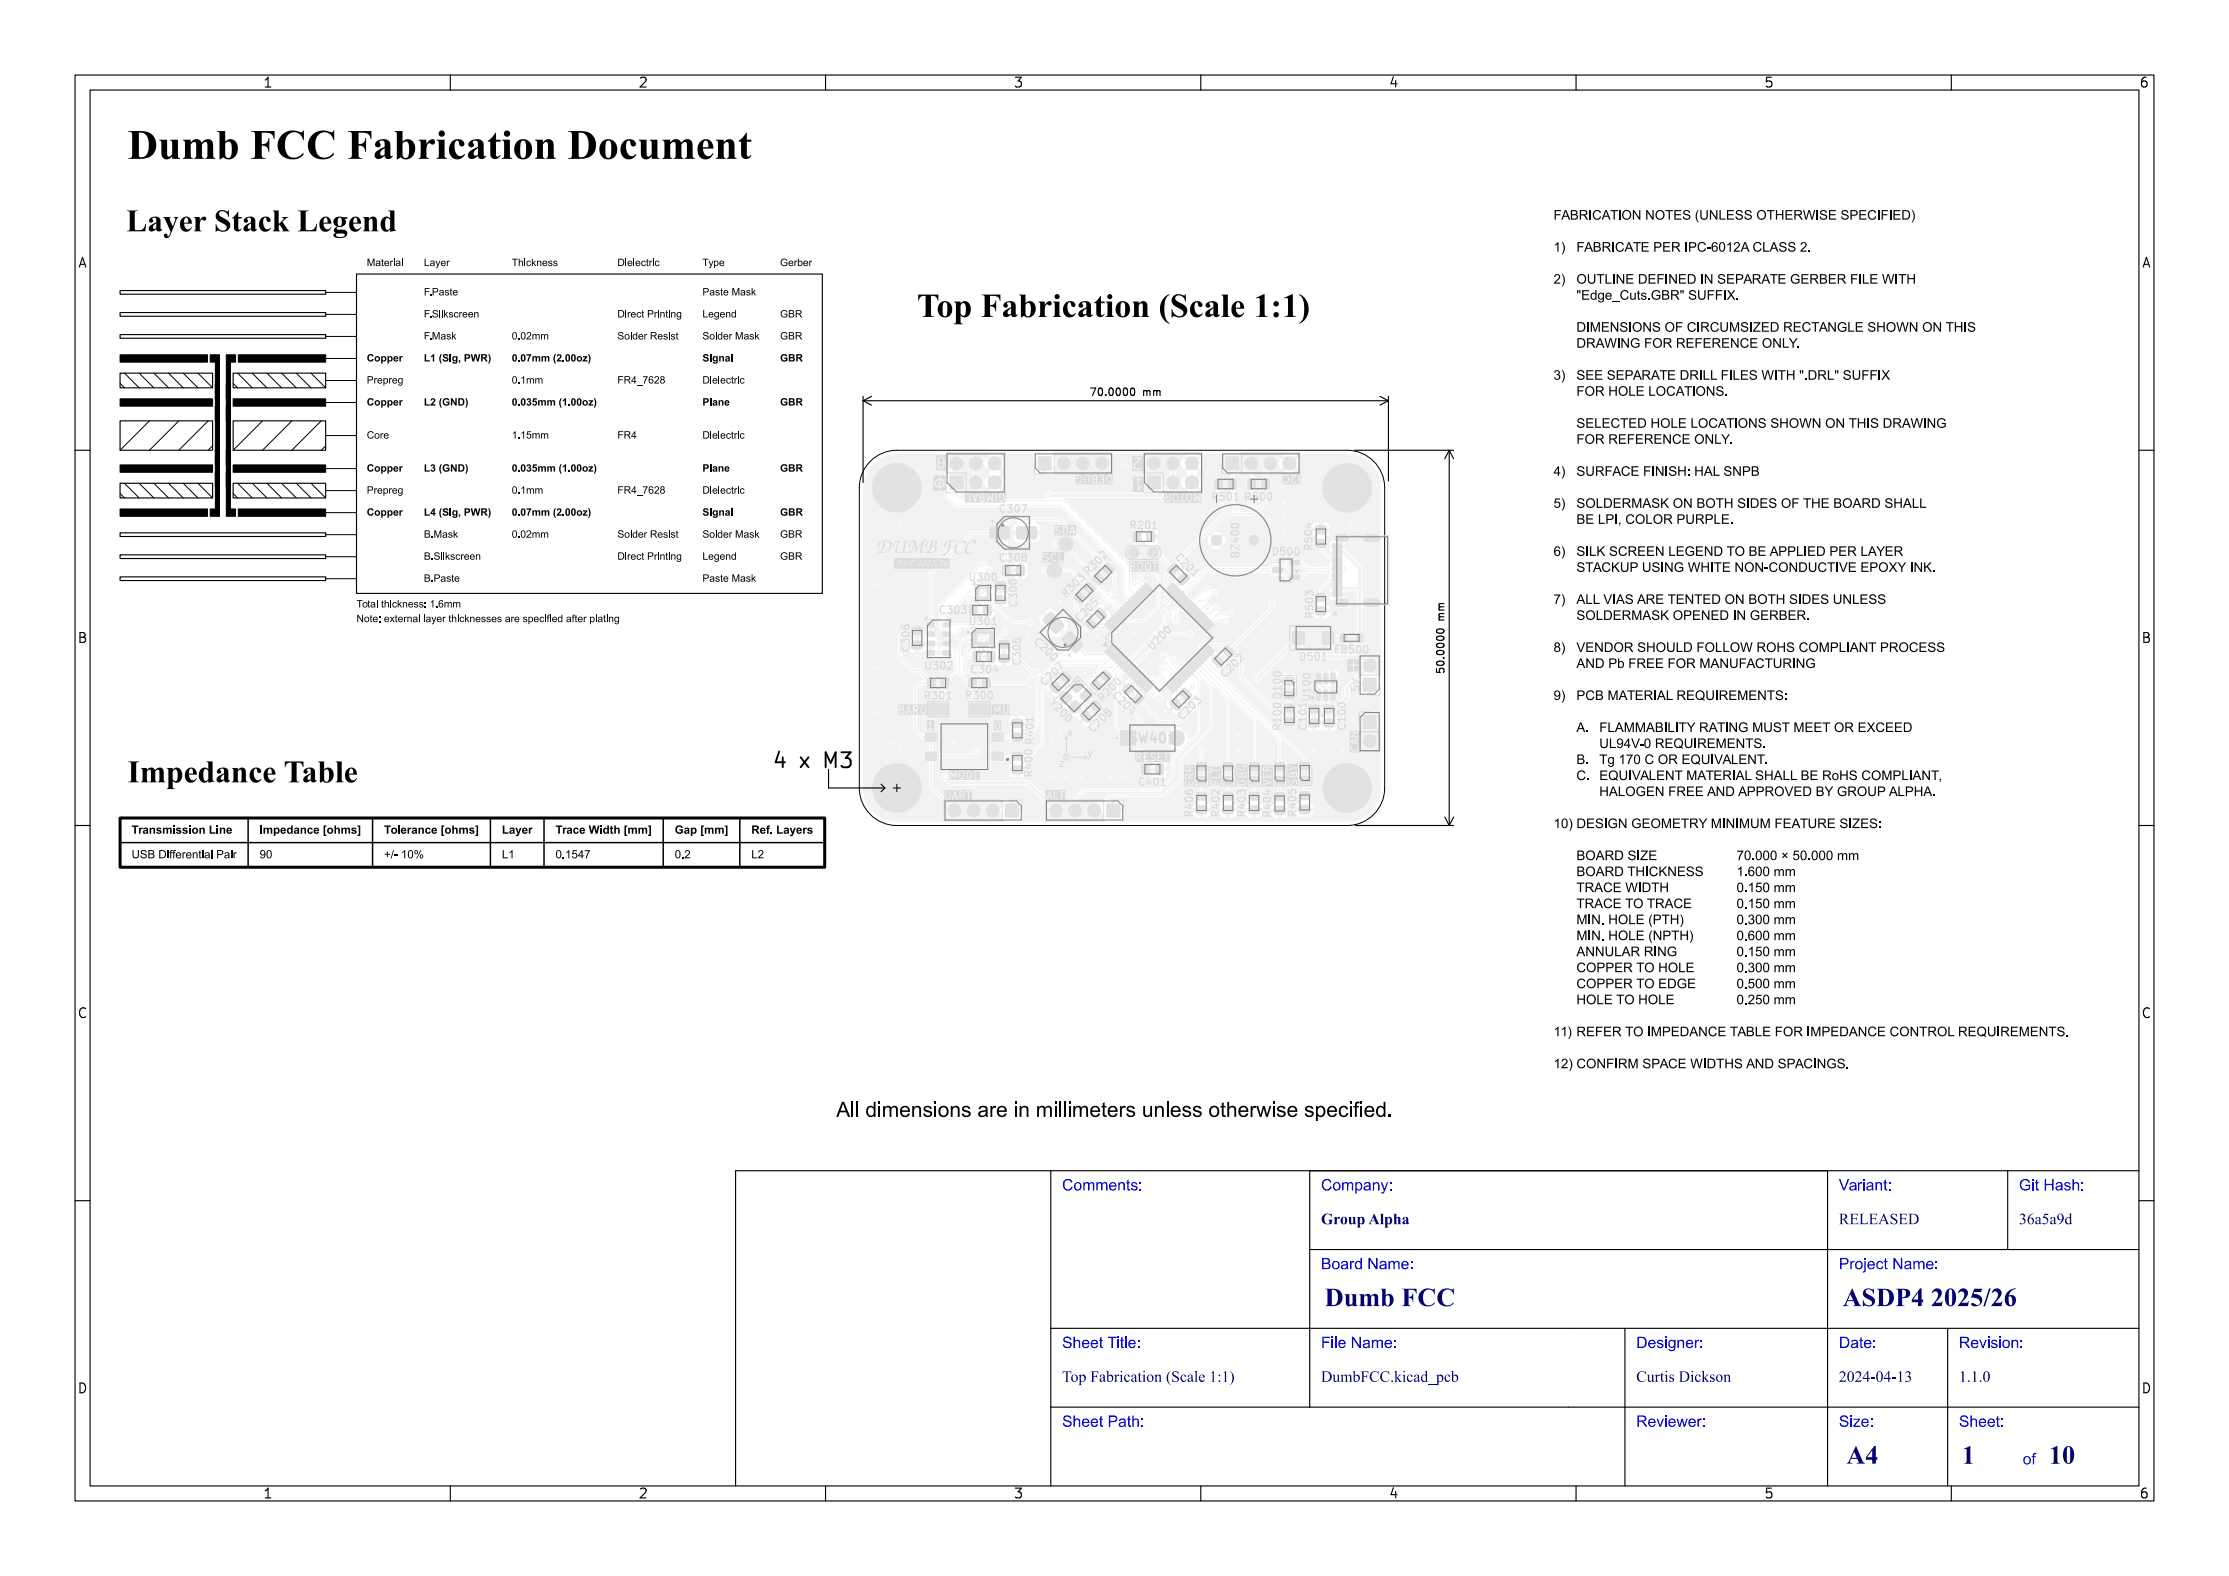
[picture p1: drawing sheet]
<svg xmlns="http://www.w3.org/2000/svg" width="297mm" height="210mm" viewBox="0 0 297 210" stroke-linecap="round" stroke-linejoin="round" font-family="sans-serif">
<defs><g id="words">
<text font-size="5.3" fill="#fff" x="17" y="21.5">Dumb FCC Fabrication Document</text>
<text font-size="4.3" fill="#fff" x="113.4" y="42.5">Top Fabrication (Scale 1:1)</text>
<g font-size="3.3" fill="#fff">
<text x="176.5" y="174.3">Dumb FCC</text>
<text x="245.5" y="174.3">ASDP4 2025/26</text>
<text x="246" y="195.3">A4</text>
<text x="261.4" y="195.3">1</text>
<text x="273" y="195.3">10</text>
</g>
<text font-size="2.7" fill="#fff" x="102.8" y="102.5">4 x M3</text>
<g font-size="2" fill="#fff">
<text x="141.5" y="158.8">Comments:</text>
<text x="176" y="158.8">Company:</text>
<text x="245" y="158.8">Variant:</text>
<text x="269" y="158.8">Git Hash:</text>
<text x="176" y="163.3">Group Alpha</text>
<text x="245" y="163.3">RELEASED</text>
<text x="269" y="163.3">36a5a9d</text>
<text x="176" y="169.3">Board Name:</text>
<text x="245" y="169.3">Project Name:</text>
<text x="141.5" y="179.8">Sheet Title:</text>
<text x="176" y="179.8">File Name:</text>
<text x="218" y="179.8">Designer:</text>
<text x="245" y="179.8">Date:</text>
<text x="261" y="179.8">Revision:</text>
<text x="141.5" y="184.3">Top Fabrication (Scale 1:1)</text>
<text x="176" y="184.3">DumbFCC.kicad_pcb</text>
<text x="218" y="184.3">Curtis Dickson</text>
<text x="245" y="184.3">2024-04-13</text>
<text x="261" y="184.3">1.1.0</text>
<text x="141.5" y="190.3">Sheet Path:</text>
<text x="218" y="190.3">Reviewer:</text>
<text x="245" y="190.3">Size:</text>
<text x="261" y="190.3">Sheet:</text>
<text x="269.5" y="195.3">of</text>
</g>
<g font-size="1.7" fill="#fff">
<text x="35" y="11.6">1</text>
<text x="85" y="11.6">2</text>
<text x="135" y="11.6">3</text>
<text x="185" y="11.6">4</text>
<text x="235" y="11.6">5</text>
<text x="285" y="11.6">6</text>
<text x="10.5" y="35.6">A</text>
<text x="285.5" y="35.6">A</text>
<text x="10.5" y="85.6">B</text>
<text x="285.5" y="85.6">B</text>
<text x="10.5" y="135.6">C</text>
<text x="285.5" y="135.6">C</text>
<text x="10.5" y="185.6">D</text>
<text x="285.5" y="185.6">D</text>
<text x="35" y="199.7">1</text>
<text x="85" y="199.7">2</text>
<text x="135" y="199.7">3</text>
<text x="185" y="199.7">4</text>
<text x="235" y="199.7">5</text>
<text x="285" y="199.7">6</text>
</g>
<g font-size="1.3" fill="#fff">
<text x="146" y="52.7">70.0000 mm</text>
<text x="161.7" y="66.7">R501</text>
<text x="166.1" y="66.7">R500</text>
<text x="145.2" y="76.5" transform="rotate(-45 145.2 76.5)">R302</text>
<text x="156.7" y="74.5" transform="rotate(45 156.7 74.5)">C201</text>
<text x="178.7" y="77.6" transform="rotate(-90 178.7 77.6)">J506</text>
<text x="142.2" y="79.5" transform="rotate(-45 142.2 79.5)">R303</text>
<text x="144" y="82.8" transform="rotate(-45 144 82.8)">C205</text>
<text x="137.9" y="85.7" transform="rotate(45 137.9 85.7)">C200</text>
<text x="192.4" y="89" transform="rotate(-90 192.4 89)">50.0000 mm</text>
<text x="139.4" y="91.3" transform="rotate(-45 139.4 91.3)">C207</text>
<text x="139.9" y="93.9" transform="rotate(45 139.9 93.9)">Y200</text>
<text x="147.1" y="93.4" transform="rotate(-45 147.1 93.4)">R200</text>
<text x="148.3" y="92.9" transform="rotate(45 148.3 92.9)">C204</text>
<text x="157.7" y="95.8" transform="rotate(-45 157.7 95.8)">C203</text>
<text x="163.4" y="90.2" transform="rotate(-45 163.4 90.2)">C202</text>
<text x="181.2" y="92.1" transform="rotate(-90 181.2 92.1)">5V</text>
<text x="145.8" y="97.5" transform="rotate(-45 145.8 97.5)">C208</text>
</g>
</g></defs>
<path d="M116.3 61.2a5 5 0 0 1 3.2-1.2h60a5 5 0 0 1 5 5v40a5 5 0 0 1-5 5h-60a5 5 0 0 1-5-5v-40a5 5 0 0 1 1.8-3.8z" fill="none" stroke="#000" stroke-width=".13"/>
<g fill="#f2f2f2">
<path d="M171.9 76.6h1.2l.1 .1v.4l-.2 .1h-1.1l-.1-.1z" fill-rule="evenodd"/>
<path d="M171.9 74.7h1.2l.1 .1v.4l-.2 .1h-1.1l-.1-.2z" fill-rule="evenodd"/>
<path d="M169.6 75.7h1.2l.1 .1v.4h-.2h-1l-.1-.1z" fill-rule="evenodd"/>
<path d="M134 107.1h1.7v1.7h-1.7z" fill-rule="evenodd"/>
<path d="M141.3 89.9l.4-.4h.2l.8 .7v.3l-.4 .4-.3 .1-.7-.8-.1-.1z" fill-rule="evenodd"/>
<path d="M139.9 91.2l.5-.4h.2l.7 .8 .1 .2-.4 .5h-.3l-.8-.7v-.2z" fill-rule="evenodd"/>
<path d="M121.5 83.6h1.3l.1 .2v.6l-.2 .1h-1.1l-.1-.2z" fill-rule="evenodd"/>
<path d="M121.5 85.5h1.3l.1 .2v.6l-.2 .1h-1.1l-.1-.2z" fill-rule="evenodd"/>
<path d="M152.9 63.4h1.7v1.7h-1.7z" fill-rule="evenodd"/>
<path d="M172.3 84.2l.2-.1 1.2 .1 .1 .2-.1 1.4-.1 .1-1.3-.1-.1-.2z" fill-rule="evenodd"/>
<path d="M176.3 84.2l.1-.1 1.3 .1 .1 .2-.1 1.4-.1 .1-1.3-.1-.1-.2z" fill-rule="evenodd"/>
<path d="M152.2 101.8h.7l.2 .1v1.1l-.2 .2h-.5l-.3-.1z" fill-rule="evenodd"/>
<path d="M154.1 101.8h.6l.3 .1v1.1l-.2 .2h-.6l-.2-.1z" fill-rule="evenodd"/>
<path d="M173.2 103.5h1.2l.2 .2-.1 .6-.2 .1h-1l-.1-.2z" fill-rule="evenodd"/>
<path d="M173.2 101.6h1.2l.2 .2-.1 .6-.2 .1h-1l-.1-.2z" fill-rule="evenodd"/>
<path d="M175.4 79.1h1.1l.2 .2v.6l-.3 .2h-.9l-.2-.2z" fill-rule="evenodd"/>
<path d="M175.4 81l1.1-.1 .2 .2v.7l-.3 .1h-.9l-.2-.2z" fill-rule="evenodd"/>
<path d="M134.9 102.2l1.2-.1 .1 .2v.7l-.2 .1h-1l-.1-.2z" fill-rule="evenodd"/>
<path d="M134.9 100.3h1.2l.1 .2v.6l-.2 .2h-1l-.1-.3z" fill-rule="evenodd"/>
<path d="M173.2 107.4h1.2l.2 .2-.1 .6-.2 .2-1-.1-.1-.2z" fill-rule="evenodd"/>
<path d="M173.2 105.6l1.2-.1 .2 .3-.1 .6-.2 .1h-1l-.1-.2z" fill-rule="evenodd"/>
<path d="M161.9 63.9l.7-.1 .3 .2v.9l-.2 .3h-.6l-.2-.2z" fill-rule="evenodd"/>
<path d="M163.8 63.9l.7-.1 .2 .2v.9l-.1 .3h-.7l-.2-.2z" fill-rule="evenodd"/>
<path d="M142.8 91.3l.8-.7 .7 .6 .1 .2-.1 .2-.8 .7-.7-.6-.1-.2z" fill-rule="evenodd"/>
<path d="M141.3 92.9l.8-.7 .1 .1 .6 .6-.7 .8-.2 .1-.6-.6-.1-.1z" fill-rule="evenodd"/>
<path d="M143.1 93.5l.2-.1 .1 .1 .6 .6-.7 .8-.2 .1-.1-.1-.6-.6z" fill-rule="evenodd"/>
<path d="M144 92.5l.8-.7 .2 .1 .6 .7-.1 .2-.8 .7-.7-.6-.1-.2z" fill-rule="evenodd"/>
<path d="M166.5 103.6l1.2-.1 .1 .3v.5l-.2 .2h-1l-.2-.3z" fill-rule="evenodd"/>
<path d="M166.5 101.7h1.2l.1 .2v.6l-.2 .1h-1l-.2-.2z" fill-rule="evenodd"/>
<path d="M130 78.1h.4v.3h-.4z" fill-rule="evenodd"/>
<path d="M130 78.6h.4v.3h-.4z" fill-rule="evenodd"/>
<path d="M130 79.1h.4v.3h-.4z" fill-rule="evenodd"/>
<path d="M130 79.6h.4v.3h-.4z" fill-rule="evenodd"/>
<path d="M130.6 79.6h.3v.3h-.3z" fill-rule="evenodd"/>
<path d="M131.1 79.6h.3v.3h-.3z" fill-rule="evenodd"/>
<path d="M131.6 79.6h.3v.3h-.3z" fill-rule="evenodd"/>
<path d="M131.6 79.1h.3v.3h-.3z" fill-rule="evenodd"/>
<path d="M131.6 78.6h.3v.3h-.3z" fill-rule="evenodd"/>
<path d="M131.6 78.1h.3v.3h-.3z" fill-rule="evenodd"/>
<path d="M131.1 78h.3v.4h-.3z" fill-rule="evenodd"/>
<path d="M130.6 78h.3v.4h-.3z" fill-rule="evenodd"/>
<path d="M132.2 100.2h1.5v1.1h-1.5z" fill-rule="evenodd"/>
<path d="M132.2 97.7h1.5v1.1h-1.5z" fill-rule="evenodd"/>
<path d="M123.3 100.2h1.5v1.1h-1.5z" fill-rule="evenodd"/>
<path d="M123.3 97.7h1.5v1.1h-1.5z" fill-rule="evenodd"/>
<path d="M134.9 96l1.2-.1 .2 .2-.1 .7-.2 .1h-1l-.1-.2z" fill-rule="evenodd"/>
<path d="M134.9 97.8l1.2-.1 .2 .3-.1 .6-.2 .1h-1l-.1-.2z" fill-rule="evenodd"/>
<path d="M171.2 90.3h1.1l.2 .2v.6l-.2 .1h-1l-.2-.2z" fill-rule="evenodd"/>
<path d="M171.2 92.2h1.1l.2 .2v.6l-.2 .1h-1l-.2-.2z" fill-rule="evenodd"/>
<path d="M147.5 107.1h1.7v1.7h-1.7z" fill-rule="evenodd"/>
<path d="M157.3 92.2l.4-.4h.2l.8 .7v.3l-.4 .4h-.2l-.8-.7-.1-.2z" fill-rule="evenodd"/>
<path d="M156.3 93.2l.2-.1 .2 .1 .7 .7-.1 .3-.4 .4-.3-.1-.7-.7v-.2z" fill-rule="evenodd"/>
<path d="M163 103.6l1.2-.1 .1 .3v.5l-.2 .2h-1l-.2-.3z" fill-rule="evenodd"/>
<path d="M163 101.7h1.2l.1 .2v.6l-.2 .1h-1l-.2-.2z" fill-rule="evenodd"/>
<path d="M133.1 85.4h1.3l.1 .2v.6l-.2 .2-1.1-.1-.1-.2z" fill-rule="evenodd"/>
<path d="M133.1 87.3h1.3l.1 .2v.6l-.2 .1h-1.1l-.1-.2z" fill-rule="evenodd"/>
<path d="M123.6 90.4l.7-.1 .3 .2v.9l-.2 .3h-.6l-.2-.2z" fill-rule="evenodd"/>
<path d="M125.5 90.4l.7-.1 .2 .2v.9l-.1 .3h-.7l-.2-.2z" fill-rule="evenodd"/>
<path d="M163 86.5l.4-.4h.2l.8 .7v.3l-.4 .4-.3 .1-.7-.8-.1-.1z" fill-rule="evenodd"/>
<path d="M162 87.5l.2-.1 .1 .1 .8 .7-.1 .3-.4 .4h-.3l-.7-.8v-.2z" fill-rule="evenodd"/>
<path d="M163.3 60.9h1.7v1.7h-1.7z" fill-rule="evenodd"/>
<path d="M132.6 79.5h1.3l.1 .2v.6l-.2 .1h-1.1l-.1-.2z" fill-rule="evenodd"/>
<path d="M132.6 77.6h1.3l.1 .2v.6l-.2 .1h-1.1l-.1-.2z" fill-rule="evenodd"/>
<path d="M171.2 95.7h1.1l.2 .2v.6l-.2 .2h-1l-.2-.3z" fill-rule="evenodd"/>
<path d="M171.2 93.9h1.1l.2 .2v.6l-.2 .2-1-.1-.2-.2z" fill-rule="evenodd"/>
<path d="M181.7 90.4h1.6v1.7h-1.6z" fill-rule="evenodd"/>
<path d="M151 93.2l.8-.8 .6 .4v.2v.2l-.9 .7-.5-.4-.1-.2z" fill-rule="evenodd"/>
<path d="M149.6 91.8l.9-.7 .5 .4 .1 .2-.1 .1-.8 .8-.6-.4v-.2z" fill-rule="evenodd"/>
<path d="M138.4 60.9h1.7v1.7h-1.7z" fill-rule="evenodd"/>
<path d="M123.8 93.7h1l.5 .8-.5 .7h-1z" fill-rule="evenodd"/>
<path d="M125.1 93.7h1.1v1.5h-1.1l.5-.7z" fill-rule="evenodd"/>
<path d="M130.7 93.7h1v1.5h-1l-.5-.7z" fill-rule="evenodd"/>
<path d="M129.3 93.7h1.1l-.5 .8 .5 .7h-1.1z" fill-rule="evenodd"/>
<path d="M175.4 92.1l.5-.1 .1 .1v1.1l-.1 .1h-.4l-.1-.1z" fill-rule="evenodd"/>
<path d="M176.4 92.1l.4-.1 .1 .1v1.1v.1h-.4l-.1-.1z" fill-rule="evenodd"/>
<path d="M177.3 92.1l.5-.1 .1 .1v1.1l-.1 .1h-.3l-.2-.1z" fill-rule="evenodd"/>
<path d="M177.3 89.8l.5-.1 .1 .1v1.1l-.1 .2h-.3l-.2-.1z" fill-rule="evenodd"/>
<path d="M176.4 89.8l.4-.1 .1 .1v1.1v.2h-.4l-.1-.1z" fill-rule="evenodd"/>
<path d="M175.4 89.8l.5-.1 .1 .1v1.1l-.1 .2h-.4l-.1-.1z" fill-rule="evenodd"/>
<path d="M131.6 86.8h.7l.2 .1v1.1l-.1 .2h-.6l-.2-.1z" fill-rule="evenodd"/>
<path d="M129.7 86.8h.7l.2 .1 .1 1.1-.2 .2h-.6l-.2-.1z" fill-rule="evenodd"/>
<path d="M147 89.4l.2-.1 .2 .1 .7 .7-.1 .3-.4 .4-.3-.1-.7-.7v-.2z" fill-rule="evenodd"/>
<path d="M145.4 91l.4-.4h.2l.7 .7 .1 .3-.4 .4-.3 .1-.8-.8z" fill-rule="evenodd"/>
<path d="M168.2 63.9l.7-.1 .2 .2v.9l-.1 .3h-.7l-.2-.2z" fill-rule="evenodd"/>
<path d="M166.3 63.9l.7-.1 .3 .2v.9l-.2 .3h-.6l-.2-.2z" fill-rule="evenodd"/>
<path d="M159.5 107.5l1.1-.1 .2 .2v.7l-.3 .1h-1l-.1-.2z" fill-rule="evenodd"/>
<path d="M159.5 105.6h1.1l.2 .2v.6l-.3 .2h-1l-.1-.2z" fill-rule="evenodd"/>
<path d="M180.8 84.5l.6-.1 .2 .1v.9l-.1 .2h-.6l-.2-.1z" fill-rule="evenodd"/>
<path d="M178.7 84.5l.6-.1 .2 .1v.9l-.2 .2h-.5l-.2-.1z" fill-rule="evenodd"/>
</g>
<g fill="#f2f2f2">
<circle cx="119.5" cy="65" r="1.8"/>
<circle cx="119.5" cy="65" r="3.2"/>
<circle cx="132.3" cy="108" r=".85"/>
<circle cx="129.7" cy="108" r=".85"/>
<circle cx="127.2" cy="108" r=".85"/>
<circle cx="153.7" cy="61.8" r=".85"/>
<circle cx="156.3" cy="64.3" r=".85"/>
<circle cx="156.3" cy="61.7" r=".85"/>
<circle cx="158.8" cy="64.3" r=".85"/>
<circle cx="158.8" cy="61.7" r=".85"/>
<circle cx="145.8" cy="108" r=".85"/>
<circle cx="143.2" cy="108" r=".85"/>
<circle cx="140.7" cy="108" r=".85"/>
<circle cx="166.7" cy="61.7" r=".85"/>
<circle cx="169.3" cy="61.7" r=".85"/>
<circle cx="171.8" cy="61.7" r=".85"/>
<circle cx="182.5" cy="88.7" r=".85"/>
<circle cx="179.5" cy="105" r="1.8"/>
<circle cx="179.5" cy="105" r="3.2"/>
<circle cx="141.7" cy="61.8" r=".85"/>
<circle cx="144.3" cy="61.7" r=".85"/>
<circle cx="146.8" cy="61.7" r=".85"/>
</g>
<path d="M178.4 71.7h.8M182.2 71.7h1.2M178.4 80.3h.8M182.2 80.3h1.2" fill="none" stroke="#f2f2f2" stroke-width=".99"/>
<g fill="#f2f2f2">
<path d="M177.6 78.9h1.2v.6h-1.2z" fill-rule="evenodd"/>
<path d="M177.6 78.1h1.2v.6h-1.2z" fill-rule="evenodd"/>
<path d="M177.6 77.1h1.2v.3h-1.2z" fill-rule="evenodd"/>
<path d="M177.6 76.1h1.2v.3h-1.2z" fill-rule="evenodd"/>
<path d="M177.6 75.6h1.2v.3h-1.2z" fill-rule="evenodd"/>
<path d="M177.6 74.6h1.2v.3h-1.2z" fill-rule="evenodd"/>
<path d="M177.6 72.5h1.2v.6h-1.2z" fill-rule="evenodd"/>
<path d="M177.6 73.3h1.2v.6h-1.2z" fill-rule="evenodd"/>
<path d="M177.6 74.1h1.2v.3h-1.2z" fill-rule="evenodd"/>
<path d="M177.6 75.1h1.2v.3h-1.2z" fill-rule="evenodd"/>
<path d="M177.6 76.6h1.2v.3h-1.2z" fill-rule="evenodd"/>
<path d="M177.6 77.6h1.2v.3h-1.2z" fill-rule="evenodd"/>
<path d="M166.5 107.5l1.1-.1 .2 .2v.7l-.2 .1h-1l-.2-.2z" fill-rule="evenodd"/>
<path d="M166.5 105.6h1.1l.2 .2v.6l-.2 .2h-1l-.2-.2z" fill-rule="evenodd"/>
<path d="M144.6 82.8l.5-.4h.2l.7 .8 .1 .2-.4 .5h-.3l-.8-.7v-.2z" fill-rule="evenodd"/>
<path d="M146.3 81.1h.2h.2l.7 .8v.3l-.5 .4-.2-.1-.8-.7v-.2z" fill-rule="evenodd"/>
<path d="M147.3 75.2l.2-.1 .2 .1 .7 .7-.1 .3-.4 .4-.3-.1-.7-.7v-.2z" fill-rule="evenodd"/>
<path d="M145.7 76.8l.3-.3 .3-.1 .7 .7 .1 .3-.4 .4-.3 .1-.7-.7-.1-.2z" fill-rule="evenodd"/>
<path d="M169.9 103.6l1.1-.1 .2 .3v.5l-.2 .2h-1l-.2-.3z" fill-rule="evenodd"/>
<path d="M169.9 101.7h1.1l.2 .2v.6l-.2 .1h-1l-.2-.2z" fill-rule="evenodd"/>
<path d="M152.9 70.9l.7-.1 .2 .2v1l-.1 .2h-.6l-.3-.2z" fill-rule="evenodd"/>
<path d="M151.1 70.9l.7-.1 .2 .2v1l-.1 .2h-.7l-.2-.2z" fill-rule="evenodd"/>
<path d="M174.4 94h1.3l.1 .2v.6l-.2 .1h-1.1l-.1-.2z" fill-rule="evenodd"/>
<path d="M174.4 95.9h1.3l.1 .2v.6l-.2 .1h-1.1l-.1-.2z" fill-rule="evenodd"/>
<path d="M176.4 94h1.3l.1 .2v.6l-.2 .1h-1.1l-.1-.2z" fill-rule="evenodd"/>
<path d="M176.4 95.9h1.3l.1 .2v.6l-.2 .1h-1.1l-.1-.2z" fill-rule="evenodd"/>
<path d="M123.5 83h1v.5h-1z" fill-rule="evenodd"/>
<path d="M123.5 84.2h1v.6h-1z" fill-rule="evenodd"/>
<path d="M123.5 85.5h1v.5h-1z" fill-rule="evenodd"/>
<path d="M123.5 86.7h1v.6h-1z" fill-rule="evenodd"/>
<path d="M125.7 86.7h.9v.6h-.9z" fill-rule="evenodd"/>
<path d="M125.7 85.5h.9v.5h-.9z" fill-rule="evenodd"/>
<path d="M125.7 84.2h.9v.6h-.9z" fill-rule="evenodd"/>
<path d="M125.7 83h.9v.5h-.9z" fill-rule="evenodd"/>
<path d="M149.3 97.4h2v1.9h-2z" fill-rule="evenodd"/>
<path d="M145.4 93.8l.4-.4h.2l.8 .7v.3l-.4 .4-.3 .1-.7-.8-.1-.1z" fill-rule="evenodd"/>
<path d="M144 95.1l.5-.4h.2l.7 .8 .1 .2-.4 .5h-.3l-.8-.7v-.2z" fill-rule="evenodd"/>
<path d="M148.2 85.8l.2 .1v.1l-1 1h-.1l-.1-.2z" fill-rule="evenodd"/>
<path d="M147.6 87.1l1-1 .2 .1v.1l-1 1h-.1z" fill-rule="evenodd"/>
<path d="M148.9 86.5h.1l.1 .2-.9 1h-.2l-.1-.2z" fill-rule="evenodd"/>
<path d="M149.3 86.8h.1l.1 .2-1 1h-.1l-.1-.2z" fill-rule="evenodd"/>
<path d="M149.6 87.2h.1l.2 .2-1 1h-.1l-.2-.2z" fill-rule="evenodd"/>
<path d="M150 87.5h.1l.1 .2-1 1h-.1l-.1-.2z" fill-rule="evenodd"/>
<path d="M149.4 88.9l.9-1 .3 .1v.1l-1 1h-.1z" fill-rule="evenodd"/>
<path d="M150.7 88.2l.2 .1v.1l-1 1h-.1l-.1-.2z" fill-rule="evenodd"/>
<path d="M150.1 89.6l1-1 .2 .1v.1l-1 1-.2-.1z" fill-rule="evenodd"/>
<path d="M150.4 89.9l1-1 .2 .1v.2l-1 .9-.2-.1z" fill-rule="evenodd"/>
<path d="M150.8 90.3l1-1 .2 .1v.1l-1 1-.2-.1z" fill-rule="evenodd"/>
<path d="M151.1 90.6l1-1 .2 .2v.1l-1 1-.2-.2z" fill-rule="evenodd"/>
<path d="M152.5 90l.2 .1v.1l-1 1h-.1l-.1-.2z" fill-rule="evenodd"/>
<path d="M152.8 90.4h.1l.1 .2-1 1h-.1l-.1-.3z" fill-rule="evenodd"/>
<path d="M153.2 90.7h.1l.1 .2-1 1h-.1l-.1-.2z" fill-rule="evenodd"/>
<path d="M153.5 91.1h.1l.1 .2-1 1h-.1l-.1-.2z" fill-rule="evenodd"/>
<path d="M155.3 91.2l.2-.1 1 1v.1l-.2 .1-1-1z" fill-rule="evenodd"/>
<path d="M155.6 90.8l.2-.1 1 1v.1l-.2 .1-1-1z" fill-rule="evenodd"/>
<path d="M156 90.5l.2-.1 1 .9v.2l-.2 .1-1-1z" fill-rule="evenodd"/>
<path d="M156.3 90.1l.2-.1 1 1v.1l-.2 .1-1-1z" fill-rule="evenodd"/>
<path d="M156.7 89.8l.2-.2 1 1v.1l-.2 .2-1-1z" fill-rule="evenodd"/>
<path d="M157 89.4l.2-.1 1 1v.1l-.2 .1-1-1z" fill-rule="evenodd"/>
<path d="M157.4 89l.2-.1 1 1v.1l-.2 .1-1-.9z" fill-rule="evenodd"/>
<path d="M157.7 88.7l.2-.1 1 1v.1l-.2 .1-1-1z" fill-rule="evenodd"/>
<path d="M158.1 88.3l.2-.1 1 1v.1l-.2 .1-1-1z" fill-rule="evenodd"/>
<path d="M158.4 88l.3-.1 .9 1v.1l-.2 .1-1-1z" fill-rule="evenodd"/>
<path d="M158.9 87.5h.1l1 1-.1 .2h-.1l-1-1z" fill-rule="evenodd"/>
<path d="M159.3 87.2h.1l1 1-.2 .2h-.1l-1-1z" fill-rule="evenodd"/>
<path d="M159.6 86.8h.1l1 1-.1 .2h-.1l-1-1z" fill-rule="evenodd"/>
<path d="M160 86.5h.1l1 1-.1 .2h-.2l-.9-1z" fill-rule="evenodd"/>
<path d="M160.2 86.2l.2-.1 1 1v.1l-.2 .1-1-1z" fill-rule="evenodd"/>
<path d="M160.6 85.9l.2-.1 1 1v.1l-.2 .1-1-1z" fill-rule="evenodd"/>
<path d="M161.6 83h.1l.1 .2-1 1h-.1l-.1-.2z" fill-rule="evenodd"/>
<path d="M161.2 82.7h.1l.1 .2-1 1h-.1l-.1-.2z" fill-rule="evenodd"/>
<path d="M160.8 82.3h.2l.1 .2-1 1h-.1l-.1-.2z" fill-rule="evenodd"/>
<path d="M160.5 82l.2 .1v.1l-1 1h-.1l-.1-.2z" fill-rule="evenodd"/>
<path d="M159.1 82.6l1-1 .3 .1v.1l-1 1h-.1z" fill-rule="evenodd"/>
<path d="M158.8 82.3l1-1 .2 .1v.1l-1 1h-.1z" fill-rule="evenodd"/>
<path d="M158.4 81.9l1-1 .2 .1v.1l-.9 1-.3-.1z" fill-rule="evenodd"/>
<path d="M158.1 81.6l1-1 .2 .1v.1l-1 1-.2-.1z" fill-rule="evenodd"/>
<path d="M157.7 81.2l1-1 .2 .1v.1l-1 1-.2-.1z" fill-rule="evenodd"/>
<path d="M157.4 80.8l1-.9 .2 .1v.1l-1 1h-.1z" fill-rule="evenodd"/>
<path d="M158 79.5h.1l.1 .2-1 1h-.1l-.1-.2z" fill-rule="evenodd"/>
<path d="M157.7 79.1h.1l.1 .3-1 1h-.1l-.1-.3z" fill-rule="evenodd"/>
<path d="M157.3 78.8h.1l.1 .2-1 1h-.1l-.1-.2z" fill-rule="evenodd"/>
<path d="M157 78.4h.1l.1 .3-1 .9h-.1l-.1-.2z" fill-rule="evenodd"/>
<path d="M155.6 79.1l1-1 .2 .1v.1l-1 1h-.1z" fill-rule="evenodd"/>
<path d="M155.3 78.7l1-1 .2 .1v.1l-1 1h-.1z" fill-rule="evenodd"/>
<path d="M152.5 77.8l.2-.1 1 1v.1l-.2 .1-1-1z" fill-rule="evenodd"/>
<path d="M152.2 78.2l.2-.1 1 1v.1l-.2 .1-1-1z" fill-rule="evenodd"/>
<path d="M151.9 78.4h.1l1 1-.1 .2h-.1l-1-.9z" fill-rule="evenodd"/>
<path d="M151.6 78.8h.1l1 1-.1 .2h-.1l-1-1z" fill-rule="evenodd"/>
<path d="M151.2 79.1h.1l1 1-.1 .3h-.1l-1-1z" fill-rule="evenodd"/>
<path d="M150.9 79.5h.1l1 1-.1 .2h-.1l-1-1z" fill-rule="evenodd"/>
<path d="M150.4 80l.2-.1 1 .9v.2l-.2 .1-1-1z" fill-rule="evenodd"/>
<path d="M150.1 80.3l.2-.1 1 1v.1l-.2 .1-1-1z" fill-rule="evenodd"/>
<path d="M149.8 80.6h.1l1 1-.1 .2h-.1l-1-1z" fill-rule="evenodd"/>
<path d="M149.4 81l.2-.1 1 1v.1l-.3 .1-.9-1z" fill-rule="evenodd"/>
<path d="M149 81.4l.2-.1 1 1v.1l-.2 .1-1-1z" fill-rule="evenodd"/>
<path d="M148.8 81.6h.1l1 1-.2 .2h-.1l-1-1z" fill-rule="evenodd"/>
<path d="M148.3 82.1l.2-.1 1 1v.1l-.2 .1-1-1z" fill-rule="evenodd"/>
<path d="M147.9 82.4l.3-.1 .9 1v.1l-.2 .1-1-1z" fill-rule="evenodd"/>
<path d="M147.6 82.8l.2-.1 1 1v.1l-.2 .1-1-1z" fill-rule="evenodd"/>
<path d="M147.3 83h.1l1 1-.1 .2h-.1l-1-1z" fill-rule="evenodd"/>
<path d="M129.2 80.6h.7l.2 .1 .1 1.1-.2 .2h-.6l-.2-.1z" fill-rule="evenodd"/>
<path d="M131.1 80.6h.7l.2 .1 .1 1.1-.2 .2h-.6l-.2-.1z" fill-rule="evenodd"/>
<path d="M175.4 72l1.1-.1 .2 .3v.6l-.3 .1h-.9l-.2-.2z" fill-rule="evenodd"/>
<path d="M175.4 70.1h1.1l.2 .2v.6l-.3 .2h-.9l-.2-.2z" fill-rule="evenodd"/>
<path d="M155.6 75.8l.9-.7 .5 .4 .1 .2-.1 .1-.8 .8-.6-.4v-.2z" fill-rule="evenodd"/>
<path d="M157 77.2l.8-.8 .6 .4v.2v.2l-.9 .7-.5-.4-.1-.2z" fill-rule="evenodd"/>
<path d="M159.5 103.6l1.1-.1 .2 .3v.5l-.3 .2h-1l-.1-.3z" fill-rule="evenodd"/>
<path d="M159.5 101.7h1.1l.2 .2v.6l-.3 .1h-1l-.1-.2z" fill-rule="evenodd"/>
<path d="M129.6 84.1h.5v.3h-.5z" fill-rule="evenodd"/>
<path d="M129.6 84.6h.5v.3h-.5z" fill-rule="evenodd"/>
<path d="M129.6 85.1h.5v.3h-.5z" fill-rule="evenodd"/>
<path d="M129.6 85.6h.5v.3h-.5z" fill-rule="evenodd"/>
<path d="M130.3 85.6l.4 .1-.1 .5h-.3z" fill-rule="evenodd"/>
<path d="M130.9 85.6l.3 .1-.1 .5h-.3z" fill-rule="evenodd"/>
<path d="M131.4 85.6l.3 .1-.1 .5h-.3z" fill-rule="evenodd"/>
<path d="M131.9 85.6h.5l.1 .3h-.6z" fill-rule="evenodd"/>
<path d="M131.9 85.1h.5l.1 .3h-.6z" fill-rule="evenodd"/>
<path d="M131.9 84.6h.5l.1 .3h-.6z" fill-rule="evenodd"/>
<path d="M131.9 84.1h.5l.1 .3h-.6z" fill-rule="evenodd"/>
<path d="M131.4 83.8h.3l-.1 .6-.3-.1z" fill-rule="evenodd"/>
<path d="M130.9 83.8h.3l-.1 .6-.3-.1z" fill-rule="evenodd"/>
<path d="M130.3 83.8h.4l-.1 .6-.3-.1z" fill-rule="evenodd"/>
<path d="M141.6 85l.8-.8h.3l1.5 1.5 .1 .3-.9 .8-.2 .1-1.6-1.5-.1-.2z" fill-rule="evenodd"/>
<path d="M139.8 81.7l.2-.1 .2 .1 1.5 1.6v.2l-.9 .9-.3-.1-1.5-1.6 .1-.2z" fill-rule="evenodd"/>
<path d="M132 70.3l.1-.1h2.2l.2 .2v1.2l-.3 .2h-2.1l-.2-.2z" fill-rule="evenodd"/>
<path d="M135.6 70.3l.2-.1h2.1l.2 .2v1.2l-.2 .2h-2.2l-.2-.2z" fill-rule="evenodd"/>
<path d="M126.6 63.4h1.7v1.7h-1.7z" fill-rule="evenodd"/>
<path d="M163 107.5l1.2-.1 .1 .2v.7l-.2 .1h-1l-.2-.2z" fill-rule="evenodd"/>
<path d="M163 105.6h1.2l.1 .2v.6l-.2 .2h-1l-.2-.2z" fill-rule="evenodd"/>
<path d="M143.5 79l.2-.1 .2 .1 .7 .7-.1 .3-.4 .4-.3-.1-.7-.7v-.2z" fill-rule="evenodd"/>
<path d="M144.5 78l.4-.4h.2l.7 .7 .1 .3-.4 .4-.3 .1-.7-.7-.1-.2z" fill-rule="evenodd"/>
<path d="M181.7 95.4h1.6v1.7h-1.6z" fill-rule="evenodd"/>
<path d="M169.9 107.5h1.1l.2 .2v.6l-.3 .2h-.9l-.2-.3z" fill-rule="evenodd"/>
<path d="M169.9 105.7h1.1l.2 .2v.6l-.3 .2-.9-.1-.2-.2z" fill-rule="evenodd"/>
<path d="M133.6 75.3h.7l.2 .1 .1 1.1-.2 .2h-.6l-.2-.1z" fill-rule="evenodd"/>
<path d="M135.5 75.3h.7l.2 .1 .1 1.1-.2 .2h-.6l-.2-.1z" fill-rule="evenodd"/>
<path d="M131 90.4l.7-.1 .2 .2v.9l-.1 .3h-.6l-.3-.2z" fill-rule="evenodd"/>
<path d="M129.1 90.4l.7-.1 .3 .2v.9l-.2 .3h-.6l-.2-.2z" fill-rule="evenodd"/>
</g>
<g fill="#f2f2f2">
<circle cx="142" cy="72.5" r=".75"/>
<circle cx="119.5" cy="105" r="1.8"/>
<circle cx="119.5" cy="105" r="3.2"/>
<circle cx="151.1" cy="73.6" r=".7"/>
<circle cx="153.6" cy="73.6" r=".7"/>
<circle cx="179.5" cy="65" r="1.8"/>
<circle cx="179.5" cy="65" r="3.2"/>
<circle cx="156.8" cy="98.4" r=".97"/>
<circle cx="140.5" cy="76" r=".75"/>
<circle cx="127.5" cy="61.7" r=".85"/>
<circle cx="130" cy="64.3" r=".85"/>
<circle cx="130" cy="61.7" r=".85"/>
<circle cx="132.5" cy="64.3" r=".85"/>
<circle cx="132.5" cy="61.8" r=".85"/>
<circle cx="182.5" cy="98.8" r=".85"/>
<circle cx="167.1" cy="72" r=".65"/>
<circle cx="162.1" cy="72" r=".65"/>
<circle cx="180" cy="70" r=".35"/>
<circle cx="179" cy="100" r=".35"/>
<circle cx="140" cy="103.5" r=".35"/>
<circle cx="175" cy="100" r=".35"/>
<circle cx="150" cy="63.5" r=".35"/>
<circle cx="171.6" cy="75.9" r=".35"/>
<circle cx="144" cy="103.5" r=".35"/>
<circle cx="150" cy="62" r=".35"/>
<circle cx="119" cy="99" r=".35"/>
<circle cx="141.3" cy="97.7" r=".35"/>
<circle cx="145" cy="67.5" r=".35"/>
<circle cx="116.5" cy="76" r=".35"/>
<circle cx="116.5" cy="93" r=".35"/>
<circle cx="116.5" cy="78" r=".35"/>
<circle cx="128.8" cy="85.8" r=".35"/>
<circle cx="122.2" cy="87.4" r=".35"/>
<circle cx="147.5" cy="70" r=".35"/>
<circle cx="171" cy="69" r=".35"/>
<circle cx="116.5" cy="91" r=".35"/>
<circle cx="116.5" cy="87" r=".35"/>
<circle cx="155.3" cy="94.8" r=".35"/>
<circle cx="130" cy="70" r=".35"/>
<circle cx="165" cy="96" r=".35"/>
<circle cx="160.5" cy="95.1" r=".35"/>
<circle cx="144.5" cy="89.7" r=".35"/>
<circle cx="137" cy="84.5" r=".35"/>
<circle cx="134" cy="90" r=".35"/>
<circle cx="140.3" cy="98.8" r=".35"/>
<circle cx="127.5" cy="85.1" r=".35"/>
<circle cx="129" cy="99" r=".35"/>
<circle cx="150" cy="103.5" r=".35"/>
<circle cx="116.5" cy="80" r=".35"/>
<circle cx="137.3" cy="91.5" r=".35"/>
<circle cx="151.2" cy="84.3" r=".35"/>
<circle cx="146.2" cy="84.7" r=".35"/>
<circle cx="136" cy="89.5" r=".35"/>
<circle cx="120" cy="100" r=".35"/>
<circle cx="146" cy="103.5" r=".35"/>
<circle cx="127" cy="99" r=".35"/>
<circle cx="165" cy="100" r=".35"/>
<circle cx="171" cy="67" r=".35"/>
<circle cx="120" cy="70" r=".35"/>
<circle cx="165" cy="98" r=".35"/>
<circle cx="147.5" cy="67.5" r=".35"/>
<circle cx="158.9" cy="95.9" r=".35"/>
<circle cx="116.5" cy="95" r=".35"/>
<circle cx="171" cy="71" r=".35"/>
<circle cx="142" cy="103.5" r=".35"/>
<circle cx="125" cy="70" r=".35"/>
<circle cx="139.9" cy="95.1" r=".35"/>
<circle cx="148" cy="103.5" r=".35"/>
<circle cx="118" cy="100" r=".35"/>
<circle cx="141.2" cy="80.1" r=".35"/>
<circle cx="171" cy="65" r=".35"/>
<circle cx="175" cy="65" r=".35"/>
<circle cx="116.5" cy="89" r=".35"/>
<circle cx="177" cy="100" r=".35"/>
<circle cx="158.5" cy="84.5" r=".35"/>
<circle cx="140.7" cy="87.2" r=".35"/>
<circle cx="148.5" cy="78.8" r=".35"/>
<circle cx="128.6" cy="89.3" r=".35"/>
<circle cx="138.1" cy="89.5" r=".35"/>
<circle cx="165" cy="88.2" r=".35"/>
<circle cx="130.2" cy="100.1" r=".35"/>
<circle cx="147.1" cy="80.2" r=".35"/>
<circle cx="158.9" cy="91.5" r=".35"/>
<circle cx="169.5" cy="80.3" r=".35"/>
<circle cx="125.9" cy="103.6" r=".35"/>
<circle cx="139.8" cy="66" r=".35"/>
<circle cx="167.5" cy="90.4" r=".35"/>
<circle cx="155.1" cy="81.4" r=".35"/>
<circle cx="153.4" cy="92.6" r=".35"/>
<circle cx="154.4" cy="93" r=".35"/>
<circle cx="160.8" cy="80.9" r=".35"/>
<circle cx="162" cy="81" r=".35"/>
<circle cx="151.9" cy="77.1" r=".35"/>
<circle cx="155.5" cy="80.1" r=".35"/>
<circle cx="140.6" cy="72.5" r=".3"/>
<circle cx="131" cy="75.2" r=".3"/>
<circle cx="129.3" cy="79.7" r=".35"/>
<circle cx="152" cy="96" r=".35"/>
<circle cx="160.1" cy="100" r=".35"/>
<circle cx="131.7" cy="75.9" r=".3"/>
<circle cx="139.1" cy="76" r=".3"/>
<circle cx="155.7" cy="82.1" r=".35"/>
<circle cx="137.2" cy="82.9" r=".35"/>
<circle cx="134" cy="84.2" r=".35"/>
<circle cx="151.1" cy="77.7" r=".35"/>
<circle cx="156.7" cy="82.7" r=".35"/>
<circle cx="128.9" cy="86.8" r=".35"/>
<circle cx="163.8" cy="81.8" r=".35"/>
<circle cx="163.2" cy="82.7" r=".35"/>
<circle cx="156.2" cy="87.8" r=".35"/>
<circle cx="154.8" cy="89.1" r=".35"/>
<circle cx="155.1" cy="87.4" r=".35"/>
<circle cx="157.4" cy="88.4" r=".35"/>
<circle cx="154.9" cy="90.3" r=".35"/>
<circle cx="166.8" cy="67.3" r=".35"/>
<circle cx="161.8" cy="79" r=".35"/>
<circle cx="160.8" cy="78.4" r=".35"/>
<circle cx="164.7" cy="67.8" r=".35"/>
</g>
<path d="M131.2 79.8v1.2l.4 .3M131.8 79.2h.8l.7 .7M157.7 77.2l-1.5 1.5M171.6 75.9l-1.4 .1M129.8 84.7v.5M131 85.9h.5v1.1l.8 .7h1.5M146.7 81.8l1.5 1.5M151.7 90.3l-1.4 1.3v.2M156.2 91.3l.6 .6v1.8M156.8 98.4l-2.3 2.3v1.8M156.9 93.6l-.2 .2M160.8 86.7l1.5 1.5" fill="none" stroke="#f2f2f2" stroke-width=".2"/>
<g fill="none" stroke="#f2f2f2" stroke-width=".15">
<path d="M127.5 64.3v1.5l.9 .9h13.3l8.8 8.8v3l1.2 1.2M127.5 61.7l-1.5 1.5v2.8l1.4 1.4h14l8.4 8.4v3.4l1.2 1.3M129.3 79.7h.9M130.7 79.8v1l-.4 .5h-.6M131 75.2h-.2l-5.5 5.5v2.9l.8 .9h1.3l.8-.8h2l.3 .4M131.7 75.9l-1.5 1.5v.9h-.4l-3.7 3.6v1.3h4.5l.4 .4v.5M131.8 79.7v.3l2.9 2.9h2.5M139.1 76h3.7l2.3 2.4h1l3.5 3.5M140.6 72.5h1.4v.3l4.4 4.3v.8l3.6 3.6M151.1 77.7h.7l1 1M151.5 71.5v1l-.4 .4v.7l3.3 3.3v3.8l-2.1 2.1h-2.5l-.6-.6M151.9 77.1l1.2 1.2"/>
<path d="M152.2 77.4h.1M156.6 79l-1.1 1.1M160.8 78.4l-2.5 2.4M161.8 79h-.1l-1 1h-.8l-1.2 1.2M164.2 61.7v5.6l.5 .5M166.7 61.7l.1 5.6M166.8 67.3h.1M176 72.4v.9l.9 1h1.3M177 76.1h-2.7l-.8 .8h-2l-.4-.4h-1.6l-.4-.4h-8.3l-3.5 3.6M177 76.1v.3l.4 .3h.8M178.2 75.7l-.9 .1-.3 .3M178.2 76.2h.7l.3-.3v-.3l-.3-.3h-.7h-.9l-.4 .5h-2.6l-.8-.8h-2l-.4 .4h-1.6l-.4 .4h-8.5l-3.7 3.6"/>
<path d="M178.2 77.3h-1.1l-1.1 1.1v1.2M126.1 85.7l1.2 1.2v2.7l-1.6 1.6v3.3M129.8 84.3h-.3l-1.7 1.6v3.8l1.3 1.3h.5v3.3l.2 .2M129.8 85.7v.2l-.9 .9M133 98.2h.1M134 84.2l-1.1 1h-.7M146.1 91.3h.1M146.1 91.3l-1.3 1.3 1.3 1.4v.1M147.3 88.3l-.3 .3h-6l-2.1 2.1v8.3l-1.8 1.8h-4.1M147.3 88.3h.1M148.2 86.7l-1.4 1.4h-6.1l-2.5 2.5v6.1l-1.5 1.5h-3.7M148.5 87.1l-1.2 1.2"/>
<path d="M149.2 87.8l-1.1 1.2h-1.4l-2.4 2.4h-1.1l-1.2-1.2M149.6 88.1l-1.9 2h-.4M150.3 88.8l-1.1 1.1v3.2l2.8 2.8v.1M152.4 91l.7-.7h.9l.6 .6v1.9l-.2 .2M152.8 91.3l.6-.6h.4l.3 .3v.9l-.7 .7M154.8 89.1h.6l1.5 1.5M154.9 90.3v.4l1 1M155 87.4h.1v.7l2.2 2.2M155.1 81.4v1.9l-6.4 6.4v7.1l3.9 3.9v1.8M156.2 87.8v.7l1.4 1.4M157.4 88.4l-.1 .5 .7 .6M157.6 80.1l-1.9 2"/>
<path d="M158 80.5l-1.4 1.3 .1 .9M158.3 89.2l1.4 1.4v7l-3.4 3.4v2.5l-1.8 1.8h-10.1l-1.2 1.1v1.6M158.5 84.5h-3.1l-4.7 4.7M158.7 88.8l2.6 2.6v5.7l-3.9 3.9v2.8l-2.2 2.2h-7.4l-2 2M159 88.5l4.6 4.6v9M159.4 88.1l7.7 7.8v6.2M159.8 87.8l10.7 10.7v3.6M160.1 87.4l13.8 13.8v.9M160.8 80.9h-.4l-1 1M162 81l-.7 .7h-1l-.5 .5M163.2 82.7h-1.1l-.9 .9M163.8 81.8h-1.5l-1.5 1.5"/>
<path d="M171.8 92.6v1.8M133 100.8h.1M160.1 100v2.1M160.1 104v2.1M163.6 104v2.1M167.1 104v2.1M170.5 104v2.2M173.9 103.9v2.1"/>
</g>
<g fill="none" stroke="#f2f2f2" stroke-width=".25">
<path d="M133.2 71h-3.7l-5.5 5.5v8h-.9l-.5-.4h-2l-.7 .7v2.9l1.6 1.6h.9l1.7 1.7h-1.3l-.9 .9v5.3l1 1h1.1v6.7l3.2 3.1M133.2 71l.8 .8v5.1l-.7 .7v.4l-.2 .3h-1.3v.4h-.6l-.5 .5h-.5M133.2 71l1.8-1.8h6.2l6.4 6.4v.3l.9 .8v2.1M153.6 73.6h.5l2.2 2.2M163.6 68.1l-6.5 6.5v.5l-1.7 1.7v1l.5 .5M169.3 61.7l-.7 .7v4.5l-1.6 1.6h-3l-1.6-1.6v-2.4M130.2 87.5h-1.5l-.2 .2v1.5l.1 .1M131.5 84.1v.4l-1 1v1.6l-.3 .4M132.2 85.7h1.5l3.7 3.8h.7l-1.5 1.5h-5.2v-.6l-1.2-1.3v-1.6M142.9 85.5l1.7 1.7h2.4M147 87.2h.1M147.1 80.2l-.2 .2h-2.3l-.7-.8-.5 .5v1.1l1.9 2-4 4h-.6"/>
<path d="M147.8 86.4l-.8 .8M152.1 90.6l-.6 .6v1.8l3.2 3.2h2.5l1.8-1.8v-.9l-1-1M156.6 91l1.4 1.4v.1M158.9 91.5l-.9 1M161.2 86.4l.4-.5h1.1l2.7 2.7v1.6l6 6h.7l1.8-1.8h1.2l.6-.6v-1.1M169.5 80.3v.7l-5.8 5.8M130.2 100.1h-.3l-.7 .7h-5.2"/>
</g>
<path d="M145.3 83.2l.5 .4h2M151.5 93l.2 .2M158 92.4v.1" fill="none" stroke="#f2f2f2" stroke-width=".3"/>
<path d="M130 61.7v2.6M156.3 61.7v2.6l-1.7 1.7h-14.8M178.2 73.6h.9l2.1 2.1v9.3M178.2 78.4h2.9l.1 .1M167.5 90.4l5.4-5.4h.1v1.1l1.4 1.4h6.9l1.2 1.2-3 3v1.2l-1.5 1.5h-.9l-.5-.4v-2.2l-.9-.9v-.5M177 85h2M125.9 103.6l.7 .7h10.4l3.7 3.7" fill="none" stroke="#f2f2f2" stroke-width=".4"/>
<g fill="#f2f2f2">
<path d="M116.3 61.8a4.5 4.5 0 0 1 3.2-1.3h12.2l.7 .8-.2 .1-.1 .2-.7-.6-.2 .6h-.2a1.01 1.01 0 0 0-1.6-.6 1.01 1.01 0 0 0 .2 1.7v.7a1.01 1.01 0 0 0-.2 1.7 1.01 1.01 0 0 0 1.6-.6h.2l.2 .6 .7-.7 .1 .3 .2 .1-.6 .6a1.34 1.34 0 0 0 1.5 0l-.6-.6 .1-.1 .2-.3 .7 .6a1.34 1.34 0 0 0 0-1.5l-.7 .7-.1-.2-.2-.2 .6-.6-.1-.2 .1-.1-.6-.7 .2-.1 .1-.2 .7 .6a1.34 1.34 0 0 0 0-1.5l-.7 .6-.1-.2-.2-.1 .7-.8h4.5v1h.9v.5h-.9v.7l.1 .3 .3 .1h.7v-.9l.1 .1 .4-.1v.9l.8-.1 .2-.2 .1-.7 .1-.1a1.07 1.07 0 0 0 .9 .7 1.07 1.07 0 0 0 1-.5l.2-.4h.5a1.01 1.01 0 0 0 1 1 1.01 1.01 0 0 0 1-1h.5l.1 .2a1.01 1.01 0 0 0 1 .7 1.01 1.01 0 0 0 .9-.9h4.9l.1 .2a1.01 1.01 0 0 0 1.6 .5 1.01 1.01 0 0 0-.3-1.7 1.01 1.01 0 0 0-1.4 1h-4.9v-.1a1.01 1.01 0 0 0-1.1-1 1.01 1.01 0 0 0-.9 1.1h-.5v-.1a1.01 1.01 0 0 0-1.1-1 1.01 1.01 0 0 0-.9 1.1h-.5v-.1a1.02 1.02 0 0 0-1-1 1.02 1.02 0 0 0-1 .8h-.2v-.1l-.1-.8 .1-.1h17.3l.8 .8-.2 .1-.2 .2-.6-.6-.2 .4a.14 .14 0 0 1-.1 .2 .14 .14 0 0 1-.2-.2 1.01 1.01 0 0 0-1.6-.4 1.01 1.01 0 0 0 .3 1.7v.6a1.18 1.18 0 0 0-.6 1.5l-.3 .3h-.2v-1.7l-.1-.1h-1.8l-.2 .1 .1 1.8 1.7 .1 .1 .1-.1 .2h-14.4a.52 .52 0 0 0-.7 .1 .52 .52 0 0 0 0 .7l-.1 .1h-10.8l-.8-.9 .1-.3h.5l.2-.1v-1.8l-.2-.1h-1.8l-.1-.2 .5-.5a1.02 1.02 0 0 0 1.5-.6 1.02 1.02 0 0 0-1.1-1.2 1.02 1.02 0 0 0-.7 1.5l-.8 .9v2.8l1.6 1.6h13.9l8.2 8.3 .1 3.4 .5 .7-.2 .4-.5 .3-1.2-1.2v-.1l.1-.1a.54 .54 0 0 0 .7-.3 .54 .54 0 0 0-.2-.7v-1.6l-.3-.4v-.4v-.2l-.8-.7-.4-.1-5.9-5.9-6.5-.1-1.2 1.1h-1.6a.48 .48 0 0 0-.4 .7l-2.4 .1-5.5 5.5-.1 6.4-.3 .3v.6l.3 .1v.2l-.2 .2a.23 .23 0 0 1-.2 .1 .23 .23 0 0 1-.2-.2v-.3l-.3-.3h-1.2l-.3 .4h-.8l-.9 .9 .1 3.2 1.6 1.6 1 .1 .9 1-.1 .1-.5 .1-1 1v5.5l1.2 1.2a.33 .33 0 0 1 .4 .4h.5l.1 .2v.9l-.6 .1-.1 .1 .1 1.2 .5 .1 .1 .1v3.3l2.5 2.6a1.01 1.01 0 0 0 .6 1.5 1.01 1.01 0 0 0 1.3-.9h.5l.1 .2a1.01 1.01 0 0 0 1.6 .4 1.01 1.01 0 0 0-.3-1.6 1.01 1.01 0 0 0-1.4 1h-.5v-.2a1.03 1.03 0 0 0-1.5-.8l-2.4-2.4v-1.2h1.1a.56 .56 0 0 0 .5 .6l.7 .6h10.2l2.9 2.8 .1 .2a1.01 1.01 0 0 0 .8 1.3 1.01 1.01 0 0 0 1.1-1.2 1.01 1.01 0 0 0-1.4-.7l-3.2-3.2h-10.3l-.4-.3a.52 .52 0 0 0-.4-.5 .52 .52 0 0 0-.6 .4h-1.1v-.6h10.1l.1 .4 .6 .3h1.1l.3-.2 .2-.2v-.4h-.9v.8h-.5v-.8l-11 .1v-1.4l.6-.1 .1-.3 4.3-.1 .6-.5a.52 .52 0 0 0 .7-.1 .52 .52 0 0 0-.1-.7 .52 .52 0 0 0-.7 .2l-.7 .6h-4.1l-.1-.4h-.5l-.1-.2v-.9l.6-.2v-1.2l-.1-.1h-1.5l-.1 .1-.1 .2-.2 .1-.7-.8v-1l14.6 .1a.77 .77 0 0 0-1-.8v.8h-.5v-.8h-.3l-.4 .2-.2 .5h-12.2v-4.1l.8-.7h.4l.1 .4 .2 .1h.9l.2-.3-.1-1.1-.2-.2h-.9l-1.1-1.1-.9-.1-1.4-1.4v-.3h2.8l.2 .3 .3 .2h1.1l.2-.2 .3-.3 .3 .4 .5 .1v-.6h-1.7v.6h-.5v-.6l-3.5 .1v-1.1h.8l.1 .5 .5 .2 .3 .1v-.8h.5v.8l.5-.1 .1-.2h.7v-.7h-.1l-.2 .2h-3.2v-.5h1.7v-.7a.78 .78 0 0 0-.9 .7h-.8v-.8l.6-.6h.5l.3 .4h1.3l.1 .1 .1 .1-.1 .1h-.6v.7h.5l.1-.2h2l-.1-.3-.3-.3v-.7l-.3-.3v-.2l.3-.2v-.6l-.3-.2v-6.1l5.3-5.3h2.1a.59 .59 0 0 0 .4 .7h1.6l.1 .1v2.9l-.3 .3-.1 .2v1l.2 .4-.5 .5h-.4a.47 .47 0 0 0-.3 .5l-.3 .1-1.6-.2v-.4l1.1-1a.47 .47 0 0 0 .6-.5 .47 .47 0 0 0-.7-.4l-.1-.1a.47 .47 0 0 0-.3-.6 .47 .47 0 0 0-.6 .4l-5.4 5.5v3l.4 .5 .1 .7h1l.3-.2h.5l.9-.8h.9l.1 .2-1.7 1.7-.1 .9-.1-.1-.6-.5v-.6l-.1-.2-1.1 .1-.1 .8-.4 .5-.1-.1-.1-.2 .1-.4h-.8v.7l1.9 .1v.2l.3 .1v.7l.5-.1 .2 .1v1.7l-.7 .7h-.9l-.2 .2v1.1l.2 .4v1.6l-.1 .1-.5 .1 .5 .8-.5 .7 .1 .2h1.2l.2-.1v-1.6l-.1-.1h-.3l-.1-.1 .1-1.6a.58 .58 0 0 0 .6-.4v-.9l.8-.8h.1l1.4 1.3 .1 .6 .4 .2v1.6l-.3 .2v1.6l.2 .1h1.2l.1-.2-.5-.7 .5-.7v-.1l-.7-.1-.1-.1v-1.5l.4-.4v-1.2l-.1-.2-.2-.1-.7 .1-.3 .2-.5-.4v-.2a.56 .56 0 0 0 .7-.3 .56 .56 0 0 0-.3-.7v-1h.6l.1 .1a.45 .45 0 0 0 .3 .5l.1 .9 .9 .9-.1 1.3 .1 .2 .2 .1h.8l.2-.1 .1-.4h.1h4.5l1.3-1.3 .3 .1v.1l-.3 .4v6l-1.4 1.4-.4-.4v-.2a.73 .73 0 0 0 .6-.7h-2.4a1.05 1.05 0 0 0 .6 .8l-.4 .5h-.7l-.1-.5h-1.7l-.1 .2 .1 1.1 .1 .1h1.5l.1-.1 .1-.3h.7l.4 .4h1.1l.2-.2 .1-.2 .4-.1 1.6-1.6v-6.1l.2-.1 .1 .1v8.2l-1.7 1.6h-.5l-.3-.3-.2-.1h-1l-.4 .4h-.7l-.1-.3-.1-.1h-1.5l-.1 .1-.1 1.1 .1 .2h1.6l.1-.1 .1-.4h.7l.4 .4v.2a.83 .83 0 0 0-.6 .7h2.3a1.05 1.05 0 0 0-.6-.8l.4-.5h.8l1.8-1.9v-2.7h5.1a.78 .78 0 0 0 1.2 .1l-.7-.7-.5 .6h-5.1v-1.2h3.4l.4 .3h.5l.4 .5 .6-.5h.7l.7 .7a.78 .78 0 0 0-.2-1.3l-.5 .6h-.7l-.4-.4-.2 .1-.6-.6-.7 .6h-3.4v-1.2h2.2l.6 .3 .3 .6 .6-.7-.8-.8-.7 .6h-2.2v-1.5h1l.6 .3v.5l.3 .4 .6-.7-1-1.1-.5 .6h-1l.1-1.1 .1 .1 .2 .3 .2 .3 .6-.5-.7-.7-.3 .5h-.1l-.1-.1v-.5l.3-.3h.5l.7 .7 .6-.5a.78 .78 0 0 0-1.3-.2h-.5l1.7-1.7h5.2l.1 .1v.1l-2 1.9h-.1l-.6-.4h-.3l-.5 .4a.24 .24 0 0 1 0-.4l-.1-.4-.9-.8-.3 .1-.5 .5v.4l.8 .7 .2 .1h.4a.34 .34 0 0 1 .1 .5l-.1 .2-.6-.1-.4-.7-.5 .6 2.8 2.9 .2-.1 .7 .7 .6-.5-.3-.3-.4-.1-.2-.5 .8-.3a.2 .2 0 0 1 .1 .2 .2 .2 0 0 1-.1 .2v.4l.8 .8h.4l.5-.5v-.4l-.7-.8-.2-.1h-.3l-.2-.2a.62 .62 0 0 0 .1-.8v-.1a.33 .33 0 0 1 .5 .1h.3l.6-.7-.1-.3-.7-.7-.4-.1v-.2l.4-.4a.23 .23 0 0 1 .3 .3l.9 .9 .3-.1 .6-.7 .2 .1v6.5l.7 .8v1.8l.1 .1h1.8l1.3 1.3v.8l-.4 .2-.1 .2 .1 1.2 .2 .2h.7l.2-.1 .1-.3h.3l.3 .6a1.27 1.27 0 0 0 1 .1 .79 .79 0 0 0 .7-.9h-.8v.9h-.5v-.9h-.7v.2h-.3v-1h.3v.3h2a.79 .79 0 0 0-.8-1v1h-.5v-1l-.4 .1-.3 .6h-.3v-.2l-.4-.3v-1l-1.4-1.4v-1.8l-1.9-.1-.5-.5-.1-3.3 .2-.1 2.4 2.5a.52 .52 0 0 0 .4 .7 .52 .52 0 0 0 .6-.6 .52 .52 0 0 0-.6-.4l-2.4-2.4v-.1l.2-.1a.78 .78 0 0 0 1.2-.2l-1.5-1.4 .1-1.3 .4-.3 .7 .7v.1l-.5 .2-.3 .2 .5 .6 2.2-2.3-.7-.1-.3-.4 .1-.1 3.8-3.8 2.6-.1a.51 .51 0 0 0 .8 .2 .51 .51 0 0 0 0-.8 .51 .51 0 0 0-.8 .2h-2.8l-4 4h-.1l-.3-.3 .1-.1 4.4-4.4v-.9l.7-.1a.33 .33 0 0 1 .3 .4 .51 .51 0 0 0 .8 .1 .51 .51 0 0 0-.2-.8v-.3l.6-.6 3.2 3.1 1.2-1.1 .3-.3 .5-.1a.57 .57 0 0 0 .8 .2 .57 .57 0 0 0 .2-.7 .54 .54 0 0 0 .6-.4 .54 .54 0 0 0-.3-.7 .54 .54 0 0 0-.7 .3h-.9l-.1-.2a.54 .54 0 0 0-.1-.8 .54 .54 0 0 0-.8 .3l-.1-.1a.54 .54 0 0 0-.4-.4l-.1-.2 .7-.7a.58 .58 0 0 0 .8-.7 .64 .64 0 0 0-.9-.2l-.1-.1a.51 .51 0 0 0-.5-.6 .51 .51 0 0 0-.5 .6l-1.4 1.4-.5-.2-.2-.4v-.2l2.7-2.7h8.1l.5 .4h1.5l.4 .3 .3 .1 .2 .2h1.2l.2-.2 .3-.1 .8-.7h2.3l.5 .6-1.4 1.3-.1 .6a.46 .46 0 0 0-.6 .4l.1 .7 .2 .2-.1 .2a.73 .73 0 0 0-.5 .8l2.4-.1a1.05 1.05 0 0 0-.6-.8l.2-.3 .1-.4h.2a.7 .7 0 0 0 .6 .5v.1a.64 .64 0 0 0 .6 .8l1.1-.1a.7 .7 0 0 0 .4-.7 .7 .7 0 0 0-.5-.6v-.2h-2.2v.2h-.2a.49 .49 0 0 0-.6-.7l-.1-.4 1.1-1h.2v.8l-.3 .4-.1 .3h2.2l.1-.2h1.4v5.4l-.2 .3v.9l.2 .3h.7l.3-.3-.1-.9-.2-.3v-3.4h.2l.4 .2h1.3l.5-.2 .1 .1v9.1l-.1 .2-.3-.3h-.7l-.2-.2a1.06 1.06 0 0 0 .8-1 1.06 1.06 0 0 0-.7-1h-.7l-.7-.6h-6.9l-.9-1 .3-.4 .1-1.3h2l.1 1.3 .1 .2 .2 .1h1.3l.2-.2 .1-.4h.1h.3l.3 .3h.8l.1-.3v-1l-.2-.1h-.7l-.3 .3-.3 .1-.1-.1-.1-.4-.3-.2h-1.3l-.2 .2-.1 .2h-2l-.1-.2-.2-.2h-1.3l-.2 .1-.1 .2-.1 1.1-4.5 4.5a.5 .5 0 0 0-.5 .5 .5 .5 0 0 0 .5 .5 .5 .5 0 0 0 .5-.4h5a.77 .77 0 0 0-1-.7v.7h-.4v-.7h-.4l-.3 .1-.3 .6h-2.6l4.4-4.5h.2l.1 .3 1.7 1.5h6.7l.4 .4v1l-2.3 2.3-.1 1.3-1.2 1.1-.2-.1h-.6l-.1-.3 .1-.2 .3 .2h.4l.2-.1v-1.3l-.2-.2h-.4l-.3 .1-.1-.3a.14 .14 0 0 1-.1-.2 .14 .14 0 0 1 .2 0 .95 .95 0 0 0 1.2-.2l.1-.3v-.3h-.6v.9h-.5v-1.5h1.1v-.5l-.2-.2-.4-.2v.9h-.5v-.9l-.4 .4h-.4a.34 .34 0 0 1-.6 0h-.4l-.2 .2v1.2l.7 .7-.1 .2h-.5l-.1 .2-.1 1.1 .2 .3v.2l-.9 .1-.3 .4h-.5l-1.3 1.3h-1.3l-3.1-3.1h2.9l.1 .7 .6 .3v.2l-.2 .1a.41 .41 0 0 0-.5 .4l.1 .6 .1 .2 .2 .1 1.2-.1 .1-.2 .1-.6a.59 .59 0 0 0-.6-.4l-.1-.4 .5-.1 .1-.2v-.7l-.2-.3h-1.2l-.2 .2-.1 .2h-2.9l-1.4-1.3h4l.2 .4 .2 .2h1.3a.74 .74 0 0 0 .7-.7h-1v.7h-.4v-.7l-5 .1-.9-1v-1.6l-.2-.5-.3-.3h-.3l-.3-.4v-.4l-.2-.4 4.8-4.8h5.6l.2 .4 .2 .3h1.3a.74 .74 0 0 0 .7-.7h-1v.7h-.5v-.7h-6.5l.3-.4a.64 .64 0 0 0 .3-.6 .51 .51 0 0 0 0-.8 .51 .51 0 0 0-.8 .2 .51 .51 0 0 0 .2 .7v.1l-5.2 5.2h-.1a.57 .57 0 0 0-.7-.1l-.4-.4h-1.3l-.3 .3-.5-.3h-.5l-.2 .1 1.4 1.4 .3 .1 .6 .6 .6-.5-.5-.3-.4-.1-.4-.6 .2-.1h.8l.2 .2v.3l.1 .2 .7 .8h.5l.4 .4a.61 .61 0 0 0 .6 .7l.1 1.6 5.7 5.7 .1 .5 .2 .2h1.1l.3-.1h1.3l.3 .5 .4 .2 1.1-.1 .4-.1 .4 .1 1.1 .1 .5-.3h3.4l.1 .1h1.8l.1-.1v-1.7l-.1-.2-1.9 .1v1.8h-3.4l.2-.5h-1v.8h-.4v-.8h-1.6v.8h-.5v-.8l-2.2 .1 .1-.6h5.6a.78 .78 0 0 0-1-.7v.7h-.4v-.7h-.4l-.4 .1-.4-.1h-.4v.7h-.5v-.7a.78 .78 0 0 0-.9 .7h-1.2l1.3-1.4h.2l.3 .4 1.3-.1 .2-.3v-1.2l.1-.2 .2 .2-.1 .7 .1 .7 .3 .2 1.2-.1 2-1.9 .1-1.3 1.1-1.1 .1 .1v.2h1v.5h-1l.1 .7 .2 .3 .8 .1v-.9h.2h.3v.9h.8l.3-.3h.2v13.1a4.5 4.5 0 0 1-4.5 4.1h-30l-.1-.1 .3-.4v-.7h-.9l10.1-.1 .3 .6 .4 .1h1.3l.2-.3 .2-.4h1.1l.2 .4 .5 .3h1.3l.3-.3 .1-.4h1.1l.2 .4 .5 .3h1.1l.4-.3 .2-.3h1l.2 .4 .2 .2 1.3 .1a.74 .74 0 0 0 .7-.8h-.9v.8h-.6v-.8l-1.9 .1v-.1h-.9v.7h-.5v-.7h-3v.7h-.5v-.7h-3.1v.7h-.5v-.7h-11h23.9l.1 .4 .3 .2 1.2 .1a.74 .74 0 0 0 .7-.8h-.9v.8h-.5v-.8l-24.8 .1v-.4h.9v-.1h22v-.2l3.3 .1a.92 .92 0 0 0-.6-.8l.3-.4v-.7a.61 .61 0 0 0-.6-.4v-.7l.4-.1 .2-.2v-.7l-.3-.3h-1l-.2 .1-.2 .2v.6l.2 .3 .4 .1v.8a.46 .46 0 0 0-.6 .3v.7l.3 .3v.1l-.5 .3-.1 .4h-1l-.2-.3-.4-.3 .2-.4v-.7l-.1-.2-.4-.1-.1-.1v-.7l.5-.1 .1-.2v-.9l-.3-.1h-1.1l-.2 .2-.1 .7a.61 .61 0 0 0 .7 .4l-.1 .8a.46 .46 0 0 0-.6 .4l.1 .6 .2 .4-.4 .3-.2 .5-19.6-.1 18.6 .1a.92 .92 0 0 0-.6-.9l.2-.3 .1-.7a.48 .48 0 0 0-.6-.4l-.1-.7a.58 .58 0 0 0 .7-.4v-.7l-.3-.2h-1l-.3 .1-.1 .9 .1 .2 .4 .1 .1 .1v.6l-.5 .1-.1 .2v.8l.2 .2v.2a.83 .83 0 0 0-.6 .7h-1.1l-.1-.4-.5-.4 .3-.3v-.8l-.2-.2-.4-.1v-.6v-.2h.4l.2-.2-.1-.9-.3-.1h-1l-.3 .2v.7a.61 .61 0 0 0 .6 .4l-.1 .7a.46 .46 0 0 0-.5 .4v.7l.2 .2v.2l-.4 .3-.2 .4h-1.1a1.04 1.04 0 0 0-.6-.8l.2-.3v-.7a.48 .48 0 0 0-.5-.4l-.1-.7a.57 .57 0 0 0 .6-.4v-.7l-.2-.2h-1.1l-.3 .1v.9l.1 .2 .4 .1 .1 .1-.1 .6-.4 .1-.1 .2v.8l.2 .2v.2a.83 .83 0 0 0-.6 .7h-9.2l-.1-.7-.4-.2h-.6v.9l-.2-.1-.3 .1v-.9l-.4-.1-.1-.1 .3-.3h7.3l2.4-2.3v-2h1.6l.1 .6 .1 .2 .2 .1 1.2-.1 .1-.2v-.6a.62 .62 0 0 0-.6-.5v-.9a.54 .54 0 0 0 .2-.8 .54 .54 0 0 0-.8 0 .54 .54 0 0 0 .2 .8l-.1 .9a.57 .57 0 0 0-.6 .5h-1.6v-.8l3.9-3.9v-5.6l.2-.1 1.7 1.7v8.2a.57 .57 0 0 0-.6 .5v.6l.3 .2h1.1l.3-.2-.1-.9-.2-.1h-.3v-.1v-8.2l.1-.1 2.9 2.9v5.4l-.1 .1h-.2l-.2 .1-.1 .9 .3 .2h1.1l.3-.2v-.6a.62 .62 0 0 0-.6-.5v-5.4l.1-.1 2.8 2.7v2.8a.57 .57 0 0 0-.7 .5l.1 .6 .2 .2h1.2l.2-.2v-.9l-.2-.1h-.3l-.1-.1v-2.7l.2-.2 2.7 2.7v.2a.49 .49 0 0 0-.6 .4v.6l.3 .3h1.1l.3-.3-.1-.8-.5-.2-.1-.4-2.1-2.1h9.6a1.01 1.01 0 0 0 1.5 .7 1.01 1.01 0 0 0 0-1.7 1.01 1.01 0 0 0-1.5 .8v.2h-9.6l-9.3-9.3v-.2l.4-.2-1-1h.7l.7 .6a.78 .78 0 0 0-.2-1.2l-.5 .6h-.7l-2.2-2.3-.1 .7-1.5 1.4-.3 .2a.54 .54 0 0 0-.7-.3 .54 .54 0 0 0-.3 .7h-.2l-.3-.3a.54 .54 0 0 0 .2-.8 .54 .54 0 0 0-.8 0h-.2a.52 .52 0 0 0-.8-.5 .52 .52 0 0 0 .1 .9v.3l.3 .3-.1 .1a.54 .54 0 0 0-.8 .3 .54 .54 0 0 0 .5 .7v.2l-.5 .4-.3-.1h-1.1l-.2-.6-1.4 1.4-.1 .4-.5 .5 .5 .6v.3l-.4 .4v.4l.6 .6 .6-.2 2.6 2.6 2.8-.1 1.9-1.9h.1l.1 3-1 1h-.1l-.4-1-.6 .6-.4-.3 .7-.7a1.46 1.46 0 0 0-1.8 0l.7 .7-.4 .3-.6-.6-.1 .1a1.47 1.47 0 0 0 .1 1.6l.6-.6 .4 .4-.7 .6 .6 .2h.4l.1 .2-.9 1v2.4l-1.7 1.6-10 .1-1.3 1.2-.1 .7a1.02 1.02 0 0 0-.6 1.6 1.02 1.02 0 0 0 1.7 0 1.02 1.02 0 0 0-.6-1.6v-.5l1-1h10.1l1.9-1.9v-2.5l3.4-3.5v-6.9l.1-.1h.1l1 1v5.4l-3.9 3.9-.1 2.8-2 2.1h-7.4l-1.4 1.3a1.02 1.02 0 0 0-1.4 .4 1.02 1.02 0 0 0 .5 1.4 1.02 1.02 0 0 0 1.4-.6l.2 .1a.92 .92 0 0 0 .1 .8l.2 .1-.1 .2h-11.2l-.1-.1 .3-.4v-.7h-1v-.5h1v-.8l-.3-.3h-.8v.9l-.2-.1-.3 .1v-.9h-.9l-.2 .2v.7l-.2 .2a1.06 1.06 0 0 0-1-.8 1.06 1.06 0 0 0-1 .7 1.02 1.02 0 0 0 .7 1.3 1.02 1.02 0 0 0 1.3-.7h.1l.1 .7 .2 .3-.1 .2h-14.5a4.5 4.5 0 0 1-4.1-4.5v-40.2a4.5 4.5 0 0 1 1.3-3z" fill-rule="evenodd"/>
<path d="M151.8 91.7l.2 .1 .6 .6a.32 .32 0 0 1 .3 .4 .61 .61 0 0 0 .9 .2 .53 .53 0 0 0 .7 .5 .53 .53 0 0 0 .3-.8v-1.5a.17 .17 0 0 1 .2 0 .17 .17 0 0 1 .1 .2l1.2 1.1-.1 .1-.2 .2 .7 .7 .5-.5-.5-.4 .1-.2h.2l.9 .9 .2 .1h.4l.2 .2v.7l-1.6 1.6h-2.3l-1.2-1.2h2.5a.78 .78 0 0 0 1.2 .2l-.6-.7-.6 .5h-2.5l-1.1-1.1h2.9v.3l.4 .5 .5-.6h.7l.7 .7a.78 .78 0 0 0-.2-1.2l-.5 .5h-.7l-.7-.6-.2 .4h-2.9l-.1-.2a.43 .43 0 0 0 .1-.6l-.4-.4-.3-.2z" fill-rule="evenodd"/>
<path d="M130.9 86l.2-.1 .1 .1v.7l-.1 .2-.1 .4h.9h.1l.1 .2 .2 .1v1.1a.89 .89 0 0 1 1 0h1a.74 .74 0 0 0 .7-.7h-1v.7h-.5v-1.9h-.4l-.2-.2v-.1l-.4-.2a.15 .15 0 0 1-.1-.2 .15 .15 0 0 1 .2-.1l.3 .1 .1 .3 1.1 .1-.1 1h1.1l2.2 2.2v.2l-.8 .8h-4.3l-.1-.1a.48 .48 0 0 0-.6-.5l-1.1-1.1v-.6l.3-.2 .1-.2h.2a.74 .74 0 0 0 .8 .7v-1h-.8v.3h-.2z" fill-rule="evenodd"/>
<path d="M134.6 70l.5-.5h.5v.2a.87 .87 0 0 0-.6 1h3.6v-.3a1.04 1.04 0 0 0-.7-.8l.2-.1h3l5.8 5.8v.1l-.2 .3 .1 .3 .8 .7h.4l.2 .1v1.5l-.2 .3a.34 .34 0 0 1-.2 .5l-1-1.1 .4-.5 .1-.3-.1-.2-.8-.7h-.6l-3.1-3.2a.93 .93 0 0 0-.2-1.4 .93 .93 0 0 0-1.4 .5h-.1a.47 .47 0 0 0-.7 0 .47 .47 0 0 0 0 .7 .47 .47 0 0 0 .7-.2l.2 .2a1.06 1.06 0 0 0 1.1 .5l3.2 3.2v.6l.6 .6v.3h-.3l-.6-.6h-.6l-1.7-1.7h-1.5a.94 .94 0 0 0-.9-.7 .94 .94 0 0 0-.9 .6h-.1a.47 .47 0 0 0-.7 0 .47 .47 0 0 0 0 .7 .47 .47 0 0 0 .7-.2l.1 .1a.92 .92 0 0 0 .9 .6 .92 .92 0 0 0 .9-.7h1.3l1.6 1.6v.6l.7 .8 .2 .1 .3-.1 .6-.5 .8 .8 .1 .2-.5 .4h-1.7h-.1v-.5l-.8-.8h-.4l-.5 .5a.63 .63 0 0 0 .1 .7l.1 1.4 1.3 1.3a.7 .7 0 0 0 .1 .8l-1.2 1.1-.7-.6h-.2l-.2 .1-.9 1v.3l.6 .7-.8 .7-.1 .1a.51 .51 0 0 0-.8 .1 .51 .51 0 0 0 .3 .7v.2l-1.8 1.8h-.1l-.1-.1a.55 .55 0 0 0-.4-.6 .55 .55 0 0 0-.6 .2l-2.9-2.8v-.9l-.2-.2-1-.2 .3-.4a.58 .58 0 0 0 .7-.6h5.1l.6 .6a.81 .81 0 0 0 1.3-.3l-1.1-1.1-.8 .8h-5.1l-.1-.1a.54 .54 0 0 0-.6-.3 .54 .54 0 0 0-.4 .7l-.7 .6h-.1v-1l-.7-.1-.2-.3h-.4l-.6-.6h-3.8l-.2-.2h-.3v-.8l2.2-2.2h.1a.59 .59 0 0 0 .5 .4 .59 .59 0 0 0 .6-.2l.7 .1v.6h-.2l-.3-.3h-.6a.39 .39 0 0 0-.4 .4l.1 1.2 .2 .2h.6a.62 .62 0 0 0 .4-.7h.1l.1 .1a.79 .79 0 0 0 .7 .9 1.15 1.15 0 0 0 1.2-.3l.1-.3v-.4h-.7v1h-.6l.1-1.1 .1-.1h.2v-.2h.9l2.2 2h2a.53 .53 0 0 0 .7 .2 .53 .53 0 0 0 .2-.7h.9l.1 .5 .7 .6 .7-.7h.7l1.1 1.1 .3-.3 .1-.4-.1-.5-.6-.6-.8 .7h-.7l-1.1-1.1-.3 .3-.1 .4h-.9a.57 .57 0 0 0-.9 .1h-1.9l-1.1-1.2h5.6l1.1 1.1 .7-.7-.6-.6a.81 .81 0 0 0-1.2 .2h-5.6l-.6-.5h.7a.74 .74 0 0 0 .7-.8h-1v.8l-.4-.1-.1-1.2h1.5a.79 .79 0 0 0-1-.7v.7h-.5v-.7h-.5l-.2-.4 .2-.1 .3 .2 1.2-.1 .2-.2v-.6l-.2-.4 .6-.7 .1-.2h.2l.3 .6 .5 .1a1.15 1.15 0 0 0 1.1-.3l.1-.3v-.4h-.7v1h-.5v-1h-.8v.3h-.2v-1h.2v.2h2v-.2a.74 .74 0 0 0-.7-.7v.9h-.5v-.9l-.5 .1-.3 .6h-.2l-.1-.2-.2-.2-.1-3.1 .3-.4h.4l.2 .4 .4 .3h2.3a.81 .81 0 0 0 .7-1h-1.6v1h-.5v-1h-1.5v.3h-.4z" fill-rule="evenodd"/>
<path d="M128.9 85.1h.8l.1 .1-.1 .2h-.7l.4 .6-.3 .3a.62 .62 0 0 0-.6 .3 .62 .62 0 0 0 0 .7l-.3 .3h-.2v-1.6z" fill-rule="evenodd"/>
<path d="M151.7 72.4l.5-.3 .1 .1a.96 .96 0 0 0 .9 .6v.1a.86 .86 0 0 0-.2 1.3 .86 .86 0 0 0 1.3 0l1.3 1.3-.2 .4 .1 .4-.4 .4v1.2l.3 .4-.3 .4 .1 .7a.48 .48 0 0 1-.2 .6 .51 .51 0 0 0 .5 .6 .51 .51 0 0 0 .5-.5l.1-.1 .3 .2 .3 .4-.8 1h-.2l-.1-.1a.52 .52 0 0 0-.8-.5 .52 .52 0 0 0 .1 .9v1.4l-4.4 4.3-.4-.3-1.8-1.7-1.4 1.3h-2.2l-.5-.5 .2-.3v-.4l-.6-.7 1.2-1.1h.1a.49 .49 0 0 0 .8 0h1.8l.6 .5h.5l.2-.1-1.4-1.4-.3-.1-.6-.6-.6 .5 .3 .3 .4 .1 .1 .1-.2 .1h-.4l-.9-1h-.5l-.8-.7h1.3v.3l.4 .5 .5-.6-.7-.7-.2 .5h-1.3l-.4-.5v-.6h.5l.4 .2h1.3l.8 .8 .5-.6v-.2l.2-.1 .2-.3h.1l1 1v.1l-.6 .7-.1-.1-.2-.4-.2-.3-.6 .5 2.2 2.3 .1-.7 .4-.4h2.8l2.1-2.2v-3.9l-2.7-2.8a1.05 1.05 0 0 0-.4-1.3z" fill-rule="evenodd"/>
<path d="M131.4 85l.2-.2 .1 .2v.8l-.1 .1-.3-.1z" fill-rule="evenodd"/>
<path d="M129.9 84.6l.9-.1 .1 .2-.2 .2h-.7h-.2z" fill-rule="evenodd"/>
<path d="M141.9 66.4h12.7l1.2-1.1 .2-.1a1.09 1.09 0 0 0 1.4-.8l.1 .1 .2 .6 .6-.7 .2 .3 .2 .1-.6 .6a1.34 1.34 0 0 0 1.5 0l-.6-.6 .1-.1 .2-.3 .6 .7 .1-.1a1.34 1.34 0 0 0-.1-1.5l-.6 .7-.2-.3-.1-.1 .6-.6-.1-.2 .1-.1-.6-.7 .3-.3 .6 .6a1.33 1.33 0 0 0 0-1.5l-.6 .6-.2-.2-.1-.1 .7-.8h11.2l.8 .8-.2 .1-.2 .2-.6-.6-.2 .4a.14 .14 0 0 1-.1 .2 .14 .14 0 0 1-.2-.2 1.02 1.02 0 0 0-1.4-.6 1.02 1.02 0 0 0-.4 1.5l-.1 1.2-.3 .3-.1 .2 .1 1.1 .3 .3v1.3l-.8 1-.2-.1v-.1a.62 .62 0 0 0-.3-.7v-1.3l.4-.3 .1-.2-.1-1.1-.4-.3v-.9a1.01 1.01 0 0 0 .6-1.5 1.01 1.01 0 0 0-1.7 0 1.01 1.01 0 0 0 .6 1.5l.1 .8-.5 .4v1.1l.1 .2 .4 .2-.1 1.5a.54 .54 0 0 0-.1 .7 .54 .54 0 0 0 .7 .2l.1 .2-.3 .2h-1.6l-.2-.1a.6 .6 0 0 0-.6-.8l-.1-.2v-1.6l.5-.4v-1.1l-.1-.2-.4-.2v-.7l.1-.1h.6l.1-.1v-1.8l-.1-.2h-1.8l-.1 .2v1.8l.1 .1h.6l.1 .1v.7l-.4 .3-.1 1.1 .1 .2 .4 .2v1.9l.2 .3v.5h-.2l-1.3-1.3v-1.3l.3-.4v-1.2l-.2-.2h-.8l-.3 .2v1.1l.1 .2 .3 .2v1.6l1.1 1.1-6.4 6.4-.1 .4h-.3l-.3 .2h-.1l-1.5-1.5-.2-.5-.4-.3v-.1l.4-.4v-.5h-.9l-.1-.1v-.2h-.2v-.1v-.1h1.2a.77 .77 0 0 0-.7-1v1h-.5l-.1-1a1.05 1.05 0 0 0-.8 .6l-.4-.3-.7 .1-.2 .1v1.3l.3 .4-.3 .3a.88 .88 0 0 0-.6 1.1 .88 .88 0 0 0 1.2 .5l2.7 2.7v3.5l-1.9 1.9h-1.9v-.2l3.5-3.4v-.3l-1.5-1.3a.54 .54 0 0 0-.4-.7 .54 .54 0 0 0-.6 .6l-.6 .1-.1-.1v-1.8l-8.8-8.8z" fill-rule="evenodd"/>
<path d="M168.9 62.8l.1-.1a1.1 1.1 0 0 0 1.3-.8l.2 .1 .2 .5 .6-.6 .1 .2 .3 .1-.7 .7a1.33 1.33 0 0 0 1.6 0l-.7-.7 .3-.1 .1-.2 .7 .6a1.34 1.34 0 0 0-.1-1.5l-.6 .6-.1-.2-.3-.1 .8-.8h6.8a4.5 4.5 0 0 1 4.5 4.5v6.2h-.1l-.5-.2h-1.3a.65 .65 0 0 0-.6 .7 .65 .65 0 0 0 .6 .6h1.3l.5-.1 .1 .1v7.4l-.1 .1-.5-.1h-1.3l-.4 .2-.2-.1v-4.3l-2.2-2.2v-.3h-2.2l.1 .3 .3 .3v.4h-.1h-.4l-.7-.7v-.2a.49 .49 0 0 0 .6-.7h.2v.1h2.2v-.1a.68 .68 0 0 0 .5-.7 .68 .68 0 0 0-.6-.7l-1 .1a.83 .83 0 0 0-.5 .9 .55 .55 0 0 0-.6 .4h-.2l-.1-.4-.2-.3 .1-.1a.74 .74 0 0 0 .5-.8l-2.4 .1a1.05 1.05 0 0 0 .6 .8l-.2 .3v.8a.59 .59 0 0 0 .5 .3l.1 .3 1 1 .7 .1v.5l-.3 .1-.4 .4h-2.4l-.8-.7-.3-.1-.2-.2h-1.2l-.2 .2-.3 .1-.4 .3h-1.5l-.5 .4h-8.4l-1.5 1.5-.2-.1-.2-.4-3.2 3.1h-.2v-.2l1.3-1.3 .1-.3 .6-.6-.5-.6-.4 .5v.4l-.6 .3-.1-.1v-.9l.2-.1h.5l.4-.4h.3l.6 .5 .6-.7a.79 .79 0 0 0-1.2 .2h-.3l.4-.4v-.5l.1-.2 .1-.5 2.8-2.8h.7l.2 .7 .6-.6 .2 .3 .2 .1-.6 .6a1.15 1.15 0 0 0 1.2 0l-.6-.6 .3-.2 .1-.2 .6 .6 .2-.7h3v.2a.81 .81 0 0 0 1.2 .6 .81 .81 0 0 0 0-1.4 .81 .81 0 0 0-1.2 .6h-3l-.2-.5-.6 .6-.1-.2-.3-.2 .6-.6a1.15 1.15 0 0 0-1.2 0l.6 .6-.3 .2-.1 .2-.6-.6-.2 .5h-.7l1.6-1.6h15.4a.77 .77 0 0 0-1-.7v.7h-.5v-.7h-.3l-.3 .1-.3 .6h-13l1.8-1.8 .3 .3h3.2l1.7-1.8 .1-1.5 .3-.3 .1-.2v-1.1l-.4-.3z" fill-rule="evenodd"/>
<path d="M170 75.7h1.4v-.2l.2-.2 .3 .2h1.2l.3-.2 .6 .6-.6 .7-.3-.2h-1.2l-.3 .2-.2-.2v-.2l-1.4 .1z" fill-rule="evenodd"/>
<path d="M131 61.9l.2 .1 .2 .5 .7-.6v.2l.3 .1-.6 .7a.16 .16 0 0 1 .1 .1 .16 .16 0 0 1-.1 .2l.6 .6-.2 .1-.1 .3-.7-.7-.2 .5a.14 .14 0 0 1-.1 .1 .14 .14 0 0 1-.1-.1l-.2-.3-.4-.4v-.6a1.05 1.05 0 0 0 .6-.8z" fill-rule="evenodd"/>
<path d="M157.3 61.9l.2 .1 .2 .5 .6-.6 .1 .2 .3 .1-.6 .7a.16 .16 0 0 1 .1 .1 .16 .16 0 0 1-.1 .2l.6 .6-.2 .1-.2 .3-.6-.7-.2 .5a.14 .14 0 0 1-.1 .1 .14 .14 0 0 1-.2-.1l-.1-.3-.4-.4v-.6a1.05 1.05 0 0 0 .6-.8z" fill-rule="evenodd"/>
</g>
<g fill="#fff">
<circle cx="180" cy="70" r=".15"/>
<circle cx="179" cy="100" r=".15"/>
<circle cx="140" cy="103.5" r=".15"/>
<circle cx="175" cy="100" r=".15"/>
<circle cx="150" cy="63.5" r=".15"/>
<circle cx="171.6" cy="75.9" r=".15"/>
<circle cx="144" cy="103.5" r=".15"/>
<circle cx="150" cy="62" r=".15"/>
<circle cx="119" cy="99" r=".15"/>
<circle cx="141.3" cy="97.7" r=".15"/>
<circle cx="145" cy="67.5" r=".15"/>
<circle cx="116.5" cy="76" r=".15"/>
<circle cx="116.5" cy="93" r=".15"/>
<circle cx="116.5" cy="78" r=".15"/>
<circle cx="128.8" cy="85.8" r=".15"/>
<circle cx="122.2" cy="87.4" r=".15"/>
<circle cx="147.5" cy="70" r=".15"/>
<circle cx="171" cy="69" r=".15"/>
<circle cx="116.5" cy="91" r=".15"/>
<circle cx="116.5" cy="87" r=".15"/>
<circle cx="155.3" cy="94.8" r=".15"/>
<circle cx="130" cy="70" r=".15"/>
<circle cx="165" cy="96" r=".15"/>
<circle cx="160.5" cy="95.1" r=".15"/>
<circle cx="144.5" cy="89.7" r=".15"/>
<circle cx="137" cy="84.5" r=".15"/>
<circle cx="134" cy="90" r=".15"/>
<circle cx="140.3" cy="98.8" r=".15"/>
<circle cx="127.5" cy="85.1" r=".15"/>
<circle cx="129" cy="99" r=".15"/>
<circle cx="150" cy="103.5" r=".15"/>
<circle cx="116.5" cy="80" r=".15"/>
<circle cx="137.3" cy="91.5" r=".15"/>
<circle cx="151.2" cy="84.3" r=".15"/>
<circle cx="146.2" cy="84.7" r=".15"/>
<circle cx="136" cy="89.5" r=".15"/>
<circle cx="120" cy="100" r=".15"/>
<circle cx="146" cy="103.5" r=".15"/>
<circle cx="127" cy="99" r=".15"/>
<circle cx="165" cy="100" r=".15"/>
<circle cx="171" cy="67" r=".15"/>
<circle cx="120" cy="70" r=".15"/>
<circle cx="165" cy="98" r=".15"/>
<circle cx="147.5" cy="67.5" r=".15"/>
<circle cx="158.9" cy="95.9" r=".15"/>
<circle cx="116.5" cy="95" r=".15"/>
<circle cx="171" cy="71" r=".15"/>
<circle cx="142" cy="103.5" r=".15"/>
<circle cx="125" cy="70" r=".15"/>
<circle cx="139.9" cy="95.1" r=".15"/>
<circle cx="148" cy="103.5" r=".15"/>
<circle cx="118" cy="100" r=".15"/>
<circle cx="141.2" cy="80.1" r=".15"/>
<circle cx="171" cy="65" r=".15"/>
<circle cx="175" cy="65" r=".15"/>
<circle cx="116.5" cy="89" r=".15"/>
<circle cx="177" cy="100" r=".15"/>
<circle cx="158.5" cy="84.5" r=".15"/>
<circle cx="140.7" cy="87.2" r=".15"/>
<circle cx="148.5" cy="78.8" r=".15"/>
<circle cx="128.6" cy="89.3" r=".15"/>
<circle cx="138.1" cy="89.5" r=".15"/>
<circle cx="165" cy="88.2" r=".15"/>
<circle cx="130.2" cy="100.1" r=".15"/>
<circle cx="147.1" cy="80.2" r=".15"/>
<circle cx="158.9" cy="91.5" r=".15"/>
<circle cx="169.5" cy="80.3" r=".15"/>
<circle cx="125.9" cy="103.6" r=".15"/>
<circle cx="139.8" cy="66" r=".15"/>
<circle cx="167.5" cy="90.4" r=".15"/>
<circle cx="155.1" cy="81.4" r=".15"/>
<circle cx="153.4" cy="92.6" r=".15"/>
<circle cx="154.4" cy="93" r=".15"/>
<circle cx="160.8" cy="80.9" r=".15"/>
<circle cx="162" cy="81" r=".15"/>
<circle cx="151.9" cy="77.1" r=".15"/>
<circle cx="155.5" cy="80.1" r=".15"/>
<circle cx="140.6" cy="72.5" r=".15"/>
<circle cx="131" cy="75.2" r=".15"/>
<circle cx="129.3" cy="79.7" r=".15"/>
<circle cx="152" cy="96" r=".15"/>
<circle cx="160.1" cy="100" r=".15"/>
<circle cx="131.7" cy="75.9" r=".15"/>
<circle cx="139.1" cy="76" r=".15"/>
<circle cx="155.7" cy="82.1" r=".15"/>
<circle cx="137.2" cy="82.9" r=".15"/>
<circle cx="134" cy="84.2" r=".15"/>
<circle cx="151.1" cy="77.7" r=".15"/>
<circle cx="156.7" cy="82.7" r=".15"/>
<circle cx="128.9" cy="86.8" r=".15"/>
<circle cx="163.8" cy="81.8" r=".15"/>
<circle cx="163.2" cy="82.7" r=".15"/>
<circle cx="156.2" cy="87.8" r=".15"/>
<circle cx="154.8" cy="89.1" r=".15"/>
<circle cx="155.1" cy="87.4" r=".15"/>
<circle cx="157.4" cy="88.4" r=".15"/>
<circle cx="154.9" cy="90.3" r=".15"/>
<circle cx="166.8" cy="67.3" r=".15"/>
<circle cx="161.8" cy="79" r=".15"/>
<circle cx="160.8" cy="78.4" r=".15"/>
<circle cx="164.7" cy="67.8" r=".15"/>
<circle cx="119.5" cy="65" r="1.6"/>
<circle cx="134.8" cy="108" r=".5"/>
<circle cx="132.3" cy="108" r=".5"/>
<circle cx="129.7" cy="108" r=".5"/>
<circle cx="127.2" cy="108" r=".5"/>
<circle cx="153.7" cy="64.3" r=".5"/>
<circle cx="153.7" cy="61.7" r=".5"/>
<circle cx="156.3" cy="64.3" r=".5"/>
<circle cx="156.3" cy="61.7" r=".5"/>
<circle cx="158.8" cy="64.3" r=".5"/>
<circle cx="158.8" cy="61.7" r=".5"/>
<circle cx="148.3" cy="108" r=".5"/>
<circle cx="145.8" cy="108" r=".5"/>
<circle cx="143.2" cy="108" r=".5"/>
<circle cx="140.7" cy="108" r=".5"/>
<circle cx="164.2" cy="61.7" r=".5"/>
<circle cx="166.7" cy="61.7" r=".5"/>
<circle cx="169.3" cy="61.7" r=".5"/>
<circle cx="171.8" cy="61.7" r=".5"/>
<circle cx="182.5" cy="91.2" r=".5"/>
<circle cx="182.5" cy="88.7" r=".5"/>
<circle cx="179.5" cy="105" r="1.6"/>
<circle cx="139.2" cy="61.7" r=".5"/>
<circle cx="141.7" cy="61.7" r=".5"/>
<circle cx="144.3" cy="61.7" r=".5"/>
<circle cx="146.8" cy="61.7" r=".5"/>
</g>
<path d="M178.4 71.7h.8M182.2 71.7h1.2M178.4 80.3h.8M182.2 80.3h1.2" fill="none" stroke="#fff" stroke-width=".61"/>
<g fill="#fff">
<circle cx="119.5" cy="105" r="1.6"/>
<circle cx="151.1" cy="73.6" r=".4"/>
<circle cx="153.6" cy="73.6" r=".4"/>
<circle cx="179.5" cy="65" r="1.6"/>
<circle cx="150.3" cy="98.4" r=".65"/>
<circle cx="156.8" cy="98.4" r=".65"/>
<circle cx="127.5" cy="64.3" r=".5"/>
<circle cx="127.5" cy="61.7" r=".5"/>
<circle cx="130" cy="64.3" r=".5"/>
<circle cx="130" cy="61.7" r=".5"/>
<circle cx="132.5" cy="64.3" r=".5"/>
<circle cx="132.5" cy="61.7" r=".5"/>
<circle cx="182.5" cy="96.2" r=".5"/>
<circle cx="182.5" cy="98.8" r=".5"/>
<circle cx="167.1" cy="72" r=".4"/>
<circle cx="162.1" cy="72" r=".4"/>
</g>
<g fill="#e2e2e2">
<path d="M133.9 107.1h1.8v1.8h-1.8z" fill-rule="evenodd"/>
<path d="M147.4 107.1h1.9v1.8h-1.9z" fill-rule="evenodd"/>
<path d="M169.8 107.4h1.4l.1 .3-.1 .7-.3 .2-1.1-.1-.1-.3v-.6z" fill-rule="evenodd"/>
<path d="M159.4 107.4l.2-.1 1.1 .1 .2 .2-.1 .8-.3 .1h-1.1l-.1-.3z" fill-rule="evenodd"/>
<path d="M162.9 107.4l.3-.1 1.1 .1 .1 .2v.8l-.3 .1h-1.1l-.2-.3z" fill-rule="evenodd"/>
<path d="M166.4 107.4l.3-.1 1.1 .1 .1 .2-.1 .8-.2 .1h-1.2l-.1-.3z" fill-rule="evenodd"/>
<path d="M173.2 107.3h1.3l.1 .3v.7l-.3 .2-1.1-.1-.2-.3 .1-.6z" fill-rule="evenodd"/>
<path d="M169.8 105.7l.2-.2 1.2 .1 .1 .3-.1 .7-.3 .2-1.1-.1-.1-.3z" fill-rule="evenodd"/>
<path d="M159.4 105.6l.2-.1h1.1l.2 .3-.1 .8-.3 .1-1.1-.1-.1-.2z" fill-rule="evenodd"/>
<path d="M162.9 105.6l.3-.1h1.1l.1 .3v.8l-.3 .1-1.1-.1-.2-.2z" fill-rule="evenodd"/>
<path d="M166.4 105.6l.3-.1h1.1l.1 .3-.1 .8-.2 .1-1.2-.1-.1-.2z" fill-rule="evenodd"/>
<path d="M173.2 105.5h1.3l.1 .3v.7l-.3 .1h-1.1l-.2-.3 .1-.6z" fill-rule="evenodd"/>
<path d="M159.4 103.5h1.3l.2 .3-.1 .6-.3 .2-1.1-.1-.1-.3v-.5z" fill-rule="evenodd"/>
<path d="M162.9 103.6l.3-.2 1.1 .1 .1 .3v.6l-.3 .2-1.1-.1-.2-.3z" fill-rule="evenodd"/>
<path d="M166.5 103.5h1.3l.1 .3v.6l-.3 .2-1.1-.1-.2-.3 .1-.5z" fill-rule="evenodd"/>
<path d="M169.8 103.5h1.4l.1 .3-.1 .6-.2 .2-1.2-.1-.1-.3v-.5z" fill-rule="evenodd"/>
<path d="M173.1 103.5l.3-.1h1.1l.1 .3v.7l-.3 .1h-1.1l-.2-.3z" fill-rule="evenodd"/>
<path d="M152.1 101.7h.8l.2 .1 .1 1.2-.1 .3h-.7l-.3-.1-.1-1.2z" fill-rule="evenodd"/>
<path d="M154 101.7h.7l.3 .1 .1 1.2-.1 .3h-.8l-.2-.1-.1-1.2z" fill-rule="evenodd"/>
<path d="M134.8 102.1l.3-.1h.9h.2l.1 .2 .1 .7-.2 .2-1.1 .1a.35 .35 0 0 1-.3-.3z" fill-rule="evenodd"/>
<path d="M159.4 101.7l.2-.2 1.1 .1 .2 .3-.1 .7-.3 .1h-1.1l-.1-.3z" fill-rule="evenodd"/>
<path d="M162.9 101.7l.3-.2 1.1 .1 .1 .3v.7l-.3 .1h-1.1l-.2-.3z" fill-rule="evenodd"/>
<path d="M166.4 101.7l.3-.2 1.1 .1 .1 .3v.7l-.3 .1h-1.1l-.2-.3z" fill-rule="evenodd"/>
<path d="M169.8 101.7l.2-.2 1.2 .1 .1 .3-.1 .7-.2 .1h-1.2l-.1-.3z" fill-rule="evenodd"/>
<path d="M173.2 101.5h1.3l.1 .3v.7l-.3 .2-1.1-.1-.2-.3 .1-.6z" fill-rule="evenodd"/>
<path d="M123.2 100.1h1.7v1.3h-1.7z" fill-rule="evenodd"/>
<path d="M132.1 100.1h1.7v1.3h-1.7z" fill-rule="evenodd"/>
<path d="M134.8 100.3l.3-.1h1.1l.2 .3-.1 .7-.3 .2-1.1-.1-.1-.3z" fill-rule="evenodd"/>
<path d="M149.3 97.3h2v2.1h-2z" fill-rule="evenodd"/>
<path d="M123.2 97.6h1.7v1.3h-1.7z" fill-rule="evenodd"/>
<path d="M132.1 97.6h1.7v1.3h-1.7z" fill-rule="evenodd"/>
<path d="M134.9 97.7h1.3l.2 .3-.1 .7-.3 .1h-1.1l-.1-.3v-.6z" fill-rule="evenodd"/>
<path d="M181.6 95.3h1.8v1.8h-1.8z" fill-rule="evenodd"/>
<path d="M134.9 95.9h1.3l.2 .2-.1 .8-.3 .1h-1.1l-.1-.3v-.7z" fill-rule="evenodd"/>
<path d="M174.3 95.9l.3-.1h1.2l.1 .3v.7l-.3 .2-1.2-.1-.1-.3z" fill-rule="evenodd"/>
<path d="M176.3 95.9l.3-.1h1.2l.1 .3v.7l-.3 .2-1.2-.1-.1-.3z" fill-rule="evenodd"/>
<path d="M171.1 95.7l.2-.1h1.2l.1 .3-.1 .7-.2 .2-1.2-.1-.1-.3z" fill-rule="evenodd"/>
<path d="M144 95.1l.4-.5h.3l.8 .9 .1 .3-.5 .5h-.4l-.8-.8v-.2z" fill-rule="evenodd"/>
<path d="M123.7 93.7l1.1-.1 .2 .1 .1-.1 1.2 .1v1.6l-1.2 .1-.2-.2-.1 .2-1.1-.1z" fill-rule="evenodd"/>
<path d="M129.2 93.7l1.2-.1 .2 .1 .1-.1 1.1 .1v1.6l-1.1 .1-.2-.2-.1 .2-1.2-.1z" fill-rule="evenodd"/>
<path d="M142.4 94l.6-.6 .3-.1 .7 .6 .1 .3-.7 .8-.3 .1-.8-.7v-.2z" fill-rule="evenodd"/>
<path d="M174.3 94l.3-.2 1.2 .1 .1 .3v.7l-.3 .2-1.2-.1-.1-.3z" fill-rule="evenodd"/>
<path d="M176.3 94l.3-.2 1.2 .1 .1 .3v.7l-.3 .2-1.2-.1-.1-.3z" fill-rule="evenodd"/>
<path d="M145.3 93.7l.4-.4h.4l.8 .8v.3l-.5 .5-.3 .1-.8-.9-.1-.2z" fill-rule="evenodd"/>
<path d="M171.1 93.9l.2-.2 1.2 .1 .1 .3-.1 .7-.2 .2-1.2-.1-.1-.3z" fill-rule="evenodd"/>
<path d="M155.9 93.4l.4-.4h.4l.8 .8v.4l-.5 .5h-.4l-.8-.8v-.3z" fill-rule="evenodd"/>
<path d="M151.6 92.4l.2-.1 .2 .1 .5 .4v.3l-.7 .8-.3 .1-.6-.4-.1-.3z" fill-rule="evenodd"/>
<path d="M141.2 92.8l.6-.6 .3-.1 .7 .6 .1 .3-.7 .8-.3 .1-.8-.7v-.2z" fill-rule="evenodd"/>
<path d="M143.9 92.5l.7-.7 .3-.1 .7 .6 .1 .3-.8 .9-.3 .1-.7-.7-.1-.2z" fill-rule="evenodd"/>
<path d="M175.4 92l.5-.1 .2 .2v1.1l-.2 .2h-.4l-.2-.1z" fill-rule="evenodd"/>
<path d="M176.3 92l.5-.1 .2 .2 .1 1.1-.2 .2h-.5l-.1-.1z" fill-rule="evenodd"/>
<path d="M177.3 92l.5-.1 .2 .2v1.1l-.2 .2h-.4l-.2-.1z" fill-rule="evenodd"/>
<path d="M157.2 92.1l.5-.4h.3l.8 .8v.3l-.5 .5h-.3l-.8-.8-.1-.2z" fill-rule="evenodd"/>
<path d="M171.1 92.2l.2-.1h1.2l.1 .3-.1 .7-.2 .1h-1.2l-.1-.3z" fill-rule="evenodd"/>
<path d="M150.2 91.1l.2-.1h.3l.4 .5 .1 .2-.8 .9-.3 .1-.5-.5-.1-.3z" fill-rule="evenodd"/>
<path d="M140.2 90.8l.2-.1 .2 .1 .9 .8-.1 .3-.5 .5h-.3l-.8-.8v-.4z" fill-rule="evenodd"/>
<path d="M148.2 85.7a.31 .31 0 0 1 .4 .3h.2l.1 .3 .2 .1 .2 .3 .2 .1 .1 .2 .2 .1 .2 .3 .2 .1 .2 .3 .2 .1 .1 .2 .2 .1 .2 .3h.1l.2 .3 .2 .1 .1 .2 .2 .1 .2 .3 .2 .1 .1 .3 .3 .1 .1 .2 .3 .2v.2h.3l.1 .3a.34 .34 0 0 1 .3 .4l-1 1a.31 .31 0 0 1-.4-.3h-.2l-.2-.3-.1-.1-.2-.3h-.2l-.2-.3-.2-.2-.1-.2h-.2l-.1-.3-.2-.1-.2-.3h-.2l-.2-.3-.3-.2v-.2h-.2l-.2-.3-.2-.1-.1-.3-.3-.2-.1-.2h-.2l-.2-.3-.2-.2-.1-.2-.3-.1v-.2a.34 .34 0 0 1-.3-.4z" fill-rule="evenodd"/>
<path d="M159.9 86.4h.2l.1-.4h.2a.34 .34 0 0 1 .4-.3l1 1a.31 .31 0 0 1-.3 .4v.2l-.3 .1-.1 .2-.3 .2-.1 .3h-.2l-.2 .3-.2 .1v.2l-.3 .2-.2 .3h-.2l-.1 .3-.2 .1-.1 .2-.3 .1-.2 .3-.1 .1-.1 .2-.3 .1-.2 .3-.2 .1v.2l-.3 .2-.1 .1-.3 .2v.2l-.3 .1a.34 .34 0 0 1-.4 .3l-1-1a.43 .43 0 0 1 .3-.4l.1-.3h.3l.1-.3 .2-.1 .2-.3h.2l.1-.3 .2-.1 .2-.3 .2-.1 .1-.2 .2-.1 .2-.3 .2-.1 .1-.2 .2-.1 .2-.3 .2-.1 .1-.2 .2-.1 .2-.3 .2-.1 .1-.2 .2-.1z" fill-rule="evenodd"/>
<path d="M143.4 90.6l.2-.1 .2 .1 .7 .7-.1 .3-.9 .8-.3-.1-.6-.7 .1-.3z" fill-rule="evenodd"/>
<path d="M145.3 91l.5-.5h.3l.8 .8v.3l-.5 .6h-.4l-.8-.8v-.2z" fill-rule="evenodd"/>
<path d="M181.6 90.3h1.8v1.8h-1.8z" fill-rule="evenodd"/>
<path d="M123.5 90.3l.3-.1h.6l.2 .1 .1 1.1-.1 .3-.8 .1-.3-.1z" fill-rule="evenodd"/>
<path d="M125.4 90.3l.8-.1 .3 .1v1.1l-.1 .3-.8 .1-.2-.1-.1-1.2z" fill-rule="evenodd"/>
<path d="M129.1 90.3l.7-.1 .3 .1 .1 1.1-.1 .3-.8 .1-.3-.1v-1.2z" fill-rule="evenodd"/>
<path d="M130.9 90.3l.3-.1h.6l.2 .1v1.1l-.1 .3-.7 .1-.3-.1z" fill-rule="evenodd"/>
<path d="M171.1 90.3l.2-.1h1.2l.1 .3-.1 .7-.2 .2-1.2-.1-.1-.3z" fill-rule="evenodd"/>
<path d="M175.4 89.7l.5-.1 .2 .2v1.1l-.2 .2-.4 .1-.2-.2z" fill-rule="evenodd"/>
<path d="M176.3 89.7l.5-.1 .2 .2 .1 1.1-.2 .2-.5 .1-.1-.2z" fill-rule="evenodd"/>
<path d="M177.3 89.7l.5-.1 .2 .2v1.1l-.2 .2-.4 .1-.2-.2z" fill-rule="evenodd"/>
<path d="M141.6 89.5l.2-.1h.2l.8 .8v.4l-.5 .5-.3-.1-.8-.8v-.3z" fill-rule="evenodd"/>
<path d="M146.6 89.7l.4-.5h.4l.8 .8v.4l-.6 .5h-.3l-.8-.8v-.2z" fill-rule="evenodd"/>
<path d="M161.6 87.8l.4-.4h.3l.8 .8 .1 .3-.5 .5h-.4l-.8-.8v-.2z" fill-rule="evenodd"/>
<path d="M133 87.3l.3-.2 1.2 .1 .1 .3v.7l-.3 .2-1.2-.1-.1-.3z" fill-rule="evenodd"/>
<path d="M129.6 86.8l.3-.1h.6l.2 .1v1.2l-.1 .3h-.7l-.3-.1z" fill-rule="evenodd"/>
<path d="M131.5 86.8l.3-.1h.6l.2 .1 .1 1.2-.2 .3h-.7l-.3-.1z" fill-rule="evenodd"/>
<path d="M162.9 86.4l.4-.4h.4l.8 .8v.4l-.5 .4-.3 .1-.8-.9-.1-.2z" fill-rule="evenodd"/>
<path d="M123.5 86.7l1-.1 .1 .7-1.1 .1z" fill-rule="evenodd"/>
<path d="M125.6 86.7l1.1-.1v.7l-1.1 .1z" fill-rule="evenodd"/>
<path d="M142.3 84.2l.2-.1 .3 .1 1.6 1.5v.3l-.1 .1-.9 .9h-.2l-.2-.1-1.5-1.5v-.4z" fill-rule="evenodd"/>
<path d="M121.5 85.4h1.4l.1 .3v.7l-.3 .2-1.2-.1-.1-.3v-.6z" fill-rule="evenodd"/>
<path d="M133 85.4l.3-.2 1.2 .1 .1 .3v.7l-.3 .1h-1.2l-.1-.3z" fill-rule="evenodd"/>
<path d="M129.5 84h.7a.33 .33 0 0 1 .2-.3 .33 .33 0 0 1 .3 0h.6a.33 .33 0 0 1 .4 0 .33 .33 0 0 1 .1 .3h.6a.31 .31 0 0 1 .1 .5v1a.31 .31 0 0 1-.1 .5h-.6a.33 .33 0 0 1-.1 .3 .33 .33 0 0 1-.4 0h-.6a.33 .33 0 0 1-.3 0 .33 .33 0 0 1-.2-.3h-.6a.31 .31 0 0 1-.1-.5v-1h.7v1.1h1.6v-1.1h-2.3z" fill-rule="evenodd"/>
<path d="M123.5 85.4h1l.1 .7h-1.1z" fill-rule="evenodd"/>
<path d="M125.6 85.4h1.1v.7h-1.1z" fill-rule="evenodd"/>
<path d="M172.2 84.2l.3-.1h1.1l.2 .1 .1 1.4-.1 .3h-1.3l-.3-.1z" fill-rule="evenodd"/>
<path d="M176.2 84.2l.2-.1h1.2l.2 .1 .1 1.4-.1 .3h-1.4l-.2-.1z" fill-rule="evenodd"/>
<path d="M178.6 84.4l.7-.1 .2 .1 .1 1-.2 .2-.6 .1-.2-.1-.1-1z" fill-rule="evenodd"/>
<path d="M180.7 84.4l.2-.1h.6l.1 .1 .1 1-.1 .2-.7 .1-.2-.1z" fill-rule="evenodd"/>
<path d="M123.5 84.2l1-.1 .1 .7-1.1 .1z" fill-rule="evenodd"/>
<path d="M125.6 84.2l1.1-.1v.7l-1.1 .1z" fill-rule="evenodd"/>
<path d="M121.5 83.5h1.4l.1 .3v.7l-.3 .2-1.2-.1-.1-.3v-.6z" fill-rule="evenodd"/>
<path d="M139 82.4l.8-.8h.4l1.5 1.5 .1 .2v.2l-.9 .9h-.3l-1.6-1.5-.1-.2z" fill-rule="evenodd"/>
<path d="M151.9 78.4l.1-.1 .2-.3h.2a.34 .34 0 0 1 .4-.3l1 1a.31 .31 0 0 1-.3 .4v.2l-.3 .1-.1 .2-.3 .2-.1 .2-.2 .1-.2 .3-.2 .1-.1 .2-.3 .2-.1 .2-.2 .1-.2 .3h-.1l-.1 .2-.3 .2-.2 .3h-.1l-.1 .2-.3 .2-.2 .3-.2 .1v.1l-.3 .2-.2 .3-.2 .1v.2l-.3 .1a.34 .34 0 0 1-.4 .3l-1-1a.43 .43 0 0 1 .3-.5l.1-.2 .2-.1 .2-.2 .2-.1 .1-.3 .2-.1 .2-.2 .2-.1 .1-.3 .2-.1 .2-.3h.2l.1-.3 .2-.1 .2-.3h.2l.2-.3 .2-.1 .1-.3h.2l.2-.3 .2-.1 .1-.3 .2-.1z" fill-rule="evenodd"/>
<path d="M156.2 77.7a.31 .31 0 0 1 .4 .3h.2l.1 .3 .3 .2 .1 .1 .3 .2v.2l.2 .1 .2 .3h.2l.2 .3 .1 .1 .2 .3h.2l.2 .3 .2 .1 .1 .3h.2l.2 .3 .3 .2v.2l.2 .1 .2 .2 .2 .1 .2 .3 .2 .2 .1 .2 .3 .1v.2a.34 .34 0 0 1 .3 .4l-1 1a.31 .31 0 0 1-.4-.3h-.2l-.1-.4h-.2l-.2-.3-.2-.1-.1-.2-.3-.2-.1-.2-.3-.2v-.1l-.3-.2-.1-.2-.3-.2v-.1l-.3-.2-.1-.2-.2-.1-.1-.2-.2-.1-.2-.3-.3-.2-.1-.2-.2-.1-.1-.2-.3-.2-.1-.2-.3-.1v-.2a.34 .34 0 0 1-.3-.4z" fill-rule="evenodd"/>
<path d="M144.6 82.8l.4-.4 .3-.1 .8 .9v.3l-.4 .5h-.4l-.8-.8v-.2z" fill-rule="evenodd"/>
<path d="M123.5 82.9h1l.1 .7h-1.1z" fill-rule="evenodd"/>
<path d="M125.6 82.9h1.1v.7h-1.1z" fill-rule="evenodd"/>
<path d="M146.3 81.1l.2-.1h.2l.8 .8v.4l-.5 .4h-.3l-.9-.8 .1-.3z" fill-rule="evenodd"/>
<path d="M129.1 80.6l.3-.1h.6l.2 .1v1.2l-.1 .3h-.7l-.3-.1z" fill-rule="evenodd"/>
<path d="M131 80.6l.3-.1h.6l.2 .1v1.2l-.1 .3h-.7l-.3-.1z" fill-rule="evenodd"/>
<path d="M175.3 80.9l.2-.1 1.2 .1 .1 .2-.1 .8-.3 .1h-1.1l-.1-.3z" fill-rule="evenodd"/>
<path d="M177.9 79.9l.4-.2 1.1 .1 .3 .2v.5l-.1 .2-.2 .2h-1.2l-.3-.2-.1-.2v-.3z" fill-rule="evenodd"/>
<path d="M181.7 79.9l.4-.2h1.4l.4 .3 .1 .4-.2 .3-.2 .2h-1.5l-.3-.1-.2-.3v-.3z" fill-rule="evenodd"/>
<path d="M132.5 79.5l.3-.1h1.2l.1 .3v.7l-.3 .2-1.2-.1-.1-.3z" fill-rule="evenodd"/>
<path d="M143.5 78.9l.2-.1h.2l.8 .8v.3l-.6 .6h-.3l-.8-.8v-.4z" fill-rule="evenodd"/>
<path d="M175.3 79.1l.2-.1h1.2l.1 .3-.1 .8-.3 .1-1.1-.1-.1-.2z" fill-rule="evenodd"/>
<path d="M130 78h2v2h-2v-1h.5v.5h.5h.4l.1-.5v-.5h-.5h-.4l-.1 .5h-.5z" fill-rule="evenodd"/>
<path d="M177.6 72.4h1.2l.1 .1v7l-.1 .1h-1.2l-.1-.1z" fill-rule="evenodd"/>
<path d="M144.4 78l.4-.5h.4l.8 .8v.3l-.6 .6h-.3l-.8-.8v-.2z" fill-rule="evenodd"/>
<path d="M132.5 77.6l.3-.2 1.2 .1 .1 .3v.7l-.3 .2-1.2-.1-.1-.3z" fill-rule="evenodd"/>
<path d="M156.9 77.1l.9-.8 .3 .1 .4 .6-.1 .3-.8 .7h-.3l-.4-.5-.1-.2z" fill-rule="evenodd"/>
<path d="M146 76.4l.2-.1h.2l.8 .8v.3l-.5 .6h-.4l-.8-.8v-.4z" fill-rule="evenodd"/>
<path d="M171.8 76.6l1.3-.1 .2 .2-.1 .4-.2 .2h-1.1l-.2-.2z" fill-rule="evenodd"/>
<path d="M133.6 75.2h.7l.3 .1v1.2l-.1 .3h-.7l-.3-.1v-1.2z" fill-rule="evenodd"/>
<path d="M135.4 75.3l.3-.1h.6l.2 .1v1.2l-.1 .3h-.7l-.3-.1z" fill-rule="evenodd"/>
<path d="M146.9 75.5l.4-.5h.4l.8 .8v.4l-.6 .5h-.3l-.8-.8v-.2z" fill-rule="evenodd"/>
<path d="M155.6 75.7l.8-.7 .3 .1 .5 .5-.1 .3-.9 .8-.2-.1-.5-.4v-.3z" fill-rule="evenodd"/>
<path d="M169.5 75.6h1.3l.2 .1v.5l-.3 .2-1.1-.1-.1-.2z" fill-rule="evenodd"/>
<path d="M171.8 74.7l1.3-.1 .2 .2-.1 .4-.2 .2h-1.1l-.2-.2z" fill-rule="evenodd"/>
<path d="M175.3 71.9l.2-.1 1.2 .1 .1 .3-.1 .7-.3 .1h-1.1l-.1-.3z" fill-rule="evenodd"/>
<path d="M151 70.8l.2-.1h.7l.1 .1 .1 1.2-.1 .2-.8 .1-.2-.1z" fill-rule="evenodd"/>
<path d="M152.8 70.8l.3-.1h.6l.2 .1v1.2l-.1 .2-.7 .1-.3-.1z" fill-rule="evenodd"/>
<path d="M177.9 71.3l.4-.2h1.1l.3 .3v.5l-.1 .2-.2 .1h-1.2l-.2-.1-.2-.2v-.3z" fill-rule="evenodd"/>
<path d="M181.7 71.3l.4-.2h1.4l.4 .2 .1 .5-.2 .3-.2 .1-1.5 .1-.3-.1-.2-.3v-.3z" fill-rule="evenodd"/>
<path d="M131.9 70.2l.2-.1 2.4 .1 .1 .2-.1 1.4-.3 .1-2.3-.1-.1-.2z" fill-rule="evenodd"/>
<path d="M135.5 70.2l.3-.1 2.3 .1 .1 .2-.1 1.4-.2 .1-2.4-.1-.1-.2z" fill-rule="evenodd"/>
<path d="M175.3 70h1.4l.1 .3-.1 .8-.3 .1-1.1-.1-.1-.2v-.7z" fill-rule="evenodd"/>
<path d="M161.8 63.8l.3-.1h.7l.1 .1 .1 1.1-.1 .3-.8 .1-.3-.1z" fill-rule="evenodd"/>
<path d="M163.7 63.8l.8-.1 .3 .1v1.1l-.1 .3-.8 .1-.2-.1-.1-1.2z" fill-rule="evenodd"/>
<path d="M166.3 63.8l.7-.1 .3 .1 .1 1.1-.1 .3-.8 .1-.3-.1v-1.2z" fill-rule="evenodd"/>
<path d="M168.1 63.8l.8-.1 .3 .1v1.1l-.1 .3-.8 .1-.2-.1-.1-1.2z" fill-rule="evenodd"/>
<path d="M126.5 63.4h1.9v1.8h-1.9z" fill-rule="evenodd"/>
<path d="M152.8 63.4h1.9v1.8h-1.9z" fill-rule="evenodd"/>
<path d="M138.3 60.8h1.8v1.9h-1.8z" fill-rule="evenodd"/>
<path d="M163.3 60.8h1.8v1.9h-1.8z" fill-rule="evenodd"/>
<path d="M171.9 76.6h1.2l.1 .1v.4l-.2 .1h-1.1l-.1-.1z" fill-rule="evenodd"/>
<path d="M171.9 74.7h1.2l.1 .1v.4l-.2 .1h-1.1l-.1-.2z" fill-rule="evenodd"/>
<path d="M169.6 75.7h1.2l.1 .1v.4h-.2h-1l-.1-.1z" fill-rule="evenodd"/>
<path d="M141.3 89.9l.4-.4h.2l.8 .7v.3l-.4 .4-.3 .1-.7-.8-.1-.1z" fill-rule="evenodd"/>
<path d="M139.9 91.2l.5-.4h.2l.7 .8 .1 .2-.4 .5h-.3l-.8-.7v-.2z" fill-rule="evenodd"/>
<path d="M121.5 83.6h1.3l.1 .2v.6l-.2 .1h-1.1l-.1-.2z" fill-rule="evenodd"/>
<path d="M121.5 85.5h1.3l.1 .2v.6l-.2 .1h-1.1l-.1-.2z" fill-rule="evenodd"/>
<path d="M172.3 84.2l.2-.1 1.2 .1 .1 .2-.1 1.4-.1 .1-1.3-.1-.1-.2z" fill-rule="evenodd"/>
<path d="M176.3 84.2l.1-.1 1.3 .1 .1 .2-.1 1.4-.1 .1-1.3-.1-.1-.2z" fill-rule="evenodd"/>
<path d="M152.2 101.8h.7l.2 .1v1.1l-.2 .2h-.5l-.3-.1z" fill-rule="evenodd"/>
<path d="M154.1 101.8h.6l.3 .1v1.1l-.2 .2h-.6l-.2-.1z" fill-rule="evenodd"/>
<path d="M173.2 103.5h1.2l.2 .2-.1 .6-.2 .1h-1l-.1-.2z" fill-rule="evenodd"/>
<path d="M173.2 101.6h1.2l.2 .2-.1 .6-.2 .1h-1l-.1-.2z" fill-rule="evenodd"/>
<path d="M175.4 79.1h1.1l.2 .2v.6l-.3 .2h-.9l-.2-.2z" fill-rule="evenodd"/>
<path d="M175.4 81l1.1-.1 .2 .2v.7l-.3 .1h-.9l-.2-.2z" fill-rule="evenodd"/>
<path d="M134.9 102.2l1.2-.1 .1 .2v.7l-.2 .1h-1l-.1-.2z" fill-rule="evenodd"/>
<path d="M134.9 100.3h1.2l.1 .2v.6l-.2 .2h-1l-.1-.3z" fill-rule="evenodd"/>
<path d="M173.2 107.4h1.2l.2 .2-.1 .6-.2 .2-1-.1-.1-.2z" fill-rule="evenodd"/>
<path d="M173.2 105.6l1.2-.1 .2 .3-.1 .6-.2 .1h-1l-.1-.2z" fill-rule="evenodd"/>
<path d="M161.9 63.9l.7-.1 .3 .2v.9l-.2 .3h-.6l-.2-.2z" fill-rule="evenodd"/>
<path d="M163.8 63.9l.7-.1 .2 .2v.9l-.1 .3h-.7l-.2-.2z" fill-rule="evenodd"/>
<path d="M142.8 91.3l.8-.7 .7 .6 .1 .2-.1 .2-.8 .7-.7-.6-.1-.2z" fill-rule="evenodd"/>
<path d="M141.3 92.9l.8-.7 .1 .1 .6 .6-.7 .8-.2 .1-.6-.6-.1-.1z" fill-rule="evenodd"/>
<path d="M143.1 93.5l.2-.1 .1 .1 .6 .6-.7 .8-.2 .1-.1-.1-.6-.6z" fill-rule="evenodd"/>
<path d="M144 92.5l.8-.7 .2 .1 .6 .7-.1 .2-.8 .7-.7-.6-.1-.2z" fill-rule="evenodd"/>
<path d="M166.5 103.6l1.2-.1 .1 .3v.5l-.2 .2h-1l-.2-.3z" fill-rule="evenodd"/>
<path d="M166.5 101.7h1.2l.1 .2v.6l-.2 .1h-1l-.2-.2z" fill-rule="evenodd"/>
<path d="M130 78.1h.4v.3h-.4z" fill-rule="evenodd"/>
<path d="M130 78.6h.4v.3h-.4z" fill-rule="evenodd"/>
<path d="M130 79.1h.4v.3h-.4z" fill-rule="evenodd"/>
<path d="M130 79.6h.4v.3h-.4z" fill-rule="evenodd"/>
<path d="M130.6 79.6h.3v.3h-.3z" fill-rule="evenodd"/>
<path d="M131.1 79.6h.3v.3h-.3z" fill-rule="evenodd"/>
<path d="M131.6 79.6h.3v.3h-.3z" fill-rule="evenodd"/>
<path d="M131.6 79.1h.3v.3h-.3z" fill-rule="evenodd"/>
<path d="M131.6 78.6h.3v.3h-.3z" fill-rule="evenodd"/>
<path d="M131.6 78.1h.3v.3h-.3z" fill-rule="evenodd"/>
<path d="M131.1 78h.3v.4h-.3z" fill-rule="evenodd"/>
<path d="M130.6 78h.3v.4h-.3z" fill-rule="evenodd"/>
<path d="M132.2 100.2h1.5v1.1h-1.5z" fill-rule="evenodd"/>
<path d="M132.2 97.7h1.5v1.1h-1.5z" fill-rule="evenodd"/>
<path d="M123.3 100.2h1.5v1.1h-1.5z" fill-rule="evenodd"/>
<path d="M123.3 97.7h1.5v1.1h-1.5z" fill-rule="evenodd"/>
<path d="M134.9 96l1.2-.1 .2 .2-.1 .7-.2 .1h-1l-.1-.2z" fill-rule="evenodd"/>
<path d="M134.9 97.8l1.2-.1 .2 .3-.1 .6-.2 .1h-1l-.1-.2z" fill-rule="evenodd"/>
<path d="M171.2 90.3h1.1l.2 .2v.6l-.2 .1h-1l-.2-.2z" fill-rule="evenodd"/>
<path d="M171.2 92.2h1.1l.2 .2v.6l-.2 .1h-1l-.2-.2z" fill-rule="evenodd"/>
<path d="M157.3 92.2l.4-.4h.2l.8 .7v.3l-.4 .4h-.2l-.8-.7-.1-.2z" fill-rule="evenodd"/>
<path d="M156.3 93.2l.2-.1 .2 .1 .7 .7-.1 .3-.4 .4-.3-.1-.7-.7v-.2z" fill-rule="evenodd"/>
<path d="M163 103.6l1.2-.1 .1 .3v.5l-.2 .2h-1l-.2-.3z" fill-rule="evenodd"/>
<path d="M163 101.7h1.2l.1 .2v.6l-.2 .1h-1l-.2-.2z" fill-rule="evenodd"/>
<path d="M133.1 85.4h1.3l.1 .2v.6l-.2 .2-1.1-.1-.1-.2z" fill-rule="evenodd"/>
<path d="M133.1 87.3h1.3l.1 .2v.6l-.2 .1h-1.1l-.1-.2z" fill-rule="evenodd"/>
<path d="M123.6 90.4l.7-.1 .3 .2v.9l-.2 .3h-.6l-.2-.2z" fill-rule="evenodd"/>
<path d="M125.5 90.4l.7-.1 .2 .2v.9l-.1 .3h-.7l-.2-.2z" fill-rule="evenodd"/>
<path d="M163 86.5l.4-.4h.2l.8 .7v.3l-.4 .4-.3 .1-.7-.8-.1-.1z" fill-rule="evenodd"/>
<path d="M162 87.5l.2-.1 .1 .1 .8 .7-.1 .3-.4 .4h-.3l-.7-.8v-.2z" fill-rule="evenodd"/>
<path d="M132.6 79.5h1.3l.1 .2v.6l-.2 .1h-1.1l-.1-.2z" fill-rule="evenodd"/>
<path d="M132.6 77.6h1.3l.1 .2v.6l-.2 .1h-1.1l-.1-.2z" fill-rule="evenodd"/>
<path d="M171.2 95.7h1.1l.2 .2v.6l-.2 .2h-1l-.2-.3z" fill-rule="evenodd"/>
<path d="M171.2 93.9h1.1l.2 .2v.6l-.2 .2-1-.1-.2-.2z" fill-rule="evenodd"/>
<path d="M151 93.2l.8-.8 .6 .4v.2v.2l-.9 .7-.5-.4-.1-.2z" fill-rule="evenodd"/>
<path d="M149.6 91.8l.9-.7 .5 .4 .1 .2-.1 .1-.8 .8-.6-.4v-.2z" fill-rule="evenodd"/>
<path d="M175.4 92.1l.5-.1 .1 .1v1.1l-.1 .1h-.4l-.1-.1z" fill-rule="evenodd"/>
<path d="M176.4 92.1l.4-.1 .1 .1v1.1v.1h-.4l-.1-.1z" fill-rule="evenodd"/>
<path d="M177.3 92.1l.5-.1 .1 .1v1.1l-.1 .1h-.3l-.2-.1z" fill-rule="evenodd"/>
<path d="M177.3 89.8l.5-.1 .1 .1v1.1l-.1 .2h-.3l-.2-.1z" fill-rule="evenodd"/>
<path d="M176.4 89.8l.4-.1 .1 .1v1.1v.2h-.4l-.1-.1z" fill-rule="evenodd"/>
<path d="M175.4 89.8l.5-.1 .1 .1v1.1l-.1 .2h-.4l-.1-.1z" fill-rule="evenodd"/>
<path d="M131.6 86.8h.7l.2 .1v1.1l-.1 .2h-.6l-.2-.1z" fill-rule="evenodd"/>
<path d="M129.7 86.8h.7l.2 .1 .1 1.1-.2 .2h-.6l-.2-.1z" fill-rule="evenodd"/>
<path d="M147 89.4l.2-.1 .2 .1 .7 .7-.1 .3-.4 .4-.3-.1-.7-.7v-.2z" fill-rule="evenodd"/>
<path d="M145.4 91l.4-.4h.2l.7 .7 .1 .3-.4 .4-.3 .1-.8-.8z" fill-rule="evenodd"/>
<path d="M168.2 63.9l.7-.1 .2 .2v.9l-.1 .3h-.7l-.2-.2z" fill-rule="evenodd"/>
<path d="M166.3 63.9l.7-.1 .3 .2v.9l-.2 .3h-.6l-.2-.2z" fill-rule="evenodd"/>
<path d="M159.5 107.5l1.1-.1 .2 .2v.7l-.3 .1h-1l-.1-.2z" fill-rule="evenodd"/>
<path d="M159.5 105.6h1.1l.2 .2v.6l-.3 .2h-1l-.1-.2z" fill-rule="evenodd"/>
<path d="M180.8 84.5l.6-.1 .2 .1v.9l-.1 .2h-.6l-.2-.1z" fill-rule="evenodd"/>
<path d="M178.7 84.5l.6-.1 .2 .1v.9l-.2 .2h-.5l-.2-.1z" fill-rule="evenodd"/>
<path d="M177.6 78.9h1.2v.6h-1.2z" fill-rule="evenodd"/>
<path d="M177.6 78.1h1.2v.6h-1.2z" fill-rule="evenodd"/>
<path d="M177.6 77.1h1.2v.3h-1.2z" fill-rule="evenodd"/>
<path d="M177.6 76.1h1.2v.3h-1.2z" fill-rule="evenodd"/>
<path d="M177.6 75.6h1.2v.3h-1.2z" fill-rule="evenodd"/>
<path d="M177.6 74.6h1.2v.3h-1.2z" fill-rule="evenodd"/>
<path d="M177.6 72.5h1.2v.6h-1.2z" fill-rule="evenodd"/>
<path d="M177.6 73.3h1.2v.6h-1.2z" fill-rule="evenodd"/>
<path d="M177.6 74.1h1.2v.3h-1.2z" fill-rule="evenodd"/>
<path d="M177.6 75.1h1.2v.3h-1.2z" fill-rule="evenodd"/>
<path d="M177.6 76.6h1.2v.3h-1.2z" fill-rule="evenodd"/>
<path d="M177.6 77.6h1.2v.3h-1.2z" fill-rule="evenodd"/>
<path d="M166.5 107.5l1.1-.1 .2 .2v.7l-.2 .1h-1l-.2-.2z" fill-rule="evenodd"/>
<path d="M166.5 105.6h1.1l.2 .2v.6l-.2 .2h-1l-.2-.2z" fill-rule="evenodd"/>
<path d="M144.6 82.8l.5-.4h.2l.7 .8 .1 .2-.4 .5h-.3l-.8-.7v-.2z" fill-rule="evenodd"/>
<path d="M146.3 81.1h.2h.2l.7 .8v.3l-.5 .4-.2-.1-.8-.7v-.2z" fill-rule="evenodd"/>
<path d="M147.3 75.2l.2-.1 .2 .1 .7 .7-.1 .3-.4 .4-.3-.1-.7-.7v-.2z" fill-rule="evenodd"/>
<path d="M145.7 76.8l.3-.3 .3-.1 .7 .7 .1 .3-.4 .4-.3 .1-.7-.7-.1-.2z" fill-rule="evenodd"/>
<path d="M169.9 103.6l1.1-.1 .2 .3v.5l-.2 .2h-1l-.2-.3z" fill-rule="evenodd"/>
<path d="M169.9 101.7h1.1l.2 .2v.6l-.2 .1h-1l-.2-.2z" fill-rule="evenodd"/>
<path d="M152.9 70.9l.7-.1 .2 .2v1l-.1 .2h-.6l-.3-.2z" fill-rule="evenodd"/>
<path d="M151.1 70.9l.7-.1 .2 .2v1l-.1 .2h-.7l-.2-.2z" fill-rule="evenodd"/>
<path d="M174.4 94h1.3l.1 .2v.6l-.2 .1h-1.1l-.1-.2z" fill-rule="evenodd"/>
<path d="M174.4 95.9h1.3l.1 .2v.6l-.2 .1h-1.1l-.1-.2z" fill-rule="evenodd"/>
<path d="M176.4 94h1.3l.1 .2v.6l-.2 .1h-1.1l-.1-.2z" fill-rule="evenodd"/>
<path d="M176.4 95.9h1.3l.1 .2v.6l-.2 .1h-1.1l-.1-.2z" fill-rule="evenodd"/>
<path d="M123.5 83h1v.5h-1z" fill-rule="evenodd"/>
<path d="M123.5 84.2h1v.6h-1z" fill-rule="evenodd"/>
<path d="M123.5 85.5h1v.5h-1z" fill-rule="evenodd"/>
<path d="M123.5 86.7h1v.6h-1z" fill-rule="evenodd"/>
<path d="M125.7 86.7h.9v.6h-.9z" fill-rule="evenodd"/>
<path d="M125.7 85.5h.9v.5h-.9z" fill-rule="evenodd"/>
<path d="M125.7 84.2h.9v.6h-.9z" fill-rule="evenodd"/>
<path d="M125.7 83h.9v.5h-.9z" fill-rule="evenodd"/>
<path d="M145.4 93.8l.4-.4h.2l.8 .7v.3l-.4 .4-.3 .1-.7-.8-.1-.1z" fill-rule="evenodd"/>
<path d="M144 95.1l.5-.4h.2l.7 .8 .1 .2-.4 .5h-.3l-.8-.7v-.2z" fill-rule="evenodd"/>
<path d="M148.2 85.8l.2 .1v.1l-1 1h-.1l-.1-.2z" fill-rule="evenodd"/>
<path d="M147.6 87.1l1-1 .2 .1v.1l-1 1h-.1z" fill-rule="evenodd"/>
<path d="M148.9 86.5h.1l.1 .2-.9 1h-.2l-.1-.2z" fill-rule="evenodd"/>
<path d="M149.3 86.8h.1l.1 .2-1 1h-.1l-.1-.2z" fill-rule="evenodd"/>
<path d="M149.6 87.2h.1l.2 .2-1 1h-.1l-.2-.2z" fill-rule="evenodd"/>
<path d="M150 87.5h.1l.1 .2-1 1h-.1l-.1-.2z" fill-rule="evenodd"/>
<path d="M149.4 88.9l.9-1 .3 .1v.1l-1 1h-.1z" fill-rule="evenodd"/>
<path d="M150.7 88.2l.2 .1v.1l-1 1h-.1l-.1-.2z" fill-rule="evenodd"/>
<path d="M150.1 89.6l1-1 .2 .1v.1l-1 1-.2-.1z" fill-rule="evenodd"/>
<path d="M150.4 89.9l1-1 .2 .1v.2l-1 .9-.2-.1z" fill-rule="evenodd"/>
<path d="M150.8 90.3l1-1 .2 .1v.1l-1 1-.2-.1z" fill-rule="evenodd"/>
<path d="M151.1 90.6l1-1 .2 .2v.1l-1 1-.2-.2z" fill-rule="evenodd"/>
<path d="M152.5 90l.2 .1v.1l-1 1h-.1l-.1-.2z" fill-rule="evenodd"/>
<path d="M152.8 90.4h.1l.1 .2-1 1h-.1l-.1-.3z" fill-rule="evenodd"/>
<path d="M153.2 90.7h.1l.1 .2-1 1h-.1l-.1-.2z" fill-rule="evenodd"/>
<path d="M153.5 91.1h.1l.1 .2-1 1h-.1l-.1-.2z" fill-rule="evenodd"/>
<path d="M155.3 91.2l.2-.1 1 1v.1l-.2 .1-1-1z" fill-rule="evenodd"/>
<path d="M155.6 90.8l.2-.1 1 1v.1l-.2 .1-1-1z" fill-rule="evenodd"/>
<path d="M156 90.5l.2-.1 1 .9v.2l-.2 .1-1-1z" fill-rule="evenodd"/>
<path d="M156.3 90.1l.2-.1 1 1v.1l-.2 .1-1-1z" fill-rule="evenodd"/>
<path d="M156.7 89.8l.2-.2 1 1v.1l-.2 .2-1-1z" fill-rule="evenodd"/>
<path d="M157 89.4l.2-.1 1 1v.1l-.2 .1-1-1z" fill-rule="evenodd"/>
<path d="M157.4 89l.2-.1 1 1v.1l-.2 .1-1-.9z" fill-rule="evenodd"/>
<path d="M157.7 88.7l.2-.1 1 1v.1l-.2 .1-1-1z" fill-rule="evenodd"/>
<path d="M158.1 88.3l.2-.1 1 1v.1l-.2 .1-1-1z" fill-rule="evenodd"/>
<path d="M158.4 88l.3-.1 .9 1v.1l-.2 .1-1-1z" fill-rule="evenodd"/>
<path d="M158.9 87.5h.1l1 1-.1 .2h-.1l-1-1z" fill-rule="evenodd"/>
<path d="M159.3 87.2h.1l1 1-.2 .2h-.1l-1-1z" fill-rule="evenodd"/>
<path d="M159.6 86.8h.1l1 1-.1 .2h-.1l-1-1z" fill-rule="evenodd"/>
<path d="M160 86.5h.1l1 1-.1 .2h-.2l-.9-1z" fill-rule="evenodd"/>
<path d="M160.2 86.2l.2-.1 1 1v.1l-.2 .1-1-1z" fill-rule="evenodd"/>
<path d="M160.6 85.9l.2-.1 1 1v.1l-.2 .1-1-1z" fill-rule="evenodd"/>
<path d="M161.6 83h.1l.1 .2-1 1h-.1l-.1-.2z" fill-rule="evenodd"/>
<path d="M161.2 82.7h.1l.1 .2-1 1h-.1l-.1-.2z" fill-rule="evenodd"/>
<path d="M160.8 82.3h.2l.1 .2-1 1h-.1l-.1-.2z" fill-rule="evenodd"/>
<path d="M160.5 82l.2 .1v.1l-1 1h-.1l-.1-.2z" fill-rule="evenodd"/>
<path d="M159.1 82.6l1-1 .3 .1v.1l-1 1h-.1z" fill-rule="evenodd"/>
<path d="M158.8 82.3l1-1 .2 .1v.1l-1 1h-.1z" fill-rule="evenodd"/>
<path d="M158.4 81.9l1-1 .2 .1v.1l-.9 1-.3-.1z" fill-rule="evenodd"/>
<path d="M158.1 81.6l1-1 .2 .1v.1l-1 1-.2-.1z" fill-rule="evenodd"/>
<path d="M157.7 81.2l1-1 .2 .1v.1l-1 1-.2-.1z" fill-rule="evenodd"/>
<path d="M157.4 80.8l1-.9 .2 .1v.1l-1 1h-.1z" fill-rule="evenodd"/>
<path d="M158 79.5h.1l.1 .2-1 1h-.1l-.1-.2z" fill-rule="evenodd"/>
<path d="M157.7 79.1h.1l.1 .3-1 1h-.1l-.1-.3z" fill-rule="evenodd"/>
<path d="M157.3 78.8h.1l.1 .2-1 1h-.1l-.1-.2z" fill-rule="evenodd"/>
<path d="M157 78.4h.1l.1 .3-1 .9h-.1l-.1-.2z" fill-rule="evenodd"/>
<path d="M155.6 79.1l1-1 .2 .1v.1l-1 1h-.1z" fill-rule="evenodd"/>
<path d="M155.3 78.7l1-1 .2 .1v.1l-1 1h-.1z" fill-rule="evenodd"/>
<path d="M152.5 77.8l.2-.1 1 1v.1l-.2 .1-1-1z" fill-rule="evenodd"/>
<path d="M152.2 78.2l.2-.1 1 1v.1l-.2 .1-1-1z" fill-rule="evenodd"/>
<path d="M151.9 78.4h.1l1 1-.1 .2h-.1l-1-.9z" fill-rule="evenodd"/>
<path d="M151.6 78.8h.1l1 1-.1 .2h-.1l-1-1z" fill-rule="evenodd"/>
<path d="M151.2 79.1h.1l1 1-.1 .3h-.1l-1-1z" fill-rule="evenodd"/>
<path d="M150.9 79.5h.1l1 1-.1 .2h-.1l-1-1z" fill-rule="evenodd"/>
<path d="M150.4 80l.2-.1 1 .9v.2l-.2 .1-1-1z" fill-rule="evenodd"/>
<path d="M150.1 80.3l.2-.1 1 1v.1l-.2 .1-1-1z" fill-rule="evenodd"/>
<path d="M149.8 80.6h.1l1 1-.1 .2h-.1l-1-1z" fill-rule="evenodd"/>
<path d="M149.4 81l.2-.1 1 1v.1l-.3 .1-.9-1z" fill-rule="evenodd"/>
<path d="M149 81.4l.2-.1 1 1v.1l-.2 .1-1-1z" fill-rule="evenodd"/>
<path d="M148.8 81.6h.1l1 1-.2 .2h-.1l-1-1z" fill-rule="evenodd"/>
<path d="M148.3 82.1l.2-.1 1 1v.1l-.2 .1-1-1z" fill-rule="evenodd"/>
<path d="M147.9 82.4l.3-.1 .9 1v.1l-.2 .1-1-1z" fill-rule="evenodd"/>
<path d="M147.6 82.8l.2-.1 1 1v.1l-.2 .1-1-1z" fill-rule="evenodd"/>
<path d="M147.3 83h.1l1 1-.1 .2h-.1l-1-1z" fill-rule="evenodd"/>
<path d="M129.2 80.6h.7l.2 .1 .1 1.1-.2 .2h-.6l-.2-.1z" fill-rule="evenodd"/>
<path d="M131.1 80.6h.7l.2 .1 .1 1.1-.2 .2h-.6l-.2-.1z" fill-rule="evenodd"/>
<path d="M175.4 72l1.1-.1 .2 .3v.6l-.3 .1h-.9l-.2-.2z" fill-rule="evenodd"/>
<path d="M175.4 70.1h1.1l.2 .2v.6l-.3 .2h-.9l-.2-.2z" fill-rule="evenodd"/>
<path d="M155.6 75.8l.9-.7 .5 .4 .1 .2-.1 .1-.8 .8-.6-.4v-.2z" fill-rule="evenodd"/>
<path d="M157 77.2l.8-.8 .6 .4v.2v.2l-.9 .7-.5-.4-.1-.2z" fill-rule="evenodd"/>
<path d="M159.5 103.6l1.1-.1 .2 .3v.5l-.3 .2h-1l-.1-.3z" fill-rule="evenodd"/>
<path d="M159.5 101.7h1.1l.2 .2v.6l-.3 .1h-1l-.1-.2z" fill-rule="evenodd"/>
<path d="M129.6 84.1h.5v.3h-.5z" fill-rule="evenodd"/>
<path d="M129.6 84.6h.5v.3h-.5z" fill-rule="evenodd"/>
<path d="M129.6 85.1h.5v.3h-.5z" fill-rule="evenodd"/>
<path d="M129.6 85.6h.5v.3h-.5z" fill-rule="evenodd"/>
<path d="M130.3 85.6l.4 .1-.1 .5h-.3z" fill-rule="evenodd"/>
<path d="M130.9 85.6l.3 .1-.1 .5h-.3z" fill-rule="evenodd"/>
<path d="M131.4 85.6l.3 .1-.1 .5h-.3z" fill-rule="evenodd"/>
<path d="M131.9 85.6h.5l.1 .3h-.6z" fill-rule="evenodd"/>
<path d="M131.9 85.1h.5l.1 .3h-.6z" fill-rule="evenodd"/>
<path d="M131.9 84.6h.5l.1 .3h-.6z" fill-rule="evenodd"/>
<path d="M131.9 84.1h.5l.1 .3h-.6z" fill-rule="evenodd"/>
<path d="M131.4 83.8h.3l-.1 .6-.3-.1z" fill-rule="evenodd"/>
<path d="M130.9 83.8h.3l-.1 .6-.3-.1z" fill-rule="evenodd"/>
<path d="M130.3 83.8h.4l-.1 .6-.3-.1z" fill-rule="evenodd"/>
<path d="M141.6 85l.8-.8h.3l1.5 1.5 .1 .3-.9 .8-.2 .1-1.6-1.5-.1-.2z" fill-rule="evenodd"/>
<path d="M139.8 81.7l.2-.1 .2 .1 1.5 1.6v.2l-.9 .9-.3-.1-1.5-1.6 .1-.2z" fill-rule="evenodd"/>
<path d="M132 70.3l.1-.1h2.2l.2 .2v1.2l-.3 .2h-2.1l-.2-.2z" fill-rule="evenodd"/>
<path d="M135.6 70.3l.2-.1h2.1l.2 .2v1.2l-.2 .2h-2.2l-.2-.2z" fill-rule="evenodd"/>
<path d="M163 107.5l1.2-.1 .1 .2v.7l-.2 .1h-1l-.2-.2z" fill-rule="evenodd"/>
<path d="M163 105.6h1.2l.1 .2v.6l-.2 .2h-1l-.2-.2z" fill-rule="evenodd"/>
<path d="M143.5 79l.2-.1 .2 .1 .7 .7-.1 .3-.4 .4-.3-.1-.7-.7v-.2z" fill-rule="evenodd"/>
<path d="M144.5 78l.4-.4h.2l.7 .7 .1 .3-.4 .4-.3 .1-.7-.7-.1-.2z" fill-rule="evenodd"/>
<path d="M169.9 107.5h1.1l.2 .2v.6l-.3 .2h-.9l-.2-.3z" fill-rule="evenodd"/>
<path d="M169.9 105.7h1.1l.2 .2v.6l-.3 .2-.9-.1-.2-.2z" fill-rule="evenodd"/>
<path d="M133.6 75.3h.7l.2 .1 .1 1.1-.2 .2h-.6l-.2-.1z" fill-rule="evenodd"/>
<path d="M135.5 75.3h.7l.2 .1 .1 1.1-.2 .2h-.6l-.2-.1z" fill-rule="evenodd"/>
<path d="M131 90.4l.7-.1 .2 .2v.9l-.1 .3h-.6l-.3-.2z" fill-rule="evenodd"/>
<path d="M129.1 90.4l.7-.1 .3 .2v.9l-.2 .3h-.6l-.2-.2z" fill-rule="evenodd"/>
<circle cx="127.2" cy="108" r=".95"/>
<circle cx="129.7" cy="108" r=".95"/>
<circle cx="132.3" cy="108" r=".95"/>
<circle cx="140.7" cy="108" r=".95"/>
<circle cx="143.2" cy="108" r=".95"/>
<circle cx="145.8" cy="108" r=".95"/>
<circle cx="119.5" cy="105" r="3.3"/>
<circle cx="179.5" cy="105" r="3.3"/>
<circle cx="182.5" cy="98.8" r=".95"/>
<circle cx="156.8" cy="98.4" r="1.08"/>
<circle cx="182.5" cy="88.7" r=".95"/>
<circle cx="140.5" cy="76" r=".85"/>
<circle cx="151.1" cy="73.6" r=".8"/>
<circle cx="153.6" cy="73.6" r=".8"/>
<circle cx="142" cy="72.5" r=".85"/>
<circle cx="162.1" cy="72" r=".76"/>
<circle cx="167.1" cy="72" r=".76"/>
<circle cx="119.5" cy="65" r="3.3"/>
<circle cx="179.5" cy="65" r="3.3"/>
<circle cx="130" cy="64.3" r=".95"/>
<circle cx="132.5" cy="64.3" r=".95"/>
<circle cx="156.3" cy="64.3" r=".95"/>
<circle cx="158.8" cy="64.3" r=".95"/>
<circle cx="127.5" cy="61.7" r=".95"/>
<circle cx="130" cy="61.7" r=".95"/>
<circle cx="132.5" cy="61.7" r=".95"/>
<circle cx="141.8" cy="61.7" r=".95"/>
<circle cx="144.3" cy="61.7" r=".95"/>
<circle cx="146.8" cy="61.7" r=".95"/>
<circle cx="153.8" cy="61.7" r=".95"/>
<circle cx="156.3" cy="61.7" r=".95"/>
<circle cx="158.8" cy="61.7" r=".95"/>
<circle cx="166.7" cy="61.7" r=".95"/>
<circle cx="169.3" cy="61.7" r=".95"/>
<circle cx="171.8" cy="61.7" r=".95"/>
</g>
<g fill="none" stroke="#dbdbdb" stroke-width=".13">
<path d="M141.8 98.5l.3-.3 .3 .3M144.5 100.6l.3 .3-.3 .3"/>
<circle cx="142.1" cy="100.9" r=".4"/>
</g>
<circle cx="142.1" cy="100.9" r=".15" fill="#dbdbdb"/>
<path d="M142.1 98.2v2M142.8 100.9h2" fill="none" stroke="#dbdbdb" stroke-width=".13"/>
<g fill="#dbdbdb">
<path d="M142.9 70.4l.1 .4h-.3z"/>
<path d="M161.3 102.2h1.3v2.5h-1.3v-.7h.1v.6l1.1-.1v-.1h-.5l-.1-.3v.3h-.4v-.4h-.2v-.4l.2 .1h1v-.1v-.5h-.1v.4l-1.1 .1v-1.2h.1v.6h.1v-.3h1v-.1h-1v-.3l-.2 .1z" fill-rule="evenodd"/>
<path d="M165.1 104.1a.44 .44 0 0 1 .5 0 .44 .44 0 0 1 .3 .4h-.9z" fill-rule="evenodd"/>
<path d="M165.1 103.2h.2l.1 .3h-.4z" fill-rule="evenodd"/>
<path d="M165.6 103.1h.2l.1 .4h-.4z" fill-rule="evenodd"/>
<path d="M164.8 101.8h1.3v2.9h-1.3v-.4h.1v.3h1.1v-.5l-.5-.2-.4 .1-.2 .3h-.1v-1.1h.1v.4h1.1v-.5l-.2-.2-.4 .2-.3-.1-.3 .2v-1.1h.1v.3l.2 .2 .4 .1 .5-.2v-.3l-.1-.3h-.4v.4l.1-.2h.2a.39 .39 0 0 1-.4 .4 .39 .39 0 0 1-.3-.5h-.1l-.1 .1h-.1z" fill-rule="evenodd"/>
<path d="M141.8 70.2a.42 .42 0 0 1 .4 .5 .42 .42 0 0 1-.4 .4z" fill-rule="evenodd"/>
<path d="M140.5 70h2.9v1.3h-2.9v-1h.1l.1 .3 .5 .3-.2 .2-.3-.1-.1 .2h.5l.2-.1v-.3l-.1-.1-.4-.2v-.1l.1-.2 .4 .1v-.1h.3v1l.9-.1 .1 .1 .1-.3h.4l.1 .3 .1-.1-.4-1h-.1l-.3 1h-.4l.2-.2v-.3l-.2-.5h-1.2l-.4 .2z" fill-rule="evenodd"/>
<path d="M117.1 72.3l.4-.2 .5-.2v.1a.66 .66 0 0 1 .8 .3 .66 .66 0 0 1-.1 .8 1.19 1.19 0 0 1-1 .6h-.8a.67 .67 0 0 1 .8-.2 .81 .81 0 0 0 .8-.4 .81 .81 0 0 0-.1-.9l-.4-.1-.3 1.1-.3 .3h-.3a.49 .49 0 0 0 .5-.5l.2-.9a.56 .56 0 0 0-.6 .7l-.2 .1v-.3z" fill-rule="evenodd"/>
<path d="M119.2 72.2l.3-.1h.5a1.49 1.49 0 0 0-.4 1.4l.1 .1a.57 .57 0 0 0 .6-.4l.3-1h-.2l.4-.1-.3 1.4 .1 .1h.2l-.5 .1v-.2l-.5 .2a.42 .42 0 0 1-.5-.2 .42 .42 0 0 1 .1-.5l.3-.7a.35 .35 0 0 0-.4 0 .35 .35 0 0 0 0 .5l-.2 .1a.52 .52 0 0 1 .1-.7z" fill-rule="evenodd"/>
<path d="M121.3 72.2l.2-.1 .5-.1 .2 1.2 .8-1.2 .3-.2h.3l-.2 .2h-.2l-.2 .8-.2 .7 .1 .1 .3-.1-.1 .1h-.6l.4-1.3-.9 1.3-.1-1.3-.2 .7a.68 .68 0 0 1-.8 .7l.1-.2h.3l.2-.2 .3-1.1a.38 .38 0 0 0-.5 .1 .38 .38 0 0 0 0 .5l-.2 .1-.1-.2z" fill-rule="evenodd"/>
<path d="M123.5 72.3l.9-.4-.1 .1a.39 .39 0 0 1 .6 .3l-.1 .2-.3 .2a.4 .4 0 0 1 .3 .4 .4 .4 0 0 1-.3 .4l-.5 .2h-.7l.2-.2h.5a.38 .38 0 0 0 .6-.2 .38 .38 0 0 0-.5-.5l-.2 .6-.2 .1h-.2a.67 .67 0 0 0 .4-.7 .47 .47 0 0 0 .6-.1 .47 .47 0 0 0 .1-.5l-.3-.1-.1 .7h-.3l.2-.7a.53 .53 0 0 0-.6 .7l-.2 .1v-.4z" fill-rule="evenodd"/>
<path d="M126 72.3l.3-.2 1.1-.2-.2 .2h-.4l-.2 .7h.4l-.4 .2a1.01 1.01 0 0 1-1.1 1l.2-.2a.47 .47 0 0 0 .6-.5l.3-1.2a.45 .45 0 0 0-.5 .2 .45 .45 0 0 0 0 .5l-.3 .1v-.3z" fill-rule="evenodd"/>
<path d="M127.6 72.4a.75 .75 0 0 1 1-.3l.1 .2-.2 .2a.38 .38 0 0 0-.4-.4 .38 .38 0 0 0-.4 .3 .98 .98 0 0 0-.1 1.3h.4l.4-.2a.69 .69 0 0 1-1.2 0v-.6z" fill-rule="evenodd"/>
<path d="M129 72.4a.74 .74 0 0 1 1.1-.3v.2l-.2 .2a.38 .38 0 0 0-.3-.4 .38 .38 0 0 0-.4 .3 .98 .98 0 0 0-.2 1.3h.4l.4-.2a.69 .69 0 0 1-1.2 0v-.6z" fill-rule="evenodd"/>
<path d="M125.1 61.8h.6l-.1 .4-.1 .1h-.3z" fill-rule="evenodd"/>
<path d="M125.2 61.1l.3-.1 .1 .1 .1 .5h-.6z" fill-rule="evenodd"/>
<path d="M124.7 60.7h1.4v2h-1.4v-1.4h.2v.8l.2 .3 .4 .1 .3-.2 .1-.2v-.8l-.1-.3-.3-.2h-.2l-.3 .2-.1 .3h-.2z" fill-rule="evenodd"/>
</g>
<path d="M180.1 91.5v.5h.4v-.1v-.4l.1-.1 .4 .1 .1 .1-.1 .4M180.1 90.5l1 .3-1 .4" fill="none" stroke="#dbdbdb" stroke-width=".13"/>
<g fill="#dbdbdb">
<path d="M139.8 105.7l.2 .4h-.3z"/>
<path d="M151.6 100.4l.3 .1v.3h-.3z" fill-rule="evenodd"/>
<path d="M151.3 100.2h4.6v1.4h-4.6v-1.2h.1l.1 1h.1v-.4h.1l.3 .4h.1l-.2-.4 .2-.3-.1-.3h.4l.1 1h.5v-.1h-.4v-.4h.3l-.1-.1h-.2v-.2h.7l.1 .3 .4 .2-.1 .2-.4-.1v.2h.2h.4l.1-.2-.1-.3-.4-.2-.1-.1 .1-.2 .4 .1 .1-.1h.3v1h.5v-.1h-.4v-.4h.3v-.1h-.3v-.4h.4h.1h.4v1h.1l.1-1h.2v-.1h-1.4v.1l-.8-.1-.2 .3h-.7v-.2h.4v-.1h-1.5l-.2 .1z" fill-rule="evenodd"/>
<path d="M128 102.8h.2l.1 .1 .1 .5-.2 .3-.3-.1v-.5z" fill-rule="evenodd"/>
<path d="M129 102.8a.42 .42 0 0 1 .4 .4 .42 .42 0 0 1-.4 .5z" fill-rule="evenodd"/>
<path d="M126.5 102.6h4v1.3h-4v-1.2h.1l.1 1.1h.1v-.7l.2 .4 .3-.4v.7h.1v-.7h.3v.3l.2 .4h.5l.1-.4v-.3l-.1-.4h.4v1.1h.5l.2-.3v-.3l-.2-.5h.5v1.1h.6v-.1h-.4v-.4l.3-.1-.1-.1h-.2v-.3h.4v-.1h-.6h-1.8l-.2 .1-.1 .3h-.3v-.4h-.1l-.3 .6-.2-.6h-.3z" fill-rule="evenodd"/>
<path d="M139.3 105.3h2.6v1.4h-2.6v-.2h.2l.2-.2h.3l.1 .2h.1l-.3-1h.5v1h.1h.6l-.1-.1h-.4v-.9h.8v1h.1v-1h.3l-.1-.1h-1.2l-.1 .1-.6-.1-.4 1.1h-.1z" fill-rule="evenodd"/>
</g>
<path d="M142.3 97.4l.5 .7M142.8 97.4l-.5 .7" fill="none" stroke="#dbdbdb" stroke-width=".13"/>
<g fill="#dbdbdb">
<path d="M180.2 98.8l.4-.1v.3z"/>
<path d="M129.8 66.2h.3l-.2 .4z"/>
<path d="M120 74.8l-.1 .3h-.2z"/>
<path d="M179.8 97.4h1.4v2.9h-1.4v-.6h.1l.1 .2 .2 .2 .4 .1 .3-.2 .2-.4-.2-.2-.1 .1a.29 .29 0 0 1-.1 .5 .37 .37 0 0 1-.5 0 .37 .37 0 0 1-.1-.5v-.1h-.1l-.1 .3h-.1v-.9l1.2 .5v-.2l-.2-.1v-.3l.3-.2-.1-.1-1.2 .4v-.6l.2 .1 1-.1v-.1h-.7l.8-.5-1.2-.1 .1 .2h.7l-.9 .5z" fill-rule="evenodd"/>
<path d="M150.7 75.5l.4 .1v.2l-.4 .1z" fill-rule="evenodd"/>
<path d="M150.7 75l.3 .1 .1 .2-.4 .1z" fill-rule="evenodd"/>
<path d="M151.7 75.2l.1-.2 .3 .2 .1 .4-.2 .3-.3-.1z" fill-rule="evenodd"/>
<path d="M152.8 75.2l.1-.2 .3 .2v.4l-.2 .3-.2-.1z" fill-rule="evenodd"/>
<path d="M150.5 74.8h3.8v1.4h-3.8v-1.2h.1v1h.4l.2-.1 .1-.3-.2-.2 .1-.1h.3l.1 .6 .2 .1h.3l.2-.1v-.6h.3v.6l.2 .1h.3l.2-.1 .1-.3-.1-.5-.1-.1h.6v1h.1l.1-1h.2v-.1h-1.3l-.3 .2v.2h-.3l-.1-.3-.4-.1-.2 .2-.1 .2h-.3l-.1-.3-.5-.1-.1 .1z" fill-rule="evenodd"/>
<path d="M130.7 66.5l.3-.1v.3h-.3z" fill-rule="evenodd"/>
<path d="M130.7 65.9h.3v.3h-.3z" fill-rule="evenodd"/>
<path d="M128.6 65.6h5.4v1.4h-5.4v-1.2l.6 .1v1l.1-.1v-1h.2l.4 1.1 .4-.9h.2l.1 .3-.1 .3 .1 .2 .6 .1v-1.1h.3v1l.1 .1 .3-.6 .3 .5h.1v-1h.4v1v.1l.1-1h.3v.4h.3v-.1h-.2v-.3a.39 .39 0 0 1 .5 .4 .39 .39 0 0 1-.5 .4v.1l.3 .1 .3-.3 .1-.4-.3-.4-.3-.1-.2 .2h-.3l-.1-.2v.1l-.5-.1v.8l-.3-.5-.2 .5-.1-.8-.1 .1-.8-.1-.2 .3h-.2v-.2l-.1-.1-.1 .3h-.4l-.1-.3-.1 .1-.2-.1-.7 .1z" fill-rule="evenodd"/>
<path d="M123.1 74.7h.1a.49 .49 0 0 1 0 .6l-.1 .1a.17 .17 0 0 1-.1-.1 .17 .17 0 0 1 0-.2z" fill-rule="evenodd"/>
<path d="M120.7 74.7a.36 .36 0 0 1 .3 .4 .36 .36 0 0 1-.4 .3h-.2l.2-.2z" fill-rule="evenodd"/>
<path d="M121.6 74.7a.2 .2 0 0 1 .2 .2 .2 .2 0 0 1-.3 .1z" fill-rule="evenodd"/>
<path d="M119.1 74.4h7.4v1.4h-7.4v-.1h5.5l.2-.3h.7l.2-.2 .1 .1a.24 .24 0 0 0 .4 .1 .24 .24 0 0 0 0-.4l-.3 .1a.33 .33 0 0 1 .4-.4l.1-.1a.6 .6 0 0 0-.6 .6l-.2 .1h-.3l.3-.3a.22 .22 0 0 0 0-.4 .22 .22 0 0 0-.3 .2l.1 .1a.14 .14 0 0 1 0-.2 .14 .14 0 0 1 .2 .1 .14 .14 0 0 1 0 .1l-.2 .2a.57 .57 0 0 1-.6 .3l.5-.9-.7 1.2h-5.5v-.3h.3l.3-.2h.2v.2h.2h-.1v-.4h.3v-.2l.3-.1-.2 .6-.2 .1h2.4l.2-.2h.1l.1 .2h1.1a.31 .31 0 0 0 .4-.1 .31 .31 0 0 0-.1-.4h-.1l.1-.2h.2l.1-.2-.4 .1-.1 .4a.19 .19 0 0 1 .3 .1 .19 .19 0 0 1-.1 .3 .19 .19 0 0 1-.3-.1l-.2 .1 .1-.2-.1 .1h-.3l.3-.3a.21 .21 0 0 0-.1-.4 .21 .21 0 0 0-.2 .3h.1a.14 .14 0 0 1 0-.2 .14 .14 0 0 1 .2 .1 .14 .14 0 0 1-.1 .1l-.4 .5h-.3a.6 .6 0 0 0 .2-.8l-.2 .1-.2 .2a.36 .36 0 0 1-.2 .4h-.4l.4-.3a.21 .21 0 0 0-.1-.4 .21 .21 0 0 0-.3 .2l.1 .1a.14 .14 0 0 1 .1-.2 .14 .14 0 0 1 .2 .1 .14 .14 0 0 1-.1 .1l-.4 .5h-.7a.48 .48 0 0 1 .4-.5v-.2l-.3-.1a.36 .36 0 0 0-.4 .5l.1-.1v-.2l.2-.1-.1 .7h-1h.2a.44 .44 0 0 0 .5-.2 .44 .44 0 0 0-.2-.6h-.2l-.3 .1-.2 .3h-.2l.1-.4a.44 .44 0 0 0-.6 .4h.1v-.3h.3l-.4 .6-.4 .1z" fill-rule="evenodd"/>
<path d="M170.9 63.1h2.4v1.4h-2.4v-1.1l.2 .1a.29 .29 0 0 1 .5 .1 .37 .37 0 0 1 0 .5 .37 .37 0 0 1-.5 .1h-.1l.1 .1 .3 .1 .2-.1 .1-.3h.3l.1 .3 .4 .1 .2-.2-.4 .1-.1-.2v-.2l.6-.6h.2v1l.1 .1 .1-1.1h-1.2l.1 .1h.4l-.4 .4-.1 .2h-.3l.1-.3-.1-.3-.3-.1-.5 .1z" fill-rule="evenodd"/>
<circle cx="126" cy="75.2" r=".15"/>
</g>
<path d="M145 100.1l.2 .7M145.2 100.8l-.2 .3M145.5 100.1l-.3 .7" fill="none" stroke="#dbdbdb" stroke-width=".13"/>
<g fill="#dbdbdb">
<path d="M127.2 105.7l.2 .4h-.3z"/>
<path d="M121.1 94.3l.1 .4h-.3z"/>
<path d="M145.7 64l.4-.1v.4l-.4-.1z" fill-rule="evenodd"/>
<path d="M145.7 63.5l.4-.1v.4l-.4-.1z" fill-rule="evenodd"/>
<path d="M147.6 63.5l.4-.1v.9a.44 .44 0 0 1-.5-.3 .44 .44 0 0 1 .1-.5z" fill-rule="evenodd"/>
<path d="M143.3 63.1h4.9v1.4h-4.9v-1.1h.1l.1 .4h.2l.1-.1h-.2v-.2a.39 .39 0 0 1 .5 .4 .39 .39 0 0 1-.5 .3l-.1 .1 .1 .1 .4-.1 .2-.4-.1-.4h.4v.8l.1 .1v-.9l.3-.1 .2 .1v.9l.1-.1v-.8h.3l.1 .4-.1 .1 .1 .3 .2 .1h.3l.1-1.1h.3v.1h.5v.4h-.4l.1 .1h.3v.4h-.5v.1h.6v-.6h.3v.3l.2 .2 .5 .1v-1.1h-.5l-.2 .5h-.3v-.5h-1.4l-.2 .2h-.3l-.1-.2h-.3l-.3 .2h-.4l-.3-.2-.5 .1z" fill-rule="evenodd"/>
<path d="M150.9 60.8h1.4v2h-1.4v-.7h.1l.1 .3 .3 .2h.4l.3-.2-.1-.1-.2 .1h-.4l-.1-.1-.1-.2 .1-.2 .9-.9-.1-.1h-1v.2h.7l-.7 .7-.1 .3h-.1z" fill-rule="evenodd"/>
<path d="M132.8 96.3l.1-.1a.48 .48 0 0 1 0 .9l-.2-.3z" fill-rule="evenodd"/>
<path d="M132.4 96h1v1.3h-1v-.8h.1l.1 .6 .2 .1 .4-.1 .1-.3-.1-.5-.2-.2h-.3l-.2 .4h-.1z" fill-rule="evenodd"/>
<path d="M179.5 87.8h1.7v1.7h-1.7v-.9h.2l.1 .1h.5v.6l.1-.1v-.5l.6-.1-.1-.1h-.5v-.5h-.1v.5l-.8 .1z" fill-rule="evenodd"/>
<path d="M158.1 103.3h.3v.3h-.4z" fill-rule="evenodd"/>
<path d="M158.1 102.3h.3v.3h-.4z" fill-rule="evenodd"/>
<path d="M157.8 101.9h1.3v2.9h-1.3v-.7h.1v.6h1.1v-.1v-.5h-.1v.4h-.4l-.1-.3v.1v.2h-.4v-.4h-.2v-.8h.1v.5h1.1v-.2h-.4v-.1l.4-.4h-.1l-.3 .2-.2-.2h-.3l-.3 .2v-1h.1v.5h1.1v-.2h-.4v-.1l.4-.4h-.1l-.3 .2-.2-.2h-.3l-.3 .2z" fill-rule="evenodd"/>
<path d="M124.8 64.2l.3-.2v.8a.41 .41 0 0 1-.3-.6z" fill-rule="evenodd"/>
<path d="M125.3 64a.41 .41 0 0 1 .4 .4 .41 .41 0 0 1-.4 .4z" fill-rule="evenodd"/>
<path d="M124.4 63.4h1.6v2h-1.6v-1.1h.1l.1 .4 .2 .2 .3 .1 .1 .2h.1v-.2l.3-.1 .3-.4-.1-.4-.2-.2-.3-.1-.1-.3-.1 .1v.2l-.3 .1-.3 .4h-.1z" fill-rule="evenodd"/>
<path d="M151 63.6h1.4v2h-1.4v-1.8l.6 .1v1.5h.1l.5-.5-.1-.1-.3 .2v-1.1h.3l.1-.1-1-.1-.2 .1z" fill-rule="evenodd"/>
<path d="M123.5 96h1v1.3h-1v-.9l.2 .1 .2-.1v.7h-.2v.1h.7l-.3-.1v-1h-.1l-.4 .3h-.1z" fill-rule="evenodd"/>
<path d="M171.9 103.1h.2l.1 .3h-.4z" fill-rule="evenodd"/>
<path d="M172.4 103.1h.2l.1 .3h-.4z" fill-rule="evenodd"/>
<path d="M171.6 101.8h1.3v2.9h-1.3v-.6h.1v.3l.2 .2 .3-.1 .3-.5 .2 .2-.1 .4h.2v-.2v-.4l-.2-.1h-.3l-.3 .5-.2-.1v-.4l-.1 .2h-.1v-.9h.1v.4h1.1v-.1v-.4l-.2-.2-.4 .1-.3-.1-.3 .3v-1.2l.5 .3-.4 .3v.1l.6-.3 .5-.1v-.1h-.5l-.5-.3-.2 .1z" fill-rule="evenodd"/>
<path d="M128 105.5l.3 .1 .1 .3h-.4z" fill-rule="evenodd"/>
<path d="M125.8 105.3h3.7v1.4h-3.7v-1.2h.1v.8l.3 .2h.4h.3l.2-.2h.3l.1 .2h.1l-.3-1h.5l.1 1h.1v-.4h.1l.4 .4 .1-.1-.3-.3 .3-.3-.2-.3h.6v1h.1v-1h.3l-.1-.1h-1.4l-.1 .1-.6-.1-.4 1.1h-.2l.1-.2-.1-.9-.1 .1v.8l-.3 .1-.1-.1v-.8h-.3z" fill-rule="evenodd"/>
<path d="M138.9 73.6h2.9v1.3h-2.9v-1h.1l.2 .3 .4 .3-.1 .2-.4-.1v.2h.4l.2-.1v-.4l-.3-.1h.6l.1 .5 .3 .1h.3l.1-.2h-.1a.29 .29 0 0 1-.5-.1 .37 .37 0 0 1 0-.5 .37 .37 0 0 1 .4-.1h.1v-.1h.3l.1 1h.5v-.1h-.4l-.1-1-.1 .1-.6-.1-.3 .2-.1 .3h-.6a.18 .18 0 0 1-.2-.1 .18 .18 0 0 1 .1-.3l.4 .1 .1-.1-.5-.1-.4 .2z" fill-rule="evenodd"/>
<path d="M120 94.6h.3v.3l-.3 .1z" fill-rule="evenodd"/>
<path d="M120 94.1l.3 .1v.2l-.3 .1z" fill-rule="evenodd"/>
<path d="M122.8 94.2l.2-.1 .2 .1 .1 .5-.2 .3-.3-.1z" fill-rule="evenodd"/>
<path d="M121.8 94.1l.4 .1v.2l-.4 .1z" fill-rule="evenodd"/>
<path d="M119.7 93.9h3.8v1.3h-3.8v-1.1h.1l.1 1 .5-.1 .4 .1 .1-.3h.4v.3h.1l-.2-1h.5v1h.1v-.4h.1l.4 .4h.1l-.3-.4 .3-.3h.2l.1 .5 .2 .2h.4l.1-.4v-.5l-.3-.2h-.3l-.2 .4h-.2l-.1-.3-.2-.1-.9 .1-.1-.1-.4 1h-.3l.1-.3-.1-.2 .1-.2-.1-.2-.2-.1-.5 .1z" fill-rule="evenodd"/>
</g>
<path d="M141.2 101.5h.5l-.5 .6h.5" fill="none" stroke="#dbdbdb" stroke-width=".13"/>
<g fill="#dbdbdb">
<path d="M131.9 93.9h2.6v1.3h-2.6v-1.1h.1l.1 1h.1v-1h.3l.1 1h.1v-.7l.2 .4 .3-.4v.7h.1v-1h.3v.8l.2 .2h.3l.3-.2-.1-.9h-.1v.8l-.3 .2-.1-.2v-.8h-.6l-.3 .6-.3-.6-.7 .1z" fill-rule="evenodd"/>
<path d="M155.4 66.4h.4v.3h-.4z" fill-rule="evenodd"/>
<path d="M156.4 66l.2-.1 .3 .1v.5l-.2 .2-.3-.1z" fill-rule="evenodd"/>
<path d="M158.3 65.9h.2l.2 .1v.5l-.2 .2-.3-.1v-.5z" fill-rule="evenodd"/>
<path d="M155.1 65.6h5v1.4h-5v-.5h.1l.1 .2 .2 .2 .4-.1 .1-.7h.2l.1 .6 .2 .2 .4-.1 1 .1v-.2h-.3v-.6h.4l.1 .6 .2 .2h.3l.2-.2 .1-.2v-.4l-.2-.3h.4l.1 1.1 .1-.1 .2-.5 .3 .5h.2l-.1-1.1-.1 .1v.7l-.2-.5-.3 .5-.1-.8-.1 .1-.8-.1-.2 .2-.1 .2h-.4v-.3l-.1-.1v1l-.6 .1 .1-.3v-.4l-.1-.3-.4-.1-.2 .2-.1 .2h-.2v-.3l-.1-.1-.1 .5h-.1l-.4-.5-.1 .1 .3 .4-.4 .3z" fill-rule="evenodd"/>
<path d="M168.5 102.3h.3v.3h-.4z" fill-rule="evenodd"/>
<path d="M168.2 101.9h1.3v2.9h-1.3v-.9l.9 .4-.8 .2v.2l1.1-.4-1-.5-.2 .1v-.8h.1v.6h1.1v-.1v-.6l-.1 .1v.4h-.4l-.1-.3v.3h-.4v-.4h-.2v-.8h.1v.5h1.1v-.2h-.4v-.1l.4-.4-.1-.1-.3 .3-.2-.2-.3-.1-.3 .3z" fill-rule="evenodd"/>
</g>
<g fill="none" stroke="#dbdbdb" stroke-width=".15">
<path d="M129.3 76.4v.8l.2 .2 .3-.1 .1-.1v-.8M130.2 76.4h.7l-.4 .4 .3 .1v.4l-.1 .1-.5-.1M131.4 76.4h.1a.53 .53 0 0 1 .3 .5 .53 .53 0 0 1-.3 .5 .66 .66 0 0 1-.1-1zM132.3 76.4h.1a.53 .53 0 0 1 .4 .5 .53 .53 0 0 1-.4 .5 .67 .67 0 0 1-.1-1zM133.9 73.9a.47 .47 0 0 0-.7 .3 .47 .47 0 0 0 .5 .6l.2-.1M133.9 67.4a.47 .47 0 0 0-.7 .3 .47 .47 0 0 0 .5 .6l.2-.1M134.2 73.8h.6l-.3 .4 .3 .1v.4l-.2 .1-.4-.1M134.2 67.3h.6l-.3 .3 .3 .1v.5l-.2 .1-.4-.1M134.5 79.8v-.6l.3 .3 .1-.3h.5l.1 .2-.1 .4M134.5 78.4a.59 .59 0 0 1 1 .1 .57 .57 0 0 1-1 0zM134.5 77.4a.59 .59 0 0 1 1 .2 .57 .57 0 0 1-1-.1zM135.4 73.8h.1a.53 .53 0 0 1 .3 .5 .53 .53 0 0 1-.3 .5 .67 .67 0 0 1-.1-1z"/>
<path d="M135.4 67.3h.1a.53 .53 0 0 1 .3 .5 .53 .53 0 0 1-.3 .5 .67 .67 0 0 1-.1-1zM136.1 67.3h.7l-.4 1M136.4 74.2l-.2 .2v.2l.2 .2h.1l.2-.2v-.2l-.2-.2M136.4 74.2l-.2-.2 .2-.2h.1l.2 .2-.2 .2M136.4 74.2h.1M141.8 79.2l.3-.4v-.2l-.2-.1h-.2l-.3 .3 .7 .7M142 79l.5 .1M142.1 78.2l.4-.5v.5l.2-.1h.2l.2 .4-.2 .3h-.2M143 77.2a.57 .57 0 0 1 .6 .8 .57 .57 0 0 1-.6-.8zM143.4 76.8l.4-.4 .1 .5 .2-.1 .3 .2v.2l-.4 .3M144.8 76.2l.3-.4v-.2l-.2-.1h-.2l-.3 .3 .7 .7M145 76l.5 .1"/>
<path d="M145.1 75.2l.4-.5v.5l.2-.1h.2l.2 .4-.2 .3h-.2M145.6 79.7l-.3 .4 .3 .3v-.1l.3-.2h.2l.2 .3-.1 .1-.3 .2M146 74.2a.57 .57 0 0 1 .6 .8 .57 .57 0 0 1-.6-.8zM146.5 73.9l.2-.4 .3 .1 .1 .9 .5-.4M150.7 70l.5-.1 .1-.1-.1-.3h-.1h-.4v1M151 70l.3 .5M151.7 69.5h.4h.1v.2l-.6 .8h.6M152.7 69.5h.2a.53 .53 0 0 1 .3 .5 .53 .53 0 0 1-.3 .5l-.2-.1-.1-.3zM153.6 70.5h.6M153.6 69.7l.3-.2v1M157.7 74.2a.47 .47 0 0 0-.7-.2 .47 .47 0 0 0-.1 .7l.2 .1M158 74.5l.3 .2v.3l-1 .1 .4 .4"/>
<path d="M158.5 75.3l.2-.1h.2a.53 .53 0 0 1-.1 .6 .53 .53 0 0 1-.6 .2v-.3zM158.7 76.5l.4 .4M159.2 76h.4l-.7 .7M161.6 66.2l.5-.1 .1-.1-.1-.2-.1-.1h-.4v1M161.8 66.2l.4 .5M163.1 65.7h-.5v.4l.1-.1 .3 .1 .1 .1v.4l-.2 .1-.3-.1M163.6 65.8l.2-.1a.53 .53 0 0 1 .3 .5 .53 .53 0 0 1-.3 .5l-.2-.1-.1-.3zM164.1 73.7l.2-.1 .2 .2a.27 .27 0 0 1 .3-.2 .27 .27 0 0 1 .3 .2v.4h-1zM164.1 70.9a.59 .59 0 0 1 1 .2 .57 .57 0 0 1-1-.1zM164.2 69.9a.54 .54 0 0 1 .9 .2 .57 .57 0 0 1-1-.1zM164.4 71.8h.7M164.5 66.7h.5"/>
<path d="M164.5 65.9l.3-.2v1M164.5 73.8v.4M164.7 71.6v.7l-.7-.3M165.1 72.6v.7l-1-.7v.7M166 66.2l.5-.1 .1-.1-.1-.2-.1-.1h-.4v1M166.2 66.2l.4 .5M167.5 65.7h-.5v.4l.1-.1 .3 .1 .1 .1v.4l-.2 .1-.3-.1M168 65.8l.2-.1a.53 .53 0 0 1 .3 .5 .53 .53 0 0 1-.3 .5l-.2-.1-.1-.3zM169 65.8l.1-.1a.53 .53 0 0 1 .4 .5 .53 .53 0 0 1-.4 .5l-.1-.1-.1-.3zM169.7 73a.51 .51 0 0 1 .5 .5 .51 .51 0 0 1-.5 .5zM171.1 73h-.4l-.1 .4 .2-.1 .3 .1 .1 .1-.1 .4-.1 .1-.4-.1M171.7 73h.1a.53 .53 0 0 1 .4 .5 .53 .53 0 0 1-.4 .5l-.1-.1-.1-.3z"/>
<path d="M172.6 73h.2a.53 .53 0 0 1 .3 .5 .53 .53 0 0 1-.3 .5l-.2-.1-.1-.3zM173.8 71.7v.5h.5l-.1-.1v-.3l.2-.1h.3l.1 .2-.1 .3M173.9 70.9a.59 .59 0 0 1 .9 .1 .57 .57 0 0 1-1 0zM174 79.4v-.6l.3 .3 .1-.3h.5l.1 .2-.1 .4M174.1 79.8a.54 .54 0 0 1 .9 .2 .57 .57 0 0 1-1 0zM174.1 69.9h.7M174.3 73.2v-.5l-.2-.1-.2 .1-.1 .1v.4h1M174.5 69.7v.6l-.7-.2M174.8 72.6l-.5 .4M177.7 77.3h.7a.32 .32 0 0 1 .3 .4M177.7 74.5v.3a.67 .67 0 0 0 1 0l-.1-.4h-.4l-.2 .2 .1 .3 .1 .1M177.7 76.3v.5l.4 .1-.1-.2 .1-.3 .1-.1h.4l.1 .2-.1 .4"/>
<path d="M177.7 75.4a.54 .54 0 0 1 1 .3 .57 .57 0 0 1-1-.1zM120.2 83.4v.2a.67 .67 0 0 0 1 0l-.1-.3h-.4l-.2 .2v.1l.2 .2M120.2 85.8v-.6l.3 .3 .1-.3h.5l.1 .2-.1 .4M120.2 84.4a.59 .59 0 0 1 1 .1 .57 .57 0 0 1-1 0zM120.3 86.1a.4 .4 0 0 0-.1 .5 .4 .4 0 0 0 .5 .1 .37 .37 0 0 0 .4-.2 .37 .37 0 0 0 0-.4M123.3 92.7l.5-.1 .1-.1-.1-.3h-.1h-.4v1M123.4 88.2v.8l.2 .2h.2l.2-.2v-.8M123.5 92.7l.4 .5M124.2 92.2h.6l-.3 .3 .3 .1v.5l-.2 .1-.4-.1M124.3 88.2h.7l-.4 .3 .3 .1v.5l-.1 .1-.5-.1M125.3 92.2h.2a.53 .53 0 0 1 .3 .5 .53 .53 0 0 1-.3 .5l-.2-.1-.1-.3zM125.4 88.2h.2a.53 .53 0 0 1 .3 .5 .53 .53 0 0 1-.3 .5l-.2-.1-.1-.3z"/>
<path d="M125.9 80.8a.47 .47 0 0 0-.7 .4 .47 .47 0 0 0 .5 .5h.2M126.2 93.2h.5M126.2 92.4l.3-.2v1M126.2 80.7h.6l-.3 .4 .3 .1v.5h-.2h-.4M126.3 88.2h.4l.2 .2-.7 .8h.7M127.3 80.8l.2-.1a.53 .53 0 0 1 .3 .5 .53 .53 0 0 1-.3 .5h-.2l-.1-.3zM128.1 80.7h.6l-.3 .4 .3 .1v.5h-.2h-.4M128.8 92.6h.5l.1-.2-.1-.2-.1-.1h-.4v1M129 92.6l.4 .5M129.3 82.3v.8l.2 .2 .3-.1 .1-.1v-.8M129.7 92.1h.6l-.3 .4 .3 .1v.4l-.2 .1-.4-.1M130.1 88.7a.47 .47 0 0 0-.7 .4 .47 .47 0 0 0 .5 .6l.2-.1"/>
<path d="M130.2 82.3h.7l-.4 .3 .3 .1v.5l-.1 .1-.5-.1M130.4 88.7h.6l-.3 .3 .3 .1v.5l-.2 .1-.4-.1M130.8 92.2l.2-.1a.53 .53 0 0 1 .3 .5 .53 .53 0 0 1-.3 .5l-.2-.1-.1-.3zM131.4 82.3h.1a.53 .53 0 0 1 .3 .5 .53 .53 0 0 1-.3 .5 .66 .66 0 0 1-.1-1zM131.5 88.7h.2a.53 .53 0 0 1 .3 .5 .53 .53 0 0 1-.3 .5l-.2-.1-.1-.3zM131.8 92.2l.1-.1a.53 .53 0 0 1 .4 .5 .53 .53 0 0 1-.4 .5 .66 .66 0 0 1-.1-.9zM132.2 83.3h.6M132.2 82.5l.3-.2v1M132.6 88.6l-.2 .7h.6M132.8 89v.7M134.6 80.1a.4 .4 0 0 0-.1 .5 .4 .4 0 0 0 .5 .1 .37 .37 0 0 0 .4-.2 .37 .37 0 0 0 0-.4M134.9 85.1v.5h.5l-.1-.1 .1-.3 .1-.1h.3l.1 .2-.1 .3"/>
<path d="M134.9 87.6v-.6l.4 .3 .1-.3h.4l.1 .2-.1 .4M135 87.9a.47 .47 0 0 0 .4 .7 .47 .47 0 0 0 .5-.5l-.1-.2M135 86.1a.54 .54 0 0 1 .9 .2 .57 .57 0 0 1-1 0zM136.7 96.7a.59 .59 0 0 1 1 .2 .57 .57 0 0 1-1-.1zM137 97.6h.7M137.2 99l-.1-.5-.1-.1-.2 .1-.1 .1v.4h1M137.3 97.4v.7l-.7-.3M137.7 98.4l-.5 .4M137.7 95.6v.6M137.7 95.9h-1l.3 .3M138.9 85.4a.47 .47 0 0 0-.7-.2 .47 .47 0 0 0-.1 .7l.2 .1M139.1 90.3a.47 .47 0 0 0-.2 .7 .47 .47 0 0 0 .7 0l.1-.2"/>
<path d="M139.2 85.7l.3 .2-.1 .3-.9 .1 .4 .4M139.4 90l.2-.3h.3l.1 1 .4-.5M139.5 86.7l.3-.2h.3a.53 .53 0 0 1-.1 .6 .53 .53 0 0 1-.6 .1l-.1-.2zM140.2 89a.57 .57 0 0 1 .6 .8 .57 .57 0 0 1-.6-.8zM140.3 87.2l.3-.1h.2a.53 .53 0 0 1-.2 .6 .53 .53 0 0 1-.6 .1v-.2zM140.4 93.7l-.3 .3M140.5 93.1l-.1 .6M140.6 88.6l.5-.4 .4 1M141 93.5l-.6 .2M141.1 93.8l.4 .2-.1 .3-.9 .1 .4 .5M141.4 94.9l.4-.3h.3a.53 .53 0 0 1-.2 .6 .53 .53 0 0 1-.6 .1v-.2zM142.1 95.5l.4-.2h.2a.53 .53 0 0 1-.1 .6 .53 .53 0 0 1-.6 .1v-.2z"/>
<path d="M143.7 81.8a.47 .47 0 0 0-.2 .7 .47 .47 0 0 0 .7 .1l.1-.2M144 81.5l.2-.3h.3l.1 1 .4-.4M144.8 80.5a.57 .57 0 0 1 .7 .8 .57 .57 0 0 1-.7-.8zM145.5 96.5a.47 .47 0 0 0-.3 .7 .47 .47 0 0 0 .8 0l.1-.2M145.7 96.2l.2-.3h.4l.1 1 .4-.5M146.6 95.2a.57 .57 0 0 1 .6 .8 .57 .57 0 0 1-.6-.8zM146.7 93l.3-.3-.1-.2-.2-.1h-.1l-.3 .3 .7 .7M146.8 92.9l.6 .1M147 92.1l.2-.4 .4 .1v.9l.5-.4M147.6 94.8v-.3h-.2l-.2 .1v.3h.3M147.6 94.8l-.1 .1M147.6 94.8h.2l.2 .1v.3l-.2 .2-.2-.1-.1-.1v-.3"/>
<path d="M147.8 91.2a.53 .53 0 0 1 .6 .1 .53 .53 0 0 1 .1 .6 .62 .62 0 0 1-.7-.7zM148.5 90.5a.53 .53 0 0 1 .6 .1 .53 .53 0 0 1 .1 .6 .63 .63 0 0 1-.7-.7zM149.3 92.6a.47 .47 0 0 0-.7-.3 .47 .47 0 0 0 0 .8l.2 .1M149.6 92.8l.3 .2v.4l-1 .1 .5 .4M149.9 93.9l.3-.3h.3a.53 .53 0 0 1-.1 .6 .53 .53 0 0 1-.6 .1v-.1zM151.1 94.7l-.4 .5M151.2 94.3l-.6 .3 .4 .4M153.3 85.4l.6 .6v.2l-.2 .2h-.2l-.6-.6M153.7 85.2l.2-.3h.3l.1 1 .4-.5M154.5 84.3a.53 .53 0 0 1 .5 .1 .53 .53 0 0 1 .2 .6 .63 .63 0 0 1-.7-.7zM155.1 83.6a.53 .53 0 0 1 .6 .1 .53 .53 0 0 1 .1 .6 .63 .63 0 0 1-.7-.7zM157.4 94.8a.47 .47 0 0 0-.2 .7 .47 .47 0 0 0 .7 .1l.1-.2"/>
<path d="M157.7 94.6l.2-.4 .3 .1 .1 .9 .4-.4M158.5 93.7a.53 .53 0 0 1 .5 .1 .53 .53 0 0 1 .2 .6 .62 .62 0 0 1-.7-.7zM158.9 93.2l.5-.5v.6l.3-.2 .3 .3-.1 .2-.3 .2M163.1 89.2a.47 .47 0 0 0-.3 .7 .47 .47 0 0 0 .8 0l.1-.2M163.3 88.9l.2-.3h.4l.1 1 .4-.5M164.2 87.9a.57 .57 0 0 1 .6 .8 .57 .57 0 0 1-.6-.8zM164.7 87.5l.2-.3 .3 .1 .1 .9 .4-.4M169.7 92.6a.54 .54 0 0 1 .6-.2 .54 .54 0 0 1 .4 .6h-1zM169.7 94.8a.54 .54 0 0 1 1 .2 .57 .57 0 0 1-1-.1zM169.7 89.6a.54 .54 0 0 1 1 .3 .57 .57 0 0 1-1-.1zM169.7 90.6a.54 .54 0 0 1 1 .2 .57 .57 0 0 1-1-.1zM169.7 93.8a.54 .54 0 0 1 1 .3 .57 .57 0 0 1-1-.1z"/>
<path d="M170.2 97.2l-.1-.5-.1-.1h-.3v.2v.4h1M170.7 91.4v.6M170.7 95.6v.6M170.7 91.7h-1l.2 .3M170.7 96.6l-.5 .3M170.7 95.9h-1l.2 .3M173.1 94.8a.59 .59 0 0 1 1 .1 .57 .57 0 0 1-1 0zM173.2 96.5a.47 .47 0 0 0 .3 .7 .47 .47 0 0 0 .6-.5l-.1-.2M173.3 87a.51 .51 0 0 1 .6 .5 .51 .51 0 0 1-.6 .5zM173.6 92.7h.8l.2 .2-.1 .3-.1 .1h-.8M173.6 90.9a.59 .59 0 0 1 1 .2 .57 .57 0 0 1-1-.1zM173.7 89.9a.54 .54 0 0 1 .9 .2 .57 .57 0 0 1-1-.1z"/>
<path d="M174 80.7v.5h.4l-.1-.1 .1-.3 .1-.1h.4l.1 .2-.1 .3M174.1 93.7v.5M174.1 95.6v.5M174.1 95.9h-1l.2 .2M174.1 93.9h-1l.2 .3M174.5 82.2l-.1-.5-.1-.1-.2 .1-.1 .1v.4h1M174.6 91.7v.6M174.6 92h-1l.2 .3M174.8 87h-.5v.4l.1-.1 .3 .1 .1 .1v.4l-.2 .1-.3-.1M175 81.6l-.5 .4M175.4 87h.1a.53 .53 0 0 1 .3 .5 .53 .53 0 0 1-.3 .5 .67 .67 0 0 1-.1-1zM176.2 88h.5"/>
<path d="M176.2 87.2l.3-.2v1M177.7 81.7h.2M177.8 81.5l.1 .2M177.9 81.7l-.1 .3M177.9 81.7l.2 .2M178 86.5h.3M178.1 81.6l-.2 .1M178.3 94.8a.59 .59 0 0 1 .9 .1 .57 .57 0 0 1-1 0zM178.3 93.8a.59 .59 0 0 1 .9 .2 .57 .57 0 0 1-1-.1zM178.3 96.5a.47 .47 0 0 0 .4 .7 .47 .47 0 0 0 .5-.5l-.1-.2M178.5 86h-.5v1M178.8 86h.4l.2 .2-.1 .2-.1 .1 .2 .1v.2l-.2 .2h-.4z"/>
<path d="M178.8 86.5h.4M179.2 95.9h-1l.3 .2M179.2 95.6v.5M180.3 86h-.5v.5l.1-.1h.4l.1 .2-.1 .3-.1 .1-.4-.1M180.8 86.1l.2-.1a.53 .53 0 0 1 .3 .5 .53 .53 0 0 1-.3 .5l-.2-.1-.1-.3zM181.8 86.1l.1-.1a.53 .53 0 0 1 .4 .5 .53 .53 0 0 1-.4 .5l-.1-.1-.1-.3zM136.6 100.1a.59 .59 0 0 1 .9 .2 .57 .57 0 0 1-1-.1zM136.6 101a.54 .54 0 0 1 .9 .2 .57 .57 0 0 1-1-.1zM136.8 101.9h.7M137 103.4v-.5l-.2-.1h-.2l-.1 .2v.4h1M137.2 101.8v.6l-.7-.2M137.5 102.8l-.5 .3"/>
<path d="M152.4 103.7a.47 .47 0 0 0-.6 .4 .47 .47 0 0 0 .4 .6l.2-.1M153.1 103.6l-.3 .7h.6M153.3 104v.7M153.9 103.7h.1a.53 .53 0 0 1 .3 .5 .53 .53 0 0 1-.3 .5l-.1-.1-.1-.3zM154.7 104.7h.6M154.7 103.9l.3-.2v1M157.9 105.4v.2a.67 .67 0 0 0 1 0l-.1-.3h-.3l-.2 .2v.2l.2 .1M157.9 106.4a.59 .59 0 0 1 1 .1 .57 .57 0 0 1-1 0zM158.2 107.3h.7M158.4 108.7v-.5l-.2-.1-.2 .1-.1 .1v.4h1M158.6 107.1v.6l-.8-.2M158.9 108.1l-.5 .4"/>
<path d="M161.5 106.4a.59 .59 0 0 1 .9 .1 .57 .57 0 0 1-1 0zM161.8 107.3h.6M162 108.7l-.1-.5-.1-.1-.3 .1-.1 .1v.4h1M162.1 107.1v.6l-.7-.2M162.4 105.3v.6l-.7-.6-.3 .2 .1 .3M162.4 108.1l-.4 .4M164.9 105.9v-.6l.4 .3 .1-.3h.4l.1 .2-.1 .4M165 106.4a.59 .59 0 0 1 .9 .1 .57 .57 0 0 1-1 0zM165.2 107.3h.7M165.4 108.7v-.5l-.2-.1-.2 .1-.1 .1v.4h1M165.6 107.1v.6l-.7-.2M165.9 108.1l-.5 .4"/>
<path d="M168.4 106.4a.59 .59 0 0 1 .9 .2 .57 .57 0 0 1-1-.1zM168.6 107.3h.7M168.6 105.4h.7M168.8 108.8v-.5l-.2-.1h-.2l-.1 .2v.4h1M169 107.2v.6l-.7-.2M169 105.3v.6l-.7-.2M169.3 108.2l-.5 .3M171.7 105.2v.5l.4 .1-.1-.2 .1-.3 .1-.1h.4l.1 .2-.1 .4M171.7 106.3a.59 .59 0 0 1 1 .2 .57 .57 0 0 1-1-.1zM172 107.2h.7M172.2 108.6l-.1-.4-.1-.1h-.2l-.1 .1v.4h1M172.3 107.1v.6l-.7-.3"/>
<path d="M172.7 108.1l-.5 .3"/>
</g>
<path d="M151.4 97.7h-.5l-.3 .2 .2 .3 .5 .2v.4l-.2 .1h-.5M151.8 97.7l.3 1.2 .2-.9 .3 .9 .3-1.2M153.6 97.6l-.3 .9h.8M153.9 98.1v.8M154.6 97.8l.3-.1a.8 .8 0 0 1 0 1.2h-.2l-.1-.2-.1-.6zM155.7 98.9h.8M155.7 98l.4-.3v1.2" fill="none" stroke="#dbdbdb" stroke-width=".25"/>
<g fill="none" stroke="#dbdbdb" stroke-width=".13">
<path d="M152.4 60.4h7.8v5.3h-5.2v-2.7h-2.6zM152.4 64.3v1.4h1.4M163.1 63.8h.4M163.1 65.2h.4M170.5 76.5v1h1.8M172.3 74.4h-1.8v1M172.3 75.6v.7M121.5 84.7v.6M122.9 84.7v.6M141 90.2l-.4 .4M142 91.2l-.4 .4M146 92.6l-2.4-2.4-2.9 2.9"/>
<path d="M175.3 80.3v.4M176.7 80.3v.4M177 83.4h-5.2v3.2h5.3M125.8 106.6h7.7v2.8h-7.7zM134.8 106.6h1.4v1.4M134.8 101.5v.4M136.3 101.5v.4M153.3 101.8h.5M153.3 103.2h.5M166.2 102.1v2.6h1.9v-2.6M172.9 102v2.7h1.9v-2.7M173.1 106.7v.5"/>
<path d="M174.6 106.7v.5"/>
</g>
<path d="M172.6 76h.5l-.3 .3z" fill="#dbdbdb" stroke="#dbdbdb" stroke-width=".13"/>
<circle cx="129.9" cy="77.9" r=".06" fill="#dbdbdb"/>
<path d="M129.9 78.1v.3" fill="none" stroke="#dbdbdb" stroke-width=".13"/>
<circle cx="129.9" cy="79.6" r=".06" fill="#dbdbdb"/>
<path d="M129.9 79.6v.5h.5M130.1 77.9h.3M131.6 77.9h.5" fill="none" stroke="#dbdbdb" stroke-width=".13"/>
<circle cx="131.6" cy="80.1" r=".06" fill="#dbdbdb"/>
<path d="M132.1 77.9v.5" fill="none" stroke="#dbdbdb" stroke-width=".13"/>
<circle cx="132.1" cy="78.4" r=".06" fill="#dbdbdb"/>
<g fill="none" stroke="#dbdbdb" stroke-width=".13">
<path d="M132.1 79.6v.5h-.5M132.6 78.7v.6M134 78.7v.6M137.8 61.7v1.4h1.4M140.5 60.4h7.7v2.7h-7.7zM146.6 75.8l-.3 .3M147.7 76.9l-.3 .3M152.2 70.8h.4M152.2 72.2h.4M162.8 61.7v1.4h1.4M165.5 60.4h7.7v2.7h-7.7zM167.5 63.8h.4"/>
<path d="M167.5 65.2h.4M123.4 87.2v.5h.5M123.6 93.5h2.8v2h-2.8zM123.7 82.5h.8M124.8 90.3h.4M124.8 91.7h.4M125.4 96.5h6.2v6h-6.2zM126.2 82.5h.5v.5M126.7 87.2v.5h-.5M129.1 93.5h2.8v2h-2.8zM130.8 86.8h.6M130.8 88.2h.6"/>
<path d="M133.1 86.5v.6M134.5 86.5v.6M134.8 97.1v.4M136.3 97.1v.4M145.7 81.8l-.4 .4M146.3 90l-.3 .3M146.7 82.8l-.4 .4M147.4 91.1l-.3 .3M150.3 92.8l.4 .4M151.3 91.8l.4 .4M157 92.5l-.4 .3M158 93.5l-.3 .4"/>
<path d="M162.7 86.8l-.4 .4M163.7 87.8l-.4 .4M170.8 92.7v-2.7h2v2.7M171.1 95v.5M172.5 95v.5M174.4 95.1v.6M175.1 90.6v1.8M175.8 95.1v.6M176.4 95.1v.6M177.8 95.1v.6M178.2 90.6v1.8M179.7 84.4h.8"/>
<path d="M179.7 85.6h.8M181.1 87.3h2.8v2.7h-2.8zM183.9 91.2v1.4h-1.4M139.3 106.6h7.8v2.8h-7.8zM148.3 106.6h1.4v1.4M159.4 106.8v.4M160.8 106.8v.4M162.7 102.1v2.6h1.9v-2.6M166.4 106.8v.4M167.8 106.8v.4M169.5 102.1v2.6h2v-2.6"/>
<circle cx="142" cy="72.5" r=".95"/>
</g>
<g fill="#dbdbdb" stroke="#dbdbdb" stroke-width=".13">
<path d="M129.9 77.5v.4h-.4z"/>
<path d="M174.8 92.7l.3 .3-.3 .2z"/>
<path d="M123.5 82.2v.3h-.3z"/>
</g>
<circle cx="134.3" cy="101.2" r=".1" fill="none" stroke="#dbdbdb" stroke-width=".2"/>
<path d="M150.1 73.2l.5-.5h3.6l.5 .5v.8l-.5 .5h-3.6l-.5-.5zM180 71.4h1.4M184.2 71.4h.8v9.2h-.8M180 80.6h1.4" fill="none" stroke="#dbdbdb" stroke-width=".15"/>
<g fill="#dbdbdb">
<circle cx="148.8" cy="98.4" r=".05"/>
<circle cx="148.9" cy="98.4" r=".05"/>
</g>
<path d="M150.6 97.2v-.6h6v.6M150.6 99.8v.3h6v-.3" fill="none" stroke="#dbdbdb" stroke-width=".2"/>
<g fill="none" stroke="#dbdbdb" stroke-width=".13">
<path d="M126.1 60.4h7.8v5.3h-5.2v-2.7h-2.6zM126.1 64.3v1.4h1.4M132 69.4h.5M132.3 69.2v.5M132.7 72.1v.1l1.1 1.1h3.5v-1.2M132.7 69.9v-.1l1.1-1.1h3.5v1.2M134.7 75.3h.6M134.7 76.7h.6M144.1 78.3l-.3 .3M145.2 79.4l-.3 .3M153.8 78.4l.7-.6 .7 .6M156.3 76.8l.4 .4"/>
<path d="M157.3 75.8l.4 .4M162.1 66v1M166.6 66.5h1M167.1 66v1M175.3 71.3v.4M176.7 71.3v.4M129.4 86.2v.2h.7M130.1 83.6h-.7v.2M130.3 90.3h.4M130.3 91.7h.4M130.3 80.6h.6M130.3 82h.6"/>
<path d="M131.9 83.6h.7v.2M132.6 86.2v.2h-.7M139.3 83.4l-.9 .9 2.5 2.4h1.5l.1-.1M140.8 81.9l.8-.8 2.5 2.4v1.5l-.1 .1M142.3 87.1l.4 .4M142.7 87.1l-.4 .4M145.1 94.1l-.4 .4M146.1 95.1l-.4 .4M147.9 84.3l-.6 .7 .6 .7M153.8 91.6l.7 .6 .7-.6M161.1 84.3l.6 .7-.6 .7M181.1 97.5h2.8v2.6h-2.8z"/>
<path d="M182.5 94.8h-1.4v1.4M159.1 102.1v2.6h2v-2.6M162.9 106.8v.4M164.4 106.8v.4M169.8 106.8v.5M171.2 106.8v.5"/>
<circle cx="140.5" cy="76" r=".95"/>
<circle cx="164.6" cy="72" r="4.8"/>
<circle cx="148.9" cy="98.4" r=".05"/>
</g>
<g fill="#dbdbdb" stroke="#dbdbdb" stroke-width=".13">
<path d="M147.4 85.6l.1 .5-.6-.1z"/>
<path d="M128.9 84l.4 .3-.4 .2z"/>
</g>
<g fill="none" stroke="#818181" stroke-width=".13">
<path d="M130.5 78h1.5v2h-2v-1.5zM132.7 78h1.2v2h-1.2zM137.9 60.5h10.2v2.5h-9.5l-.7-.6zM152.5 60.5h7.6v5.1h-6.3l-1.3-1.3zM162.3 63.9h2v1.2h-2zM162.9 60.5h10.2v2.5h-9.5l-.7-.6zM166.7 63.9h2v1.2h-2zM170.6 74.5h1.6v2.5l-.4 .4h-1.2zM175.4 79.5h1.2v2h-1.2zM178.1 71.5v9M121.6 84h1.2v2h-1.2zM124 90.4h2v1.2h-2z"/>
<path d="M125.4 96.5h6.2v6h-6.2zM130.1 86.9h2v1.2h-2zM133.2 85.8h1.2v2h-1.2zM134.9 96.3h1.3v2h-1.3zM140.2 91.2l1.4-1.4 .8 .8-1.4 1.4zM141.4 93.1l1.8-1.9h.9l1.3 1.4-2.3 2.2zM147 89.6l.8 .8-1.4 1.4-.8-.8zM149.9 92.2l.8-.8 1.4 1.4-.8 .8zM156.2 93.4l1.4-1.4 .9 .9-1.4 1.4zM163.3 86.4l.8 .8-1.4 1.4-.8-.8zM171.2 94.3h1.2v2h-1.2zM171.2 90.7h.9l.3 .3v1.7h-1.2z"/>
<path d="M172.7 83.5h4.6v3h-4.6zM175.2 90.7h2.9v1.6h-2.5l-.4-.4zM179.1 84.5h2v.9h-2zM181.2 87.4h2.6v4.5l-.7 .6h-1.9zM125.9 106.7h9.5l.7 .7v1.9h-10.2zM134.9 100.7h1.3v2h-1.3zM139.4 106.7h9.6l.6 .7v1.9h-10.2zM152.6 101.9h1.9v1.2h-1.9zM159.5 106h1.2v2h-1.2zM163 102.1h1.2v2h-.9l-.3-.3zM166.5 102.1h1.2v2h-.9l-.3-.3zM173.2 105.9h1.3v2h-1.3z"/>
<path d="M173.2 102h1.3v2h-.9l-.4-.3z"/>
</g>
<circle cx="134.3" cy="101.2" r=".1" fill="none" stroke="#818181" stroke-width=".2"/>
<g fill="none" stroke="#818181" stroke-width=".13">
<path d="M126.2 60.5h7.6v5.1h-6.3l-1.3-1.3zM133.4 70h.4M133.6 69.8v.4M133.9 68.8h3.3v4.4h-3.3l-1.1-1v-2.4zM134 75.4h2v1.2h-2zM143.4 79.3l1.4-1.4 .8 .8-1.4 1.4zM147.3 75.4l.8 .8-1.4 1.4-.8-.8zM151.4 70.9h2v1.2h-2zM154.5 77.9l7.1 7.1-7.1 7.1-6.4-6.4v-1.4zM155.9 76.2l.8-.8 1.4 1.4-.8 .8zM162.1 66v1M166.6 66.5h1"/>
<path d="M167.1 66v1M175.4 70.5h1.2v2h-1.2zM178.1 71.5h6.8v9h-6.8M123.6 83.4l.7-.8h2.3v5h-3zM129.5 84.4l.6-.6h2.4v2.4h-3zM129.5 90.4h2v1.2h-2zM129.6 80.7h2v1.2h-2zM138.6 84.3l3-3.1 2.4 2.4v1.4l-1.7 1.6h-1.4zM141.8 85.8l.2 .3M142 85.8l-.2 .3M144.3 95.1l1.4-1.4 .8 .8-1.4 1.4zM144.9 82.8l1.4-1.4 .8 .8-1.4 1.4z"/>
<path d="M150.6 96.6h6v3.5h-6zM174.5 94.4h1.2v2h-1.2zM176.5 94.4h1.2v2h-1.2zM181.9 95h1.9v5h-2.6v-4.4zM159.5 102.1h1.2v2h-.9l-.3-.3zM163 106h1.3v2h-1.3zM166.5 106h1.2v2h-1.2zM169.9 106.1h1.2v2h-1.2zM169.9 102.1h1.2v2h-.9l-.3-.3z"/>
<circle cx="135" cy="71" r="2"/>
<circle cx="164.6" cy="72" r="4.8"/>
<circle cx="141.6" cy="84.3" r="2"/>
</g>
<path d="M16 109h93.9v6.6h-93.9z" fill="none" stroke="#000" stroke-width=".4"/>
<path d="M16 115.6h93.9M16 109h93.9M16 112.3h93.9M33.1 109v6.6M49.6 109v6.6M65.3 109v6.6M72.5 109v6.6M88.4 109v6.6M98.6 109v6.6" fill="none" stroke="#000" stroke-width=".2"/>
<g fill="#000">
<path d="M16.9 28h1.5l-.3 .2-.1 .1v2.3a.93 .93 0 0 0 1.4-.7h.1l-.1 .9h-2.5l.3-.1 .1-.4v-2l-.1-.1z" fill-rule="evenodd"/>
<path d="M20 29.1a.83 .83 0 0 1 1.4 .2v1.2h.2a.43 .43 0 0 1-.4 .4 .43 .43 0 0 1-.4-.4 .56 .56 0 0 1-1 .1l.1-.3h.5l.2 .2 .2-.1v-.6l-.3 .3-.1 .2h-.5l.2-.3 .7-.4v-.4a.25 .25 0 0 0-.4-.2 .25 .25 0 0 0 0 .4 .3 .3 0 0 1-.4 .2 .3 .3 0 0 1 0-.5z" fill-rule="evenodd"/>
<path d="M21.8 28.9h1l-.2 .2 .4 1.1 .4-1-.3-.3h.7l-.2 .3-.7 1.7a.96 .96 0 0 1-.5 .8 .3 .3 0 0 1-.5-.2 .3 .3 0 0 1 .4-.3v.3h.1l.3-.6-.7-1.7z" fill-rule="evenodd"/>
<path d="M24.2 29.1a.77 .77 0 0 1 1-.2 .77 .77 0 0 1 .4 .9h-1.1a.59 .59 0 0 0 .8 .7l.2-.2h.1a.83 .83 0 0 1-1 .6 .83 .83 0 0 1-.6-1v-.3l1.1 .1-.1-.5-.2-.2-.2 .2-.1 .4h-.5z" fill-rule="evenodd"/>
<path d="M25.8 28.9h.8v.4l.2-.1a.37 .37 0 0 1 .3-.4 .37 .37 0 0 1 .4 .3 .29 .29 0 0 1-.2 .3 .29 .29 0 0 1-.4-.1l-.2 .2-.1 .4v.7l.3 .2h-1.1l.2-.1v-.3v-1.2z" fill-rule="evenodd"/>
<path d="M29 28.2a1.26 1.26 0 0 1 1.3 0l.2-.2v.9h-.1a.7 .7 0 0 0-.4-.7 .7 .7 0 0 0-.8 .2l.1 .4 .6 .3a.93 .93 0 0 1 .6 1.4 1.37 1.37 0 0 1-1.5 .2l-.3 .2v-1h.1a.82 .82 0 0 0 .5 .7 .82 .82 0 0 0 .9-.1 .57 .57 0 0 0-.6-.8 1.01 1.01 0 0 1-.8-1.1z" fill-rule="evenodd"/>
<path d="M31.7 28.2h.1v.7h.4v.2h-.4v1.4l.2 .1 .1-.2a.47 .47 0 0 1-.7 .4l-.2-.3v-1.4h-.3v-.1l.5-.3z" fill-rule="evenodd"/>
<path d="M32.6 29.1a.79 .79 0 0 1 .9-.2 .79 .79 0 0 1 .5 .7v.9h.2a.39 .39 0 0 1-.4 .3 .39 .39 0 0 1-.4-.3 .56 .56 0 0 1-1 .1l.1-.3h.5l.2 .2 .2-.1v-.6l-.3 .3-.1 .2h-.5l.3-.3 .6-.4v-.4a.25 .25 0 0 0-.3-.2 .25 .25 0 0 0-.1 .4 .3 .3 0 0 1-.4 .2 .3 .3 0 0 1 0-.5z" fill-rule="evenodd"/>
<path d="M34.8 29.1a.68 .68 0 0 1 .8-.2 .68 .68 0 0 1 .4 .5 .33 .33 0 0 1-.4 .1 .33 .33 0 0 1-.1-.4l-.2-.1a1.07 1.07 0 0 0 .2 1.5l.6-.1a.87 .87 0 0 1-1.1 .4 .87 .87 0 0 1-.5-1.1z" fill-rule="evenodd"/>
<path d="M36.4 28h.7v1.9l.6-.7 .1-.1-.2-.2h.8l-.8 .7 1 1.2h-1l.1-.2-.4-.7-.2 .2v.5l.2 .2h-.9l.1-.1 .1-.3-.1-2.1z" fill-rule="evenodd"/>
<path d="M39.7 28h1.5l-.4 .2-.1 .1 .1 2.3a.93 .93 0 0 0 1.4-.7l-.1 .9h-2.4l.3-.1 .1-.4v-2l-.2-.1z" fill-rule="evenodd"/>
<path d="M42.8 29.1a.77 .77 0 0 1 .9-.2 .77 .77 0 0 1 .5 .9h-1.1a.59 .59 0 0 0 .8 .7l.2-.2h.1a.83 .83 0 0 1-1 .6 .83 .83 0 0 1-.6-1v-.3l1.1 .1-.1-.5-.2-.2-.2 .2-.1 .4h-.5z" fill-rule="evenodd"/>
<path d="M44.6 29.1l.6-.2h1.1v.3h-.4a.65 .65 0 0 1 .1 .7 .65 .65 0 0 1-.7 .4h-.3l-.1 .2 .1 .1h.5a.57 .57 0 0 1 .6 .1 .57 .57 0 0 1 .1 .6 1.32 1.32 0 0 1-1.8 .1v-.1h.4a.77 .77 0 0 0 1.1 0l-.2-.2h-.5h-.3l-.1 .2h-.4l.3-.2a.46 .46 0 0 1-.2-.5 .46 .46 0 0 1 .4-.4l-.4-.3-.1-.3h.6v.2a.27 .27 0 0 0 .3 .3 .27 .27 0 0 0 .2-.3v-.6a.24 .24 0 0 0-.2-.2 .24 .24 0 0 0-.3 .2v.4h-.6l.1-.3z" fill-rule="evenodd"/>
<path d="M46.8 29.1a.77 .77 0 0 1 .9-.2 .77 .77 0 0 1 .4 .9h-1a.55 .55 0 0 0 .2 .6 .55 .55 0 0 0 .6 0l.1-.1h.1a.83 .83 0 0 1-1 .6 .83 .83 0 0 1-.6-1l.1-.3 1 .1v-.5l-.2-.2-.3 .2v.4h-.5z" fill-rule="evenodd"/>
<path d="M49 34.5h.2l.2 .8 .3-.8h.2v1h-.1v-.9l-.3 .9h-.1l-.3-.9v.9h-.1z" fill-rule="evenodd"/>
<path d="M48.4 28.9h.7v.3a.59 .59 0 0 1 .8-.3 .59 .59 0 0 1 .3 .8v.9l.2 .2h-.9l.1-.2v-1.3a.21 .21 0 0 0-.1-.2 .21 .21 0 0 0-.3 .2l-.1 .1v1l.1 .3 .1 .1h-.9l.1-.1 .1-.3v-1.3z" fill-rule="evenodd"/>
<path d="M50.2 34.8a.31 .31 0 0 1 .4 0 .31 .31 0 0 1 .1 .4v.3l-.1-.1-.4 .1-.1-.2h.4l.1-.2-.5 .2a.37 .37 0 0 1 .5-.3l-.2-.2-.3 .1z" fill-rule="evenodd"/>
<path d="M50.9 34.6l.1-.1v.2h.1v.1h-.1v.4l.1 .3a.18 .18 0 0 1-.2-.1 .18 .18 0 0 1 0-.2v-.4h-.1z" fill-rule="evenodd"/>
<path d="M51.3 34.8h.1a.33 .33 0 0 1 .5 .3h-.6l.2 .3 .4-.2a.34 .34 0 0 1-.5 .3 .34 .34 0 0 1-.2-.5h.5l-.2-.2-.2 .2h-.1z" fill-rule="evenodd"/>
<path d="M52 34.7h.1v.2l.2-.2v.2a.16 .16 0 0 0-.1 0 .16 .16 0 0 0-.1 .2v.4h-.1z" fill-rule="evenodd"/>
<path d="M52.5 34.5h.1v.1h-.1z" fill-rule="evenodd"/>
<path d="M52.5 34.7h.1v.8h-.1z" fill-rule="evenodd"/>
<path d="M51.7 28h.9v2.5l.2 .2-.8 .2v-.3a.69 .69 0 0 1-.8 .2 .69 .69 0 0 1-.5-.6v-.4h.6l.1 .6a.31 .31 0 0 0 .3 .3 .31 .31 0 0 0 .3-.3v-1.1a.34 .34 0 0 0-.4-.2 .34 .34 0 0 0-.3 .4v.3h-.6a.77 .77 0 0 1 .4-.8 .77 .77 0 0 1 .9 .1v-.9z" fill-rule="evenodd"/>
<path d="M52.8 34.8h.1a.31 .31 0 0 1 .4 0 .31 .31 0 0 1 0 .4l.1 .3-.2-.1-.3 .1-.2-.2h.4l.1-.2-.5 .2a.37 .37 0 0 1 .5-.3l-.1-.2-.4 .1z" fill-rule="evenodd"/>
<path d="M53.5 34.5h.1v1h-.1z" fill-rule="evenodd"/>
<path d="M56.6 34.5h.1v.8h.5v.2h-.6z" fill-rule="evenodd"/>
<path d="M56.6 38.4h.7v.1h-.6v.3h.5v.1h-.5v.5h-.1z" fill-rule="evenodd"/>
<path d="M57.4 39.2h.1v.2h-.1z" fill-rule="evenodd"/>
<path d="M57.4 34.8h.1a.31 .31 0 0 1 .3 0 .31 .31 0 0 1 .1 .4v.3l-.1-.1-.3 .1-.2-.2h.4l.1-.2-.5 .2a.37 .37 0 0 1 .5-.3l-.1-.2-.4 .1z" fill-rule="evenodd"/>
<path d="M58 34.7h.2l.2 .6 .2-.6h.1l-.3 .9-.2 .1h-.1v-.1h.1l.1-.1z" fill-rule="evenodd"/>
<path d="M57.6 38.4h.4a.3 .3 0 0 1 .4 .3 .3 .3 0 0 1-.4 .3h-.2v.4h-.2v-.5l.5-.1 .2-.1-.2-.2h-.3v.4h-.2z" fill-rule="evenodd"/>
<path d="M58.6 38.7h.1a.31 .31 0 0 1 .4 0 .31 .31 0 0 1 0 .4l.1 .3-.2-.1-.3 .1-.2-.1v-.1l.4 .1 .1-.3-.5 .2a.37 .37 0 0 1 .5-.3l-.1-.2-.4 .2z" fill-rule="evenodd"/>
<path d="M58.8 34.8h.1a.33 .33 0 0 1 .5 .3h-.5l.1 .3 .4-.2a.34 .34 0 0 1-.4 .3 .34 .34 0 0 1-.3-.5h.6l-.2-.2-.4 .2z" fill-rule="evenodd"/>
<path d="M59.3 38.7h.4l.1 .1-.1 .1a.14 .14 0 0 0-.2-.2 .14 .14 0 0 0 0 .2 .28 .28 0 0 1 .2 .1 .28 .28 0 0 1 .1 .2l-.1 .2h-.3l-.1-.2 .1-.1a.16 .16 0 0 0 .2 .2 .16 .16 0 0 0 .1-.2 .28 .28 0 0 1-.4-.3z" fill-rule="evenodd"/>
<path d="M59.5 34.7h.1v.2l.3-.2v.2a.16 .16 0 0 0-.2 0 .16 .16 0 0 0 0 .2v.4h-.2z" fill-rule="evenodd"/>
<path d="M60 38.5l.1-.1v.3h.2h-.2v.5l.2 .2a.18 .18 0 0 1-.2-.1 .18 .18 0 0 1-.1-.1v-.5h-.1z" fill-rule="evenodd"/>
<path d="M60.4 38.7h.1a.33 .33 0 0 1 .4 0 .33 .33 0 0 1 .1 .3h-.5l.1 .3 .4-.1a.34 .34 0 0 1-.4 .2 .34 .34 0 0 1-.3-.5h.6l-.2-.2-.4 .2z" fill-rule="evenodd"/>
<path d="M68.2 34.5h.8v.1h-.3v.9h-.2v-.9h-.3z" fill-rule="evenodd"/>
<path d="M69.1 34.5h.1v.3l.3-.1 .2 .1v.7h-.1v-.6l-.2-.1-.1 .1-.1 .6h-.1z" fill-rule="evenodd"/>
<path d="M69.9 34.5h.1v.1h-.1z" fill-rule="evenodd"/>
<path d="M69.9 34.7h.1v.8h-.1z" fill-rule="evenodd"/>
<path d="M70.3 34.8h.3l.2 .2h-.2a.24 .24 0 0 0-.3-.1 .24 .24 0 0 0 0 .4 .24 .24 0 0 0 .3 0v-.1h.2a.35 .35 0 0 1-.6 .2 .35 .35 0 0 1 0-.6z" fill-rule="evenodd"/>
<path d="M70.9 34.5h.1v.5l.3-.3h.1l-.2 .3 .3 .5h-.2l-.2-.4-.1 .4h-.1z" fill-rule="evenodd"/>
<path d="M71.6 34.7h.1v.1l.2-.1 .2 .1v.7h-.1v-.5a.17 .17 0 0 0-.2-.2 .17 .17 0 0 0-.1 .3v.4h-.1z" fill-rule="evenodd"/>
<path d="M72.4 34.8h.1a.33 .33 0 0 1 .4 .3h-.5l.2 .3 .3-.2a.34 .34 0 0 1-.4 .3 .34 .34 0 0 1-.2-.5h.5l-.2-.2-.3 .2z" fill-rule="evenodd"/>
<path d="M73.1 34.8h.4l.1 .1h-.1a.14 .14 0 0 0-.2-.1 .14 .14 0 0 0-.1 .2 .28 .28 0 0 1 .3 0 .28 .28 0 0 1 .1 .3l-.2 .2h-.2l-.2-.3h.1a.15 .15 0 0 0 .2 .2 .15 .15 0 0 0 .1-.2 .28 .28 0 0 1-.3-.4z" fill-rule="evenodd"/>
<path d="M73.8 34.8h.3l.2 .1h-.1a.14 .14 0 0 0-.2-.1 .14 .14 0 0 0-.1 .2 .28 .28 0 0 1 .3 0 .28 .28 0 0 1 .1 .3l-.2 .2h-.2l-.2-.3h.1a.16 .16 0 0 0 .2 .2 .16 .16 0 0 0 .1-.2 .28 .28 0 0 1-.4-.4z" fill-rule="evenodd"/>
<path d="M82.4 34.5h.3a.49 .49 0 0 1 .5 .5 .49 .49 0 0 1-.5 .5h-.3v-.2h.3a.38 .38 0 0 0 .3-.3 .38 .38 0 0 0-.3-.4h-.2v.7h-.1z" fill-rule="evenodd"/>
<path d="M83.3 34.5h.2v.1h-.2z" fill-rule="evenodd"/>
<path d="M83.3 34.7h.2v.8h-.2z" fill-rule="evenodd"/>
<path d="M83.7 34.8h.1a.33 .33 0 0 1 .5 .3h-.6l.2 .3 .4-.2a.34 .34 0 0 1-.5 .3 .34 .34 0 0 1-.2-.5h.5l-.2-.2-.3 .2z" fill-rule="evenodd"/>
<path d="M84.4 34.5h.1v1h-.1z" fill-rule="evenodd"/>
<path d="M84.8 34.8h.1a.33 .33 0 0 1 .4 .3h-.5l.2 .3 .3-.2a.34 .34 0 0 1-.4 .3 .34 .34 0 0 1-.2-.5h.5l-.2-.2-.3 .2z" fill-rule="evenodd"/>
<path d="M85.5 34.8h.4l.1 .2h-.1a.24 .24 0 0 0-.3-.1 .24 .24 0 0 0 0 .4 .24 .24 0 0 0 .3 0v-.1h.2a.35 .35 0 0 1-.6 .2 .35 .35 0 0 1 0-.6z" fill-rule="evenodd"/>
<path d="M86.2 34.6l.1-.1v.2h.1v.1h-.1v.4l.1 .3a.18 .18 0 0 1-.2-.1 .18 .18 0 0 1 0-.2v-.4h-.1z" fill-rule="evenodd"/>
<path d="M86.5 34.7h.1v.2l.3-.2v.2a.16 .16 0 0 0-.2 0 .16 .16 0 0 0 0 .2v.4h-.2z" fill-rule="evenodd"/>
<path d="M87 34.5h.1v.1h-.1z" fill-rule="evenodd"/>
<path d="M87 34.7h.1v.8h-.1z" fill-rule="evenodd"/>
<path d="M87.4 34.8h.3l.2 .2h-.1a.24 .24 0 0 0-.4-.1 .24 .24 0 0 0 0 .4 .24 .24 0 0 0 .3 0l.1-.1h.1a.35 .35 0 0 1-.5 .2 .35 .35 0 0 1-.1-.6z" fill-rule="evenodd"/>
<path d="M93.6 34.5h.8v.1h-.3v.9h-.1v-.9h-.4z" fill-rule="evenodd"/>
<path d="M93.7 38.4h.4a.3 .3 0 0 1 .4 .3 .3 .3 0 0 1-.4 .3h-.3v.4h-.1v-.5l.5-.1 .1-.1-.1-.2h-.4v.4h-.1z" fill-rule="evenodd"/>
<path d="M94.4 34.7h.1l.2 .6 .2-.6h.2l-.3 .9-.2 .1h-.1v-.1h.1l.1-.1z" fill-rule="evenodd"/>
<path d="M94.7 38.7a.31 .31 0 0 1 .4 0 .31 .31 0 0 1 .1 .4v.3l-.1-.1-.4 .1-.1-.1v-.1l.4 .1 .1-.3-.5 .2a.37 .37 0 0 1 .5-.3l-.2-.2-.3 .2z" fill-rule="evenodd"/>
<path d="M95.4 38.7h.3l.2 .1-.1 .1a.14 .14 0 0 0-.2-.2 .14 .14 0 0 0-.1 .2 .28 .28 0 0 1 .3 .1 .28 .28 0 0 1 .1 .2l-.4 .2-.2-.1v-.1l.1-.1a.16 .16 0 0 0 .2 .2 .16 .16 0 0 0 .1-.2 .28 .28 0 0 1-.3-.3z" fill-rule="evenodd"/>
<path d="M95.1 34.7h.1v.1a.34 .34 0 0 1 .6 .3 .33 .33 0 0 1-.5 .3v.3h-.2v-.6h.1a.23 .23 0 0 0 .3 .3 .23 .23 0 0 0 .1-.4l-.2-.2-.2 .3h-.1z" fill-rule="evenodd"/>
<path d="M95.9 34.8h.2a.33 .33 0 0 1 .4 .3h-.5l.1 .3 .4-.2a.34 .34 0 0 1-.4 .3 .34 .34 0 0 1-.2-.5h.5l-.2-.2-.3 .2z" fill-rule="evenodd"/>
<path d="M96.1 38.5l.1-.1v.3h.1h-.1v.5l.1 .2a.18 .18 0 0 1-.2-.1 .18 .18 0 0 1 0-.1v-.5h-.1z" fill-rule="evenodd"/>
<path d="M96.5 38.7h.1a.33 .33 0 0 1 .3 0 .33 .33 0 0 1 .1 .3h-.5l.2 .3 .3-.1a.34 .34 0 0 1-.4 .2 .34 .34 0 0 1-.2-.5h.5l-.2-.2-.3 .2z" fill-rule="evenodd"/>
<path d="M97.6 38.4h.2l.3 .8 .2-.8h.2v1h-.1v-.9l-.3 .9h-.1l-.3-.9v.9h-.1z" fill-rule="evenodd"/>
<path d="M98.8 38.7a.31 .31 0 0 1 .4 0 .31 .31 0 0 1 .1 .4v.3l-.1-.1-.3 .1-.2-.1v-.1l.4 .1 .1-.3-.5 .2a.37 .37 0 0 1 .5-.3l-.2-.2-.3 .2z" fill-rule="evenodd"/>
<path d="M99.5 38.7h.3l.2 .1-.1 .1a.14 .14 0 0 0-.2-.2 .14 .14 0 0 0-.1 .2 .28 .28 0 0 1 .3 .1 .28 .28 0 0 1 .1 .2l-.3 .2-.2-.1-.1-.1 .1-.1a.16 .16 0 0 0 .2 .2 .16 .16 0 0 0 .1-.2 .28 .28 0 0 1-.3-.3z" fill-rule="evenodd"/>
<path d="M100.2 38.4h.1v.5l.3-.2h.1l-.3 .2 .3 .5h-.1l-.2-.4-.1 .4h-.1z" fill-rule="evenodd"/>
<path d="M104.1 34.6l.5-.1 .3 .1v.2h-.1a.37 .37 0 0 0-.5-.1 .37 .37 0 0 0-.1 .6 .37 .37 0 0 0 .5 0l.1-.2h-.3v-.1h.4v.3a.53 .53 0 0 1-.7 0 .53 .53 0 0 1-.1-.7z" fill-rule="evenodd"/>
<path d="M105.1 34.8h.2a.33 .33 0 0 1 .4 .3h-.5l.1 .3 .4-.2a.34 .34 0 0 1-.4 .3 .34 .34 0 0 1-.2-.5h.5l-.2-.2-.3 .2z" fill-rule="evenodd"/>
<path d="M105.9 34.7h.1v.2l.2-.2v.2a.16 .16 0 0 0-.2 0 .16 .16 0 0 0 0 .2v.4h-.1z" fill-rule="evenodd"/>
<path d="M106.3 34.5h.1v.3a.32 .32 0 0 1 .5 .3 .32 .32 0 0 1-.5 .3v.1h-.1v-.4h.1a.22 .22 0 0 0 .3 .3 .22 .22 0 0 0 .1-.4l-.2-.2-.2 .3h-.1z" fill-rule="evenodd"/>
<path d="M107.1 34.8h.1a.33 .33 0 0 1 .5 .3h-.5l.1 .3 .4-.2a.34 .34 0 0 1-.4 .3 .34 .34 0 0 1-.3-.5h.6l-.2-.2-.4 .2z" fill-rule="evenodd"/>
<path d="M107.8 34.7h.1v.2l.3-.2v.2a.16 .16 0 0 0-.2 0 .16 .16 0 0 0 0 .2v.4h-.2z" fill-rule="evenodd"/>
<path d="M207.1 28h.9v.1h-.7v.4h.6v.2h-.6v.6h-.2z" fill-rule="evenodd"/>
<path d="M207.2 32.6l.5-.3v1.2h-.2v-1l-.3 .2z" fill-rule="evenodd"/>
<path d="M207.2 36.6a.41 .41 0 0 1 .6 .1 .41 .41 0 0 1-.1 .6l-.4 .4h.6v.1h-.8l.2-.4a.66 .66 0 0 0 .4-.6 .25 .25 0 0 0-.3-.1 .25 .25 0 0 0-.2 .2h-.1z" fill-rule="evenodd"/>
<path d="M208.1 32.2a.97 .97 0 0 1 .4 1l-.1 .5-.2 .2h-.1a1.46 1.46 0 0 0 0-1.7z" fill-rule="evenodd"/>
<path d="M208.1 36.5a.97 .97 0 0 1 .4 1l-.2 .6-.2 .1a1.47 1.47 0 0 0 0-1.7z" fill-rule="evenodd"/>
<path d="M208.5 28h.2l.5 1.3h-.2l-.1-.4h-.5l-.2 .4h-.2l.2-.6h.6l-.2-.6-.2 .6h-.2z" fill-rule="evenodd"/>
<path d="M209.3 28h.7l.2 .4a.21 .21 0 0 0-.1 .2 .21 .21 0 0 0 .1 .2 .38 .38 0 0 1 0 .4 .38 .38 0 0 1-.4 .1h-.5v-.2h.5a.23 .23 0 0 0 .3-.2 .23 .23 0 0 0-.3-.2h-.3v.4h-.2v-.6h.4a.2 .2 0 0 0 .3-.1 .2 .2 0 0 0-.1-.3h-.4v.4h-.2z" fill-rule="evenodd"/>
<path d="M210.1 38.7h.2v.4h-.1z" fill-rule="evenodd"/>
<path d="M210.2 32.3h.9v.1h-.7v.4h.6v.2h-.6v.5h-.2z" fill-rule="evenodd"/>
<path d="M210.4 38.7h.2v.4h-.1z" fill-rule="evenodd"/>
<path d="M210.8 38.7h.9v.1h-.7v.4h.7v.2h-.7v.4h.8v.1h-1z" fill-rule="evenodd"/>
<path d="M210.3 36.7a.63 .63 0 0 1 1 .1 .63 .63 0 0 1-.3 .9 .63 .63 0 0 1-.9-.4v-.1h.2a.47 .47 0 0 0 .6 .4 .47 .47 0 0 0 .2-.7 .44 .44 0 0 0-.5-.2 .44 .44 0 0 0-.3 .5h-.2z" fill-rule="evenodd"/>
<path d="M210.5 28h.6a.35 .35 0 0 1 .4 .3 .35 .35 0 0 1-.3 .4l.4 .6h-.2l-.3-.5-.2-.1h-.2v.6h-.2v-.7h.5a.22 .22 0 0 0 .3-.2 .22 .22 0 0 0-.2-.3h-.4v.5h-.2z" fill-rule="evenodd"/>
<path d="M211.8 28h.2v1.3h-.2z" fill-rule="evenodd"/>
<path d="M211.6 32.3h.2l.5 1.2h-.2l-.2-.3h-.5l-.1 .3h-.2l.2-.5h.6l-.2-.6-.3 .6h-.1z" fill-rule="evenodd"/>
<path d="M211.6 36.5h.1v.8a.34 .34 0 0 0 .4 .4 .34 .34 0 0 0 .3-.4v-.8h.2v.8a.5 .5 0 0 1-.5 .5 .5 .5 0 0 1-.5-.5z" fill-rule="evenodd"/>
<path d="M212.1 39.1a.34 .34 0 0 1 .5 0v-.4h.1v1.2h-.1v-.1a.38 .38 0 0 1-.5 .1 .38 .38 0 0 1-.2-.4h.2a.28 .28 0 0 0 .3 .3 .28 .28 0 0 0 .2-.4l-.1-.2-.2-.1-.2 .2v.2h-.2z" fill-rule="evenodd"/>
<path d="M212.4 32.3h.7l.1 .3a.21 .21 0 0 0-.1 .2 .21 .21 0 0 0 .2 .2 .38 .38 0 0 1-.1 .4 .38 .38 0 0 1-.4 .1h-.4v-.1h.4a.23 .23 0 0 0 .3-.2 .23 .23 0 0 0-.3-.3h-.3v.5h-.1v-.6h.4a.2 .2 0 0 0 .3-.1 .2 .2 0 0 0-.2-.3h-.4v.4h-.1z" fill-rule="evenodd"/>
<path d="M212.8 36.5h1v.2h-.5v1.1h-.1v-1.1h-.4z" fill-rule="evenodd"/>
<path d="M212.4 28.1a.56 .56 0 0 1 .9 .2l-.1 .1a.43 .43 0 0 0-.7-.2 .43 .43 0 0 0-.1 .6 .39 .39 0 0 0 .4 .3 .39 .39 0 0 0 .4-.3l.1 .1a.6 .6 0 0 1-.8 .3 .6 .6 0 0 1-.2-.8z" fill-rule="evenodd"/>
<path d="M213 39.1a.36 .36 0 0 1 .6 0v-.1h.1v.8a.4 .4 0 0 1-.3 .5 .4 .4 0 0 1-.5-.3l.4 .2a.26 .26 0 0 0 .3-.4 .39 .39 0 0 1-.5 .1 .39 .39 0 0 1-.2-.4h.2a.29 .29 0 0 0 .3 .3 .29 .29 0 0 0 .2-.5 .25 .25 0 0 0-.4-.2 .25 .25 0 0 0-.1 .4h-.2z" fill-rule="evenodd"/>
<path d="M213.9 36.5h.2v1.2h.6v.1h-.8z" fill-rule="evenodd"/>
<path d="M213.5 32.3h.6a.35 .35 0 0 1 .5 .3 .35 .35 0 0 1-.4 .4l.5 .5h-.2l-.4-.5h-.2h-.2v.5h-.2v-.7h.6a.22 .22 0 0 0 .3-.2 .22 .22 0 0 0-.3-.2h-.4v.4h-.2z" fill-rule="evenodd"/>
<path d="M214 39.1a.43 .43 0 0 1 .5-.1 .43 .43 0 0 1 .3 .5h-.7a.27 .27 0 0 0 .2 .3 .27 .27 0 0 0 .3-.2l.1 .1a.44 .44 0 0 1-.5 .2 .44 .44 0 0 1-.3-.5h.7a.26 .26 0 0 0-.3-.3 .26 .26 0 0 0-.2 .3h-.2z" fill-rule="evenodd"/>
<path d="M213.9 28h.2l.5 1.3h-.2l-.1-.4h-.6l-.1 .4h-.2l.2-.6h.6l-.2-.6-.2 .6h-.2z" fill-rule="evenodd"/>
<path d="M214.9 32.3h.1v1.2h-.1z" fill-rule="evenodd"/>
<path d="M215 36.5h.1v1.3h-.1z" fill-rule="evenodd"/>
<path d="M214.6 28h1v.1h-.4v1.2h-.2v-1.2h-.4z" fill-rule="evenodd"/>
<path d="M215.4 36.5h.2l.7 1v-1h.1v1.3h-.2l-.6-1v1h-.2z" fill-rule="evenodd"/>
<path d="M215.7 28h.2v1.3h-.2z" fill-rule="evenodd"/>
<path d="M215.4 32.4a.56 .56 0 0 1 1 .2l-.2 .1a.43 .43 0 0 0-.6-.2 .43 .43 0 0 0-.1 .6 .39 .39 0 0 0 .3 .3 .39 .39 0 0 0 .4-.3h.2a.6 .6 0 0 1-.8 .4 .6 .6 0 0 1-.3-.9z" fill-rule="evenodd"/>
<path d="M216.7 36.5h.9v.2h-.7v.4h.7v.1h-.7v.5h.8v.1h-1z" fill-rule="evenodd"/>
<path d="M216.3 28.2a.63 .63 0 0 1 1 0 .63 .63 0 0 1-.3 1 .63 .63 0 0 1-.9-.4v-.1h.2a.47 .47 0 0 0 .6 .4 .47 .47 0 0 0 .2-.7 .44 .44 0 0 0-.5-.3 .44 .44 0 0 0-.3 .6h-.2z" fill-rule="evenodd"/>
<path d="M216.1 38.8a.56 .56 0 0 1 .9 .2l-.2 .1a.43 .43 0 0 0-.6-.2 .43 .43 0 0 0-.1 .6 .39 .39 0 0 0 .4 .3 .39 .39 0 0 0 .4-.3h.1a.6 .6 0 0 1-.8 .4 .6 .6 0 0 1-.3-.9z" fill-rule="evenodd"/>
<path d="M217.6 28h.1l.7 1v-1h.2v1.3h-.2l-.7-1v1h-.1z" fill-rule="evenodd"/>
<path d="M217 32.3h.1l.6 1.2h-.2l-.2-.3h-.5l-.2 .3h-.1l.2-.5h.6l-.3-.6-.2 .6h-.1z" fill-rule="evenodd"/>
<path d="M217.2 39h.2v.7l.1 .1a.25 .25 0 0 0 .3-.3v-.5h.2v.9h-.2v-.1a.33 .33 0 0 1-.4 .1 .33 .33 0 0 1-.2-.3z" fill-rule="evenodd"/>
<path d="M217.6 32.3h1v.1h-.4v1.1h-.2v-1.1h-.4z" fill-rule="evenodd"/>
<path d="M218.2 38.8l.2-.1v.3h.1v.1h-.1v.6l.2 .2a.23 .23 0 0 1-.3 0 .23 .23 0 0 1-.1-.2v-.6h-.1v-.1h.1z" fill-rule="evenodd"/>
<path d="M218.7 39.1l.2-.1a.33 .33 0 0 1 .5 .3h-.2a.18 .18 0 0 0-.2-.2 .18 .18 0 0 0-.1 .2 .36 .36 0 0 1 .4 .1 .36 .36 0 0 1 .1 .4l-.4 .2a.34 .34 0 0 1-.4-.3l.2-.1a.21 .21 0 0 0 .2 .3 .21 .21 0 0 0 .2-.3 .45 .45 0 0 1-.5-.4z" fill-rule="evenodd"/>
<path d="M218.7 32.3h1v.1h-.8v.4h.7v.2h-.7v.4h.8v.1h-1z" fill-rule="evenodd"/>
<path d="M218.4 36.5h.4a.64 .64 0 0 1 .6 .7 .64 .64 0 0 1-.6 .6h-.4v-.1h.4a.49 .49 0 0 0 .5-.5 .49 .49 0 0 0-.5-.5h-.3v1h-.1z" fill-rule="evenodd"/>
<path d="M219.3 28h.2l.7 1v-1h.1v1.3h-.1l-.7-1v1h-.2z" fill-rule="evenodd"/>
<path d="M219.6 39.8h.2v.1h-.2z" fill-rule="evenodd"/>
<path d="M219.7 36.5h.9v.2h-.8v.4h.7v.1h-.7v.5h.8v.1h-.9z" fill-rule="evenodd"/>
<path d="M220.2 38.8a.58 .58 0 0 1 1 .2l-.1 .1a.47 .47 0 0 0-.7-.2 .47 .47 0 0 0-.1 .7 .51 .51 0 0 0 .8 .1v-.3h-.4v-.1h.5v.5a.69 .69 0 0 1-.9 0 .69 .69 0 0 1-.1-1z" fill-rule="evenodd"/>
<path d="M220.9 36.5h.8v.2h-.7v.4h.6v.1h-.6v.6h-.1z" fill-rule="evenodd"/>
<path d="M220.4 32.3h.5a.39 .39 0 0 1 .5 .3 .39 .39 0 0 1-.5 .4h-.3v.5h-.2v-.6h.5a.24 .24 0 0 0 .3-.3 .24 .24 0 0 0-.3-.2h-.3v.5h-.2z" fill-rule="evenodd"/>
<path d="M220.7 28.2a.63 .63 0 0 1 1 0 .63 .63 0 0 1-.2 1 .63 .63 0 0 1-.9-.4v-.1h.2a.47 .47 0 0 0 .6 .4 .47 .47 0 0 0 .2-.7 .44 .44 0 0 0-.6-.3 .44 .44 0 0 0-.2 .6h-.2z" fill-rule="evenodd"/>
<path d="M221.6 32.3h.9v.1h-.7v.4h.7v.2h-.7v.4h.8v.1h-1z" fill-rule="evenodd"/>
<path d="M222 36.5h.1v1.3h-.1z" fill-rule="evenodd"/>
<path d="M221.5 38.7h.4a.32 .32 0 0 1 .4 .1 .32 .32 0 0 1-.1 .5 .36 .36 0 0 1 .2 .4 .36 .36 0 0 1-.4 .2h-.5v-.1h.5a.23 .23 0 0 0 .3-.2 .25 .25 0 0 0-.4-.3h-.3v.5h-.1v-.6h.4a.2 .2 0 0 0 .3-.1 .2 .2 0 0 0-.2-.3h-.4v.4h-.1z" fill-rule="evenodd"/>
<path d="M221.9 28h1v.1h-.4v1.2h-.2v-1.2h-.4z" fill-rule="evenodd"/>
<path d="M222.4 36.5h.2l.7 1v-1h.1v1.3h-.1l-.7-1v1h-.2z" fill-rule="evenodd"/>
<path d="M223.1 28h.9v.1h-.7v.4h.7v.2h-.7v.4h.7v.2h-.9z" fill-rule="evenodd"/>
<path d="M222.7 38.7h.5a.35 .35 0 0 1 .5 .3 .35 .35 0 0 1-.4 .4l.5 .5h-.2l-.4-.5h-.2h-.2v.5h-.1v-.7h.5a.22 .22 0 0 0 .3-.2 .22 .22 0 0 0-.3-.2h-.4v.4h-.1z" fill-rule="evenodd"/>
<path d="M222.8 32.3h.6a.35 .35 0 0 1 .4 .3 .35 .35 0 0 1-.3 .4l.4 .5h-.2l-.3-.5h-.2h-.2v.5h-.2v-.7h.5a.22 .22 0 0 0 .3-.2 .22 .22 0 0 0-.2-.2h-.4v.4h-.2z" fill-rule="evenodd"/>
<path d="M223.7 36.5h.9v.2h-.7v.4h.7v.1h-.7v.5h.8v.1h-1z" fill-rule="evenodd"/>
<path d="M223.9 38.7h.2l-.1 .4h-.1z" fill-rule="evenodd"/>
<path d="M224.2 38.7h.2l-.1 .4h-.1z" fill-rule="evenodd"/>
<path d="M224.4 28.1l.3-.1a.42 .42 0 0 1 .5 .4h-.2a.28 .28 0 0 0-.3-.3 .28 .28 0 0 0-.2 .3l.1 .1a.48 .48 0 0 1 .6 .5 .54 .54 0 0 1-.5 .3 .54 .54 0 0 1-.5-.4l.2-.1a.33 .33 0 0 0 .3 .3 .33 .33 0 0 0 .3-.3l-.1-.1a.44 .44 0 0 1-.6-.5z" fill-rule="evenodd"/>
<path d="M224.6 32.3h.2v1.2h-.2z" fill-rule="evenodd"/>
<path d="M225.2 38.8l.3-.2a.42 .42 0 0 1 .5 .4h-.2a.28 .28 0 0 0-.3-.2 .28 .28 0 0 0-.2 .3l.1 .1a.48 .48 0 0 1 .6 .5 .54 .54 0 0 1-.6 .3 .54 .54 0 0 1-.4-.5h.2a.33 .33 0 0 0 .3 .3 .33 .33 0 0 0 .3-.3l-.2-.1a.44 .44 0 0 1-.5-.5z" fill-rule="evenodd"/>
<path d="M224.9 36.5h.4a.64 .64 0 0 1 .6 .7 .64 .64 0 0 1-.5 .6h-.5v-.1h.4a.49 .49 0 0 0 .5-.5 .49 .49 0 0 0-.5-.5h-.2v1h-.2z" fill-rule="evenodd"/>
<path d="M225.1 32.3h.4a.39 .39 0 0 1 .5 .3 .39 .39 0 0 1-.4 .4h-.4v.5h-.1v-.6h.5a.24 .24 0 0 0 .3-.3 .24 .24 0 0 0-.3-.2h-.4v.5h-.1z" fill-rule="evenodd"/>
<path d="M226.2 28h.2a1.47 1.47 0 0 0 0 1.6 .97 .97 0 0 1-.5-.9z" fill-rule="evenodd"/>
<path d="M226.7 36.5h.2v1.3h-.2z" fill-rule="evenodd"/>
<path d="M226.3 38.7h.1v.7a.34 .34 0 0 0 .4 .4 .34 .34 0 0 0 .3-.4v-.7h.2v.7a.5 .5 0 0 1-.5 .6 .5 .5 0 0 1-.5-.6z" fill-rule="evenodd"/>
<path d="M226.4 32.4a.56 .56 0 0 1 .9 .2l-.2 .1a.43 .43 0 0 0-.6-.2 .43 .43 0 0 0-.1 .6 .39 .39 0 0 0 .4 .3 .39 .39 0 0 0 .4-.3h.1a.6 .6 0 0 1-.8 .4 .6 .6 0 0 1-.3-.9z" fill-rule="evenodd"/>
<path d="M227.2 36.5h.1l.7 1v-1h.2v1.3h-.2l-.7-1v1h-.1z" fill-rule="evenodd"/>
<path d="M226.6 28h.1v.7a.34 .34 0 0 0 .4 .4 .34 .34 0 0 0 .3-.4v-.7h.2v.7a.5 .5 0 0 1-.5 .6 .5 .5 0 0 1-.5-.6z" fill-rule="evenodd"/>
<path d="M227.4 33h.5v.2h-.5z" fill-rule="evenodd"/>
<path d="M227.5 38.7h.9v.1h-.7v.4h.6v.2h-.6v.5h-.2z" fill-rule="evenodd"/>
<path d="M227.8 28h.2l.7 1v-1h.1v1.3h-.1l-.7-1v1h-.2z" fill-rule="evenodd"/>
<path d="M228.2 32.3h.2h.3l.2 .3h-.2a.26 .26 0 0 0-.3-.2 .26 .26 0 0 0-.2 .4v.1a.4 .4 0 0 1 .6 0 .4 .4 0 0 1-.1 .6 .4 .4 0 0 1-.6-.2v-.2h.1a.26 .26 0 0 0 .4 .2 .26 .26 0 0 0 .1-.4 .26 .26 0 0 0-.5 .1v.1h-.1v-.4z" fill-rule="evenodd"/>
<path d="M228.6 38.7h.9v.1h-.7v.4h.6v.2h-.6v.5h-.2z" fill-rule="evenodd"/>
<path d="M229 36.6l.4-.1a.42 .42 0 0 1 .5 .4h-.2a.28 .28 0 0 0-.3-.3 .28 .28 0 0 0-.3 .4h.2a.48 .48 0 0 1 .6 .6 .54 .54 0 0 1-.6 .2 .54 .54 0 0 1-.4-.4h.1a.33 .33 0 0 0 .4 .3 .33 .33 0 0 0 .3-.3l-.2-.1a.44 .44 0 0 1-.5-.6z" fill-rule="evenodd"/>
<path d="M229.1 28h.2v1.1h.6v.2h-.8z" fill-rule="evenodd"/>
<path d="M229.2 32.3h.3a.54 .54 0 0 1 .4 .8 .42 .42 0 0 1-.4 .5 .42 .42 0 0 1-.4-.5l-.1-.2h.2a.31 .31 0 0 0 0 .4 .31 .31 0 0 0 .4 .1l.1-.2a.66 .66 0 0 0-.2-.8 .34 .34 0 0 0-.3 .2 .34 .34 0 0 0 0 .3h-.2l.1-.1z" fill-rule="evenodd"/>
<path d="M229.7 38.7h.2v1.2h-.2z" fill-rule="evenodd"/>
<path d="M230.1 38.7h.2l.4 .4 .3-.4h.2l-.4 .6 .4 .6h-.2l-.3-.5-.4 .5h-.2l.5-.6z" fill-rule="evenodd"/>
<path d="M230.1 28h.9v.1h-.7v.4h.7v.2h-.7v.4h.8v.2h-1z" fill-rule="evenodd"/>
<path d="M230.1 36.5h1v.2h-.8v.4h.7v.1h-.7v.5h.8v.1h-1z" fill-rule="evenodd"/>
<path d="M230.2 32.6l.4-.3v1.2h-.1v-1l-.3 .2z" fill-rule="evenodd"/>
<path d="M231.4 28.1l.3-.1a.42 .42 0 0 1 .5 .4h-.2a.28 .28 0 0 0-.3-.3 .28 .28 0 0 0-.2 .3l.1 .1a.48 .48 0 0 1 .6 .5 .54 .54 0 0 1-.5 .3 .54 .54 0 0 1-.5-.4l.2-.1a.33 .33 0 0 0 .3 .3 .33 .33 0 0 0 .3-.3l-.1-.1a.44 .44 0 0 1-.6-.5z" fill-rule="evenodd"/>
<path d="M231.4 39.8h.2v.1h-.2z" fill-rule="evenodd"/>
<path d="M231.2 32.4a.41 .41 0 0 1 .6 0 .41 .41 0 0 1-.2 .6l-.4 .4h.6v.1h-.8l.2-.3a.65 .65 0 0 0 .4-.7 .25 .25 0 0 0-.2-.1 .25 .25 0 0 0-.2 .2h-.2z" fill-rule="evenodd"/>
<path d="M231.3 36.5h.5a.39 .39 0 0 1 .5 .4 .39 .39 0 0 1-.5 .4h-.3v.5h-.2v-.7h.5a.24 .24 0 0 0 .3-.2 .24 .24 0 0 0-.3-.2h-.3v.4h-.2z" fill-rule="evenodd"/>
<path d="M232.6 28.1l.3-.1a.42 .42 0 0 1 .5 .4h-.2a.28 .28 0 0 0-.3-.3 .28 .28 0 0 0-.2 .3l.1 .1a.48 .48 0 0 1 .6 .5 .54 .54 0 0 1-.6 .3 .54 .54 0 0 1-.4-.4l.2-.1a.33 .33 0 0 0 .3 .3 .33 .33 0 0 0 .3-.3l-.1-.1a.44 .44 0 0 1-.6-.5z" fill-rule="evenodd"/>
<path d="M232.4 32.3h.2l.5 1.2h-.2l-.1-.3h-.6l-.1 .3h-.2l.2-.5h.6l-.2-.6-.2 .6h-.2z" fill-rule="evenodd"/>
<path d="M232.8 36.5h.2l.5 1.3h-.2l-.2-.4h-.5l-.1 .4h-.2l.2-.5h.6l-.2-.6-.2 .6h-.2z" fill-rule="evenodd"/>
<path d="M233.6 36.5h.5a.35 .35 0 0 1 .5 .3 .35 .35 0 0 1-.4 .4l.5 .6h-.2l-.4-.5-.2-.1h-.2v.6h-.1v-.7h.5a.22 .22 0 0 0 .3-.2 .22 .22 0 0 0-.3-.2h-.4v.4h-.1z" fill-rule="evenodd"/>
<path d="M233.8 32.4a.56 .56 0 0 1 .9 .2l-.2 .1a.43 .43 0 0 0-.6-.2 .43 .43 0 0 0-.1 .6 .39 .39 0 0 0 .4 .3 .39 .39 0 0 0 .4-.3h.1a.6 .6 0 0 1-.8 .4 .6 .6 0 0 1-.3-.9z" fill-rule="evenodd"/>
<path d="M234.3 28.2a.63 .63 0 0 1 .9 0 .63 .63 0 0 1-.2 1 .63 .63 0 0 1-.9-.4v-.1h.2a.47 .47 0 0 0 .6 .4 .47 .47 0 0 0 .2-.7 .44 .44 0 0 0-.5-.3 .44 .44 0 0 0-.3 .6h-.2z" fill-rule="evenodd"/>
<path d="M234.9 32.3h.2v1.1h.6v.1h-.8z" fill-rule="evenodd"/>
<path d="M235.4 28h1v.1h-.4v1.2h-.1v-1.2h-.5z" fill-rule="evenodd"/>
<path d="M235.2 36.5h.2l.5 1.3h-.2l-.2-.4h-.5l-.1 .4h-.2l.2-.5h.6l-.2-.6-.2 .6h-.2z" fill-rule="evenodd"/>
<path d="M235.9 36.5h1v.2h-.5v1.1h-.1v-1.1h-.4z" fill-rule="evenodd"/>
<path d="M236.6 28h.2v.5h.7v-.5h.1v1.3h-.1v-.6h-.7v.6h-.2z" fill-rule="evenodd"/>
<path d="M236.3 32.3h.2l.5 1.2h-.2l-.2-.3h-.5l-.1 .3h-.2l.2-.5h.6l-.2-.6-.3 .6h-.1z" fill-rule="evenodd"/>
<path d="M237 36.5h.9v.2h-.8v.4h.7v.1h-.7v.5h.8v.1h-.9z" fill-rule="evenodd"/>
<path d="M237.2 32.4l.3-.2a.44 .44 0 0 1 .5 .4h-.1a.28 .28 0 0 0-.3-.2 .28 .28 0 0 0-.3 .3h.1a.48 .48 0 0 1 .6 .6 .54 .54 0 0 1-.5 .3 .54 .54 0 0 1-.4-.5h.1a.33 .33 0 0 0 .3 .3 .33 .33 0 0 0 .4-.3l-.2-.1a.45 .45 0 0 1-.6-.5z" fill-rule="evenodd"/>
<path d="M237.9 28h.9v.1h-.7v.4h.7v.2h-.7v.4h.8v.2h-1z" fill-rule="evenodd"/>
<path d="M238.4 32.4l.2-.2a.44 .44 0 0 1 .6 .4h-.2a.28 .28 0 0 0-.3-.2 .28 .28 0 0 0-.2 .3h.1a.48 .48 0 0 1 .6 .6 .54 .54 0 0 1-.5 .3 .54 .54 0 0 1-.5-.5h.2a.33 .33 0 0 0 .3 .3 .33 .33 0 0 0 .3-.3l-.1-.1a.45 .45 0 0 1-.6-.5z" fill-rule="evenodd"/>
<path d="M238.8 36.7a.58 .58 0 0 1 1 .2h-.2a.47 .47 0 0 0-.7-.2 .47 .47 0 0 0-.1 .7 .52 .52 0 0 0 .8 .1v-.2h-.4v-.1h.6v.4a.69 .69 0 0 1-1 .1 .69 .69 0 0 1 0-1z" fill-rule="evenodd"/>
<path d="M239.1 28h.6a.35 .35 0 0 1 .4 .3 .35 .35 0 0 1-.3 .4l.4 .6h-.2l-.3-.5-.2-.1h-.2v.6h-.2v-.7h.5a.22 .22 0 0 0 .3-.2 .22 .22 0 0 0-.2-.3h-.4v.5h-.2z" fill-rule="evenodd"/>
<path d="M240 36.5h1v.2h-.8v.4h.7v.1h-.7v.5h.8v.1h-1z" fill-rule="evenodd"/>
<path d="M240.2 28h.2l.3 1.1 .3-1.1h.2l.2 1.1 .3-1.1h.2l-.4 1.3h-.1l-.3-1.2-.3 1.2h-.2z" fill-rule="evenodd"/>
<path d="M240 32.4a.41 .41 0 0 1 .7 0 .41 .41 0 0 1-.2 .6l-.4 .4h.6v.1h-.8l.2-.3a.66 .66 0 0 0 .4-.7 .25 .25 0 0 0-.2-.1 .25 .25 0 0 0-.2 .2h-.2z" fill-rule="evenodd"/>
<path d="M241 33.4h.2v.1h-.2z" fill-rule="evenodd"/>
<path d="M241.2 36.5h.6a.35 .35 0 0 1 .4 .3 .35 .35 0 0 1-.3 .4l.4 .6h-.2l-.3-.5-.2-.1h-.2v.6h-.2v-.7h.6a.22 .22 0 0 0 .3-.2 .22 .22 0 0 0-.3-.2h-.4v.4h-.2z" fill-rule="evenodd"/>
<path d="M242 28h.2v1.3h-.2z" fill-rule="evenodd"/>
<path d="M242.6 28.1l.4-.1a.42 .42 0 0 1 .4 .4h-.1a.28 .28 0 0 0-.3-.3 .28 .28 0 0 0-.3 .3l.1 .1a.48 .48 0 0 1 .6 .5 .54 .54 0 0 1-.5 .3 .54 .54 0 0 1-.4-.4l.1-.1a.33 .33 0 0 0 .4 .3 .33 .33 0 0 0 .3-.3l-.2-.1a.44 .44 0 0 1-.6-.5z" fill-rule="evenodd"/>
<path d="M242.5 36.5h.5a.32 .32 0 0 1 .4 .2 .32 .32 0 0 1-.2 .4 .36 .36 0 0 1 .2 .5 .36 .36 0 0 1-.4 .2h-.5v-.1h.5a.23 .23 0 0 0 .3-.3 .23 .23 0 0 0-.3-.2h-.3v.5h-.2v-.6h.4a.2 .2 0 0 0 .3-.2 .2 .2 0 0 0-.2-.2h-.3v.4h-.2z" fill-rule="evenodd"/>
<path d="M243.7 36.5h.9v.2h-.7v.4h.7v.1h-.7v.5h.7v.1h-.9z" fill-rule="evenodd"/>
<path d="M243.7 28h.9v.1h-.7v.4h.7v.2h-.7v.4h.7v.2h-.9z" fill-rule="evenodd"/>
<path d="M245.5 28.1l.3-.1a.42 .42 0 0 1 .5 .4h-.2a.28 .28 0 0 0-.3-.3 .28 .28 0 0 0-.2 .3l.1 .1a.48 .48 0 0 1 .6 .5 .54 .54 0 0 1-.5 .3 .54 .54 0 0 1-.5-.4l.2-.1a.33 .33 0 0 0 .3 .3 .33 .33 0 0 0 .3-.3l-.1-.1a.44 .44 0 0 1-.6-.5z" fill-rule="evenodd"/>
<path d="M244.9 36.5h.5a.35 .35 0 0 1 .5 .3 .35 .35 0 0 1-.4 .4l.5 .6h-.2l-.4-.5-.2-.1h-.2v.6h-.1v-.7h.5a.22 .22 0 0 0 .3-.2 .22 .22 0 0 0-.3-.2h-.4v.4h-.1z" fill-rule="evenodd"/>
<path d="M246.7 36.5h.8v.2h-.7v.4h.6v.1h-.6v.6h-.1z" fill-rule="evenodd"/>
<path d="M246.6 28h.4a.39 .39 0 0 1 .5 .4 .39 .39 0 0 1-.4 .3h-.4v.6h-.1v-.7h.5a.24 .24 0 0 0 .3-.2 .24 .24 0 0 0-.3-.3h-.4v.5h-.1z" fill-rule="evenodd"/>
<path d="M247.7 28h1v.1h-.8v.4h.7v.2h-.7v.4h.8v.2h-1z" fill-rule="evenodd"/>
<path d="M247.8 36.5h.1v1.3h-.1z" fill-rule="evenodd"/>
<path d="M248.2 36.5h.2v1.2h.6v.1h-.8z" fill-rule="evenodd"/>
<path d="M249.2 36.5h.9v.2h-.7v.4h.7v.1h-.7v.5h.8v.1h-1z" fill-rule="evenodd"/>
<path d="M249.1 28.1a.56 .56 0 0 1 .9 .2l-.2 .1a.43 .43 0 0 0-.6-.2 .43 .43 0 0 0-.1 .6 .39 .39 0 0 0 .4 .3 .39 .39 0 0 0 .3-.3l.2 .1a.6 .6 0 0 1-.8 .3 .6 .6 0 0 1-.3-.8z" fill-rule="evenodd"/>
<path d="M250.2 28h.2v1.3h-.2z" fill-rule="evenodd"/>
<path d="M250.7 28h.9v.1h-.7v.4h.6v.2h-.6v.6h-.2z" fill-rule="evenodd"/>
<path d="M250.8 36.5h.2l.2 1.1 .3-1.1h.2l.3 1.1 .2-1.1h.2l-.3 1.3h-.2l-.3-1.1-.3 1.1h-.2z" fill-rule="evenodd"/>
<path d="M251.8 28h.2v1.3h-.2z" fill-rule="evenodd"/>
<path d="M252.3 28h.9v.1h-.7v.4h.7v.2h-.7v.4h.7v.2h-.9z" fill-rule="evenodd"/>
<path d="M252.6 36.5h.2v1.3h-.2z" fill-rule="evenodd"/>
<path d="M253 36.5h1v.2h-.4v1.1h-.2v-1.1h-.4z" fill-rule="evenodd"/>
<path d="M253.5 28h.4a.64 .64 0 0 1 .6 .6 .64 .64 0 0 1-.6 .7h-.4v-.2h.4a.49 .49 0 0 0 .5-.5 .49 .49 0 0 0-.5-.5h-.3v1h-.1z" fill-rule="evenodd"/>
<path d="M254.2 36.5h.1v.6h.7v-.6h.2v1.3h-.2v-.6h-.7v.6h-.1z" fill-rule="evenodd"/>
<path d="M254.7 28h.1a1.28 1.28 0 0 1 0 1.6h-.1a1.47 1.47 0 0 0 0-1.6z" fill-rule="evenodd"/>
<path d="M49 50.1h.3a.3 .3 0 0 1 .4 .3 .3 .3 0 0 1-.3 .3h-.3v.4h-.1v-.5h.5l.1-.2-.1-.2h-.4v.4h-.1z" fill-rule="evenodd"/>
<path d="M49.1 53.2l.1-.1a.41 .41 0 0 1 .6 .2l-.2 .1-.1-.1a.3 .3 0 0 0-.4 .2 .3 .3 0 0 0 .4 .3l.1-.1h.2a.47 .47 0 0 1-.7 .3 .47 .47 0 0 1-.1-.8z" fill-rule="evenodd"/>
<path d="M49.1 47.3l.1-.1a.41 .41 0 0 1 .6 .3h-.2l-.1-.1a.3 .3 0 0 0-.4 .3 .3 .3 0 0 0 .4 .3l.1-.2 .2 .1a.47 .47 0 0 1-.7 .2 .47 .47 0 0 1-.1-.7z" fill-rule="evenodd"/>
<path d="M49.1 57.6l.4-.1 .3 .2-.1 .1a.34 .34 0 0 0-.5-.2 .34 .34 0 0 0-.1 .6l.3 .1h.2l.1-.2h.1a.48 .48 0 0 1-.7 .2 .48 .48 0 0 1 0-.7z" fill-rule="evenodd"/>
<path d="M49.9 50.4h.1v.1l.2-.1v.1a.16 .16 0 0 0-.2 .1 .16 .16 0 0 0 0 .1v.4h-.1z" fill-rule="evenodd"/>
<path d="M50 57.8a.36 .36 0 0 1 .6 .1 .36 .36 0 0 1-.2 .5 .36 .36 0 0 1-.5-.3h.1a.24 .24 0 0 0 .4 .2 .24 .24 0 0 0 0-.4l-.2-.1-.2 .3h-.1z" fill-rule="evenodd"/>
<path d="M50 53.4a.37 .37 0 0 1 .6 .1 .37 .37 0 0 1-.2 .5 .37 .37 0 0 1-.5-.3h.2a.18 .18 0 0 0 .3 .1 .18 .18 0 0 0 0-.3 .18 .18 0 0 0-.3 .1l-.2 .1z" fill-rule="evenodd"/>
<path d="M50 47.6a.37 .37 0 0 1 .6 0 .37 .37 0 0 1-.2 .6 .37 .37 0 0 1-.5-.4h.2a.18 .18 0 0 0 .3 .2 .18 .18 0 0 0 0-.3 .18 .18 0 0 0-.3 0l-.2 .1z" fill-rule="evenodd"/>
<path d="M50.4 50.5l.1-.1a.33 .33 0 0 1 .4 .4h-.5l.2 .2 .3-.1a.34 .34 0 0 1-.4 .2 .34 .34 0 0 1-.2-.4h.5l-.2-.2-.3 .2z" fill-rule="evenodd"/>
<path d="M50.7 57.7h.1v.1l.3-.1v.2a.16 .16 0 0 0-.2 0 .16 .16 0 0 0-.1 .2v.3h-.1z" fill-rule="evenodd"/>
<path d="M50.8 53.3h.2v.1a.33 .33 0 0 1 .4 .1 .33 .33 0 0 1 0 .4 .33 .33 0 0 1-.4 .1v.3h-.2v-.6h.2a.18 .18 0 0 0 .2 .2 .18 .18 0 0 0 .1-.3l-.1-.1a.16 .16 0 0 0-.2 0 .16 .16 0 0 0 0 .2h-.2z" fill-rule="evenodd"/>
<path d="M50.8 47.5h.2v.1a.33 .33 0 0 1 .4 0 .33 .33 0 0 1 0 .4 .33 .33 0 0 1-.4 .1v.3h-.2v-.6h.2a.18 .18 0 0 0 .2 .2 .18 .18 0 0 0 .1-.3l-.1-.1a.16 .16 0 0 0-.2 0 .16 .16 0 0 0 0 .2h-.2z" fill-rule="evenodd"/>
<path d="M51.1 50.4h.1v.1a.33 .33 0 0 1 .5 .3 .33 .33 0 0 1-.5 .2v.4h-.1v-.6h.1a.23 .23 0 0 0 .3 .2 .23 .23 0 0 0 .1-.4l-.2-.1-.2 .3h-.1z" fill-rule="evenodd"/>
<path d="M51.2 57.8l.1-.1a.33 .33 0 0 1 .4 .1 .33 .33 0 0 1 .1 .3h-.5l.1 .3 .4-.2a.34 .34 0 0 1-.4 .2 .34 .34 0 0 1-.3-.4h.6l-.2-.2-.4 .2z" fill-rule="evenodd"/>
<path d="M51.9 50.4h.1v.1l.2-.1v.1a.16 .16 0 0 0-.2 .1 .16 .16 0 0 0 0 .1v.4h-.1z" fill-rule="evenodd"/>
<path d="M51.6 53.3h.2v.1a.33 .33 0 0 1 .4 .1 .33 .33 0 0 1 0 .4 .33 .33 0 0 1-.4 .1v.3h-.2v-.6h.2a.18 .18 0 0 0 .2 .2 .18 .18 0 0 0 .1-.3l-.1-.1a.16 .16 0 0 0-.1 0 .16 .16 0 0 0-.1 .2h-.2z" fill-rule="evenodd"/>
<path d="M51.6 47.5h.2v.1a.33 .33 0 0 1 .4 0 .33 .33 0 0 1 0 .4 .33 .33 0 0 1-.4 .1v.3h-.2v-.6h.2a.18 .18 0 0 0 .2 .2 .18 .18 0 0 0 .1-.3l-.1-.1a.16 .16 0 0 0-.1 0 .16 .16 0 0 0-.1 .2h-.2z" fill-rule="evenodd"/>
<path d="M52.4 50.5l.1-.1a.33 .33 0 0 1 .4 .4h-.5l.2 .2 .3-.1a.34 .34 0 0 1-.4 .2 .34 .34 0 0 1-.2-.4h.5l-.2-.2-.3 .2z" fill-rule="evenodd"/>
<path d="M52.5 53.4a.34 .34 0 0 1 .4 0 .34 .34 0 0 1 .2 .3h-.5l.1 .2 .4-.1a.34 .34 0 0 1-.5 .2 .34 .34 0 0 1-.2-.4h.5l-.2-.1-.1 .1h-.2z" fill-rule="evenodd"/>
<path d="M52.5 47.5a.34 .34 0 0 1 .4 0 .34 .34 0 0 1 .2 .4h-.5l.1 .1h.4a.34 .34 0 0 1-.5 .2 .34 .34 0 0 1-.2-.4h.5l-.2-.2-.1 .2h-.2z" fill-rule="evenodd"/>
<path d="M53.1 50.5l.2-.1 .2 .1v-.1h.1v.6a.31 .31 0 0 1-.2 .4 .31 .31 0 0 1-.4-.2l.4 .1 .1-.1v-.2l-.1 .1a.31 .31 0 0 1-.4-.4h.1a.22 .22 0 0 0 .3 .3 .22 .22 0 0 0 .1-.4 .2 .2 0 0 0-.2-.1 .2 .2 0 0 0-.2 .2h-.1z" fill-rule="evenodd"/>
<path d="M53.2 53.3h.2v.1l.1-.1h.2l-.1 .2h-.2v.5h-.2z" fill-rule="evenodd"/>
<path d="M53.2 47.5h.2v.1l.1-.2 .2 .1-.1 .1-.2 .1v.5h-.2z" fill-rule="evenodd"/>
<path d="M56.6 53.1h.2v.8h.5v.1h-.7z" fill-rule="evenodd"/>
<path d="M56.6 47.2h.2v.8h.5v.2h-.7z" fill-rule="evenodd"/>
<path d="M56.6 44.3h.7v.1h-.6v.3h.5v.1h-.5v.4h-.1z" fill-rule="evenodd"/>
<path d="M56.6 41.3h.7v.1h-.6v.3h.5v.2h-.5v.4h-.1z" fill-rule="evenodd"/>
<path d="M57.4 45.1h.1v.1h-.1z" fill-rule="evenodd"/>
<path d="M57.4 42.2h.1v.1h-.1z" fill-rule="evenodd"/>
<path d="M57.7 41.4l.5-.1 .1 .2-.1 .1a.21 .21 0 0 0-.2-.2 .21 .21 0 0 0-.2 .3h.2a.33 .33 0 0 1 .4 .5 .33 .33 0 0 1-.6 .1l-.2-.3h.1a.25 .25 0 0 0 .3 .2 .25 .25 0 0 0 .2-.2l-.5-.3-.1-.1z" fill-rule="evenodd"/>
<path d="M57.6 44.3h.2l.3 .8 .3-.8h.2v.9h-.1v-.8l-.3 .8h-.1l-.3-.8v.8h-.2z" fill-rule="evenodd"/>
<path d="M57.4 47.4l.3-.2h.2v1h-.2v-.7l-.3 .1z" fill-rule="evenodd"/>
<path d="M57.4 53.2a.34 .34 0 0 1 .6 0 .34 .34 0 0 1-.2 .5l-.2 .2h.4v.1h-.7l.2-.3a.39 .39 0 0 0 .3-.4l-.1-.1-.1 .2h-.2z" fill-rule="evenodd"/>
<path d="M58.5 41.3h.2v.2h-.2z" fill-rule="evenodd"/>
<path d="M58.5 41.6h.2v.7h-.2z" fill-rule="evenodd"/>
<path d="M58.8 41.3h.2v1h-.2z" fill-rule="evenodd"/>
<path d="M58.7 53h.2l-.2 .7 .2 .6-.2-.1a1.08 1.08 0 0 1 0-1.2z" fill-rule="evenodd"/>
<path d="M58.7 47.2h.2l-.2 .6 .2 .7-.2-.1a1.08 1.08 0 0 1 0-1.2z" fill-rule="evenodd"/>
<path d="M59.1 47.3l.2-.1a.34 .34 0 0 1 .4 .3l-.4-.2-.1 .1 .1 .1a.36 .36 0 0 1 .4 .5 .36 .36 0 0 1-.6 .1l-.1-.2 .2-.1v.2h.2l.2-.1-.1-.1a.34 .34 0 0 1-.4-.1 .34 .34 0 0 1 0-.4z" fill-rule="evenodd"/>
<path d="M59.2 41.3h.1v.6l.3-.3h.1l-.3 .3 .3 .4h-.1l-.2-.4-.1 .4h-.1z" fill-rule="evenodd"/>
<path d="M58.8 44.6l.1-.1a.31 .31 0 0 1 .4 .1 .31 .31 0 0 1 0 .3l.1 .3-.2-.1-.3 .1-.2-.1v-.1l.4 .1 .1-.2-.5 .1a.37 .37 0 0 1 .5-.2l-.1-.2-.3 .1z" fill-rule="evenodd"/>
<path d="M59.1 53.2l.3-.1h.2l.3 .2-.2 .1a.32 .32 0 0 0-.5-.1 .32 .32 0 0 0 0 .5 .32 .32 0 0 0 .4 0l.1-.1h-.2v-.2h.4v.4a.53 .53 0 0 1-.8 0 .53 .53 0 0 1 0-.7z" fill-rule="evenodd"/>
<path d="M59.6 44.6l.3-.1 .1 .2h-.1a.14 .14 0 0 0-.1-.1 .14 .14 0 0 0-.1 .2 .28 .28 0 0 1 .3 0 .28 .28 0 0 1 .1 .3l-.2 .1h-.2l-.2-.2h.1a.16 .16 0 0 0 .2 .2 .16 .16 0 0 0 .1-.2 .28 .28 0 0 1-.4-.4z" fill-rule="evenodd"/>
<path d="M59.9 41.7l.3-.1 .2 .2h-.2a.14 .14 0 0 0-.1-.2 .14 .14 0 0 0-.1 .2 .28 .28 0 0 1 .3 .1 .28 .28 0 0 1 .1 .3l-.4 .1-.2-.1v-.1h.1a.15 .15 0 0 0 .2 .2 .16 .16 0 0 0 .1-.3 .28 .28 0 0 1-.4-.3z" fill-rule="evenodd"/>
<path d="M59.9 47.2h.2v.2h-.2z" fill-rule="evenodd"/>
<path d="M59.9 47.5h.2v.7h-.2z" fill-rule="evenodd"/>
<path d="M60.1 53.1h.2l.4 .6v-.6h.2v.9h-.2l-.4-.6v.6h-.2z" fill-rule="evenodd"/>
<path d="M60.2 44.3h.1v.5l.3-.3h.2l-.3 .3 .3 .4h-.1l-.3-.3-.1 .3h-.1z" fill-rule="evenodd"/>
<path d="M60.3 47.5a.27 .27 0 0 1 .5 .1v-.1h.2v.6a.34 .34 0 0 1-.3 .4 .34 .34 0 0 1-.4-.3l.3 .1 .2-.1v-.1l-.2 .1-.3-.1v-.3h.2a.19 .19 0 0 0 .2 .2 .19 .19 0 0 0 0-.3v-.1a.16 .16 0 0 0-.2 0 .16 .16 0 0 0 0 .2h-.2z" fill-rule="evenodd"/>
<path d="M60.6 41.7l.4-.1 .1 .2h-.1a.24 .24 0 0 0-.3 0 .24 .24 0 0 0-.1 .3 .24 .24 0 0 0 .3 .1l.1-.2 .1 .1a.35 .35 0 0 1-.5 .2 .35 .35 0 0 1 0-.6z" fill-rule="evenodd"/>
<path d="M61.1 48h.2v.2l-.1 .2v-.2h-.1z" fill-rule="evenodd"/>
<path d="M61.2 41.6h.1v.1l.2-.1v.1a.16 .16 0 0 0-.1 0 .16 .16 0 0 0-.1 .2v.4h-.1z" fill-rule="evenodd"/>
<path d="M61.1 53.1h.3a.49 .49 0 0 1 .5 .4 .49 .49 0 0 1-.5 .5h-.3v-.1h.3a.34 .34 0 0 0 .3-.4 .34 .34 0 0 0-.4-.3v.7h-.2z" fill-rule="evenodd"/>
<path d="M62 53h.1l.2 .6v.4l-.2 .3h-.1l.2-.6z" fill-rule="evenodd"/>
<path d="M61.7 41.7l.1-.1a.33 .33 0 0 1 .4 0 .33 .33 0 0 1 .1 .4h-.6l.2 .2 .4-.1a.34 .34 0 0 1-.5 .2 .34 .34 0 0 1-.2-.4h.5l-.1-.2-.4 .2z" fill-rule="evenodd"/>
<path d="M61.9 47.2h.3a.32 .32 0 0 1 .4 .1 .32 .32 0 0 1 0 .4l-.5 .1v.4h-.2v-.6h.5v-.1v-.1h-.3v.2h-.2z" fill-rule="evenodd"/>
<path d="M62.5 41.7l.1-.1a.33 .33 0 0 1 .3 0 .33 .33 0 0 1 .1 .4h-.5l.2 .2 .3-.1a.34 .34 0 0 1-.4 .2 .34 .34 0 0 1-.2-.4h.5l-.2-.2-.3 .2z" fill-rule="evenodd"/>
<path d="M62.7 47.2h.2l.2 .7 .1-.7h.3l.2 .7 .1-.7h.2l-.2 1h-.2l-.2-.8-.2 .8h-.2z" fill-rule="evenodd"/>
<path d="M63.2 41.6h.1v.1l.2-.1 .2 .1 .1 .6h-.2v-.4a.17 .17 0 0 0-.2-.2 .17 .17 0 0 0-.1 .2v.4h-.1z" fill-rule="evenodd"/>
<path d="M64.1 47.2h.4a.28 .28 0 0 1 .4 .2 .28 .28 0 0 1-.2 .3l.3 .5h-.2l-.3-.4h-.2v.4h-.2v-.6h.5l.1-.1-.1-.1h-.3v.2h-.2z" fill-rule="evenodd"/>
<path d="M65 47.2l.2 .1 .2 .4-.1 .4-.1 .4h-.2l.2-.7z" fill-rule="evenodd"/>
<path d="M68.4 50.2l.2-.1a.54 .54 0 0 1 .3 .5 .54 .54 0 0 1-.3 .5 .38 .38 0 0 1-.4-.5h.2a.23 .23 0 0 0 0 .3 .23 .23 0 0 0 .3 0l.1-.1a.34 .34 0 0 0-.3-.6l-.1 .1v.3h-.2z" fill-rule="evenodd"/>
<path d="M68.4 44.3h.2a.54 .54 0 0 1 .3 .5 .54 .54 0 0 1-.3 .5 .38 .38 0 0 1-.4-.5h.2a.23 .23 0 0 0 0 .3 .23 .23 0 0 0 .3 0l.1-.2a.31 .31 0 0 0 0-.4 .31 .31 0 0 0-.3-.1l-.1 .4h-.2z" fill-rule="evenodd"/>
<path d="M68.3 53.2a.34 .34 0 0 1 .5-.1 .34 .34 0 0 1 .1 .5 .35 .35 0 0 1-.3 .5 .35 .35 0 0 1-.4-.5h.2l.2 .3a.52 .52 0 0 0 0-.7l-.1 .1-.1 .3h-.2z" fill-rule="evenodd"/>
<path d="M68.3 47.3a.34 .34 0 0 1 .5 0 .34 .34 0 0 1 .1 .4 .35 .35 0 0 1-.3 .5 .35 .35 0 0 1-.4-.5h.2l.2 .3a.51 .51 0 0 0 0-.6h-.1l-.1 .3h-.2z" fill-rule="evenodd"/>
<path d="M68.3 57.7l.4-.2v.9h-.1v-.7l-.3 .1z" fill-rule="evenodd"/>
<path d="M69 53.9h.2v.1h-.2z" fill-rule="evenodd"/>
<path d="M69 48h.2v.2h-.2z" fill-rule="evenodd"/>
<path d="M69.1 58.3h.1v.1h-.1z" fill-rule="evenodd"/>
<path d="M69.1 51h.1v.1h-.1z" fill-rule="evenodd"/>
<path d="M69.1 45.1h.1v.1h-.1z" fill-rule="evenodd"/>
<path d="M69.5 44.3h.2a.54 .54 0 0 1 .3 .5 .54 .54 0 0 1-.3 .5 .38 .38 0 0 1-.3-.5h.1a.23 .23 0 0 0 0 .3 .23 .23 0 0 0 .3 0l.1-.2a.31 .31 0 0 0 0-.4 .31 .31 0 0 0-.3-.1l-.1 .4h-.1z" fill-rule="evenodd"/>
<path d="M69.5 53.1a.35 .35 0 0 1 .4 .1 .35 .35 0 0 1 .1 .4 .35 .35 0 0 1-.3 .5 .35 .35 0 0 1-.3-.5h.2l.1 .3a.52 .52 0 0 0 0-.7l-.1 .1v.3h-.2z" fill-rule="evenodd"/>
<path d="M69.5 47.2a.35 .35 0 0 1 .4 .1 .35 .35 0 0 1 .1 .4 .35 .35 0 0 1-.3 .5 .35 .35 0 0 1-.3-.5h.2l.1 .3a.51 .51 0 0 0 0-.6h-.1v.3h-.2z" fill-rule="evenodd"/>
<path d="M69.5 57.7l.3-.2v.9h-.1v-.7l-.2 .1z" fill-rule="evenodd"/>
<path d="M69.5 50.4l.3-.3v1h-.1v-.8l-.2 .2z" fill-rule="evenodd"/>
<path d="M70.2 53.1a.27 .27 0 0 1 .4 0 .27 .27 0 0 1 0 .4 .31 .31 0 0 1 0 .5 .31 .31 0 0 1-.5-.2h.2a.15 .15 0 0 0 .2 .1 .15 .15 0 0 0 .1-.2 .15 .15 0 0 0-.2-.1v-.1a.12 .12 0 0 0 .2-.1 .12 .12 0 0 0-.1-.2 .12 .12 0 0 0-.2 .1h-.1z" fill-rule="evenodd"/>
<path d="M70.3 57.5h.5v.1h-.4l-.1 .3a.32 .32 0 0 1 .5 .1 .32 .32 0 0 1-.2 .4 .32 .32 0 0 1-.5-.2h.2a.22 .22 0 0 0 .3 .1 .22 .22 0 0 0 0-.4 .22 .22 0 0 0-.3 .1h-.1z" fill-rule="evenodd"/>
<path d="M70.2 47.2h.6l-.3 1h-.2v-.1l.3-.7h-.4z" fill-rule="evenodd"/>
<path d="M70.2 50.4h.1v.1l.2-.1 .2 .1 .2-.1h.2v.7h-.1v-.5l-.1-.1-.2 .1v.5h-.1v-.5l-.1-.1-.2 .1v.5h-.1z" fill-rule="evenodd"/>
<path d="M70.3 44.3a.31 .31 0 0 1 .4 .1 .31 .31 0 0 1-.1 .4l-.3 .3h.5v.1h-.7l.4-.4a.21 .21 0 0 0 .2-.2 .21 .21 0 0 0-.2-.2 .21 .21 0 0 0-.2 .1h-.1z" fill-rule="evenodd"/>
<path d="M71 53.1h.5v.1h-.3l-.1 .2a.33 .33 0 0 1 .5 .2 .33 .33 0 0 1-.3 .5 .33 .33 0 0 1-.4-.3h.2a.17 .17 0 0 0 .3 0 .17 .17 0 0 0-.1-.3 .17 .17 0 0 0-.2 .1h-.2z" fill-rule="evenodd"/>
<path d="M70.9 47.5h.2v.1l.2-.2 .2 .2 .2-.2 .2 .1 .1 .1v.6h-.2v-.6h-.1l-.1 .1v.5h-.2v-.6h-.1l-.2 .1v.5h-.2z" fill-rule="evenodd"/>
<path d="M70.9 57.7h.2v.1l.1-.1 .3 .1 .1-.1 .2 .1 .1 .6h-.1v-.5l-.1-.1-.2 .2v.4h-.1v-.5l-.2-.1-.1 .1v.5h-.2z" fill-rule="evenodd"/>
<path d="M70.9 44.5h.2v.1l.1-.1 .3 .1 .1-.1h.2l.1 .7h-.1v-.5l-.1-.1-.2 .2v.4h-.1v-.5l-.2-.1-.1 .1v.5h-.2z" fill-rule="evenodd"/>
<path d="M71.3 50.4h.1v.1l.2-.1 .2 .1 .2-.1h.2l.1 .7h-.1v-.5l-.2-.1-.1 .1v.5h-.2v-.5l-.1-.1-.1 .1-.1 .5h-.1z" fill-rule="evenodd"/>
<path d="M71.7 53.3h.2v.1l.2-.1 .2 .1 .2-.1h.1l.1 .2v.5h-.1l-.1-.5-.2 .1v.4h-.2v-.5h-.1h-.1v.5h-.2z" fill-rule="evenodd"/>
<path d="M72.1 57.7h.1v.1l.2-.1 .2 .1 .2-.1 .2 .1v.6h-.1v-.5l-.1-.1-.2 .2v.4h-.1v-.5l-.1-.1-.2 .1v.5h-.1z" fill-rule="evenodd"/>
<path d="M72.1 44.5h.1v.1l.2-.1 .2 .1 .2-.1h.2v.7h-.1v-.5l-.1-.1-.2 .2v.4h-.1v-.5l-.1-.1-.2 .1v.5h-.1z" fill-rule="evenodd"/>
<path d="M72.2 47.5h.1v.1l.2-.2 .3 .2 .1-.2 .2 .1 .1 .1v.6h-.2v-.6h-.1l-.1 .1v.5h-.2v-.6h-.1l-.1 .1-.1 .5h-.1z" fill-rule="evenodd"/>
<path d="M72.9 53.3h.2v.1l.2-.1 .2 .1 .2-.1h.2l.1 .2v.5h-.2v-.5h-.1l-.2 .1v.4h-.2v-.4l-.1-.1h-.1v.5h-.2z" fill-rule="evenodd"/>
<path d="M74 47.2h.1l-.2 .6 .2 .7-.2-.1a1.07 1.07 0 0 1 .1-1.2z" fill-rule="evenodd"/>
<path d="M74.2 47.3a.34 .34 0 0 1 .6 0 .34 .34 0 0 1-.2 .5l-.2 .2h.4v.2h-.6l.1-.3a.39 .39 0 0 0 .3-.5h-.1l-.1 .1h-.2z" fill-rule="evenodd"/>
<path d="M74.7 53h.1l-.1 .7 .1 .6-.2-.1a1.08 1.08 0 0 1 .1-1.2z" fill-rule="evenodd"/>
<path d="M75 48h.2v.2h-.2z" fill-rule="evenodd"/>
<path d="M75 53.3l.3-.2h.1v.9h-.2v-.7l-.2 .2z" fill-rule="evenodd"/>
<path d="M75.5 47.2a.35 .35 0 0 1 .4 .1 .35 .35 0 0 1 .1 .4 .35 .35 0 0 1-.4 .5 .35 .35 0 0 1-.3-.5h.2l.1 .3a.51 .51 0 0 0 .1-.6h-.1l-.1 .3h-.2z" fill-rule="evenodd"/>
<path d="M75.7 53.9h.2v.1h-.2z" fill-rule="evenodd"/>
<path d="M76.2 53.2a.34 .34 0 0 1 .4-.1 .34 .34 0 0 1 .1 .5 .35 .35 0 0 1-.3 .5 .35 .35 0 0 1-.3-.5h.2l.1 .3a.52 .52 0 0 0 0-.7l-.1 .1v.3h-.2z" fill-rule="evenodd"/>
<path d="M76.2 47.2a.35 .35 0 0 1 .4 .1 .35 .35 0 0 1 .1 .4 .35 .35 0 0 1-.3 .5 .35 .35 0 0 1-.3-.5h.2l.1 .3a.51 .51 0 0 0 0-.6h-.1v.3h-.2z" fill-rule="evenodd"/>
<path d="M76.9 53.2a.34 .34 0 0 1 .5-.1 .34 .34 0 0 1 .1 .5 .35 .35 0 0 1-.3 .5 .35 .35 0 0 1-.4-.5h.2l.2 .3a.52 .52 0 0 0 0-.7l-.1 .1-.1 .3h-.2z" fill-rule="evenodd"/>
<path d="M77 47.5a.37 .37 0 0 1 .5 .1 .37 .37 0 0 1-.2 .6 .37 .37 0 0 1-.5-.4h.2a.18 .18 0 0 0 .3 .2 .18 .18 0 0 0 0-.3 .18 .18 0 0 0-.3 0l-.2 .1z" fill-rule="evenodd"/>
<path d="M77.7 47.5h.6v.1l-.4 .4h.4v.2h-.7v-.2l.4-.4h-.3z" fill-rule="evenodd"/>
<path d="M77.7 53.4a.37 .37 0 0 1 .6 .1 .37 .37 0 0 1-.2 .5 .37 .37 0 0 1-.5-.3h.2a.18 .18 0 0 0 .3 .1 .18 .18 0 0 0 0-.3 .18 .18 0 0 0-.3 .1l-.2 .1z" fill-rule="evenodd"/>
<path d="M78.4 47.2l.1 .1 .2 .4v.4l-.2 .4h-.1l.1-.7z" fill-rule="evenodd"/>
<path d="M78.4 53.3h.6v.2l-.3 .4h.3v.1h-.6v-.1l.4-.4h-.4z" fill-rule="evenodd"/>
<path d="M79.1 53l.2 .1 .1 .5v.4l-.2 .3h-.1l.2-.6z" fill-rule="evenodd"/>
<path d="M82.4 44.3h.5l.2 .2h-.1a.21 .21 0 0 0-.3-.2 .21 .21 0 0 0-.1 .3l.1 .1a.33 .33 0 0 1 .4 .4 .33 .33 0 0 1-.6 .1l-.2-.2 .1-.1a.25 .25 0 0 0 .3 .2 .25 .25 0 0 0 .3-.2l-.6-.2z" fill-rule="evenodd"/>
<path d="M82.4 57.5h.6v.1h-.5v.3h.5v.1h-.5v.4h-.1z" fill-rule="evenodd"/>
<path d="M82.4 50.1h.6v.1h-.5v.3h.5v.2h-.5v.4h-.1z" fill-rule="evenodd"/>
<path d="M82.4 41.3h.3a.49 .49 0 0 1 .5 .5 .49 .49 0 0 1-.5 .5h-.3v-.1h.3a.38 .38 0 0 0 .3-.4 .38 .38 0 0 0-.3-.4h-.2v.8h-.1z" fill-rule="evenodd"/>
<path d="M83.3 41.3h.2v.2h-.2z" fill-rule="evenodd"/>
<path d="M83.3 41.6h.2v.7h-.2z" fill-rule="evenodd"/>
<path d="M83.3 44.6a.35 .35 0 0 1 .6 0 .35 .35 0 0 1-.2 .6 .35 .35 0 0 1-.5-.3h.1a.24 .24 0 0 0 .4 .2 .24 .24 0 0 0 0-.4l-.2-.1-.2 .3h-.1z" fill-rule="evenodd"/>
<path d="M83.6 41.6h.2v.1l.2-.1v.1a.16 .16 0 0 0-.2 0 .16 .16 0 0 0 0 .2v.4h-.2z" fill-rule="evenodd"/>
<path d="M83.2 57.5h.4a.27 .27 0 0 1 .4 .2 .27 .27 0 0 1-.3 .3l.4 .4h-.2l-.3-.3-.1-.1h-.2v.4h-.1v-.5l.6-.1a.17 .17 0 0 0 0-.2 .17 .17 0 0 0-.2 0h-.3v.3h-.1z" fill-rule="evenodd"/>
<path d="M83.2 50.1h.4a.27 .27 0 0 1 .4 .2 .27 .27 0 0 1-.3 .4l.4 .4h-.2a.48 .48 0 0 0-.6-.4v.4h-.1v-.5l.6-.1a.16 .16 0 0 0 0-.2 .16 .16 0 0 0-.2-.1h-.3v.4h-.1z" fill-rule="evenodd"/>
<path d="M84 44.3h.1v.9h-.1z" fill-rule="evenodd"/>
<path d="M84.2 41.7l.1-.1a.33 .33 0 0 1 .3 0 .33 .33 0 0 1 .1 .4h-.5l.1 .2 .4-.1a.34 .34 0 0 1-.4 .2 .34 .34 0 0 1-.2-.4h.5l-.2-.2-.3 .2z" fill-rule="evenodd"/>
<path d="M84.6 57.5h.1v.6h.1v.1h-.1v.2h-.2v-.2h-.4v-.1h.4v-.4l-.3 .4h-.1z" fill-rule="evenodd"/>
<path d="M84.6 50.1h.1v.7h.1v.1h-.1v.2h-.2v-.2h-.4v-.1h.4v-.5l-.3 .5h-.1z" fill-rule="evenodd"/>
<path d="M84.8 51.3h.8v.1h-.8z" fill-rule="evenodd"/>
<path d="M84.4 44.6l.2-.1 .2 .1v-.3h.1v.9h-.1v-.1l-.1 .1h-.3l-.1-.2 .1-.1a.22 .22 0 0 0 .3 .2 .22 .22 0 0 0 .1-.3l-.2-.2-.2 .3h-.1z" fill-rule="evenodd"/>
<path d="M84.9 41.7l.4-.1 .1 .2h-.1a.24 .24 0 0 0-.3 0 .24 .24 0 0 0 0 .3 .24 .24 0 0 0 .3 .1v-.2l.1 .1a.35 .35 0 0 1-.5 .2 .35 .35 0 0 1 0-.6z" fill-rule="evenodd"/>
<path d="M85.1 44.6l.1-.1a.33 .33 0 0 1 .4 .1 .33 .33 0 0 1 .1 .3h-.5l.1 .2 .4-.1a.34 .34 0 0 1-.4 .2 .34 .34 0 0 1-.2-.4h.5l-.2-.2-.3 .2z" fill-rule="evenodd"/>
<path d="M85.7 50.1h.6l-.4 1h-.1l.1-.3 .3-.5h-.5z" fill-rule="evenodd"/>
<path d="M85.6 41.4l.1-.1v.3h.1v.1h-.1v.4l.1 .2a.18 .18 0 0 1-.2 0 .18 .18 0 0 1 0-.2v-.4h-.1z" fill-rule="evenodd"/>
<path d="M85.9 44.5h.1v.1l.2-.1v.2a.16 .16 0 0 0-.2 0 .16 .16 0 0 0 0 .2v.3h-.1z" fill-rule="evenodd"/>
<path d="M86.3 41.3h.4a.3 .3 0 0 1 .4 .3 .3 .3 0 0 1-.4 .3h-.2v.4h-.2v-.5h.5l.1-.2-.1-.2h-.3v.4h-.2z" fill-rule="evenodd"/>
<path d="M86.6 50.2l.3-.1 .2 .3-.4-.2-.2 .4a.32 .32 0 0 1 .5 .1 .32 .32 0 0 1-.2 .5 .32 .32 0 0 1-.4-.4h.2a.2 .2 0 0 0 .2 .2 .21 .21 0 0 0 .1-.4 .2 .2 0 0 0-.3 .1l-.2 .1v-.4z" fill-rule="evenodd"/>
<path d="M87.2 41.6h.1v.1l.3-.1v.1a.16 .16 0 0 0-.2 0 .16 .16 0 0 0-.1 .2v.4h-.1z" fill-rule="evenodd"/>
<path d="M86.7 44.3h.4a.27 .27 0 0 1 .4 .2 .27 .27 0 0 1-.3 .3l.4 .4h-.2a.48 .48 0 0 0-.6-.4v.4h-.1v-.5l.6-.1a.17 .17 0 0 0 0-.2 .17 .17 0 0 0-.2 0h-.3v.3h-.1z" fill-rule="evenodd"/>
<path d="M87.7 41.3h.1v.2h-.1z" fill-rule="evenodd"/>
<path d="M87.7 41.6h.1v.7h-.1z" fill-rule="evenodd"/>
<path d="M87.3 50.2a.31 .31 0 0 1 .5 0 .31 .31 0 0 1-.1 .5l-.4 .3h.5v.1h-.6l.2-.4a.28 .28 0 0 0 .3-.2 .28 .28 0 0 0-.1-.3l-.2 .1-.1 .1h-.1z" fill-rule="evenodd"/>
<path d="M88 41.6h.1v.1l.2-.1 .2 .1 .1 .6h-.2v-.4a.17 .17 0 0 0-.2-.2 .17 .17 0 0 0-.1 .2v.4h-.1z" fill-rule="evenodd"/>
<path d="M87.7 44.6l.1-.1a.33 .33 0 0 1 .4 .1 .33 .33 0 0 1 .1 .3h-.5l.1 .2 .4-.1a.34 .34 0 0 1-.4 .2 .34 .34 0 0 1-.3-.4h.6l-.2-.2-.4 .2z" fill-rule="evenodd"/>
<path d="M88.1 50.2a.26 .26 0 0 1 .4 0 .26 .26 0 0 1-.1 .4 .31 .31 0 0 1 0 .5 .31 .31 0 0 1-.5-.3h.2a.2 .2 0 0 0 .3 .2 .2 .2 0 0 0 0-.3 .2 .2 0 0 0-.3 .1h-.2l.2-.2-.1-.2h.1a.16 .16 0 0 0 .2 .1 .16 .16 0 0 0 .1-.3 .16 .16 0 0 0-.3 .1l-.1 .1z" fill-rule="evenodd"/>
<path d="M88.5 44.6l.3-.1 .2 .2h-.2a.14 .14 0 0 0-.1-.1 .14 .14 0 0 0-.1 .2 .28 .28 0 0 1 .3 0 .28 .28 0 0 1 .1 .3l-.2 .1h-.2l-.2-.2h.1a.16 .16 0 0 0 .2 .2 .16 .16 0 0 0 .1-.2 .28 .28 0 0 1-.4-.4z" fill-rule="evenodd"/>
<path d="M88.8 41.4l.1-.1v.3h.1v.1h-.1v.4l.1 .2a.18 .18 0 0 1-.2 0 .18 .18 0 0 1 0-.2v-.4h-.1z" fill-rule="evenodd"/>
<path d="M89.1 41.3h.1v.2h-.1z" fill-rule="evenodd"/>
<path d="M89.1 41.6h.1v.7h-.1z" fill-rule="evenodd"/>
<path d="M89.1 44.3h.1v.1h-.1z" fill-rule="evenodd"/>
<path d="M89.1 44.5h.1v.7h-.1z" fill-rule="evenodd"/>
<path d="M89.4 44.6l.4-.1 .1 .2h-.1a.14 .14 0 0 0-.1-.1 .14 .14 0 0 0-.1 .2 .28 .28 0 0 1 .3 0 .28 .28 0 0 1 .1 .3l-.2 .1h-.2l-.2-.2h.1a.16 .16 0 0 0 .2 .2 .16 .16 0 0 0 .1-.2 .28 .28 0 0 1-.4-.4z" fill-rule="evenodd"/>
<path d="M89.4 41.6h.1v.1l.3-.1 .2 .1v.6h-.1v-.4a.17 .17 0 0 0-.2-.2 .17 .17 0 0 0-.2 .2v.4h-.1z" fill-rule="evenodd"/>
<path d="M90.1 44.4l.2-.1v.2h.1v.1h-.1v.4l.1 .2a.18 .18 0 0 1-.2 0 .18 .18 0 0 1-.1-.2v-.4h-.1z" fill-rule="evenodd"/>
<path d="M90.2 41.7l.2-.1 .3 .1v-.1h.1v.6a.31 .31 0 0 1-.3 .4 .31 .31 0 0 1-.3-.2l.3 .1 .1-.1v-.2v.1a.32 .32 0 0 1-.5-.4h.2a.22 .22 0 0 0 .2 .3 .22 .22 0 0 0 .1-.4 .2 .2 0 0 0-.2-.1 .2 .2 0 0 0-.1 .2h-.2z" fill-rule="evenodd"/>
<path d="M93.8 47.3l.2-.1a.34 .34 0 0 1 .4 .3l-.4-.2-.1 .1 .1 .1a.36 .36 0 0 1 .4 .5 .36 .36 0 0 1-.6 .1l-.2-.2 .2-.1 .1 .2h.2l.1-.1v-.1a.34 .34 0 0 1-.4-.1 .34 .34 0 0 1 0-.4z" fill-rule="evenodd"/>
<path d="M93.8 44.3h.4l.2 .2h-.1a.21 .21 0 0 0-.3-.2 .21 .21 0 0 0-.1 .3l.2 .1a.33 .33 0 0 1 .3 .4 .33 .33 0 0 1-.5 .1l-.2-.2 .1-.1a.25 .25 0 0 0 .2 .2 .25 .25 0 0 0 .3-.2l-.5-.2z" fill-rule="evenodd"/>
<path d="M93.7 41.3h.1v.9h.5v.1h-.6z" fill-rule="evenodd"/>
<path d="M93.7 57.5h.3a.49 .49 0 0 1 .5 .4 .49 .49 0 0 1-.4 .5h-.4v-.1h.3a.38 .38 0 0 0 .4-.3 .38 .38 0 0 0-.4-.4h-.2v.7h-.1z" fill-rule="evenodd"/>
<path d="M93.7 50.1h.3a.49 .49 0 0 1 .5 .5 .49 .49 0 0 1-.4 .5h-.4v-.1h.3a.38 .38 0 0 0 .4-.4 .38 .38 0 0 0-.4-.4h-.2v.8h-.1z" fill-rule="evenodd"/>
<path d="M93.7 53.1h.3a.32 .32 0 0 1 .4 .1 .32 .32 0 0 1 0 .4l-.5 .1v.3h-.2v-.5h.5v-.1v-.2h-.3v.3h-.2z" fill-rule="evenodd"/>
<path d="M94.6 53.1h.2v.9h-.2z" fill-rule="evenodd"/>
<path d="M94.6 47.2h.2v.2h-.2z" fill-rule="evenodd"/>
<path d="M94.6 47.5h.2v.7h-.2z" fill-rule="evenodd"/>
<path d="M94.7 57.5h.1v.1h-.1z" fill-rule="evenodd"/>
<path d="M94.7 57.7h.1v.7h-.1z" fill-rule="evenodd"/>
<path d="M94.7 50.1h.1v.2h-.1z" fill-rule="evenodd"/>
<path d="M94.7 50.4h.1v.7h-.1z" fill-rule="evenodd"/>
<path d="M94.5 41.7l.1-.1a.33 .33 0 0 1 .3 0 .33 .33 0 0 1 .2 .4h-.6l.2 .2 .4-.1a.34 .34 0 0 1-.5 .2 .34 .34 0 0 1-.2-.4h.5l-.2-.2-.3 .2z" fill-rule="evenodd"/>
<path d="M94.7 44.6a.35 .35 0 0 1 .5 .1 .35 .35 0 0 1-.2 .5 .35 .35 0 0 1-.4-.3h.1a.24 .24 0 0 0 .3 .2 .24 .24 0 0 0 .1-.4l-.3-.1-.1 .3h-.1z" fill-rule="evenodd"/>
<path d="M95 47.5a.27 .27 0 0 1 .5 .1v-.1h.1v.6a.34 .34 0 0 1-.2 .4 .34 .34 0 0 1-.4-.3l.3 .1 .1-.1 .1-.1-.3 .1-.2-.1-.1-.3h.2a.19 .19 0 0 0 .3 .2 .19 .19 0 0 0 0-.3v-.1a.16 .16 0 0 0-.2 0 .16 .16 0 0 0-.1 .2h-.2z" fill-rule="evenodd"/>
<path d="M95 57.8l.1-.1a.33 .33 0 0 1 .4 .1 .33 .33 0 0 1 .1 .3h-.5l.1 .3 .4-.2a.34 .34 0 0 1-.4 .2 .34 .34 0 0 1-.3-.4h.6l-.2-.2-.4 .2z" fill-rule="evenodd"/>
<path d="M95 50.5l.1-.1a.33 .33 0 0 1 .5 .4h-.5l.1 .2 .4-.1a.34 .34 0 0 1-.4 .2 .34 .34 0 0 1-.3-.4h.6l-.2-.2-.4 .2z" fill-rule="evenodd"/>
<path d="M95 53.4l.3-.1 .2 .1 .1 .6h-.6l-.1-.2 .4 .1 .1-.2-.5 .1 .1-.1 .4-.1-.1-.1h-.3z" fill-rule="evenodd"/>
<path d="M95.4 44.3h.1v.9h-.1z" fill-rule="evenodd"/>
<path d="M95.3 41.7l.2-.1 .2 .1v-.1h.1v.6a.31 .31 0 0 1-.2 .4 .31 .31 0 0 1-.4-.2l.3 .1 .1-.1 .1-.2-.1 .1a.31 .31 0 0 1-.4-.4h.1a.22 .22 0 0 0 .3 .3 .22 .22 0 0 0 .1-.4 .2 .2 0 0 0-.3-.1 .2 .2 0 0 0-.1 .2h-.1z" fill-rule="evenodd"/>
<path d="M95.7 57.5h.2v.9h-.2z" fill-rule="evenodd"/>
<path d="M95.7 50.1h.2v1h-.2z" fill-rule="evenodd"/>
<path d="M95.7 44.6l.2-.1 .2 .1v-.3h.1v.9h-.1v-.1l-.1 .1h-.2l-.2-.2 .1-.1a.22 .22 0 0 0 .3 .2 .22 .22 0 0 0 .1-.3l-.2-.2-.2 .3h-.1z" fill-rule="evenodd"/>
<path d="M96 41.7l.1-.1a.33 .33 0 0 1 .4 0 .33 .33 0 0 1 .1 .4h-.5l.1 .2 .4-.1a.34 .34 0 0 1-.4 .2 .34 .34 0 0 1-.3-.4h.6l-.2-.2-.4 .2z" fill-rule="evenodd"/>
<path d="M95.7 53.3h.2v.1l.3-.1 .1 .1 .1 .6h-.2v-.5h-.1l-.2 .1v.4h-.2z" fill-rule="evenodd"/>
<path d="M96.1 57.8a.33 .33 0 0 1 .4 0 .33 .33 0 0 1 .2 .3h-.6l.2 .3 .4-.2a.34 .34 0 0 1-.5 .2 .34 .34 0 0 1-.2-.4h.5l-.2-.2-.2 .2h-.1z" fill-rule="evenodd"/>
<path d="M96.1 50.5l.1-.1a.33 .33 0 0 1 .5 .4h-.6l.2 .2 .4-.1a.34 .34 0 0 1-.5 .2 .34 .34 0 0 1-.2-.4h.5l-.2-.2-.2 .2h-.1z" fill-rule="evenodd"/>
<path d="M95.8 47.5h.2v.1l.2-.2 .2 .1 .1 .7h-.2v-.5l-.1-.1-.2 .1v.5h-.2z" fill-rule="evenodd"/>
<path d="M96.7 41.6h.1v.1l.3-.1 .2 .1v.6h-.1v-.4a.17 .17 0 0 0-.2-.2 .17 .17 0 0 0-.1 .2v.4h-.2z" fill-rule="evenodd"/>
<path d="M96.5 44.6l.1-.1a.33 .33 0 0 1 .3 .1 .33 .33 0 0 1 .1 .3h-.5l.2 .2 .3-.1a.34 .34 0 0 1-.4 .2 .34 .34 0 0 1-.2-.4h.5l-.2-.2-.3 .2z" fill-rule="evenodd"/>
<path d="M96.6 53.4a.34 .34 0 0 1 .4 0 .34 .34 0 0 1 .2 .3h-.5l.1 .2 .4-.1a.34 .34 0 0 1-.4 .2 .34 .34 0 0 1-.3-.4h.5l-.1-.1-.2 .1h-.2z" fill-rule="evenodd"/>
<path d="M96.7 47.5l.2-.1 .3 .1 .1 .7-.6-.1-.1-.1 .3 .1 .2-.2v-.1l-.5 .2 .1-.2 .4-.1-.1-.1h-.4z" fill-rule="evenodd"/>
<path d="M97.2 44.5h.1v.1l.2-.1v.2a.16 .16 0 0 0-.2 0 .16 .16 0 0 0 0 .2v.3h-.1z" fill-rule="evenodd"/>
<path d="M96.9 57.8h.3l.2 .1-.1 .1a.24 .24 0 0 0-.4-.1 .24 .24 0 0 0 0 .4 .24 .24 0 0 0 .3 0l.1-.1h.1a.35 .35 0 0 1-.5 .2 .35 .35 0 0 1-.1-.6z" fill-rule="evenodd"/>
<path d="M96.9 50.5l.3-.1 .2 .2h-.1a.24 .24 0 0 0-.4 0 .24 .24 0 0 0 0 .3 .24 .24 0 0 0 .3 .1l.1-.2 .1 .1a.35 .35 0 0 1-.5 .2 .35 .35 0 0 1-.1-.6z" fill-rule="evenodd"/>
<path d="M97.4 47.2h.2v1h-.2z" fill-rule="evenodd"/>
<path d="M97.5 57.6l.1-.1v.2h.2v.1h-.2v.4l.2 .2a.18 .18 0 0 1-.2 0 .18 .18 0 0 1-.1-.2v-.4h-.1z" fill-rule="evenodd"/>
<path d="M97.5 50.2l.1-.1v.3h.2v.1h-.2v.4l.2 .2a.18 .18 0 0 1-.2 0 .18 .18 0 0 1-.1-.2v-.4h-.1z" fill-rule="evenodd"/>
<path d="M97.9 57.7h.1v.1l.2-.1v.2a.16 .16 0 0 0-.2 0 .16 .16 0 0 0 0 .2v.3h-.1z" fill-rule="evenodd"/>
<path d="M97.9 50.4h.1v.1l.2-.1v.1a.16 .16 0 0 0-.2 .1 .16 .16 0 0 0 0 .1v.4h-.1z" fill-rule="evenodd"/>
<path d="M98 44.3h.2l.3 .8 .3-.8h.2v.9h-.2v-.8l-.2 .8h-.2l-.2-.8v.8h-.2z" fill-rule="evenodd"/>
<path d="M97.5 41.7l.2-.1 .2 .1v-.4h.2v1h-.1v-.1l-.2 .1h-.2l-.2-.4h.2a.22 .22 0 0 0 .3 .3 .22 .22 0 0 0 0-.4l-.2-.1-.1 .2h-.2z" fill-rule="evenodd"/>
<path d="M98.3 57.5h.1v.1h-.1z" fill-rule="evenodd"/>
<path d="M98.3 57.7h.1v.7h-.1z" fill-rule="evenodd"/>
<path d="M98.3 50.1h.1v.2h-.1z" fill-rule="evenodd"/>
<path d="M98.3 50.4h.1v.7h-.1z" fill-rule="evenodd"/>
<path d="M98.7 57.8h.4l.1 .1-.1 .1a.24 .24 0 0 0-.3-.1 .24 .24 0 0 0-.1 .4 .24 .24 0 0 0 .3 0l.1-.1h.1a.34 .34 0 0 1-.5 .2 .34 .34 0 0 1 0-.6z" fill-rule="evenodd"/>
<path d="M98.7 50.5l.4-.1 .1 .2h-.1a.24 .24 0 0 0-.3 0 .24 .24 0 0 0-.1 .3 .24 .24 0 0 0 .3 .1l.1-.2 .1 .1a.34 .34 0 0 1-.5 .2 .34 .34 0 0 1 0-.6z" fill-rule="evenodd"/>
<path d="M99.2 44.6l.1-.1a.31 .31 0 0 1 .4 .1 .31 .31 0 0 1 0 .3l.1 .3-.2-.1-.3 .1-.2-.1v-.1l.4 .1 .1-.2-.5 .1a.37 .37 0 0 1 .5-.2l-.1-.2-.4 .1z" fill-rule="evenodd"/>
<path d="M99.9 44.6l.4-.1 .1 .2h-.1a.14 .14 0 0 0-.1-.1 .14 .14 0 0 0-.1 .2 .28 .28 0 0 1 .3 0 .28 .28 0 0 1 0 .3l-.1 .1h-.2l-.2-.2h.1a.16 .16 0 0 0 .2 .2 .16 .16 0 0 0 .1-.2 .28 .28 0 0 1-.4-.4z" fill-rule="evenodd"/>
<path d="M100.6 44.3h.1v.5l.3-.3h.2l-.3 .3 .3 .4h-.2l-.2-.3-.1 .3h-.1z" fill-rule="evenodd"/>
<path d="M104.2 53.2l.2-.1h.3l.2 .2-.2 .1a.32 .32 0 0 0-.4-.1 .32 .32 0 0 0-.1 .5 .32 .32 0 0 0 .5 0v-.1h-.2v-.2h.4v.4a.53 .53 0 0 1-.7 0 .53 .53 0 0 1 0-.7z" fill-rule="evenodd"/>
<path d="M104.2 47.3l.2-.1h.3l.2 .3h-.2a.32 .32 0 0 0-.4 0 .32 .32 0 0 0-.1 .4 .32 .32 0 0 0 .5 .1v-.2h-.2v-.2h.4v.4a.54 .54 0 0 1-.7 .1 .54 .54 0 0 1 0-.8z" fill-rule="evenodd"/>
<path d="M104.1 44.4l.5-.1 .3 .1v.1l-.1 .1a.37 .37 0 0 0-.5-.1 .37 .37 0 0 0-.1 .5 .37 .37 0 0 0 .5 .1l.1-.2h-.3v-.2h.4v.4a.53 .53 0 0 1-.7 0 .53 .53 0 0 1-.1-.7z" fill-rule="evenodd"/>
<path d="M104.1 41.4l.5-.1 .3 .2v.1h-.1a.38 .38 0 0 0-.5 0 .38 .38 0 0 0-.1 .5 .38 .38 0 0 0 .5 0l.1-.2h-.3v-.1h.4v.4a.53 .53 0 0 1-.7 0 .53 .53 0 0 1-.1-.8z" fill-rule="evenodd"/>
<path d="M105.1 44.3h.6l.1 .2-.1 .2 .1 .2a.29 .29 0 0 1-.3 .3h-.4v-.1l.6-.1-.1-.2h-.4v.3h-.1v-.4h.3a.16 .16 0 0 0 .3-.1 .15 .15 0 0 0-.2-.2h-.3v.3h-.1z" fill-rule="evenodd"/>
<path d="M105.1 41.3l.6 .1 .1 .2-.1 .2 .1 .2a.29 .29 0 0 1-.3 .3h-.4v-.1l.6-.1-.1-.2-.4-.1v.4h-.1v-.5h.3a.16 .16 0 0 0 .3-.1 .15 .15 0 0 0-.2-.2h-.3v.3h-.1z" fill-rule="evenodd"/>
<path d="M105.1 53.1h.7l.1 .2-.2 .2a.27 .27 0 0 1 .2 .3 .27 .27 0 0 1-.3 .2h-.5v-.1h.5l.1-.2-.1-.1h-.3v.3h-.2v-.4l.5-.1 .1-.1-.1-.1h-.3v.3h-.2z" fill-rule="evenodd"/>
<path d="M105.1 47.2h.7l.1 .2-.2 .2a.27 .27 0 0 1 .2 .4 .27 .27 0 0 1-.3 .2h-.5v-.2h.5l.1-.1-.1-.1-.3-.1v.3h-.2v-.4h.5l.1-.1-.1-.1h-.3v.2h-.2z" fill-rule="evenodd"/>
<path d="M106 44.3h.5a.27 .27 0 0 1 .3 .2 .27 .27 0 0 1-.3 .3l.4 .4h-.2a.48 .48 0 0 0-.5-.4v.4h-.2v-.5l.7-.1a.17 .17 0 0 0-.1-.2 .17 .17 0 0 0-.1 0h-.3v.3h-.2z" fill-rule="evenodd"/>
<path d="M106 41.3h.5a.27 .27 0 0 1 .3 .2 .27 .27 0 0 1-.3 .4l.4 .4h-.2l-.2-.4h-.2h-.1v.4h-.2v-.5l.7-.1a.17 .17 0 0 0-.1-.2 .17 .17 0 0 0-.1-.1h-.3v.4h-.2z" fill-rule="evenodd"/>
<path d="M106.1 53.1h.4a.28 .28 0 0 1 .4 .2 .28 .28 0 0 1-.3 .3l.4 .4h-.3l-.2-.3-.2-.1v.4h-.2v-.5h.5l.1-.2-.1-.1h-.3v.3h-.2z" fill-rule="evenodd"/>
<path d="M106.1 47.2h.4a.28 .28 0 0 1 .4 .2 .28 .28 0 0 1-.3 .3l.4 .5h-.3l-.2-.4h-.2v.4h-.2v-.6h.5l.1-.1-.1-.1h-.3v.2h-.2z" fill-rule="evenodd"/>
<path d="M207.2 49.4a.34 .34 0 0 1 .5 0 .34 .34 0 0 1 0 .5 .4 .4 0 0 1 0 .7 .4 .4 0 0 1-.6-.3l.1-.1a.26 .26 0 0 0 .3 .3 .26 .26 0 0 0 .2-.3 .26 .26 0 0 0-.3-.2v-.1a.22 .22 0 0 0 .3-.2 .22 .22 0 0 0-.2-.3 .22 .22 0 0 0-.3 .3h-.1z" fill-rule="evenodd"/>
<path d="M208.1 49.3h.1a1.28 1.28 0 0 1 0 1.7h-.1a1.47 1.47 0 0 0 0-1.7z" fill-rule="evenodd"/>
<path d="M210.3 49.4l.2-.1a.44 .44 0 0 1 .6 .4h-.2a.28 .28 0 0 0-.3-.3 .28 .28 0 0 0-.2 .4h.1a.48 .48 0 0 1 .6 .6 .54 .54 0 0 1-.5 .2 .54 .54 0 0 1-.5-.4h.2a.33 .33 0 0 0 .3 .3 .33 .33 0 0 0 .3-.3l-.1-.1a.44 .44 0 0 1-.6-.6z" fill-rule="evenodd"/>
<path d="M210.3 55.8l.3-.1a.42 .42 0 0 1 .5 .4h-.2a.28 .28 0 0 0-.3-.3 .28 .28 0 0 0-.2 .4h.1a.48 .48 0 0 1 .6 .6 .54 .54 0 0 1-.5 .2 .54 .54 0 0 1-.5-.4h.2a.33 .33 0 0 0 .3 .3 .33 .33 0 0 0 .3-.3l-.1-.1a.45 .45 0 0 1-.6-.6z" fill-rule="evenodd"/>
<path d="M210.2 51.5h.9v.1h-.7v.4h.6v.2h-.6v.5h-.2z" fill-rule="evenodd"/>
<path d="M210.2 57.9h.9v.1h-.7v.4h.6v.2h-.6v.5h-.2z" fill-rule="evenodd"/>
<path d="M210.2 42.9h.4a.64 .64 0 0 1 .6 .7 .64 .64 0 0 1-.6 .6h-.4v-.1h.4a.49 .49 0 0 0 .5-.5 .49 .49 0 0 0-.5-.5h-.2v1h-.2z" fill-rule="evenodd"/>
<path d="M210.2 45.1h.4a.64 .64 0 0 1 .6 .6 .64 .64 0 0 1-.6 .6h-.4v-.1h.4a.49 .49 0 0 0 .5-.5 .49 .49 0 0 0-.5-.5h-.2v1h-.2z" fill-rule="evenodd"/>
<path d="M211.4 49.3h.9v.2h-.8v.4h.7v.1h-.7v.5h.8v.1h-.9z" fill-rule="evenodd"/>
<path d="M211.4 55.7h.9v.2h-.8v.4h.7v.1h-.7v.5h.8v.1h-.9z" fill-rule="evenodd"/>
<path d="M211.5 42.9h.2v1.3h-.2z" fill-rule="evenodd"/>
<path d="M211.4 51.6a.63 .63 0 0 1 1 .1 .63 .63 0 0 1-.3 .9 .63 .63 0 0 1-.9-.4v-.1h.2a.47 .47 0 0 0 .6 .5 .47 .47 0 0 0 .2-.8 .44 .44 0 0 0-.5-.2 .44 .44 0 0 0-.3 .5h-.2z" fill-rule="evenodd"/>
<path d="M211.4 58a.63 .63 0 0 1 1 .1 .63 .63 0 0 1-.3 .9 .63 .63 0 0 1-.9-.4v-.1h.2a.47 .47 0 0 0 .6 .5 .47 .47 0 0 0 .2-.8 .44 .44 0 0 0-.5-.2 .44 .44 0 0 0-.3 .5h-.2z" fill-rule="evenodd"/>
<path d="M212 42.9h.2l.4 1.1 .3-1.1h.3v1.3h-.2v-1.1l-.4 1.1h-.1l-.4-1.1v1.1h-.1z" fill-rule="evenodd"/>
<path d="M211.5 45.1h.5a.35 .35 0 0 1 .5 .3 .35 .35 0 0 1-.4 .4l.5 .5h-.2l-.4-.5h-.2h-.2v.5h-.1v-.7h.5a.22 .22 0 0 0 .3-.2 .22 .22 0 0 0-.3-.2h-.4v.4h-.1z" fill-rule="evenodd"/>
<path d="M212.5 55.7h.2v1.2h.6v.1h-.8z" fill-rule="evenodd"/>
<path d="M212.6 49.3h.9v.2h-.8v.4h.7v.1h-.7v.5h.8v.1h-.9z" fill-rule="evenodd"/>
<path d="M212.7 51.5h.5a.35 .35 0 0 1 .5 .3 .35 .35 0 0 1-.4 .4l.5 .5h-.2l-.4-.5h-.2h-.2v.5h-.1v-.7h.5a.22 .22 0 0 0 .3-.2 .22 .22 0 0 0-.3-.2h-.4v.4h-.1z" fill-rule="evenodd"/>
<path d="M212.7 57.9h.5a.35 .35 0 0 1 .5 .3 .35 .35 0 0 1-.4 .4l.5 .5h-.2l-.4-.5h-.2h-.2v.5h-.1v-.7h.5a.22 .22 0 0 0 .3-.2 .22 .22 0 0 0-.3-.2h-.4v.4h-.1z" fill-rule="evenodd"/>
<path d="M213.4 42.9h1v.2h-.8v.4h.7v.1h-.7v.5h.8v.1h-1z" fill-rule="evenodd"/>
<path d="M213.5 55.7h1v.2h-.8v.4h.7v.1h-.7v.5h.8v.1h-1z" fill-rule="evenodd"/>
<path d="M213.1 45.1h.2l.5 1.2h-.2l-.1-.3h-.6l-.1 .3h-.2l.2-.5h.6l-.2-.6-.2 .6h-.2z" fill-rule="evenodd"/>
<path d="M213.8 45.1h.2l.2 1.1 .3-1.1h.2l.3 1.1 .3-1.1h.1l-.3 1.2h-.2l-.3-1.1-.3 1.1h-.2z" fill-rule="evenodd"/>
<path d="M214.3 49.4l.3-.1a.44 .44 0 0 1 .6 .4h-.2a.28 .28 0 0 0-.3-.3 .28 .28 0 0 0-.3 .4h.2a.48 .48 0 0 1 .6 .6 .54 .54 0 0 1-.6 .2 .54 .54 0 0 1-.4-.4h.1a.33 .33 0 0 0 .4 .3 .33 .33 0 0 0 .3-.3l-.2-.1a.44 .44 0 0 1-.6-.6z" fill-rule="evenodd"/>
<path d="M214.4 51.5h.2v.5h.7v-.5h.1v1.2h-.1v-.6h-.7v.6h-.2z" fill-rule="evenodd"/>
<path d="M214.6 42.9h.2l.7 1v-1h.1v1.3h-.1l-.7-1v1h-.2z" fill-rule="evenodd"/>
<path d="M214.8 40.2h1v.1h-1z" fill-rule="evenodd"/>
<path d="M214.4 57.9h.6a.35 .35 0 0 1 .4 .3 .35 .35 0 0 1-.3 .4l.5 .5h-.3l-.3-.5h-.2h-.2v.5h-.2v-.7h.6a.22 .22 0 0 0 .3-.2 .22 .22 0 0 0-.3-.2h-.4v.4h-.2z" fill-rule="evenodd"/>
<path d="M215.4 49.3h.9v.2h-.7v.4h.7v.1h-.7v.5h.8v.1h-1z" fill-rule="evenodd"/>
<path d="M215.6 45.1h.1v1.2h-.1z" fill-rule="evenodd"/>
<path d="M214.8 55.9a.56 .56 0 0 1 1 .2h-.2a.43 .43 0 0 0-.6-.2 .43 .43 0 0 0-.1 .7 .39 .39 0 0 0 .4 .3 .39 .39 0 0 0 .3-.3h.2a.6 .6 0 0 1-.8 .4 .6 .6 0 0 1-.3-.9z" fill-rule="evenodd"/>
<path d="M215.7 57.9h.9v.1h-.7v.4h.7v.2h-.7v.4h.8v.1h-1z" fill-rule="evenodd"/>
<path d="M216 43l.3-.1a.42 .42 0 0 1 .5 .4h-.1a.28 .28 0 0 0-.3-.3 .28 .28 0 0 0-.3 .4h.1a.48 .48 0 0 1 .6 .6 .54 .54 0 0 1-.5 .2 .54 .54 0 0 1-.4-.4h.1a.33 .33 0 0 0 .4 .3 .33 .33 0 0 0 .3-.3l-.2-.1a.45 .45 0 0 1-.6-.6z" fill-rule="evenodd"/>
<path d="M216 45.1h.2l.7 1v-1h.1v1.2h-.1l-.7-1v1h-.2z" fill-rule="evenodd"/>
<path d="M215.9 55.7h1v.2h-.4v1.1h-.2v-1.1h-.4z" fill-rule="evenodd"/>
<path d="M215.8 51.6a.63 .63 0 0 1 1 .1 .63 .63 0 0 1-.3 .9 .63 .63 0 0 1-.8-.4v-.1h.1a.47 .47 0 0 0 .7 .5 .47 .47 0 0 0 .2-.8 .44 .44 0 0 0-.6-.2 .44 .44 0 0 0-.3 .5h-.1z" fill-rule="evenodd"/>
<path d="M216.9 57.9h.9v.1h-.7v.4h.6v.2h-.6v.5h-.2z" fill-rule="evenodd"/>
<path d="M217.1 51.5h.2v1.1h.6v.1h-.8z" fill-rule="evenodd"/>
<path d="M217.1 55.7h.9v.2h-.7v.4h.7v.1h-.7v.5h.7v.1h-.9z" fill-rule="evenodd"/>
<path d="M217.1 42.9h.2v1.3h-.2z" fill-rule="evenodd"/>
<path d="M216.6 49.3h.5a.39 .39 0 0 1 .5 .4 .39 .39 0 0 1-.5 .4h-.3v.5h-.2v-.7h.5a.24 .24 0 0 0 .3-.2 .24 .24 0 0 0-.3-.2h-.3v.4h-.2z" fill-rule="evenodd"/>
<path d="M217.5 45.2a.58 .58 0 0 1 .9 .2l-.1 .1a.47 .47 0 0 0-.7-.2 .47 .47 0 0 0-.1 .7 .51 .51 0 0 0 .8 .1v-.3h-.4v-.1h.6v.5a.69 .69 0 0 1-1 0 .69 .69 0 0 1 0-1z" fill-rule="evenodd"/>
<path d="M218 57.9h.9v.1h-.7v.4h.7v.2h-.7v.4h.7v.1h-.9z" fill-rule="evenodd"/>
<path d="M218.1 51.5h.9v.1h-.7v.4h.7v.2h-.7v.4h.7v.1h-.9z" fill-rule="evenodd"/>
<path d="M217.7 43.1a.63 .63 0 0 1 1 .1 .63 .63 0 0 1-.3 .9 .63 .63 0 0 1-.9-.4v-.1h.2a.47 .47 0 0 0 .6 .4 .47 .47 0 0 0 .2-.7 .44 .44 0 0 0-.5-.2 .44 .44 0 0 0-.3 .5h-.2z" fill-rule="evenodd"/>
<path d="M218.1 49.3h.2l.5 1.3h-.2l-.2-.4h-.5l-.1 .4h-.2l.2-.5h.6l-.2-.6-.2 .6h-.2z" fill-rule="evenodd"/>
<path d="M218.3 55.7h.4a.64 .64 0 0 1 .6 .7 .64 .64 0 0 1-.6 .6h-.4v-.1h.4a.49 .49 0 0 0 .5-.5 .49 .49 0 0 0-.5-.5h-.3v1h-.1z" fill-rule="evenodd"/>
<path d="M219 42.9h.1l.7 1v-1h.2v1.3h-.2l-.7-1v1h-.1z" fill-rule="evenodd"/>
<path d="M219.2 45.1h.9v.1h-.7v.4h.6v.2h-.6v.5h-.2z" fill-rule="evenodd"/>
<path d="M218.8 49.3h.6a.35 .35 0 0 1 .5 .3 .35 .35 0 0 1-.4 .4l.5 .6h-.2l-.4-.5-.2-.1h-.2v.6h-.2v-.7h.6a.22 .22 0 0 0 .3-.2 .22 .22 0 0 0-.3-.2h-.4v.4h-.2z" fill-rule="evenodd"/>
<path d="M219.8 51.5h.1v1.1h.6v.1h-.7z" fill-rule="evenodd"/>
<path d="M219.2 57.9h.5a.35 .35 0 0 1 .5 .3 .35 .35 0 0 1-.4 .4l.5 .5h-.2l-.4-.5h-.2h-.2v.5h-.1v-.7h.5a.22 .22 0 0 0 .3-.2 .22 .22 0 0 0-.3-.2h-.4v.4h-.1z" fill-rule="evenodd"/>
<path d="M220.1 55.7h.1v.6h.7v-.6h.2v1.3h-.2v-.6h-.7v.6h-.1z" fill-rule="evenodd"/>
<path d="M220.3 43l.4-.1a.42 .42 0 0 1 .5 .4h-.2a.28 .28 0 0 0-.3-.3 .28 .28 0 0 0-.2 .4h.1a.48 .48 0 0 1 .6 .6 .54 .54 0 0 1-.6 .2 .54 .54 0 0 1-.4-.4h.2a.33 .33 0 0 0 .3 .3 .33 .33 0 0 0 .3-.3l-.2-.1a.44 .44 0 0 1-.5-.6z" fill-rule="evenodd"/>
<path d="M220.5 57.9h.9v.1h-.8v.4h.7v.2h-.7v.4h.8v.1h-.9z" fill-rule="evenodd"/>
<path d="M220.4 45.2a.63 .63 0 0 1 1 .1 .63 .63 0 0 1-.3 .9 .63 .63 0 0 1-.9-.4v-.1h.2a.47 .47 0 0 0 .6 .5 .47 .47 0 0 0 .2-.8 .44 .44 0 0 0-.5-.2 .44 .44 0 0 0-.3 .5h-.2z" fill-rule="evenodd"/>
<path d="M220.5 49.3h.2l.5 1.3h-.2l-.2-.4h-.5l-.1 .4h-.2l.2-.5h.6l-.2-.6-.2 .6h-.2z" fill-rule="evenodd"/>
<path d="M220.9 51.6a.63 .63 0 0 1 .9 .1 .63 .63 0 0 1-.2 .9 .63 .63 0 0 1-.9-.4v-.1h.2a.47 .47 0 0 0 .6 .5 .47 .47 0 0 0 .2-.8 .44 .44 0 0 0-.5-.2 .44 .44 0 0 0-.3 .5h-.2z" fill-rule="evenodd"/>
<path d="M221.1 49.3h1.1v.2h-.5v1.1h-.1v-1.1h-.5z" fill-rule="evenodd"/>
<path d="M221.6 57.9h.2l.7 1v-1h.1v1.2h-.1l-.7-1v1h-.2z" fill-rule="evenodd"/>
<path d="M221.5 55.9a.63 .63 0 0 1 .9 .1 .63 .63 0 0 1-.2 .9 .63 .63 0 0 1-.9-.4v-.1h.2a.47 .47 0 0 0 .6 .4 .47 .47 0 0 0 .2-.7 .44 .44 0 0 0-.6-.2 .44 .44 0 0 0-.2 .5h-.2z" fill-rule="evenodd"/>
<path d="M222.3 49.3h.9v.2h-.8v.4h.7v.1h-.7v.5h.8v.1h-.9z" fill-rule="evenodd"/>
<path d="M221.7 45.1h.5a.35 .35 0 0 1 .5 .3 .35 .35 0 0 1-.4 .4l.5 .5h-.2l-.4-.5h-.2h-.2v.5h-.1v-.7h.5a.22 .22 0 0 0 .3-.2 .22 .22 0 0 0-.3-.2h-.4v.4h-.1z" fill-rule="evenodd"/>
<path d="M222.1 43.1a.63 .63 0 0 1 .9 .1 .63 .63 0 0 1-.2 .9 .63 .63 0 0 1-.9-.4v-.1h.2a.47 .47 0 0 0 .6 .4 .47 .47 0 0 0 .2-.7 .44 .44 0 0 0-.6-.2 .44 .44 0 0 0-.2 .5h-.2z" fill-rule="evenodd"/>
<path d="M222.7 55.7h.2v1.2h.6v.1h-.8z" fill-rule="evenodd"/>
<path d="M222.3 51.6a.56 .56 0 0 1 .9 .2l-.2 .1a.43 .43 0 0 0-.6-.2 .43 .43 0 0 0-.1 .6 .39 .39 0 0 0 .4 .3 .39 .39 0 0 0 .3-.3h.2a.6 .6 0 0 1-.8 .4 .6 .6 0 0 1-.3-.9z" fill-rule="evenodd"/>
<path d="M223.3 42.9h.9v.2h-.7v.4h.6v.1h-.6v.6h-.2z" fill-rule="evenodd"/>
<path d="M223.7 55.7h.9v.2h-.7v.4h.7v.1h-.7v.5h.8v.1h-1z" fill-rule="evenodd"/>
<path d="M223 58a.56 .56 0 0 1 1 .2l-.2 .1a.43 .43 0 0 0-.6-.2 .43 .43 0 0 0-.1 .6 .39 .39 0 0 0 .3 .3 .39 .39 0 0 0 .4-.3h.2a.6 .6 0 0 1-.8 .4 .6 .6 0 0 1-.3-.9z" fill-rule="evenodd"/>
<path d="M223.4 45.1h.6a.35 .35 0 0 1 .5 .3 .35 .35 0 0 1-.4 .4l.5 .5h-.2l-.4-.5h-.2h-.2v.5h-.2v-.7h.6a.22 .22 0 0 0 .3-.2 .22 .22 0 0 0-.3-.2h-.4v.4h-.2z" fill-rule="evenodd"/>
<path d="M224.2 57.9h.9v.1h-.7v.4h.7v.2h-.7v.4h.8v.1h-1z" fill-rule="evenodd"/>
<path d="M223.8 51.5h.1l.6 1.2h-.2l-.2-.3h-.5l-.1 .3h-.2l.2-.5h.6l-.3-.6-.2 .6h-.1z" fill-rule="evenodd"/>
<path d="M223.9 49.3h.5a.64 .64 0 0 1 .6 .7 .64 .64 0 0 1-.6 .6h-.5v-.1h.5a.49 .49 0 0 0 .4-.5 .49 .49 0 0 0-.4-.5h-.3v1h-.2z" fill-rule="evenodd"/>
<path d="M224.7 45.1h1v.1h-.8v.4h.7v.2h-.7v.4h.8v.1h-1z" fill-rule="evenodd"/>
<path d="M224.4 51.5h1v.1h-.4v1.1h-.1v-1.1h-.5z" fill-rule="evenodd"/>
<path d="M225.4 55.7h.2v1.2h.6v.1h-.8z" fill-rule="evenodd"/>
<path d="M225.6 51.5h.2v1.2h-.2z" fill-rule="evenodd"/>
<path d="M225 43.1a.56 .56 0 0 1 .9 .2h-.1a.43 .43 0 0 0-.6-.2 .43 .43 0 0 0-.2 .7 .39 .39 0 0 0 .4 .3 .39 .39 0 0 0 .4-.3h.2a.6 .6 0 0 1-.8 .4 .6 .6 0 0 1-.3-.9z" fill-rule="evenodd"/>
<path d="M225.2 49.3h.6a.35 .35 0 0 1 .4 .3 .35 .35 0 0 1-.3 .4l.4 .6h-.2l-.3-.5-.2-.1h-.2v.6h-.2v-.7h.6a.22 .22 0 0 0 .3-.2 .22 .22 0 0 0-.3-.2h-.4v.4h-.2z" fill-rule="evenodd"/>
<path d="M225.9 45.1h.9v.1h-.7v.4h.6v.2h-.6v.5h-.2z" fill-rule="evenodd"/>
<path d="M226.2 42.9h.2v1.3h-.2z" fill-rule="evenodd"/>
<path d="M226 58a.63 .63 0 0 1 1 .1 .63 .63 0 0 1-.3 .9 .63 .63 0 0 1-.9-.4v-.1h.2a.47 .47 0 0 0 .6 .5 .47 .47 0 0 0 .2-.8 .44 .44 0 0 0-.5-.2 .44 .44 0 0 0-.3 .5h-.2z" fill-rule="evenodd"/>
<path d="M226.5 49.3h.2v1.3h-.2z" fill-rule="evenodd"/>
<path d="M226.2 51.6a.63 .63 0 0 1 .9 .1 .63 .63 0 0 1-.2 .9 .63 .63 0 0 1-.9-.4v-.1h.2a.47 .47 0 0 0 .6 .5 .47 .47 0 0 0 .2-.8 .44 .44 0 0 0-.5-.2 .44 .44 0 0 0-.3 .5h-.2z" fill-rule="evenodd"/>
<path d="M227 49.3h.2v1.2h.6v.1h-.8z" fill-rule="evenodd"/>
<path d="M227 45.1h.9v.1h-.7v.4h.7v.2h-.7v.4h.8v.1h-1z" fill-rule="evenodd"/>
<path d="M226.5 55.9a.63 .63 0 0 1 1 .1 .63 .63 0 0 1-.3 .9 .63 .63 0 0 1-.9-.4v-.1h.2a.47 .47 0 0 0 .6 .4 .47 .47 0 0 0 .2-.7 .44 .44 0 0 0-.5-.2 .44 .44 0 0 0-.3 .5h-.2z" fill-rule="evenodd"/>
<path d="M227.3 57.9h.1l.7 1v-1h.2v1.2h-.2l-.7-1v1h-.1z" fill-rule="evenodd"/>
<path d="M226.7 42.9h.5a.35 .35 0 0 1 .5 .3 .35 .35 0 0 1-.4 .4l.5 .6h-.2l-.4-.5-.2-.1h-.2v.6h-.1v-.7h.5a.22 .22 0 0 0 .3-.2 .22 .22 0 0 0-.3-.2h-.4v.4h-.1z" fill-rule="evenodd"/>
<path d="M227.4 51.5h.2l.7 1v-1h.1v1.2h-.1l-.7-1v1h-.2z" fill-rule="evenodd"/>
<path d="M228 49.3h.2v1.2h.6v.1h-.8z" fill-rule="evenodd"/>
<path d="M228.5 57.9h.2v1.1h.6v.1h-.8z" fill-rule="evenodd"/>
<path d="M228.8 51.6l.4-.2a.42 .42 0 0 1 .4 .4h-.1a.28 .28 0 0 0-.3-.2 .28 .28 0 0 0-.3 .3l.1 .1a.48 .48 0 0 1 .6 .5 .54 .54 0 0 1-.5 .3 .54 .54 0 0 1-.4-.5h.1a.33 .33 0 0 0 .4 .3 .33 .33 0 0 0 .3-.3l-.2-.1a.45 .45 0 0 1-.6-.5z" fill-rule="evenodd"/>
<path d="M227.9 55.9a.56 .56 0 0 1 .9 .2h-.2a.43 .43 0 0 0-.6-.2 .43 .43 0 0 0-.1 .7 .39 .39 0 0 0 .4 .3 .39 .39 0 0 0 .4-.3h.1a.6 .6 0 0 1-.8 .4 .6 .6 0 0 1-.3-.9z" fill-rule="evenodd"/>
<path d="M228.1 43.1a.56 .56 0 0 1 .9 .2h-.2a.43 .43 0 0 0-.6-.2 .43 .43 0 0 0-.1 .7 .39 .39 0 0 0 .4 .3 .39 .39 0 0 0 .4-.3h.1a.6 .6 0 0 1-.8 .4 .6 .6 0 0 1-.3-.9z" fill-rule="evenodd"/>
<path d="M228.2 45.1h.6a.35 .35 0 0 1 .4 .3 .35 .35 0 0 1-.4 .4l.5 .5h-.2l-.3-.5h-.2h-.2v.5h-.2v-.7h.5a.22 .22 0 0 0 .3-.2 .22 .22 0 0 0-.2-.2h-.4v.4h-.2z" fill-rule="evenodd"/>
<path d="M229.4 49.3h.9v.2h-.7v.4h.6v.1h-.6v.6h-.2z" fill-rule="evenodd"/>
<path d="M229.5 45.1h.9v.1h-.8v.4h.7v.2h-.7v.4h.8v.1h-.9z" fill-rule="evenodd"/>
<path d="M229.3 57.9h.2l.4 .6 .4-.6h.2l-.5 .7v.5h-.2v-.5z" fill-rule="evenodd"/>
<path d="M229.9 52.6h.2v.1h-.2z" fill-rule="evenodd"/>
<path d="M229.2 42.9h.2v.8a.34 .34 0 0 0 .3 .4 .34 .34 0 0 0 .4-.4v-.8h.1v.8a.5 .5 0 0 1-.5 .5 .5 .5 0 0 1-.5-.5z" fill-rule="evenodd"/>
<path d="M229.4 55.7h.2l.5 1.3h-.2l-.1-.4h-.6l-.1 .4h-.2l.2-.5h.6l-.2-.6-.2 .6h-.2z" fill-rule="evenodd"/>
<path d="M230.1 55.7h1v.2h-.4v1.1h-.2v-1.1h-.4z" fill-rule="evenodd"/>
<path d="M230.5 59h.2v.1h-.2z" fill-rule="evenodd"/>
<path d="M230.5 42.9h.3l.3 1.1 .4-1.1h.2v1.3h-.1v-1.1l-.4 1.1h-.2l-.3-1.1v1.1h-.2z" fill-rule="evenodd"/>
<path d="M230.5 49.3h.2v1.3h-.2z" fill-rule="evenodd"/>
<path d="M230.7 45.1h.1l.7 1v-1h.2v1.2h-.2l-.7-1v1h-.1z" fill-rule="evenodd"/>
<path d="M231 49.3h.1v1.2h.7v.1h-.8z" fill-rule="evenodd"/>
<path d="M231.2 55.7h.2v1.3h-.2z" fill-rule="evenodd"/>
<path d="M232.1 43l.3-.1a.42 .42 0 0 1 .5 .4h-.1a.28 .28 0 0 0-.4-.3 .28 .28 0 0 0-.2 .4h.1a.48 .48 0 0 1 .6 .6 .54 .54 0 0 1-.5 .2 .54 .54 0 0 1-.5-.4h.2a.33 .33 0 0 0 .3 .3 .33 .33 0 0 0 .4-.3l-.2-.1a.45 .45 0 0 1-.6-.6z" fill-rule="evenodd"/>
<path d="M232 49.3h.9v.2h-.8v.4h.7v.1h-.7v.5h.8v.1h-.9z" fill-rule="evenodd"/>
<path d="M231.8 55.9a.63 .63 0 0 1 1 .1 .63 .63 0 0 1-.3 .9 .63 .63 0 0 1-.9-.4v-.1h.2a.47 .47 0 0 0 .6 .4 .47 .47 0 0 0 .2-.7 .44 .44 0 0 0-.5-.2 .44 .44 0 0 0-.3 .5h-.2z" fill-rule="evenodd"/>
<path d="M232.1 45.2a.55 .55 0 0 1 .9 .2l-.2 .1a.43 .43 0 0 0-.6-.2 .43 .43 0 0 0-.1 .6 .39 .39 0 0 0 .4 .3 .39 .39 0 0 0 .3-.3h.2a.6 .6 0 0 1-.8 .4 .6 .6 0 0 1-.3-.9z" fill-rule="evenodd"/>
<path d="M233.1 55.7h.1l.7 1v-1h.2v1.3h-.2l-.7-1v1h-.1z" fill-rule="evenodd"/>
<path d="M233.2 49.4l.3-.1a.44 .44 0 0 1 .6 .4h-.2a.28 .28 0 0 0-.3-.3 .28 .28 0 0 0-.2 .4h.1a.48 .48 0 0 1 .6 .6 .54 .54 0 0 1-.6 .2 .54 .54 0 0 1-.4-.4h.2a.33 .33 0 0 0 .3 .3 .33 .33 0 0 0 .3-.3l-.2-.1a.45 .45 0 0 1-.5-.6z" fill-rule="evenodd"/>
<path d="M233.2 42.9h.2v1.3h-.2z" fill-rule="evenodd"/>
<path d="M233.2 45.1h.9v.1h-.7v.4h.7v.2h-.7v.4h.8v.1h-1z" fill-rule="evenodd"/>
<path d="M233.7 42.9h.9v.2l-.8 1h.8v.1h-1v-.1l.8-1h-.7z" fill-rule="evenodd"/>
<path d="M234.4 55.8l.3-.1a.44 .44 0 0 1 .6 .4h-.2a.28 .28 0 0 0-.3-.3 .28 .28 0 0 0-.3 .4h.2a.48 .48 0 0 1 .6 .6 .54 .54 0 0 1-.6 .2 .54 .54 0 0 1-.4-.4h.1a.33 .33 0 0 0 .4 .3 .33 .33 0 0 0 .3-.3l-.2-.1a.45 .45 0 0 1-.5-.6z" fill-rule="evenodd"/>
<path d="M234.8 42.9h.9v.2h-.8v.4h.7v.1h-.7v.5h.8v.1h-.9z" fill-rule="evenodd"/>
<path d="M234.7 49.3h.2l.2 1.1 .3-1.1h.2l.3 1.1 .3-1.1h.2l-.4 1.3h-.2l-.3-1.1-.3 1.1h-.1z" fill-rule="evenodd"/>
<path d="M235 45.2a.63 .63 0 0 1 1 .1 .63 .63 0 0 1-.3 .9 .63 .63 0 0 1-.8-.4l-.1-.1h.2a.47 .47 0 0 0 .6 .5 .47 .47 0 0 0 .2-.8 .44 .44 0 0 0-.5-.2 .44 .44 0 0 0-.3 .5h-.2z" fill-rule="evenodd"/>
<path d="M236.1 55.8l.3-.1a.44 .44 0 0 1 .5 .4h-.1a.28 .28 0 0 0-.3-.3 .28 .28 0 0 0-.3 .4h.1a.48 .48 0 0 1 .6 .6 .54 .54 0 0 1-.5 .2 .54 .54 0 0 1-.4-.4h.1a.33 .33 0 0 0 .4 .3 .33 .33 0 0 0 .3-.3l-.2-.1a.45 .45 0 0 1-.6-.6z" fill-rule="evenodd"/>
<path d="M236.3 45.1h.2l.6 1v-1h.2v1.2h-.2l-.7-1v1h-.1z" fill-rule="evenodd"/>
<path d="M235.9 42.9h.5a.64 .64 0 0 1 .6 .7 .64 .64 0 0 1-.6 .6h-.5v-.1h.5a.49 .49 0 0 0 .4-.5 .49 .49 0 0 0-.4-.5h-.3v1h-.2z" fill-rule="evenodd"/>
<path d="M236.5 49.3h.2v1.3h-.2z" fill-rule="evenodd"/>
<path d="M237.2 55.7h.2v.6h.6v-.6h.2v1.3h-.2v-.6h-.6v.6h-.2z" fill-rule="evenodd"/>
<path d="M236.9 49.3h1v.2h-.4v1.1h-.2v-1.1h-.4z" fill-rule="evenodd"/>
<path d="M237.6 45.1h.1v1.1h.6v.1h-.7z" fill-rule="evenodd"/>
<path d="M238.1 49.3h.2v.6h.6v-.6h.2v1.3h-.2v-.6h-.6v.6h-.2z" fill-rule="evenodd"/>
<path d="M237.7 42.9h.6a.35 .35 0 0 1 .4 .3 .35 .35 0 0 1-.3 .4l.4 .6h-.2l-.3-.5-.2-.1h-.2v.6h-.2v-.7h.6a.22 .22 0 0 0 .3-.2 .22 .22 0 0 0-.3-.2h-.4v.4h-.2z" fill-rule="evenodd"/>
<path d="M238.4 45.1h.2l.3 .6 .4-.6h.2l-.5 .7v.5h-.2v-.5z" fill-rule="evenodd"/>
<path d="M239 42.9h.9v.2h-.7v.4h.7v.1h-.7v.5h.8v.1h-1z" fill-rule="evenodd"/>
<path d="M238.6 55.9a.63 .63 0 0 1 1 .1 .63 .63 0 0 1-.3 .9 .63 .63 0 0 1-.9-.4v-.1h.2a.47 .47 0 0 0 .6 .4 .47 .47 0 0 0 .2-.7 .44 .44 0 0 0-.5-.2 .44 .44 0 0 0-.3 .5h-.2z" fill-rule="evenodd"/>
<path d="M239.5 46.2h.2v.1h-.2z" fill-rule="evenodd"/>
<path d="M239.8 49.3h.2v.5h-.1z" fill-rule="evenodd"/>
<path d="M239.8 55.7h.1l.3 1.1 .3-1.1h.2l.3 1.1 .2-1.1h.2l-.4 1.3h-.1l-.3-1.1-.3 1.1h-.2z" fill-rule="evenodd"/>
<path d="M240.1 49.3h.2l-.1 .5h-.1z" fill-rule="evenodd"/>
<path d="M240.5 50.4h.2v.2h-.2z" fill-rule="evenodd"/>
<path d="M240.3 43.1a.56 .56 0 0 1 .9 .2h-.1a.43 .43 0 0 0-.6-.2 .43 .43 0 0 0-.2 .7 .39 .39 0 0 0 .4 .3 .39 .39 0 0 0 .4-.3h.2a.6 .6 0 0 1-.8 .4 .6 .6 0 0 1-.3-.9z" fill-rule="evenodd"/>
<path d="M241.5 55.7h.2l.7 1v-1h.1v1.3h-.1l-.7-1v1h-.2z" fill-rule="evenodd"/>
<path d="M241 49.3h.4a.64 .64 0 0 1 .6 .7 .64 .64 0 0 1-.5 .6h-.5v-.1h.4a.49 .49 0 0 0 .5-.5 .49 .49 0 0 0-.5-.5h-.2v1h-.2z" fill-rule="evenodd"/>
<path d="M241.4 42.9h1v.2h-.4v1.1h-.2v-1.1h-.4z" fill-rule="evenodd"/>
<path d="M242.3 49.3h.5a.35 .35 0 0 1 .5 .3 .35 .35 0 0 1-.4 .4l.5 .6h-.2l-.3-.5-.3-.1h-.2v.6h-.1v-.7h.5a.22 .22 0 0 0 .3-.2 .22 .22 0 0 0-.2-.2h-.5v.4h-.1z" fill-rule="evenodd"/>
<path d="M242.8 42.9h.2l.5 1.3h-.1l-.2-.4h-.5l-.2 .4h-.1l.2-.5h.6l-.3-.6-.2 .6h-.1z" fill-rule="evenodd"/>
<path d="M243.6 49.3h.1v1.2h.6v.1h-.7z" fill-rule="evenodd"/>
<path d="M243.6 42.9h.2l.7 1v-1h.1v1.3h-.2l-.6-1v1h-.2z" fill-rule="evenodd"/>
<path d="M243.4 55.9a.63 .63 0 0 1 1 .1 .63 .63 0 0 1-.2 .9 .63 .63 0 0 1-.9-.4v-.1h.1a.47 .47 0 0 0 .7 .4 .47 .47 0 0 0 .2-.7 .44 .44 0 0 0-.6-.2 .44 .44 0 0 0-.3 .5h-.1z" fill-rule="evenodd"/>
<path d="M244.5 49.3h.2l-.1 .5h-.1z" fill-rule="evenodd"/>
<path d="M244.7 55.7h.2l.6 1v-1h.2v1.3h-.2l-.6-1v1h-.2z" fill-rule="evenodd"/>
<path d="M244.8 49.3h.2l-.1 .5h-.1z" fill-rule="evenodd"/>
<path d="M245 43.1a.58 .58 0 0 1 1 .2h-.1a.47 .47 0 0 0-.7-.1 .47 .47 0 0 0-.1 .7 .52 .52 0 0 0 .8 0v-.2h-.4v-.1h.5v.4a.69 .69 0 0 1-.9 .1 .69 .69 0 0 1-.1-1z" fill-rule="evenodd"/>
<path d="M245.8 49.4l.2-.1a.44 .44 0 0 1 .6 .4h-.2a.28 .28 0 0 0-.3-.3 .28 .28 0 0 0-.2 .4h.1a.48 .48 0 0 1 .6 .6 .54 .54 0 0 1-.6 .2 .54 .54 0 0 1-.4-.4h.2a.33 .33 0 0 0 .3 .3 .33 .33 0 0 0 .3-.3l-.2-.1a.44 .44 0 0 1-.5-.6z" fill-rule="evenodd"/>
<path d="M246.3 42.9h.1v1.2h.7v.1h-.8z" fill-rule="evenodd"/>
<path d="M246.4 55.7h1v.2h-.4v1.1h-.2v-1.1h-.4z" fill-rule="evenodd"/>
<path d="M247.3 42.9h.9v.2h-.8v.4h.7v.1h-.7v.5h.8v.1h-.9z" fill-rule="evenodd"/>
<path d="M247.5 55.7h.2v.6h.7v-.6h.1v1.3h-.1v-.6h-.7v.6h-.2z" fill-rule="evenodd"/>
<path d="M246.9 49.3h.1v.8a.34 .34 0 0 0 .4 .4 .34 .34 0 0 0 .3-.4v-.8h.2v.8a.5 .5 0 0 1-.5 .5 .5 .5 0 0 1-.5-.5z" fill-rule="evenodd"/>
<path d="M248.1 49.3h.9v.2h-.7v.4h.6v.1h-.6v.6h-.2z" fill-rule="evenodd"/>
<path d="M248.8 55.7h.2v1.3h-.2z" fill-rule="evenodd"/>
<path d="M249 43l.4-.1a.42 .42 0 0 1 .5 .4h-.2a.28 .28 0 0 0-.3-.3 .28 .28 0 0 0-.2 .4h.1a.48 .48 0 0 1 .6 .6 .54 .54 0 0 1-.6 .2 .54 .54 0 0 1-.4-.4h.1a.33 .33 0 0 0 .4 .3 .33 .33 0 0 0 .3-.3l-.2-.1a.44 .44 0 0 1-.5-.6z" fill-rule="evenodd"/>
<path d="M249.2 49.3h.9v.2h-.7v.4h.6v.1h-.6v.6h-.2z" fill-rule="evenodd"/>
<path d="M249.4 55.8l.3-.1a.44 .44 0 0 1 .5 .4h-.1a.28 .28 0 0 0-.3-.3 .28 .28 0 0 0-.3 .4h.1a.48 .48 0 0 1 .6 .6 .54 .54 0 0 1-.5 .2 .54 .54 0 0 1-.4-.4h.1a.33 .33 0 0 0 .4 .3 .33 .33 0 0 0 .3-.3l-.2-.1a.45 .45 0 0 1-.6-.6z" fill-rule="evenodd"/>
<path d="M250.1 42.9h.2v.6h.7v-.6h.1v1.3h-.1v-.6h-.7v.6h-.2z" fill-rule="evenodd"/>
<path d="M250.3 49.3h.2v1.3h-.2z" fill-rule="evenodd"/>
<path d="M250.7 49.3h.2l.4 .5 .3-.5h.2l-.4 .6 .4 .7h-.2l-.3-.5-.4 .5h-.2l.5-.7z" fill-rule="evenodd"/>
<path d="M251 55.7h.4a.64 .64 0 0 1 .6 .7 .64 .64 0 0 1-.6 .6h-.4v-.1h.4a.49 .49 0 0 0 .5-.5 .49 .49 0 0 0-.5-.5h-.2v1h-.2z" fill-rule="evenodd"/>
<path d="M251.5 43.1a.63 .63 0 0 1 1 .1 .63 .63 0 0 1-.3 .9 .63 .63 0 0 1-.8-.4v-.1h.1a.47 .47 0 0 0 .7 .4 .47 .47 0 0 0 .2-.7 .44 .44 0 0 0-.6-.2 .44 .44 0 0 0-.3 .5h-.1z" fill-rule="evenodd"/>
<path d="M252.3 55.7h.5a.35 .35 0 0 1 .5 .3 .35 .35 0 0 1-.4 .4l.5 .6h-.2l-.4-.5-.2-.1h-.2v.6h-.1v-.7h.5a.22 .22 0 0 0 .3-.2 .22 .22 0 0 0-.3-.2h-.4v.4h-.1z" fill-rule="evenodd"/>
<path d="M252.7 42.9h.2l.2 1.1 .3-1.1h.2l.3 1.1 .2-1.1h.2l-.3 1.3h-.2l-.3-1.1-.3 1.1h-.2z" fill-rule="evenodd"/>
<path d="M254.5 42.9h.1l.7 1v-1h.2v1.3h-.2l-.7-1v1h-.1z" fill-rule="evenodd"/>
<path d="M253.9 55.7h.2l.5 1.3h-.2l-.1-.4h-.6l-.1 .4h-.2l.2-.5h.6l-.2-.6-.2 .6h-.2z" fill-rule="evenodd"/>
<path d="M254.6 55.7h.2l.2 1.1 .3-1.1h.2l.3 1.1 .3-1.1h.1l-.3 1.3h-.2l-.3-1.1-.3 1.1h-.2z" fill-rule="evenodd"/>
<path d="M256.4 55.7h.2v1.3h-.2z" fill-rule="evenodd"/>
<path d="M256.8 55.7h.2l.7 1v-1h.1v1.3h-.1l-.7-1v1h-.2z" fill-rule="evenodd"/>
<path d="M256.4 43.1a.63 .63 0 0 1 .9 .1 .63 .63 0 0 1-.2 .9 .63 .63 0 0 1-.9-.4v-.1h.2a.47 .47 0 0 0 .6 .4 .47 .47 0 0 0 .2-.7 .44 .44 0 0 0-.5-.2 .44 .44 0 0 0-.3 .5h-.2z" fill-rule="evenodd"/>
<path d="M257.6 42.9h.2l.7 1v-1h.1v1.3h-.1l-.7-1v1h-.2z" fill-rule="evenodd"/>
<path d="M258.3 55.9a.58 .58 0 0 1 .9 .2h-.1a.47 .47 0 0 0-.7-.1 .47 .47 0 0 0-.1 .7 .51 .51 0 0 0 .8 0v-.2h-.4v-.1h.6v.4a.69 .69 0 0 1-1 .1 .69 .69 0 0 1 0-1z" fill-rule="evenodd"/>
<path d="M259.3 42.9h1v.2h-.4v1.1h-.2v-1.1h-.4z" fill-rule="evenodd"/>
<path d="M260.5 42.9h.1v.6h.7v-.6h.2v1.3h-.2v-.6h-.7v.6h-.1z" fill-rule="evenodd"/>
<path d="M261.8 42.9h.1v1.3h-.1z" fill-rule="evenodd"/>
<path d="M262.3 43l.4-.1a.42 .42 0 0 1 .5 .4h-.2a.28 .28 0 0 0-.3-.3 .28 .28 0 0 0-.3 .4h.2a.48 .48 0 0 1 .6 .6 .54 .54 0 0 1-.6 .2 .54 .54 0 0 1-.4-.4h.1a.33 .33 0 0 0 .4 .3 .33 .33 0 0 0 .3-.3l-.2-.1a.45 .45 0 0 1-.5-.6z" fill-rule="evenodd"/>
<path d="M49 64.8h.3a.3 .3 0 0 1 .4 .3 .3 .3 0 0 1-.3 .3h-.3v.4h-.1v-.5h.5l.1-.2-.1-.2h-.4v.4h-.1z" fill-rule="evenodd"/>
<path d="M49.1 67.9l.1-.2a.41 .41 0 0 1 .6 .3l-.2 .1-.1-.2a.3 .3 0 0 0-.4 .3 .3 .3 0 0 0 .4 .3l.1-.1h.2a.47 .47 0 0 1-.7 .2 .47 .47 0 0 1-.1-.7z" fill-rule="evenodd"/>
<path d="M49.1 62l.1-.1a.41 .41 0 0 1 .6 .2l-.2 .1-.1-.1a.3 .3 0 0 0-.4 .3 .3 .3 0 0 0 .4 .2l.1-.1h.2a.47 .47 0 0 1-.7 .3 .47 .47 0 0 1-.1-.8z" fill-rule="evenodd"/>
<path d="M49.9 65.1h.1v.1l.2-.1v.1a.16 .16 0 0 0-.2 0 .16 .16 0 0 0 0 .2v.4h-.1z" fill-rule="evenodd"/>
<path d="M50.2 80h.1v.9h-.1z" fill-rule="evenodd"/>
<path d="M50 68.1a.37 .37 0 0 1 .6 0 .37 .37 0 0 1-.2 .6 .37 .37 0 0 1-.5-.3h.2a.18 .18 0 0 0 .3 .1 .18 .18 0 0 0 0-.3 .18 .18 0 0 0-.3 .1l-.2 .1z" fill-rule="evenodd"/>
<path d="M50 62.2a.37 .37 0 0 1 .6 .1 .37 .37 0 0 1-.2 .5 .37 .37 0 0 1-.5-.3h.2a.18 .18 0 0 0 .3 .1 .18 .18 0 0 0 0-.3 .18 .18 0 0 0-.3 .1l-.2 .1z" fill-rule="evenodd"/>
<path d="M50.4 65.2l.1-.1a.33 .33 0 0 1 .4 .4h-.5l.2 .2 .3-.1a.34 .34 0 0 1-.4 .2 .34 .34 0 0 1-.2-.4h.5l-.2-.2-.3 .2z" fill-rule="evenodd"/>
<path d="M50.8 68h.2v.1a.33 .33 0 0 1 .4 0 .33 .33 0 0 1 0 .5 .33 .33 0 0 1-.4 0v.4h-.2v-.7h.2a.18 .18 0 0 0 .2 .3 .18 .18 0 0 0 .1-.3l-.1-.1a.16 .16 0 0 0-.2 0 .16 .16 0 0 0 0 .1h-.2z" fill-rule="evenodd"/>
<path d="M50.8 62.1h.2v.1a.33 .33 0 0 1 .4 .1 .33 .33 0 0 1 0 .4 .33 .33 0 0 1-.4 .1v.3h-.2v-.6h.2a.18 .18 0 0 0 .2 .2 .18 .18 0 0 0 .1-.3l-.1-.1a.16 .16 0 0 0-.2 0 .16 .16 0 0 0 0 .2h-.2z" fill-rule="evenodd"/>
<path d="M51.1 65.1h.1v.1a.33 .33 0 0 1 .5 .2 .33 .33 0 0 1-.5 .3v.4h-.1v-.7h.1a.23 .23 0 0 0 .3 .3 .23 .23 0 0 0 .1-.4l-.2-.1-.2 .2h-.1z" fill-rule="evenodd"/>
<path d="M51.9 65.1h.1v.1l.2-.1v.1a.16 .16 0 0 0-.2 0 .16 .16 0 0 0 0 .2v.4h-.1z" fill-rule="evenodd"/>
<path d="M52 80h.1v.1h-.1z" fill-rule="evenodd"/>
<path d="M51.6 68h.2v.1a.33 .33 0 0 1 .4 0 .33 .33 0 0 1 0 .5 .33 .33 0 0 1-.4 0v.4h-.2v-.7h.2a.18 .18 0 0 0 .2 .3 .18 .18 0 0 0 .1-.3l-.1-.1a.16 .16 0 0 0-.1 0 .16 .16 0 0 0-.1 .1h-.2z" fill-rule="evenodd"/>
<path d="M51.6 62.1h.2v.1a.33 .33 0 0 1 .4 .1 .33 .33 0 0 1 0 .4 .33 .33 0 0 1-.4 .1v.3h-.2v-.6h.2a.18 .18 0 0 0 .2 .2 .18 .18 0 0 0 .1-.3l-.1-.1a.16 .16 0 0 0-.1 0 .16 .16 0 0 0-.1 .2h-.2z" fill-rule="evenodd"/>
<path d="M52.4 65.2l.1-.1a.33 .33 0 0 1 .4 .4h-.5l.2 .2 .3-.1a.34 .34 0 0 1-.4 .2 .34 .34 0 0 1-.2-.4h.5l-.2-.2-.3 .2z" fill-rule="evenodd"/>
<path d="M52.5 68.1a.34 .34 0 0 1 .4-.1 .34 .34 0 0 1 .2 .4h-.5l.1 .2 .4-.1a.34 .34 0 0 1-.5 .2 .34 .34 0 0 1-.2-.4h.5l-.2-.2-.1 .2h-.2z" fill-rule="evenodd"/>
<path d="M52.5 62.2a.34 .34 0 0 1 .4 0 .34 .34 0 0 1 .2 .3h-.5l.1 .2h.4a.34 .34 0 0 1-.5 .2 .34 .34 0 0 1-.2-.5h.5l-.2-.1-.1 .1h-.2z" fill-rule="evenodd"/>
<path d="M53.1 65.1h.2l.2 .1v-.1h.1v.6a.31 .31 0 0 1-.2 .4 .31 .31 0 0 1-.4-.3l.4 .2 .1-.1v-.2l-.1 .1a.31 .31 0 0 1-.4-.4h.1a.22 .22 0 0 0 .3 .3 .22 .22 0 0 0 .1-.4 .2 .2 0 0 0-.2-.1 .2 .2 0 0 0-.2 .2h-.1z" fill-rule="evenodd"/>
<path d="M53.2 68h.2v.1l.1-.1h.2l-.1 .2h-.2v.5h-.2z" fill-rule="evenodd"/>
<path d="M53.2 62.1h.2v.1l.1-.1 .2 .1-.1 .1h-.2v.5h-.2z" fill-rule="evenodd"/>
<path d="M56.6 67.7h.2v.9h.5v.1h-.7z" fill-rule="evenodd"/>
<path d="M56.6 61.9h.2v.8h.5v.1h-.7z" fill-rule="evenodd"/>
<path d="M56.6 76.5l.6 .1 .1 .2-.2 .2 .2 .2a.29 .29 0 0 1-.3 .3h-.4v-.1l.6-.1-.1-.2h-.4v.3h-.1v-.4h.3a.15 .15 0 0 0 .2-.1 .15 .15 0 0 0-.1-.2h-.3v.3h-.1z" fill-rule="evenodd"/>
<path d="M56.6 73.6l.6 .1 .1 .2-.2 .2 .2 .1a.29 .29 0 0 1-.3 .4h-.4v-.1l.6-.1-.1-.2-.4-.1v.4h-.1v-.5h.3a.15 .15 0 0 0 .2-.1 .15 .15 0 0 0-.1-.2h-.3v.3h-.1z" fill-rule="evenodd"/>
<path d="M56.6 70.7l.6 .1 .1 .2-.2 .1 .2 .2a.29 .29 0 0 1-.3 .4h-.4v-.2l.6-.1-.1-.2h-.4v.3h-.1v-.4h.3a.15 .15 0 0 0 .2-.1 .15 .15 0 0 0-.1-.2h-.3v.3h-.1z" fill-rule="evenodd"/>
<path d="M57.5 61.9a.27 .27 0 0 1 .4 0 .27 .27 0 0 1-.1 .4 .31 .31 0 0 1 0 .6 .31 .31 0 0 1-.4-.3h.1a.15 .15 0 0 0 .2 .1 .15 .15 0 0 0 .1-.2 .15 .15 0 0 0-.2-.1v-.1a.12 .12 0 0 0 .2-.1 .12 .12 0 0 0-.1-.2 .12 .12 0 0 0-.1 .2l-.2-.1z" fill-rule="evenodd"/>
<path d="M57.5 77.4h.2v.1h-.2z" fill-rule="evenodd"/>
<path d="M57.5 74.5h.2v.1h-.2z" fill-rule="evenodd"/>
<path d="M57.5 71.5h.2v.2h-.2z" fill-rule="evenodd"/>
<path d="M57.9 73.7l.5-.1 .2 .2-.1 .1a.21 .21 0 0 0-.3-.2 .21 .21 0 0 0-.1 .3h.1a.33 .33 0 0 1 .4 .4 .33 .33 0 0 1-.6 .2l-.2-.3h.2a.25 .25 0 0 0 .2 .2 .25 .25 0 0 0 .3-.3l-.6-.2v-.1z" fill-rule="evenodd"/>
<path d="M57.9 70.7h.2l.2 .8 .3-.8h.2v1h-.1v-.9l-.3 .9h-.1l-.3-.9v.9h-.1z" fill-rule="evenodd"/>
<path d="M57.8 67.7h.1v.7h.1l-.1 .3h-.2v-.2h-.4v-.1h.4v-.4l-.2 .4h-.2z" fill-rule="evenodd"/>
<path d="M57.9 76.5h.3a.3 .3 0 0 1 .4 .3 .3 .3 0 0 1-.3 .3h-.3v.4h-.1v-.5h.5l.1-.2-.1-.1h-.4v.3h-.1z" fill-rule="evenodd"/>
<path d="M58.8 73.6h.1v.1h-.1z" fill-rule="evenodd"/>
<path d="M58.8 73.9h.1v.7h-.1z" fill-rule="evenodd"/>
<path d="M58.6 80h.3l.2 .2-.4-.1-.1 .3a.32 .32 0 0 1 .4 .2 .32 .32 0 0 1-.2 .4 .32 .32 0 0 1-.4-.4h.2a.2 .2 0 0 0 .3 .2 .2 .2 0 0 0 0-.3 .2 .2 0 0 0-.3 .1h-.2v-.3z" fill-rule="evenodd"/>
<path d="M58.7 67.7h.2l-.2 .7 .2 .6-.2-.1a1.08 1.08 0 0 1 0-1.2z" fill-rule="evenodd"/>
<path d="M58.7 61.8h.2l-.2 .7 .2 .6-.2-.1a1.08 1.08 0 0 1 0-1.2z" fill-rule="evenodd"/>
<path d="M59.1 67.8l.2-.1a.34 .34 0 0 1 .4 .3l-.4-.1-.1 .1 .1 .1a.36 .36 0 0 1 .4 .4 .36 .36 0 0 1-.6 .2l-.1-.3h.2a.18 .18 0 0 0 .2 .2 .18 .18 0 0 0 .1-.3 .34 .34 0 0 1-.4-.1 .34 .34 0 0 1 0-.4z" fill-rule="evenodd"/>
<path d="M59.1 73.6h.1v1h-.1z" fill-rule="evenodd"/>
<path d="M58.8 76.9l.1-.1a.31 .31 0 0 1 .4 .1 .31 .31 0 0 1 0 .3l.1 .3-.2-.1-.3 .1-.2-.1v-.1l.4 .1 .1-.2-.5 .1a.37 .37 0 0 1 .5-.2l-.1-.2-.3 .1z" fill-rule="evenodd"/>
<path d="M59.4 73.6h.1v.6l.3-.3h.1l-.2 .2 .3 .5h-.2l-.2-.4-.1 .4h-.1z" fill-rule="evenodd"/>
<path d="M59.1 71a.31 .31 0 0 1 .4 0 .31 .31 0 0 1 .1 .4v.3l-.1-.1-.4 .1-.1-.2h.4l.1-.2-.5 .2a.37 .37 0 0 1 .5-.3l-.2-.2-.3 .1z" fill-rule="evenodd"/>
<path d="M59.1 62l.3-.1h.2l.3 .2-.2 .1a.32 .32 0 0 0-.5 0 .32 .32 0 0 0 0 .4 .32 .32 0 0 0 .4 0l.1-.1h-.2v-.2h.4v.4a.54 .54 0 0 1-.8 0 .54 .54 0 0 1 0-.7z" fill-rule="evenodd"/>
<path d="M59.6 76.9l.3-.1 .2 .2h-.2a.14 .14 0 0 0-.1-.1 .14 .14 0 0 0-.1 .2 .28 .28 0 0 1 .3 0 .28 .28 0 0 1 .1 .3l-.2 .1h-.2l-.2-.2h.1a.16 .16 0 0 0 .2 .2 .16 .16 0 0 0 .1-.3 .28 .28 0 0 1-.4-.3z" fill-rule="evenodd"/>
<path d="M59.8 71l.3-.1 .2 .2h-.1a.14 .14 0 0 0-.2-.1 .14 .14 0 0 0-.1 .2 .28 .28 0 0 1 .3 0 .28 .28 0 0 1 .1 .3l-.4 .2-.2-.2v-.1h.1a.16 .16 0 0 0 .2 .2 .16 .16 0 0 0 .1-.2 .28 .28 0 0 1-.3-.4z" fill-rule="evenodd"/>
<path d="M59.9 67.7h.2v.2h-.2z" fill-rule="evenodd"/>
<path d="M59.9 68h.2v.7h-.2z" fill-rule="evenodd"/>
<path d="M60.1 73.9h.3l.2 .2h-.1a.14 .14 0 0 0-.2-.2 .14 .14 0 0 0-.1 .2 .28 .28 0 0 1 .3 .1 .28 .28 0 0 1 .1 .3l-.2 .1h-.2l-.2-.2h.1a.16 .16 0 0 0 .2 .2 .16 .16 0 0 0 .1-.3 .28 .28 0 0 1-.3-.3z" fill-rule="evenodd"/>
<path d="M60.1 61.9h.2l.4 .6v-.6h.2v.9h-.2l-.4-.6v.6h-.2z" fill-rule="evenodd"/>
<path d="M60.4 70.7h.2v.5l.3-.3h.1l-.3 .3 .3 .5h-.1l-.2-.4-.1 .4h-.2z" fill-rule="evenodd"/>
<path d="M60.2 76.6h.2v.2h.1v.1h-.1v.4l.1 .2a.18 .18 0 0 1-.2 0 .18 .18 0 0 1-.1-.2v-.4z" fill-rule="evenodd"/>
<path d="M60.3 68.1a.27 .27 0 0 1 .5 0v-.1h.2v.6a.34 .34 0 0 1-.3 .4 .34 .34 0 0 1-.4-.2l.3 .1 .2-.1v-.2l-.2 .1-.3-.1v-.3h.2a.19 .19 0 0 0 .2 .2 .19 .19 0 0 0 0-.3 .16 .16 0 0 0-.2 0 .16 .16 0 0 0 0 .1h-.2z" fill-rule="evenodd"/>
<path d="M60.7 76.9l.1-.1a.33 .33 0 0 1 .4 .4h-.5l.1 .2 .4-.1a.34 .34 0 0 1-.4 .2 .34 .34 0 0 1-.2-.4h.5l-.2-.2-.3 .2z" fill-rule="evenodd"/>
<path d="M61.1 68.5h.2v.3l-.1 .1v-.2h-.1z" fill-rule="evenodd"/>
<path d="M60.8 73.9h.4l.1 .2h-.1a.24 .24 0 0 0-.3 0 .24 .24 0 0 0-.1 .3 .24 .24 0 0 0 .4 .1v-.2h.1a.34 .34 0 0 1-.5 .2 .34 .34 0 0 1 0-.5z" fill-rule="evenodd"/>
<path d="M61.4 73.9h.1v.1l.3-.1v.1a.16 .16 0 0 0-.2 0 .16 .16 0 0 0 0 .2v.4h-.2z" fill-rule="evenodd"/>
<path d="M61.1 61.9h.3a.49 .49 0 0 1 .5 .5 .49 .49 0 0 1-.5 .4h-.3v-.1h.3a.34 .34 0 0 0 .3-.4 .34 .34 0 0 0-.4-.3v.7h-.2z" fill-rule="evenodd"/>
<path d="M62 61.8h.1l.2 .6v.4l-.2 .3h-.1l.2-.6z" fill-rule="evenodd"/>
<path d="M61.9 74l.1-.1a.33 .33 0 0 1 .4 0 .33 .33 0 0 1 .1 .4h-.5l.1 .2 .4-.1a.34 .34 0 0 1-.4 .2 .34 .34 0 0 1-.2-.4h.5l-.2-.2-.3 .2z" fill-rule="evenodd"/>
<path d="M61.9 67.7h.3a.32 .32 0 0 1 .4 .1 .32 .32 0 0 1 0 .4l-.5 .1v.4h-.2v-.5h.5v-.2v-.1h-.3v.3h-.2z" fill-rule="evenodd"/>
<path d="M62.7 67.7h.2l.2 .7 .1-.7h.3l.2 .7 .1-.7h.2l-.2 1h-.2l-.2-.7-.2 .7h-.2z" fill-rule="evenodd"/>
<path d="M62.7 74l.1-.1a.33 .33 0 0 1 .4 0 .33 .33 0 0 1 .1 .4h-.6l.2 .2 .4-.1a.34 .34 0 0 1-.5 .2 .34 .34 0 0 1-.2-.4h.5l-.2-.2-.3 .2z" fill-rule="evenodd"/>
<path d="M63.4 73.9h.1v.1l.2-.1h.2l.1 .7h-.1v-.4a.17 .17 0 0 0-.2-.2 .17 .17 0 0 0-.2 .2v.4h-.1z" fill-rule="evenodd"/>
<path d="M64.1 67.7h.4a.28 .28 0 0 1 .4 .2 .28 .28 0 0 1-.2 .4l.3 .4h-.2l-.3-.3-.2-.1v.4h-.2v-.5l.5-.1 .1-.1-.1-.1h-.3v.3h-.2z" fill-rule="evenodd"/>
<path d="M65 67.7l.2 .1 .2 .4-.1 .4-.1 .4h-.2l.2-.6z" fill-rule="evenodd"/>
<path d="M68.3 70.8l.3-.1a.54 .54 0 0 1 .3 .5 .54 .54 0 0 1-.3 .5 .4 .4 0 0 1-.4-.5h.2a.23 .23 0 0 0 0 .3 .23 .23 0 0 0 .3 0l.1-.2a.33 .33 0 0 0-.3-.5l-.1 .1v.3h-.2z" fill-rule="evenodd"/>
<path d="M68.4 64.9l.2-.1a.54 .54 0 0 1 .3 .5 .54 .54 0 0 1-.3 .5 .38 .38 0 0 1-.4-.5h.2a.23 .23 0 0 0 0 .3 .23 .23 0 0 0 .3 0l.1-.2a.33 .33 0 0 0-.3-.5l-.1 .1v.3h-.2z" fill-rule="evenodd"/>
<path d="M68.3 67.8a.34 .34 0 0 1 .5 0 .34 .34 0 0 1 .1 .4 .35 .35 0 0 1-.3 .5 .35 .35 0 0 1-.4-.5h.2l.2 .4a.52 .52 0 0 0 0-.7h-.1l-.1 .3h-.2z" fill-rule="evenodd"/>
<path d="M68.4 61.9a.35 .35 0 0 1 .4 .1 .35 .35 0 0 1 .1 .4 .35 .35 0 0 1-.3 .5 .35 .35 0 0 1-.4-.5h.2l.2 .3a.51 .51 0 0 0 0-.7l-.1 .1-.1 .3h-.2z" fill-rule="evenodd"/>
<path d="M69 68.5h.2v.2h-.2z" fill-rule="evenodd"/>
<path d="M69 62.7h.2v.1h-.2z" fill-rule="evenodd"/>
<path d="M69.1 71.5h.1v.2h-.1z" fill-rule="evenodd"/>
<path d="M69.1 65.6h.1v.2h-.1z" fill-rule="evenodd"/>
<path d="M69.5 70.8l.2-.1a.54 .54 0 0 1 .3 .5 .54 .54 0 0 1-.3 .5 .4 .4 0 0 1-.3-.5h.1a.23 .23 0 0 0 0 .3 .23 .23 0 0 0 .3 0l.1-.2a.31 .31 0 0 0 0-.3 .31 .31 0 0 0-.3-.2l-.1 .4h-.1z" fill-rule="evenodd"/>
<path d="M69.5 67.8a.35 .35 0 0 1 .4 0 .35 .35 0 0 1 .1 .4 .35 .35 0 0 1-.3 .5 .35 .35 0 0 1-.3-.5h.2l.1 .4a.51 .51 0 0 0 0-.7h-.1v.3h-.2z" fill-rule="evenodd"/>
<path d="M69.5 61.9a.35 .35 0 0 1 .4 .1 .35 .35 0 0 1 .1 .4 .35 .35 0 0 1-.3 .5 .35 .35 0 0 1-.3-.5h.2l.1 .3a.51 .51 0 0 0 0-.7l-.1 .1v.3h-.2z" fill-rule="evenodd"/>
<path d="M69.5 65l.3-.2v1h-.1v-.8l-.2 .2z" fill-rule="evenodd"/>
<path d="M70.2 61.9a.27 .27 0 0 1 .4 0 .27 .27 0 0 1 0 .4 .31 .31 0 0 1 0 .6 .31 .31 0 0 1-.5-.3h.2a.15 .15 0 0 0 .2 .1 .15 .15 0 0 0 .1-.2 .15 .15 0 0 0-.2-.1v-.1a.12 .12 0 0 0 .2-.1 .12 .12 0 0 0-.1-.2 .14 .14 0 0 0-.2 .2l-.1-.1z" fill-rule="evenodd"/>
<path d="M70.2 67.7h.6l-.3 1h-.2v-.1l.3-.7h-.4z" fill-rule="evenodd"/>
<path d="M70.2 65.1h.1v.1l.2-.1 .2 .1 .2-.1h.2v.7h-.1v-.5l-.1-.1-.2 .1v.5h-.1v-.5l-.1-.1-.2 .1v.5h-.1z" fill-rule="evenodd"/>
<path d="M70.3 70.7a.31 .31 0 0 1 .4 .1 .31 .31 0 0 1-.1 .4l-.3 .3h.5v.2h-.7l.4-.5a.21 .21 0 0 0 .2-.2 .21 .21 0 0 0-.2-.2 .21 .21 0 0 0-.2 .2l-.1-.1z" fill-rule="evenodd"/>
<path d="M71 61.9h.5v.2h-.3l-.1 .1a.33 .33 0 0 1 .5 .3 .33 .33 0 0 1-.3 .4 .33 .33 0 0 1-.4-.3h.2a.17 .17 0 0 0 .3 0 .17 .17 0 0 0-.1-.3 .17 .17 0 0 0-.2 .1h-.2z" fill-rule="evenodd"/>
<path d="M70.9 68h.2v.1l.2-.1 .2 .1 .2-.1h.2l.1 .2v.5h-.2v-.5l-.1-.1-.1 .1v.5h-.2v-.5l-.1-.1-.2 .1v.5h-.2z" fill-rule="evenodd"/>
<path d="M70.9 70.9h.2v.1l.1-.1 .3 .1 .1-.1 .2 .1 .1 .7h-.1v-.6l-.1-.1-.2 .2v.5h-.1v-.6l-.2-.1-.1 .1v.6h-.2z" fill-rule="evenodd"/>
<path d="M71.3 65.1h.1v.1l.2-.1 .2 .1 .2-.1h.2l.1 .7h-.1v-.5l-.2-.1-.1 .1v.5h-.2v-.5l-.1-.1-.1 .1-.1 .5h-.1z" fill-rule="evenodd"/>
<path d="M71.7 62.1h.2v.1l.2-.1 .2 .1 .2-.1h.1l.1 .2v.5h-.1l-.1-.5-.2 .1v.4h-.2v-.5h-.1l-.1 .1v.4h-.2z" fill-rule="evenodd"/>
<path d="M72.1 70.9h.1v.1l.2-.1 .2 .1 .2-.1 .2 .1v.7h-.1v-.6l-.1-.1-.2 .2v.5h-.1v-.6l-.1-.1-.2 .1v.6h-.1z" fill-rule="evenodd"/>
<path d="M72.2 68h.1v.1l.2-.1 .3 .1 .1-.1h.2l.1 .2v.5h-.2v-.5l-.1-.1-.1 .1v.5h-.2v-.5l-.1-.1-.1 .1-.1 .5h-.1z" fill-rule="evenodd"/>
<path d="M72.9 62.1h.2v.1l.2-.1 .2 .1 .2-.1h.2l.1 .2v.5h-.2v-.5h-.1l-.2 .1v.4h-.2v-.4l-.1-.1-.1 .1v.4h-.2z" fill-rule="evenodd"/>
<path d="M74 67.7h.1l-.2 .7 .2 .6-.2-.1a1.07 1.07 0 0 1 .1-1.2z" fill-rule="evenodd"/>
<path d="M74.3 67.8a.34 .34 0 0 1 .5 .1 .34 .34 0 0 1-.2 .5l-.2 .1h.4v.2h-.6l.1-.3a.39 .39 0 0 0 .3-.5h-.1l-.1 .1h-.2z" fill-rule="evenodd"/>
<path d="M74.7 61.8h.1l-.1 .7 .1 .6-.2-.1a1.08 1.08 0 0 1 .1-1.2z" fill-rule="evenodd"/>
<path d="M75 68.5h.2v.2h-.2z" fill-rule="evenodd"/>
<path d="M75 62.1l.3-.2h.1v.9h-.2v-.7l-.2 .2z" fill-rule="evenodd"/>
<path d="M75.5 67.8a.35 .35 0 0 1 .4 0 .35 .35 0 0 1 .1 .4 .35 .35 0 0 1-.4 .5 .35 .35 0 0 1-.3-.5h.2l.1 .4a.51 .51 0 0 0 .1-.7h-.1l-.1 .3h-.2z" fill-rule="evenodd"/>
<path d="M75.7 62.7h.2v.1h-.2z" fill-rule="evenodd"/>
<path d="M76.2 67.8a.34 .34 0 0 1 .4 0 .34 .34 0 0 1 .1 .4 .35 .35 0 0 1-.3 .5 .35 .35 0 0 1-.3-.5h.2l.1 .4a.52 .52 0 0 0 0-.7h-.1v.3h-.2z" fill-rule="evenodd"/>
<path d="M76.2 62a.34 .34 0 0 1 .4-.1 .34 .34 0 0 1 .1 .5 .35 .35 0 0 1-.3 .5 .35 .35 0 0 1-.3-.5h.2l.1 .3a.51 .51 0 0 0 0-.7l-.1 .1v.3h-.2z" fill-rule="evenodd"/>
<path d="M77 61.9a.35 .35 0 0 1 .4 .1 .35 .35 0 0 1 .1 .4 .35 .35 0 0 1-.3 .5 .35 .35 0 0 1-.4-.5h.2l.2 .3a.51 .51 0 0 0 0-.7l-.1 .1-.1 .3h-.2z" fill-rule="evenodd"/>
<path d="M77 68.1a.37 .37 0 0 1 .5 .1 .37 .37 0 0 1-.2 .5 .37 .37 0 0 1-.5-.3h.2a.18 .18 0 0 0 .3 .1 .18 .18 0 0 0 0-.3 .18 .18 0 0 0-.3 .1l-.2 .1z" fill-rule="evenodd"/>
<path d="M77.7 68h.6v.1l-.4 .5h.4v.1h-.7v-.1l.4-.4h-.3z" fill-rule="evenodd"/>
<path d="M77.7 62.2a.37 .37 0 0 1 .6 .1 .37 .37 0 0 1-.2 .5 .37 .37 0 0 1-.5-.3h.2a.18 .18 0 0 0 .3 .1 .18 .18 0 0 0 0-.3 .18 .18 0 0 0-.3 .1l-.2 .1z" fill-rule="evenodd"/>
<path d="M78.4 67.7l.1 .1 .2 .4v.4l-.2 .4h-.1l.1-.6z" fill-rule="evenodd"/>
<path d="M78.4 62.1h.6v.2l-.3 .4h.3v.1h-.6v-.1l.4-.4h-.4z" fill-rule="evenodd"/>
<path d="M79.1 61.8l.2 .1 .1 .5v.4l-.2 .3h-.1l.2-.6z" fill-rule="evenodd"/>
<path d="M82.4 70.7h.5l.2 .2-.1 .1a.21 .21 0 0 0-.3-.3 .21 .21 0 0 0-.1 .3l.1 .1a.32 .32 0 0 1 .4 .4 .32 .32 0 0 1-.5 .1l-.2-.1-.1-.2h.1a.25 .25 0 0 0 .3 .3 .25 .25 0 0 0 .3-.3l-.6-.2z" fill-rule="evenodd"/>
<path d="M82.4 64.8h.6v.1h-.5v.3h.5v.1h-.5v.5h-.1z" fill-rule="evenodd"/>
<path d="M82.4 73.6h.3a.49 .49 0 0 1 .5 .5 .49 .49 0 0 1-.5 .5h-.3v-.1h.3a.38 .38 0 0 0 .3-.4 .38 .38 0 0 0-.3-.4h-.2v.8h-.1z" fill-rule="evenodd"/>
<path d="M83.3 73.6h.2v.1h-.2z" fill-rule="evenodd"/>
<path d="M83.3 73.9h.2v.7h-.2z" fill-rule="evenodd"/>
<path d="M83.3 71a.36 .36 0 0 1 .6 .1 .36 .36 0 0 1-.2 .5 .36 .36 0 0 1-.5-.3h.1a.24 .24 0 0 0 .4 .2 .24 .24 0 0 0 0-.4l-.2-.1-.2 .3h-.1z" fill-rule="evenodd"/>
<path d="M83.6 73.9h.2v.1l.2-.1v.1a.16 .16 0 0 0-.2 0 .16 .16 0 0 0 0 .2v.4h-.2z" fill-rule="evenodd"/>
<path d="M83.2 64.8h.4a.27 .27 0 0 1 .4 .2 .27 .27 0 0 1-.3 .3l.4 .5h-.2a.48 .48 0 0 0-.6-.5v.5h-.1v-.6h.6a.16 .16 0 0 0 0-.2 .16 .16 0 0 0-.2-.1h-.3v.3h-.1z" fill-rule="evenodd"/>
<path d="M84 70.7h.1v1h-.1z" fill-rule="evenodd"/>
<path d="M84.2 74l.1-.1a.33 .33 0 0 1 .3 0 .33 .33 0 0 1 .1 .4h-.5l.1 .2 .4-.1a.34 .34 0 0 1-.4 .2 .34 .34 0 0 1-.2-.4h.5l-.2-.2-.3 .2z" fill-rule="evenodd"/>
<path d="M84.6 64.8h.1v.6h.1v.1h-.1v.3h-.2v-.3h-.4v-.1h.4v-.4l-.3 .4h-.1z" fill-rule="evenodd"/>
<path d="M84.8 66h.8v.1h-.8z" fill-rule="evenodd"/>
<path d="M84.4 71l.2-.1 .2 .1v-.3h.1v1h-.1v-.1l-.1 .1-.3-.1-.1-.2 .1-.1a.22 .22 0 0 0 .3 .2 .22 .22 0 0 0 .1-.3l-.2-.2-.2 .3h-.1z" fill-rule="evenodd"/>
<path d="M84.9 73.9h.4l.1 .2h-.1a.24 .24 0 0 0-.3 0 .24 .24 0 0 0 0 .3 .24 .24 0 0 0 .3 .1v-.2h.1a.34 .34 0 0 1-.5 .2 .34 .34 0 0 1 0-.5z" fill-rule="evenodd"/>
<path d="M85.1 71h.1a.33 .33 0 0 1 .4 0 .33 .33 0 0 1 .1 .3h-.5l.1 .3 .4-.2a.34 .34 0 0 1-.4 .3 .34 .34 0 0 1-.2-.5h.5l-.2-.2-.3 .2z" fill-rule="evenodd"/>
<path d="M85.7 64.8h.6l-.4 1h-.1l.1-.3 .3-.6h-.5z" fill-rule="evenodd"/>
<path d="M85.6 73.7l.1-.1v.3h.1v.1h-.1v.4l.1 .2a.18 .18 0 0 1-.2 0 .18 .18 0 0 1 0-.2v-.4h-.1z" fill-rule="evenodd"/>
<path d="M85.9 70.9h.1v.2l.2-.2v.2a.16 .16 0 0 0-.2 0 .16 .16 0 0 0 0 .2v.4h-.1z" fill-rule="evenodd"/>
<path d="M86.3 73.6h.4a.3 .3 0 0 1 .4 .3 .3 .3 0 0 1-.4 .3h-.2v.4h-.2v-.5h.5l.1-.2-.1-.2h-.3v.4h-.2z" fill-rule="evenodd"/>
<path d="M86.6 64.9l.3-.1 .2 .2-.4-.1-.2 .4a.32 .32 0 0 1 .5 .1 .32 .32 0 0 1-.2 .4 .32 .32 0 0 1-.4-.3h.2a.2 .2 0 0 0 .2 .1 .2 .2 0 0 0 .1-.3 .2 .2 0 0 0-.3 .1l-.2 .1v-.4z" fill-rule="evenodd"/>
<path d="M87.2 73.9h.1v.1l.3-.1v.1a.16 .16 0 0 0-.2 0 .16 .16 0 0 0-.1 .2v.4h-.1z" fill-rule="evenodd"/>
<path d="M86.7 70.7h.4a.27 .27 0 0 1 .4 .2 .27 .27 0 0 1-.3 .3l.4 .5h-.2l-.3-.4-.1-.1h-.2v.5h-.1v-.6l.6-.1a.17 .17 0 0 0 0-.2 .17 .17 0 0 0-.2 0h-.3v.3h-.1z" fill-rule="evenodd"/>
<path d="M87.7 73.6h.1v.1h-.1z" fill-rule="evenodd"/>
<path d="M87.7 73.9h.1v.7h-.1z" fill-rule="evenodd"/>
<path d="M87.3 64.9a.31 .31 0 0 1 .5 0 .31 .31 0 0 1-.1 .5l-.4 .3h.5v.1h-.6l.2-.4a.28 .28 0 0 0 .3-.2 .28 .28 0 0 0-.1-.3h-.2l-.1 .2h-.1z" fill-rule="evenodd"/>
<path d="M88 73.9h.1v.1l.2-.1h.2l.1 .7h-.2v-.4a.17 .17 0 0 0-.2-.2 .17 .17 0 0 0-.1 .2v.4h-.1z" fill-rule="evenodd"/>
<path d="M87.7 71h.1a.33 .33 0 0 1 .4 0 .33 .33 0 0 1 .1 .3h-.5l.1 .3 .4-.2a.34 .34 0 0 1-.4 .3 .34 .34 0 0 1-.3-.5h.6l-.2-.2-.4 .2z" fill-rule="evenodd"/>
<path d="M88.1 64.9a.26 .26 0 0 1 .4-.1 .26 .26 0 0 1-.1 .4 .31 .31 0 0 1 0 .6 .31 .31 0 0 1-.5-.3h.2a.2 .2 0 0 0 .3 .2 .2 .2 0 0 0 0-.4 .2 .2 0 0 0-.3 .1l-.2 .1 .2-.3-.1-.2h.1a.16 .16 0 0 0 .2 .2 .16 .16 0 0 0 .1-.3 .16 .16 0 0 0-.3 .1h-.1z" fill-rule="evenodd"/>
<path d="M88.5 71l.3-.1 .2 .2h-.2a.14 .14 0 0 0-.1-.1 .14 .14 0 0 0-.1 .2 .28 .28 0 0 1 .3 0 .28 .28 0 0 1 .1 .3l-.4 .2-.2-.2v-.1h.1a.16 .16 0 0 0 .2 .2 .16 .16 0 0 0 .1-.2 .28 .28 0 0 1-.4-.4z" fill-rule="evenodd"/>
<path d="M88.8 73.7l.1-.1v.3h.1v.1h-.1v.4l.1 .2a.18 .18 0 0 1-.2 0 .18 .18 0 0 1 0-.2v-.4h-.1z" fill-rule="evenodd"/>
<path d="M89.1 73.6h.1v.1h-.1z" fill-rule="evenodd"/>
<path d="M89.1 73.9h.1v.7h-.1z" fill-rule="evenodd"/>
<path d="M89.1 70.7h.1v.1h-.1z" fill-rule="evenodd"/>
<path d="M89.1 70.9h.1v.8h-.1z" fill-rule="evenodd"/>
<path d="M89.4 71l.4-.1 .1 .2h-.1a.14 .14 0 0 0-.1-.1 .14 .14 0 0 0-.1 .2 .28 .28 0 0 1 .3 0 .28 .28 0 0 1 .1 .3l-.4 .2-.2-.2v-.1h.1a.16 .16 0 0 0 .2 .2 .16 .16 0 0 0 .1-.2 .28 .28 0 0 1-.4-.4z" fill-rule="evenodd"/>
<path d="M89.4 73.9h.1v.1l.3-.1h.2v.7h-.1v-.4a.17 .17 0 0 0-.2-.2 .17 .17 0 0 0-.2 .2v.4h-.1z" fill-rule="evenodd"/>
<path d="M90.1 70.8l.2-.1v.2h.1v.1h-.1v.4l.1 .2a.18 .18 0 0 1-.2 0 .18 .18 0 0 1-.1-.2v-.4h-.1z" fill-rule="evenodd"/>
<path d="M90.2 73.9h.2l.3 .1v-.1h.1v.6a.31 .31 0 0 1-.3 .4 .31 .31 0 0 1-.3-.3l.3 .2 .1-.1v-.2v.1a.32 .32 0 0 1-.5-.4h.2a.22 .22 0 0 0 .2 .3 .22 .22 0 0 0 .1-.4 .2 .2 0 0 0-.2-.1 .2 .2 0 0 0-.1 .2h-.2z" fill-rule="evenodd"/>
<path d="M93.8 67.8l.2-.1a.34 .34 0 0 1 .4 .3l-.4-.1-.1 .1 .1 .1a.36 .36 0 0 1 .4 .4 .36 .36 0 0 1-.6 .2l-.2-.3h.2a.18 .18 0 0 0 .2 .2 .18 .18 0 0 0 .2-.3 .34 .34 0 0 1-.4-.1 .34 .34 0 0 1 0-.4z" fill-rule="evenodd"/>
<path d="M93.8 70.7h.4l.2 .2-.1 .1a.21 .21 0 0 0-.3-.3 .21 .21 0 0 0-.1 .3l.2 .1a.32 .32 0 0 1 .3 .4 .32 .32 0 0 1-.5 .1l-.2-.1v-.2h.1a.25 .25 0 0 0 .2 .3 .25 .25 0 0 0 .3-.3l-.5-.2z" fill-rule="evenodd"/>
<path d="M93.7 73.6h.1v.9h.5v.1h-.6z" fill-rule="evenodd"/>
<path d="M93.7 64.8h.3a.49 .49 0 0 1 .5 .5 .49 .49 0 0 1-.4 .5h-.4v-.1h.3a.38 .38 0 0 0 .4-.4 .38 .38 0 0 0-.4-.4h-.2v.8h-.1z" fill-rule="evenodd"/>
<path d="M93.7 76.5h.4a.3 .3 0 0 1 .4 .3 .3 .3 0 0 1-.4 .3h-.3v.4h-.1v-.5h.5l.1-.2-.1-.1h-.4v.3h-.1z" fill-rule="evenodd"/>
<path d="M93.7 61.9h.3a.32 .32 0 0 1 .4 .1 .32 .32 0 0 1 0 .4l-.5 .1v.3h-.2v-.5h.5v-.1v-.2h-.3v.3h-.2z" fill-rule="evenodd"/>
<path d="M94.6 67.7h.2v.2h-.2z" fill-rule="evenodd"/>
<path d="M94.6 68h.2v.7h-.2z" fill-rule="evenodd"/>
<path d="M94.6 61.9h.2v.9h-.2z" fill-rule="evenodd"/>
<path d="M94.7 64.8h.1v.1h-.1z" fill-rule="evenodd"/>
<path d="M94.7 65.1h.1v.7h-.1z" fill-rule="evenodd"/>
<path d="M94.5 74l.1-.1a.33 .33 0 0 1 .3 0 .33 .33 0 0 1 .2 .4h-.6l.2 .2 .4-.1a.34 .34 0 0 1-.5 .2 .34 .34 0 0 1-.2-.4h.5l-.2-.2-.3 .2z" fill-rule="evenodd"/>
<path d="M94.7 71a.36 .36 0 0 1 .5 .1 .36 .36 0 0 1-.2 .5 .36 .36 0 0 1-.4-.3h.1a.24 .24 0 0 0 .3 .2 .24 .24 0 0 0 .1-.4l-.3-.1-.1 .3h-.1z" fill-rule="evenodd"/>
<path d="M94.6 76.9l.1-.1a.31 .31 0 0 1 .4 .1 .31 .31 0 0 1 .1 .3v.3l-.1-.1-.4 .1-.1-.1v-.1l.4 .1 .1-.2-.5 .1a.37 .37 0 0 1 .5-.2l-.2-.2-.3 .1z" fill-rule="evenodd"/>
<path d="M95 68.1a.27 .27 0 0 1 .5 0v-.1h.1v.6a.34 .34 0 0 1-.2 .4 .34 .34 0 0 1-.4-.2l.3 .1 .1-.1 .1-.2-.3 .1-.2-.1-.1-.3h.2a.19 .19 0 0 0 .3 .2 .19 .19 0 0 0 0-.3 .16 .16 0 0 0-.2 0 .16 .16 0 0 0-.1 .1h-.2z" fill-rule="evenodd"/>
<path d="M95.4 76.9l.3-.1 .2 .2h-.1a.14 .14 0 0 0-.2-.1 .14 .14 0 0 0-.1 .2 .28 .28 0 0 1 .3 0 .28 .28 0 0 1 .1 .3l-.2 .1h-.2l-.2-.2h.1a.16 .16 0 0 0 .2 .2 .16 .16 0 0 0 .1-.3 .28 .28 0 0 1-.3-.3z" fill-rule="evenodd"/>
<path d="M95 65.2l.1-.1a.33 .33 0 0 1 .5 .4h-.5l.1 .2 .4-.1a.34 .34 0 0 1-.4 .2 .34 .34 0 0 1-.3-.4h.6l-.2-.2-.4 .2z" fill-rule="evenodd"/>
<path d="M95 62.2l.3-.1 .2 .1 .1 .6h-.6l-.1-.2 .4 .1 .1-.2-.5 .1 .1-.1 .4-.1-.1-.1h-.3z" fill-rule="evenodd"/>
<path d="M95.4 70.7h.1v1h-.1z" fill-rule="evenodd"/>
<path d="M95.3 73.9h.2l.2 .1v-.1h.1v.6a.31 .31 0 0 1-.2 .4 .31 .31 0 0 1-.4-.3l.3 .2 .1-.1 .1-.2-.1 .1a.31 .31 0 0 1-.4-.4h.1a.22 .22 0 0 0 .3 .3 .22 .22 0 0 0 .1-.4 .2 .2 0 0 0-.3-.1 .2 .2 0 0 0-.1 .2h-.1z" fill-rule="evenodd"/>
<path d="M95.7 64.8h.2v1h-.2z" fill-rule="evenodd"/>
<path d="M95.7 71l.2-.1 .2 .1v-.3h.1v1h-.1v-.1l-.1 .1-.2-.1-.2-.2 .1-.1a.22 .22 0 0 0 .3 .2 .22 .22 0 0 0 .1-.3l-.2-.2-.2 .3h-.1z" fill-rule="evenodd"/>
<path d="M96.1 76.6h.1v.2h.1v.1h-.1v.4l.1 .2a.18 .18 0 0 1-.2 0 .18 .18 0 0 1 0-.2v-.4h-.1z" fill-rule="evenodd"/>
<path d="M96 74l.1-.1a.33 .33 0 0 1 .4 0 .33 .33 0 0 1 .1 .4h-.5l.1 .2 .4-.1a.34 .34 0 0 1-.4 .2 .34 .34 0 0 1-.3-.4h.6l-.2-.2-.4 .2z" fill-rule="evenodd"/>
<path d="M95.7 62.1h.2v.1l.2-.1 .2 .1 .1 .6h-.2v-.5h-.1l-.2 .1v.4h-.2z" fill-rule="evenodd"/>
<path d="M96.1 65.2l.1-.1a.33 .33 0 0 1 .5 .4h-.6l.2 .2 .4-.1a.34 .34 0 0 1-.5 .2 .34 .34 0 0 1-.2-.4h.5l-.2-.2-.2 .2h-.1z" fill-rule="evenodd"/>
<path d="M95.8 68h.2v.1l.2-.1 .2 .1 .1 .6h-.2v-.5l-.1-.1-.2 .1v.5h-.2z" fill-rule="evenodd"/>
<path d="M96.7 73.9h.1v.1l.3-.1h.2v.7h-.1v-.4a.17 .17 0 0 0-.2-.2 .17 .17 0 0 0-.1 .2v.4h-.2z" fill-rule="evenodd"/>
<path d="M96.5 76.9l.1-.1a.33 .33 0 0 1 .4 .4h-.5l.2 .2 .3-.1a.34 .34 0 0 1-.4 .2 .34 .34 0 0 1-.2-.4h.5l-.2-.2-.3 .2z" fill-rule="evenodd"/>
<path d="M96.5 71h.1a.33 .33 0 0 1 .3 0 .33 .33 0 0 1 .1 .3h-.5l.2 .3 .3-.2a.34 .34 0 0 1-.4 .3 .34 .34 0 0 1-.2-.5h.5l-.2-.2-.3 .2z" fill-rule="evenodd"/>
<path d="M96.6 62.2a.34 .34 0 0 1 .4 0 .34 .34 0 0 1 .2 .3h-.5l.1 .2h.4a.34 .34 0 0 1-.4 .2 .34 .34 0 0 1-.3-.5h.5l-.1-.1-.2 .1h-.2z" fill-rule="evenodd"/>
<path d="M96.7 68.1l.2-.1 .3 .1 .1 .6h-.6l-.1-.2 .3 .1 .2-.1v-.1l-.5 .1 .1-.2h.4l-.1-.2-.4 .1z" fill-rule="evenodd"/>
<path d="M97.2 70.9h.1v.2l.2-.2v.2a.16 .16 0 0 0-.2 0 .16 .16 0 0 0 0 .2v.4h-.1z" fill-rule="evenodd"/>
<path d="M96.9 65.1h.3l.2 .2h-.1a.24 .24 0 0 0-.4 0 .24 .24 0 0 0 0 .3 .24 .24 0 0 0 .3 .1l.1-.2h.1a.34 .34 0 0 1-.5 .2 .34 .34 0 0 1-.1-.5z" fill-rule="evenodd"/>
<path d="M97.4 67.7h.2v1h-.2z" fill-rule="evenodd"/>
<path d="M97.6 76.5h.2l.3 .9 .2-.9h.2v1h-.1v-.8l-.3 .8h-.1l-.3-.8v.8h-.1z" fill-rule="evenodd"/>
<path d="M97.5 64.9l.1-.1v.3h.2v.1h-.2v.4l.2 .2a.18 .18 0 0 1-.2 0 .18 .18 0 0 1-.1-.2v-.4h-.1z" fill-rule="evenodd"/>
<path d="M97.9 65.1h.1v.1l.2-.1v.1a.16 .16 0 0 0-.2 0 .16 .16 0 0 0 0 .2v.4h-.1z" fill-rule="evenodd"/>
<path d="M98 70.7h.2l.3 .8 .3-.8h.2v1h-.2v-.9l-.2 .9h-.2l-.2-.9v.9h-.2z" fill-rule="evenodd"/>
<path d="M97.5 73.9h.2l.2 .1v-.4h.2v1h-.1v-.1l-.2 .1h-.2l-.2-.4h.2a.22 .22 0 0 0 .3 .3 .22 .22 0 0 0 0-.4l-.2-.1-.1 .2h-.2z" fill-rule="evenodd"/>
<path d="M98.3 64.8h.1v.1h-.1z" fill-rule="evenodd"/>
<path d="M98.3 65.1h.1v.7h-.1z" fill-rule="evenodd"/>
<path d="M98.8 76.9v-.1a.31 .31 0 0 1 .4 .1 .31 .31 0 0 1 .1 .3v.3l-.1-.1-.3 .1-.2-.1v-.1l.4 .1 .1-.2-.5 .1a.37 .37 0 0 1 .5-.2l-.2-.2-.3 .1z" fill-rule="evenodd"/>
<path d="M98.7 65.1h.4l.1 .2h-.1a.24 .24 0 0 0-.3 0 .24 .24 0 0 0-.1 .3 .24 .24 0 0 0 .3 .1l.1-.2h.1a.34 .34 0 0 1-.5 .2 .34 .34 0 0 1 0-.5z" fill-rule="evenodd"/>
<path d="M99.5 76.9l.3-.1 .2 .2h-.1a.14 .14 0 0 0-.2-.1 .14 .14 0 0 0-.1 .2 .28 .28 0 0 1 .3 0 .28 .28 0 0 1 .1 .3l-.2 .1h-.2l-.2-.2h.1a.16 .16 0 0 0 .2 .2 .16 .16 0 0 0 .1-.3 .28 .28 0 0 1-.3-.3z" fill-rule="evenodd"/>
<path d="M99.2 71h.1a.31 .31 0 0 1 .4 0 .31 .31 0 0 1 0 .4l.1 .3-.2-.1-.3 .1-.2-.2h.4l.1-.2-.5 .2a.37 .37 0 0 1 .5-.3l-.1-.2-.4 .1z" fill-rule="evenodd"/>
<path d="M99.9 71l.4-.1 .1 .2h-.1a.14 .14 0 0 0-.1-.1 .14 .14 0 0 0-.1 .2 .28 .28 0 0 1 .3 0 .28 .28 0 0 1 0 .3l-.3 .2-.2-.2v-.1h.1a.16 .16 0 0 0 .2 .2 .16 .16 0 0 0 .1-.2 .28 .28 0 0 1-.4-.4z" fill-rule="evenodd"/>
<path d="M100.2 76.5h.1v.6l.3-.3h.1l-.3 .3 .3 .4h-.1l-.2-.3-.1 .3h-.1z" fill-rule="evenodd"/>
<path d="M100.6 70.7h.1v.5l.3-.3h.2l-.3 .3 .3 .5h-.2l-.2-.4-.1 .4h-.1z" fill-rule="evenodd"/>
<path d="M104.2 67.8l.2-.1h.3l.2 .3h-.2a.32 .32 0 0 0-.4 0 .32 .32 0 0 0-.1 .5 .32 .32 0 0 0 .5 0v-.1h-.2v-.2h.4v.4a.53 .53 0 0 1-.7 0 .53 .53 0 0 1 0-.8z" fill-rule="evenodd"/>
<path d="M104.2 62l.2-.1h.3l.2 .2-.2 .1a.32 .32 0 0 0-.4 0 .32 .32 0 0 0-.1 .4 .32 .32 0 0 0 .5 0v-.1h-.2v-.2h.4v.4a.54 .54 0 0 1-.7 0 .54 .54 0 0 1 0-.7z" fill-rule="evenodd"/>
<path d="M104.1 73.7l.5-.1 .3 .2v.1h-.1a.38 .38 0 0 0-.5-.1 .38 .38 0 0 0-.1 .5 .38 .38 0 0 0 .5 .2l.1-.1v-.2h-.3v-.1h.4v.3a.53 .53 0 0 1-.7 .1 .53 .53 0 0 1-.1-.8z" fill-rule="evenodd"/>
<path d="M104.1 70.8l.5-.1 .3 .1v.1l-.1 .1a.38 .38 0 0 0-.5-.1 .38 .38 0 0 0-.1 .6 .38 .38 0 0 0 .5 0l.1-.2h-.3v-.1h.4v.3a.53 .53 0 0 1-.7 0 .53 .53 0 0 1-.1-.7z" fill-rule="evenodd"/>
<path d="M105.1 73.6l.6 .1 .1 .2-.1 .2 .1 .1a.29 .29 0 0 1-.3 .4h-.4v-.1l.6-.1-.1-.2-.4-.1v.4h-.1v-.5h.3a.16 .16 0 0 0 .3-.1 .15 .15 0 0 0-.2-.2h-.3v.3h-.1z" fill-rule="evenodd"/>
<path d="M105.1 70.7h.6l.1 .2-.1 .2 .1 .2a.29 .29 0 0 1-.3 .4h-.4v-.2l.6-.1-.1-.2h-.4v.3h-.1v-.4h.3a.16 .16 0 0 0 .3-.1 .15 .15 0 0 0-.2-.2h-.3v.3h-.1z" fill-rule="evenodd"/>
<path d="M105.1 67.7l.7 .1 .1 .2-.2 .2a.27 .27 0 0 1 .2 .3 .27 .27 0 0 1-.3 .2h-.5v-.1l.5-.1 .1-.1-.1-.1h-.3v.3h-.2v-.5h.5l.1-.1-.1-.1h-.3v.2h-.2z" fill-rule="evenodd"/>
<path d="M105.1 61.9h.7l.1 .2-.2 .2a.27 .27 0 0 1 .2 .3 .27 .27 0 0 1-.3 .2h-.5v-.1h.5l.1-.1-.1-.2h-.3v.3h-.2v-.4h.5l.1-.2-.1-.1h-.3v.3h-.2z" fill-rule="evenodd"/>
<path d="M106 73.6h.5a.27 .27 0 0 1 .3 .2 .27 .27 0 0 1-.3 .3l.4 .5h-.2a.48 .48 0 0 0-.5-.4v.4h-.2v-.6h.7a.17 .17 0 0 0-.1-.2 .17 .17 0 0 0-.1-.1h-.3v.3h-.2z" fill-rule="evenodd"/>
<path d="M106 70.7h.5a.27 .27 0 0 1 .3 .2 .27 .27 0 0 1-.3 .3l.4 .5h-.2l-.2-.4-.2-.1h-.1v.5h-.2v-.6l.7-.1a.17 .17 0 0 0-.1-.2 .17 .17 0 0 0-.1 0h-.3v.3h-.2z" fill-rule="evenodd"/>
<path d="M106.1 67.7h.4a.28 .28 0 0 1 .4 .2 .28 .28 0 0 1-.3 .4l.4 .4h-.3l-.2-.3-.2-.1v.4h-.2v-.5l.5-.1 .1-.1-.1-.1h-.3v.3h-.2z" fill-rule="evenodd"/>
<path d="M106.1 61.9h.4a.28 .28 0 0 1 .4 .2 .28 .28 0 0 1-.3 .3l.4 .4h-.3l-.2-.3-.2-.1v.4h-.2v-.5h.5l.1-.1-.1-.2h-.3v.3h-.2z" fill-rule="evenodd"/>
<path d="M207.2 66.4h.7v.2h-.6v.3a.42 .42 0 0 1 .6 .2 .42 .42 0 0 1-.3 .6 .42 .42 0 0 1-.5-.4h.1a.28 .28 0 0 0 .5 .2 .28 .28 0 0 0 0-.5 .28 .28 0 0 0-.5 .1h-.1z" fill-rule="evenodd"/>
<path d="M207.1 79.2h.8l-.4 .8-.1 .5h-.1v-.4l.4-.7h-.6z" fill-rule="evenodd"/>
<path d="M207.3 72.9l.2-.1a.34 .34 0 0 1 .4 .3h-.2a.26 .26 0 0 0-.3-.2 .26 .26 0 0 0-.2 .4v.1a.4 .4 0 0 1 .6 .1 .4 .4 0 0 1-.1 .6 .4 .4 0 0 1-.6-.3v-.1h.1a.26 .26 0 0 0 .4 .2 .26 .26 0 0 0 .1-.4 .26 .26 0 0 0-.4 .1l-.1 .1h-.1v-.5z" fill-rule="evenodd"/>
<path d="M207.6 62.1h.1v.9h.2v.1h-.2v.3h-.1v-.3h-.6v-.1h.6v-.6l-.4 .6h-.2z" fill-rule="evenodd"/>
<path d="M208.1 62.1h.1a1.28 1.28 0 0 1 0 1.7h-.1a1.47 1.47 0 0 0 0-1.7z" fill-rule="evenodd"/>
<path d="M208.1 66.4a.97 .97 0 0 1 .4 .9l-.2 .6-.2 .1a1.47 1.47 0 0 0 0-1.6z" fill-rule="evenodd"/>
<path d="M208.1 72.8h.1a1.28 1.28 0 0 1 0 1.6h-.1a1.46 1.46 0 0 0 0-1.6z" fill-rule="evenodd"/>
<path d="M210.3 62.2l.2-.1a.43 .43 0 0 1 .6 .4h-.2a.28 .28 0 0 0-.3-.3 .28 .28 0 0 0-.2 .4h.1a.48 .48 0 0 1 .6 .6 .54 .54 0 0 1-.5 .2 .54 .54 0 0 1-.5-.4h.2a.33 .33 0 0 0 .3 .3 .33 .33 0 0 0 .3-.3l-.1-.1a.44 .44 0 0 1-.6-.6z" fill-rule="evenodd"/>
<path d="M210.3 66.5l.3-.1a.42 .42 0 0 1 .5 .4h-.2a.28 .28 0 0 0-.3-.3 .28 .28 0 0 0-.2 .3l.1 .1a.48 .48 0 0 1 .6 .5 .54 .54 0 0 1-.5 .3 .54 .54 0 0 1-.5-.4l.2-.1a.33 .33 0 0 0 .3 .3 .33 .33 0 0 0 .3-.3l-.1-.1a.44 .44 0 0 1-.6-.5z" fill-rule="evenodd"/>
<path d="M210.3 72.9l.3-.1a.42 .42 0 0 1 .5 .4h-.2a.28 .28 0 0 0-.3-.3 .28 .28 0 0 0-.2 .3l.1 .1a.48 .48 0 0 1 .6 .5 .54 .54 0 0 1-.5 .3 .54 .54 0 0 1-.5-.4l.2-.1a.33 .33 0 0 0 .3 .3 .33 .33 0 0 0 .3-.3l-.1-.1a.44 .44 0 0 1-.6-.5z" fill-rule="evenodd"/>
<path d="M210.3 75l.3-.1a.42 .42 0 0 1 .5 .4h-.2a.28 .28 0 0 0-.3-.3 .28 .28 0 0 0-.2 .4h.1a.48 .48 0 0 1 .6 .6 .54 .54 0 0 1-.5 .2 .54 .54 0 0 1-.5-.4h.2a.33 .33 0 0 0 .3 .3 .33 .33 0 0 0 .3-.3l-.1-.1a.44 .44 0 0 1-.6-.6z" fill-rule="evenodd"/>
<path d="M210.2 68.5l.7 .1 .2 .3a.21 .21 0 0 0-.1 .2 .21 .21 0 0 0 .1 .2 .38 .38 0 0 1-.1 .4 .38 .38 0 0 1-.3 .1h-.5v-.1h.5a.23 .23 0 0 0 .3-.3 .23 .23 0 0 0-.4-.2h-.3v.5h-.1v-.6h.4a.2 .2 0 0 0 .3-.2 .2 .2 0 0 0-.2-.2h-.4v.4h-.1z" fill-rule="evenodd"/>
<path d="M211.4 68.5h.9v.2h-.8v.4h.7v.1h-.7v.5h.8v.1h-.9z" fill-rule="evenodd"/>
<path d="M211.4 72.8h.2v1.3h-.2z" fill-rule="evenodd"/>
<path d="M211.3 74.9h1v.2h-.4v1.1h-.2v-1.1h-.4z" fill-rule="evenodd"/>
<path d="M211.9 72.8h.1v1.1h.7v.2h-.8z" fill-rule="evenodd"/>
<path d="M211.5 66.6a.63 .63 0 0 1 1 0 .63 .63 0 0 1-.3 1 .63 .63 0 0 1-.9-.4v-.1h.2a.47 .47 0 0 0 .6 .4 .47 .47 0 0 0 .2-.7 .44 .44 0 0 0-.5-.2 .44 .44 0 0 0-.3 .5h-.2z" fill-rule="evenodd"/>
<path d="M211.4 62.1h.1v.8a.34 .34 0 0 0 .4 .4 .34 .34 0 0 0 .3-.4v-.8h.2v.8a.5 .5 0 0 1-.5 .5 .5 .5 0 0 1-.5-.5z" fill-rule="evenodd"/>
<path d="M212.7 66.4h.2v1.1h.6v.2h-.8z" fill-rule="evenodd"/>
<path d="M212.8 72.8h.2v.6l.6-.6h.3l-.6 .5 .6 .8h-.2l-.5-.7-.2 .2v.5h-.2z" fill-rule="evenodd"/>
<path d="M213 68.5h.2v1.2h.6v.1h-.8z" fill-rule="evenodd"/>
<path d="M212.7 62.1h.5a.35 .35 0 0 1 .5 .3 .35 .35 0 0 1-.4 .4l.5 .6h-.2l-.4-.5-.2-.1h-.2v.6h-.1v-.7h.5a.22 .22 0 0 0 .3-.2 .22 .22 0 0 0-.3-.2h-.4v.4h-.1z" fill-rule="evenodd"/>
<path d="M212.7 74.9h.2l.5 1.3h-.2l-.1-.4h-.5l-.2 .4h-.2l.3-.5h.5l-.2-.6-.2 .6h-.1z" fill-rule="evenodd"/>
<path d="M213.9 62.1h.9v.2h-.7v.4h.6v.1h-.6v.6h-.2z" fill-rule="evenodd"/>
<path d="M213.7 66.4h.5a.64 .64 0 0 1 .6 .6 .64 .64 0 0 1-.6 .7h-.5v-.2h.5a.49 .49 0 0 0 .4-.5 .49 .49 0 0 0-.4-.5h-.3v1h-.2z" fill-rule="evenodd"/>
<path d="M213.6 75.1a.56 .56 0 0 1 1 .2h-.2a.43 .43 0 0 0-.6-.2 .43 .43 0 0 0-.1 .7 .39 .39 0 0 0 .3 .3 .39 .39 0 0 0 .4-.3h.2a.6 .6 0 0 1-.8 .4 .6 .6 0 0 1-.3-.9z" fill-rule="evenodd"/>
<path d="M214.6 72.9l.4-.1a.42 .42 0 0 1 .4 .4h-.1a.28 .28 0 0 0-.3-.3 .28 .28 0 0 0-.3 .3l.1 .1a.48 .48 0 0 1 .7 .5 .54 .54 0 0 1-.6 .3 .54 .54 0 0 1-.4-.4l.1-.1a.33 .33 0 0 0 .4 .4 .33 .33 0 0 0 .3-.4l-.2-.1a.45 .45 0 0 1-.6-.5z" fill-rule="evenodd"/>
<path d="M214 68.5h.5a.39 .39 0 0 1 .5 .4 .39 .39 0 0 1-.5 .4h-.3v.5h-.2v-.7h.5a.24 .24 0 0 0 .3-.2 .24 .24 0 0 0-.3-.2h-.3v.4h-.2z" fill-rule="evenodd"/>
<path d="M214.8 74.9h.2v.7l.6-.7h.2l-.5 .6 .5 .7h-.2l-.4-.6-.2 .2v.4h-.2z" fill-rule="evenodd"/>
<path d="M215 79.2h.2v1.3h-.2z" fill-rule="evenodd"/>
<path d="M215 66.4h.9v.1h-.7v.4h.7v.2h-.7v.4h.8v.2h-1z" fill-rule="evenodd"/>
<path d="M215.2 68.5h.2v1.3h-.2z" fill-rule="evenodd"/>
<path d="M215.7 69.6h.2v.3l-.1 .2v-.3h-.1z" fill-rule="evenodd"/>
<path d="M215.3 62.1h.2l.5 1.3h-.2l-.1-.4h-.5l-.2 .4h-.2l.2-.5h.6l-.2-.6-.2 .6h-.2z" fill-rule="evenodd"/>
<path d="M215.8 73a.56 .56 0 0 1 1 .2h-.2a.43 .43 0 0 0-.6-.2 .43 .43 0 0 0-.1 .6 .39 .39 0 0 0 .3 .3 .39 .39 0 0 0 .4-.3l.2 .1a.6 .6 0 0 1-.8 .3 .6 .6 0 0 1-.3-.8z" fill-rule="evenodd"/>
<path d="M216 74.9h.1v.8a.34 .34 0 0 0 .4 .4 .34 .34 0 0 0 .3-.4v-.8h.2v.8a.5 .5 0 0 1-.5 .5 .5 .5 0 0 1-.5-.5z" fill-rule="evenodd"/>
<path d="M216.2 66.4h.6a.35 .35 0 0 1 .4 .3 .35 .35 0 0 1-.3 .4l.4 .6h-.2l-.3-.5-.2-.1h-.2v.6h-.2v-.7h.5a.22 .22 0 0 0 .3-.2 .22 .22 0 0 0-.2-.3h-.4v.5h-.2z" fill-rule="evenodd"/>
<path d="M216.2 62.3a.56 .56 0 0 1 1 .2h-.2a.43 .43 0 0 0-.6-.2 .43 .43 0 0 0-.1 .7 .39 .39 0 0 0 .3 .3 .39 .39 0 0 0 .4-.3h.2a.6 .6 0 0 1-.8 .4 .6 .6 0 0 1-.3-.9z" fill-rule="evenodd"/>
<path d="M217.4 62.1h.9v.2h-.7v.4h.7v.1h-.7v.5h.7v.1h-.9z" fill-rule="evenodd"/>
<path d="M217.5 66.4h.2l.4 1.1 .4-1.1h.2v1.3h-.2v-1.1l-.3 1.1h-.2l-.4-1.1v1.1h-.1z" fill-rule="evenodd"/>
<path d="M216.8 68.7a.55 .55 0 0 1 1 .2h-.2a.43 .43 0 0 0-.6-.2 .43 .43 0 0 0-.2 .7 .39 .39 0 0 0 .4 .3 .39 .39 0 0 0 .4-.3h.2a.6 .6 0 0 1-.8 .4 .6 .6 0 0 1-.3-.9z" fill-rule="evenodd"/>
<path d="M217 72.8h.6a.35 .35 0 0 1 .4 .3 .35 .35 0 0 1-.3 .4l.4 .6h-.2l-.3-.5-.2-.1h-.2v.6h-.2v-.7h.5a.22 .22 0 0 0 .3-.2 .22 .22 0 0 0-.2-.3h-.4v.5h-.2z" fill-rule="evenodd"/>
<path d="M217.3 74.9h.4a.39 .39 0 0 1 .5 .4 .39 .39 0 0 1-.4 .4h-.4v.5h-.1v-.7h.5a.24 .24 0 0 0 .3-.2 .24 .24 0 0 0-.3-.2h-.4v.4h-.1z" fill-rule="evenodd"/>
<path d="M218.3 72.8h.9v.1h-.7v.4h.7v.2h-.7v.4h.7v.2h-.9z" fill-rule="evenodd"/>
<path d="M218.1 68.7a.63 .63 0 0 1 1 .1 .63 .63 0 0 1-.3 .9 .63 .63 0 0 1-.9-.4v-.1h.2a.47 .47 0 0 0 .6 .4 .47 .47 0 0 0 .2-.7 .44 .44 0 0 0-.5-.2 .44 .44 0 0 0-.3 .5h-.2z" fill-rule="evenodd"/>
<path d="M219.1 62.1h.8v.2h-.7v.4h.6v.1h-.6v.6h-.1z" fill-rule="evenodd"/>
<path d="M219.4 68.5h.1v1.2h.7v.1h-.8z" fill-rule="evenodd"/>
<path d="M219.5 72.8h.9v.1h-.8v.4h.7v.2h-.7v.4h.8v.2h-.9z" fill-rule="evenodd"/>
<path d="M218.9 74.9h.2v.8a.34 .34 0 0 0 .3 .4 .34 .34 0 0 0 .3-.4v-.8h.2v.8a.5 .5 0 0 1-.5 .5 .5 .5 0 0 1-.5-.5z" fill-rule="evenodd"/>
<path d="M219.3 66.4h.2l.5 1.3h-.2l-.1-.4h-.6l-.1 .4h-.2l.2-.6h.6l-.2-.6-.2 .6h-.2z" fill-rule="evenodd"/>
<path d="M219.4 79.2h.6a.35 .35 0 0 1 .4 .3 .35 .35 0 0 1-.3 .4l.4 .6h-.2l-.3-.5-.2-.1h-.2v.6h-.2v-.7h.5a.22 .22 0 0 0 .3-.2 .22 .22 0 0 0-.2-.3h-.4v.5h-.2z" fill-rule="evenodd"/>
<path d="M220.2 66.5l.4-.1a.42 .42 0 0 1 .5 .4h-.2a.28 .28 0 0 0-.3-.3 .28 .28 0 0 0-.2 .3l.1 .1a.48 .48 0 0 1 .6 .5 .54 .54 0 0 1-.6 .3 .54 .54 0 0 1-.4-.4l.2-.1a.33 .33 0 0 0 .3 .3 .33 .33 0 0 0 .3-.3l-.2-.1a.45 .45 0 0 1-.5-.5z" fill-rule="evenodd"/>
<path d="M220.3 75l.3-.1a.42 .42 0 0 1 .5 .4h-.2a.28 .28 0 0 0-.3-.3 .28 .28 0 0 0-.2 .4h.1a.48 .48 0 0 1 .6 .6 .54 .54 0 0 1-.5 .2 .54 .54 0 0 1-.5-.4h.2a.33 .33 0 0 0 .3 .3 .33 .33 0 0 0 .3-.3l-.1-.1a.44 .44 0 0 1-.6-.6z" fill-rule="evenodd"/>
<path d="M220.2 62.1h.2v1.3h-.2z" fill-rule="evenodd"/>
<path d="M220.6 62.1h.2l.7 1v-1h.2v1.3h-.2l-.7-1v1h-.2z" fill-rule="evenodd"/>
<path d="M220.6 72.8h.2l.7 1v-1h.2v1.3h-.2l-.7-1v1h-.2z" fill-rule="evenodd"/>
<path d="M220.5 68.7a.63 .63 0 0 1 .9 .1 .63 .63 0 0 1-.2 .9 .63 .63 0 0 1-.9-.4v-.1h.2a.47 .47 0 0 0 .6 .4 .47 .47 0 0 0 .2-.7 .44 .44 0 0 0-.5-.2 .44 .44 0 0 0-.3 .5h-.2z" fill-rule="evenodd"/>
<path d="M221.3 66.4h.2v.6l.6-.6h.3l-.6 .5 .6 .8h-.2l-.5-.7-.2 .2v.5h-.2z" fill-rule="evenodd"/>
<path d="M221.4 74.9h.2v1.3h-.2z" fill-rule="evenodd"/>
<path d="M221.9 74.9h.1l.7 1v-1h.2v1.3h-.2l-.7-1v1h-.1z" fill-rule="evenodd"/>
<path d="M222 62.1h.1v1.3h-.1z" fill-rule="evenodd"/>
<path d="M222.5 62.2l.3-.1a.43 .43 0 0 1 .5 .4h-.1a.28 .28 0 0 0-.3-.3 .28 .28 0 0 0-.3 .4h.1a.48 .48 0 0 1 .7 .6 .54 .54 0 0 1-.6 .2 .54 .54 0 0 1-.4-.4h.1a.33 .33 0 0 0 .4 .3 .33 .33 0 0 0 .3-.3l-.2-.1a.45 .45 0 0 1-.6-.6z" fill-rule="evenodd"/>
<path d="M221.7 68.5h.6a.35 .35 0 0 1 .5 .3 .35 .35 0 0 1-.4 .4l.5 .6h-.3l-.3-.5-.2-.1h-.2v.6h-.2v-.7h.6a.22 .22 0 0 0 .3-.2 .22 .22 0 0 0-.3-.2h-.4v.4h-.2z" fill-rule="evenodd"/>
<path d="M222.4 72.8h.2v1.1h.6v.2h-.8z" fill-rule="evenodd"/>
<path d="M223.4 72.8h.9v.1h-.7v.4h.7v.2h-.7v.4h.8v.2h-1z" fill-rule="evenodd"/>
<path d="M223.6 62.1h.2v.6h.6v-.6h.2v1.3h-.2v-.6h-.6v.6h-.2z" fill-rule="evenodd"/>
<path d="M223.1 66.6a.63 .63 0 0 1 1 0 .63 .63 0 0 1-.2 1 .63 .63 0 0 1-.9-.4v-.1h.1a.47 .47 0 0 0 .7 .4 .47 .47 0 0 0 .2-.7 .44 .44 0 0 0-.6-.2 .44 .44 0 0 0-.3 .5h-.1z" fill-rule="evenodd"/>
<path d="M223.3 75.1a.58 .58 0 0 1 1 .2h-.2a.47 .47 0 0 0-.7-.1 .47 .47 0 0 0-.1 .7 .51 .51 0 0 0 .8 0v-.2h-.4v-.1h.6v.4a.69 .69 0 0 1-1 .1 .69 .69 0 0 1 0-1z" fill-rule="evenodd"/>
<path d="M223.5 68.5h.5a.39 .39 0 0 1 .5 .4 .39 .39 0 0 1-.5 .4h-.3v.5h-.2v-.7h.5a.24 .24 0 0 0 .3-.2 .24 .24 0 0 0-.3-.2h-.3v.4h-.2z" fill-rule="evenodd"/>
<path d="M224.4 66.4h.2l.6 1v-1h.2v1.3h-.2l-.6-1v1h-.2z" fill-rule="evenodd"/>
<path d="M224.9 62.5h.2v.2h-.2z" fill-rule="evenodd"/>
<path d="M224.9 63.2h.2v.2h-.2z" fill-rule="evenodd"/>
<path d="M224.7 73a.58 .58 0 0 1 1 .2h-.1a.47 .47 0 0 0-.7-.2 .47 .47 0 0 0-.1 .7 .52 .52 0 0 0 .8 .1v-.2h-.4v-.2h.5v.5a.69 .69 0 0 1-.9 0 .69 .69 0 0 1-.1-.9z" fill-rule="evenodd"/>
<path d="M224.9 74.9h.2l.2 1.1 .3-1.1h.2l.3 1.1 .3-1.1h.1l-.3 1.3h-.2l-.3-1.1-.3 1.1h-.2z" fill-rule="evenodd"/>
<path d="M224.7 68.5h.2v.8a.34 .34 0 0 0 .3 .4 .34 .34 0 0 0 .3-.4v-.8h.2v.8a.5 .5 0 0 1-.5 .5 .5 .5 0 0 1-.5-.5z" fill-rule="evenodd"/>
<path d="M225.9 62.1h.2v.6h.6v-.6h.2v1.3h-.2v-.6h-.6v.6h-.2z" fill-rule="evenodd"/>
<path d="M226 72.8h.9v.1h-.7v.4h.7v.2h-.7v.4h.7v.2h-.9z" fill-rule="evenodd"/>
<path d="M226 68.5h.5a.35 .35 0 0 1 .5 .3 .35 .35 0 0 1-.4 .4l.5 .6h-.2l-.3-.5-.3-.1h-.1v.6h-.2v-.7h.5a.22 .22 0 0 0 .3-.2 .22 .22 0 0 0-.2-.2h-.4v.4h-.2z" fill-rule="evenodd"/>
<path d="M226.7 74.9h.2v.6h.6v-.6h.2v1.3h-.2v-.6h-.6v.6h-.2z" fill-rule="evenodd"/>
<path d="M226.2 66.4h.7l.2 .4a.21 .21 0 0 0-.2 .2 .21 .21 0 0 0 .2 .2 .38 .38 0 0 1-.1 .4 .38 .38 0 0 1-.3 .1h-.5v-.2h.5a.23 .23 0 0 0 .3-.2 .23 .23 0 0 0-.4-.2h-.3v.4h-.1v-.6h.4a.2 .2 0 0 0 .3-.1 .2 .2 0 0 0-.2-.2l-.4-.1v.4h-.1z" fill-rule="evenodd"/>
<path d="M227.2 72.8h.1l.7 1v-1h.2v1.3h-.2l-.7-1v1h-.1z" fill-rule="evenodd"/>
<path d="M227.3 68.5h.4a.39 .39 0 0 1 .5 .4 .39 .39 0 0 1-.4 .4h-.4v.5h-.1v-.7h.5a.24 .24 0 0 0 .3-.2 .24 .24 0 0 0-.3-.2h-.4v.4h-.1z" fill-rule="evenodd"/>
<path d="M227.5 66.6a.63 .63 0 0 1 .9 0 .63 .63 0 0 1-.2 1 .63 .63 0 0 1-.9-.4v-.1h.2a.47 .47 0 0 0 .6 .4 .47 .47 0 0 0 .2-.7 .44 .44 0 0 0-.5-.2 .44 .44 0 0 0-.3 .5h-.2z" fill-rule="evenodd"/>
<path d="M228 74.9h.2v1.3h-.2z" fill-rule="evenodd"/>
<path d="M227.5 62.1h.2l.5 1.3h-.2l-.1-.4h-.6l-.1 .4h-.2l.2-.5h.6l-.2-.6-.2 .6h-.2z" fill-rule="evenodd"/>
<path d="M228.3 62.1h.2v1.2h.6v.1h-.8z" fill-rule="evenodd"/>
<path d="M228.4 68.5h.2v1.2h.6v.1h-.8z" fill-rule="evenodd"/>
<path d="M228.2 79.2h.4a.64 .64 0 0 1 .6 .6 .64 .64 0 0 1-.6 .7h-.4v-.2h.4a.49 .49 0 0 0 .4-.5 .49 .49 0 0 0-.4-.4h-.3v.9h-.1z" fill-rule="evenodd"/>
<path d="M228.4 74.9h1v.2h-.4v1.1h-.2v-1.1h-.4z" fill-rule="evenodd"/>
<path d="M228.4 72.8h.5a.64 .64 0 0 1 .6 .6 .64 .64 0 0 1-.6 .7h-.5v-.2h.5a.49 .49 0 0 0 .4-.5 .49 .49 0 0 0-.4-.5h-.3v1h-.2z" fill-rule="evenodd"/>
<path d="M228.6 66.4h1.1v.1h-.5v1.2h-.1v-1.2h-.5z" fill-rule="evenodd"/>
<path d="M229.4 68.5h1v.2h-.8v.4h.7v.1h-.7v.5h.8v.1h-1z" fill-rule="evenodd"/>
<path d="M229.6 74.9h.9v.2h-.8v.4h.7v.1h-.7v.5h.8v.1h-.9z" fill-rule="evenodd"/>
<path d="M229.9 62.2l.2-.1a.43 .43 0 0 1 .6 .4h-.2a.28 .28 0 0 0-.3-.3 .28 .28 0 0 0-.2 .4h.1a.48 .48 0 0 1 .6 .6 .54 .54 0 0 1-.6 .2 .54 .54 0 0 1-.4-.4h.2a.33 .33 0 0 0 .3 .3 .33 .33 0 0 0 .3-.3l-.2-.1a.44 .44 0 0 1-.5-.6z" fill-rule="evenodd"/>
<path d="M229.8 66.4h.2v.5h.7v-.5h.1v1.3h-.1v-.6h-.7v.6h-.2z" fill-rule="evenodd"/>
<path d="M230.1 72.8h1v.1h-.4v1.2h-.2v-1.2h-.4z" fill-rule="evenodd"/>
<path d="M230.1 79.4a.63 .63 0 0 1 .9 0 .63 .63 0 0 1-.2 1 .63 .63 0 0 1-.9-.4v-.1h.2a.47 .47 0 0 0 .6 .4 .47 .47 0 0 0 .2-.7 .44 .44 0 0 0-.6-.2 .44 .44 0 0 0-.2 .5h-.2z" fill-rule="evenodd"/>
<path d="M230.6 69.6h.2v.2h-.2z" fill-rule="evenodd"/>
<path d="M230.9 62.1h.2l.7 1v-1h.1v1.3h-.1l-.7-1v1h-.2z" fill-rule="evenodd"/>
<path d="M231.2 74.9h.2l.7 1v-1h.1v1.3h-.1l-.7-1v1h-.2z" fill-rule="evenodd"/>
<path d="M231.7 66.5l.3-.1a.42 .42 0 0 1 .5 .4h-.1a.28 .28 0 0 0-.3-.3 .28 .28 0 0 0-.3 .3l.1 .1a.48 .48 0 0 1 .6 .5 .54 .54 0 0 1-.5 .3 .54 .54 0 0 1-.4-.4l.1-.1a.33 .33 0 0 0 .3 .3 .33 .33 0 0 0 .4-.3l-.2-.1a.44 .44 0 0 1-.6-.5z" fill-rule="evenodd"/>
<path d="M231.4 73a.63 .63 0 0 1 .9 0 .63 .63 0 0 1-.2 1 .63 .63 0 0 1-.9-.4v-.1h.2a.47 .47 0 0 0 .6 .4 .47 .47 0 0 0 .2-.7 .44 .44 0 0 0-.5-.2 .44 .44 0 0 0-.3 .5h-.2z" fill-rule="evenodd"/>
<path d="M232.8 66.4h.2v1.3h-.2z" fill-rule="evenodd"/>
<path d="M232.2 62.1h.5a.39 .39 0 0 1 .5 .4 .39 .39 0 0 1-.5 .4h-.3v.5h-.2v-.7h.5a.24 .24 0 0 0 .3-.2 .24 .24 0 0 0-.3-.2h-.3v.4h-.2z" fill-rule="evenodd"/>
<path d="M232.6 75.1a.63 .63 0 0 1 1 .1 .63 .63 0 0 1-.2 .9 .63 .63 0 0 1-.9-.4v-.1h.2a.47 .47 0 0 0 .6 .4 .47 .47 0 0 0 .2-.7 .44 .44 0 0 0-.6-.2 .44 .44 0 0 0-.2 .5h-.2z" fill-rule="evenodd"/>
<path d="M233.1 79.2h.5a.32 .32 0 0 1 .4 .2 .32 .32 0 0 1-.2 .4 .36 .36 0 0 1 .2 .5 .36 .36 0 0 1-.4 .2h-.5v-.2h.5a.23 .23 0 0 0 .3-.2 .23 .23 0 0 0-.4-.2h-.2v.4h-.2v-.6h.4a.2 .2 0 0 0 .3-.1 .2 .2 0 0 0-.2-.2h-.3v.3h-.2z" fill-rule="evenodd"/>
<path d="M233.1 72.8h.5a.32 .32 0 0 1 .4 .2 .32 .32 0 0 1-.2 .4 .36 .36 0 0 1 .3 .5 .36 .36 0 0 1-.5 .2h-.5v-.2h.5a.23 .23 0 0 0 .3-.2 .23 .23 0 0 0-.3-.2h-.3v.4h-.2v-.6h.5a.2 .2 0 0 0 .2-.1 .2 .2 0 0 0-.1-.2l-.4-.1v.4h-.2z" fill-rule="evenodd"/>
<path d="M233.3 66.4h.4a.64 .64 0 0 1 .6 .6 .64 .64 0 0 1-.6 .7h-.4v-.2h.4a.49 .49 0 0 0 .5-.5 .49 .49 0 0 0-.5-.5h-.2v1h-.2z" fill-rule="evenodd"/>
<path d="M233.9 74.9h.2l.7 1v-1h.1v1.3h-.2l-.6-1v1h-.2z" fill-rule="evenodd"/>
<path d="M233.4 62.1l.7 .1 .2 .3a.21 .21 0 0 0-.1 .2 .21 .21 0 0 0 .1 .2 .38 .38 0 0 1 0 .4 .38 .38 0 0 1-.4 .1h-.5v-.1h.5a.23 .23 0 0 0 .3-.3 .23 .23 0 0 0-.3-.2h-.3v.5h-.2v-.6h.5a.2 .2 0 0 0 .2-.2 .2 .2 0 0 0-.1-.2h-.4v.4h-.2z" fill-rule="evenodd"/>
<path d="M234.3 72.8h.9v.1h-.7v.4h.7v.2h-.7v.4h.8v.2h-1z" fill-rule="evenodd"/>
<path d="M234.6 66.4h.9v.1h-.8v.4h.7v.2h-.7v.4h.8v.2h-.9z" fill-rule="evenodd"/>
<path d="M234.4 79.4a.63 .63 0 0 1 1 0 .63 .63 0 0 1-.3 1 .63 .63 0 0 1-.9-.4v-.1h.2a.47 .47 0 0 0 .6 .4 .47 .47 0 0 0 .2-.7 .44 .44 0 0 0-.5-.2 .44 .44 0 0 0-.3 .5h-.2z" fill-rule="evenodd"/>
<path d="M235.1 75.7h.5v.1h-.5z" fill-rule="evenodd"/>
<path d="M235.8 66.5l.4-.1a.42 .42 0 0 1 .5 .4h-.2a.28 .28 0 0 0-.3-.3 .28 .28 0 0 0-.2 .3l.1 .1a.48 .48 0 0 1 .6 .5 .54 .54 0 0 1-.6 .3 .54 .54 0 0 1-.4-.4l.2-.1a.33 .33 0 0 0 .3 .3 .33 .33 0 0 0 .3-.3l-.2-.1a.44 .44 0 0 1-.5-.5z" fill-rule="evenodd"/>
<path d="M235.9 75.1a.55 .55 0 0 1 .9 .2h-.1a.43 .43 0 0 0-.6-.2 .43 .43 0 0 0-.2 .7 .39 .39 0 0 0 .4 .3 .39 .39 0 0 0 .4-.3h.2a.6 .6 0 0 1-.9 .4 .6 .6 0 0 1-.2-.9z" fill-rule="evenodd"/>
<path d="M236.3 72.8h.2l.5 1.3h-.2l-.2-.4h-.5l-.1 .4h-.2l.2-.6h.6l-.2-.6-.2 .6h-.2z" fill-rule="evenodd"/>
<path d="M237.1 72.8h.5a.39 .39 0 0 1 .4 .4 .39 .39 0 0 1-.4 .4h-.4v.5h-.1v-.7h.5a.24 .24 0 0 0 .3-.2 .24 .24 0 0 0-.3-.3h-.4v.5h-.1z" fill-rule="evenodd"/>
<path d="M237.2 75.1a.63 .63 0 0 1 .9 .1 .63 .63 0 0 1-.2 .9 .63 .63 0 0 1-.9-.4v-.1h.2a.47 .47 0 0 0 .6 .4 .47 .47 0 0 0 .2-.7 .44 .44 0 0 0-.5-.2 .44 .44 0 0 0-.3 .5h-.2z" fill-rule="evenodd"/>
<path d="M237.6 66.6a.63 .63 0 0 1 .9 0 .63 .63 0 0 1-.2 1 .63 .63 0 0 1-.9-.4v-.1h.2a.47 .47 0 0 0 .6 .4 .47 .47 0 0 0 .2-.7 .44 .44 0 0 0-.6-.2 .44 .44 0 0 0-.2 .5h-.2z" fill-rule="evenodd"/>
<path d="M238.4 74.9h.2l.7 1v-1h.2v1.3h-.2l-.7-1v1h-.2z" fill-rule="evenodd"/>
<path d="M238.8 66.4h.9v.1h-.7v.4h.6v.2h-.6v.6h-.2z" fill-rule="evenodd"/>
<path d="M238.3 72.8h.4a.39 .39 0 0 1 .5 .4 .39 .39 0 0 1-.4 .4h-.4v.5h-.1v-.7h.5a.24 .24 0 0 0 .3-.2 .24 .24 0 0 0-.3-.3h-.4v.5h-.1z" fill-rule="evenodd"/>
<path d="M239.4 72.8h.2v1.1h.6v.2h-.8z" fill-rule="evenodd"/>
<path d="M239.7 79.2h.2v1.3h-.2z" fill-rule="evenodd"/>
<path d="M239.7 74.9h.5a.64 .64 0 0 1 .6 .7 .64 .64 0 0 1-.6 .6h-.5v-.1h.5a.49 .49 0 0 0 .4-.5 .49 .49 0 0 0-.4-.5h-.3v1h-.2z" fill-rule="evenodd"/>
<path d="M240.5 72.8h.1v1.3h-.1z" fill-rule="evenodd"/>
<path d="M240.3 66.4h1v.1h-.4v1.2h-.2v-1.2h-.4z" fill-rule="evenodd"/>
<path d="M240.2 79.2h.4a.64 .64 0 0 1 .7 .6 .64 .64 0 0 1-.6 .7h-.5v-.2h.4a.49 .49 0 0 0 .5-.5 .49 .49 0 0 0-.5-.4h-.2v.9h-.2z" fill-rule="evenodd"/>
<path d="M240.9 72.8h.9v.1h-.7v.4h.7v.2h-.7v.4h.8v.2h-1z" fill-rule="evenodd"/>
<path d="M241.5 66.4h.1v.5h.7v-.5h.2v1.3h-.2v-.6h-.7v.6h-.1z" fill-rule="evenodd"/>
<path d="M241 74.9h.2v.8a.34 .34 0 0 0 .3 .4 .34 .34 0 0 0 .4-.4v-.8h.1v.8a.5 .5 0 0 1-.5 .5 .5 .5 0 0 1-.5-.5z" fill-rule="evenodd"/>
<path d="M242.1 72.8h.4a.64 .64 0 0 1 .7 .6 .64 .64 0 0 1-.6 .7h-.5v-.2h.5a.49 .49 0 0 0 .4-.5 .49 .49 0 0 0-.5-.5h-.2v1h-.2z" fill-rule="evenodd"/>
<path d="M242.7 66.4h1v.1h-.8v.4h.7v.2h-.7v.4h.8v.2h-1z" fill-rule="evenodd"/>
<path d="M242.4 75.1a.55 .55 0 0 1 1 .2h-.2a.43 .43 0 0 0-.6-.2 .43 .43 0 0 0-.2 .7 .39 .39 0 0 0 .4 .3 .39 .39 0 0 0 .4-.3h.2a.6 .6 0 0 1-.8 .4 .6 .6 0 0 1-.3-.9z" fill-rule="evenodd"/>
<path d="M243.5 74.9h1v.2h-.4v1.1h-.2v-1.1h-.4z" fill-rule="evenodd"/>
<path d="M243.9 72.8h.5a.39 .39 0 0 1 .5 .4 .39 .39 0 0 1-.5 .4h-.3v.5h-.2v-.7h.5a.24 .24 0 0 0 .3-.2 .24 .24 0 0 0-.3-.3h-.3v.5h-.2z" fill-rule="evenodd"/>
<path d="M244.7 74.9h.2v1.3h-.2z" fill-rule="evenodd"/>
<path d="M244.4 66.4h.7l.2 .4a.21 .21 0 0 0-.1 .2 .21 .21 0 0 0 .1 .2 .38 .38 0 0 1 0 .4 .38 .38 0 0 1-.4 .1h-.5v-.2h.5a.23 .23 0 0 0 .3-.2 .23 .23 0 0 0-.3-.2h-.3v.4h-.2v-.6h.4a.2 .2 0 0 0 .3-.1 .2 .2 0 0 0-.1-.2l-.4-.1v.4h-.2z" fill-rule="evenodd"/>
<path d="M245.1 72.8h.9v.1h-.8v.4h.7v.2h-.7v.4h.8v.2h-.9z" fill-rule="evenodd"/>
<path d="M244.3 79.2h.2v.7a.34 .34 0 0 0 .3 .4 .34 .34 0 0 0 .4-.4v-.7h.1v.7a.5 .5 0 0 1-.5 .6 .5 .5 0 0 1-.5-.6z" fill-rule="evenodd"/>
<path d="M245 74.9h.2l.4 1.2 .4-1.2h.2l-.5 1.3h-.2z" fill-rule="evenodd"/>
<path d="M245.7 66.6a.63 .63 0 0 1 1 0 .63 .63 0 0 1-.3 1 .63 .63 0 0 1-.8-.4l-.1-.1h.2a.47 .47 0 0 0 .6 .4 .47 .47 0 0 0 .2-.7 .44 .44 0 0 0-.5-.2 .44 .44 0 0 0-.3 .5h-.2z" fill-rule="evenodd"/>
<path d="M246.4 74.9h.9v.2h-.8v.4h.7v.1h-.7v.5h.8v.1h-.9z" fill-rule="evenodd"/>
<path d="M246.3 72.8h.5a.35 .35 0 0 1 .5 .3 .35 .35 0 0 1-.4 .4l.5 .6h-.2l-.4-.5-.2-.1h-.2v.6h-.1v-.7h.5a.22 .22 0 0 0 .3-.2 .22 .22 0 0 0-.3-.3h-.4v.5h-.1z" fill-rule="evenodd"/>
<path d="M247.3 66.4h.2l.5 1.3h-.2l-.1-.4h-.5l-.2 .4h-.2l.2-.6h.6l-.2-.6-.2 .6h-.2z" fill-rule="evenodd"/>
<path d="M248 72.8h.2v1.1h.6v.2h-.8z" fill-rule="evenodd"/>
<path d="M248 74.9h.9v.2h-.7v.4h.7v.1h-.7v.5h.8v.1h-1z" fill-rule="evenodd"/>
<path d="M248.2 66.4h.5a.35 .35 0 0 1 .5 .3 .35 .35 0 0 1-.4 .4l.5 .6h-.2l-.4-.5-.2-.1h-.2v.6h-.1v-.7h.5a.22 .22 0 0 0 .3-.2 .22 .22 0 0 0-.3-.3h-.4v.5h-.1z" fill-rule="evenodd"/>
<path d="M249.2 74.9h.5a.39 .39 0 0 1 .5 .4 .39 .39 0 0 1-.5 .4h-.3v.5h-.2v-.7h.5a.24 .24 0 0 0 .3-.2 .24 .24 0 0 0-.3-.2h-.3v.4h-.2z" fill-rule="evenodd"/>
<path d="M249.4 66.4h.5a.64 .64 0 0 1 .6 .6 .64 .64 0 0 1-.6 .7h-.5v-.2h.5a.49 .49 0 0 0 .4-.5 .49 .49 0 0 0-.4-.5h-.3v1h-.2z" fill-rule="evenodd"/>
<path d="M249.4 72.8h.2l.5 1.3h-.2l-.2-.4h-.5l-.1 .4h-.2l.2-.6h.6l-.2-.6-.3 .6h-.1z" fill-rule="evenodd"/>
<path d="M250 72.8h.2l.4 .6 .4-.6h.2l-.5 .7v.6h-.2v-.6z" fill-rule="evenodd"/>
<path d="M250.5 75.1a.63 .63 0 0 1 1 .1 .63 .63 0 0 1-.3 .9 .63 .63 0 0 1-.8-.4l-.1-.1h.2a.47 .47 0 0 0 .6 .4 .47 .47 0 0 0 .2-.7 .44 .44 0 0 0-.5-.2 .44 .44 0 0 0-.3 .5h-.2z" fill-rule="evenodd"/>
<path d="M251.3 66.5l.4-.1a.41 .41 0 0 1 .4 .4h-.1a.28 .28 0 0 0-.3-.3 .28 .28 0 0 0-.3 .3l.1 .1a.48 .48 0 0 1 .7 .5 .54 .54 0 0 1-.6 .3 .54 .54 0 0 1-.4-.4l.1-.1a.33 .33 0 0 0 .4 .3 .33 .33 0 0 0 .3-.3l-.2-.1a.44 .44 0 0 1-.6-.5z" fill-rule="evenodd"/>
<path d="M251.3 72.8h.9v.1h-.8v.4h.7v.2h-.7v.4h.8v.2h-.9z" fill-rule="evenodd"/>
<path d="M251.7 74.9h.2l.3 .5 .4-.5h.2l-.5 .6 .5 .7h-.2l-.4-.5-.3 .5h-.3l.5-.7z" fill-rule="evenodd"/>
<path d="M252.4 66.4h.2v.5h.6v-.5h.2v1.3h-.2v-.6h-.6v.6h-.2z" fill-rule="evenodd"/>
<path d="M252.4 72.8h.6a.35 .35 0 0 1 .5 .3 .35 .35 0 0 1-.4 .4l.5 .6h-.2l-.4-.5-.2-.1h-.2v.6h-.2v-.7h.6a.22 .22 0 0 0 .3-.2 .22 .22 0 0 0-.3-.3h-.4v.5h-.2z" fill-rule="evenodd"/>
<path d="M252.8 74.9h.2l.4 .6 .4-.6h.2l-.5 .8v.5h-.2v-.5z" fill-rule="evenodd"/>
<path d="M254.6 74.9h.2v1.3h-.2z" fill-rule="evenodd"/>
<path d="M254 66.4h.2l.5 1.3h-.2l-.1-.4h-.5l-.2 .4h-.2l.3-.6h.5l-.2-.6-.2 .6h-.1z" fill-rule="evenodd"/>
<path d="M254.9 66.4h.1v1.1h.7v.2h-.8z" fill-rule="evenodd"/>
<path d="M255.1 74.9h.2l.6 1v-1h.2v1.3h-.2l-.6-1v1h-.2z" fill-rule="evenodd"/>
<path d="M255.9 66.4h.1v1.1h.7v.2h-.8z" fill-rule="evenodd"/>
<path d="M256.4 74.9h.1v.7l.7-.7h.2l-.5 .6 .5 .7h-.2l-.4-.6-.3 .2v.4h-.1z" fill-rule="evenodd"/>
<path d="M257.6 76h.2v.2h-.2z" fill-rule="evenodd"/>
<path d="M47.6 81.9h.1l.6 .8v-.8h.1v1h-.2l-.5-.8v.8h-.1z" fill-rule="evenodd"/>
<path d="M47.5 80h.8v.1h-.3v.8h-.1v-.8h-.4z" fill-rule="evenodd"/>
<path d="M48.4 80.3a.35 .35 0 0 1 .6 .1 .35 .35 0 0 1-.2 .5 .35 .35 0 0 1-.5-.3h.1a.24 .24 0 0 0 .4 .2 .24 .24 0 0 0 0-.4l-.2-.1-.2 .3h-.1z" fill-rule="evenodd"/>
<path d="M48.6 82.3a.35 .35 0 0 1 .6 0 .35 .35 0 0 1-.2 .5 .35 .35 0 0 1-.5-.3h.2a.24 .24 0 0 0 .3 .3 .24 .24 0 0 0 0-.4l-.2-.1-.1 .2h-.2z" fill-rule="evenodd"/>
<path d="M49.1 80.1l.1-.1v.2h.1v.1h-.1v.4l.1 .2a.18 .18 0 0 1-.2 0 .18 .18 0 0 1 0-.2v-.4h-.1z" fill-rule="evenodd"/>
<path d="M49.4 82l.1-.1v.3h.1v.1h-.1v.4l.1 .2a.18 .18 0 0 1-.2 0 .18 .18 0 0 1 0-.2v-.4h-.1z" fill-rule="evenodd"/>
<path d="M49.5 80.3l.1-.1a.31 .31 0 0 1 .3 .1 .31 .31 0 0 1 .1 .3v.3h-.1l-.3 .1-.2-.2h.4l.1-.2-.5 .2a.37 .37 0 0 1 .5-.3l-.1-.2-.4 .1z" fill-rule="evenodd"/>
<path d="M49.8 82.3l.1-.1a.33 .33 0 0 1 .3 0 .33 .33 0 0 1 .1 .4h-.5l.2 .2 .3-.1a.34 .34 0 0 1-.4 .2 .34 .34 0 0 1-.2-.4h.5l-.2-.2-.3 .2z" fill-rule="evenodd"/>
<path d="M50.5 82.2h.2v.1h-.2z" fill-rule="evenodd"/>
<path d="M50.5 82.8h.2v.1h-.2z" fill-rule="evenodd"/>
<path d="M50.9 80.1l.1-.1v.2h.1v.1h-.1v.4l.1 .2a.18 .18 0 0 1-.2 0 .18 .18 0 0 1 0-.2v-.4h-.1z" fill-rule="evenodd"/>
<path d="M51.2 80h.2v.3l.2-.1 .2 .1v.6h-.1v-.5l-.1-.1-.2 .1v.5h-.2z" fill-rule="evenodd"/>
<path d="M51.3 82.3l.1-.1a.33 .33 0 0 1 .3 0 .33 .33 0 0 1 .2 .4h-.6l.2 .2 .4-.1a.34 .34 0 0 1-.5 .2 .34 .34 0 0 1-.2-.4h.5l-.2-.2-.2 .2h-.1z" fill-rule="evenodd"/>
<path d="M51.9 82.2h.2l.2 .2 .1-.2h.2l-.3 .3 .3 .4h-.2l-.1-.3-.2 .3h-.2l.3-.4z" fill-rule="evenodd"/>
<path d="M52 80.2h.1v.7h-.1z" fill-rule="evenodd"/>
<path d="M52.4 80.3h.3l.2 .1-.1 .1a.24 .24 0 0 0-.4-.1 .24 .24 0 0 0 0 .4 .24 .24 0 0 0 .3 0l.1-.1h.1a.35 .35 0 0 1-.5 .2 .35 .35 0 0 1-.1-.6z" fill-rule="evenodd"/>
<path d="M52.7 82l.1-.1v.3h.2v.1h-.2v.4l.2 .2a.18 .18 0 0 1-.2 0 .18 .18 0 0 1-.1-.2v-.4h-.1z" fill-rule="evenodd"/>
<path d="M53 80h.1v.5l.3-.3h.2l-.3 .3 .3 .4h-.2l-.2-.3-.1 .3h-.1z" fill-rule="evenodd"/>
<path d="M53.1 82.3l.1-.1a.33 .33 0 0 1 .4 0 .33 .33 0 0 1 .1 .4h-.5l.1 .2 .4-.1a.34 .34 0 0 1-.4 .2 .34 .34 0 0 1-.3-.4h.6l-.2-.2-.4 .2z" fill-rule="evenodd"/>
<path d="M53.7 80.2h.1v.1l.2-.1 .2 .1 .1 .6h-.2v-.4a.17 .17 0 0 0-.2-.2 .17 .17 0 0 0-.1 .3v.3h-.1z" fill-rule="evenodd"/>
<path d="M53.8 82.2h.1v.1l.3-.1v.1a.16 .16 0 0 0-.2 0 .16 .16 0 0 0-.1 .2v.4h-.1z" fill-rule="evenodd"/>
<path d="M54.3 82.2h.1v.1l.2-.1 .2 .1 .1 .6h-.2v-.4a.17 .17 0 0 0-.2-.2 .17 .17 0 0 0-.1 .2v.4h-.1z" fill-rule="evenodd"/>
<path d="M54.5 80.3l.1-.1a.33 .33 0 0 1 .5 .4h-.6l.2 .3 .3-.2a.34 .34 0 0 1-.4 .2 .34 .34 0 0 1-.2-.4h.5l-.2-.2-.3 .2z" fill-rule="evenodd"/>
<path d="M55.2 80.3l.4-.1 .1 .2h-.1a.14 .14 0 0 0-.2-.1 .14 .14 0 0 0-.1 .2 .28 .28 0 0 1 .3 0 .28 .28 0 0 1 .1 .3l-.3 .2-.2-.2v-.1h.1a.16 .16 0 0 0 .1 .2 .16 .16 0 0 0 .1-.2 .28 .28 0 0 1-.3-.4z" fill-rule="evenodd"/>
<path d="M55.1 82.3l.1-.1a.31 .31 0 0 1 .4 0 .31 .31 0 0 1 0 .4l.1 .3-.2-.1-.3 .1-.2-.1v-.1l.4 .1 .1-.3-.5 .2a.37 .37 0 0 1 .5-.2l-.1-.2-.4 .1z" fill-rule="evenodd"/>
<path d="M55.8 81.9h.1v1h-.1z" fill-rule="evenodd"/>
<path d="M55.9 80.3l.4-.1 .1 .2h-.1a.14 .14 0 0 0-.2-.1 .14 .14 0 0 0-.1 .2 .28 .28 0 0 1 .3 0 .28 .28 0 0 1 .1 .3l-.3 .2-.2-.2-.1-.1h.2a.15 .15 0 0 0 .1 .2 .15 .15 0 0 0 .1-.2 .28 .28 0 0 1-.3-.4z" fill-rule="evenodd"/>
<path d="M56.5 81.9h.1v1h-.1z" fill-rule="evenodd"/>
<path d="M56.6 80.2h.1v.2h-.1z" fill-rule="evenodd"/>
<path d="M56.6 80.8h.1v.1h-.1z" fill-rule="evenodd"/>
<path d="M56.8 82.3l.1-.1a.31 .31 0 0 1 .4 0 .31 .31 0 0 1 .1 .4v.3l-.1-.1-.4 .1-.1-.1v-.1l.3 .1 .1-.3-.4 .2a.37 .37 0 0 1 .4-.2l-.1-.2-.3 .1z" fill-rule="evenodd"/>
<path d="M57.5 82.2h.1l.2 .6 .2-.6h.1l-.3 .9-.1 .1h-.1l-.1-.1h.2l.1-.2z" fill-rule="evenodd"/>
<path d="M57.4 80.2l.3-.2v.9h-.1v-.7l-.2 .1z" fill-rule="evenodd"/>
<path d="M58.1 80.8h.2v.1h-.2z" fill-rule="evenodd"/>
<path d="M58.3 82.3l.1-.1a.33 .33 0 0 1 .3 0 .33 .33 0 0 1 .2 .4h-.6l.2 .2 .4-.1a.34 .34 0 0 1-.5 .2 .34 .34 0 0 1-.2-.4h.5l-.2-.2-.3 .2z" fill-rule="evenodd"/>
<path d="M59 82.2h.1v.1l.2-.1v.1a.16 .16 0 0 0-.1 0 .16 .16 0 0 0-.1 .2v.4h-.1z" fill-rule="evenodd"/>
<path d="M59.2 80.2h.1v.1l.2-.1 .3 .1 .1-.1 .2 .1 .1 .6h-.1v-.5l-.2-.1-.1 .2v.4h-.1l-.1-.5-.1-.1-.1 .1-.1 .5h-.1z" fill-rule="evenodd"/>
<path d="M59.9 82l.1-.1v.3h.1v.1h-.1v.4l.1 .2a.18 .18 0 0 1-.2 0 .18 .18 0 0 1 0-.2v-.4h-.1z" fill-rule="evenodd"/>
<path d="M60.2 81.9h.1v.4l.3-.1 .2 .1v.6h-.1v-.4a.17 .17 0 0 0-.2-.2 .17 .17 0 0 0-.2 .2v.4h-.1z" fill-rule="evenodd"/>
<path d="M60.4 80.2h.1v.1l.1-.1 .3 .1 .2-.1 .1 .1 .1 .6h-.1v-.5l-.1-.1-.2 .2v.4h-.1v-.5l-.1-.1-.2 .1v.5h-.1z" fill-rule="evenodd"/>
<path d="M61 81.9h.1v.2h-.1z" fill-rule="evenodd"/>
<path d="M61 82.2h.1v.7h-.1z" fill-rule="evenodd"/>
<path d="M61.4 82.3l.3-.1 .2 .2h-.2a.24 .24 0 0 0-.3 0 .24 .24 0 0 0 0 .3 .24 .24 0 0 0 .3 .1v-.2l.2 .1a.34 .34 0 0 1-.6 .2 .34 .34 0 0 1 0-.6z" fill-rule="evenodd"/>
<path d="M62 81.9h.1v.6l.3-.3h.1l-.2 .3 .3 .4h-.2l-.2-.4-.1 .4h-.1z" fill-rule="evenodd"/>
<path d="M62.7 82.2h.1v.1l.1-.1 .3 .1v.6h-.1v-.4a.17 .17 0 0 0-.2-.2 .17 .17 0 0 0-.1 .2v.4h-.1z" fill-rule="evenodd"/>
<path d="M63.5 82.3l.1-.1a.33 .33 0 0 1 .3 0 .33 .33 0 0 1 .1 .4h-.5l.2 .2 .3-.1a.34 .34 0 0 1-.4 .2 .34 .34 0 0 1-.2-.4h.5l-.2-.2-.3 .2z" fill-rule="evenodd"/>
<path d="M64.2 82.3l.4-.1 .1 .2h-.1a.14 .14 0 0 0-.2-.2 .14 .14 0 0 0-.1 .2 .28 .28 0 0 1 .3 .1 .28 .28 0 0 1 .1 .3l-.2 .1h-.2l-.2-.2h.1a.16 .16 0 0 0 .2 .2 .16 .16 0 0 0 .1-.3 .28 .28 0 0 1-.3-.3z" fill-rule="evenodd"/>
<path d="M64.9 82.3l.3-.1 .2 .2h-.1a.14 .14 0 0 0-.2-.2 .14 .14 0 0 0-.1 .2 .28 .28 0 0 1 .3 .1 .28 .28 0 0 1 .1 .3l-.4 .1-.2-.1v-.1h.1a.16 .16 0 0 0 .2 .2 .16 .16 0 0 0 .1-.3 .28 .28 0 0 1-.3-.3z" fill-rule="evenodd"/>
<path d="M65.6 82.3l.1-.1a.33 .33 0 0 1 .3 0 .33 .33 0 0 1 .2 .4h-.6l.2 .2 .4-.1a.34 .34 0 0 1-.5 .2 .34 .34 0 0 1-.2-.4h.5l-.2-.2-.3 .2z" fill-rule="evenodd"/>
<path d="M66.3 82.3l.4-.1 .1 .2h-.1a.14 .14 0 0 0-.2-.2 .14 .14 0 0 0 0 .2 .28 .28 0 0 1 .2 .1 .28 .28 0 0 1 .1 .3l-.3 .1-.2-.1v-.1h.1a.16 .16 0 0 0 .1 .2 .18 .18 0 0 0 .2-.3 .28 .28 0 0 1-.4-.3z" fill-rule="evenodd"/>
<path d="M67.4 82.3l.1-.1a.31 .31 0 0 1 .4 0 .31 .31 0 0 1 0 .4l.1 .3-.2-.1-.3 .1-.2-.1v-.1l.4 .1 .1-.3-.5 .2a.37 .37 0 0 1 .5-.2l-.1-.2-.4 .1z" fill-rule="evenodd"/>
<path d="M68.1 82.2h.1v.1l.3-.1v.1a.16 .16 0 0 0-.2 0 .16 .16 0 0 0-.1 .2v.4h-.1z" fill-rule="evenodd"/>
<path d="M68.6 82.3l.1-.1a.33 .33 0 0 1 .4 0 .33 .33 0 0 1 .1 .4h-.5l.1 .2 .4-.1a.34 .34 0 0 1-.4 .2 .34 .34 0 0 1-.3-.4h.6l-.2-.2-.4 .2z" fill-rule="evenodd"/>
<path d="M69.7 82.3l.4-.1 .1 .2h-.1a.14 .14 0 0 0-.1-.2 .14 .14 0 0 0-.1 .2 .28 .28 0 0 1 .3 .1 .28 .28 0 0 1 .1 .3l-.2 .1h-.2l-.2-.2h.1a.16 .16 0 0 0 .2 .2 .16 .16 0 0 0 .1-.3 .28 .28 0 0 1-.4-.3z" fill-rule="evenodd"/>
<path d="M70.4 82.2h.1v.1a.33 .33 0 0 1 .5 .2 .33 .33 0 0 1-.5 .3v.4h-.1v-.6h.1a.23 .23 0 0 0 .3 .2 .23 .23 0 0 0 .1-.4l-.2-.1-.2 .3h-.1z" fill-rule="evenodd"/>
<path d="M71.2 82.3l.1-.1a.33 .33 0 0 1 .4 0 .33 .33 0 0 1 .1 .4h-.5l.1 .2 .4-.1a.34 .34 0 0 1-.4 .2 .34 .34 0 0 1-.3-.4h.6l-.2-.2-.4 .2z" fill-rule="evenodd"/>
<path d="M72 82.3l.4-.1 .1 .2h-.1a.24 .24 0 0 0-.3 0 .24 .24 0 0 0-.1 .3 .24 .24 0 0 0 .3 .1l.1-.2 .1 .1a.35 .35 0 0 1-.5 .2 .35 .35 0 0 1 0-.6z" fill-rule="evenodd"/>
<path d="M72.6 81.9h.1v.2h-.1z" fill-rule="evenodd"/>
<path d="M72.6 82.2h.1v.7h-.1z" fill-rule="evenodd"/>
<path d="M73 82l.3-.1-.2 .2 .1 .2h-.1v.6h-.2v-.6h-.1z" fill-rule="evenodd"/>
<path d="M73.3 81.9h.1v.2h-.1z" fill-rule="evenodd"/>
<path d="M73.3 82.2h.1v.7h-.1z" fill-rule="evenodd"/>
<path d="M73.7 82.3l.1-.1a.33 .33 0 0 1 .3 0 .33 .33 0 0 1 .1 .4h-.5l.1 .2 .4-.1a.34 .34 0 0 1-.4 .2 .34 .34 0 0 1-.2-.4h.5l-.2-.2-.3 .2z" fill-rule="evenodd"/>
<path d="M74.4 82.3l.2-.1 .2 .1v-.4h.1v1h-.1v-.1l-.1 .1h-.2l-.2-.3 .1-.1a.22 .22 0 0 0 .3 .3 .22 .22 0 0 0 .1-.4l-.2-.1-.2 .2h-.1z" fill-rule="evenodd"/>
<path d="M75.5 82.3l.1-.1a.31 .31 0 0 1 .4 0 .31 .31 0 0 1 .1 .4v.3l-.1-.1-.4 .1-.1-.1v-.1l.4 .1 .1-.3-.5 .2a.37 .37 0 0 1 .5-.2l-.2-.2-.3 .1z" fill-rule="evenodd"/>
<path d="M76.3 82l.3-.1-.2 .2 .2 .2h-.2v.6h-.1v-.6h-.1z" fill-rule="evenodd"/>
<path d="M76.7 82l.1-.1v.3h.1v.1h-.1v.4l.1 .2a.18 .18 0 0 1-.2 0 .18 .18 0 0 1 0-.2v-.4h-.1z" fill-rule="evenodd"/>
<path d="M77.1 82.3l.1-.1a.33 .33 0 0 1 .3 0 .33 .33 0 0 1 .1 .4h-.5l.2 .2 .3-.1a.34 .34 0 0 1-.4 .2 .34 .34 0 0 1-.2-.4h.5l-.2-.2-.3 .2z" fill-rule="evenodd"/>
<path d="M77.8 82.2h.1v.1l.2-.1v.1a.16 .16 0 0 0-.2 0 .16 .16 0 0 0 0 .2v.4h-.1z" fill-rule="evenodd"/>
<path d="M78.6 82.2h.1v.1a.33 .33 0 0 1 .5 .2 .33 .33 0 0 1-.5 .3v.4h-.1v-.6h.1a.23 .23 0 0 0 .3 .2 .23 .23 0 0 0 .1-.4l-.2-.1-.2 .3h-.1z" fill-rule="evenodd"/>
<path d="M79.4 81.9h.1v1h-.1z" fill-rule="evenodd"/>
<path d="M79.7 82.2h.1a.31 .31 0 0 1 .4 0 .31 .31 0 0 1 .1 .4v.3l-.1-.1-.4 .1-.1-.1-.1-.1 .4 .1 .1-.3-.5 .2a.37 .37 0 0 1 .5-.2l-.1-.2-.3 .1z" fill-rule="evenodd"/>
<path d="M80.5 82l.1-.1v.3h.1v.1h-.1v.4l.1 .2a.18 .18 0 0 1-.2 0 .18 .18 0 0 1 0-.2v-.4h-.1z" fill-rule="evenodd"/>
<path d="M80.8 81.9h.2v.2h-.2z" fill-rule="evenodd"/>
<path d="M80.8 82.2h.2v.7h-.2z" fill-rule="evenodd"/>
<path d="M81.1 82.2h.1v.1l.2-.1 .3 .1v.6h-.1v-.4a.17 .17 0 0 0-.2-.2 .17 .17 0 0 0-.1 .2v.4h-.2z" fill-rule="evenodd"/>
<path d="M82 82.3l.2-.1 .2 .1v-.1h.1v.6a.31 .31 0 0 1-.3 .4 .31 .31 0 0 1-.3-.2l.3 .1 .1-.1 .1-.2-.1 .1a.31 .31 0 0 1-.4-.4h.1a.23 .23 0 0 0 .3 .3 .23 .23 0 0 0 0-.4v-.1a.2 .2 0 0 0-.2 0 .2 .2 0 0 0-.1 .2h-.1z" fill-rule="evenodd"/>
<path d="M207.2 92.1a.45 .45 0 0 1 .5 0 .45 .45 0 0 1 .2 .5 .46 .46 0 0 1-.2 .6 .46 .46 0 0 1-.6-.1v-.1h.1a.26 .26 0 0 0 .4 .2 .26 .26 0 0 0 .1-.4l.1-.1-.2 .1a.38 .38 0 0 1-.5-.4h.1a.26 .26 0 0 0 .4 .2 .26 .26 0 0 0 .1-.4 .26 .26 0 0 0-.5 .1v.1h-.1z" fill-rule="evenodd"/>
<path d="M207.2 85.7a.34 .34 0 0 1 .5 0 .34 .34 0 0 1 0 .5 .4 .4 0 0 1 0 .7 .4 .4 0 0 1-.6-.4h.1a.26 .26 0 0 0 .4 .2 .26 .26 0 0 0 .1-.4 .26 .26 0 0 0-.5 .1l-.1 .1v-.2a.16 .16 0 0 0 .2-.2 .16 .16 0 0 0-.2-.1l.2-.1a.21 .21 0 0 0 .3 .2 .21 .21 0 0 0 0-.3 .21 .21 0 0 0-.3 .1h-.2z" fill-rule="evenodd"/>
<path d="M208.1 79.2h.1a1.28 1.28 0 0 1 0 1.6h-.1a1.47 1.47 0 0 0 0-1.6z" fill-rule="evenodd"/>
<path d="M208.1 85.6a.97 .97 0 0 1 .4 .9l-.2 .6-.2 .1a1.46 1.46 0 0 0 0-1.6z" fill-rule="evenodd"/>
<path d="M208.1 92h.1a1.28 1.28 0 0 1 0 1.7h-.1a1.47 1.47 0 0 0 0-1.7z" fill-rule="evenodd"/>
<path d="M210.3 81.4l.3-.1a.42 .42 0 0 1 .5 .4h-.2a.28 .28 0 0 0-.3-.3 .28 .28 0 0 0-.2 .4h.1a.48 .48 0 0 1 .6 .6 .54 .54 0 0 1-.5 .2 .54 .54 0 0 1-.5-.4h.2a.33 .33 0 0 0 .3 .3 .33 .33 0 0 0 .3-.3l-.1-.1a.44 .44 0 0 1-.6-.6z" fill-rule="evenodd"/>
<path d="M210.1 85.6h.1l.4 1.1 .4-1.1h.2l-.5 1.3h-.2z" fill-rule="evenodd"/>
<path d="M210.2 92h.5a.39 .39 0 0 1 .5 .4 .39 .39 0 0 1-.5 .4h-.3v.5h-.2v-.7h.5a.24 .24 0 0 0 .3-.2 .24 .24 0 0 0-.3-.2h-.3v.4h-.2z" fill-rule="evenodd"/>
<path d="M210.5 79.2h.2l.5 1.3h-.2l-.1-.4h-.5l-.2 .4h-.2l.2-.6h.6l-.2-.6-.2 .6h-.2z" fill-rule="evenodd"/>
<path d="M210.5 87.7h.2l.5 1.3h-.2l-.1-.4h-.5l-.2 .4h-.2l.2-.5h.6l-.2-.6-.2 .6h-.2z" fill-rule="evenodd"/>
<path d="M210.5 96.3h.2l.5 1.2h-.2l-.1-.3h-.5l-.2 .3h-.2l.2-.5h.6l-.2-.6-.2 .6h-.2z" fill-rule="evenodd"/>
<path d="M211.4 79.2h.1v1.1h.7v.2h-.8z" fill-rule="evenodd"/>
<path d="M211.4 87.7h.1l.7 1v-1h.2v1.3h-.2l-.7-1v1h-.1z" fill-rule="evenodd"/>
<path d="M211.4 85.6h.9v.2h-.8v.3h.7v.2h-.7v.4h.8v.2h-.9z" fill-rule="evenodd"/>
<path d="M211.4 97.4h.2v.1h-.2z" fill-rule="evenodd"/>
<path d="M211.5 81.5a.63 .63 0 0 1 1 .1 .63 .63 0 0 1-.3 .9 .63 .63 0 0 1-.9-.4v-.1h.2a.47 .47 0 0 0 .6 .5 .47 .47 0 0 0 .2-.8 .44 .44 0 0 0-.5-.2 .44 .44 0 0 0-.3 .5h-.2z" fill-rule="evenodd"/>
<path d="M211.5 92.2a.56 .56 0 0 1 .9 .2h-.1a.43 .43 0 0 0-.7-.2 .43 .43 0 0 0-.1 .6 .39 .39 0 0 0 .4 .3 .39 .39 0 0 0 .4-.3l.1 .1a.6 .6 0 0 1-.8 .3 .6 .6 0 0 1-.2-.8z" fill-rule="evenodd"/>
<path d="M212.4 79.2h.1v1.1h.6v.2h-.7z" fill-rule="evenodd"/>
<path d="M212.6 85.6h.1l.7 1v-1h.2v1.3h-.2l-.7-1v1h-.1z" fill-rule="evenodd"/>
<path d="M212.7 81.3h.2v1.2h.6v.1h-.8z" fill-rule="evenodd"/>
<path d="M212.6 92h.8l.1 .4a.21 .21 0 0 0-.1 .2 .21 .21 0 0 0 .2 .2 .38 .38 0 0 1-.1 .4 .38 .38 0 0 1-.4 .1h-.5v-.2h.5a.23 .23 0 0 0 .3-.2 .23 .23 0 0 0-.3-.2h-.3v.4h-.2v-.6h.5a.2 .2 0 0 0 .3-.1 .2 .2 0 0 0-.2-.2h-.4v.3h-.2z" fill-rule="evenodd"/>
<path d="M212.7 87.7h.4a.64 .64 0 0 1 .6 .7 .64 .64 0 0 1-.6 .6h-.4v-.1h.4a.49 .49 0 0 0 .4-.5 .49 .49 0 0 0-.4-.5h-.3v1h-.1z" fill-rule="evenodd"/>
<path d="M213.2 96.3h.9v.1h-.7v.4h.6v.2h-.6v.5h-.2z" fill-rule="evenodd"/>
<path d="M213.2 98.4h.2v.7a.34 .34 0 0 0 .3 .4 .34 .34 0 0 0 .4-.4v-.7h.1v.7a.5 .5 0 0 1-.5 .6 .5 .5 0 0 1-.5-.6z" fill-rule="evenodd"/>
<path d="M213.6 79.2h.2l.4 1.1 .4-1.1h.2l-.5 1.3h-.2z" fill-rule="evenodd"/>
<path d="M214.3 96.3h.2v1.1h.6v.1h-.8z" fill-rule="evenodd"/>
<path d="M213.7 81.3h.5a.64 .64 0 0 1 .6 .7 .64 .64 0 0 1-.6 .6h-.5v-.1h.5a.49 .49 0 0 0 .4-.5 .49 .49 0 0 0-.4-.5h-.3v1h-.2z" fill-rule="evenodd"/>
<path d="M214.3 92h.3l.3 1.1 .4-1.1h.2v1.3h-.1v-1.1l-.4 1.1h-.1l-.4-1.1v1.1h-.2z" fill-rule="evenodd"/>
<path d="M213.8 85.6h.5a.64 .64 0 0 1 .6 .6 .64 .64 0 0 1-.6 .7h-.5v-.2h.5a.49 .49 0 0 0 .4-.5 .49 .49 0 0 0-.4-.4h-.3v.9h-.2z" fill-rule="evenodd"/>
<path d="M214.5 98.4h.2v1.1h.6v.2h-.8z" fill-rule="evenodd"/>
<path d="M215 81.3h.9v.2h-.7v.4h.7v.1h-.7v.5h.8v.1h-1z" fill-rule="evenodd"/>
<path d="M214.4 87.7h.5a.39 .39 0 0 1 .5 .4 .39 .39 0 0 1-.5 .4h-.3v.5h-.2v-.7h.5a.24 .24 0 0 0 .3-.2 .24 .24 0 0 0-.3-.2h-.3v.4h-.2z" fill-rule="evenodd"/>
<path d="M215.6 87.7h.1v.5a.45 .45 0 0 1 .7 .3 .45 .45 0 0 1-.5 .5l-.2-.1v.1h-.1v-.5h.1a.28 .28 0 0 0 .4 .4 .28 .28 0 0 0 .1-.4 .25 .25 0 0 0-.3-.3 .25 .25 0 0 0-.2 .3h-.1z" fill-rule="evenodd"/>
<path d="M215.2 85.8a.63 .63 0 0 1 1 0 .63 .63 0 0 1-.2 1 .63 .63 0 0 1-.9-.4v-.1h.1a.47 .47 0 0 0 .7 .4 .47 .47 0 0 0 .2-.7 .44 .44 0 0 0-.6-.2 .44 .44 0 0 0-.3 .5h-.1z" fill-rule="evenodd"/>
<path d="M215.6 98.5a.45 .45 0 0 1 .5 0 .45 .45 0 0 1 .2 .5 .46 .46 0 0 1-.2 .6 .46 .46 0 0 1-.6-.1v-.1h.1a.26 .26 0 0 0 .4 .2 .26 .26 0 0 0 .1-.4v-.1l-.1 .1a.37 .37 0 0 1-.6-.4h.2a.26 .26 0 0 0 .4 .2 .26 .26 0 0 0 0-.4 .26 .26 0 0 0-.4 .1v.1h-.2z" fill-rule="evenodd"/>
<path d="M215.7 96.3h.1l.6 1.2h-.2l-.2-.3h-.5l-.2 .3h-.1l.2-.5h.6l-.3-.6-.2 .6h-.1z" fill-rule="evenodd"/>
<path d="M216.5 96.3h.2l.4 1.1 .4-1.1h.2v1.2h-.2v-1l-.3 1h-.2l-.4-1v1h-.1z" fill-rule="evenodd"/>
<path d="M215.8 79.2h.2l.5 1.3h-.2l-.1-.4h-.6l-.1 .4h-.2l.2-.6h.6l-.2-.6-.2 .6h-.2z" fill-rule="evenodd"/>
<path d="M216.7 79.3l.4-.1a.42 .42 0 0 1 .5 .4h-.2a.28 .28 0 0 0-.3-.3 .28 .28 0 0 0-.3 .3l.2 .1a.48 .48 0 0 1 .6 .5 .54 .54 0 0 1-.6 .3 .54 .54 0 0 1-.4-.4h.1a.33 .33 0 0 0 .4 .3 .33 .33 0 0 0 .3-.4l-.2-.1a.44 .44 0 0 1-.5-.5z" fill-rule="evenodd"/>
<path d="M216.2 92h.1l.6 1.3h-.2l-.2-.4h-.5l-.1 .4h-.2l.2-.5h.6l-.3-.7-.2 .7h-.1z" fill-rule="evenodd"/>
<path d="M216.2 81.3h.6a.35 .35 0 0 1 .4 .3 .35 .35 0 0 1-.3 .4l.4 .6h-.2l-.3-.5-.2-.1h-.2v.6h-.2v-.7h.5a.22 .22 0 0 0 .3-.2 .22 .22 0 0 0-.2-.2h-.4v.4h-.2z" fill-rule="evenodd"/>
<path d="M217 98.4h.1v.8h.2v.2h-.2v.3h-.2v-.3h-.5v-.2h.5v-.5l-.4 .5h-.1z" fill-rule="evenodd"/>
<path d="M217.1 87.7h.9v.2h-.7v.4h.6v.1h-.6v.6h-.2z" fill-rule="evenodd"/>
<path d="M216.5 85.6h.6a.35 .35 0 0 1 .4 .3 .35 .35 0 0 1-.3 .4l.4 .6h-.2l-.3-.5-.2-.1h-.2v.6h-.2v-.7h.5a.22 .22 0 0 0 .3-.2 .22 .22 0 0 0-.2-.3h-.4v.5h-.2z" fill-rule="evenodd"/>
<path d="M216.8 92h1v.2h-.4v1.1h-.1v-1.1h-.5z" fill-rule="evenodd"/>
<path d="M217.5 81.3h.2l.4 1.1 .4-1.1h.2v1.3h-.2v-1.1l-.3 1.1h-.2l-.4-1.1v1.1h-.1z" fill-rule="evenodd"/>
<path d="M217.3 98.4h.2l.4 1.1 .4-1.1h.2l-.5 1.3h-.2z" fill-rule="evenodd"/>
<path d="M218 92h.9v.2h-.8v.3h.7v.2h-.7v.4h.8v.2h-.9z" fill-rule="evenodd"/>
<path d="M218 96.3h.2l.4 1.1 .4-1.1h.2v1.2h-.2v-1l-.4 1h-.1l-.4-1v1h-.1z" fill-rule="evenodd"/>
<path d="M218.4 85.7l.3-.1a.42 .42 0 0 1 .5 .4h-.2a.28 .28 0 0 0-.3-.3 .28 .28 0 0 0-.2 .3l.1 .1a.48 .48 0 0 1 .6 .5 .54 .54 0 0 1-.5 .3 .54 .54 0 0 1-.5-.4l.2-.1a.33 .33 0 0 0 .3 .4 .33 .33 0 0 0 .3-.4l-.1-.1a.44 .44 0 0 1-.6-.5z" fill-rule="evenodd"/>
<path d="M218.5 99.1h.5v.2h-.5z" fill-rule="evenodd"/>
<path d="M218.2 87.7h.5a.35 .35 0 0 1 .5 .3 .35 .35 0 0 1-.4 .4l.5 .6h-.2l-.3-.5-.3-.1h-.1v.6h-.2v-.7h.5a.22 .22 0 0 0 .3-.2 .22 .22 0 0 0-.2-.2h-.4v.4h-.2z" fill-rule="evenodd"/>
<path d="M218.6 79.2h.2l.5 1.3h-.2l-.1-.4h-.6l-.1 .4h-.2l.2-.6h.6l-.2-.6-.2 .6h-.2z" fill-rule="evenodd"/>
<path d="M219.5 87.7h.9v.2h-.8v.4h.7v.1h-.7v.5h.8v.1h-.9z" fill-rule="evenodd"/>
<path d="M219.5 85.6h.1v.5h.7v-.5h.2v1.3h-.2v-.6h-.7v.6h-.1z" fill-rule="evenodd"/>
<path d="M219.2 98.5l.3-.1a.54 .54 0 0 1 .4 .8 .42 .42 0 0 1-.4 .5 .42 .42 0 0 1-.4-.5v-.2h.2a.31 .31 0 0 0 0 .4 .31 .31 0 0 0 .3 .1l.1-.2a.66 .66 0 0 0-.1-.8 .34 .34 0 0 0-.3 .5h-.2z" fill-rule="evenodd"/>
<path d="M219.1 92h.6a.35 .35 0 0 1 .5 .3 .35 .35 0 0 1-.4 .4l.5 .6h-.3l-.3-.5-.2-.1h-.2v.6h-.2v-.7h.6a.22 .22 0 0 0 .3-.2 .22 .22 0 0 0-.3-.3h-.4v.5h-.2z" fill-rule="evenodd"/>
<path d="M219.3 81.3h.2l.5 1.3h-.2l-.1-.4h-.6l-.1 .4h-.2l.2-.5h.6l-.2-.6-.2 .6h-.2z" fill-rule="evenodd"/>
<path d="M220.2 81.4l.4-.1a.42 .42 0 0 1 .5 .4h-.2a.28 .28 0 0 0-.3-.3 .28 .28 0 0 0-.2 .4h.1a.48 .48 0 0 1 .6 .6 .54 .54 0 0 1-.6 .2 .54 .54 0 0 1-.4-.4h.2a.33 .33 0 0 0 .3 .3 .33 .33 0 0 0 .3-.3l-.2-.1a.45 .45 0 0 1-.5-.6z" fill-rule="evenodd"/>
<path d="M220.4 92h.2v1.3h-.2z" fill-rule="evenodd"/>
<path d="M219.8 96.3h.2l.5 1.2h-.2l-.1-.3h-.6l-.1 .3h-.2l.2-.5h.6l-.2-.6-.2 .6h-.2z" fill-rule="evenodd"/>
<path d="M220.7 87.7h.9v.2h-.8v.4h.7v.1h-.7v.5h.8v.1h-.9z" fill-rule="evenodd"/>
<path d="M220.7 79.2h.9v.2h-.7v.3h.7v.2h-.7v.4h.7v.2h-.9z" fill-rule="evenodd"/>
<path d="M220.6 96.3h.5a.32 .32 0 0 1 .4 .2 .32 .32 0 0 1-.1 .4 .36 .36 0 0 1 .2 .4 .36 .36 0 0 1-.5 .2h-.5v-.1h.5a.23 .23 0 0 0 .3-.2 .23 .23 0 0 0-.3-.2h-.3v.4h-.2v-.6h.5a.2 .2 0 0 0 .3-.1 .2 .2 0 0 0-.2-.3h-.4v.4h-.2z" fill-rule="evenodd"/>
<path d="M220.6 98.4h.6a.35 .35 0 0 1 .5 .3 .35 .35 0 0 1-.4 .4l.5 .6h-.2l-.4-.5-.2-.1h-.2v.6h-.2v-.7h.6a.22 .22 0 0 0 .3-.2 .22 .22 0 0 0-.3-.3h-.4v.5h-.2z" fill-rule="evenodd"/>
<path d="M221.3 81.3h.2v.7l.6-.7h.3l-.6 .6 .6 .7h-.2l-.5-.6-.2 .2v.4h-.2z" fill-rule="evenodd"/>
<path d="M220.9 85.8a.63 .63 0 0 1 .9 0 .63 .63 0 0 1-.2 1 .63 .63 0 0 1-.9-.4v-.1h.2a.47 .47 0 0 0 .6 .4 .47 .47 0 0 0 .2-.7 .44 .44 0 0 0-.5-.2 .44 .44 0 0 0-.3 .5h-.2z" fill-rule="evenodd"/>
<path d="M221.9 96.3h.1v1.2h-.1z" fill-rule="evenodd"/>
<path d="M221.9 98.4h.9v.2h-.7v.3h.7v.2h-.7v.4h.8v.2h-1z" fill-rule="evenodd"/>
<path d="M221.3 92h.1l.6 1.3h-.2l-.2-.4h-.5l-.1 .4h-.2l.2-.5h.6l-.3-.7-.2 .7h-.1z" fill-rule="evenodd"/>
<path d="M222.1 92h.2v1.1h.6v.2h-.8z" fill-rule="evenodd"/>
<path d="M222.3 96.3h.2v1.1h.6v.1h-.8z" fill-rule="evenodd"/>
<path d="M222.3 87.7h.9v.2h-.7v.4h.6v.1h-.6v.6h-.2z" fill-rule="evenodd"/>
<path d="M222.3 79.2h1v.2h-.5v1.1h-.1v-1.1h-.4z" fill-rule="evenodd"/>
<path d="M222.1 85.6h.2v.7a.34 .34 0 0 0 .3 .4 .34 .34 0 0 0 .4-.4v-.7h.1v.7a.5 .5 0 0 1-.5 .6 .5 .5 0 0 1-.5-.6z" fill-rule="evenodd"/>
<path d="M223.3 96.3h.2v1.2h-.2z" fill-rule="evenodd"/>
<path d="M223.4 85.6h.2v1.1h.6v.2h-.8z" fill-rule="evenodd"/>
<path d="M223.4 79.2h.9v.2h-.7v.3h.7v.2h-.7v.4h.8v.2h-1z" fill-rule="evenodd"/>
<path d="M223.1 81.5a.63 .63 0 0 1 1 .1 .63 .63 0 0 1-.2 .9 .63 .63 0 0 1-.9-.4v-.1h.1a.47 .47 0 0 0 .7 .5 .47 .47 0 0 0 .2-.8 .44 .44 0 0 0-.6-.2 .44 .44 0 0 0-.3 .5h-.1z" fill-rule="evenodd"/>
<path d="M223.2 98.6a.65 .65 0 0 1 .9 0 .65 .65 0 0 1 0 .9l.2 .2-.1 .1-.2-.2a.61 .61 0 0 1-1-.6h.2a.44 .44 0 0 0 .6 .5l-.1-.1v-.1a.24 .24 0 0 0 .3 .1 .24 .24 0 0 0 .1-.4 .44 .44 0 0 0-.4-.5 .44 .44 0 0 0-.5 .5h-.2z" fill-rule="evenodd"/>
<path d="M223.5 87.9a.63 .63 0 0 1 1 .1 .63 .63 0 0 1-.3 .9 .63 .63 0 0 1-.8-.4v-.1h.1a.47 .47 0 0 0 .7 .5 .47 .47 0 0 0 .2-.8 .44 .44 0 0 0-.6-.2 .44 .44 0 0 0-.3 .5h-.1z" fill-rule="evenodd"/>
<path d="M223.7 96.3h1v.1h-.4v1.1h-.2v-1.1h-.4z" fill-rule="evenodd"/>
<path d="M223.5 92h.6a.35 .35 0 0 1 .4 .3 .35 .35 0 0 1-.3 .4l.4 .6h-.2l-.3-.5-.2-.1h-.2v.6h-.2v-.7h.5a.22 .22 0 0 0 .4-.2 .22 .22 0 0 0-.3-.3h-.4v.5h-.2z" fill-rule="evenodd"/>
<path d="M224.6 79.2h.2l.6 1v-1h.2v1.3h-.2l-.6-1v1h-.2z" fill-rule="evenodd"/>
<path d="M224.8 92h.9v.2h-.7v.3h.7v.2h-.7v.4h.7v.2h-.9z" fill-rule="evenodd"/>
<path d="M224.4 85.6h.4a.64 .64 0 0 1 .7 .6 .64 .64 0 0 1-.6 .7h-.5v-.2h.4a.49 .49 0 0 0 .5-.5 .49 .49 0 0 0-.5-.4h-.2v.9h-.2z" fill-rule="evenodd"/>
<path d="M224.4 81.3h.5a.39 .39 0 0 1 .5 .4 .39 .39 0 0 1-.5 .4h-.3v.5h-.2v-.7h.5a.24 .24 0 0 0 .3-.2 .24 .24 0 0 0-.3-.2h-.3v.4h-.2z" fill-rule="evenodd"/>
<path d="M224.8 96.3h.2l.3 .6 .4-.6h.2l-.5 .7v.5h-.2v-.5z" fill-rule="evenodd"/>
<path d="M224.5 98.4h.2v.7a.34 .34 0 0 0 .3 .4 .34 .34 0 0 0 .3-.4v-.7h.2v.7a.5 .5 0 0 1-.5 .6 .5 .5 0 0 1-.5-.6z" fill-rule="evenodd"/>
<path d="M224.8 87.7h.6a.35 .35 0 0 1 .4 .3 .35 .35 0 0 1-.3 .4l.4 .6h-.2l-.3-.5-.2-.1h-.2v.6h-.2v-.7h.5a.22 .22 0 0 0 .3-.2 .22 .22 0 0 0-.2-.2h-.4v.4h-.2z" fill-rule="evenodd"/>
<path d="M225.6 81.3h.9v.2h-.7v.4h.7v.1h-.7v.5h.7v.1h-.9z" fill-rule="evenodd"/>
<path d="M225.8 98.4h.2v1.3h-.2z" fill-rule="evenodd"/>
<path d="M226.2 85.6h.8v.2h-.6v.3h.6v.2h-.6v.6h-.2z" fill-rule="evenodd"/>
<path d="M225.8 79.2h1v.2h-.4v1.1h-.2v-1.1h-.4z" fill-rule="evenodd"/>
<path d="M226.6 87.7h.2l.4 1.1 .4-1.1h.2v1.3h-.2v-1.1l-.4 1.1h-.1l-.4-1.1v1.1h-.1z" fill-rule="evenodd"/>
<path d="M226.1 92.2a.65 .65 0 0 1 .9 0 .65 .65 0 0 1-.1 .9l.3 .2-.1 .1-.3-.2a.61 .61 0 0 1-.9-.6h.2a.44 .44 0 0 0 .6 .5l-.2-.1 .1-.1a.24 .24 0 0 0 .3 .1 .24 .24 0 0 0 .1-.4 .44 .44 0 0 0-.5-.5 .44 .44 0 0 0-.4 .5h-.2z" fill-rule="evenodd"/>
<path d="M226.8 81.3h.1l.7 1v-1h.2v1.3h-.2l-.7-1v1h-.1z" fill-rule="evenodd"/>
<path d="M226.3 98.4h.5a.35 .35 0 0 1 .5 .3 .35 .35 0 0 1-.4 .4l.5 .6h-.2l-.4-.5-.2-.1h-.2v.6h-.1v-.7h.5a.22 .22 0 0 0 .3-.2 .22 .22 0 0 0-.3-.3h-.4v.5h-.1z" fill-rule="evenodd"/>
<path d="M227 79.2h.9v.2h-.8v.3h.7v.2h-.7v.4h.8v.2h-.9z" fill-rule="evenodd"/>
<path d="M226.5 96.3h.6a.35 .35 0 0 1 .4 .3 .35 .35 0 0 1-.3 .4l.5 .5h-.3l-.3-.5h-.2h-.2v.5h-.2v-.7h.6a.22 .22 0 0 0 .3-.2 .22 .22 0 0 0-.3-.2h-.4v.4h-.2z" fill-rule="evenodd"/>
<path d="M227.6 98.4h.9v.2h-.8v.3h.7v.2h-.7v.4h.8v.2h-.9z" fill-rule="evenodd"/>
<path d="M227.4 85.8a.63 .63 0 0 1 .9 0 .63 .63 0 0 1-.2 1 .63 .63 0 0 1-.9-.4v-.1h.2a.47 .47 0 0 0 .6 .4 .47 .47 0 0 0 .2-.7 .44 .44 0 0 0-.5-.2 .44 .44 0 0 0-.3 .5h-.2z" fill-rule="evenodd"/>
<path d="M228.1 81.3h.9v.2h-.8v.4h.7v.1h-.7v.5h.8v.1h-.9z" fill-rule="evenodd"/>
<path d="M227.4 92h.1v.7a.34 .34 0 0 0 .4 .4 .34 .34 0 0 0 .3-.4v-.7h.2v.7a.5 .5 0 0 1-.5 .6 .5 .5 0 0 1-.5-.6z" fill-rule="evenodd"/>
<path d="M228.6 85.6h.2v1.1h.6v.2h-.8z" fill-rule="evenodd"/>
<path d="M228.7 92h.1v1.3h-.1z" fill-rule="evenodd"/>
<path d="M228.7 98.4h.3l.3 1.1 .4-1.1h.2v1.3h-.1v-1.1l-.4 1.1h-.1l-.4-1.1v1.1h-.2z" fill-rule="evenodd"/>
<path d="M228.2 96.3h.1l.6 1.2h-.2l-.2-.3h-.5l-.1 .3h-.2l.2-.5h.6l-.3-.6-.2 .6h-.1z" fill-rule="evenodd"/>
<path d="M228.4 87.7h.2l.5 1.3h-.2l-.1-.4h-.6l-.1 .4h-.2l.2-.5h.6l-.2-.6-.2 .6h-.2z" fill-rule="evenodd"/>
<path d="M229.2 87.7h.2l.7 1v-1h.1v1.3h-.1l-.7-1v1h-.2z" fill-rule="evenodd"/>
<path d="M228.8 96.3h1v.1h-.4v1.1h-.1v-1.1h-.5z" fill-rule="evenodd"/>
<path d="M229.6 85.6h.2v1.1h.6v.2h-.8z" fill-rule="evenodd"/>
<path d="M229.2 81.3h.5a.64 .64 0 0 1 .6 .7 .64 .64 0 0 1-.6 .6h-.5v-.1h.5a.49 .49 0 0 0 .4-.5 .49 .49 0 0 0-.4-.5h-.3v1h-.2z" fill-rule="evenodd"/>
<path d="M229.1 92h.6a.35 .35 0 0 1 .5 .3 .35 .35 0 0 1-.4 .4l.5 .6h-.2l-.4-.5-.2-.1h-.2v.6h-.2v-.7h.6a.22 .22 0 0 0 .3-.2 .22 .22 0 0 0-.3-.3h-.4v.5h-.2z" fill-rule="evenodd"/>
<path d="M230 96.3h.1v1.2h-.1z" fill-rule="evenodd"/>
<path d="M230.2 98.4h.9v.2h-.7v.3h.7v.2h-.7v.4h.8v.2h-1z" fill-rule="evenodd"/>
<path d="M230.4 92h.9v.2h-.7v.3h.7v.2h-.7v.4h.8v.2h-1z" fill-rule="evenodd"/>
<path d="M230.4 96.3h.2l.7 1v-1h.1v1.2h-.1l-.7-1v1h-.2z" fill-rule="evenodd"/>
<path d="M231 81.3h.2v1.3h-.2z" fill-rule="evenodd"/>
<path d="M230.7 85.8a.63 .63 0 0 1 1 0 .63 .63 0 0 1-.2 1 .63 .63 0 0 1-.9-.4v-.1h.1a.47 .47 0 0 0 .7 .4 .47 .47 0 0 0 .2-.7 .44 .44 0 0 0-.6-.2 .44 .44 0 0 0-.3 .5h-.1z" fill-rule="evenodd"/>
<path d="M231.3 79.2h.2l.7 1v-1h.1v1.3h-.2l-.6-1v1h-.2z" fill-rule="evenodd"/>
<path d="M230.5 87.7h.2v.8a.34 .34 0 0 0 .3 .4 .34 .34 0 0 0 .4-.4v-.8h.1v.8a.5 .5 0 0 1-.5 .5 .5 .5 0 0 1-.5-.5z" fill-rule="evenodd"/>
<path d="M231.4 98.4h.2l.6 1v-1h.2v1.3h-.2l-.6-1v1h-.2z" fill-rule="evenodd"/>
<path d="M231.5 81.3h.2l.6 1v-1h.2v1.3h-.2l-.6-1v1h-.2z" fill-rule="evenodd"/>
<path d="M231.6 92h.3l.3 1.1 .4-1.1h.2v1.3h-.1v-1.1l-.4 1.1h-.2l-.3-1.1v1.1h-.2z" fill-rule="evenodd"/>
<path d="M231.8 87.7h.9v.2h-.7v.4h.6v.1h-.6v.6h-.2z" fill-rule="evenodd"/>
<path d="M231.9 85.6h.2l.2 1.1 .3-1.1h.2l.3 1.1 .3-1.1h.1l-.3 1.3h-.2l-.3-1.1-.3 1.1h-.2z" fill-rule="evenodd"/>
<path d="M231.9 96.4a.58 .58 0 0 1 .9 .2l-.1 .1a.47 .47 0 0 0-.7-.2 .47 .47 0 0 0-.1 .7 .52 .52 0 0 0 .8 .1v-.3h-.4v-.1h.6v.5a.69 .69 0 0 1-1 0 .69 .69 0 0 1 0-1z" fill-rule="evenodd"/>
<path d="M232.6 98.4h1v.2h-.4v1.1h-.2v-1.1h-.4z" fill-rule="evenodd"/>
<path d="M233.1 92h.9v.2h-.7v.3h.7v.2h-.7v.4h.7v.2h-.9z" fill-rule="evenodd"/>
<path d="M233.6 96.3h.3l.3 1.1 .4-1.1h.2v1.2h-.2v-1l-.3 1h-.2l-.3-1v1h-.2z" fill-rule="evenodd"/>
<path d="M233.9 98.5l.2-.1a.43 .43 0 0 1 .6 .4h-.2a.28 .28 0 0 0-.3-.3 .28 .28 0 0 0-.2 .3l.1 .1a.48 .48 0 0 1 .6 .5 .54 .54 0 0 1-.6 .3 .54 .54 0 0 1-.4-.4h.2a.33 .33 0 0 0 .3 .3 .33 .33 0 0 0 .3-.4l-.2-.1a.44 .44 0 0 1-.5-.5z" fill-rule="evenodd"/>
<path d="M233.4 81.5a.58 .58 0 0 1 1 .2h-.1a.47 .47 0 0 0-.7-.1 .47 .47 0 0 0-.1 .7 .52 .52 0 0 0 .8 0v-.2h-.4v-.1h.5v.4a.69 .69 0 0 1-1 .1 .69 .69 0 0 1 0-1z" fill-rule="evenodd"/>
<path d="M233.2 87.7h.2l.5 1.3h-.2l-.2-.4h-.5l-.1 .4h-.2l.2-.5h.6l-.2-.6-.2 .6h-.2z" fill-rule="evenodd"/>
<path d="M234.3 92h.1l.7 1v-1h.2v1.3h-.2l-.7-1v1h-.1z" fill-rule="evenodd"/>
<path d="M234.7 81.3h.9v.2h-.8v.4h.7v.1h-.7v.5h.8v.1h-.9z" fill-rule="evenodd"/>
<path d="M234.2 85.6h.5a.35 .35 0 0 1 .5 .3 .35 .35 0 0 1-.4 .4l.5 .6h-.2l-.4-.5-.2-.1h-.2v.6h-.1v-.7h.5a.22 .22 0 0 0 .3-.2 .22 .22 0 0 0-.3-.3h-.4v.5h-.1z" fill-rule="evenodd"/>
<path d="M234.1 87.9a.56 .56 0 0 1 .9 .2h-.1a.43 .43 0 0 0-.6-.2 .43 .43 0 0 0-.2 .7 .39 .39 0 0 0 .4 .3 .39 .39 0 0 0 .4-.3h.2a.6 .6 0 0 1-.9 .4 .6 .6 0 0 1-.2-.9z" fill-rule="evenodd"/>
<path d="M235 99.5h.2v.2h-.2z" fill-rule="evenodd"/>
<path d="M235.2 87.7h1v.2h-.4v1.1h-.2v-1.1h-.4z" fill-rule="evenodd"/>
<path d="M235.5 92h1v.2h-.5v1.1h-.1v-1.1h-.4z" fill-rule="evenodd"/>
<path d="M235.1 96.3h.2v.7a.34 .34 0 0 0 .3 .4 .34 .34 0 0 0 .3-.4v-.7h.2v.7a.5 .5 0 0 1-.5 .6 .5 .5 0 0 1-.5-.6z" fill-rule="evenodd"/>
<path d="M235.6 79.2h1v.2h-.4v1.1h-.2v-1.1h-.4z" fill-rule="evenodd"/>
<path d="M235.6 85.8a.63 .63 0 0 1 .9 0 .63 .63 0 0 1-.2 1 .63 .63 0 0 1-.9-.4v-.1h.2a.47 .47 0 0 0 .6 .4 .47 .47 0 0 0 .2-.7 .44 .44 0 0 0-.5-.2 .44 .44 0 0 0-.3 .5h-.2z" fill-rule="evenodd"/>
<path d="M236.5 96.4l.3-.1a.42 .42 0 0 1 .5 .3h-.2a.28 .28 0 0 0-.3-.2 .28 .28 0 0 0-.2 .3l.1 .1a.48 .48 0 0 1 .6 .5 .54 .54 0 0 1-.6 .3 .54 .54 0 0 1-.4-.5h.2a.33 .33 0 0 0 .3 .3 .33 .33 0 0 0 .3-.3l-.2-.1a.45 .45 0 0 1-.5-.5z" fill-rule="evenodd"/>
<path d="M235.9 81.3h.5a.35 .35 0 0 1 .5 .3 .35 .35 0 0 1-.4 .4l.5 .6h-.2l-.4-.5-.2-.1h-.2v.6h-.1v-.7h.5a.22 .22 0 0 0 .3-.2 .22 .22 0 0 0-.3-.2h-.4v.4h-.1z" fill-rule="evenodd"/>
<path d="M236.7 92.1l.3-.1a.43 .43 0 0 1 .6 .4h-.2a.28 .28 0 0 0-.3-.3 .28 .28 0 0 0-.3 .3l.2 .1a.48 .48 0 0 1 .6 .5 .54 .54 0 0 1-.6 .3 .54 .54 0 0 1-.4-.4h.1a.33 .33 0 0 0 .4 .3 .33 .33 0 0 0 .3-.4l-.2-.1a.44 .44 0 0 1-.5-.5z" fill-rule="evenodd"/>
<path d="M236.7 79.2h.2v.5h.7v-.5h.1v1.3h-.1v-.6h-.7v.6h-.2z" fill-rule="evenodd"/>
<path d="M236.8 85.6h.2v.5h.7v-.5h.1v1.3h-.1v-.6h-.7v.6h-.2z" fill-rule="evenodd"/>
<path d="M236.3 87.7h.2v.8a.34 .34 0 0 0 .3 .4 .34 .34 0 0 0 .4-.4v-.8h.1v.8a.5 .5 0 0 1-.5 .5 .5 .5 0 0 1-.5-.5z" fill-rule="evenodd"/>
<path d="M237.1 81.3l.7 .1 .2 .3a.21 .21 0 0 0-.1 .2 .21 .21 0 0 0 .2 .2 .38 .38 0 0 1-.1 .4 .38 .38 0 0 1-.4 .1h-.5v-.1h.5a.23 .23 0 0 0 .3-.3 .23 .23 0 0 0-.3-.2h-.3v.5h-.2v-.6h.5a.2 .2 0 0 0 .3-.2 .2 .2 0 0 0-.2-.2h-.4v.4h-.2z" fill-rule="evenodd"/>
<path d="M237.8 92.4h.2v.1h-.2z" fill-rule="evenodd"/>
<path d="M237.8 93.1h.2v.2h-.2z" fill-rule="evenodd"/>
<path d="M237.5 96.3h1v.1h-.5v1.1h-.1v-1.1h-.4z" fill-rule="evenodd"/>
<path d="M238.2 85.7l.4-.1a.42 .42 0 0 1 .4 .4h-.1a.28 .28 0 0 0-.3-.3 .28 .28 0 0 0-.3 .3l.1 .1a.48 .48 0 0 1 .7 .5 .54 .54 0 0 1-.6 .3 .54 .54 0 0 1-.4-.4l.1-.1a.33 .33 0 0 0 .4 .4 .33 .33 0 0 0 .3-.4l-.2-.1a.44 .44 0 0 1-.6-.5z" fill-rule="evenodd"/>
<path d="M237.6 87.7h.6a.35 .35 0 0 1 .4 .3 .35 .35 0 0 1-.3 .4l.5 .6h-.3l-.3-.5-.2-.1h-.2v.6h-.2v-.7h.6a.22 .22 0 0 0 .3-.2 .22 .22 0 0 0-.3-.2h-.4v.4h-.2z" fill-rule="evenodd"/>
<path d="M238.3 81.3h.9v.2h-.7v.4h.7v.1h-.7v.5h.8v.1h-1z" fill-rule="evenodd"/>
<path d="M238.6 79.3l.4-.1a.42 .42 0 0 1 .4 .4h-.1a.28 .28 0 0 0-.3-.3 .28 .28 0 0 0-.3 .3l.1 .1a.48 .48 0 0 1 .7 .5 .54 .54 0 0 1-.6 .3 .54 .54 0 0 1-.4-.4h.1a.33 .33 0 0 0 .4 .3 .33 .33 0 0 0 .3-.4l-.2-.1a.44 .44 0 0 1-.6-.5z" fill-rule="evenodd"/>
<path d="M238.9 87.7h.2v1.3h-.2z" fill-rule="evenodd"/>
<path d="M239.1 96.3h.2l.4 1.1 .4-1.1h.2v1.2h-.2v-1l-.3 1h-.2l-.3-1v1h-.2z" fill-rule="evenodd"/>
<path d="M239.4 87.7h.2l.6 1v-1h.2v1.3h-.2l-.6-1v1h-.2z" fill-rule="evenodd"/>
<path d="M239.5 81.3h.6a.35 .35 0 0 1 .4 .3 .35 .35 0 0 1-.3 .4l.4 .6h-.2l-.3-.5-.2-.1h-.2v.6h-.2v-.7h.5a.22 .22 0 0 0 .3-.2 .22 .22 0 0 0-.2-.2h-.4v.4h-.2z" fill-rule="evenodd"/>
<path d="M240.6 96.3h.9v.1h-.7v.4h.7v.2h-.7v.4h.7v.1h-.9z" fill-rule="evenodd"/>
<path d="M239.9 85.8a.56 .56 0 0 1 1 .2h-.2a.43 .43 0 0 0-.6-.2 .43 .43 0 0 0-.2 .6 .39 .39 0 0 0 .4 .3 .39 .39 0 0 0 .4-.3l.2 .1a.6 .6 0 0 1-.8 .3 .6 .6 0 0 1-.3-.8z" fill-rule="evenodd"/>
<path d="M240.8 82.4h.2v.2h-.2z" fill-rule="evenodd"/>
<path d="M240.8 87.9a.58 .58 0 0 1 1 .2h-.1a.47 .47 0 0 0-.7-.1 .47 .47 0 0 0-.1 .7 .52 .52 0 0 0 .8 0v-.2h-.4v-.1h.5v.4a.69 .69 0 0 1-1 .1 .69 .69 0 0 1 0-1z" fill-rule="evenodd"/>
<path d="M241.5 79.2h.9v.2h-.7v.3h.7v.2h-.7v.4h.7v.2h-.9z" fill-rule="evenodd"/>
<path d="M241.2 85.8a.63 .63 0 0 1 1 0 .63 .63 0 0 1-.3 1 .63 .63 0 0 1-.9-.4v-.1h.2a.47 .47 0 0 0 .6 .4 .47 .47 0 0 0 .2-.7 .44 .44 0 0 0-.5-.2 .44 .44 0 0 0-.3 .5h-.2z" fill-rule="evenodd"/>
<path d="M241.8 96.3h.9v.1h-.8v.4h.7v.2h-.7v.4h.8v.1h-.9z" fill-rule="evenodd"/>
<path d="M242.5 85.6h.2l.4 1.1 .3-1.1h.3v1.3h-.2v-1.1l-.4 1.1h-.1l-.4-1.1v1.1h-.1z" fill-rule="evenodd"/>
<path d="M242.8 79.3l.3-.1a.42 .42 0 0 1 .5 .4h-.2a.28 .28 0 0 0-.3-.3 .28 .28 0 0 0-.2 .3l.1 .1a.48 .48 0 0 1 .6 .5 .54 .54 0 0 1-.6 .3 .54 .54 0 0 1-.4-.4h.2a.33 .33 0 0 0 .3 .3 .33 .33 0 0 0 .3-.4l-.2-.1a.44 .44 0 0 1-.5-.5z" fill-rule="evenodd"/>
<path d="M242.9 96.3h1v.1h-.5v1.1h-.1v-1.1h-.4z" fill-rule="evenodd"/>
<path d="M243.9 85.6h.5a.39 .39 0 0 1 .5 .4 .39 .39 0 0 1-.5 .4h-.3v.5h-.2v-.7h.5a.24 .24 0 0 0 .3-.2 .24 .24 0 0 0-.3-.2h-.3v.4h-.2z" fill-rule="evenodd"/>
<path d="M245.1 85.6h.2v1.1h.6v.2h-.8z" fill-rule="evenodd"/>
<path d="M244.6 96.4a.63 .63 0 0 1 1 .1 .63 .63 0 0 1-.3 .9 .63 .63 0 0 1-.8-.4l-.1-.1h.2a.47 .47 0 0 0 .6 .5 .47 .47 0 0 0 .2-.8 .44 .44 0 0 0-.5-.2 .44 .44 0 0 0-.3 .5h-.2z" fill-rule="evenodd"/>
<path d="M245.6 79.2h.2l.7 1v-1h.1v1.3h-.1l-.7-1v1h-.2z" fill-rule="evenodd"/>
<path d="M246.1 85.6h.2v1.3h-.2z" fill-rule="evenodd"/>
<path d="M245.9 96.3h.5a.35 .35 0 0 1 .5 .3 .35 .35 0 0 1-.4 .4l.5 .5h-.2l-.3-.5h-.3h-.1v.5h-.2v-.7h.5a.22 .22 0 0 0 .3-.2 .22 .22 0 0 0-.2-.2h-.4v.4h-.2z" fill-rule="evenodd"/>
<path d="M246.9 79.2h.2v1.1h.6v.2h-.8z" fill-rule="evenodd"/>
<path d="M247.7 96.3h.9v.1h-.8v.4h.7v.2h-.7v.4h.8v.1h-.9z" fill-rule="evenodd"/>
<path d="M247 85.6h.1l.6 1.3h-.2l-.2-.4h-.5l-.1 .4h-.2l.2-.5h.6l-.3-.7-.2 .7h-.1z" fill-rule="evenodd"/>
<path d="M247.8 85.6h.2l.6 1v-1h.2v1.3h-.2l-.6-1v1h-.2z" fill-rule="evenodd"/>
<path d="M247.9 79.2h.9v.2h-.7v.3h.7v.2h-.7v.4h.8v.2h-1z" fill-rule="evenodd"/>
<path d="M248.8 96.3h.2l.3 .5 .4-.5h.1l-.4 .6 .5 .6h-.2l-.4-.5-.4 .5h-.2l.5-.6z" fill-rule="evenodd"/>
<path d="M249.2 79.3l.3-.1a.42 .42 0 0 1 .5 .4h-.2a.28 .28 0 0 0-.3-.3 .28 .28 0 0 0-.2 .3l.1 .1a.48 .48 0 0 1 .6 .5 .54 .54 0 0 1-.5 .3 .54 .54 0 0 1-.5-.4h.2a.33 .33 0 0 0 .3 .3 .33 .33 0 0 0 .3-.4l-.1-.1a.44 .44 0 0 1-.6-.5z" fill-rule="evenodd"/>
<path d="M249 85.6h1v.2h-.4v1.1h-.2v-1.1h-.4z" fill-rule="evenodd"/>
<path d="M250.4 79.3l.3-.1a.42 .42 0 0 1 .5 .4h-.2a.28 .28 0 0 0-.3-.3 .28 .28 0 0 0-.2 .3l.1 .1a.48 .48 0 0 1 .6 .5 .54 .54 0 0 1-.6 .3 .54 .54 0 0 1-.4-.4h.2a.33 .33 0 0 0 .3 .3 .33 .33 0 0 0 .3-.4l-.2-.1a.44 .44 0 0 1-.5-.5z" fill-rule="evenodd"/>
<path d="M250.1 96.4a.56 .56 0 0 1 1 .2l-.2 .1a.43 .43 0 0 0-.6-.2 .43 .43 0 0 0-.1 .6 .39 .39 0 0 0 .4 .3 .39 .39 0 0 0 .3-.3h.2a.6 .6 0 0 1-.8 .4 .6 .6 0 0 1-.3-.8z" fill-rule="evenodd"/>
<path d="M250.6 85.6h.5a.39 .39 0 0 1 .5 .4 .39 .39 0 0 1-.5 .4h-.3v.5h-.2v-.7h.5a.24 .24 0 0 0 .3-.2 .24 .24 0 0 0-.3-.2h-.3v.4h-.2z" fill-rule="evenodd"/>
<path d="M251.3 96.3h.9v.1h-.7v.4h.7v.2h-.7v.4h.8v.1h-1z" fill-rule="evenodd"/>
<path d="M251.8 85.6h.6a.35 .35 0 0 1 .4 .3 .35 .35 0 0 1-.3 .4l.4 .6h-.2l-.3-.5-.2-.1h-.2v.6h-.2v-.7h.5a.22 .22 0 0 0 .4-.2 .22 .22 0 0 0-.3-.3h-.4v.5h-.2z" fill-rule="evenodd"/>
<path d="M252.5 96.3h.9v.1h-.7v.4h.7v.2h-.7v.4h.7v.1h-.9z" fill-rule="evenodd"/>
<path d="M253.2 85.8a.63 .63 0 0 1 1 0 .63 .63 0 0 1-.3 1 .63 .63 0 0 1-.8-.4l-.1-.1h.2a.47 .47 0 0 0 .6 .4 .47 .47 0 0 0 .2-.7 .44 .44 0 0 0-.5-.2 .44 .44 0 0 0-.3 .5h-.2z" fill-rule="evenodd"/>
<path d="M253.7 96.3h.4a.64 .64 0 0 1 .6 .6 .64 .64 0 0 1-.6 .6h-.4v-.1h.4a.49 .49 0 0 0 .5-.5 .49 .49 0 0 0-.5-.5h-.3v1h-.1z" fill-rule="evenodd"/>
<path d="M254.6 85.8a.56 .56 0 0 1 .9 .2h-.1a.43 .43 0 0 0-.6-.2 .43 .43 0 0 0-.2 .6 .39 .39 0 0 0 .4 .3 .39 .39 0 0 0 .4-.3l.2 .1a.6 .6 0 0 1-.9 .3 .6 .6 0 0 1-.2-.8z" fill-rule="evenodd"/>
<path d="M255.8 85.6h.9v.2h-.8v.3h.7v.2h-.7v.4h.8v.2h-.9z" fill-rule="evenodd"/>
<path d="M257 85.7l.3-.1a.44 .44 0 0 1 .6 .4h-.2a.28 .28 0 0 0-.3-.3 .28 .28 0 0 0-.3 .3l.2 .1a.48 .48 0 0 1 .6 .5 .54 .54 0 0 1-.6 .3 .54 .54 0 0 1-.4-.4l.1-.1a.33 .33 0 0 0 .4 .4 .33 .33 0 0 0 .3-.4l-.2-.1a.44 .44 0 0 1-.5-.5z" fill-rule="evenodd"/>
<path d="M258.2 85.7l.3-.1a.44 .44 0 0 1 .5 .4h-.1a.28 .28 0 0 0-.3-.3 .28 .28 0 0 0-.3 .3l.1 .1a.48 .48 0 0 1 .7 .5 .54 .54 0 0 1-.6 .3 .54 .54 0 0 1-.4-.4l.1-.1a.33 .33 0 0 0 .4 .4 .33 .33 0 0 0 .3-.4l-.2-.1a.45 .45 0 0 1-.6-.5z" fill-rule="evenodd"/>
<path d="M17.6 110h.8v.2h-.3v.9h-.2v-.9h-.3z" fill-rule="evenodd"/>
<path d="M17.7 113.3h.1v.6a.29 .29 0 0 0 .3 .4 .29 .29 0 0 0 .3-.4v-.6h.1v.6a.43 .43 0 0 1-.4 .5 .43 .43 0 0 1-.4-.5z" fill-rule="evenodd"/>
<path d="M17.1 101.5h1.4l-.3 .1-.1 .3 .1 2.1 .1 .1 .2 .1h-1.4l.3-.1 .1-.3v-2.1l-.1-.1z" fill-rule="evenodd"/>
<path d="M18.8 113.4l.3-.1h.2l.2 .2-.1 .1a.24 .24 0 0 0-.3-.3 .24 .24 0 0 0-.1 .4 .41 .41 0 0 1 .6 .5 .46 .46 0 0 1-.5 .2 .46 .46 0 0 1-.4-.4h.1a.28 .28 0 0 0 .3 .3 .28 .28 0 0 0 .3-.3l-.1-.1a.36 .36 0 0 1-.5-.1 .36 .36 0 0 1 0-.4z" fill-rule="evenodd"/>
<path d="M18.5 110.3h.2v.1l.2-.1h.1v.2h-.2v.1l-.1 .5h-.2z" fill-rule="evenodd"/>
<path d="M19.1 110.4l.3-.1 .3 .1 .1 .7h-.2l-.1-.1-.2 .1-.2-.1-.1-.1 .4 .1 .1-.2-.5 .1 .2-.2 .3-.1-.1-.2-.3 .1z" fill-rule="evenodd"/>
<path d="M18.8 102.3h.8v.3a.59 .59 0 0 1 .5-.3 .59 .59 0 0 1 .6 .3 .61 .61 0 0 1 .7-.3 .61 .61 0 0 1 .4 .7v1l.2 .2h-1l.2-.2v-1.2a.23 .23 0 0 0-.2-.3 .23 .23 0 0 0-.2 .2l-.1 .1v1.2l.2 .2h-1l.2-.2v-1.2a.22 .22 0 0 0-.2-.2 .22 .22 0 0 0-.2 .1l-.1 .1v1v.3l.2 .1h-1l.2-.1v-.3v-1.3z" fill-rule="evenodd"/>
<path d="M19.8 113.3h.6l.1 .3a.18 .18 0 0 0-.1 .2 .18 .18 0 0 0 .2 .1 .33 .33 0 0 1-.1 .4 .33 .33 0 0 1-.3 .1h-.4v-.2h.5l.1-.1v-.2h-.5v.3h-.1v-.5h.3a.17 .17 0 0 0 .3-.1 .17 .17 0 0 0-.2-.2h-.3v.3h-.1z" fill-rule="evenodd"/>
<path d="M19.9 110.3h.2v.1l.3-.1a.26 .26 0 0 1 .3 .3v.5h-.3v-.5a.15 .15 0 0 0-.1-.2 .15 .15 0 0 0-.2 .2v.5h-.2z" fill-rule="evenodd"/>
<path d="M20.9 110.3h.2a.34 .34 0 0 1 .4 .2h-.2l-.2-.1-.1 .1a.41 .41 0 0 1 .5 .4l-.1 .2h-.2l-.3-.1-.1-.1 .2-.1 .2 .2 .1-.1-.1-.1a.32 .32 0 0 1-.4-.3z" fill-rule="evenodd"/>
<path d="M21.7 110.3h.2v.1l.3-.1 .2 .1 .2-.1a.25 .25 0 0 1 .3 .3v.5h-.2v-.5l-.1-.2-.2 .1v.6h-.2v-.6l-.1-.1-.2 .1v.6h-.2z" fill-rule="evenodd"/>
<path d="M21.2 113.3h.4a.55 .55 0 0 1 .5 .5 .55 .55 0 0 1-.5 .6h-.4v-.2h.4a.42 .42 0 0 0 .4-.4 .42 .42 0 0 0-.4-.4h-.2v.8h-.2z" fill-rule="evenodd"/>
<path d="M22.3 113.3h.1v.1h-.1z" fill-rule="evenodd"/>
<path d="M22.3 113.6h.1v.8h-.1z" fill-rule="evenodd"/>
<path d="M22.7 113.3h.3v.1a.14 .14 0 0 0-.2 0 .14 .14 0 0 0 0 .2h.2v.1h-.2v.7h-.1v-.7h-.1v-.1h.1z" fill-rule="evenodd"/>
<path d="M23.1 110h.2v.2h-.2z" fill-rule="evenodd"/>
<path d="M23.1 110.3h.2v.8h-.2z" fill-rule="evenodd"/>
<path d="M23.1 113.3h.3v.1l-.2 .1v.1h.2v.1h-.2v.7h-.1v-.7h-.1z" fill-rule="evenodd"/>
<path d="M23.5 110.3h.2a.34 .34 0 0 1 .4 .2h-.1l-.3-.1v.1a.41 .41 0 0 1 .5 .4l-.2 .2h-.2l-.2-.1-.2-.1 .2-.1 .3 .2 .1-.1-.1-.1a.32 .32 0 0 1-.4-.3z" fill-rule="evenodd"/>
<path d="M22.2 102.3h.8v.3a.7 .7 0 0 1 .8-.3 .7 .7 0 0 1 .5 .8 .85 .85 0 0 1-.2 .9 .85 .85 0 0 1-.9 .2l-.2-.1v.9l.3 .1h-1.1l.2-.2v-2.1h.6v1a.31 .31 0 0 0 .3 .3 .31 .31 0 0 0 .3-.2v-1.1a.31 .31 0 0 0-.3-.3 .31 .31 0 0 0-.3 .3h-.6v-.3z" fill-rule="evenodd"/>
<path d="M23.5 113.7a.37 .37 0 0 1 .5-.1 .37 .37 0 0 1 .2 .4h-.6l.1 .3 .5-.2a.38 .38 0 0 1-.5 .3 .38 .38 0 0 1-.3-.5h.6l-.1-.2a.22 .22 0 0 0-.3 .2h-.2z" fill-rule="evenodd"/>
<path d="M24.4 110.3h.2a.34 .34 0 0 1 .4 .2h-.2l-.2-.1-.1 .1a.41 .41 0 0 1 .5 .4l-.1 .2h-.2l-.3-.1-.1-.1 .2-.1 .2 .2 .1-.1-.1-.1a.32 .32 0 0 1-.4-.3z" fill-rule="evenodd"/>
<path d="M24.3 113.6h.1v.1l.2-.1h.1v.1a.18 .18 0 0 0-.2 .1 .18 .18 0 0 0 0 .2v.4h-.2z" fill-rule="evenodd"/>
<path d="M25.2 110h.2v.2h-.2z" fill-rule="evenodd"/>
<path d="M25.2 110.3h.2v.8h-.2z" fill-rule="evenodd"/>
<path d="M24.9 113.7a.37 .37 0 0 1 .4-.1 .37 .37 0 0 1 .2 .4h-.6l.2 .3 .4-.2a.38 .38 0 0 1-.5 .3 .38 .38 0 0 1-.2-.5h.6l-.2-.2a.22 .22 0 0 0-.3 .2h-.1z" fill-rule="evenodd"/>
<path d="M24.9 102.6a.77 .77 0 0 1 .9-.2 .77 .77 0 0 1 .4 .8h-1a.55 .55 0 0 0 .2 .7 .55 .55 0 0 0 .6-.1l.2-.1a.83 .83 0 0 1-1 .6 .83 .83 0 0 1-.6-1l.1-.3 1 .1v-.5l-.2-.2-.3 .2v.4h-.5z" fill-rule="evenodd"/>
<path d="M25.7 113.6h.1v.1l.1-.1a.27 .27 0 0 1 .3 0 .27 .27 0 0 1 .1 .3v.5h-.1v-.5a.19 .19 0 0 0-.2-.2 .19 .19 0 0 0-.2 .2v.5h-.1z" fill-rule="evenodd"/>
<path d="M25.7 110.4a.42 .42 0 0 1 .7 .1 .42 .42 0 0 1-.3 .6 .42 .42 0 0 1-.5-.4h.2a.2 .2 0 0 0 .3 .2 .2 .2 0 0 0 0-.4 .2 .2 0 0 0-.3 .1v.1h-.2z" fill-rule="evenodd"/>
<path d="M26.6 113.4l.1-.1v.3h.1v.1h-.1v.4l.1 .3a.2 .2 0 0 1-.2 0 .2 .2 0 0 1 0-.3v-.4h-.1z" fill-rule="evenodd"/>
<path d="M27 113.3h.1v.1h-.1z" fill-rule="evenodd"/>
<path d="M27 113.6h.1v.8h-.1z" fill-rule="evenodd"/>
<path d="M26.6 110.3h.2v.1l.2-.1a.26 .26 0 0 1 .3 .3v.5h-.2v-.5a.15 .15 0 0 0-.2-.2 .15 .15 0 0 0-.1 .2v.5h-.2z" fill-rule="evenodd"/>
<path d="M27.4 113.6h.1a.34 .34 0 0 1 .4 0 .34 .34 0 0 1 0 .4l.1 .4h-.2v-.1l-.3 .1-.2-.1v-.1l.2 .1h.2l.1-.3-.5 .2a.42 .42 0 0 1 .5-.3 .2 .2 0 0 0-.2-.2 .2 .2 0 0 0-.2 .1h-.1z" fill-rule="evenodd"/>
<path d="M27.9 110h.3v.9h.5v.2h-.8z" fill-rule="evenodd"/>
<path d="M28.1 113.3h.2v1.1h-.2z" fill-rule="evenodd"/>
<path d="M27.5 101.5h.8v2.4l.3 .3-.8 .1v-.3a.69 .69 0 0 1-.8 .3 .69 .69 0 0 1-.5-.7v-.4h.6v.6a.31 .31 0 0 0 .3 .3 .31 .31 0 0 0 .4-.3v-1a.34 .34 0 0 0-.5-.3 .34 .34 0 0 0-.2 .4v.3h-.6a.77 .77 0 0 1 .4-.8 .77 .77 0 0 1 .9 .1l-.1-.8z" fill-rule="evenodd"/>
<path d="M28.9 110h.2v.2h-.2z" fill-rule="evenodd"/>
<path d="M28.9 110.3h.2v.8h-.2z" fill-rule="evenodd"/>
<path d="M28.9 113.3h.4a.34 .34 0 0 1 .5 .3 .34 .34 0 0 1-.4 .3h-.3v.5h-.2v-.6h.5a.2 .2 0 0 0 .2-.2 .2 .2 0 0 0-.2-.2h-.3v.4h-.2z" fill-rule="evenodd"/>
<path d="M29 102.6a.79 .79 0 0 1 .9-.3 .79 .79 0 0 1 .5 .7v.9h.2a.39 .39 0 0 1-.3 .4 .39 .39 0 0 1-.4-.3 .56 .56 0 0 1-1 0v-.3h.5l.2 .2 .3-.1v-.6l-.4 .3-.1 .2h-.5l.3-.3 .7-.4-.1-.4a.25 .25 0 0 0-.3-.2 .25 .25 0 0 0 0 .4 .3 .3 0 0 1-.5 .2 .3 .3 0 0 1 0-.4z" fill-rule="evenodd"/>
<path d="M29.3 110.3h.2v.1l.2-.1a.26 .26 0 0 1 .3 .3v.5h-.2v-.5a.15 .15 0 0 0-.2-.2 .15 .15 0 0 0-.1 .2v.5h-.2z" fill-rule="evenodd"/>
<path d="M30 113.7l.1-.1a.34 .34 0 0 1 .4 0 .34 .34 0 0 1 .1 .4v.4h-.1l-.1-.1-.3 .1-.2-.1v-.1l.2 .1h.2l.1-.3-.5 .2a.42 .42 0 0 1 .5-.3 .2 .2 0 0 0-.1-.2 .2 .2 0 0 0-.3 .1h-.1z" fill-rule="evenodd"/>
<path d="M30.3 110.4a.38 .38 0 0 1 .4-.1 .38 .38 0 0 1 .2 .5h-.5l.1 .1 .2-.1 .2 .1a.38 .38 0 0 1-.5 .2 .38 .38 0 0 1-.2-.5h.5l-.2-.2-.1 .2h-.2z" fill-rule="evenodd"/>
<path d="M30.8 113.3h.1v.1h-.1z" fill-rule="evenodd"/>
<path d="M30.8 113.6h.1v.8h-.1z" fill-rule="evenodd"/>
<path d="M31.1 113.6h.1v.1l.2-.1h.1v.1a.18 .18 0 0 0-.2 .1 .18 .18 0 0 0 0 .2v.4h-.2z" fill-rule="evenodd"/>
<path d="M30.9 102.3h.8v.3a.59 .59 0 0 1 .8-.3 .59 .59 0 0 1 .3 .8v.9l.2 .2h-1l.2-.2v-1.2a.21 .21 0 0 0-.2-.3 .21 .21 0 0 0-.2 .2l-.1 .1v1.2l.2 .2h-1l.2-.1v-.3v-1.3z" fill-rule="evenodd"/>
<path d="M34.7 110h.2v1.1h-.2z" fill-rule="evenodd"/>
<path d="M33.6 102.5a.68 .68 0 0 1 .7-.2 .68 .68 0 0 1 .5 .6 .33 .33 0 0 1-.5 .1 .33 .33 0 0 1-.1-.5l-.2-.1a1.07 1.07 0 0 0 .3 1.6l.6-.2a.87 .87 0 0 1-1.2 .4 .87 .87 0 0 1-.4-1.1z" fill-rule="evenodd"/>
<path d="M34.8 113.4a.43 .43 0 0 1 .5 0 .43 .43 0 0 1 .1 .5 .36 .36 0 0 1-.3 .5 .36 .36 0 0 1-.4-.3h.1l.1 .2a.29 .29 0 0 0 .3-.1 .29 .29 0 0 0 0-.3l-.2 .1a.33 .33 0 0 1-.3-.4h.1a.22 .22 0 0 0 .3 .2 .22 .22 0 0 0 .1-.3 .22 .22 0 0 0-.4 .1h-.1z" fill-rule="evenodd"/>
<path d="M35.1 110.3h.2v.1l.3-.1 .2 .1 .2-.1a.25 .25 0 0 1 .3 .3v.5h-.2v-.6l-.1-.1-.2 .1v.6h-.2v-.5l-.1-.2-.2 .1v.6h-.2z" fill-rule="evenodd"/>
<path d="M35.6 113.4l.3-.1a.61 .61 0 0 1 .3 .5 .61 .61 0 0 1-.3 .6 .42 .42 0 0 1-.4-.6h.1a.27 .27 0 0 0 .1 .4 .27 .27 0 0 0 .3 0l.1-.2a.37 .37 0 0 0-.3-.6l-.1 .1-.1 .3h-.1z" fill-rule="evenodd"/>
<path d="M35.4 102.6a.77 .77 0 0 1 .9-.2 .77 .77 0 0 1 .4 .8h-1a.55 .55 0 0 0 .2 .7 .55 .55 0 0 0 .6-.1l.1-.1h.1a.83 .83 0 0 1-1 .6 .83 .83 0 0 1-.6-1l.1-.3 1 .1v-.5l-.2-.2-.3 .2v.4h-.5z" fill-rule="evenodd"/>
<path d="M36.5 110.3h.2v.1a.38 .38 0 0 1 .6 .2 .38 .38 0 0 1-.5 .5l-.1-.1v.4h-.2v-.7h.2a.2 .2 0 0 0 .2 .2 .2 .2 0 0 0 .1-.3 .18 .18 0 0 0-.2-.2 .18 .18 0 0 0-.1 .3h-.2z" fill-rule="evenodd"/>
<path d="M37.5 110.4a.38 .38 0 0 1 .4-.1 .38 .38 0 0 1 .2 .5h-.5l.1 .1 .2-.1 .2 .1a.38 .38 0 0 1-.5 .2 .38 .38 0 0 1-.2-.5h.5l-.2-.2-.1 .2h-.2z" fill-rule="evenodd"/>
<path d="M38.3 110.4a.31 .31 0 0 1 .5 0v-.4h.2v1.1l-.2-.1a.33 .33 0 0 1-.4 .1 .33 .33 0 0 1-.2-.4h.2a.2 .2 0 0 0 .3 .2 .2 .2 0 0 0 .1-.3 .18 .18 0 0 0-.2-.2 .18 .18 0 0 0-.2 .3h-.2z" fill-rule="evenodd"/>
<path d="M39.2 110.4l.3-.1 .3 .1 .1 .7h-.2v-.1l-.3 .1-.2-.1v-.1l.3 .1 .1-.2-.4 .1 .1-.2 .3-.1v-.2l-.4 .1z" fill-rule="evenodd"/>
<path d="M37.9 101.5h2.5v.7l-.3-.5-.6-.1v2.4l.1 .1 .3 .1h-1.4l.2-.1 .1-.1 .1-2.4-.6 .1-.4 .5z" fill-rule="evenodd"/>
<path d="M40.1 110.3h.2v.1l.2-.1a.26 .26 0 0 1 .3 .3v.5h-.2v-.5a.15 .15 0 0 0-.2-.2 .15 .15 0 0 0-.1 .2v.5h-.2z" fill-rule="evenodd"/>
<path d="M40.6 102.6a.79 .79 0 0 1 .8-.3 .79 .79 0 0 1 .6 .7v.9h.2a.39 .39 0 0 1-.4 .4 .39 .39 0 0 1-.4-.3 .56 .56 0 0 1-1 0v-.3h.6l.2 .2 .2-.1v-.6l-.4 .3v.2h-.6l.3-.3 .7-.4v-.4a.25 .25 0 0 0-.4-.2 .25 .25 0 0 0 0 .4 .3 .3 0 0 1-.4 .2 .3 .3 0 0 1 0-.4z" fill-rule="evenodd"/>
<path d="M41.1 110.4l.1-.1a.35 .35 0 0 1 .5 .2h-.2a.21 .21 0 0 0-.3 .2 .21 .21 0 0 0 .3 .2v-.1h.2a.41 .41 0 0 1-.6 .2 .41 .41 0 0 1 0-.6z" fill-rule="evenodd"/>
<path d="M41.9 110.4a.38 .38 0 0 1 .4-.1 .38 .38 0 0 1 .2 .5h-.5l.1 .1 .2-.1 .2 .1a.38 .38 0 0 1-.5 .2 .38 .38 0 0 1-.2-.5h.5l-.1-.2-.2 .2h-.2z" fill-rule="evenodd"/>
<path d="M43.1 110h.4v.2h-.2v1h.2v.2h-.4z" fill-rule="evenodd"/>
<path d="M42.4 101.5h.8v1a.75 .75 0 0 1 .9-.1 .75 .75 0 0 1 .4 .8 .91 .91 0 0 1-.5 .9 .91 .91 0 0 1-1 0l-.4 .2v-1.6h.6v1.2a.3 .3 0 0 0 .3 .3 .3 .3 0 0 0 .3-.3v-1a.34 .34 0 0 0-.2-.4 .34 .34 0 0 0-.4 .2h-.6v-1z" fill-rule="evenodd"/>
<path d="M43.7 110.4a.42 .42 0 0 1 .7 .1 .42 .42 0 0 1-.3 .6 .42 .42 0 0 1-.5-.4h.2a.2 .2 0 0 0 .3 .2 .2 .2 0 0 0 0-.4 .2 .2 0 0 0-.3 .1v.1h-.2z" fill-rule="evenodd"/>
<path d="M44.6 110h.2v.4a.28 .28 0 0 1 .3-.1 .28 .28 0 0 1 .2 .3v.5h-.2l-.1-.6a.18 .18 0 0 0-.2 0 .18 .18 0 0 0 0 .2v.4h-.2z" fill-rule="evenodd"/>
<path d="M45.5 110.3h.2v.1l.3-.1 .1 .1 .3-.1a.25 .25 0 0 1 .3 .3v.5h-.3v-.5l-.1-.2-.1 .1v.6h-.2v-.5l-.1-.2-.2 .1v.6h-.2z" fill-rule="evenodd"/>
<path d="M44.7 101.5h.8v2.5l.3 .2h-1.1l.2-.1 .1-.3-.1-2.1z" fill-rule="evenodd"/>
<path d="M46.9 110.3h.2a.34 .34 0 0 1 .4 .2h-.2l-.2-.1-.1 .1a.41 .41 0 0 1 .5 .4l-.1 .2h-.2l-.3-.1-.1-.1 .2-.1 .2 .2 .1-.1-.1-.1a.32 .32 0 0 1-.4-.3z" fill-rule="evenodd"/>
<path d="M46.2 102.6a.77 .77 0 0 1 1-.2 .77 .77 0 0 1 .4 .8h-1.1a.55 .55 0 0 0 .2 .7 .55 .55 0 0 0 .7-.1l.1-.1h.1a.83 .83 0 0 1-1 .6 .83 .83 0 0 1-.6-1v-.3l1.1 .1-.1-.5-.2-.2-.2 .2-.1 .4h-.5z" fill-rule="evenodd"/>
<path d="M47.6 110h.4v1.4h-.4v-.2h.2v-1h-.2z" fill-rule="evenodd"/>
<path d="M51.2 110h.9v.2h-.3v.9h-.3v-.9h-.3z" fill-rule="evenodd"/>
<path d="M51.3 113.8h.3v-.3h.1v.3h.3v.1h-.3v.3h-.1v-.3h-.3z" fill-rule="evenodd"/>
<path d="M52.4 113.3h.1l-.3 1.1h-.1z" fill-rule="evenodd"/>
<path d="M52.5 113.9h.5v.1h-.5z" fill-rule="evenodd"/>
<path d="M52.3 110.4a.42 .42 0 0 1 .6 .1 .42 .42 0 0 1-.3 .6 .42 .42 0 0 1-.5-.4h.2a.2 .2 0 0 0 .3 .2 .21 .21 0 0 0 .1-.4 .21 .21 0 0 0-.4 .1v.1h-.2z" fill-rule="evenodd"/>
<path d="M53 110h.2v1.1h-.2z" fill-rule="evenodd"/>
<path d="M53.5 110.4a.38 .38 0 0 1 .5-.1 .38 .38 0 0 1 .1 .5h-.5l.1 .1 .2-.1 .2 .1a.38 .38 0 0 1-.4 .2 .38 .38 0 0 1-.3-.5h.5l-.1-.2-.2 .2h-.2z" fill-rule="evenodd"/>
<path d="M53.6 113.5l.4-.2v1.1h-.1v-.9l-.3 .2z" fill-rule="evenodd"/>
<path d="M54.3 110.3h.2v.1l.1-.1h.2v.2h-.2l-.1 .1v.5h-.2z" fill-rule="evenodd"/>
<path d="M54.5 113.3h.2a.61 .61 0 0 1 .4 .5 .61 .61 0 0 1-.4 .6 .42 .42 0 0 1-.4-.6h.2a.27 .27 0 0 0 0 .4 .27 .27 0 0 0 .3 0l.1-.2a.37 .37 0 0 0-.2-.6l-.2 .1v.3h-.2z" fill-rule="evenodd"/>
<path d="M54.9 110.4l.3-.1 .3 .1 .1 .7h-.2v-.1l-.3 .1-.2-.1v-.1l.3 .1 .1-.2-.4 .1 .1-.2 .3-.1v-.2l-.4 .1z" fill-rule="evenodd"/>
<path d="M55.3 113.3a.26 .26 0 0 1 .4 .1 .26 .26 0 0 1-.1 .3 .26 .26 0 0 1-.4-.1h.1l.1 .1a.14 .14 0 0 0 .2-.2 .14 .14 0 0 0-.2-.1l-.1 .2h-.1z" fill-rule="evenodd"/>
<path d="M56.1 113.3h.1l-.6 1.1h-.1z" fill-rule="evenodd"/>
<path d="M56 113.9a.26 .26 0 0 1 .4 .1 .26 .26 0 0 1-.1 .3 .26 .26 0 0 1-.4-.1l.1-.1 .1 .2a.15 .15 0 0 0 .2-.2 .15 .15 0 0 0-.2-.1l-.1 .1h-.1z" fill-rule="evenodd"/>
<path d="M55.8 110.3h.2v.1l.2-.1a.26 .26 0 0 1 .3 .3v.5h-.2v-.5a.15 .15 0 0 0-.2-.2 .15 .15 0 0 0-.1 .2v.5h-.2z" fill-rule="evenodd"/>
<path d="M56.8 110.4l.1-.1a.35 .35 0 0 1 .5 .2h-.2a.21 .21 0 0 0-.3 .2 .21 .21 0 0 0 .3 .2v-.1h.2a.41 .41 0 0 1-.6 .2 .41 .41 0 0 1 0-.6z" fill-rule="evenodd"/>
<path d="M57.6 110.4a.38 .38 0 0 1 .4-.1 .38 .38 0 0 1 .2 .5h-.5l.1 .1 .2-.1 .2 .1a.38 .38 0 0 1-.5 .2 .38 .38 0 0 1-.2-.5h.5l-.1-.2-.2 .2h-.2z" fill-rule="evenodd"/>
<path d="M58.8 110h.4v.2h-.2v1h.2v.2h-.4z" fill-rule="evenodd"/>
<path d="M59.4 110.4a.42 .42 0 0 1 .7 .1 .42 .42 0 0 1-.3 .6 .42 .42 0 0 1-.5-.4h.2a.2 .2 0 0 0 .3 .2 .2 .2 0 0 0 0-.4 .2 .2 0 0 0-.3 .1v.1h-.2z" fill-rule="evenodd"/>
<path d="M60.3 110h.2v.4a.28 .28 0 0 1 .3-.1 .28 .28 0 0 1 .2 .3v.5h-.2l-.1-.6a.18 .18 0 0 0-.2 0 .18 .18 0 0 0 0 .2v.4h-.2z" fill-rule="evenodd"/>
<path d="M61.2 110.3h.2v.1l.3-.1 .2 .1 .2-.1a.25 .25 0 0 1 .3 .3v.5h-.3v-.5l-.1-.2-.1 .1v.6h-.2v-.6l-.1-.1-.2 .1v.6h-.2z" fill-rule="evenodd"/>
<path d="M62.6 110.3h.2a.34 .34 0 0 1 .4 .2h-.2l-.2-.1-.1 .1a.41 .41 0 0 1 .5 .4l-.1 .2h-.2l-.3-.1-.1-.1 .2-.1 .2 .2 .1-.1-.1-.1a.32 .32 0 0 1-.4-.3z" fill-rule="evenodd"/>
<path d="M63.3 110h.4v1.4h-.4v-.2h.2v-1h-.2z" fill-rule="evenodd"/>
<path d="M67 113.3h.1v.9h.6v.2h-.7z" fill-rule="evenodd"/>
<path d="M67 110h.2v.9h.6v.2h-.8z" fill-rule="evenodd"/>
<path d="M67.9 113.5l.4-.2v1.1h-.1v-.9l-.3 .2z" fill-rule="evenodd"/>
<path d="M67.9 110.4l.3-.1 .3 .1 .1 .7h-.2v-.1l-.3 .1-.2-.1v-.1l.3 .1 .2-.2-.5 .1 .1-.2 .4-.1-.1-.2-.4 .1z" fill-rule="evenodd"/>
<path d="M68.7 110.3h.2l.2 .6 .2-.6h.2l-.4 1-.1 .1h-.3v-.2h.2l.1-.1z" fill-rule="evenodd"/>
<path d="M69.7 110.4a.38 .38 0 0 1 .4-.1 .38 .38 0 0 1 .2 .5h-.5l.1 .1 .2-.1 .2 .1a.38 .38 0 0 1-.5 .2 .38 .38 0 0 1-.2-.5h.5l-.2-.2-.1 .2h-.2z" fill-rule="evenodd"/>
<path d="M70.5 110.3h.2v.1l.1-.1h.2l-.1 .2h-.2v.6h-.2z" fill-rule="evenodd"/>
<path d="M74.1 110h.8v.2h-.3v.9h-.2v-.9h-.3z" fill-rule="evenodd"/>
<path d="M74.2 113.3h.2a.61 .61 0 0 1 .4 .5 .61 .61 0 0 1-.4 .6 .42 .42 0 0 1-.3-.6h.1a.27 .27 0 0 0 0 .4 .27 .27 0 0 0 .4 0l.1-.2a.37 .37 0 0 0-.3-.6l-.1 .1-.1 .3h-.1z" fill-rule="evenodd"/>
<path d="M75 114.2h.2v.2h-.2z" fill-rule="evenodd"/>
<path d="M75 110.3h.2v.1l.1-.1h.2v.2h-.2l-.1 .6h-.2z" fill-rule="evenodd"/>
<path d="M75.5 113.5l.4-.2v1.1h-.2v-.9l-.2 .2z" fill-rule="evenodd"/>
<path d="M75.6 110.4l.3-.1 .3 .1 .1 .7h-.2l-.1-.1-.2 .1-.2-.1-.1-.1 .3 .1 .2-.2v-.1l-.5 .2 .1-.2 .4-.1-.1-.2-.4 .1z" fill-rule="evenodd"/>
<path d="M76.3 113.3h.6v.1h-.5v.3a.36 .36 0 0 1 .5 .2 .36 .36 0 0 1-.2 .5 .36 .36 0 0 1-.5-.3h.1a.24 .24 0 0 0 .4 .1 .24 .24 0 0 0 0-.4 .24 .24 0 0 0-.3 .1h-.2z" fill-rule="evenodd"/>
<path d="M76.5 110.4l.2-.1a.35 .35 0 0 1 .4 .2h-.2a.21 .21 0 0 0-.3 .2 .21 .21 0 0 0 .3 .2v-.1h.2a.41 .41 0 0 1-.6 .2 .41 .41 0 0 1 0-.6z" fill-rule="evenodd"/>
<path d="M77.5 113.3h.1v.7h.2v.1h-.2v.3h-.1v-.3h-.5v-.1h.5v-.5l-.4 .5h-.1z" fill-rule="evenodd"/>
<path d="M77.3 110.4a.38 .38 0 0 1 .5-.1 .38 .38 0 0 1 .2 .5h-.6l.2 .1 .1-.1 .2 .1a.38 .38 0 0 1-.4 .2 .38 .38 0 0 1-.3-.5h.5l-.1-.2-.2 .2h-.2z" fill-rule="evenodd"/>
<path d="M77.9 113.3h.7l-.3 .6-.1 .5h-.1v-.3l.4-.7h-.6z" fill-rule="evenodd"/>
<path d="M78.4 110h.3l.1 .8 .2-.8h.3l.2 .8 .2-.8h.2l-.3 1.1h-.2l-.2-.8-.3 .8h-.2z" fill-rule="evenodd"/>
<path d="M80 110h.2v.2h-.2z" fill-rule="evenodd"/>
<path d="M80 110.3h.2v.8h-.2z" fill-rule="evenodd"/>
<path d="M80.5 110.4a.31 .31 0 0 1 .4 0v-.4h.2v1.1l-.2-.1a.33 .33 0 0 1-.4 .1 .33 .33 0 0 1-.1-.4h.2a.2 .2 0 0 0 .2 .2 .2 .2 0 0 0 .1-.3 .18 .18 0 0 0-.2-.2 .18 .18 0 0 0-.1 .3h-.2z" fill-rule="evenodd"/>
<path d="M81.3 110.1l.3-.1v.3h.1v.2h-.1v.3l.1 .3h-.1a.21 .21 0 0 1-.3-.3v-.3z" fill-rule="evenodd"/>
<path d="M81.8 110h.3v.4a.28 .28 0 0 1 .3-.1 .28 .28 0 0 1 .2 .3v.5h-.2l-.1-.6a.18 .18 0 0 0-.2 0 .18 .18 0 0 0 0 .2v.4h-.3z" fill-rule="evenodd"/>
<path d="M83.2 110h.4v.2h-.2v1h.2v.2h-.4z" fill-rule="evenodd"/>
<path d="M83.7 110.3h.2v.1l.3-.1 .2 .1 .2-.1a.25 .25 0 0 1 .3 .3v.5h-.2v-.5l-.2-.2-.1 .1v.6h-.2v-.5l-.1-.2-.2 .1v.6h-.2z" fill-rule="evenodd"/>
<path d="M85.1 110.3h.2v.1l.3-.1 .1 .1 .3-.1a.25 .25 0 0 1 .2 .3v.5h-.2v-.5l-.1-.2-.1 .1v.6h-.3v-.6l-.1-.1-.1 .1v.6h-.2z" fill-rule="evenodd"/>
<path d="M86.4 110h.3v1.4h-.3v-.2h.1v-1h-.1z" fill-rule="evenodd"/>
<path d="M90.1 113.4l.2-.1a.61 .61 0 0 1 .4 .5 .61 .61 0 0 1-.4 .6 .42 .42 0 0 1-.3-.6h.1a.27 .27 0 0 0 0 .4 .27 .27 0 0 0 .3 0l.1-.2a.37 .37 0 0 0-.2-.6l-.2 .1v.3h-.1z" fill-rule="evenodd"/>
<path d="M90.1 110.1l.2-.1a.47 .47 0 0 1 .7 .3h-.2a.35 .35 0 0 0-.5 0 .35 .35 0 0 0-.1 .5 .35 .35 0 0 0 .5 .1l.1-.2h-.3v-.2h.5v.4a.6 .6 0 0 1-.9 .1 .6 .6 0 0 1 0-.9z" fill-rule="evenodd"/>
<path d="M90.9 114.2h.1v.2h-.1z" fill-rule="evenodd"/>
<path d="M91.2 110.4l.3-.1 .3 .1 .1 .7h-.2v-.1l-.3 .1-.2-.1v-.1l.3 .1 .1-.2-.4 .1 .1-.2 .3-.1v-.2l-.4 .1z" fill-rule="evenodd"/>
<path d="M91.4 113.4a.35 .35 0 0 1 .5 0 .35 .35 0 0 1-.1 .5l-.4 .3h.5v.2h-.7l.3-.4a.32 .32 0 0 0 .3-.3 .32 .32 0 0 0-.1-.3h-.3v.2h-.1z" fill-rule="evenodd"/>
<path d="M92 110.3h.2v.1a.38 .38 0 0 1 .7 .2 .38 .38 0 0 1-.5 .5l-.1-.1v.4h-.3v-.7h.3a.2 .2 0 0 0 .2 .2 .2 .2 0 0 0 .1-.3 .18 .18 0 0 0-.2-.2 .18 .18 0 0 0-.1 .3h-.3z" fill-rule="evenodd"/>
<path d="M93.4 110h.4v.2h-.2v1h.2v.2h-.4z" fill-rule="evenodd"/>
<path d="M93.9 110.3h.2v.1l.3-.1 .2 .1 .2-.1a.25 .25 0 0 1 .3 .3v.5h-.2v-.5l-.1-.2-.2 .1v.6h-.2v-.6l-.1-.1-.2 .1v.6h-.2z" fill-rule="evenodd"/>
<path d="M95.3 110.3h.2v.1l.3-.1 .1 .1 .3-.1a.25 .25 0 0 1 .2 .3v.5h-.2v-.5l-.1-.2-.1 .1v.6h-.3v-.6l-.1-.1-.1 .1v.6h-.2z" fill-rule="evenodd"/>
<path d="M96.6 110h.3v1.4h-.3v-.2h.1v-1h-.1z" fill-rule="evenodd"/>
<path d="M100.2 113.3h.2v.9h.5v.2h-.7z" fill-rule="evenodd"/>
<path d="M100.2 110h.5a.32 .32 0 0 1 .4 .2 .32 .32 0 0 1-.3 .4l.4 .5h-.3l-.2-.4-.2-.1-.1 .5h-.2v-.6l.6-.1 .1-.1-.1-.1h-.4v.3h-.2z" fill-rule="evenodd"/>
<path d="M101.4 110.4a.38 .38 0 0 1 .4-.1 .38 .38 0 0 1 .2 .5h-.5l.1 .1 .2-.1 .2 .1a.38 .38 0 0 1-.5 .2 .38 .38 0 0 1-.2-.5h.5l-.2-.2-.1 .2h-.2z" fill-rule="evenodd"/>
<path d="M101.1 113.4a.35 .35 0 0 1 .6 0 .35 .35 0 0 1-.2 .5l-.3 .3h.5v.2h-.7l.3-.4a.32 .32 0 0 0 .3-.3 .32 .32 0 0 0-.2-.3h-.2v.2h-.2z" fill-rule="evenodd"/>
<path d="M102.3 110h.3v.2h-.2v.1h.2v.2h-.2v.6h-.2v-.6h-.1z" fill-rule="evenodd"/>
<path d="M102.7 110.9h.2v.2h-.2z" fill-rule="evenodd"/>
<path d="M103.5 110h.3v.9h.5v.2h-.8z" fill-rule="evenodd"/>
<path d="M104.5 110.4l.3-.1 .3 .1 .1 .7h-.3v-.1l-.2 .1-.2-.1-.1-.1 .4 .1 .1-.2-.5 .1 .1-.2 .4-.1-.1-.2-.4 .1z" fill-rule="evenodd"/>
<path d="M105.2 110.3h.2l.2 .6 .2-.6h.2l-.3 1-.2 .1h-.2v-.2h.1l.1-.1z" fill-rule="evenodd"/>
<path d="M106.2 110.4a.38 .38 0 0 1 .5-.1 .38 .38 0 0 1 .1 .5h-.5l.1 .1 .2-.1 .2 .1a.38 .38 0 0 1-.4 .2 .38 .38 0 0 1-.3-.5h.5l-.1-.2-.2 .2h-.2z" fill-rule="evenodd"/>
<path d="M107 110.3h.2v.1l.1-.1h.2v.2h-.2l-.1 .6h-.2z" fill-rule="evenodd"/>
<path d="M107.7 110.3h.1a.34 .34 0 0 1 .5 .2h-.2l-.2-.1-.1 .1a.41 .41 0 0 1 .5 .4l-.2 .2h-.2l-.2-.1-.2-.1 .3-.1 .2 .2 .1-.1-.1-.1a.32 .32 0 0 1-.4-.3z" fill-rule="evenodd"/>
<path d="M207.2 109.4l.5-.3v1.2h-.2v-1l-.3 .2z" fill-rule="evenodd"/>
<path d="M208.2 109.2l.3-.1a.54 .54 0 0 1 .4 .8 .42 .42 0 0 1-.4 .5 .42 .42 0 0 1-.4-.5v-.2h.1a.31 .31 0 0 0 0 .4 .31 .31 0 0 0 .4 .1l.1-.2a.66 .66 0 0 0-.2-.8 .34 .34 0 0 0-.3 .5h-.1z" fill-rule="evenodd"/>
<path d="M209.1 109.1h.1a1.28 1.28 0 0 1 0 1.6h-.1a1.47 1.47 0 0 0 0-1.6z" fill-rule="evenodd"/>
<path d="M210.1 117.6h1v.2h-.4v1.1h-.2v-1.1h-.4z" fill-rule="evenodd"/>
<path d="M210.2 100.5l.7 .1 .2 .3a.21 .21 0 0 0-.1 .2 .21 .21 0 0 0 .1 .2 .38 .38 0 0 1-.1 .4 .38 .38 0 0 1-.3 .1h-.5v-.1h.5a.23 .23 0 0 0 .3-.3 .23 .23 0 0 0-.4-.2h-.3v.5h-.1v-.6h.4a.2 .2 0 0 0 .3-.2 .2 .2 0 0 0-.2-.2h-.4v.4h-.1z" fill-rule="evenodd"/>
<path d="M210.2 113.3l.7 .1 .2 .3a.21 .21 0 0 0-.1 .2 .21 .21 0 0 0 .1 .2 .38 .38 0 0 1-.1 .4 .38 .38 0 0 1-.3 .1h-.5v-.1h.5a.23 .23 0 0 0 .3-.3 .23 .23 0 0 0-.4-.2h-.3v.5h-.1v-.6h.4a.2 .2 0 0 0 .3-.2 .2 .2 0 0 0-.2-.2h-.4v.4h-.1z" fill-rule="evenodd"/>
<path d="M210.2 115.5h.7l.2 .4a.21 .21 0 0 0-.1 .2 .21 .21 0 0 0 .1 .1 .38 .38 0 0 1-.1 .4 .38 .38 0 0 1-.3 .1h-.5v-.1h.5a.23 .23 0 0 0 .3-.2 .23 .23 0 0 0-.4-.2h-.3v.4h-.1v-.6h.4a.2 .2 0 0 0 .3-.1 .2 .2 0 0 0-.2-.3h-.4v.4h-.1z" fill-rule="evenodd"/>
<path d="M210.2 109.1h.4a.64 .64 0 0 1 .6 .6 .64 .64 0 0 1-.6 .6h-.4v-.1h.4a.49 .49 0 0 0 .5-.5 .49 .49 0 0 0-.5-.5h-.2v1h-.2z" fill-rule="evenodd"/>
<path d="M210.3 102.8a.56 .56 0 0 1 .9 .2l-.1 .1a.43 .43 0 0 0-.6-.2 .43 .43 0 0 0-.2 .6 .39 .39 0 0 0 .4 .3 .39 .39 0 0 0 .4-.3h.2a.6 .6 0 0 1-.9 .4 .6 .6 0 0 1-.2-.8z" fill-rule="evenodd"/>
<path d="M211.4 101.6h.2v.2h-.2z" fill-rule="evenodd"/>
<path d="M211.5 109.1h.9v.1h-.8v.4h.7v.2h-.7v.4h.8v.1h-.9z" fill-rule="evenodd"/>
<path d="M211.5 103.8h.2v.1h-.2z" fill-rule="evenodd"/>
<path d="M211.3 117.6h.5a.35 .35 0 0 1 .5 .3 .35 .35 0 0 1-.4 .4l.5 .6h-.2l-.4-.5-.2-.1h-.2v.6h-.1v-.7h.5a.22 .22 0 0 0 .3-.2 .22 .22 0 0 0-.3-.3h-.4v.5h-.1z" fill-rule="evenodd"/>
<path d="M211.3 119.7h.5a.35 .35 0 0 1 .5 .3 .35 .35 0 0 1-.4 .4l.5 .6h-.2l-.4-.5-.2-.1h-.2v.6h-.1v-.7h.5a.22 .22 0 0 0 .3-.2 .22 .22 0 0 0-.3-.2h-.4v.4h-.1z" fill-rule="evenodd"/>
<path d="M211.5 113.5a.63 .63 0 0 1 1 .1 .63 .63 0 0 1-.3 .9 .63 .63 0 0 1-.9-.4v-.1h.2a.47 .47 0 0 0 .6 .5 .47 .47 0 0 0 .2-.8 .44 .44 0 0 0-.5-.2 .44 .44 0 0 0-.3 .5h-.2z" fill-rule="evenodd"/>
<path d="M211.5 115.6a.63 .63 0 0 1 1 .1 .63 .63 0 0 1-.3 .9 .63 .63 0 0 1-.9-.4v-.1h.2a.47 .47 0 0 0 .6 .5 .47 .47 0 0 0 .2-.8 .44 .44 0 0 0-.5-.2 .44 .44 0 0 0-.3 .5h-.2z" fill-rule="evenodd"/>
<path d="M212.7 109.2l.4-.1a.42 .42 0 0 1 .5 .3h-.2a.28 .28 0 0 0-.3-.2 .28 .28 0 0 0-.2 .3l.1 .1a.48 .48 0 0 1 .6 .5 .54 .54 0 0 1-.6 .3 .54 .54 0 0 1-.4-.5h.2a.33 .33 0 0 0 .3 .3 .33 .33 0 0 0 .3-.3l-.2-.1a.44 .44 0 0 1-.5-.5z" fill-rule="evenodd"/>
<path d="M213.2 102.7h1v.1h-.8v.4h.7v.2h-.7v.4h.8v.1h-1z" fill-rule="evenodd"/>
<path d="M213.2 104.8h.2v.5h.7v-.5h.1v1.3h-.1v-.6h-.7v.6h-.2z" fill-rule="evenodd"/>
<path d="M213.1 100.5h1v.2h-.4v1.1h-.1v-1.1h-.5z" fill-rule="evenodd"/>
<path d="M212.9 117.6h.2l.5 1.3h-.2l-.1-.4h-.6l-.1 .4h-.2l.2-.5h.6l-.2-.7-.2 .7h-.2z" fill-rule="evenodd"/>
<path d="M213.1 113.3h.2l.5 1.3h-.2l-.1-.4h-.6l-.1 .4h-.2l.2-.5h.6l-.2-.6-.2 .6h-.2z" fill-rule="evenodd"/>
<path d="M213.1 115.5h.2l.5 1.2h-.2l-.1-.3h-.6l-.1 .3h-.2l.2-.5h.6l-.2-.6-.2 .6h-.2z" fill-rule="evenodd"/>
<path d="M213.9 109.1h.1v1.2h-.1z" fill-rule="evenodd"/>
<path d="M213.9 113.3h.6a.35 .35 0 0 1 .5 .3 .35 .35 0 0 1-.4 .4l.5 .6h-.3l-.3-.5-.2-.1h-.2v.6h-.2v-.7h.6a.22 .22 0 0 0 .3-.2 .22 .22 0 0 0-.3-.2h-.4v.4h-.2z" fill-rule="evenodd"/>
<path d="M213.9 115.5h.6a.35 .35 0 0 1 .5 .3 .35 .35 0 0 1-.4 .4l.5 .5h-.3l-.3-.4-.2-.1h-.2v.5h-.2v-.7h.6a.22 .22 0 0 0 .3-.1 .22 .22 0 0 0-.3-.3h-.4v.4h-.2z" fill-rule="evenodd"/>
<path d="M213.9 117.8a.56 .56 0 0 1 .9 .2h-.2a.43 .43 0 0 0-.6-.2 .43 .43 0 0 0-.1 .6 .39 .39 0 0 0 .4 .4 .39 .39 0 0 0 .3-.4l.2 .1a.6 .6 0 0 1-.8 .3 .6 .6 0 0 1-.3-.8z" fill-rule="evenodd"/>
<path d="M214.4 101a.36 .36 0 0 1 .5 0v-.1h.2v.8a.4 .4 0 0 1-.3 .5 .4 .4 0 0 1-.5-.3l.3 .1a.26 .26 0 0 0 .2 0 .26 .26 0 0 0 .1-.3 .39 .39 0 0 1-.5 .1 .39 .39 0 0 1-.2-.5h.2a.29 .29 0 0 0 .4 .4 .29 .29 0 0 0 .1-.5 .25 .25 0 0 0-.3-.2 .25 .25 0 0 0-.2 .3h-.2z" fill-rule="evenodd"/>
<path d="M214.5 109.2a.58 .58 0 0 1 .9 .2l-.1 .1a.47 .47 0 0 0-.7-.2 .47 .47 0 0 0-.1 .7 .52 .52 0 0 0 .8 .1v-.3h-.4v-.1h.6v.5a.69 .69 0 0 1-1 0 .69 .69 0 0 1 0-1z" fill-rule="evenodd"/>
<path d="M215 117.6h.9v.2h-.7v.3h.7v.2h-.7v.4h.8v.2h-1z" fill-rule="evenodd"/>
<path d="M214.5 102.8a.65 .65 0 0 1 1 .1 .65 .65 0 0 1-.1 .9l.2 .1-.1 .1-.2-.1a.61 .61 0 0 1-.9-.6h.1a.44 .44 0 0 0 .6 .5l-.1-.1v-.1a.24 .24 0 0 0 .3 0 .24 .24 0 0 0 .1-.3 .44 .44 0 0 0-.4-.5 .44 .44 0 0 0-.5 .5h-.1z" fill-rule="evenodd"/>
<path d="M214.9 104.8h.1l.6 1.3h-.2l-.2-.4h-.5l-.1 .4h-.2l.2-.5h.6l-.2-.7-.3 .7h-.1z" fill-rule="evenodd"/>
<path d="M215.7 104.8h.2v1.1h.6v.2h-.8z" fill-rule="evenodd"/>
<path d="M215.7 109.1h.2l.7 1v-1h.1v1.2h-.2l-.6-1v1h-.2z" fill-rule="evenodd"/>
<path d="M215.2 113.3h.5a.64 .64 0 0 1 .6 .7 .64 .64 0 0 1-.6 .6h-.5v-.1h.5a.49 .49 0 0 0 .4-.5 .49 .49 0 0 0-.4-.5h-.3v1h-.2z" fill-rule="evenodd"/>
<path d="M215.2 115.5h.5a.64 .64 0 0 1 .6 .6 .64 .64 0 0 1-.6 .6h-.5v-.1h.5a.49 .49 0 0 0 .4-.5 .49 .49 0 0 0-.4-.5h-.3v1h-.2z" fill-rule="evenodd"/>
<path d="M215.9 100.9l.4-.4v1.3h-.1v-1l-.3 .2z" fill-rule="evenodd"/>
<path d="M215.8 102.7h.2v.7a.34 .34 0 0 0 .3 .4 .34 .34 0 0 0 .3-.4v-.7h.2v.7a.5 .5 0 0 1-.5 .6 .5 .5 0 0 1-.5-.6z" fill-rule="evenodd"/>
<path d="M216.7 100.6h.9l-.4 .7-.1 .5h-.2l.1-.4 .4-.7h-.7z" fill-rule="evenodd"/>
<path d="M216.6 117.6h.2l.2 1.1 .3-1.1h.2l.3 1.1 .3-1.1h.1l-.3 1.3h-.2l-.3-1.1-.3 1.1h-.2z" fill-rule="evenodd"/>
<path d="M217.1 113.4l.3-.1a.41 .41 0 0 1 .5 .4h-.1a.28 .28 0 0 0-.4-.3 .28 .28 0 0 0-.2 .4h.1a.48 .48 0 0 1 .6 .6 .54 .54 0 0 1-.5 .2 .54 .54 0 0 1-.5-.4h.2a.33 .33 0 0 0 .3 .3 .33 .33 0 0 0 .4-.3l-.2-.1a.44 .44 0 0 1-.6-.6z" fill-rule="evenodd"/>
<path d="M217.1 102.7h.2v1.2h-.2z" fill-rule="evenodd"/>
<path d="M216.9 115.5h1v.1h-.4v1.1h-.2v-1.1h-.4z" fill-rule="evenodd"/>
<path d="M216.8 105a.63 .63 0 0 1 1 0 .63 .63 0 0 1-.3 1 .63 .63 0 0 1-.9-.4v-.1h.2a.47 .47 0 0 0 .6 .4 .47 .47 0 0 0 .2-.7 .44 .44 0 0 0-.5-.2 .44 .44 0 0 0-.3 .5h-.2z" fill-rule="evenodd"/>
<path d="M217.4 102.7h.2l.4 1.1 .4-1.1h.2l-.5 1.2h-.2z" fill-rule="evenodd"/>
<path d="M218.1 115.5h.1v.5h.7v-.5h.2v1.2h-.2v-.6h-.7v.6h-.1z" fill-rule="evenodd"/>
<path d="M217.6 109.2a.58 .58 0 0 1 1 .2l-.1 .1a.47 .47 0 0 0-.7-.2 .47 .47 0 0 0-.1 .7 .52 .52 0 0 0 .8 .1v-.3h-.4v-.1h.5v.5a.69 .69 0 0 1-1 0 .69 .69 0 0 1 0-1z" fill-rule="evenodd"/>
<path d="M217.9 100.6l.2-.1a.54 .54 0 0 1 .4 .8 .42 .42 0 0 1-.4 .5 .42 .42 0 0 1-.4-.5v-.1h.2a.31 .31 0 0 0 0 .4 .31 .31 0 0 0 .4 0l.1-.1a.66 .66 0 0 0-.2-.8 .34 .34 0 0 0-.3 .5h-.2v-.2z" fill-rule="evenodd"/>
<path d="M218.2 113.3h.2v1.3h-.2z" fill-rule="evenodd"/>
<path d="M217.9 119.9a.63 .63 0 0 1 .9 .1 .63 .63 0 0 1-.2 .9 .63 .63 0 0 1-.9-.4v-.1h.2a.47 .47 0 0 0 .6 .5 .47 .47 0 0 0 .2-.8 .44 .44 0 0 0-.6-.2 .44 .44 0 0 0-.2 .5h-.2z" fill-rule="evenodd"/>
<path d="M218.4 117.6h.2v1.3h-.2z" fill-rule="evenodd"/>
<path d="M218.6 113.3h1v.2l-.8 1h.8v.1h-1v-.1l.8-1h-.8z" fill-rule="evenodd"/>
<path d="M218.2 105a.58 .58 0 0 1 1 .2h-.2a.47 .47 0 0 0-.6-.2 .47 .47 0 0 0-.1 .7 .51 .51 0 0 0 .7 .1v-.2h-.3v-.2h.5v.5a.69 .69 0 0 1-1 0 .69 .69 0 0 1 0-.9z" fill-rule="evenodd"/>
<path d="M218.9 109.1h.9v.1h-.8v.4h.7v.2h-.7v.4h.8v.1h-.9z" fill-rule="evenodd"/>
<path d="M219.4 115.5h.1v1.2h-.1z" fill-rule="evenodd"/>
<path d="M218.9 117.6h.4a.64 .64 0 0 1 .6 .6 .64 .64 0 0 1-.6 .7h-.4v-.2h.4a.49 .49 0 0 0 .4-.5 .49 .49 0 0 0-.4-.4h-.3v.9h-.1z" fill-rule="evenodd"/>
<path d="M219.5 104.8h.9v.2h-.8v.3h.7v.2h-.7v.4h.8v.2h-.9z" fill-rule="evenodd"/>
<path d="M219 102.7h.2l.5 1.2h-.1l-.2-.3h-.5l-.2 .3h-.1l.2-.5h.6l-.3-.6-.2 .6h-.1z" fill-rule="evenodd"/>
<path d="M219.8 113.3h.9v.2h-.8v.4h.7v.1h-.7v.5h.8v.1h-.9z" fill-rule="evenodd"/>
<path d="M219.8 102.7h.2v1.1h.6v.1h-.8z" fill-rule="evenodd"/>
<path d="M219.4 100.7a.56 .56 0 0 1 .9 .2h-.2a.43 .43 0 0 0-.6-.2 .43 .43 0 0 0-.1 .7 .39 .39 0 0 0 .4 .3 .39 .39 0 0 0 .4-.3h.1a.6 .6 0 0 1-.8 .4 .6 .6 0 0 1-.3-.9z" fill-rule="evenodd"/>
<path d="M220.1 117.6h1v.2h-.5v1.1h-.1v-1.1h-.4z" fill-rule="evenodd"/>
<path d="M220.6 104.8h.2l.7 1v-1h.1v1.3h-.1l-.7-1v1h-.2z" fill-rule="evenodd"/>
<path d="M220.2 109.2a.63 .63 0 0 1 .9 .1 .63 .63 0 0 1-.2 .9 .63 .63 0 0 1-.9-.4v-.1h.2a.47 .47 0 0 0 .6 .5 .47 .47 0 0 0 .2-.8 .44 .44 0 0 0-.5-.2 .44 .44 0 0 0-.3 .5h-.2z" fill-rule="evenodd"/>
<path d="M219.9 115.6a.56 .56 0 0 1 1 .2l-.2 .1a.43 .43 0 0 0-.6-.2 .43 .43 0 0 0-.1 .6 .39 .39 0 0 0 .4 .3 .39 .39 0 0 0 .3-.3h.2a.6 .6 0 0 1-.8 .4 .6 .6 0 0 1-.3-.8z" fill-rule="evenodd"/>
<path d="M220.8 102.7h.9v.1h-.7v.4h.7v.2h-.7v.4h.8v.1h-1z" fill-rule="evenodd"/>
<path d="M221.1 115.5h.2v.6l.6-.6h.2l-.5 .5 .6 .7h-.3l-.4-.6-.2 .2v.4h-.2z" fill-rule="evenodd"/>
<path d="M221.2 117.6h.2v.5h.7v-.5h.1v1.3h-.1v-.6h-.7v.6h-.2z" fill-rule="evenodd"/>
<path d="M220.7 119.7h.5a.35 .35 0 0 1 .5 .3 .35 .35 0 0 1-.4 .4l.5 .6h-.2l-.4-.5-.2-.1h-.2v.6h-.1v-.7h.5a.22 .22 0 0 0 .3-.2 .22 .22 0 0 0-.3-.2h-.4v.4h-.1z" fill-rule="evenodd"/>
<path d="M221.4 109.1h.3l.4 1.1 .3-1.1h.2v1.2h-.1v-1l-.4 1h-.1l-.4-1v1h-.2z" fill-rule="evenodd"/>
<path d="M221.2 100.7a.63 .63 0 0 1 .9 .1 .63 .63 0 0 1-.2 .9 .63 .63 0 0 1-.9-.4v-.1h.2a.47 .47 0 0 0 .6 .5 .47 .47 0 0 0 .2-.8 .44 .44 0 0 0-.6-.2 .44 .44 0 0 0-.2 .5h-.2z" fill-rule="evenodd"/>
<path d="M222 102.7h.2l.6 1v-1h.2v1.2h-.2l-.7-1v1h-.1z" fill-rule="evenodd"/>
<path d="M222.3 115.5h.2l.6 1v-1h.2v1.2h-.2l-.6-1v1h-.2z" fill-rule="evenodd"/>
<path d="M222.4 104.8h.9v.2h-.7v.3h.6v.2h-.6v.6h-.2z" fill-rule="evenodd"/>
<path d="M222.9 109.1h.9v.1h-.7v.4h.7v.2h-.7v.4h.8v.1h-1z" fill-rule="evenodd"/>
<path d="M222.4 100.5h.6a.35 .35 0 0 1 .4 .3 .35 .35 0 0 1-.3 .4l.4 .6h-.2l-.3-.5-.2-.1h-.2v.6h-.2v-.7h.5a.22 .22 0 0 0 .4-.2 .22 .22 0 0 0-.3-.2h-.4v.4h-.2z" fill-rule="evenodd"/>
<path d="M223.6 115.5h.9v.1h-.8v.4h.8v.2h-.8v.4h.8v.1h-.9z" fill-rule="evenodd"/>
<path d="M223.2 102.7h1v.1h-.4v1.1h-.2v-1.1h-.4z" fill-rule="evenodd"/>
<path d="M223.5 104.8h.6a.35 .35 0 0 1 .4 .3 .35 .35 0 0 1-.3 .4l.4 .6h-.2l-.3-.5-.2-.1h-.2v.6h-.2v-.7h.5a.22 .22 0 0 0 .3-.2 .22 .22 0 0 0-.2-.3h-.4v.5h-.2z" fill-rule="evenodd"/>
<path d="M224.2 100.5h.9v.2h-.7v.4h.7v.1h-.7v.5h.7v.1h-.9z" fill-rule="evenodd"/>
<path d="M224 109.1h1v.1h-.4v1.1h-.2v-1.1h-.4z" fill-rule="evenodd"/>
<path d="M224.9 115.6l.2-.1a.44 .44 0 0 1 .6 .3h-.2a.28 .28 0 0 0-.3-.2 .28 .28 0 0 0-.2 .3l.1 .1a.48 .48 0 0 1 .6 .5 .54 .54 0 0 1-.6 .3 .54 .54 0 0 1-.4-.5h.2a.33 .33 0 0 0 .3 .3 .33 .33 0 0 0 .3-.3l-.2-.1a.44 .44 0 0 1-.5-.5z" fill-rule="evenodd"/>
<path d="M224.8 104.8h.9v.2h-.7v.3h.7v.2h-.7v.4h.7v.2h-.9z" fill-rule="evenodd"/>
<path d="M224.8 102.7h.3l.3 1.1 .4-1.1h.2v1.2h-.1v-1l-.4 1h-.2l-.3-1v1h-.2z" fill-rule="evenodd"/>
<path d="M225.2 109.1h.6a.35 .35 0 0 1 .4 .3 .35 .35 0 0 1-.3 .4l.4 .5h-.2l-.3-.4-.2-.1h-.2v.5h-.2v-.7h.5a.22 .22 0 0 0 .3-.2 .22 .22 0 0 0-.2-.2h-.4v.4h-.2z" fill-rule="evenodd"/>
<path d="M226 115.6l.3-.1a.44 .44 0 0 1 .6 .3h-.2a.28 .28 0 0 0-.3-.2 .28 .28 0 0 0-.2 .3l.1 .1a.48 .48 0 0 1 .6 .5 .54 .54 0 0 1-.6 .3 .54 .54 0 0 1-.4-.5h.1a.33 .33 0 0 0 .4 .3 .33 .33 0 0 0 .3-.3l-.2-.1a.45 .45 0 0 1-.5-.5z" fill-rule="evenodd"/>
<path d="M226 104.8h.9v.2h-.8v.3h.7v.2h-.7v.4h.8v.2h-.9z" fill-rule="evenodd"/>
<path d="M225.5 100.7a.65 .65 0 0 1 .9 0 .65 .65 0 0 1-.1 1l.3 .1-.1 .1-.3-.1a.61 .61 0 0 1-.9-.6h.2a.44 .44 0 0 0 .6 .4h-.2l.1-.1a.24 .24 0 0 0 .3 0 .24 .24 0 0 0 .1-.3 .44 .44 0 0 0-.5-.5 .44 .44 0 0 0-.4 .5h-.2z" fill-rule="evenodd"/>
<path d="M226.3 109.1h.2l.4 .6 .4-.6h.2l-.5 .7v.5h-.2v-.5z" fill-rule="evenodd"/>
<path d="M226.6 102.7h.2l.5 1.2h-.1l-.2-.3h-.5l-.2 .3h-.1l.2-.5h.6l-.3-.6-.2 .6h-.1z" fill-rule="evenodd"/>
<path d="M226.8 100.5h.1v.8a.34 .34 0 0 0 .4 .4 .34 .34 0 0 0 .3-.4v-.8h.2v.8a.5 .5 0 0 1-.5 .5 .5 .5 0 0 1-.5-.5z" fill-rule="evenodd"/>
<path d="M227.3 102.7h1v.1h-.4v1.1h-.2v-1.1h-.4z" fill-rule="evenodd"/>
<path d="M228.1 100.5h.1v1.3h-.1z" fill-rule="evenodd"/>
<path d="M228.1 109.1h.2l.4 1.1 .4-1.1h.2v1.2h-.2v-1l-.3 1h-.2l-.4-1v1h-.1z" fill-rule="evenodd"/>
<path d="M228.4 102.7h1v.1h-.8v.4h.7v.2h-.7v.4h.8v.1h-1z" fill-rule="evenodd"/>
<path d="M227.9 104.8h.2l.5 1.3h-.1l-.2-.4h-.5l-.2 .4h-.1l.2-.5h.6l-.3-.7-.2 .7h-.1z" fill-rule="evenodd"/>
<path d="M228.7 104.8h.2l.7 1v-1h.1v1.3h-.1l-.7-1v1h-.2z" fill-rule="evenodd"/>
<path d="M228.4 100.5h.2l.4 1.2 .4-1.2h.2l-.5 1.3h-.2z" fill-rule="evenodd"/>
<path d="M229.6 109.1h.2v1.2h-.2z" fill-rule="evenodd"/>
<path d="M230.1 109.1h.1l.7 1v-1h.2v1.2h-.2l-.7-1v1h-.1z" fill-rule="evenodd"/>
<path d="M229.6 102.7h.6a.35 .35 0 0 1 .4 .3 .35 .35 0 0 1-.3 .4l.4 .5h-.2l-.3-.5h-.2h-.2v.5h-.2v-.7h.6a.22 .22 0 0 0 .3-.2 .22 .22 0 0 0-.3-.2h-.4v.4h-.2z" fill-rule="evenodd"/>
<path d="M230 104.8h.5a.64 .64 0 0 1 .6 .6 .64 .64 0 0 1-.6 .7h-.5v-.2h.5a.49 .49 0 0 0 .4-.5 .49 .49 0 0 0-.4-.4h-.3v.9h-.2z" fill-rule="evenodd"/>
<path d="M230 100.5h.2l.5 1.3h-.2l-.1-.4h-.6l-.1 .4h-.2l.2-.5h.6l-.2-.6-.2 .6h-.2z" fill-rule="evenodd"/>
<path d="M230.8 100.5h.1v1.2h.7v.1h-.8z" fill-rule="evenodd"/>
<path d="M230.9 102.7h.2v1.2h-.2z" fill-rule="evenodd"/>
<path d="M231.4 109.1h.1v1.2h-.1z" fill-rule="evenodd"/>
<path d="M231.5 113.4h.8l-.4 .7-.1 .5h-.2l.1-.4 .4-.7h-.6z" fill-rule="evenodd"/>
<path d="M231.8 100.5h.9v.2h-.8v.4h.7v.1h-.7v.5h.8v.1h-.9z" fill-rule="evenodd"/>
<path d="M231.8 109.1h.3l.3 1.1 .4-1.1h.2v1.2h-.1v-1l-.4 1h-.1l-.4-1v1h-.2z" fill-rule="evenodd"/>
<path d="M231.6 117.7l.3-.1a.54 .54 0 0 1 .4 .8 .42 .42 0 0 1-.4 .5 .42 .42 0 0 1-.4-.5v-.1h.1a.31 .31 0 0 0 0 .3 .31 .31 0 0 0 .4 .1l.1-.2a.67 .67 0 0 0-.2-.8 .34 .34 0 0 0-.3 .6h-.1v-.2z" fill-rule="evenodd"/>
<path d="M231.6 119.9l.3-.2a.54 .54 0 0 1 .4 .8 .42 .42 0 0 1-.4 .5 .42 .42 0 0 1-.4-.5v-.1h.1a.31 .31 0 0 0 0 .4 .31 .31 0 0 0 .4 0l.1-.1a.66 .66 0 0 0-.2-.8 .34 .34 0 0 0-.3 .5h-.1z" fill-rule="evenodd"/>
<path d="M231.6 115.8l.4-.3v1.2h-.1v-1l-.3 .2z" fill-rule="evenodd"/>
<path d="M231.7 102.7h.2l.6 1.2h-.2l-.2-.3h-.5l-.2 .3h-.1l.2-.5h.6l-.3-.6-.2 .6h-.1z" fill-rule="evenodd"/>
<path d="M232.5 116.6h.2v.1h-.2z" fill-rule="evenodd"/>
<path d="M232.5 118.7h.2v.2h-.2z" fill-rule="evenodd"/>
<path d="M232.6 102.7h.1v1.1h.7v.1h-.8z" fill-rule="evenodd"/>
<path d="M232.1 104.8h.2l.5 1.3h-.2l-.1-.4h-.6l-.1 .4h-.2l.2-.5h.6l-.2-.7-.2 .7h-.2z" fill-rule="evenodd"/>
<path d="M232.6 113.4l.3-.1a.54 .54 0 0 1 .4 .8 .42 .42 0 0 1-.4 .5 .42 .42 0 0 1-.4-.5l-.1-.1h.2a.33 .33 0 0 0 0 .4 .33 .33 0 0 0 .4 .1 .69 .69 0 0 0-.1-1 .37 .37 0 0 0-.3 .5h-.2z" fill-rule="evenodd"/>
<path d="M232.9 100.5h.2l.7 1v-1h.1v1.3h-.1l-.7-1v1h-.2z" fill-rule="evenodd"/>
<path d="M233.1 115.6l.2-.1h.3l.1 .3h-.1a.26 .26 0 0 0-.3-.2 .26 .26 0 0 0-.2 .4v.1a.4 .4 0 0 1 .6 0 .4 .4 0 0 1-.2 .6 .4 .4 0 0 1-.5-.2l-.1-.2h.2a.26 .26 0 0 0 .4 .3 .26 .26 0 0 0 0-.5 .26 .26 0 0 0-.4 .2h-.2l.1-.4z" fill-rule="evenodd"/>
<path d="M232.9 104.8h.5a.39 .39 0 0 1 .5 .4 .39 .39 0 0 1-.5 .4h-.4v.5h-.1v-.7h.5a.24 .24 0 0 0 .3-.2 .24 .24 0 0 0-.3-.2h-.4v.4h-.1z" fill-rule="evenodd"/>
<path d="M233.5 114.4h.2v.2h-.2z" fill-rule="evenodd"/>
<path d="M233.1 117.9l.4-.3v1.3h-.1v-1l-.3 .2z" fill-rule="evenodd"/>
<path d="M234.1 117.6h.6v.2h-.5l-.1 .3a.42 .42 0 0 1 .6 .2 .42 .42 0 0 1-.2 .6 .42 .42 0 0 1-.6-.4h.2a.28 .28 0 0 0 .4 .2 .28 .28 0 0 0 0-.5 .28 .28 0 0 0-.4 .1h-.1z" fill-rule="evenodd"/>
<path d="M234.1 102.8l.3-.1a.42 .42 0 0 1 .5 .3h-.1a.28 .28 0 0 0-.4-.2 .28 .28 0 0 0-.2 .3l.1 .1a.48 .48 0 0 1 .6 .5 .54 .54 0 0 1-.5 .3 .54 .54 0 0 1-.5-.5h.2a.33 .33 0 0 0 .3 .3 .33 .33 0 0 0 .4-.3l-.2-.1a.45 .45 0 0 1-.6-.5z" fill-rule="evenodd"/>
<path d="M233.3 109.1h.2v.7a.34 .34 0 0 0 .3 .4 .34 .34 0 0 0 .4-.4v-.7h.1v.7a.5 .5 0 0 1-.5 .6 .5 .5 0 0 1-.5-.6z" fill-rule="evenodd"/>
<path d="M234.1 113.4l.2-.1a.48 .48 0 0 1 .5 .7 .44 .44 0 0 1-.2 .6 .44 .44 0 0 1-.6-.2l-.1-.4h.2a.31 .31 0 0 0 0 .4 .31 .31 0 0 0 .4 0l.1-.1a.66 .66 0 0 0-.2-.8 .34 .34 0 0 0-.3 .5h-.2v-.2z" fill-rule="evenodd"/>
<path d="M234.1 115.5h.2a.48 .48 0 0 1 .5 .6 .44 .44 0 0 1-.2 .6 .44 .44 0 0 1-.6-.1l-.1-.5h.2a.31 .31 0 0 0 0 .4 .31 .31 0 0 0 .4 .1l.1-.2a.66 .66 0 0 0-.2-.8 .34 .34 0 0 0-.3 .2 .34 .34 0 0 0 0 .3h-.2v-.1z" fill-rule="evenodd"/>
<path d="M234.1 100.5h1v.2h-.4v1.1h-.1v-1.1h-.5z" fill-rule="evenodd"/>
<path d="M234.6 109.1h.2l.4 1.1 .4-1.1h.2v1.2h-.2v-1l-.3 1h-.2l-.3-1v1h-.2z" fill-rule="evenodd"/>
<path d="M234.1 104.8h.4a.39 .39 0 0 1 .5 .4 .39 .39 0 0 1-.4 .4h-.4v.5h-.1v-.7h.5a.24 .24 0 0 0 .3-.2 .24 .24 0 0 0-.3-.2h-.4v.4h-.1z" fill-rule="evenodd"/>
<path d="M235.2 102.7h.2v.5h.6v-.5h.2v1.2h-.2v-.6h-.6v.6h-.2z" fill-rule="evenodd"/>
<path d="M235.2 101.6h.2v.2h-.2z" fill-rule="evenodd"/>
<path d="M235.1 113.4l.2-.1a.54 .54 0 0 1 .4 .8 .42 .42 0 0 1-.4 .5 .42 .42 0 0 1-.4-.5v-.1h.2a.31 .31 0 0 0 0 .4 .31 .31 0 0 0 .4 0l.1-.1a.66 .66 0 0 0-.2-.8 .34 .34 0 0 0-.3 .5h-.2z" fill-rule="evenodd"/>
<path d="M235.1 115.5h.2a.54 .54 0 0 1 .4 .8 .42 .42 0 0 1-.4 .5 .42 .42 0 0 1-.4-.5v-.2h.2a.31 .31 0 0 0 0 .4 .31 .31 0 0 0 .4 .1l.1-.2a.66 .66 0 0 0-.2-.8 .34 .34 0 0 0-.3 .5h-.2z" fill-rule="evenodd"/>
<path d="M235.1 117.7l.2-.1a.54 .54 0 0 1 .4 .8 .42 .42 0 0 1-.4 .5 .42 .42 0 0 1-.4-.5v-.1h.2a.31 .31 0 0 0 0 .3 .31 .31 0 0 0 .4 .1l.1-.2a.66 .66 0 0 0-.2-.8 .34 .34 0 0 0-.3 .6h-.2z" fill-rule="evenodd"/>
<path d="M235.1 119.8l.2-.1a.54 .54 0 0 1 .4 .8 .42 .42 0 0 1-.4 .5 .42 .42 0 0 1-.4-.5v-.1h.2a.31 .31 0 0 0 0 .4 .31 .31 0 0 0 .4 0l.1-.1a.66 .66 0 0 0-.2-.8 .34 .34 0 0 0-.3 .5h-.2z" fill-rule="evenodd"/>
<path d="M235.3 104.8h.5a.35 .35 0 0 1 .5 .3 .35 .35 0 0 1-.4 .4l.5 .6h-.2l-.4-.5-.2-.1h-.2v.6h-.1v-.7h.5a.22 .22 0 0 0 .3-.2 .22 .22 0 0 0-.3-.3h-.4v.5h-.1z" fill-rule="evenodd"/>
<path d="M236 113.5l.3-.2a.54 .54 0 0 1 .4 .8 .42 .42 0 0 1-.4 .5 .42 .42 0 0 1-.4-.5v-.1h.2a.31 .31 0 0 0 0 .4 .31 .31 0 0 0 .4 0v-.1a.66 .66 0 0 0-.1-.8 .34 .34 0 0 0-.3 .5h-.2z" fill-rule="evenodd"/>
<path d="M236.4 115.8h.2v.2l.3-.2 .2 .2 .3-.2a.26 .26 0 0 1 .3 .3v.6h-.2v-.5a.2 .2 0 0 0-.2-.3 .2 .2 0 0 0-.2 .3v.5h-.1v-.6a.21 .21 0 0 0-.3-.2 .21 .21 0 0 0-.1 .4v.4h-.2z" fill-rule="evenodd"/>
<path d="M236.4 118h.2v.1l.3-.2 .2 .2 .3-.2a.27 .27 0 0 1 .3 .3v.7h-.2v-.6a.2 .2 0 0 0-.2-.2 .2 .2 0 0 0-.2 .2v.6h-.1v-.6a.21 .21 0 0 0-.3-.2 .21 .21 0 0 0-.1 .3v.5h-.2z" fill-rule="evenodd"/>
<path d="M236.6 109.1h.8v.1h-.6v.4h.5v.2h-.5v.5h-.2z" fill-rule="evenodd"/>
<path d="M236.7 105a.63 .63 0 0 1 .9 0 .63 .63 0 0 1-.2 1 .63 .63 0 0 1-.9-.4v-.1h.2a.47 .47 0 0 0 .6 .4 .47 .47 0 0 0 .2-.7 .44 .44 0 0 0-.6-.2 .44 .44 0 0 0-.2 .5h-.2z" fill-rule="evenodd"/>
<path d="M237.4 113.7l.2-.1 .2 .3 .3-.3 .1 .1-.3 .3 .3 .3-.1 .1-.3-.3-.2 .3-.2-.1 .3-.3z" fill-rule="evenodd"/>
<path d="M236.8 102.7h.2l.5 1.2h-.2l-.1-.3h-.6l-.1 .3h-.2l.2-.5h.6l-.2-.6-.2 .6h-.2z" fill-rule="evenodd"/>
<path d="M237.6 102.7h.2v1.1h.6v.1h-.8z" fill-rule="evenodd"/>
<path d="M237.7 109.1h.9v.1h-.8v.4h.7v.2h-.7v.4h.8v.1h-.9z" fill-rule="evenodd"/>
<path d="M237.9 115.8h.2v.2l.3-.2 .2 .2 .3-.2a.26 .26 0 0 1 .3 .3v.6h-.2v-.5a.2 .2 0 0 0-.2-.3 .2 .2 0 0 0-.2 .3v.5h-.1v-.6a.21 .21 0 0 0-.3-.2 .21 .21 0 0 0-.1 .4v.4h-.2z" fill-rule="evenodd"/>
<path d="M237.9 118h.2v.1l.3-.2 .2 .2 .3-.2a.27 .27 0 0 1 .3 .3v.7h-.2v-.6a.2 .2 0 0 0-.2-.2 .2 .2 0 0 0-.2 .2v.6h-.1v-.6a.21 .21 0 0 0-.3-.2 .21 .21 0 0 0-.1 .3v.5h-.2z" fill-rule="evenodd"/>
<path d="M237.8 104.8h.2l.4 1.1 .4-1.1h.1l-.4 1.3h-.2z" fill-rule="evenodd"/>
<path d="M238.6 102.7h.2v1.1h.6v.1h-.8z" fill-rule="evenodd"/>
<path d="M239.1 113.4h.6v.1h-.5l-.1 .3a.42 .42 0 0 1 .6 .2 .42 .42 0 0 1-.3 .6 .42 .42 0 0 1-.5-.3h.2a.28 .28 0 0 0 .4 .1 .28 .28 0 0 0 0-.5 .28 .28 0 0 0-.4 .1h-.2z" fill-rule="evenodd"/>
<path d="M239.1 104.8h.9v.2h-.7v.3h.7v.2h-.7v.4h.8v.2h-1z" fill-rule="evenodd"/>
<path d="M239.2 109.1h.2l.5 1.2h-.2l-.1-.3h-.6l-.1 .3h-.2l.2-.5h.6l-.2-.6-.2 .6h-.2z" fill-rule="evenodd"/>
<path d="M239.9 109.1h1v.1h-.4v1.1h-.2v-1.1h-.4z" fill-rule="evenodd"/>
<path d="M240.1 113.4l.2-.1a.54 .54 0 0 1 .4 .8 .42 .42 0 0 1-.4 .5 .42 .42 0 0 1-.4-.5v-.1h.2a.33 .33 0 0 0 0 .4 .33 .33 0 0 0 .3 .1 .69 .69 0 0 0-.1-1 .37 .37 0 0 0-.2 .5h-.2v-.2z" fill-rule="evenodd"/>
<path d="M240 102.7h.5a.32 .32 0 0 1 .4 .2 .32 .32 0 0 1-.1 .4 .36 .36 0 0 1 .2 .4 .36 .36 0 0 1-.5 .2h-.5v-.1h.5a.23 .23 0 0 0 .3-.2 .23 .23 0 0 0-.3-.2h-.3v.4h-.2v-.6h.5a.2 .2 0 0 0 .3-.1 .2 .2 0 0 0-.2-.3h-.4v.4h-.2z" fill-rule="evenodd"/>
<path d="M240.3 104.8h.4a.64 .64 0 0 1 .6 .6 .64 .64 0 0 1-.6 .7h-.4v-.2h.4a.49 .49 0 0 0 .5-.5 .49 .49 0 0 0-.5-.4h-.2v.9h-.2z" fill-rule="evenodd"/>
<path d="M241 114.4h.2v.2h-.2z" fill-rule="evenodd"/>
<path d="M241.2 102.7h1v.1h-.8v.4h.7v.2h-.7v.4h.8v.1h-1z" fill-rule="evenodd"/>
<path d="M241 109.1h.2v.7a.34 .34 0 0 0 .3 .4 .34 .34 0 0 0 .3-.4v-.7h.2v.7a.5 .5 0 0 1-.5 .6 .5 .5 0 0 1-.5-.6z" fill-rule="evenodd"/>
<path d="M241.5 113.5l.3-.2a.54 .54 0 0 1 .4 .8 .42 .42 0 0 1-.4 .5 .42 .42 0 0 1-.4-.5v-.1h.1a.33 .33 0 0 0 .1 .4 .33 .33 0 0 0 .3 .1 .69 .69 0 0 0-.1-1 .37 .37 0 0 0-.3 .5h-.1z" fill-rule="evenodd"/>
<path d="M242.1 104.8h.4a.32 .32 0 0 1 .4 .2 .32 .32 0 0 1-.1 .4 .36 .36 0 0 1 .2 .5 .36 .36 0 0 1-.5 .2h-.4v-.2h.4a.23 .23 0 0 0 .3-.2 .23 .23 0 0 0-.3-.2h-.3v.4h-.1v-.6h.4a.2 .2 0 0 0 .3-.1 .2 .2 0 0 0-.2-.2h-.4v.3h-.1z" fill-rule="evenodd"/>
<path d="M242.6 113.4l.2-.1a.54 .54 0 0 1 .4 .8 .42 .42 0 0 1-.4 .5 .42 .42 0 0 1-.4-.5v-.1h.1a.33 .33 0 0 0 0 .4 .33 .33 0 0 0 .4 .1 .69 .69 0 0 0-.1-1 .37 .37 0 0 0-.3 .5h-.1z" fill-rule="evenodd"/>
<path d="M242.3 109.1h.5a.35 .35 0 0 1 .5 .3 .35 .35 0 0 1-.4 .4l.5 .5h-.2l-.4-.4-.2-.1h-.2v.5h-.1v-.7h.5a.22 .22 0 0 0 .3-.2 .22 .22 0 0 0-.3-.2h-.4v.4h-.1z" fill-rule="evenodd"/>
<path d="M243.6 109.1h.9v.1h-.8v.4h.7v.2h-.7v.4h.8v.1h-.9z" fill-rule="evenodd"/>
<path d="M242.9 102.7h.6a.35 .35 0 0 1 .4 .3 .35 .35 0 0 1-.3 .4l.4 .5h-.2l-.3-.5h-.2h-.2v.5h-.2v-.7h.6a.22 .22 0 0 0 .3-.2 .22 .22 0 0 0-.3-.2h-.4v.4h-.2z" fill-rule="evenodd"/>
<path d="M243.1 104.8h.2l.4 .6 .4-.6h.2l-.5 .7v.6h-.2v-.6z" fill-rule="evenodd"/>
<path d="M243.5 113.5l.3-.2a.54 .54 0 0 1 .4 .8 .42 .42 0 0 1-.4 .5 .42 .42 0 0 1-.4-.5v-.1h.1a.31 .31 0 0 0 0 .4 .31 .31 0 0 0 .4 0l.1-.1a.66 .66 0 0 0-.2-.8 .34 .34 0 0 0-.3 .5h-.1z" fill-rule="evenodd"/>
<path d="M244.3 103.1a.46 .46 0 0 1 .6 .1 .46 .46 0 0 1-.1 .7 .46 .46 0 0 1-.7-.3v-.1h.2a.3 .3 0 0 0 .4 .3 .3 .3 0 0 0 .1-.5l-.2-.2a.29 .29 0 0 0-.3 .4h-.2z" fill-rule="evenodd"/>
<path d="M244.9 113.7h.1v.1l.4-.1 .2 .1 .2-.1a.27 .27 0 0 1 .3 .3v.6h-.1v-.6a.2 .2 0 0 0-.2-.2 .2 .2 0 0 0-.2 .3v.5h-.2v-.6a.21 .21 0 0 0-.2-.2 .21 .21 0 0 0-.2 .3v.5h-.1z" fill-rule="evenodd"/>
<path d="M245.3 109.2l.4-.1a.42 .42 0 0 1 .4 .3h-.1a.28 .28 0 0 0-.3-.2 .28 .28 0 0 0-.3 .3l.1 .1a.48 .48 0 0 1 .7 .5 .54 .54 0 0 1-.6 .3 .54 .54 0 0 1-.4-.5h.1a.33 .33 0 0 0 .4 .3 .33 .33 0 0 0 .3-.3l-.2-.1a.45 .45 0 0 1-.6-.5z" fill-rule="evenodd"/>
<path d="M245.2 102.7h.2v.5h.6v-.5h.2v1.2h-.2v-.6h-.6v.6h-.2z" fill-rule="evenodd"/>
<path d="M245 105a.58 .58 0 0 1 1 .2h-.1a.47 .47 0 0 0-.7-.2 .47 .47 0 0 0-.1 .7 .51 .51 0 0 0 .8 .1v-.2h-.4v-.2h.5v.5a.69 .69 0 0 1-1 0 .69 .69 0 0 1 0-.9z" fill-rule="evenodd"/>
<path d="M246.4 113.7h.1v.1l.4-.1 .1 .1 .3-.1a.27 .27 0 0 1 .3 .3v.6h-.1v-.6a.2 .2 0 0 0-.3-.2 .2 .2 0 0 0-.1 .3v.5h-.2v-.6a.21 .21 0 0 0-.3-.2 .21 .21 0 0 0-.1 .3v.5h-.1z" fill-rule="evenodd"/>
<path d="M246.6 102.8l.3-.1a.42 .42 0 0 1 .5 .3h-.2a.28 .28 0 0 0-.3-.2 .28 .28 0 0 0-.2 .3l.1 .1a.48 .48 0 0 1 .6 .5 .54 .54 0 0 1-.6 .3 .54 .54 0 0 1-.4-.5h.2a.33 .33 0 0 0 .3 .3 .33 .33 0 0 0 .3-.3l-.2-.1a.44 .44 0 0 1-.5-.5z" fill-rule="evenodd"/>
<path d="M246.4 109.1h.2v1.2h-.2z" fill-rule="evenodd"/>
<path d="M246.9 109.1h.9v.1l-.8 1h.8v.1h-1v-.1l.8-1h-.7z" fill-rule="evenodd"/>
<path d="M246.3 104.8h.5a.35 .35 0 0 1 .5 .3 .35 .35 0 0 1-.4 .4l.5 .6h-.2l-.4-.5-.2-.1h-.2v.6h-.1v-.7h.5a.22 .22 0 0 0 .3-.2 .22 .22 0 0 0-.3-.3h-.4v.5h-.1z" fill-rule="evenodd"/>
<path d="M248 109.1h.9v.1h-.7v.4h.7v.2h-.7v.4h.7v.1h-.9z" fill-rule="evenodd"/>
<path d="M247.7 105a.63 .63 0 0 1 .9 0 .63 .63 0 0 1-.2 1 .63 .63 0 0 1-.9-.4v-.1h.2a.47 .47 0 0 0 .6 .4 .47 .47 0 0 0 .2-.7 .44 .44 0 0 0-.5-.2 .44 .44 0 0 0-.3 .5h-.2z" fill-rule="evenodd"/>
<path d="M248.3 102.8a.56 .56 0 0 1 .9 .2l-.2 .1a.43 .43 0 0 0-.6-.2 .43 .43 0 0 0-.1 .6 .39 .39 0 0 0 .4 .3 .39 .39 0 0 0 .4-.3h.1a.6 .6 0 0 1-.8 .4 .6 .6 0 0 1-.3-.8z" fill-rule="evenodd"/>
<path d="M249.3 109.2l.3-.1a.42 .42 0 0 1 .5 .3h-.2a.28 .28 0 0 0-.3-.2 .28 .28 0 0 0-.2 .3l.1 .1a.48 .48 0 0 1 .6 .5 .54 .54 0 0 1-.5 .3 .54 .54 0 0 1-.5-.5h.2a.33 .33 0 0 0 .3 .3 .33 .33 0 0 0 .3-.3l-.1-.1a.44 .44 0 0 1-.6-.5z" fill-rule="evenodd"/>
<path d="M248.9 104.8h.2v.7a.34 .34 0 0 0 .3 .4 .34 .34 0 0 0 .4-.4v-.7h.1v.7a.5 .5 0 0 1-.5 .6 .5 .5 0 0 1-.5-.6z" fill-rule="evenodd"/>
<path d="M249.6 102.8a.63 .63 0 0 1 .9 .1 .63 .63 0 0 1-.2 .9 .63 .63 0 0 1-.9-.4v-.1h.2a.47 .47 0 0 0 .6 .5 .47 .47 0 0 0 .2-.8 .44 .44 0 0 0-.6-.2 .44 .44 0 0 0-.2 .5h-.2z" fill-rule="evenodd"/>
<path d="M250.4 109.4h.2v.2h-.2z" fill-rule="evenodd"/>
<path d="M250.4 110.2h.2v.1h-.2z" fill-rule="evenodd"/>
<path d="M250.8 102.7h.3l.3 1.1 .4-1.1h.2v1.2h-.1v-1l-.4 1h-.2l-.3-1v1h-.2z" fill-rule="evenodd"/>
<path d="M250.2 104.8h.5a.39 .39 0 0 1 .5 .4 .39 .39 0 0 1-.5 .4h-.3v.5h-.2v-.7h.5a.24 .24 0 0 0 .3-.2 .24 .24 0 0 0-.3-.2h-.3v.4h-.2z" fill-rule="evenodd"/>
<path d="M252.2 104.8h.2l.5 1.3h-.2l-.2-.4h-.5l-.1 .4h-.2l.2-.5h.6l-.2-.7-.3 .7h-.1z" fill-rule="evenodd"/>
<path d="M252.3 102.7h.5a.39 .39 0 0 1 .5 .3 .39 .39 0 0 1-.5 .4h-.3v.5h-.2v-.6h.5a.24 .24 0 0 0 .3-.3 .24 .24 0 0 0-.3-.2h-.3v.5h-.2z" fill-rule="evenodd"/>
<path d="M252.9 104.8h.2v1.1h.6v.2h-.8z" fill-rule="evenodd"/>
<path d="M253.5 102.7h.1v1.1h.7v.1h-.8z" fill-rule="evenodd"/>
<path d="M254.5 102.7h.2v1.2h-.2z" fill-rule="evenodd"/>
<path d="M253.9 104.8h.5a.39 .39 0 0 1 .5 .4 .39 .39 0 0 1-.5 .4h-.3v.5h-.2v-.7h.5a.24 .24 0 0 0 .3-.2 .24 .24 0 0 0-.3-.2h-.3v.4h-.2z" fill-rule="evenodd"/>
<path d="M255.1 104.8h.2v.5h.7v-.5h.1v1.3h-.1v-.6h-.7v.6h-.2z" fill-rule="evenodd"/>
<path d="M255.3 102.7h.2l.5 1.2h-.2l-.1-.3h-.6l-.1 .3h-.2l.2-.5h.6l-.2-.6-.2 .6h-.2z" fill-rule="evenodd"/>
<path d="M256.1 102.7h.2l.7 1v-1h.1v1.2h-.1l-.7-1v1h-.2z" fill-rule="evenodd"/>
<path d="M256.8 104.8h.1l.6 1.3h-.2l-.2-.4h-.5l-.1 .4h-.2l.2-.5h.6l-.3-.7-.2 .7h-.1z" fill-rule="evenodd"/>
<path d="M257.6 105.9h.2v.2h-.2z" fill-rule="evenodd"/>
<path d="M257.3 102.7h1v.1h-.4v1.1h-.1v-1.1h-.5z" fill-rule="evenodd"/>
<path d="M258.4 103.8h.2v.3l-.1 .1v-.3h-.1z" fill-rule="evenodd"/>
<path d="M207.2 137.1l.5-.3v1.3h-.2v-1l-.3 .2z" fill-rule="evenodd"/>
<path d="M208.1 137.1l.5-.3v1.3h-.2v-1l-.3 .2z" fill-rule="evenodd"/>
<path d="M209 136.8h.1a1.28 1.28 0 0 1 0 1.7h-.1a1.47 1.47 0 0 0 0-1.7z" fill-rule="evenodd"/>
<path d="M210.2 121.9h.2l.4 1.1 .4-1.1h.2v1.2h-.2v-1l-.3 1h-.2l-.4-1v1h-.1z" fill-rule="evenodd"/>
<path d="M210.2 124h.2l.4 1.1 .4-1.1h.2v1.3h-.2v-1.1l-.3 1.1h-.2l-.4-1.1v1.1h-.1z" fill-rule="evenodd"/>
<path d="M210.2 132.5h.2v.6h.6v-.6h.2v1.3h-.2v-.6h-.6v.6h-.2z" fill-rule="evenodd"/>
<path d="M210.1 119.7h1v.2h-.4v1.1h-.2v-1.1h-.4z" fill-rule="evenodd"/>
<path d="M210.2 136.8h.6a.35 .35 0 0 1 .4 .3 .35 .35 0 0 1-.4 .4l.5 .6h-.2l-.3-.5-.2-.1h-.2v.6h-.2v-.7h.5a.22 .22 0 0 0 .3-.2 .22 .22 0 0 0-.2-.3h-.4v.5h-.2z" fill-rule="evenodd"/>
<path d="M210.3 128.4a.56 .56 0 0 1 .9 .2l-.1 .1a.43 .43 0 0 0-.6-.2 .43 .43 0 0 0-.2 .6 .39 .39 0 0 0 .4 .3 .39 .39 0 0 0 .4-.3h.2a.6 .6 0 0 1-.9 .4 .6 .6 0 0 1-.2-.8z" fill-rule="evenodd"/>
<path d="M210.3 130.6a.56 .56 0 0 1 .9 .2h-.1a.43 .43 0 0 0-.6-.2 .43 .43 0 0 0-.2 .6 .39 .39 0 0 0 .4 .4 .39 .39 0 0 0 .4-.4l.2 .1a.6 .6 0 0 1-.9 .3 .6 .6 0 0 1-.2-.8z" fill-rule="evenodd"/>
<path d="M210.5 126.1h.2l.5 1.3h-.2l-.1-.4h-.5l-.2 .4h-.2l.2-.5h.6l-.2-.6-.2 .6h-.2z" fill-rule="evenodd"/>
<path d="M211.4 126.1h.1l.7 1v-1h.2v1.3h-.2l-.7-1v1h-.1z" fill-rule="evenodd"/>
<path d="M211.5 136.8h.9v.2h-.8v.3h.7v.2h-.7v.4h.8v.2h-.9z" fill-rule="evenodd"/>
<path d="M211.7 121.9h.2v1.2h-.2z" fill-rule="evenodd"/>
<path d="M211.7 124h.2v1.3h-.2z" fill-rule="evenodd"/>
<path d="M211.6 128.4a.63 .63 0 0 1 .9 .1 .63 .63 0 0 1-.2 .9 .63 .63 0 0 1-.9-.4v-.1h.2a.47 .47 0 0 0 .6 .5 .47 .47 0 0 0 .2-.8 .44 .44 0 0 0-.5-.2 .44 .44 0 0 0-.3 .5h-.2z" fill-rule="evenodd"/>
<path d="M211.6 130.6a.63 .63 0 0 1 .9 0 .63 .63 0 0 1-.2 1 .63 .63 0 0 1-.9-.4v-.1h.2a.47 .47 0 0 0 .6 .4 .47 .47 0 0 0 .2-.7 .44 .44 0 0 0-.5-.2 .44 .44 0 0 0-.3 .5h-.2z" fill-rule="evenodd"/>
<path d="M211.6 132.7a.63 .63 0 0 1 .9 .1 .63 .63 0 0 1-.2 .9 .63 .63 0 0 1-.9-.4v-.1h.2a.47 .47 0 0 0 .6 .5 .47 .47 0 0 0 .2-.8 .44 .44 0 0 0-.5-.2 .44 .44 0 0 0-.3 .5h-.2z" fill-rule="evenodd"/>
<path d="M212.2 121.9h.1l.7 1v-1h.2v1.2h-.2l-.7-1v1h-.1z" fill-rule="evenodd"/>
<path d="M212.2 124h.1l.7 1v-1h.2v1.3h-.2l-.7-1v1h-.1z" fill-rule="evenodd"/>
<path d="M212.7 126.1h.1l.7 1v-1h.2v1.3h-.2l-.7-1v1h-.1z" fill-rule="evenodd"/>
<path d="M212.7 136.8h.8v.2h-.7v.4h.6v.1h-.6v.6h-.1z" fill-rule="evenodd"/>
<path d="M212.8 132.5h.2v1.2h.6v.1h-.8z" fill-rule="evenodd"/>
<path d="M212.9 128.3h.4a.39 .39 0 0 1 .5 .3 .39 .39 0 0 1-.5 .4h-.3v.5h-.1v-.6h.4a.24 .24 0 0 0 .3-.3 .24 .24 0 0 0-.3-.2h-.3v.5h-.1z" fill-rule="evenodd"/>
<path d="M212.9 130.4h.4a.39 .39 0 0 1 .5 .4 .39 .39 0 0 1-.5 .4h-.3v.5h-.1v-.7h.4a.24 .24 0 0 0 .3-.2 .24 .24 0 0 0-.3-.2h-.3v.4h-.1z" fill-rule="evenodd"/>
<path d="M213.5 123h.1v.1h-.1z" fill-rule="evenodd"/>
<path d="M213.5 125.1h.1v.2h-.1z" fill-rule="evenodd"/>
<path d="M212.9 119.7h.2l.5 1.3h-.2l-.1-.4h-.6l-.1 .4h-.2l.2-.5h.6l-.2-.6-.2 .6h-.2z" fill-rule="evenodd"/>
<path d="M213.7 136.8h1v.2h-.8v.3h.7v.2h-.7v.4h.8v.2h-1z" fill-rule="evenodd"/>
<path d="M213.8 132.5h1v.2h-.8v.4h.7v.1h-.7v.5h.8v.1h-1z" fill-rule="evenodd"/>
<path d="M214.4 121.9h.2v.5h.7v-.5h.1v1.2h-.1v-.6h-.7v.6h-.2z" fill-rule="evenodd"/>
<path d="M214.4 124h.2v.5h.7v-.5h.1v1.3h-.1v-.6h-.7v.6h-.2z" fill-rule="evenodd"/>
<path d="M214 128.3h.5a.39 .39 0 0 1 .5 .3 .39 .39 0 0 1-.5 .4h-.3v.5h-.2v-.6h.5a.24 .24 0 0 0 .3-.3 .24 .24 0 0 0-.3-.2h-.3v.5h-.2z" fill-rule="evenodd"/>
<path d="M214 130.4h.5a.39 .39 0 0 1 .5 .4 .39 .39 0 0 1-.5 .4h-.3v.5h-.2v-.7h.5a.24 .24 0 0 0 .3-.2 .24 .24 0 0 0-.3-.2h-.3v.4h-.2z" fill-rule="evenodd"/>
<path d="M213.9 119.9a.55 .55 0 0 1 .9 .2h-.2a.43 .43 0 0 0-.6-.2 .43 .43 0 0 0-.1 .7 .39 .39 0 0 0 .4 .3 .39 .39 0 0 0 .3-.3h.2a.6 .6 0 0 1-.8 .4 .6 .6 0 0 1-.3-.9z" fill-rule="evenodd"/>
<path d="M213.9 126.1h.2v.8a.34 .34 0 0 0 .3 .4 .34 .34 0 0 0 .4-.4v-.8h.1v.8a.5 .5 0 0 1-.5 .5 .5 .5 0 0 1-.5-.5z" fill-rule="evenodd"/>
<path d="M215 119.7h.9v.2h-.7v.4h.7v.1h-.7v.5h.8v.1h-1z" fill-rule="evenodd"/>
<path d="M215.2 126.1h.2v1.2h.6v.1h-.8z" fill-rule="evenodd"/>
<path d="M215.2 128.3h.9v.1h-.7v.4h.7v.2h-.7v.4h.8v.1h-1z" fill-rule="evenodd"/>
<path d="M215.2 130.4h.9v.2h-.7v.3h.7v.2h-.7v.4h.8v.2h-1z" fill-rule="evenodd"/>
<path d="M214.9 136.8h.6a.35 .35 0 0 1 .4 .3 .35 .35 0 0 1-.3 .4l.4 .6h-.2l-.3-.5-.2-.1h-.2v.6h-.2v-.7h.6a.22 .22 0 0 0 .3-.2 .22 .22 0 0 0-.3-.3h-.4v.5h-.2z" fill-rule="evenodd"/>
<path d="M215.4 132.5h1v.2h-.4v1.1h-.2v-1.1h-.4z" fill-rule="evenodd"/>
<path d="M215.8 122a.63 .63 0 0 1 1 .1 .63 .63 0 0 1-.3 .9 .63 .63 0 0 1-.8-.4v-.1h.1a.47 .47 0 0 0 .7 .5 .47 .47 0 0 0 .2-.8 .44 .44 0 0 0-.6-.2 .44 .44 0 0 0-.3 .5h-.1z" fill-rule="evenodd"/>
<path d="M215.8 124.2a.63 .63 0 0 1 1 0 .63 .63 0 0 1-.3 1 .63 .63 0 0 1-.8-.4v-.1h.1a.47 .47 0 0 0 .7 .4 .47 .47 0 0 0 .2-.7 .44 .44 0 0 0-.6-.2 .44 .44 0 0 0-.3 .5h-.1z" fill-rule="evenodd"/>
<path d="M216.6 119.7h1v.2h-.4v1.1h-.2v-1.1h-.4z" fill-rule="evenodd"/>
<path d="M216.6 136.8h1v.2h-.4v1.1h-.2v-1.1h-.4z" fill-rule="evenodd"/>
<path d="M216.4 128.3h.6a.35 .35 0 0 1 .4 .3 .35 .35 0 0 1-.3 .4l.4 .5h-.2l-.3-.4-.2-.1h-.2v.5h-.2v-.7h.5a.22 .22 0 0 0 .3-.1 .22 .22 0 0 0-.2-.3h-.4v.4h-.2z" fill-rule="evenodd"/>
<path d="M216.4 130.4h.6a.35 .35 0 0 1 .4 .3 .35 .35 0 0 1-.3 .4l.4 .6h-.2l-.3-.5-.2-.1h-.2v.6h-.2v-.7h.5a.22 .22 0 0 0 .3-.2 .22 .22 0 0 0-.2-.3h-.4v.5h-.2z" fill-rule="evenodd"/>
<path d="M217.1 121.9h.2v1.1h.6v.1h-.8z" fill-rule="evenodd"/>
<path d="M217.1 124h.2v1.1h.6v.2h-.8z" fill-rule="evenodd"/>
<path d="M216.7 132.7a.63 .63 0 0 1 .9 .1 .63 .63 0 0 1-.2 .9 .63 .63 0 0 1-.9-.4v-.1h.2a.47 .47 0 0 0 .6 .5 .47 .47 0 0 0 .2-.8 .44 .44 0 0 0-.5-.2 .44 .44 0 0 0-.3 .5h-.2z" fill-rule="evenodd"/>
<path d="M216.6 126.1h.1l.6 1.3h-.2l-.2-.4h-.5l-.2 .4h-.1l.2-.5h.6l-.3-.6-.2 .6h-.1z" fill-rule="evenodd"/>
<path d="M217.4 126.1h.6a.35 .35 0 0 1 .4 .3 .35 .35 0 0 1-.3 .4l.4 .6h-.2l-.3-.5-.2-.1h-.2v.6h-.2v-.7h.5a.22 .22 0 0 0 .3-.2 .22 .22 0 0 0-.2-.2h-.4v.4h-.2z" fill-rule="evenodd"/>
<path d="M218.1 121.9h.9v.1h-.7v.4h.7v.2h-.7v.4h.7v.1h-.9z" fill-rule="evenodd"/>
<path d="M218.1 124h.9v.2h-.7v.3h.7v.2h-.7v.4h.7v.2h-.9z" fill-rule="evenodd"/>
<path d="M217.9 137a.63 .63 0 0 1 .9 .1 .63 .63 0 0 1-.2 .9 .63 .63 0 0 1-.9-.4v-.1h.2a.47 .47 0 0 0 .6 .4 .47 .47 0 0 0 .2-.7 .44 .44 0 0 0-.6-.2 .44 .44 0 0 0-.2 .5h-.2z" fill-rule="evenodd"/>
<path d="M218.4 132.5h.2v.6h.6v-.6h.2v1.3h-.2v-.6h-.6v.6h-.2z" fill-rule="evenodd"/>
<path d="M218.1 128.3h1v.1h-.4v1.1h-.2v-1.1h-.4z" fill-rule="evenodd"/>
<path d="M218.1 130.4h1v.2h-.4v1.1h-.2v-1.1h-.4z" fill-rule="evenodd"/>
<path d="M219.6 136.8h.2v1.3h-.2z" fill-rule="evenodd"/>
<path d="M219.2 126.1h.5a.35 .35 0 0 1 .5 .3 .35 .35 0 0 1-.4 .4l.5 .6h-.2l-.4-.5-.2-.1h-.2v.6h-.1v-.7h.5a.22 .22 0 0 0 .3-.2 .22 .22 0 0 0-.3-.2h-.4v.4h-.1z" fill-rule="evenodd"/>
<path d="M219.3 128.4a.63 .63 0 0 1 1 .1 .63 .63 0 0 1-.3 .9 .63 .63 0 0 1-.8-.4v-.1h.1a.47 .47 0 0 0 .7 .5 .47 .47 0 0 0 .2-.8 .44 .44 0 0 0-.6-.2 .44 .44 0 0 0-.3 .5h-.1z" fill-rule="evenodd"/>
<path d="M219.3 130.6a.63 .63 0 0 1 1 0 .63 .63 0 0 1-.3 1 .63 .63 0 0 1-.8-.4v-.1h.1a.47 .47 0 0 0 .7 .4 .47 .47 0 0 0 .2-.7 .44 .44 0 0 0-.6-.2 .44 .44 0 0 0-.3 .5h-.1z" fill-rule="evenodd"/>
<path d="M219.5 119.7h1v.2h-.4v1.1h-.2v-1.1h-.4z" fill-rule="evenodd"/>
<path d="M220 121.9h.2a1.47 1.47 0 0 0 0 1.6 .97 .97 0 0 1-.5-1z" fill-rule="evenodd"/>
<path d="M220 124h.2a1.47 1.47 0 0 0 0 1.7 .97 .97 0 0 1-.5-1z" fill-rule="evenodd"/>
<path d="M220.1 136.8h.2l.4 1.1 .4-1.1h.2v1.3h-.2v-1.1l-.3 1.1h-.2l-.4-1.1v1.1h-.1z" fill-rule="evenodd"/>
<path d="M219.8 132.7a.63 .63 0 0 1 1 .1 .63 .63 0 0 1-.3 .9 .63 .63 0 0 1-.8-.4l-.1-.1h.2a.47 .47 0 0 0 .6 .5 .47 .47 0 0 0 .2-.8 .44 .44 0 0 0-.5-.2 .44 .44 0 0 0-.3 .5h-.2z" fill-rule="evenodd"/>
<path d="M220.4 124h.1l.7 1v-1h.2v1.3h-.2l-.7-1v1h-.1z" fill-rule="evenodd"/>
<path d="M220.5 126.1h.1v1.3h-.1z" fill-rule="evenodd"/>
<path d="M220.9 126.1h.2l.7 1v-1h.1v1.3h-.1l-.7-1v1h-.2z" fill-rule="evenodd"/>
<path d="M220.4 121.9h.4a.39 .39 0 0 1 .5 .3 .39 .39 0 0 1-.5 .4h-.3v.5h-.1v-.6h.4a.25 .25 0 0 0 .4-.3 .24 .24 0 0 0-.4-.2h-.3v.5h-.1z" fill-rule="evenodd"/>
<path d="M221.1 132.5h.1v1.2h.7v.1h-.8z" fill-rule="evenodd"/>
<path d="M221.1 130.4h.9v.2h-.7v.3h.7v.2h-.7v.4h.7v.2h-.9z" fill-rule="evenodd"/>
<path d="M221.1 128.3h.2v.5h.6v-.5h.2v1.2h-.2v-.6h-.6v.6h-.2z" fill-rule="evenodd"/>
<path d="M221.4 121.9h1.1v.1h-.5v1.1h-.1v-1.1h-.5z" fill-rule="evenodd"/>
<path d="M222.1 132.5h.9v.2h-.8v.4h.7v.1h-.7v.5h.8v.1h-.9z" fill-rule="evenodd"/>
<path d="M221.6 136.8h.5a.39 .39 0 0 1 .4 .4 .39 .39 0 0 1-.4 .4h-.4v.5h-.1v-.7h.5a.24 .24 0 0 0 .3-.2 .24 .24 0 0 0-.3-.2h-.4v.4h-.1z" fill-rule="evenodd"/>
<path d="M221.6 124h.5a.39 .39 0 0 1 .5 .4 .39 .39 0 0 1-.5 .4h-.3v.5h-.2v-.7h.5a.24 .24 0 0 0 .3-.2 .24 .24 0 0 0-.3-.2h-.3v.4h-.2z" fill-rule="evenodd"/>
<path d="M222.6 121.9h.2v.5h.7v-.5h.1v1.2h-.1v-.6h-.7v.6h-.2z" fill-rule="evenodd"/>
<path d="M222.8 136.8h.9v.2h-.8v.3h.7v.2h-.7v.4h.8v.2h-.9z" fill-rule="evenodd"/>
<path d="M222.4 126.3a.58 .58 0 0 1 .9 .2h-.1a.47 .47 0 0 0-.7-.1 .47 .47 0 0 0-.1 .7 .52 .52 0 0 0 .8 .1v-.3h-.4v-.1h.6v.4a.69 .69 0 0 1-1 .1 .69 .69 0 0 1 0-1z" fill-rule="evenodd"/>
<path d="M222.3 130.4h.4a.64 .64 0 0 1 .6 .6 .64 .64 0 0 1-.6 .7h-.4v-.2h.4a.49 .49 0 0 0 .4-.5 .49 .49 0 0 0-.4-.4h-.3v.9h-.1z" fill-rule="evenodd"/>
<path d="M222.3 119.7h.2l.5 1.3h-.2l-.2-.4h-.5l-.1 .4h-.2l.2-.5h.6l-.2-.6-.2 .6h-.2z" fill-rule="evenodd"/>
<path d="M222.5 128.4a.63 .63 0 0 1 .9 .1 .63 .63 0 0 1-.2 .9 .63 .63 0 0 1-.9-.4v-.1h.2a.47 .47 0 0 0 .6 .5 .47 .47 0 0 0 .2-.8 .44 .44 0 0 0-.5-.2 .44 .44 0 0 0-.3 .5h-.2z" fill-rule="evenodd"/>
<path d="M222.7 124h1v.2h-.4v1.1h-.2v-1.1h-.4z" fill-rule="evenodd"/>
<path d="M223.7 128.3h.2v1.1h.6v.1h-.8z" fill-rule="evenodd"/>
<path d="M223.9 124h.2v.5h.6v-.5h.2v1.3h-.2v-.6h-.6v.6h-.2z" fill-rule="evenodd"/>
<path d="M223.9 121.9h.1a1.28 1.28 0 0 1 0 1.6h-.1a1.47 1.47 0 0 0 0-1.6z" fill-rule="evenodd"/>
<path d="M223.2 119.9a.55 .55 0 0 1 1 .2h-.2a.43 .43 0 0 0-.6-.2 .43 .43 0 0 0-.1 .7 .39 .39 0 0 0 .3 .3 .39 .39 0 0 0 .4-.3h.2a.6 .6 0 0 1-.8 .4 .6 .6 0 0 1-.3-.9z" fill-rule="evenodd"/>
<path d="M223.7 130.6a.58 .58 0 0 1 1 .2h-.2a.47 .47 0 0 0-.7-.2 .47 .47 0 0 0-.1 .7 .51 .51 0 0 0 .8 .1v-.2h-.4v-.2h.6v.5a.69 .69 0 0 1-1 0 .69 .69 0 0 1 0-.9z" fill-rule="evenodd"/>
<path d="M224.4 119.7h.9v.2h-.7v.4h.7v.1h-.7v.5h.8v.1h-1z" fill-rule="evenodd"/>
<path d="M223.9 136.8h.5a.64 .64 0 0 1 .6 .6 .64 .64 0 0 1-.6 .7h-.5v-.2h.5a.49 .49 0 0 0 .4-.5 .49 .49 0 0 0-.4-.4h-.3v.9h-.2z" fill-rule="evenodd"/>
<path d="M224.7 128.3h1v.1h-.8v.4h.7v.2h-.7v.4h.8v.1h-1z" fill-rule="evenodd"/>
<path d="M224.9 130.4h1v.2h-.8v.3h.7v.2h-.7v.4h.8v.2h-1z" fill-rule="evenodd"/>
<path d="M225.2 124h.1a1.28 1.28 0 0 1 0 1.7h-.1a1.47 1.47 0 0 0 0-1.7z" fill-rule="evenodd"/>
<path d="M225.6 136.8h.2l.5 1.3h-.2l-.2-.4h-.5l-.1 .4h-.2l.2-.5h.6l-.2-.7-.2 .7h-.2z" fill-rule="evenodd"/>
<path d="M226.4 136.8h.2l.6 1v-1h.2v1.3h-.2l-.6-1v1h-.2z" fill-rule="evenodd"/>
<path d="M227.8 137a.56 .56 0 0 1 .9 .2h-.1a.43 .43 0 0 0-.6-.2 .43 .43 0 0 0-.2 .6 .39 .39 0 0 0 .4 .4 .39 .39 0 0 0 .4-.4l.2 .1a.6 .6 0 0 1-.8 .3 .6 .6 0 0 1-.3-.8z" fill-rule="evenodd"/>
<path d="M229 136.8h.9v.2h-.8v.3h.7v.2h-.7v.4h.8v.2h-.9z" fill-rule="evenodd"/>
<path d="M230.5 136.8h1.1v.2h-.5v1.1h-.1v-1.1h-.5z" fill-rule="evenodd"/>
<path d="M231.6 122l.3-.1a.54 .54 0 0 1 .4 .8 .42 .42 0 0 1-.4 .5 .42 .42 0 0 1-.4-.5v-.2h.1a.31 .31 0 0 0 0 .4 .31 .31 0 0 0 .4 .1l.1-.2a.66 .66 0 0 0-.2-.8 .34 .34 0 0 0-.3 .5h-.1z" fill-rule="evenodd"/>
<path d="M231.6 124.1l.3-.1a.54 .54 0 0 1 .4 .8 .42 .42 0 0 1-.4 .5 .42 .42 0 0 1-.4-.5v-.1h.1a.31 .31 0 0 0 0 .3 .31 .31 0 0 0 .4 .1l.1-.2a.66 .66 0 0 0-.2-.8 .34 .34 0 0 0-.3 .6h-.1z" fill-rule="evenodd"/>
<path d="M231.6 126.3l.3-.2a.54 .54 0 0 1 .4 .8 .42 .42 0 0 1-.4 .5 .42 .42 0 0 1-.4-.5v-.1h.1a.31 .31 0 0 0 0 .4 .31 .31 0 0 0 .4 0l.1-.1a.66 .66 0 0 0-.2-.8 .34 .34 0 0 0-.3 .5h-.1z" fill-rule="evenodd"/>
<path d="M231.6 128.4l.3-.1a.54 .54 0 0 1 .4 .8 .42 .42 0 0 1-.4 .5 .42 .42 0 0 1-.4-.5v-.2h.1a.31 .31 0 0 0 0 .4 .31 .31 0 0 0 .4 .1l.1-.2a.66 .66 0 0 0-.2-.8 .34 .34 0 0 0-.3 .5h-.1z" fill-rule="evenodd"/>
<path d="M231.6 130.5l.3-.1a.54 .54 0 0 1 .4 .8 .42 .42 0 0 1-.4 .5 .42 .42 0 0 1-.4-.5v-.1h.1a.31 .31 0 0 0 0 .3 .31 .31 0 0 0 .4 .1l.1-.2a.66 .66 0 0 0-.2-.8 .34 .34 0 0 0-.3 .6h-.1v-.2z" fill-rule="evenodd"/>
<path d="M231.6 132.7l.3-.2a.54 .54 0 0 1 .4 .8 .42 .42 0 0 1-.4 .5 .42 .42 0 0 1-.4-.5v-.1h.1a.31 .31 0 0 0 0 .4 .31 .31 0 0 0 .4 .1l.1-.2a.67 .67 0 0 0-.2-.8 .34 .34 0 0 0-.3 .5h-.1z" fill-rule="evenodd"/>
<path d="M232.5 120.8h.2v.2h-.2z" fill-rule="evenodd"/>
<path d="M232.5 123h.2v.1h-.2z" fill-rule="evenodd"/>
<path d="M232.5 125.1h.2v.2h-.2z" fill-rule="evenodd"/>
<path d="M232.5 127.2h.2v.2h-.2z" fill-rule="evenodd"/>
<path d="M232.5 129.4h.2v.1h-.2z" fill-rule="evenodd"/>
<path d="M232.5 131.5h.2v.2h-.2z" fill-rule="evenodd"/>
<path d="M232.5 133.6h.2v.2h-.2z" fill-rule="evenodd"/>
<path d="M232 136.8h.2l.5 1.3h-.2l-.1-.4h-.6l-.1 .4h-.2l.2-.5h.6l-.2-.7-.2 .7h-.2z" fill-rule="evenodd"/>
<path d="M233 122a.34 .34 0 0 1 .6-.1 .34 .34 0 0 1-.1 .6 .4 .4 0 0 1 0 .6 .4 .4 0 0 1-.6-.3h.2a.26 .26 0 0 0 .3 .2 .26 .26 0 0 0 .2-.3 .26 .26 0 0 0-.4-.2l.1-.1a.22 .22 0 0 0 .2-.2 .22 .22 0 0 0-.2-.2 .22 .22 0 0 0-.2 .2h-.1z" fill-rule="evenodd"/>
<path d="M233 128.4a.34 .34 0 0 1 .6-.1 .34 .34 0 0 1-.1 .6 .4 .4 0 0 1 0 .6 .4 .4 0 0 1-.6-.3h.2a.26 .26 0 0 0 .3 .2 .26 .26 0 0 0 .2-.3 .26 .26 0 0 0-.4-.2l.1-.1a.22 .22 0 0 0 .2-.2 .22 .22 0 0 0-.2-.2 .22 .22 0 0 0-.2 .2h-.1z" fill-rule="evenodd"/>
<path d="M233.1 130.4h.6v.2h-.5l-.1 .3a.42 .42 0 0 1 .6 .2 .42 .42 0 0 1-.2 .6 .42 .42 0 0 1-.6-.4h.2a.28 .28 0 0 0 .4 .2 .28 .28 0 0 0 .1-.5 .28 .28 0 0 0-.5 .1h-.1z" fill-rule="evenodd"/>
<path d="M232.8 136.8h.7l.1 .4a.21 .21 0 0 0-.1 .2 .21 .21 0 0 0 .2 .2 .38 .38 0 0 1-.1 .4 .38 .38 0 0 1-.4 .1h-.4v-.2h.4a.23 .23 0 0 0 .3-.2 .23 .23 0 0 0-.3-.2h-.3v.4h-.1v-.6h.4a.2 .2 0 0 0 .3-.1 .2 .2 0 0 0-.2-.2h-.4v.3h-.1z" fill-rule="evenodd"/>
<path d="M233.1 124.1l.2-.1h.3l.1 .3h-.1a.26 .26 0 0 0-.3-.2 .26 .26 0 0 0-.2 .4v.1a.4 .4 0 0 1 .6 .1 .4 .4 0 0 1-.2 .6 .4 .4 0 0 1-.5-.3l-.1-.1h.2a.26 .26 0 0 0 .4 .2 .26 .26 0 0 0 0-.4 .26 .26 0 0 0-.4 .1v.1h-.2l.1-.5z" fill-rule="evenodd"/>
<path d="M233.1 120.1l.4-.4v1.3h-.1v-1l-.3 .2z" fill-rule="evenodd"/>
<path d="M233.1 126.5l.4-.4v1.3h-.1v-1l-.3 .2z" fill-rule="evenodd"/>
<path d="M233.1 132.6a.41 .41 0 0 1 .6 .1 .41 .41 0 0 1-.2 .6l-.4 .4h.7v.1h-.9l.2-.3a.65 .65 0 0 0 .5-.7 .25 .25 0 0 0-.3-.1 .25 .25 0 0 0-.2 .2h-.2z" fill-rule="evenodd"/>
<path d="M234.1 119.8h.6v.1h-.5l-.1 .3a.42 .42 0 0 1 .6 .2 .42 .42 0 0 1-.2 .6 .42 .42 0 0 1-.6-.3h.2a.28 .28 0 0 0 .4 .1 .28 .28 0 0 0 0-.5 .28 .28 0 0 0-.4 .1h-.1z" fill-rule="evenodd"/>
<path d="M234.1 126.2h.6v.1h-.5l-.1 .3a.42 .42 0 0 1 .6 .3 .42 .42 0 0 1-.2 .5 .42 .42 0 0 1-.6-.3h.2a.28 .28 0 0 0 .4 .1 .28 .28 0 0 0 0-.5 .28 .28 0 0 0-.4 .1h-.1z" fill-rule="evenodd"/>
<path d="M234.1 132.6h.6v.1h-.5l-.1 .3a.42 .42 0 0 1 .6 .3 .42 .42 0 0 1-.2 .5 .42 .42 0 0 1-.6-.3h.2a.28 .28 0 0 0 .4 .1 .28 .28 0 0 0 0-.5 .28 .28 0 0 0-.4 .1h-.1z" fill-rule="evenodd"/>
<path d="M233.9 136.8h.2v1.1h.6v.2h-.8z" fill-rule="evenodd"/>
<path d="M234.1 121.9h.2a.48 .48 0 0 1 .5 .6 .44 .44 0 0 1-.2 .6 .44 .44 0 0 1-.6-.1l-.1-.5h.2a.31 .31 0 0 0 0 .4 .31 .31 0 0 0 .4 .1l.1-.2a.66 .66 0 0 0-.2-.8 .34 .34 0 0 0-.3 .2 .34 .34 0 0 0 0 .3h-.2v-.1z" fill-rule="evenodd"/>
<path d="M234.1 124.1l.2-.1a.48 .48 0 0 1 .5 .7 .44 .44 0 0 1-.2 .5 .44 .44 0 0 1-.6-.1l-.1-.4h.2a.31 .31 0 0 0 0 .3 .31 .31 0 0 0 .4 .1l.1-.2a.66 .66 0 0 0-.2-.8 .34 .34 0 0 0-.3 .2 .34 .34 0 0 0 0 .4h-.2v-.2z" fill-rule="evenodd"/>
<path d="M234.1 128.3h.2a.48 .48 0 0 1 .5 .6 .44 .44 0 0 1-.2 .6 .44 .44 0 0 1-.6-.1l-.1-.5h.2a.31 .31 0 0 0 0 .4 .31 .31 0 0 0 .4 .1l.1-.2a.66 .66 0 0 0-.2-.8 .34 .34 0 0 0-.3 .2 .34 .34 0 0 0 0 .3h-.2v-.1z" fill-rule="evenodd"/>
<path d="M234.1 130.5l.2-.1a.48 .48 0 0 1 .5 .7 .44 .44 0 0 1-.2 .5 .44 .44 0 0 1-.6-.1l-.1-.4h.2a.31 .31 0 0 0 0 .3 .31 .31 0 0 0 .4 .1l.1-.2a.66 .66 0 0 0-.2-.8 .34 .34 0 0 0-.3 .2 .34 .34 0 0 0 0 .4h-.2v-.2z" fill-rule="evenodd"/>
<path d="M234.9 136.8h1v.2h-.8v.3h.7v.2h-.7v.4h.8v.2h-1z" fill-rule="evenodd"/>
<path d="M235.1 121.9h.2a.54 .54 0 0 1 .4 .8 .42 .42 0 0 1-.4 .5 .42 .42 0 0 1-.4-.5v-.2h.2a.31 .31 0 0 0 0 .4 .31 .31 0 0 0 .4 .1l.1-.2a.66 .66 0 0 0-.2-.8 .34 .34 0 0 0-.3 .5h-.2z" fill-rule="evenodd"/>
<path d="M235.1 124.1l.2-.1a.54 .54 0 0 1 .4 .8 .42 .42 0 0 1-.4 .5 .42 .42 0 0 1-.4-.5v-.1h.2a.31 .31 0 0 0 0 .3 .31 .31 0 0 0 .4 .1l.1-.2a.66 .66 0 0 0-.2-.8 .34 .34 0 0 0-.3 .6h-.2z" fill-rule="evenodd"/>
<path d="M235.1 126.2l.2-.1a.54 .54 0 0 1 .4 .8 .42 .42 0 0 1-.4 .5 .42 .42 0 0 1-.4-.5v-.1h.2a.31 .31 0 0 0 0 .4 .31 .31 0 0 0 .4 0l.1-.1a.66 .66 0 0 0-.2-.8 .34 .34 0 0 0-.3 .5h-.2z" fill-rule="evenodd"/>
<path d="M235.1 128.3h.2a.54 .54 0 0 1 .4 .8 .42 .42 0 0 1-.4 .5 .42 .42 0 0 1-.4-.5v-.2h.2a.31 .31 0 0 0 0 .4 .31 .31 0 0 0 .4 .1l.1-.2a.66 .66 0 0 0-.2-.8 .34 .34 0 0 0-.3 .5h-.2z" fill-rule="evenodd"/>
<path d="M235.1 130.5l.2-.1a.54 .54 0 0 1 .4 .8 .42 .42 0 0 1-.4 .5 .42 .42 0 0 1-.4-.5v-.1h.2a.31 .31 0 0 0 0 .3 .31 .31 0 0 0 .4 .1l.1-.2a.66 .66 0 0 0-.2-.8 .34 .34 0 0 0-.3 .6h-.2z" fill-rule="evenodd"/>
<path d="M235.1 132.6l.2-.1a.54 .54 0 0 1 .4 .8 .42 .42 0 0 1-.4 .5 .42 .42 0 0 1-.4-.5v-.1h.2a.31 .31 0 0 0 0 .4 .31 .31 0 0 0 .4 .1l.1-.2a.66 .66 0 0 0-.2-.8 .34 .34 0 0 0-.3 .5h-.2z" fill-rule="evenodd"/>
<path d="M236.4 120.1h.2v.1l.3-.1 .2 .1 .3-.1a.27 .27 0 0 1 .3 .3v.6h-.2v-.6a.2 .2 0 0 0-.2-.2 .2 .2 0 0 0-.2 .3v.5h-.1v-.6a.21 .21 0 0 0-.3-.2 .21 .21 0 0 0-.1 .3v.5h-.2z" fill-rule="evenodd"/>
<path d="M236.4 122.2h.2v.2l.3-.2 .2 .2 .3-.2a.27 .27 0 0 1 .3 .3v.6h-.2v-.5a.2 .2 0 0 0-.2-.3 .2 .2 0 0 0-.2 .3v.5h-.1v-.6a.21 .21 0 0 0-.3-.2 .21 .21 0 0 0-.1 .4v.4h-.2z" fill-rule="evenodd"/>
<path d="M236.4 124.4h.2v.1l.3-.2 .2 .2 .3-.2a.27 .27 0 0 1 .3 .3v.7h-.2v-.6a.2 .2 0 0 0-.2-.2 .2 .2 0 0 0-.2 .2v.6h-.1v-.6a.21 .21 0 0 0-.3-.2 .21 .21 0 0 0-.1 .3v.5h-.2z" fill-rule="evenodd"/>
<path d="M236.4 126.5h.2v.1l.3-.1 .2 .1 .3-.1a.27 .27 0 0 1 .3 .3v.6h-.2v-.6a.2 .2 0 0 0-.2-.2 .2 .2 0 0 0-.2 .3v.5h-.1v-.6a.21 .21 0 0 0-.3-.2 .21 .21 0 0 0-.1 .3v.5h-.2z" fill-rule="evenodd"/>
<path d="M236.4 128.6h.2v.2l.3-.2 .2 .2 .3-.2a.27 .27 0 0 1 .3 .3v.6h-.2v-.5a.2 .2 0 0 0-.2-.3 .2 .2 0 0 0-.2 .3v.5h-.1v-.6a.21 .21 0 0 0-.3-.2 .21 .21 0 0 0-.1 .4v.4h-.2z" fill-rule="evenodd"/>
<path d="M236.4 130.8h.2v.1l.3-.2 .2 .2 .3-.2a.26 .26 0 0 1 .3 .3v.7h-.2v-.6a.2 .2 0 0 0-.2-.2 .2 .2 0 0 0-.2 .2v.6h-.1v-.6a.21 .21 0 0 0-.3-.2 .21 .21 0 0 0-.1 .3v.5h-.2z" fill-rule="evenodd"/>
<path d="M236.4 132.9h.2v.1l.3-.1 .2 .1 .3-.1a.27 .27 0 0 1 .3 .3v.6h-.2v-.6a.2 .2 0 0 0-.2-.2 .2 .2 0 0 0-.2 .3v.5h-.1v-.6a.21 .21 0 0 0-.3-.2 .21 .21 0 0 0-.1 .3v.5h-.2z" fill-rule="evenodd"/>
<path d="M236.6 136.8h.9v.2h-.7v.4h.6v.1h-.6v.6h-.2z" fill-rule="evenodd"/>
<path d="M237.9 120.1h.2v.1l.3-.1 .2 .1 .3-.1a.27 .27 0 0 1 .3 .3v.6h-.2v-.6a.2 .2 0 0 0-.2-.2 .2 .2 0 0 0-.2 .3v.5h-.1v-.6a.21 .21 0 0 0-.3-.2 .21 .21 0 0 0-.1 .3v.5h-.2z" fill-rule="evenodd"/>
<path d="M237.9 122.2h.2v.2l.3-.2 .2 .2 .3-.2a.27 .27 0 0 1 .3 .3v.6h-.2v-.5a.2 .2 0 0 0-.2-.3 .2 .2 0 0 0-.2 .3v.5h-.1v-.6a.21 .21 0 0 0-.3-.2 .21 .21 0 0 0-.1 .4v.4h-.2z" fill-rule="evenodd"/>
<path d="M237.9 124.4h.2v.1l.3-.2 .2 .2 .3-.2a.27 .27 0 0 1 .3 .3v.7h-.2v-.6a.2 .2 0 0 0-.2-.2 .2 .2 0 0 0-.2 .2v.6h-.1v-.6a.21 .21 0 0 0-.3-.2 .21 .21 0 0 0-.1 .3v.5h-.2z" fill-rule="evenodd"/>
<path d="M237.9 126.5h.2v.1l.3-.1 .2 .1 .3-.1a.27 .27 0 0 1 .3 .3v.6h-.2v-.6a.2 .2 0 0 0-.2-.2 .2 .2 0 0 0-.2 .3v.5h-.1v-.6a.21 .21 0 0 0-.3-.2 .21 .21 0 0 0-.1 .3v.5h-.2z" fill-rule="evenodd"/>
<path d="M237.9 128.6h.2v.2l.3-.2 .2 .2 .3-.2a.27 .27 0 0 1 .3 .3v.6h-.2v-.5a.2 .2 0 0 0-.2-.3 .2 .2 0 0 0-.2 .3v.5h-.1v-.6a.21 .21 0 0 0-.3-.2 .21 .21 0 0 0-.1 .4v.4h-.2z" fill-rule="evenodd"/>
<path d="M237.9 130.8h.2v.1l.3-.2 .2 .2 .3-.2a.26 .26 0 0 1 .3 .3v.7h-.2v-.6a.2 .2 0 0 0-.2-.2 .2 .2 0 0 0-.2 .2v.6h-.1v-.6a.21 .21 0 0 0-.3-.2 .21 .21 0 0 0-.1 .3v.5h-.2z" fill-rule="evenodd"/>
<path d="M237.9 132.9h.2v.1l.3-.1 .2 .1 .3-.1a.27 .27 0 0 1 .3 .3v.6h-.2v-.6a.2 .2 0 0 0-.2-.2 .2 .2 0 0 0-.2 .3v.5h-.1v-.6a.21 .21 0 0 0-.3-.2 .21 .21 0 0 0-.1 .3v.5h-.2z" fill-rule="evenodd"/>
<path d="M237.8 137a.63 .63 0 0 1 1 0 .63 .63 0 0 1-.3 1 .63 .63 0 0 1-.8-.4l-.1-.1h.2a.47 .47 0 0 0 .6 .4 .47 .47 0 0 0 .2-.7 .44 .44 0 0 0-.5-.2 .44 .44 0 0 0-.3 .5h-.2z" fill-rule="evenodd"/>
<path d="M239.1 136.8h.5a.35 .35 0 0 1 .5 .3 .35 .35 0 0 1-.4 .4l.5 .6h-.2l-.3-.5-.3-.1h-.1v.6h-.2v-.7h.5a.22 .22 0 0 0 .3-.2 .22 .22 0 0 0-.2-.3h-.4v.5h-.2z" fill-rule="evenodd"/>
<path d="M240.9 136.8h.2v1.3h-.2z" fill-rule="evenodd"/>
<path d="M241.3 136.8h.3l.4 1.1 .3-1.1h.3v1.3h-.2v-1.1l-.4 1.1h-.1l-.4-1.1v1.1h-.2z" fill-rule="evenodd"/>
<path d="M242.8 136.8h.5a.39 .39 0 0 1 .5 .4 .39 .39 0 0 1-.5 .4h-.3v.5h-.2v-.7h.5a.24 .24 0 0 0 .3-.2 .24 .24 0 0 0-.3-.2h-.3v.4h-.2z" fill-rule="evenodd"/>
<path d="M244 136.8h.9v.2h-.7v.3h.7v.2h-.7v.4h.8v.2h-1z" fill-rule="evenodd"/>
<path d="M245.2 136.8h.4a.64 .64 0 0 1 .7 .6 .64 .64 0 0 1-.6 .7h-.5v-.2h.4a.49 .49 0 0 0 .5-.5 .49 .49 0 0 0-.5-.4h-.2v.9h-.2z" fill-rule="evenodd"/>
<path d="M246.8 136.8h.2l.5 1.3h-.2l-.1-.4h-.5l-.2 .4h-.2l.2-.5h.6l-.2-.7-.2 .7h-.2z" fill-rule="evenodd"/>
<path d="M247.7 136.8h.1l.7 1v-1h.2v1.3h-.2l-.7-1v1h-.1z" fill-rule="evenodd"/>
<path d="M249.1 137a.56 .56 0 0 1 .9 .2h-.2a.43 .43 0 0 0-.6-.2 .43 .43 0 0 0-.1 .6 .39 .39 0 0 0 .4 .4 .39 .39 0 0 0 .4-.4l.1 .1a.6 .6 0 0 1-.8 .3 .6 .6 0 0 1-.3-.8z" fill-rule="evenodd"/>
<path d="M250.2 136.8h1v.2h-.8v.3h.7v.2h-.7v.4h.8v.2h-1z" fill-rule="evenodd"/>
<path d="M252 137a.56 .56 0 0 1 1 .2h-.2a.43 .43 0 0 0-.6-.2 .43 .43 0 0 0-.1 .6 .39 .39 0 0 0 .3 .4 .39 .39 0 0 0 .4-.4l.2 .1a.6 .6 0 0 1-.8 .3 .6 .6 0 0 1-.3-.8z" fill-rule="evenodd"/>
<path d="M253.3 137a.63 .63 0 0 1 1 .1 .63 .63 0 0 1-.3 .9 .63 .63 0 0 1-.8-.4l-.1-.1h.2a.47 .47 0 0 0 .6 .4 .47 .47 0 0 0 .2-.7 .44 .44 0 0 0-.5-.2 .44 .44 0 0 0-.3 .5h-.2z" fill-rule="evenodd"/>
<path d="M254.6 136.8h.1l.7 1v-1h.2v1.3h-.2l-.7-1v1h-.1z" fill-rule="evenodd"/>
<path d="M255.8 136.8h1v.2h-.4v1.1h-.2v-1.1h-.4z" fill-rule="evenodd"/>
<path d="M256.9 136.8h.6a.35 .35 0 0 1 .5 .3 .35 .35 0 0 1-.4 .4l.5 .6h-.2l-.4-.5-.2-.1h-.2v.6h-.2v-.7h.6a.22 .22 0 0 0 .3-.2 .22 .22 0 0 0-.3-.3h-.4v.5h-.2z" fill-rule="evenodd"/>
<path d="M258.3 137a.63 .63 0 0 1 1 .1 .63 .63 0 0 1-.2 .9 .63 .63 0 0 1-.9-.4v-.1h.2a.47 .47 0 0 0 .6 .4 .47 .47 0 0 0 .2-.7 .44 .44 0 0 0-.6-.2 .44 .44 0 0 0-.2 .5h-.2z" fill-rule="evenodd"/>
<path d="M259.6 136.8h.2v1.1h.6v.2h-.8z" fill-rule="evenodd"/>
<path d="M261 136.8h.6a.35 .35 0 0 1 .4 .3 .35 .35 0 0 1-.3 .4l.5 .6h-.3l-.3-.5-.2-.1h-.2v.6h-.2v-.7h.6a.22 .22 0 0 0 .3-.2 .22 .22 0 0 0-.3-.3h-.4v.5h-.2z" fill-rule="evenodd"/>
<path d="M262.3 136.8h.9v.2h-.7v.3h.7v.2h-.7v.4h.8v.2h-1z" fill-rule="evenodd"/>
<path d="M263.6 137a.65 .65 0 0 1 .9 0 .65 .65 0 0 1 0 .9l.2 .2-.1 .1-.2-.2a.61 .61 0 0 1-1-.6h.2a.44 .44 0 0 0 .6 .5l-.2-.1 .1-.1a.24 .24 0 0 0 .3 .1 .24 .24 0 0 0 .1-.4 .44 .44 0 0 0-.5-.5 .44 .44 0 0 0-.4 .5h-.2z" fill-rule="evenodd"/>
<path d="M264.9 136.8h.1v.7a.34 .34 0 0 0 .4 .4 .34 .34 0 0 0 .3-.4v-.7h.2v.7a.5 .5 0 0 1-.5 .6 .5 .5 0 0 1-.5-.6z" fill-rule="evenodd"/>
<path d="M266.2 136.8h.2v1.3h-.2z" fill-rule="evenodd"/>
<path d="M266.7 136.8h.5a.35 .35 0 0 1 .5 .3 .35 .35 0 0 1-.4 .4l.5 .6h-.2l-.4-.5-.2-.1h-.2v.6h-.1v-.7h.5a.22 .22 0 0 0 .3-.2 .22 .22 0 0 0-.3-.3h-.4v.5h-.1z" fill-rule="evenodd"/>
<path d="M267.9 136.8h1v.2h-.8v.3h.7v.2h-.7v.4h.8v.2h-1z" fill-rule="evenodd"/>
<path d="M269.1 136.8h.3l.3 1.1 .4-1.1h.2v1.3h-.1v-1.1l-.4 1.1h-.2l-.3-1.1v1.1h-.2z" fill-rule="evenodd"/>
<path d="M270.6 136.8h.9v.2h-.7v.3h.7v.2h-.7v.4h.8v.2h-1z" fill-rule="evenodd"/>
<path d="M271.8 136.8h.2l.6 1v-1h.2v1.3h-.2l-.7-1v1h-.1z" fill-rule="evenodd"/>
<path d="M273 136.8h1v.2h-.4v1.1h-.2v-1.1h-.4z" fill-rule="evenodd"/>
<path d="M274.2 136.9l.3-.1a.44 .44 0 0 1 .6 .4h-.2a.28 .28 0 0 0-.3-.3 .28 .28 0 0 0-.2 .3l.1 .1a.48 .48 0 0 1 .6 .6 .54 .54 0 0 1-.6 .2 .54 .54 0 0 1-.4-.4h.2a.33 .33 0 0 0 .3 .3 .33 .33 0 0 0 .3-.4l-.2-.1a.44 .44 0 0 1-.5-.5z" fill-rule="evenodd"/>
<path d="M275.4 137.9h.1v.2h-.1z" fill-rule="evenodd"/>
<path d="M112.2 146.8h.3l.8 2h-.3l-.2-.6h-.9l-.2 .6h-.3l.3-.8h1l-.4-1-.3 1h-.3z" fill-rule="evenodd"/>
<path d="M115.6 147.5a.54 .54 0 0 1 .8 0v-.7h.3v2h-.3v-.2a.6 .6 0 0 1-.7 .2 .6 .6 0 0 1-.3-.7h.3a.41 .41 0 0 0 .3 .6 .41 .41 0 0 0 .4-.6 .42 .42 0 0 0-.3-.6 .42 .42 0 0 0-.4 .6h-.3z" fill-rule="evenodd"/>
<path d="M117 146.8h.3v.3h-.3z" fill-rule="evenodd"/>
<path d="M117 147.4h.3v1.4h-.3z" fill-rule="evenodd"/>
<path d="M117.7 147.4h.2v.2a.49 .49 0 0 1 .8 0 .47 .47 0 0 1 .6-.2 .47 .47 0 0 1 .3 .4v1h-.2v-.9a.32 .32 0 0 0-.4-.3 .32 .32 0 0 0-.2 .4v.8h-.3v-.9a.3 .3 0 0 0-.3-.3 .3 .3 0 0 0-.3 .3v.9h-.2z" fill-rule="evenodd"/>
<path d="M120.1 147.5a.68 .68 0 0 1 .8-.1 .68 .68 0 0 1 .4 .8h-1.1a.42 .42 0 0 0 .3 .4 .42 .42 0 0 0 .5-.2h.2a.69 .69 0 0 1-.8 .4 .69 .69 0 0 1-.5-.8h1.1a.41 .41 0 0 0-.4-.5 .41 .41 0 0 0-.4 .5h-.3z" fill-rule="evenodd"/>
<path d="M121.6 147.4h.2v.2a.52 .52 0 0 1 .6-.2 .52 .52 0 0 1 .3 .5v.9h-.2v-.9a.36 .36 0 0 0-.4-.3 .36 .36 0 0 0-.3 .4v.8h-.2z" fill-rule="evenodd"/>
<path d="M123.1 147.5a.61 .61 0 0 1 1.1 .3h-.3a.3 .3 0 0 0-.3-.3 .3 .3 0 0 0-.3 .3l.3 .1a.46 .46 0 0 1 .5 .3 .46 .46 0 0 1 0 .5 .66 .66 0 0 1-1.1-.3h.3a.34 .34 0 0 0 .3 .3 .34 .34 0 0 0 .3-.4l-.3-.1a.46 .46 0 0 1-.5-.2 .46 .46 0 0 1 0-.5z" fill-rule="evenodd"/>
<path d="M124.5 146.8h.3v.3h-.3z" fill-rule="evenodd"/>
<path d="M124.5 147.4h.3v1.4h-.3z" fill-rule="evenodd"/>
<path d="M125.3 147.5a.72 .72 0 0 1 1 .1 .72 .72 0 0 1-.2 1 .72 .72 0 0 1-1 0l-.1-.5h.3a.46 .46 0 0 0 .5 .6 .46 .46 0 0 0 .3-.7 .43 .43 0 0 0-.5-.4 .43 .43 0 0 0-.3 .5h-.3l.1-.3z" fill-rule="evenodd"/>
<path d="M126.7 147.4h.2v.2a.52 .52 0 0 1 .6-.2 .52 .52 0 0 1 .4 .5v.9h-.3v-.9a.36 .36 0 0 0-.4-.3 .36 .36 0 0 0-.3 .4v.8h-.2z" fill-rule="evenodd"/>
<path d="M128.3 147.5a.62 .62 0 0 1 1 .3h-.2a.3 .3 0 0 0-.4-.3 .3 .3 0 0 0-.3 .3l.4 .1a.46 .46 0 0 1 .4 .2 .46 .46 0 0 1 .1 .5 .65 .65 0 0 1-1.2-.2h.3a.34 .34 0 0 0 .3 .3 .34 .34 0 0 0 .4-.4l-.3-.1a.46 .46 0 0 1-.5-.2 .46 .46 0 0 1 0-.5z" fill-rule="evenodd"/>
<path d="M130.5 147.5a.65 .65 0 0 1 .9-.1 .65 .65 0 0 1 .2 .8l.1 .6h-.3v-.1a.57 .57 0 0 1-.6 .2 .57 .57 0 0 1-.5-.5h.3a.41 .41 0 0 0 .5 .2 .41 .41 0 0 0 .2-.5l-.6 .1-.1 .2h-.3l.3-.3 .7-.2a.37 .37 0 0 0-.3-.4 .37 .37 0 0 0-.4 .3h-.2z" fill-rule="evenodd"/>
<path d="M132 147.4h.2v.2l.2-.2h.3h.1l-.1 .3a.33 .33 0 0 0-.4 0 .33 .33 0 0 0-.1 .4v.7h-.2z" fill-rule="evenodd"/>
<path d="M133 147.5a.68 .68 0 0 1 .8-.1 .68 .68 0 0 1 .4 .8h-1.1a.42 .42 0 0 0 .3 .4 .42 .42 0 0 0 .5-.2h.3a.69 .69 0 0 1-.9 .4 .69 .69 0 0 1-.5-.8h1.1a.41 .41 0 0 0-.4-.5 .41 .41 0 0 0-.4 .5h-.3z" fill-rule="evenodd"/>
<path d="M135.2 146.8h.3v.3h-.3z" fill-rule="evenodd"/>
<path d="M135.2 147.4h.3v1.4h-.3z" fill-rule="evenodd"/>
<path d="M135.9 147.4h.2v.2a.52 .52 0 0 1 .6-.2 .52 .52 0 0 1 .3 .5v.9h-.2v-.9a.36 .36 0 0 0-.4-.3 .36 .36 0 0 0-.3 .4v.8h-.2z" fill-rule="evenodd"/>
<path d="M138.2 147.4h.2v.2a.49 .49 0 0 1 .9 0 .47 .47 0 0 1 .5-.2 .47 .47 0 0 1 .4 .4v1h-.3v-.9a.32 .32 0 0 0-.3-.3 .32 .32 0 0 0-.3 .4v.8h-.2v-.9a.3 .3 0 0 0-.4-.3 .3 .3 0 0 0-.3 .3v.9h-.2z" fill-rule="evenodd"/>
<path d="M140.5 146.8h.3v.3h-.3z" fill-rule="evenodd"/>
<path d="M140.5 147.4h.3v1.4h-.3z" fill-rule="evenodd"/>
<path d="M142.4 146.8h.2v.3h-.2z" fill-rule="evenodd"/>
<path d="M142.4 147.4h.2v1.4h-.2z" fill-rule="evenodd"/>
<path d="M143 147.4h.2v.2a.49 .49 0 0 1 .9 0 .47 .47 0 0 1 .5-.2 .47 .47 0 0 1 .4 .4v1h-.3v-.9a.32 .32 0 0 0-.3-.3 .32 .32 0 0 0-.3 .4v.8h-.2v-.9a.3 .3 0 0 0-.3-.3 .3 .3 0 0 0-.3 .3v.9h-.3z" fill-rule="evenodd"/>
<path d="M145.4 147.5a.68 .68 0 0 1 .9-.1 .68 .68 0 0 1 .3 .8h-1.1a.42 .42 0 0 0 .3 .4 .42 .42 0 0 0 .5-.2h.3a.69 .69 0 0 1-.9 .4 .69 .69 0 0 1-.4-.8h1a.41 .41 0 0 0-.4-.5 .41 .41 0 0 0-.4 .5h-.2z" fill-rule="evenodd"/>
<path d="M146.9 147l.3-.1v.5h.2v.2h-.2v.8v.2h.2l.1 .2a.36 .36 0 0 1-.4 0 .36 .36 0 0 1-.2-.4v-.8h-.1v-.2h.1z" fill-rule="evenodd"/>
<path d="M147.8 147.5a.68 .68 0 0 1 .8-.1 .68 .68 0 0 1 .3 .8h-1.1a.42 .42 0 0 0 .4 .4 .42 .42 0 0 0 .5-.2h.2a.69 .69 0 0 1-.9 .4 .69 .69 0 0 1-.4-.8h1.1a.41 .41 0 0 0-.4-.5 .41 .41 0 0 0-.4 .5h-.3z" fill-rule="evenodd"/>
<path d="M149.2 147.4h.2v.2l.3-.2h.2h.1l-.1 .3a.33 .33 0 0 0-.4 0 .33 .33 0 0 0 0 .4v.7h-.3z" fill-rule="evenodd"/>
<path d="M150.2 147.5a.62 .62 0 0 1 1 .3h-.2a.3 .3 0 0 0-.3-.3 .3 .3 0 0 0-.3 .3l.3 .1a.46 .46 0 0 1 .5 .3 .46 .46 0 0 1-.1 .5 .66 .66 0 0 1-1-.3h.2a.34 .34 0 0 0 .4 .3 .34 .34 0 0 0 .3-.4l-.3-.1a.46 .46 0 0 1-.5-.2 .46 .46 0 0 1 0-.5z" fill-rule="evenodd"/>
<path d="M152.3 147.4h.3v.8a.37 .37 0 0 0 .3 .5 .37 .37 0 0 0 .4-.5v-.8h.2v1.4h-.2v-.2a.52 .52 0 0 1-.6 .2 .52 .52 0 0 1-.4-.5z" fill-rule="evenodd"/>
<path d="M153.9 147.4h.2v.2a.52 .52 0 0 1 .6-.2 .52 .52 0 0 1 .4 .5v.9h-.3v-.9a.36 .36 0 0 0-.4-.3 .36 .36 0 0 0-.3 .4v.8h-.2z" fill-rule="evenodd"/>
<path d="M156.2 147.5a.68 .68 0 0 1 .8-.1 .68 .68 0 0 1 .3 .8h-1.1a.42 .42 0 0 0 .4 .4 .42 .42 0 0 0 .5-.2h.2a.69 .69 0 0 1-.9 .4 .69 .69 0 0 1-.4-.8h1.1a.41 .41 0 0 0-.4-.5 .41 .41 0 0 0-.4 .5h-.3z" fill-rule="evenodd"/>
<path d="M157.7 147.5a.61 .61 0 0 1 1 .3h-.3a.3 .3 0 0 0-.3-.3 .3 .3 0 0 0-.3 .3l.3 .1a.46 .46 0 0 1 .5 .2 .46 .46 0 0 1 .1 .5 .65 .65 0 0 1-1.2-.2h.3a.34 .34 0 0 0 .3 .3 .34 .34 0 0 0 .3-.4l-.2-.1a.46 .46 0 0 1-.5-.2 .46 .46 0 0 1 0-.5z" fill-rule="evenodd"/>
<path d="M159.1 147.5a.62 .62 0 0 1 1 .3h-.3a.3 .3 0 0 0-.3-.3 .3 .3 0 0 0-.3 .3l.3 .1a.46 .46 0 0 1 .5 .2 .46 .46 0 0 1 .1 .5 .65 .65 0 0 1-1.2-.2h.3a.34 .34 0 0 0 .3 .3 .34 .34 0 0 0 .3-.4l-.2-.1a.46 .46 0 0 1-.5-.2 .46 .46 0 0 1 0-.5z" fill-rule="evenodd"/>
<path d="M161.3 147.5a.72 .72 0 0 1 1 .1 .72 .72 0 0 1-.1 1 .72 .72 0 0 1-1 0l-.1-.5h.3a.46 .46 0 0 0 .5 .6 .46 .46 0 0 0 .3-.7 .43 .43 0 0 0-.5-.4 .43 .43 0 0 0-.3 .5h-.3v-.3z" fill-rule="evenodd"/>
<path d="M162.8 147l.2-.1v.5h.3v.2h-.3v.8l.1 .2h.2v.2a.36 .36 0 0 1-.4 0 .36 .36 0 0 1-.1-.4v-.8h-.2v-.2h.2z" fill-rule="evenodd"/>
<path d="M163.5 146.8h.3v.7a.52 .52 0 0 1 .6-.1 .52 .52 0 0 1 .3 .5v.9h-.2v-.9a.36 .36 0 0 0-.5-.3 .36 .36 0 0 0-.2 .4v.8h-.3z" fill-rule="evenodd"/>
<path d="M165.2 147.5a.68 .68 0 0 1 .8-.1 .68 .68 0 0 1 .3 .8h-1a.42 .42 0 0 0 .3 .4 .42 .42 0 0 0 .5-.2h.2a.69 .69 0 0 1-.8 .4 .69 .69 0 0 1-.5-.8h1.1a.41 .41 0 0 0-.4-.5 .41 .41 0 0 0-.4 .5h-.3z" fill-rule="evenodd"/>
<path d="M166.6 147.4h.3v.2l.2-.2h.2h.1l-.1 .3a.33 .33 0 0 0-.3 0 .33 .33 0 0 0-.1 .4v.7h-.3z" fill-rule="evenodd"/>
<path d="M167.4 147.4h.3l.3 1.1 .3-1.1h.2l.3 1.1 .3-1.1h.3l-.5 1.4h-.2l-.3-1.1-.3 1.1h-.3z" fill-rule="evenodd"/>
<path d="M169.6 146.8h.2v.3h-.2z" fill-rule="evenodd"/>
<path d="M169.6 147.4h.2v1.4h-.2z" fill-rule="evenodd"/>
<path d="M170.3 147.5a.62 .62 0 0 1 1 .3h-.3a.3 .3 0 0 0-.3-.3 .3 .3 0 0 0-.3 .3l.3 .1a.46 .46 0 0 1 .5 .2 .46 .46 0 0 1 .1 .5 .65 .65 0 0 1-1.2-.2h.3a.34 .34 0 0 0 .3 .3 .34 .34 0 0 0 .3-.4l-.3-.1a.46 .46 0 0 1-.4-.2 .46 .46 0 0 1 0-.5z" fill-rule="evenodd"/>
<path d="M171.7 147.5a.68 .68 0 0 1 .8-.1 .68 .68 0 0 1 .4 .8h-1.1a.42 .42 0 0 0 .3 .4 .42 .42 0 0 0 .5-.2h.3a.69 .69 0 0 1-.9 .4 .69 .69 0 0 1-.5-.8h1.1a.4 .4 0 0 0-.4-.5 .4 .4 0 0 0-.4 .5h-.3z" fill-rule="evenodd"/>
<path d="M174 147.5a.62 .62 0 0 1 1 .3h-.2a.3 .3 0 0 0-.4-.3 .3 .3 0 0 0-.2 .3l.3 .1a.46 .46 0 0 1 .5 .2 .46 .46 0 0 1 0 .5 .65 .65 0 0 1-1.2-.2h.3a.34 .34 0 0 0 .3 .3 .34 .34 0 0 0 .4-.4l-.3-.1a.46 .46 0 0 1-.5-.2 .46 .46 0 0 1 0-.5z" fill-rule="evenodd"/>
<path d="M175.3 147.4h.3v.2a.62 .62 0 0 1 .8-.1 .62 .62 0 0 1 .2 .7 .59 .59 0 0 1-.4 .6 .59 .59 0 0 1-.6-.1v.7h-.3v-1.3h.3a.42 .42 0 0 0 .4 .6 .42 .42 0 0 0 .4-.6 .42 .42 0 0 0-.5-.6 .42 .42 0 0 0-.3 .6h-.3z" fill-rule="evenodd"/>
<path d="M177 147.5a.68 .68 0 0 1 .8-.1 .68 .68 0 0 1 .4 .8h-1.1a.42 .42 0 0 0 .3 .4 .42 .42 0 0 0 .5-.2h.2a.69 .69 0 0 1-.8 .4 .69 .69 0 0 1-.5-.8h1.1a.41 .41 0 0 0-.4-.5 .41 .41 0 0 0-.4 .5h-.3z" fill-rule="evenodd"/>
<path d="M178.6 147.5a.61 .61 0 0 1 1 .3h-.2a.4 .4 0 0 0-.5-.2 .4 .4 0 0 0-.3 .5 .4 .4 0 0 0 .3 .5 .4 .4 0 0 0 .5-.3h.2a.66 .66 0 0 1-.8 .5 .66 .66 0 0 1-.4-.8z" fill-rule="evenodd"/>
<path d="M179.9 146.8h.2v.3h-.2z" fill-rule="evenodd"/>
<path d="M179.9 147.4h.2v1.4h-.2z" fill-rule="evenodd"/>
<path d="M180.6 146.9l.6-.1-.1 .2a.25 .25 0 0 0-.3 .1 .25 .25 0 0 0 0 .3h.3v.2h-.3v1.2h-.3v-1.2h-.2v-.2h.2z" fill-rule="evenodd"/>
<path d="M181.3 146.8h.2v.3h-.2z" fill-rule="evenodd"/>
<path d="M181.3 147.4h.2v1.4h-.2z" fill-rule="evenodd"/>
<path d="M182 147.5a.68 .68 0 0 1 .8-.1 .68 .68 0 0 1 .3 .8h-1.1a.42 .42 0 0 0 .4 .4 .42 .42 0 0 0 .5-.2h.2a.69 .69 0 0 1-.8 .4 .69 .69 0 0 1-.5-.8h1.1a.41 .41 0 0 0-.4-.5 .41 .41 0 0 0-.4 .5h-.3z" fill-rule="evenodd"/>
<path d="M183.5 147.5a.54 .54 0 0 1 .9 0v-.7h.2v2h-.2v-.2a.6 .6 0 0 1-.7 .2 .6 .6 0 0 1-.4-.7h.3a.41 .41 0 0 0 .4 .6 .41 .41 0 0 0 .4-.6 .42 .42 0 0 0-.4-.6 .42 .42 0 0 0-.4 .6h-.3z" fill-rule="evenodd"/>
<path d="M185.1 148.6h.2v.2h-.2z" fill-rule="evenodd"/>
<path d="M207.2 141.4l.5-.3v1.3h-.2v-1l-.3 .1z" fill-rule="evenodd"/>
<path d="M208.2 141.2a.41 .41 0 0 1 .6 0 .41 .41 0 0 1-.1 .6l-.4 .4h.6v.2h-.9l.2-.4a.65 .65 0 0 0 .5-.7 .25 .25 0 0 0-.3-.1 .25 .25 0 0 0-.2 .3l-.1-.1z" fill-rule="evenodd"/>
<path d="M209.1 141.1h.1a1.28 1.28 0 0 1 0 1.6h-.1a1.47 1.47 0 0 0 0-1.6z" fill-rule="evenodd"/>
<path d="M210.3 141.2a.56 .56 0 0 1 .9 .2l-.1 .1a.43 .43 0 0 0-.6-.2 .43 .43 0 0 0-.2 .6 .39 .39 0 0 0 .4 .3 .39 .39 0 0 0 .4-.3h.2a.6 .6 0 0 1-.9 .4 .6 .6 0 0 1-.2-.8z" fill-rule="evenodd"/>
<path d="M211.6 141.2a.63 .63 0 0 1 .9 .1 .63 .63 0 0 1-.2 .9 .63 .63 0 0 1-.9-.4v-.1h.2a.47 .47 0 0 0 .6 .5 .47 .47 0 0 0 .2-.8 .44 .44 0 0 0-.5-.2 .44 .44 0 0 0-.3 .5h-.2z" fill-rule="evenodd"/>
<path d="M212.8 141.1h.2l.7 1v-1h.2v1.3h-.2l-.7-1.1v1.1h-.2z" fill-rule="evenodd"/>
<path d="M214.1 141.1h.9v.1h-.7v.4h.6v.2h-.6v.6h-.2z" fill-rule="evenodd"/>
<path d="M215.2 141.1h.2v1.3h-.2z" fill-rule="evenodd"/>
<path d="M215.7 141.1h.6a.35 .35 0 0 1 .4 .3 .35 .35 0 0 1-.3 .4l.4 .6h-.2l-.3-.5-.2-.1h-.2v.6h-.2v-.8h.5a.22 .22 0 0 0 .4-.1 .22 .22 0 0 0-.3-.3h-.4v.4h-.2z" fill-rule="evenodd"/>
<path d="M217 141.1h.2l.4 1.1 .4-1.1h.2v1.3h-.2v-1.1l-.3 1.1h-.2l-.3-1.1v1.1h-.2z" fill-rule="evenodd"/>
<path d="M219.1 141.2l.3-.1a.42 .42 0 0 1 .5 .3h-.2a.28 .28 0 0 0-.3-.2 .28 .28 0 0 0-.2 .3l.1 .1a.48 .48 0 0 1 .6 .5 .54 .54 0 0 1-.6 .3 .54 .54 0 0 1-.4-.5h.2a.33 .33 0 0 0 .3 .3 .33 .33 0 0 0 .3-.3l-.2-.1a.44 .44 0 0 1-.5-.5z" fill-rule="evenodd"/>
<path d="M220.2 141.1h.4a.39 .39 0 0 1 .5 .3 .39 .39 0 0 1-.5 .4h-.3v.6h-.1v-.7h.5a.24 .24 0 0 0 .3-.2 .25 .25 0 0 0-.4-.3h-.3v.5h-.1z" fill-rule="evenodd"/>
<path d="M221.6 141.1h.2l.5 1.3h-.2l-.1-.4h-.5l-.2 .4h-.2l.2-.6h.6l-.2-.6-.2 .6h-.2z" fill-rule="evenodd"/>
<path d="M222.5 141.2a.56 .56 0 0 1 .9 .2l-.1 .1a.43 .43 0 0 0-.6-.2 .43 .43 0 0 0-.2 .6 .39 .39 0 0 0 .4 .3 .39 .39 0 0 0 .4-.3h.2a.6 .6 0 0 1-.8 .4 .6 .6 0 0 1-.3-.8z" fill-rule="evenodd"/>
<path d="M223.7 141.1h.9v.1h-.8v.4h.8v.2h-.8v.4h.8v.2h-.9z" fill-rule="evenodd"/>
<path d="M225.2 141.1h.2l.3 1.1 .3-1.1h.2l.2 1.1 .3-1.1h.2l-.4 1.3h-.1l-.3-1.2-.4 1.2h-.1z" fill-rule="evenodd"/>
<path d="M227.1 141.1h.1v1.3h-.1z" fill-rule="evenodd"/>
<path d="M227.5 141.1h.5a.64 .64 0 0 1 .6 .6 .64 .64 0 0 1-.6 .7h-.5v-.2h.5a.49 .49 0 0 0 .4-.5 .49 .49 0 0 0-.4-.5h-.3v1h-.2z" fill-rule="evenodd"/>
<path d="M228.7 141.1h1v.1h-.4v1.2h-.2v-1.2h-.4z" fill-rule="evenodd"/>
<path d="M229.9 141.1h.2v.5h.6v-.5h.2v1.3h-.2v-.6h-.6v.6h-.2z" fill-rule="evenodd"/>
<path d="M231.3 141.2l.3-.1a.42 .42 0 0 1 .5 .3h-.2a.28 .28 0 0 0-.3-.2 .28 .28 0 0 0-.2 .3l.1 .1a.48 .48 0 0 1 .6 .5 .54 .54 0 0 1-.5 .3 .54 .54 0 0 1-.5-.5h.2a.33 .33 0 0 0 .3 .3 .33 .33 0 0 0 .3-.3l-.1-.1a.44 .44 0 0 1-.6-.5z" fill-rule="evenodd"/>
<path d="M233.2 141.1h.1l.6 1.3h-.2l-.2-.4h-.5l-.2 .4h-.1l.2-.6h.6l-.3-.6-.2 .6h-.1z" fill-rule="evenodd"/>
<path d="M233.9 141.1h.2l.7 1v-1h.1v1.3h-.1l-.7-1.1v1.1h-.2z" fill-rule="evenodd"/>
<path d="M235.2 141.1h.5a.64 .64 0 0 1 .6 .6 .64 .64 0 0 1-.6 .7h-.5v-.2h.5a.49 .49 0 0 0 .4-.5 .49 .49 0 0 0-.4-.5h-.3v1h-.2z" fill-rule="evenodd"/>
<path d="M237.1 141.2l.3-.1a.42 .42 0 0 1 .5 .3h-.1a.28 .28 0 0 0-.4-.2 .28 .28 0 0 0-.2 .3l.1 .1a.48 .48 0 0 1 .6 .5 .54 .54 0 0 1-.5 .3 .54 .54 0 0 1-.5-.5h.2a.33 .33 0 0 0 .3 .3 .33 .33 0 0 0 .4-.3l-.2-.1a.44 .44 0 0 1-.6-.5z" fill-rule="evenodd"/>
<path d="M238.2 141.1h.5a.39 .39 0 0 1 .5 .3 .39 .39 0 0 1-.5 .4h-.3v.6h-.2v-.7h.5a.24 .24 0 0 0 .3-.2 .24 .24 0 0 0-.3-.3h-.3v.5h-.2z" fill-rule="evenodd"/>
<path d="M239.7 141.1h.1l.6 1.3h-.2l-.2-.4h-.5l-.2 .4h-.1l.2-.6h.6l-.3-.6-.2 .6h-.1z" fill-rule="evenodd"/>
<path d="M240.5 141.2a.56 .56 0 0 1 1 .2l-.2 .1a.43 .43 0 0 0-.6-.2 .43 .43 0 0 0-.1 .6 .39 .39 0 0 0 .4 .3 .39 .39 0 0 0 .3-.3h.2a.6 .6 0 0 1-.8 .4 .6 .6 0 0 1-.3-.8z" fill-rule="evenodd"/>
<path d="M241.7 141.1h.2v1.3h-.2z" fill-rule="evenodd"/>
<path d="M242.2 141.1h.2l.6 1v-1h.2v1.3h-.2l-.6-1.1v1.1h-.2z" fill-rule="evenodd"/>
<path d="M243.6 141.2a.58 .58 0 0 1 1 .2l-.2 .1a.47 .47 0 0 0-.6-.2 .47 .47 0 0 0-.1 .7 .52 .52 0 0 0 .8 .1v-.3h-.4v-.1h.5v.5a.69 .69 0 0 1-1 0 .69 .69 0 0 1 0-1z" fill-rule="evenodd"/>
<path d="M245 141.2l.3-.1a.42 .42 0 0 1 .5 .3h-.2a.28 .28 0 0 0-.3-.2 .28 .28 0 0 0-.2 .3l.1 .1a.48 .48 0 0 1 .6 .5 .54 .54 0 0 1-.6 .3 .54 .54 0 0 1-.4-.5h.2a.33 .33 0 0 0 .3 .3 .33 .33 0 0 0 .3-.3l-.2-.1a.45 .45 0 0 1-.5-.5z" fill-rule="evenodd"/>
<path d="M246.1 142.2h.2v.2h-.2z" fill-rule="evenodd"/>
</g>
<g fill="none" stroke="#000" stroke-width=".15">
<path d="M10 10h277v190h-277zM12 12h273v186h-273zM35.3 11.6h.8M35.3 10.7l.4-.4v1.3M60 10v2M85.3 10.4l.2-.1 .5 .1a.35 .35 0 0 1 0 .5l-.7 .7h.8M110 10v2M135.3 10.3h.8l-.4 .5a.35 .35 0 0 1 .4 .2v.3l-.1 .2-.5 .1-.2-.1M160 10v2M185.7 10.2l-.4 1h.9M186 10.7v.9M210 10v2"/>
<path d="M236 10.3h-.6l-.1 .6 .2-.1 .5 .1 .1 .1-.1 .5-.2 .1h-.3l-.2-.1M260 10v2M286 10.3a.52 .52 0 0 0-.7 .6v.4l.2 .2 .3 .1 .2-.1 .1-.5-.1-.1-.4-.1-.3 .2M10.6 35.6l.4-1.3 .4 1.3M10.7 35.2h.6M16 38.7h27.4v.5h-27.4zM47.5 36.5h62.1v42.6h-62.1zM285.6 35.6l.4-1.3 .4 1.3M285.7 35.2h.6M10 60h2M16 56.1h12.3v3.9h-12.3zM16 49.7h12.3v2h-12.3z"/>
<path d="M16 44.6h27.4v.5h-27.4zM16 41.7h27.4v.4h-27.4zM31.1 56.1h12.3v3.9h-12.3zM31.1 49.7h12.3v2h-12.3zM115 52.8v11.5M115 53.4h70M115 53.4l1.1 .6M116.1 52.8l-1.1 .6M145.3 51.7h.7l-.4 1M146.5 51.8l.1-.1a.53 .53 0 0 1 .3 .5 .53 .53 0 0 1-.3 .5 .67 .67 0 0 1-.1-.9zM147.3 52.6v.1M147.9 51.8l.1-.1a.53 .53 0 0 1 .3 .5 .53 .53 0 0 1-.3 .5l-.1-.1-.1-.3z"/>
<path d="M148.8 51.8l.2-.1a.53 .53 0 0 1 .3 .5 .53 .53 0 0 1-.3 .5l-.2-.1-.1-.3zM149.8 51.8l.1-.1a.53 .53 0 0 1 .4 .5 .53 .53 0 0 1-.4 .5 .67 .67 0 0 1-.1-.9zM150.8 51.8l.1-.1a.53 .53 0 0 1 .3 .5 .53 .53 0 0 1-.3 .5 .67 .67 0 0 1-.1-.9zM152.4 52v.7M152.4 52.1l.3-.1 .1 .2M152.8 52.2l.2-.2 .2 .1v.6M152.8 52.2v.5M153.7 52.1l.3-.1 .1 .2M153.7 52v.7M154.1 52.2l.2-.2 .2 .1 .1 .6M154.1 52.2v.5M180.5 60h13.2"/>
<path d="M183.9 52.8l1.1 .6M185 52.8v11.3M185 53.4l-1.1 .6M193.1 60v50M193.1 60l.6 1.1M193.1 60l-.6 1.1M285 60h2M16 76.9h27.4v.5h-27.4zM16 73.9h27.4v.5h-27.4zM16 71h27.4v.5h-27.4zM16 64.4h12.3v2h-12.3zM31.1 64.4h12.3v2h-12.3z"/>
<path d="M10.7 84.3h.4l.2 .1v.3l-.2 .2a.35 .35 0 0 1 .3 .3 .35 .35 0 0 1-.2 .4h-.5zM10.7 84.9h.4M191.4 89.1v.5h.5l-.1-.1v-.4l.2-.1 .3 .1 .1 .1-.1 .4M191.5 84a.59 .59 0 0 1 .9 .1 .57 .57 0 0 1-1-.1zM191.5 84.9a.59 .59 0 0 1 .9 .2 .57 .57 0 0 1-1-.1zM191.5 85.9a.59 .59 0 0 1 .9 .1 .57 .57 0 0 1-1 0zM191.5 86.8a.59 .59 0 0 1 .9 .2 .57 .57 0 0 1-1-.1zM191.5 88.2a.59 .59 0 0 1 .9 .2 .57 .57 0 0 1-1-.1zM191.7 82.6h.7M191.7 81.3h.7M191.9 82.2l-.2 .1 .1 .3M191.9 80.9l-.2 .1 .1 .3"/>
<path d="M191.9 82.2h.5M191.9 80.9h.5M192.3 87.7h.1M192.4 80.4l-.6 .1-.1 .2 .2 .2M192.4 81.8h-.6l-.1 .2 .2 .2M285.7 84.3h.4l.2 .1v.3l-.2 .2a.35 .35 0 0 1 .3 .3 .35 .35 0 0 1-.2 .4h-.5zM285.7 84.9h.4M10 110h2M110.4 102.5v2.5h7.5M117.4 104.5l.5 .5M117.9 105l-.5 .5M180.6 110h13.1"/>
<path d="M192.5 108.9l.6 1.1M193.7 108.9l-.6 1.1M285 110h2M11.4 134.4a.52 .52 0 0 0-.6 0 .52 .52 0 0 0-.2 .6 .49 .49 0 0 0 .2 .5 .49 .49 0 0 0 .6 0M286.4 134.4a.52 .52 0 0 0-.6 0 .52 .52 0 0 0-.2 .6 .49 .49 0 0 0 .3 .5 .49 .49 0 0 0 .5 0M10 160h2M285 160h2M10.7 184.3a.66 .66 0 0 1 .7 .6 .66 .66 0 0 1-.7 .7zM35.3 198.7l.4-.4v1.3M35.3 199.6h.8M60 198v2M85.3 198.4l.2-.1 .5 .1a.35 .35 0 0 1 0 .5l-.7 .7h.8"/>
<path d="M110 198v2M135.3 198.3h.8l-.4 .5a.35 .35 0 0 1 .4 .2v.4l-.1 .1-.5 .1-.2-.1M160 198v2M185.7 198.2l-.4 1h.9M186 198.7v.9M210 198v2M236 198.3h-.6l-.1 .6 .2-.1 .5 .1 .1 .1-.1 .5-.2 .1h-.3l-.2-.1M260 198v2M285.7 184.3a.66 .66 0 0 1 .7 .6 .66 .66 0 0 1-.7 .7zM286 198.3a.52 .52 0 0 0-.7 .6v.5l.2 .1 .3 .1 .2-.1 .1-.5-.1-.1-.4-.1-.3 .2"/>
</g>
<g fill="#000" stroke="#000" stroke-width=".13">
<path d="M16 53.1h12.3v1h-12.3z" fill-rule="evenodd"/>
<path d="M16 47.3h11.6v1h-11.6z" fill-rule="evenodd"/>
<path d="M28 47.3h1.2v1h-1.2z" fill-rule="evenodd"/>
<path d="M28.7 60h.5v4.9h-.5z" fill-rule="evenodd"/>
<path d="M28.7 54.1h.5v7.9h-.5z" fill-rule="evenodd"/>
<path d="M28.7 51.2h.5v4.9h-.5z" fill-rule="evenodd"/>
<path d="M28.7 48.3h.5v4.8h-.5z" fill-rule="evenodd"/>
<path d="M30.2 60h.5v4.9h-.5z" fill-rule="evenodd"/>
<path d="M30.2 54.1h.5v7.9h-.5z" fill-rule="evenodd"/>
<path d="M30.2 51.2h.5v4.9h-.5z" fill-rule="evenodd"/>
<path d="M30.2 48.3h.5v4.8h-.5z" fill-rule="evenodd"/>
<path d="M30.2 47.3h1.2v1h-1.2z" fill-rule="evenodd"/>
<path d="M31.1 53.1h12.3v1h-12.3z" fill-rule="evenodd"/>
<path d="M31.8 47.3h11.6v1h-11.6z" fill-rule="evenodd"/>
<path d="M16 67.8h11.6v1h-11.6z" fill-rule="evenodd"/>
<path d="M16 62h12.3v.9h-12.3z" fill-rule="evenodd"/>
<path d="M28 67.8h1.2v1h-1.2z" fill-rule="evenodd"/>
<path d="M28.7 62.9h.5v4.9h-.5z" fill-rule="evenodd"/>
<path d="M30.2 67.8h1.2v1h-1.2z" fill-rule="evenodd"/>
<path d="M30.2 62.9h.5v4.9h-.5z" fill-rule="evenodd"/>
<path d="M31.1 62h12.3v.9h-12.3z" fill-rule="evenodd"/>
<path d="M31.8 67.8h11.6v1h-11.6z" fill-rule="evenodd"/>
</g>
<g fill="none" stroke="#000" stroke-width=".13">
<path d="M43.4 39h4.1M16 51.1l.6 .6M16.6 49.7l1.9 2M18.5 49.7l2 2M19.9 56.1l-3.9 3.9M20.5 49.7l2 2M22.5 49.7l1.9 2M23.8 56.1l-3.9 3.9M24.4 49.7l2 2M26.4 49.7l1.9 2M27.7 56.1l-3.9 3.9M28.3 59.4l-.6 .6"/>
<path d="M31.1 51.1l.6 .6M31.7 49.7l1.9 2M33.6 49.7l2 2M35 56.1l-3.9 3.9M35.6 49.7l1.9 2M37.5 49.7l2 2M38.9 56.1l-3.9 3.9M39.5 49.7l1.9 2M41.4 49.7l2 2M42.8 56.1l-3.9 3.9M43.4 59.4l-.6 .6M43.4 58h4.1"/>
<path d="M43.4 53.6h4.1M43.4 50.7h4.1M43.4 47.8h4.1M43.4 44.8h4.1M43.4 41.9h4.1M16 65.8l.6 .6M16.6 64.4l1.9 2M18.5 64.4l2 2M20.5 64.4l2 2M22.5 64.4l1.9 2M24.4 64.4l2 2M26.4 64.4l1.9 2"/>
<path d="M31.1 65.8l.6 .6M31.7 64.4l1.9 2M33.6 64.4l2 2M35.6 64.4l1.9 2M37.5 64.4l2 2M39.5 64.4l1.9 2M41.4 64.4l2 2M43.4 77.1h4.1M43.4 74.2h4.1M43.4 71.2h4.1M43.4 68.3h4.1M43.4 65.4h4.1"/>
<path d="M43.4 62.4h4.1M119 105h1M119.5 104.5v1"/>
</g>
<path d="M103.8 100.1l-.5 1.5h1.3M104.3 100.9v1.3M106.7 100.9l1 1.3M107.7 100.9l-1 1.3M110 102.2v-2l.7 1.5 .6-1.5v2M112.1 100.2h1.2l-.6 .8a.54 .54 0 0 1 .6 .4v.5l-.1 .2-.2 .1h-.6l-.3-.1M113.6 146.8v2M114.2 146.8v2M141.3 146.8v2M141.9 146.8v2M155.6 146.8v2" fill="none" stroke="#000" stroke-width=".25"/>
<path d="M261.6 193.1l.9-.4v1.9a.36 .36 0 0 0 .4 .4h-1.2l.3-.1v-1.5v-.3z" fill-rule="evenodd" fill="#00007f"/>
<g fill="#00f">
<path d="M261.3 188.7l.2-.1a.55 .55 0 0 1 .8 .4l-.2 .1a.34 .34 0 0 0-.4-.3 .34 .34 0 0 0-.3 .3l.1 .1a.89 .89 0 0 1 .8 .4 .6 .6 0 0 1-.6 .6 .6 .6 0 0 1-.6-.6h.2a.41 .41 0 0 0 .4 .4 .41 .41 0 0 0 .4-.3l-.2-.2a.77 .77 0 0 1-.7-.4z" fill-rule="evenodd"/>
<path d="M262.6 188.6h.1v.6a.39 .39 0 0 1 .5-.2 .39 .39 0 0 1 .2 .4v.7h-.1v-.7a.27 .27 0 0 0-.4-.2 .27 .27 0 0 0-.2 .3v.6h-.1z" fill-rule="evenodd"/>
<path d="M263.8 189.2a.51 .51 0 0 1 .6-.1 .51 .51 0 0 1 .3 .5h-.9a.32 .32 0 0 0 .3 .4 .32 .32 0 0 0 .4-.2h.2a.52 .52 0 0 1-.7 .3 .52 .52 0 0 1-.3-.6h.8a.3 .3 0 0 0-.3-.3 .3 .3 0 0 0-.3 .3h-.2z" fill-rule="evenodd"/>
<path d="M265 189.2a.51 .51 0 0 1 .6-.1 .51 .51 0 0 1 .2 .5h-.8a.32 .32 0 0 0 .3 .4 .32 .32 0 0 0 .3-.2h.2a.52 .52 0 0 1-.6 .3 .52 .52 0 0 1-.4-.6h.8a.3 .3 0 0 0-.3-.3 .3 .3 0 0 0-.3 .3h-.2z" fill-rule="evenodd"/>
<path d="M266.1 188.8l.2-.1v.3h.2v.2h-.2v.6v.2h.2v.1a.27 .27 0 0 1-.3 0 .27 .27 0 0 1-.1-.3v-.6h-.2v-.2h.2z" fill-rule="evenodd"/>
<path d="M266.7 189h.2v.2h-.2z" fill-rule="evenodd"/>
<path d="M266.7 189.9h.2v.2h-.2z" fill-rule="evenodd"/>
<path d="M269.8 194.1a.54 .54 0 0 1 .7 .1 .54 .54 0 0 1-.1 .8 .54 .54 0 0 1-.8-.2v-.2h.2a.35 .35 0 0 0 .4 .4 .35 .35 0 0 0 .2-.5 .32 .32 0 0 0-.4-.3 .32 .32 0 0 0-.2 .4h-.2z" fill-rule="evenodd"/>
<path d="M270.9 193.7l.4-.1v.2a.19 .19 0 0 0-.2 0 .19 .19 0 0 0-.1 .2h.3v.2h-.3v.9h-.1v-.9h-.2v-.2h.2z" fill-rule="evenodd"/>
</g>
<g fill="#00007f">
<path d="M273.2 193.1l.9-.4v2.1l.1 .1 .3 .1h-1.2l.3-.1v-1.5v-.3z" fill-rule="evenodd"/>
<path d="M275.1 192.9a.67 .67 0 0 1 .8-.2 .67 .67 0 0 1 .4 .7 1.24 1.24 0 0 1-.7 1.7 .86 .86 0 0 1-.7-1h.5v.7a.2 .2 0 0 0 .2 .2 .2 .2 0 0 0 .2-.3v-1.7a.2 .2 0 0 0-.2-.2 .2 .2 0 0 0-.2 .2v1.1h-.5v-.7z" fill-rule="evenodd"/>
</g>
<g fill="#00f">
<path d="M245.3 188.7l.2-.1a.55 .55 0 0 1 .8 .4l-.2 .1a.34 .34 0 0 0-.4-.3 .34 .34 0 0 0-.3 .3l.1 .1a.89 .89 0 0 1 .8 .4 .6 .6 0 0 1-.6 .6 .6 .6 0 0 1-.6-.6h.2a.41 .41 0 0 0 .4 .4 .41 .41 0 0 0 .4-.3l-.2-.2a.77 .77 0 0 1-.7-.4z" fill-rule="evenodd"/>
<path d="M246.6 188.6h.1v.2h-.1z" fill-rule="evenodd"/>
<path d="M246.6 189h.1v1.1h-.1z" fill-rule="evenodd"/>
<path d="M247 189h.8v.2l-.7 .8h.8v.1h-1v-.1l.7-.8h-.6z" fill-rule="evenodd"/>
<path d="M248.1 189.2a.51 .51 0 0 1 .7-.1 .51 .51 0 0 1 .2 .5h-.8a.32 .32 0 0 0 .2 .4 .32 .32 0 0 0 .4-.2h.2a.52 .52 0 0 1-.7 .3 .52 .52 0 0 1-.3-.6h.8a.3 .3 0 0 0-.3-.3 .3 .3 0 0 0-.3 .3h-.2z" fill-rule="evenodd"/>
<path d="M249.3 189h.2v.2h-.2z" fill-rule="evenodd"/>
<path d="M249.3 189.9h.2v.2h-.2z" fill-rule="evenodd"/>
</g>
<g fill="#00007f">
<path d="M247.3 192.7l1 2.1 .2 .2h-1.1l.3-.1-.2-.5h-.9l-.1 .5 .3 .1h-.8l.3-.2 .3-.5h.8l-.3-.8-.4 .8h-.1z" fill-rule="evenodd"/>
<path d="M249.7 192.7h.2v1.5h.2v.3h-.2v.5h-.4v-.5h-.9v-.3h.9v-.9l-.7 .9h-.2z" fill-rule="evenodd"/>
</g>
<path d="M285 177h-41.5v21M243.5 187.5h41.5M259.5 187.5v10.5" fill="none" stroke="#000" stroke-width=".15"/>
<g fill="#00f">
<path d="M261.2 178.1h.6a.42 .42 0 0 1 .6 .4 .42 .42 0 0 1-.4 .4l.5 .7h-.2l-.4-.6h-.3h-.2v.6h-.2v-.8h.6a.26 .26 0 0 0 .4-.2 .26 .26 0 0 0-.3-.3h-.5v.5h-.2z" fill-rule="evenodd"/>
<path d="M262.7 178.7a.51 .51 0 0 1 .7-.1 .51 .51 0 0 1 .2 .5h-.8a.32 .32 0 0 0 .2 .4 .32 .32 0 0 0 .4-.2h.2a.52 .52 0 0 1-.7 .3 .52 .52 0 0 1-.3-.6h.8a.3 .3 0 0 0-.3-.3 .3 .3 0 0 0-.3 .3h-.2z" fill-rule="evenodd"/>
<path d="M263.7 178.5h.2l.3 .9 .3-.9h.2l-.4 1.1h-.2z" fill-rule="evenodd"/>
<path d="M264.9 178.1h.2v.2h-.2z" fill-rule="evenodd"/>
<path d="M264.9 178.5h.2v1.1h-.2z" fill-rule="evenodd"/>
<path d="M265.4 178.6l.1-.1a.43 .43 0 0 1 .6 .3h-.1a.21 .21 0 0 0-.3-.2 .21 .21 0 0 0-.2 .3 .61 .61 0 0 1 .7 .4 .47 .47 0 0 1-.5 .4 .47 .47 0 0 1-.4-.4h.2a.24 .24 0 0 0 .2 .2 .24 .24 0 0 0 .2-.3 .53 .53 0 0 1-.6-.4z" fill-rule="evenodd"/>
<path d="M266.4 178.1h.2v.2h-.2z" fill-rule="evenodd"/>
<path d="M266.4 178.5h.2v1.1h-.2z" fill-rule="evenodd"/>
<path d="M267 178.6a.54 .54 0 0 1 .7 .1 .54 .54 0 0 1-.1 .8 .54 .54 0 0 1-.8-.2v-.2h.2a.35 .35 0 0 0 .4 .4 .35 .35 0 0 0 .2-.5 .32 .32 0 0 0-.4-.3 .32 .32 0 0 0-.2 .4h-.2z" fill-rule="evenodd"/>
<path d="M268 178.5h.2v.2a.39 .39 0 0 1 .5-.2 .39 .39 0 0 1 .2 .5v.6h-.2v-.6a.27 .27 0 0 0-.3-.3 .27 .27 0 0 0-.2 .3v.6h-.2z" fill-rule="evenodd"/>
<path d="M269.2 178.5h.3v.2h-.3z" fill-rule="evenodd"/>
<path d="M269.2 179.4h.3v.2h-.3z" fill-rule="evenodd"/>
</g>
<g fill="#00007f">
<path d="M261.3 182.9l.3-.2v1.3l.2 .1h-.5l.2-.1v-.9l-.1-.2z" fill-rule="evenodd"/>
<path d="M262.8 182.9l.4-.2v1.3l.2 .1h-.5l.1-.1v-.9v-.2z" fill-rule="evenodd"/>
<path d="M264.4 182.8a.43 .43 0 0 1 .5 0 .43 .43 0 0 1 .2 .5 .63 .63 0 0 1-.5 .8 .67 .67 0 0 1-.4-.6h.2l.1 .4a.22 .22 0 0 0 .3 .2 .22 .22 0 0 0 .1-.3 1.01 1.01 0 0 0-.2-1 .34 .34 0 0 0-.3 .5v.2h-.2z" fill-rule="evenodd"/>
<circle cx="262.3" cy="184" r=".11"/>
<circle cx="263.9" cy="184" r=".11"/>
</g>
<path d="M259.5 177v10.5" fill="none" stroke="#000" stroke-width=".15"/>
<g fill="#00f">
<path d="M245.2 178.1h.5a.75 .75 0 0 1 .7 .8 .75 .75 0 0 1-.7 .7h-.5v-.1h.5a.58 .58 0 0 0 .5-.6 .58 .58 0 0 0-.5-.6h-.3v1.2h-.2z" fill-rule="evenodd"/>
<path d="M246.7 178.7a.47 .47 0 0 1 .5-.2 .47 .47 0 0 1 .3 .4l.1 .7h-.2v-.1a.42 .42 0 0 1-.5 .2 .42 .42 0 0 1-.3-.4h.2a.31 .31 0 0 0 .4 .2 .31 .31 0 0 0 .2-.4l-.8 .2a.49 .49 0 0 1 .6-.3 .17 .17 0 0 0 .1-.3 .17 .17 0 0 0-.2 0h-.2l-.1 .2-.2-.1z" fill-rule="evenodd"/>
<path d="M247.9 178.3l.2-.1v.3h.1v.2h-.1v.6v.2h.1l.1 .1a.27 .27 0 0 1-.3 0 .27 .27 0 0 1-.1-.3v-.6h-.2v-.2h.2z" fill-rule="evenodd"/>
<path d="M248.5 178.7a.51 .51 0 0 1 .6-.1 .51 .51 0 0 1 .3 .5h-.9a.32 .32 0 0 0 .3 .4 .32 .32 0 0 0 .4-.2h.2a.52 .52 0 0 1-.7 .3 .52 .52 0 0 1-.3-.6h.8a.3 .3 0 0 0-.3-.3 .3 .3 0 0 0-.3 .3h-.2z" fill-rule="evenodd"/>
<path d="M249.6 178.5h.2v.2h-.2z" fill-rule="evenodd"/>
<path d="M249.6 179.4h.2v.2h-.2z" fill-rule="evenodd"/>
</g>
<path d="M285 166.5h-41.5v10.5" fill="none" stroke="#000" stroke-width=".15"/>
<g fill="#00f">
<path d="M245.2 167.6h.5a.46 .46 0 0 1 .6 .5 .46 .46 0 0 1-.5 .4h-.4v.6h-.2v-.8h.6a.28 .28 0 0 0 .3-.2 .28 .28 0 0 0-.3-.3h-.4v.5h-.2z" fill-rule="evenodd"/>
<path d="M246.5 168h.2v.2l.2-.2h.2v.2a.24 .24 0 0 0-.3 .1 .24 .24 0 0 0-.1 .3v.5h-.2z" fill-rule="evenodd"/>
<path d="M247.3 168.1a.54 .54 0 0 1 .8 .1 .54 .54 0 0 1-.1 .8 .54 .54 0 0 1-.8-.2v-.2h.2a.35 .35 0 0 0 .4 .4 .35 .35 0 0 0 .2-.5 .32 .32 0 0 0-.4-.3 .32 .32 0 0 0-.2 .4h-.2z" fill-rule="evenodd"/>
<path d="M248.4 167.6h.2v.2h-.2z" fill-rule="evenodd"/>
<path d="M248.4 168h.2v1.2a.3 .3 0 0 1-.1 .3 .3 .3 0 0 1-.3 0v-.1h.2v-.1z" fill-rule="evenodd"/>
<path d="M249 168.2a.51 .51 0 0 1 .6-.1 .51 .51 0 0 1 .2 .5h-.8a.32 .32 0 0 0 .3 .4 .32 .32 0 0 0 .3-.2h.2a.52 .52 0 0 1-.6 .3 .52 .52 0 0 1-.4-.6h.8a.3 .3 0 0 0-.3-.3 .3 .3 0 0 0-.3 .3h-.2z" fill-rule="evenodd"/>
<path d="M250.2 168.1a.46 .46 0 0 1 .7 .3h-.2a.3 .3 0 0 0-.3-.2 .3 .3 0 0 0-.2 .4 .3 .3 0 0 0 .2 .4 .3 .3 0 0 0 .4-.3l.1 .1a.51 .51 0 0 1-.6 .3 .51 .51 0 0 1-.3-.7z" fill-rule="evenodd"/>
<path d="M251.1 167.8l.2-.1v.3h.2v.2h-.2v.6v.1l.2 .1v.1a.27 .27 0 0 1-.3 0 .27 .27 0 0 1-.1-.3v-.6h-.1v-.2h.1z" fill-rule="evenodd"/>
<path d="M252.3 167.6h.2l.8 1.2v-1.2h.2v1.5h-.2l-.8-1.2v1.2h-.2z" fill-rule="evenodd"/>
<path d="M253.9 168.1a.49 .49 0 0 1 .6 0 .49 .49 0 0 1 .2 .6v.4h-.2v-.1a.42 .42 0 0 1-.4 .2 .42 .42 0 0 1-.4-.4h.2a.31 .31 0 0 0 .4 .2 .31 .31 0 0 0 .2-.4l-.8 .2a.49 .49 0 0 1 .7-.3 .17 .17 0 0 0 0-.3 .17 .17 0 0 0-.2 0h-.2l-.1 .2-.2-.1z" fill-rule="evenodd"/>
<path d="M254.9 168h.2v.2a.37 .37 0 0 1 .6 0 .35 .35 0 0 1 .5-.2 .35 .35 0 0 1 .2 .4v.7h-.2v-.7a.24 .24 0 0 0-.2-.2 .24 .24 0 0 0-.2 .3v.6h-.2v-.7a.25 .25 0 0 0-.3-.2 .25 .25 0 0 0-.2 .4v.5h-.2z" fill-rule="evenodd"/>
<path d="M256.8 168.2a.51 .51 0 0 1 .6-.1 .51 .51 0 0 1 .2 .5h-.8a.32 .32 0 0 0 .3 .4 .32 .32 0 0 0 .3-.2h.2a.52 .52 0 0 1-.6 .3 .52 .52 0 0 1-.4-.6h.8a.3 .3 0 0 0-.3-.3 .3 .3 0 0 0-.3 .3h-.2z" fill-rule="evenodd"/>
<path d="M257.9 168h.2v.2h-.2z" fill-rule="evenodd"/>
<path d="M257.9 168.9h.2v.2h-.2z" fill-rule="evenodd"/>
</g>
<g fill="#00007f">
<path d="M245.2 182.8a.42 .42 0 0 1 .6 .1 .42 .42 0 0 1-.1 .6l-.4 .5h.5l.2-.1-.1 .2h-.8a1.45 1.45 0 0 0 .6-1 .32 .32 0 0 0-.3-.2 .32 .32 0 0 0-.3 .2z" fill-rule="evenodd"/>
<path d="M246.3 182.8a.43 .43 0 0 1 .5 0 .43 .43 0 0 1 .2 .5 .63 .63 0 0 1-.5 .8 .67 .67 0 0 1-.4-.6h.2l.1 .4a.22 .22 0 0 0 .3 .2 .22 .22 0 0 0 .1-.3 1 1 0 0 0-.2-1 .34 .34 0 0 0-.3 .5v.2h-.2z" fill-rule="evenodd"/>
<path d="M247.3 182.8a.42 .42 0 0 1 .6 .1 .42 .42 0 0 1-.1 .6l-.4 .5h.5l.2-.1-.1 .2h-.8a1.46 1.46 0 0 0 .6-1 .32 .32 0 0 0-.3-.2 .32 .32 0 0 0-.3 .2z" fill-rule="evenodd"/>
<path d="M248.8 182.7h.2v.9h.1v.2h-.1v.3h-.2v-.3h-.6v-.2h.6v-.7l-.5 .7h-.1z" fill-rule="evenodd"/>
<path d="M249.3 183.6h.5v.1h-.5z" fill-rule="evenodd"/>
<path d="M250.2 182.8a.43 .43 0 0 1 .5 0 .43 .43 0 0 1 .2 .5 .63 .63 0 0 1-.5 .8 .67 .67 0 0 1-.4-.6h.2l.1 .4a.22 .22 0 0 0 .3 .2 .22 .22 0 0 0 .1-.3 1.01 1.01 0 0 0-.2-1 .34 .34 0 0 0-.3 .5v.2h-.2z" fill-rule="evenodd"/>
<path d="M251.6 182.7h.1v.9h.2v.2h-.2v.3h-.1v-.3h-.6v-.2h.6v-.7l-.5 .7h-.1z" fill-rule="evenodd"/>
<path d="M252.1 183.6h.5v.1h-.5z" fill-rule="evenodd"/>
<path d="M253 182.9l.3-.2v1.3l.2 .1h-.5l.2-.1v-1l-.1-.1z" fill-rule="evenodd"/>
<path d="M254 182.8a.32 .32 0 0 1 .5 0 .32 .32 0 0 1-.1 .5 .45 .45 0 0 1 .1 .7 .45 .45 0 0 1-.7 0h.1a.33 .33 0 0 0 .5 0 .33 .33 0 0 0-.1-.5l-.2-.1a.32 .32 0 0 0 .3-.2 .32 .32 0 0 0-.1-.3h-.2l-.2 .1z" fill-rule="evenodd"/>
</g>
<g fill="#00f">
<path d="M218.2 188.6h.6a.42 .42 0 0 1 .6 .4 .42 .42 0 0 1-.4 .4l.5 .7h-.2l-.4-.6h-.3h-.2v.6h-.2v-.8h.6a.26 .26 0 0 0 .4-.2 .26 .26 0 0 0-.3-.3h-.5v.5h-.2z" fill-rule="evenodd"/>
<path d="M219.7 189.2a.51 .51 0 0 1 .7-.1 .51 .51 0 0 1 .2 .5h-.8a.32 .32 0 0 0 .2 .4 .32 .32 0 0 0 .4-.2h.2a.52 .52 0 0 1-.7 .3 .52 .52 0 0 1-.3-.6h.8a.3 .3 0 0 0-.3-.3 .3 .3 0 0 0-.3 .3h-.2z" fill-rule="evenodd"/>
<path d="M220.7 189h.2l.3 .9 .3-.9h.2l-.4 1.1h-.2z" fill-rule="evenodd"/>
<path d="M221.9 188.6h.2v.2h-.2z" fill-rule="evenodd"/>
<path d="M221.9 189h.2v1.1h-.2z" fill-rule="evenodd"/>
<path d="M222.4 189.2a.51 .51 0 0 1 .6-.1 .51 .51 0 0 1 .3 .5h-.8a.32 .32 0 0 0 .2 .4 .32 .32 0 0 0 .4-.2h.2a.52 .52 0 0 1-.7 .3 .52 .52 0 0 1-.3-.6h.8a.3 .3 0 0 0-.3-.3 .3 .3 0 0 0-.3 .3h-.2z" fill-rule="evenodd"/>
<path d="M223.4 189h.2l.2 .9 .2-.9h.2l.2 .9 .3-.9h.2l-.4 1.1h-.2l-.2-.8-.2 .8h-.2z" fill-rule="evenodd"/>
<path d="M225.1 189.2a.51 .51 0 0 1 .6-.1 .51 .51 0 0 1 .3 .5h-.8a.32 .32 0 0 0 .2 .4 .32 .32 0 0 0 .4-.2h.2a.52 .52 0 0 1-.7 .3 .52 .52 0 0 1-.3-.6h.8a.3 .3 0 0 0-.3-.3 .3 .3 0 0 0-.3 .3h-.2z" fill-rule="evenodd"/>
<path d="M226.2 189h.2v.2l.1-.2h.2v.2a.24 .24 0 0 0-.3 .1 .24 .24 0 0 0 0 .3v.5h-.2z" fill-rule="evenodd"/>
<path d="M226.9 189h.3v.2h-.3z" fill-rule="evenodd"/>
<path d="M226.9 189.9h.3v.2h-.3z" fill-rule="evenodd"/>
</g>
<path d="M209 187.5h34.5M216.5 187.5v10.5" fill="none" stroke="#000" stroke-width=".15"/>
<g fill="#00f">
<path d="M218.2 178.1h.5a.75 .75 0 0 1 .7 .8 .75 .75 0 0 1-.7 .7h-.5v-.1h.5a.58 .58 0 0 0 .5-.6 .58 .58 0 0 0-.5-.6h-.3v1.2h-.2z" fill-rule="evenodd"/>
<path d="M219.7 178.7a.51 .51 0 0 1 .7-.1 .51 .51 0 0 1 .2 .5h-.8a.32 .32 0 0 0 .2 .4 .32 .32 0 0 0 .4-.2h.2a.52 .52 0 0 1-.7 .3 .52 .52 0 0 1-.3-.6h.8a.3 .3 0 0 0-.3-.3 .3 .3 0 0 0-.3 .3h-.2z" fill-rule="evenodd"/>
<path d="M220.9 178.6l.1-.1a.43 .43 0 0 1 .6 .3h-.2a.21 .21 0 0 0-.2-.2 .21 .21 0 0 0-.2 .3 .6 .6 0 0 1 .7 .4 .47 .47 0 0 1-.5 .4 .47 .47 0 0 1-.4-.4h.1a.24 .24 0 0 0 .3 .2 .24 .24 0 0 0 .2-.3 .53 .53 0 0 1-.6-.4z" fill-rule="evenodd"/>
<path d="M221.9 178.1h.2v.2h-.2z" fill-rule="evenodd"/>
<path d="M221.9 178.5h.2v1.1h-.2z" fill-rule="evenodd"/>
<path d="M222.4 178.6a.43 .43 0 0 1 .7 .1v-.2h.1v1a.48 .48 0 0 1-.3 .6 .48 .48 0 0 1-.6-.4h.2a.3 .3 0 0 0 .4 .2 .3 .3 0 0 0 .1-.4 .46 .46 0 0 1-.5 .1 .46 .46 0 0 1-.2-.5h.2a.33 .33 0 0 0 .3 .4 .33 .33 0 0 0 .3-.5 .3 .3 0 0 0-.4-.3 .3 .3 0 0 0-.2 .4h-.2z" fill-rule="evenodd"/>
<path d="M223.5 178.5h.2v.2a.39 .39 0 0 1 .4-.2 .39 .39 0 0 1 .3 .5v.6h-.2v-.6a.27 .27 0 0 0-.3-.3 .27 .27 0 0 0-.2 .3v.6h-.2z" fill-rule="evenodd"/>
<path d="M224.8 178.7a.51 .51 0 0 1 .6-.1 .51 .51 0 0 1 .2 .5h-.8a.32 .32 0 0 0 .3 .4 .32 .32 0 0 0 .3-.2h.2a.52 .52 0 0 1-.6 .3 .52 .52 0 0 1-.4-.6h.8a.3 .3 0 0 0-.3-.3 .3 .3 0 0 0-.3 .3h-.2z" fill-rule="evenodd"/>
<path d="M225.8 178.5h.2v.2l.2-.2h.2v.2a.25 .25 0 0 0-.3 .1 .25 .25 0 0 0-.1 .3v.5h-.2z" fill-rule="evenodd"/>
<path d="M226.6 178.5h.2v.2h-.2z" fill-rule="evenodd"/>
<path d="M226.6 179.4h.2v.2h-.2z" fill-rule="evenodd"/>
</g>
<path d="M209 177h34.5M216.5 177v10.5" fill="none" stroke="#000" stroke-width=".15"/>
<g fill="#00007f">
<path d="M218.3 182.9a.92 .92 0 0 1 .9-.1l.1-.1v.5a.51 .51 0 0 0-.6-.4 .51 .51 0 0 0-.4 .7 .55 .55 0 0 0 .4 .5 .55 .55 0 0 0 .6-.2 .69 .69 0 0 1-1 .2 .69 .69 0 0 1 0-1.1z" fill-rule="evenodd"/>
<path d="M219.4 183.2h.3v.6a.2 .2 0 0 0 .2 .2 .2 .2 0 0 0 .2-.1v-.6l-.1-.1h.3v.8h.2l-.4 .2v-.2a.3 .3 0 0 1-.5 .1v-.8z" fill-rule="evenodd"/>
<path d="M220.5 183.3l.3-.1v.2l.1-.2a.12 .12 0 0 1 .2 0 .12 .12 0 0 1 0 .2l-.2-.1-.1 .2v.5l.2 .1h-.5l.1-.1v-.4v-.3z" fill-rule="evenodd"/>
<path d="M221.5 182.9v.3h.2h-.2v.7l.1 .1 .1-.1-.1 .2a.19 .19 0 0 1-.2 0 .19 .19 0 0 1-.1-.2v-.7h-.1z" fill-rule="evenodd"/>
<path d="M221.8 183.3l.3-.1v.8l.2 .1h-.5l.2-.1v-.4l-.1-.3z" fill-rule="evenodd"/>
<path d="M222.5 183.2h.5v.3a.19 .19 0 0 0-.2-.3 .19 .19 0 0 0-.2 .3 .37 .37 0 0 1 .4 .2 .37 .37 0 0 1 0 .4h-.6l.1-.3a.22 .22 0 0 0 .1 .3 .22 .22 0 0 0 .3-.2l-.1-.1a.34 .34 0 0 1-.3-.2 .34 .34 0 0 1 0-.4z" fill-rule="evenodd"/>
<path d="M223.7 182.7h.6a.7 .7 0 0 1 .8 .7 .7 .7 0 0 1-.8 .7h-.6l.2-.1v-1.2h.2v1.2a.61 .61 0 0 0 .8-.6 .61 .61 0 0 0-.8-.6z" fill-rule="evenodd"/>
<path d="M225.2 183.3l.4-.1v.8l.1 .1h-.4l.1-.1v-.4v-.3z" fill-rule="evenodd"/>
<path d="M226 183.3a.3 .3 0 0 1 .3-.2 .3 .3 0 0 1 .2 .4l-.1-.1a.23 .23 0 0 0-.3-.2 .23 .23 0 0 0-.1 .4 .31 .31 0 0 0 .2 .4 .31 .31 0 0 0 .4-.2 .4 .4 0 0 1-.5 .3 .4 .4 0 0 1-.3-.6z" fill-rule="evenodd"/>
<path d="M226.7 182.8l.3-.1v.9l.4-.3-.1-.1h.4l-.5 .3 .6 .6h-.5l.1-.1-.4-.4 .1 .4 .1 .1h-.5l.2-.2v-1z" fill-rule="evenodd"/>
<path d="M227.9 183.2h.5v.3a.19 .19 0 0 0-.2-.3 .19 .19 0 0 0-.2 .3 .37 .37 0 0 1 .4 .2 .37 .37 0 0 1 0 .4h-.5v-.3a.22 .22 0 0 0 .2 .3 .22 .22 0 0 0 .2-.2l-.1-.1a.34 .34 0 0 1-.3-.2 .34 .34 0 0 1 0-.4z" fill-rule="evenodd"/>
<path d="M228.8 183.3a.46 .46 0 0 1 .7 .1 .46 .46 0 0 1-.2 .7 .46 .46 0 0 1-.7-.3v-.2h.2a.35 .35 0 0 0 .1 .3 .35 .35 0 0 0 .3 .2 .46 .46 0 0 0 .2-.5 .46 .46 0 0 0-.5-.3l-.1 .3h-.2z" fill-rule="evenodd"/>
<path d="M229.6 183.3l.4-.1v.2a.29 .29 0 0 1 .3-.2 .29 .29 0 0 1 .2 .3v.5l.2 .1h-.5l.1-.1v-.5a.2 .2 0 0 0-.1-.2 .2 .2 0 0 0-.2 .1v.6l.1 .1h-.5l.2-.1v-.6z" fill-rule="evenodd"/>
<circle cx="222" cy="182.8" r=".1"/>
<circle cx="225.5" cy="182.8" r=".1"/>
</g>
<path d="M209 177h-34.5v10.5h34.5" fill="none" stroke="#000" stroke-width=".15"/>
<g fill="#00007f">
<path d="M176 182.7h.6a.7 .7 0 0 1 .8 .7 .7 .7 0 0 1-.7 .7h-.7l.2-.1v-1.2h.2v1.2a.62 .62 0 0 0 .8-.6 .62 .62 0 0 0-.8-.6z" fill-rule="evenodd"/>
<path d="M177.5 183.2h.4v.6a.2 .2 0 0 0 .1 .2 .2 .2 0 0 0 .2-.1v-.6l-.1-.1h.3v.8h.2l-.4 .2v-.2a.3 .3 0 0 1-.5 .1v-.8z" fill-rule="evenodd"/>
<path d="M178.6 183.3l.3-.1v.2a.34 .34 0 0 1 .5-.2l.1 .2a.3 .3 0 0 1 .3-.2 .3 .3 0 0 1 .3 .3v.5l.1 .1h-.5l.2-.1v-.6a.21 .21 0 0 0-.2-.1 .21 .21 0 0 0-.2 .2v.5l.1 .1h-.4l.1-.1v-.5a.21 .21 0 0 0-.1-.2 .21 .21 0 0 0-.3 .1v.6l.2 .1h-.5l.1-.1 .1-.4-.1-.3z" fill-rule="evenodd"/>
<path d="M180.2 182.8l.3-.1v.7a.39 .39 0 0 1 .6-.1 .39 .39 0 0 1 .1 .5 .49 .49 0 0 1-.8 .2v-.6h.1v.6a.31 .31 0 0 0 .5 0 .31 .31 0 0 0 0-.4 .26 .26 0 0 0-.2-.3 .26 .26 0 0 0-.3 .1h-.1v-.5z" fill-rule="evenodd"/>
<path d="M181.3 182.7h1v.3l-.1-.2h-.5v.6l.3-.1 .2-.1v.4l-.2-.1-.3-.1v.6l.2 .1h-.6l.2-.1v-.1v-1z" fill-rule="evenodd"/>
<path d="M182.8 182.9a.91 .91 0 0 1 .8-.1l.1-.1v.5a.51 .51 0 0 0-.6-.4 .51 .51 0 0 0-.4 .7 .55 .55 0 0 0 .4 .5 .55 .55 0 0 0 .7-.2 .7 .7 0 0 1-1.1 .2 .7 .7 0 0 1 .1-1.1z" fill-rule="evenodd"/>
<path d="M184.1 182.9a.92 .92 0 0 1 .9-.1l.1-.1v.5a.51 .51 0 0 0-.6-.4 .51 .51 0 0 0-.4 .7 .55 .55 0 0 0 .4 .5 .55 .55 0 0 0 .7-.2 .69 .69 0 0 1-1.1 .2 .69 .69 0 0 1 0-1.1z" fill-rule="evenodd"/>
<path d="M185.8 182.8l.3-.1v.9l.3-.3v-.1h.4l-.5 .3 .5 .6h-.4v-.1l-.3-.4v.4l.1 .1h-.4l.1-.2v-1z" fill-rule="evenodd"/>
<path d="M186.9 183.3l.3-.1v.8l.1 .1h-.4l.1-.1v-.4v-.3z" fill-rule="evenodd"/>
<path d="M187.6 183.3a.3 .3 0 0 1 .3-.2 .3 .3 0 0 1 .3 .4l-.2-.1a.23 .23 0 0 0-.3-.2 .23 .23 0 0 0-.1 .4 .31 .31 0 0 0 .2 .4 .31 .31 0 0 0 .4-.2 .4 .4 0 0 1-.5 .3 .4 .4 0 0 1-.2-.6z" fill-rule="evenodd"/>
<path d="M188.5 183.2h.2a.29 .29 0 0 1 .3 0 .29 .29 0 0 1 .1 .3v.5l.1-.1a.18 .18 0 0 1-.1 .2 .18 .18 0 0 1-.2 0v-.1a.29 .29 0 0 1-.5 0v-.1h.2l.1 .1 .2-.1v-.3l-.3 .1v.2h-.2l.2-.2 .3-.2a.2 .2 0 0 0-.2-.3 .2 .2 0 0 0-.2 .3l-.1-.1z" fill-rule="evenodd"/>
<path d="M189.8 182.8l.3-.1 .1 1.3h.1l-.3 .2v-.2a.39 .39 0 0 1-.5 .1 .39 .39 0 0 1-.2-.5h.2a.3 .3 0 0 0 .1 .4 .3 .3 0 0 0 .4 0v-.5a.26 .26 0 0 0-.4-.3 .26 .26 0 0 0-.1 .4h-.2a.43 .43 0 0 1 .7-.4v-.4z" fill-rule="evenodd"/>
<path d="M190.3 184.5h1.1v.1h-1.1z" fill-rule="evenodd"/>
<path d="M191.3 183.3l.4-.1v.2a.37 .37 0 0 1 .5-.2 .37 .37 0 0 1 .1 .5 .4 .4 0 0 1-.2 .4 .4 .4 0 0 1-.4 0v.4l.1 .1h-.5l.2-.1v-1.1h.2v.4a.25 .25 0 0 0 .3 .3 .25 .25 0 0 0 .1-.4 .27 .27 0 0 0-.1-.3 .27 .27 0 0 0-.3 0h-.2v-.1z" fill-rule="evenodd"/>
<path d="M192.6 183.3a.3 .3 0 0 1 .4-.2 .3 .3 0 0 1 .2 .4l-.2-.1a.23 .23 0 0 0-.3-.2 .23 .23 0 0 0-.1 .4 .31 .31 0 0 0 .2 .4 .31 .31 0 0 0 .4-.2 .4 .4 0 0 1-.5 .3 .4 .4 0 0 1-.2-.6z" fill-rule="evenodd"/>
<path d="M193.3 182.8l.3-.1v.7a.39 .39 0 0 1 .6-.1 .39 .39 0 0 1 .1 .5 .49 .49 0 0 1-.8 .2v-.6h.1v.6a.31 .31 0 0 0 .5 0 .31 .31 0 0 0 0-.4 .26 .26 0 0 0-.2-.3 .26 .26 0 0 0-.3 .1h-.1v-.5z" fill-rule="evenodd"/>
<circle cx="185.5" cy="184" r=".11"/>
<circle cx="187.1" cy="182.8" r=".1"/>
</g>
<path d="M243.5 166.5h-69v10.5" fill="none" stroke="#000" stroke-width=".15"/>
<g fill="#00f">
<path d="M176.2 167.6h.5a.38 .38 0 0 1 .5 .2 .38 .38 0 0 1-.2 .5 .43 .43 0 0 1 .3 .6 .43 .43 0 0 1-.6 .2h-.5v-.1h.5a.28 .28 0 0 0 .4-.3 .28 .28 0 0 0-.4-.3h-.3v.6h-.2v-.7h.5a.24 .24 0 0 0 .3-.2 .24 .24 0 0 0-.2-.3h-.4v.5h-.2z" fill-rule="evenodd"/>
<path d="M177.7 168.1a.54 .54 0 0 1 .7 .1 .54 .54 0 0 1-.1 .8 .54 .54 0 0 1-.8-.2v-.2h.2a.35 .35 0 0 0 .4 .4 .35 .35 0 0 0 .2-.5 .32 .32 0 0 0-.4-.3 .32 .32 0 0 0-.2 .4h-.2z" fill-rule="evenodd"/>
<path d="M178.8 168.1a.49 .49 0 0 1 .6 0 .49 .49 0 0 1 .2 .6l.1 .4h-.2l-.1-.1a.42 .42 0 0 1-.4 .2 .42 .42 0 0 1-.3-.4h.2a.31 .31 0 0 0 .4 .2 .31 .31 0 0 0 .1-.4l-.7 .2a.49 .49 0 0 1 .6-.3 .17 .17 0 0 0 .1-.3 .17 .17 0 0 0-.2 0h-.2l-.1 .2-.2-.1z" fill-rule="evenodd"/>
<path d="M179.9 168h.1v.2l.2-.2h.2v.2a.24 .24 0 0 0-.3 .1 .24 .24 0 0 0 0 .3v.5h-.2z" fill-rule="evenodd"/>
<path d="M180.7 168.1a.41 .41 0 0 1 .6 .1v-.6h.2v1.5h-.2v-.1a.45 .45 0 0 1-.6 .1 .45 .45 0 0 1-.2-.5h.2a.33 .33 0 0 0 .4 .4 .33 .33 0 0 0 .2-.5 .3 .3 0 0 0-.4-.3 .3 .3 0 0 0-.2 .4h-.2z" fill-rule="evenodd"/>
<path d="M182.4 167.6h.2l.7 1.2v-1.2h.2v1.5h-.2l-.8-1.2v1.2h-.1z" fill-rule="evenodd"/>
<path d="M183.9 168.1a.49 .49 0 0 1 .7 0 .49 .49 0 0 1 .1 .6l.1 .4h-.2v-.1a.42 .42 0 0 1-.5 .2 .42 .42 0 0 1-.3-.4h.2a.31 .31 0 0 0 .4 .2 .31 .31 0 0 0 .1-.4l-.7 .2a.49 .49 0 0 1 .6-.3 .17 .17 0 0 0 .1-.3 .17 .17 0 0 0-.2 0h-.2l-.1 .2-.2-.1z" fill-rule="evenodd"/>
<path d="M185 168h.2v.2a.37 .37 0 0 1 .6 0 .35 .35 0 0 1 .4-.2 .35 .35 0 0 1 .3 .4v.7h-.2v-.7a.24 .24 0 0 0-.3-.2 .24 .24 0 0 0-.2 .3v.6h-.1v-.7a.25 .25 0 0 0-.4-.2 .25 .25 0 0 0-.1 .4v.5h-.2z" fill-rule="evenodd"/>
<path d="M186.8 168.2a.51 .51 0 0 1 .6-.1 .51 .51 0 0 1 .3 .5h-.8a.32 .32 0 0 0 .2 .4 .32 .32 0 0 0 .4-.2h.2a.52 .52 0 0 1-.7 .3 .52 .52 0 0 1-.3-.6h.8a.3 .3 0 0 0-.3-.3 .3 .3 0 0 0-.3 .3h-.2z" fill-rule="evenodd"/>
<path d="M188 168h.2v.2h-.2z" fill-rule="evenodd"/>
<path d="M188 168.9h.2v.2h-.2z" fill-rule="evenodd"/>
<path d="M245 157.1h.2l.5 1.4 .5-1.4h.2l-.6 1.5h-.2z" fill-rule="evenodd"/>
<path d="M246.6 157.6a.49 .49 0 0 1 .6 0 .49 .49 0 0 1 .2 .6v.4h-.2v-.1a.42 .42 0 0 1-.5 .2 .42 .42 0 0 1-.3-.4h.2a.31 .31 0 0 0 .4 .2 .31 .31 0 0 0 .2-.4l-.8 .2a.49 .49 0 0 1 .6-.3 .17 .17 0 0 0 .1-.3 .17 .17 0 0 0-.2 0h-.2l-.1 .2-.2-.1z" fill-rule="evenodd"/>
<path d="M247.6 157.5h.1v.2l.2-.2h.2v.2a.24 .24 0 0 0-.3 .1 .24 .24 0 0 0-.1 .3v.5h-.1z" fill-rule="evenodd"/>
<path d="M248.3 157.1h.1v.2h-.1z" fill-rule="evenodd"/>
<path d="M248.3 157.5h.1v1.1h-.1z" fill-rule="evenodd"/>
<path d="M248.8 157.6a.49 .49 0 0 1 .6 0 .49 .49 0 0 1 .2 .6l.1 .4h-.2l-.1-.1a.42 .42 0 0 1-.4 .2 .42 .42 0 0 1-.3-.4h.2a.31 .31 0 0 0 .4 .2 .31 .31 0 0 0 .1-.4l-.7 .2a.49 .49 0 0 1 .6-.3 .17 .17 0 0 0 .1-.3 .17 .17 0 0 0-.2 0h-.2l-.1 .2-.2-.1z" fill-rule="evenodd"/>
<path d="M249.9 157.5h.2v.2a.39 .39 0 0 1 .4-.2 .39 .39 0 0 1 .3 .5v.6h-.2v-.6a.27 .27 0 0 0-.3-.3 .27 .27 0 0 0-.2 .3v.6h-.2z" fill-rule="evenodd"/>
<path d="M251.1 157.3l.2-.1v.3h.2v.2h-.2v.6v.1l.2 .1v.1a.27 .27 0 0 1-.3 0 .27 .27 0 0 1-.1-.3v-.6h-.1v-.2h.1z" fill-rule="evenodd"/>
<path d="M251.7 157.5h.2v.2h-.2z" fill-rule="evenodd"/>
<path d="M251.7 158.4h.2v.2h-.2z" fill-rule="evenodd"/>
</g>
<path d="M285 156h-41.5v10.5" fill="none" stroke="#000" stroke-width=".15"/>
<g fill="#00007f">
<path d="M245 161.7h.6a.38 .38 0 0 1 .5 .3 .38 .38 0 0 1-.3 .4l.4 .6 .2 .1h-.3l-.5-.6h-.2v.5l.2 .1h-.6l.2-.1v-1.2h.2v.6a.32 .32 0 0 0 .5-.3 .32 .32 0 0 0-.5-.3z" fill-rule="evenodd"/>
<path d="M246.5 161.7h1v.3l-.1-.2h-.5v.6l.4-.1 .1-.1v.4l-.1-.1-.4-.1v.6a.51 .51 0 0 0 .7-.2l-.1 .3h-1h.1l.1-.2-.1-1z" fill-rule="evenodd"/>
<path d="M247.7 161.7h.7l-.3 .2v1.1a.57 .57 0 0 0 .8-.3l-.1 .4h-1.1l.2-.1v-.1v-1z" fill-rule="evenodd"/>
<path d="M249 161.7h1.1v.3l-.2-.2h-.5v.6l.5-.1 .1-.1v.4l-.1-.1-.5-.1 .1 .6a.52 .52 0 0 0 .7-.2l-.1 .3h-1.1h.2v-.2v-1z" fill-rule="evenodd"/>
<path d="M251 161.7l.6 1.3 .2 .1h-.6l.1-.1-.1-.3h-.5l-.1 .3 .1 .1h-.4l.3-.5h.6l-.2-.6-.3 .6h-.1z" fill-rule="evenodd"/>
<path d="M252 161.8l.2-.1 .4 .1 .1-.1v.5a.32 .32 0 0 0-.2-.4 .32 .32 0 0 0-.4 .3l.1 .1a.78 .78 0 0 1 .6 .6 .67 .67 0 0 1-.8 .3v-.4a.34 .34 0 0 0 .2 .4 .34 .34 0 0 0 .4-.3l-.1-.1a.75 .75 0 0 1-.6-.7z" fill-rule="evenodd"/>
<path d="M253 161.7h1.1v.3l-.2-.2h-.5v.6l.4-.1 .1-.1v.4l-.1-.1-.4-.1v.6a.51 .51 0 0 0 .7-.2v.3h-1.1h.2v-.2v-1z" fill-rule="evenodd"/>
<path d="M254.3 161.7h.5a.7 .7 0 0 1 .9 .7 .7 .7 0 0 1-.8 .7h-.6l.2-.1-.1-1.2h.3v1.2a.61 .61 0 0 0 .7-.6 .61 .61 0 0 0-.7-.6z" fill-rule="evenodd"/>
</g>
<path d="M243.5 156h-69v10.5" fill="none" stroke="#000" stroke-width=".15"/>
<g fill="#00f">
<path d="M176.3 157.3a.66 .66 0 0 1 1.1 .2l-.2 .1a.49 .49 0 0 0-.6-.3 .49 .49 0 0 0-.3 .7 .46 .46 0 0 0 .4 .5 .46 .46 0 0 0 .5-.4h.2a.71 .71 0 0 1-.9 .5 .71 .71 0 0 1-.3-1z" fill-rule="evenodd"/>
<path d="M177.8 157.6a.54 .54 0 0 1 .7 .1 .54 .54 0 0 1-.1 .8 .54 .54 0 0 1-.8-.2v-.2h.2a.35 .35 0 0 0 .4 .4 .35 .35 0 0 0 .2-.5 .32 .32 0 0 0-.4-.3 .32 .32 0 0 0-.2 .4h-.2z" fill-rule="evenodd"/>
<path d="M178.8 157.5h.2v.2a.37 .37 0 0 1 .6 0 .36 .36 0 0 1 .4-.2 .36 .36 0 0 1 .3 .4v.7h-.2v-.7a.24 .24 0 0 0-.2-.2 .24 .24 0 0 0-.2 .3v.6h-.2v-.7a.25 .25 0 0 0-.3-.2 .25 .25 0 0 0-.2 .4v.5h-.2z" fill-rule="evenodd"/>
<path d="M180.6 157.5h.1v.2a.48 .48 0 0 1 .7-.1 .48 .48 0 0 1 .1 .7 .43 .43 0 0 1-.3 .3 .43 .43 0 0 1-.4-.1v.5h-.2v-.9h.1a.33 .33 0 0 0 .4 .4 .33 .33 0 0 0 .2-.5 .3 .3 0 0 0-.3-.3 .3 .3 0 0 0-.3 .4h-.1z" fill-rule="evenodd"/>
<path d="M181.8 157.6a.49 .49 0 0 1 .7 0 .49 .49 0 0 1 .1 .6l.1 .4h-.2v-.1a.42 .42 0 0 1-.5 .2 .42 .42 0 0 1-.3-.4h.2a.31 .31 0 0 0 .4 .2 .31 .31 0 0 0 .1-.4l-.7 .2a.49 .49 0 0 1 .6-.3 .17 .17 0 0 0 .1-.3 .17 .17 0 0 0-.2 0h-.2l-.1 .2-.2-.1z" fill-rule="evenodd"/>
<path d="M182.9 157.5h.2v.2a.39 .39 0 0 1 .4-.2 .39 .39 0 0 1 .3 .5v.6h-.2v-.6a.27 .27 0 0 0-.3-.3 .27 .27 0 0 0-.2 .3v.6h-.2z" fill-rule="evenodd"/>
<path d="M184 157.5h.2l.3 .9 .3-.9h.2l-.4 1.1a.38 .38 0 0 1-.5 .4v-.1a.24 .24 0 0 0 .3-.3z" fill-rule="evenodd"/>
<path d="M185.2 157.5h.2v.2h-.2z" fill-rule="evenodd"/>
<path d="M185.2 158.4h.2v.2h-.2z" fill-rule="evenodd"/>
</g>
<g fill="#00007f">
<path d="M176.3 161.9a1.35 1.35 0 0 1 1.1-.1l.1-.1v.5a.51 .51 0 0 0-.7-.4 .51 .51 0 0 0-.3 .6 .49 .49 0 0 0 .1 .6 .49 .49 0 0 0 .5 0v-.4l-.2-.1h.7l-.1 .1v.4a.83 .83 0 0 1-1 .1 .83 .83 0 0 1-.4-.9z" fill-rule="evenodd"/>
<path d="M177.7 162.2h.4v.2a.23 .23 0 0 1 .2-.2 .23 .23 0 0 1 .2 .1 .17 .17 0 0 1-.1 .1 .17 .17 0 0 1-.2-.1l-.1 .6 .1 .2h-.5l.1-.2v-.6z" fill-rule="evenodd"/>
<path d="M178.7 162.3a.47 .47 0 0 1 .7 0 .47 .47 0 0 1-.1 .7 .47 .47 0 0 1-.6-.1l-.1-.2h.3v.2a.13 .13 0 0 0 .1 .2 .13 .13 0 0 0 .2-.1v-.7a.14 .14 0 0 0-.2-.1 .14 .14 0 0 0-.1 .2v.3h-.3z" fill-rule="evenodd"/>
<path d="M179.7 162.2h.3v.7l.1 .1 .2-.1v-.6l-.1-.1h.4v.8l.1 .1h-.4v-.1a.3 .3 0 0 1-.4 .1 .3 .3 0 0 1-.1-.3l-.1-.5z" fill-rule="evenodd"/>
<path d="M180.8 162.2h.4v.1a.39 .39 0 0 1 .5-.1 .39 .39 0 0 1 .1 .5 .36 .36 0 0 1-.2 .4 .36 .36 0 0 1-.4-.1v.5l.1 .1h-.5l.1-.1v-1.1h.3v.5a.16 .16 0 0 0 .1 .2 .16 .16 0 0 0 .2-.2 .47 .47 0 0 0-.1-.6l-.2 .1h-.3z" fill-rule="evenodd"/>
<path d="M183.1 161.7l.7 1.4h-.6l.1-.1-.1-.3h-.5l-.1 .3 .2 .1h-.5l.4-.4h.5l-.2-.5-.3 .5z" fill-rule="evenodd"/>
<path d="M183.9 161.7h.4v1.3l.1 .1h-.5l.1-.2v-1.1z" fill-rule="evenodd"/>
<path d="M184.5 162.2h.4v.1a.39 .39 0 0 1 .5-.1 .39 .39 0 0 1 .1 .5 .36 .36 0 0 1-.2 .4 .36 .36 0 0 1-.4-.1v.5l.1 .1h-.5l.1-.1v-1.1h.3v.5a.16 .16 0 0 0 .1 .2 .16 .16 0 0 0 .2-.2 .47 .47 0 0 0-.2-.6l-.1 .1h-.3z" fill-rule="evenodd"/>
<path d="M185.7 161.7h.4v.6a.3 .3 0 0 1 .3-.1 .3 .3 0 0 1 .2 .3v.5l.1 .1h-.5l.1-.2v-.5l-.1-.1-.1 .1v.6l.1 .1h-.5l.1-.2v-1.1z" fill-rule="evenodd"/>
<path d="M186.9 162.3l.1-.1a.38 .38 0 0 1 .4-.1 .38 .38 0 0 1 .2 .4l.1 .5h.1a.21 .21 0 0 1-.2 .1 .21 .21 0 0 1-.2-.1 .25 .25 0 0 1-.3 .2 .25 .25 0 0 1-.2-.3h.2l.1 .1 .2-.1v-.3l-.3 .3h-.2l.5-.4-.1-.3h-.2l.1 .2a.16 .16 0 0 1-.3 .1 .14 .14 0 0 1 0-.2z" fill-rule="evenodd"/>
<path d="M246.8 171.7l1 2.1 .2 .2h-1.1l.3-.1-.2-.5h-.8l-.2 .5 .3 .1h-.8l.3-.2 .3-.5h.8l-.3-.8-.4 .8h-.1z" fill-rule="evenodd"/>
<path d="M248.4 171.9a1.3 1.3 0 0 1 1.2-.1l.1-.1v.8a.96 .96 0 0 0-.7-.7 .33 .33 0 0 0-.4 .3 .33 .33 0 0 0 .3 .4l.3 .1a.77 .77 0 0 1 .6 1.1 .77 .77 0 0 1-1.2 .3h-.2l-.2 .1v-.9a.8 .8 0 0 0 1.1 .7 .37 .37 0 0 0-.1-.7 1.03 1.03 0 0 1-1-1z" fill-rule="evenodd"/>
<path d="M250 171.7a3.7 3.7 0 0 1 1.7 .1 1.17 1.17 0 0 1 .6 1.4 1.17 1.17 0 0 1-1.2 .8h-1.1l.3-.1 .1-.2h.5v.1a.41 .41 0 0 0 .4 .1 .41 .41 0 0 0 .3-.3 1.3 1.3 0 0 0-.4-1.7h-.3v1.8h-.5v-1.6a.33 .33 0 0 0-.4-.4z" fill-rule="evenodd"/>
<path d="M252.6 171.7a3.2 3.2 0 0 1 1.6 .1 .61 .61 0 0 1 .3 .8 .61 .61 0 0 1-.7 .4h-.3v.9l.3 .1h-1.2l.3-.1v-1h.6a.5 .5 0 0 0 .5-.5 .5 .5 0 0 0-.5-.5v1h-.6v-1z" fill-rule="evenodd"/>
<path d="M255.8 171.7h.2v1.5h.3v.3h-.3v.5h-.4v-.5h-.9v-.3h.9v-.9l-.7 .9h-.2z" fill-rule="evenodd"/>
<path d="M257.7 171.8a.67 .67 0 0 1 .9 .2 .67 .67 0 0 1-.1 .9l-.6 .7h.7l.2-.2-.1 .6h-1.3l.4-.5a1.02 1.02 0 0 0 .3-1.3 .51 .51 0 0 0-.7 .1z" fill-rule="evenodd"/>
<path d="M259.4 171.9a.67 .67 0 0 1 .8-.2 .67 .67 0 0 1 .4 .7 1.24 1.24 0 0 1-.7 1.7 .86 .86 0 0 1-.7-1h.5v.7a.2 .2 0 0 0 .2 .2 .2 .2 0 0 0 .2-.3v-1.7a.2 .2 0 0 0-.2-.2 .2 .2 0 0 0-.2 .2v1.1h-.5v-.7z" fill-rule="evenodd"/>
<path d="M261.2 171.8a.67 .67 0 0 1 .9 .2 .67 .67 0 0 1-.1 .9l-.6 .7h.7l.2-.2-.1 .6h-1.3l.4-.5a1.02 1.02 0 0 0 .3-1.3 .51 .51 0 0 0-.7 .1z" fill-rule="evenodd"/>
<path d="M263 171.7h1.1l-.1 .5h-1v.2a.92 .92 0 0 1 1.1 1.1 .87 .87 0 0 1-1.5 .3l.1-.1a.41 .41 0 0 1 .6 .1 .4 .4 0 0 0 .6-.2 .4 .4 0 0 0-.4-.5l-.9-.2z" fill-rule="evenodd"/>
<path d="M265 171.7h.2l-.7 2.4h-.2z" fill-rule="evenodd"/>
<path d="M265.6 171.8a.67 .67 0 0 1 1 .2 .67 .67 0 0 1-.2 .9l-.6 .7h.8l.2-.2-.1 .6h-1.4l.4-.5a1.02 1.02 0 0 0 .4-1.3 .51 .51 0 0 0-.7 .1z" fill-rule="evenodd"/>
<path d="M267.5 172.1l.5-.3 .6-.1a1.26 1.26 0 0 0-.9 1 .68 .68 0 0 1 .8 .1 .68 .68 0 0 1 0 .9 .76 .76 0 0 1-.9 .3 .76 .76 0 0 1-.5-.9h.5l.1 .6a.21 .21 0 0 0 .2 .3 .21 .21 0 0 0 .2-.3v-.4a.35 .35 0 0 0 0-.4 .35 .35 0 0 0-.5-.1v.3h-.5l.1-.5z" fill-rule="evenodd"/>
<path d="M176.6 171.7a3.7 3.7 0 0 1 1.7 .1 1.17 1.17 0 0 1 .6 1.4 1.17 1.17 0 0 1-1.3 .8h-1l.2-.1 .1-.2h.5v.1a.4 .4 0 0 0 .5 .1 .4 .4 0 0 0 .3-.3 1.3 1.3 0 0 0-.4-1.7h-.4v1.8h-.5v-1.7z" fill-rule="evenodd"/>
<path d="M179.1 172.5h.7v1.2a.17 .17 0 0 0 .1 .2 .17 .17 0 0 0 .2-.1l.1-.2v-.8v-.2l-.2-.1h.7v1.4l.2 .1h-.7v-.2a.49 .49 0 0 1-.6 .3 .49 .49 0 0 1-.3-.7v-.8z" fill-rule="evenodd"/>
<path d="M181.1 172.5h.7v.2a.5 .5 0 0 1 .4-.3 .5 .5 0 0 1 .5 .3 .51 .51 0 0 1 .6-.3 .51 .51 0 0 1 .3 .6v.9l.2 .1h-.8l.1-.2v-1a.23 .23 0 0 0-.2-.2 .23 .23 0 0 0-.2 .2v1.1l.2 .1h-.9l.2-.2v-1a.19 .19 0 0 0-.1-.2 .19 .19 0 0 0-.2 .1l-.1 .1v.9v.2l.1 .1h-.8l.2-.1v-.2v-1.1z" fill-rule="evenodd"/>
<path d="M184 171.7h.6v.9a.65 .65 0 0 1 .9-.1 .65 .65 0 0 1 .2 .9 .73 .73 0 0 1-.4 .6 .73 .73 0 0 1-.8-.1l-.3 .2v-1.3h.4v.9a.25 .25 0 0 0 .3 .3 .25 .25 0 0 0 .2-.3l.1-.7a.29 .29 0 0 0-.2-.4 .29 .29 0 0 0-.4 .2h-.4v-.9z" fill-rule="evenodd"/>
<path d="M186.8 171.7h1.9v.7a.59 .59 0 0 0-.8-.5h-.2v.9a.56 .56 0 0 0 .6-.5v1.2a.59 .59 0 0 0-.6-.6v1l.3 .1h-1.2l.3-.2v-1.7a.33 .33 0 0 0-.3-.4z" fill-rule="evenodd"/>
<path d="M189.4 172a1.54 1.54 0 0 1 1.6-.2l.2-.1v.8a.81 .81 0 0 0-1-.7 .81 .81 0 0 0-.6 1.1 .83 .83 0 0 0 1 1l.5-.4a.59 .59 0 0 1-.5 .6 1.2 1.2 0 0 1-1.4-.6 1.2 1.2 0 0 1 .2-1.5z" fill-rule="evenodd"/>
<path d="M191.9 172a1.54 1.54 0 0 1 1.6-.2l.2-.1v.8a.81 .81 0 0 0-1-.7 .81 .81 0 0 0-.6 1.1 .83 .83 0 0 0 1.1 1l.5-.4a.59 .59 0 0 1-.6 .6 1.2 1.2 0 0 1-1.4-.6 1.2 1.2 0 0 1 .2-1.5z" fill-rule="evenodd"/>
</g>
<path d="M174.5 177h-34.5v21M140 187.5h34.5" fill="none" stroke="#000" stroke-width=".15"/>
<g fill="#00f">
<path d="M176.2 178.1h1v.2h-.8v.5h.7v.1h-.7v.7h-.2z" fill-rule="evenodd"/>
<path d="M177.4 178.1h.2v.2h-.2z" fill-rule="evenodd"/>
<path d="M177.4 178.5h.2v1.1h-.2z" fill-rule="evenodd"/>
<path d="M177.9 178.1h.2v1.5h-.2z" fill-rule="evenodd"/>
<path d="M178.4 178.7a.51 .51 0 0 1 .7-.1 .51 .51 0 0 1 .2 .5h-.8a.32 .32 0 0 0 .2 .4 .32 .32 0 0 0 .4-.2h.2a.52 .52 0 0 1-.7 .3 .52 .52 0 0 1-.3-.6h.8a.3 .3 0 0 0-.3-.3 .3 .3 0 0 0-.3 .3h-.2z" fill-rule="evenodd"/>
<path d="M180.1 178.1h.2l.8 1.2v-1.2h.2v1.5h-.2l-.8-1.2v1.2h-.2z" fill-rule="evenodd"/>
<path d="M181.7 178.7a.47 .47 0 0 1 .5-.2 .47 .47 0 0 1 .3 .4l.1 .7h-.2l-.1-.1a.42 .42 0 0 1-.4 .2 .42 .42 0 0 1-.3-.4h.2a.31 .31 0 0 0 .4 .2 .31 .31 0 0 0 .1-.4l-.7 .2a.49 .49 0 0 1 .6-.3l.1-.1a.28 .28 0 0 0-.2-.2 .28 .28 0 0 0-.3 .2l-.2-.1z" fill-rule="evenodd"/>
<path d="M182.8 178.5h.2v.2a.37 .37 0 0 1 .6 0 .35 .35 0 0 1 .4-.2 .35 .35 0 0 1 .3 .4v.7h-.2v-.7a.24 .24 0 0 0-.3-.2 .24 .24 0 0 0-.2 .3v.6h-.2v-.7a.25 .25 0 0 0-.3-.2 .25 .25 0 0 0-.1 .4v.5h-.2z" fill-rule="evenodd"/>
<path d="M184.6 178.7a.51 .51 0 0 1 .6-.1 .51 .51 0 0 1 .3 .5h-.8a.32 .32 0 0 0 .2 .4 .32 .32 0 0 0 .4-.2h.2a.52 .52 0 0 1-.7 .3 .52 .52 0 0 1-.3-.6h.8a.3 .3 0 0 0-.3-.3 .3 .3 0 0 0-.3 .3h-.2z" fill-rule="evenodd"/>
<path d="M185.8 178.5h.2v.2h-.2z" fill-rule="evenodd"/>
<path d="M185.8 179.4h.2v.2h-.2z" fill-rule="evenodd"/>
<path d="M141.8 178.2l.2-.1a.55 .55 0 0 1 .8 .4l-.2 .1a.33 .33 0 0 0-.4-.4 .33 .33 0 0 0-.3 .4l.1 .1a.89 .89 0 0 1 .8 .4 .6 .6 0 0 1-.6 .6 .6 .6 0 0 1-.6-.6h.2a.41 .41 0 0 0 .4 .4 .41 .41 0 0 0 .4-.3l-.2-.2a.77 .77 0 0 1-.7-.4z" fill-rule="evenodd"/>
<path d="M143.1 178.1h.1v.6a.39 .39 0 0 1 .5-.2 .39 .39 0 0 1 .2 .4v.7h-.1v-.7a.27 .27 0 0 0-.4-.2 .27 .27 0 0 0-.2 .3v.6h-.1z" fill-rule="evenodd"/>
<path d="M144.3 178.7a.51 .51 0 0 1 .6-.1 .51 .51 0 0 1 .3 .5h-.9a.32 .32 0 0 0 .3 .4 .32 .32 0 0 0 .4-.2h.2a.52 .52 0 0 1-.7 .3 .52 .52 0 0 1-.3-.6h.8a.3 .3 0 0 0-.3-.3 .3 .3 0 0 0-.3 .3h-.2z" fill-rule="evenodd"/>
<path d="M145.5 178.7a.51 .51 0 0 1 .6-.1 .51 .51 0 0 1 .2 .5h-.8a.32 .32 0 0 0 .3 .4 .32 .32 0 0 0 .3-.2h.2a.52 .52 0 0 1-.6 .3 .52 .52 0 0 1-.4-.6h.8a.3 .3 0 0 0-.3-.3 .3 .3 0 0 0-.3 .3h-.2z" fill-rule="evenodd"/>
<path d="M146.6 178.3l.2-.1v.3h.2v.2h-.2v.6v.1l.2 .1v.1a.27 .27 0 0 1-.3 0 .27 .27 0 0 1-.1-.3v-.6h-.2v-.2h.2z" fill-rule="evenodd"/>
<path d="M147.6 178.1h1.2v.2h-.5v1.3h-.2v-1.3h-.5z" fill-rule="evenodd"/>
<path d="M148.9 178.1h.2v.2h-.2z" fill-rule="evenodd"/>
<path d="M148.9 178.5h.2v1.1h-.2z" fill-rule="evenodd"/>
<path d="M149.4 178.3l.2-.1v.3h.2v.2h-.2v.6v.1l.2 .1v.1a.27 .27 0 0 1-.3 0 .27 .27 0 0 1-.1-.3v-.6h-.2v-.2h.2z" fill-rule="evenodd"/>
<path d="M149.9 178.1h.2v1.5h-.2z" fill-rule="evenodd"/>
<path d="M150.5 178.7a.51 .51 0 0 1 .6-.1 .51 .51 0 0 1 .2 .5h-.8a.32 .32 0 0 0 .3 .4 .32 .32 0 0 0 .3-.2h.2a.52 .52 0 0 1-.6 .3 .52 .52 0 0 1-.4-.6h.8a.3 .3 0 0 0-.3-.3 .3 .3 0 0 0-.3 .3h-.2z" fill-rule="evenodd"/>
<path d="M151.6 178.5h.2v.2h-.2z" fill-rule="evenodd"/>
<path d="M151.6 179.4h.2v.2h-.2z" fill-rule="evenodd"/>
<path d="M141.8 188.7l.2-.1a.55 .55 0 0 1 .8 .4l-.2 .1a.33 .33 0 0 0-.4-.4 .33 .33 0 0 0-.3 .4l.1 .1a.89 .89 0 0 1 .8 .4 .6 .6 0 0 1-.6 .6 .6 .6 0 0 1-.6-.6h.2a.41 .41 0 0 0 .4 .4 .41 .41 0 0 0 .4-.3l-.2-.2a.78 .78 0 0 1-.7-.4z" fill-rule="evenodd"/>
<path d="M143.1 188.6h.1v.6a.39 .39 0 0 1 .5-.2 .39 .39 0 0 1 .2 .4v.7h-.1v-.7a.27 .27 0 0 0-.4-.2 .27 .27 0 0 0-.2 .3v.6h-.1z" fill-rule="evenodd"/>
<path d="M144.3 189.2a.51 .51 0 0 1 .6-.1 .51 .51 0 0 1 .3 .5h-.9a.32 .32 0 0 0 .3 .4 .32 .32 0 0 0 .4-.2h.2a.52 .52 0 0 1-.7 .3 .52 .52 0 0 1-.3-.6h.8a.3 .3 0 0 0-.3-.3 .3 .3 0 0 0-.3 .3h-.2z" fill-rule="evenodd"/>
<path d="M145.5 189.2a.51 .51 0 0 1 .6-.1 .51 .51 0 0 1 .2 .5h-.8a.32 .32 0 0 0 .3 .4 .32 .32 0 0 0 .3-.2h.2a.52 .52 0 0 1-.6 .3 .52 .52 0 0 1-.4-.6h.8a.3 .3 0 0 0-.3-.3 .3 .3 0 0 0-.3 .3h-.2z" fill-rule="evenodd"/>
<path d="M146.6 188.8l.2-.1v.3h.2v.2h-.2v.6v.2h.2v.1a.27 .27 0 0 1-.3 0 .27 .27 0 0 1-.1-.3v-.6h-.2v-.2h.2z" fill-rule="evenodd"/>
<path d="M147.7 188.6h.6a.46 .46 0 0 1 .6 .5 .46 .46 0 0 1-.6 .4h-.4v.6h-.2v-.8h.6a.28 .28 0 0 0 .4-.2 .28 .28 0 0 0-.4-.3h-.4v.5h-.2z" fill-rule="evenodd"/>
<path d="M149.2 189.1a.49 .49 0 0 1 .6 0 .49 .49 0 0 1 .2 .6l.1 .4h-.2l-.1-.1a.43 .43 0 0 1-.4 .2 .43 .43 0 0 1-.3-.4h.2a.31 .31 0 0 0 .4 .2 .31 .31 0 0 0 .1-.4l-.7 .2a.49 .49 0 0 1 .6-.3 .17 .17 0 0 0 .1-.3 .17 .17 0 0 0-.2 0h-.2l-.1 .2-.2-.1z" fill-rule="evenodd"/>
<path d="M150.3 188.8l.2-.1v.3h.2v.2h-.2v.6v.2h.2v.1a.27 .27 0 0 1-.3 0 .27 .27 0 0 1-.1-.3v-.6h-.1v-.2h.1z" fill-rule="evenodd"/>
<path d="M150.9 188.6h.2v.6a.39 .39 0 0 1 .4-.2 .39 .39 0 0 1 .3 .4v.7h-.2v-.7a.27 .27 0 0 0-.3-.2 .27 .27 0 0 0-.2 .3v.6h-.2z" fill-rule="evenodd"/>
<path d="M152.1 189h.2v.2h-.2z" fill-rule="evenodd"/>
<path d="M152.1 189.9h.2v.2h-.2z" fill-rule="evenodd"/>
</g>
<g fill="#00007f">
<path d="M141.6 182.7h1.1v.4l-.1-.2-.3-.1v1.2l.1 .1h-.5l.1-.1 .1-1.2a.35 .35 0 0 0-.5 .3z" fill-rule="evenodd"/>
<path d="M142.9 183.3a.46 .46 0 0 1 .7 .1 .46 .46 0 0 1-.2 .7 .46 .46 0 0 1-.7-.3v-.2h.2a.35 .35 0 0 0 .1 .4 .35 .35 0 0 0 .3 .1 .46 .46 0 0 0 .1-.5 .46 .46 0 0 0-.4-.3l-.1 .3h-.2z" fill-rule="evenodd"/>
<path d="M143.7 183.3l.3-.1v.2a.37 .37 0 0 1 .5-.2 .37 .37 0 0 1 .2 .5 .4 .4 0 0 1-.3 .4 .4 .4 0 0 1-.4 0v.4l.2 .1h-.5l.2-.1v-1.1h.1v.4a.25 .25 0 0 0 .3 .3 .25 .25 0 0 0 .2-.4 .27 .27 0 0 0-.1-.3 .27 .27 0 0 0-.4 0h-.1l-.1-.1z" fill-rule="evenodd"/>
<path d="M145.3 182.7h1l.1 .3-.2-.2h-.5v.6l.4-.1 .1-.1v.4l-.1-.1-.4-.1v.6l.2 .1h-.6l.2-.1v-.1v-1z" fill-rule="evenodd"/>
<path d="M146.6 183.2h.2a.29 .29 0 0 1 .3 0 .29 .29 0 0 1 .1 .3v.5l.2-.1a.18 .18 0 0 1-.1 .2 .18 .18 0 0 1-.3 0v-.1l-.1 .1a.23 .23 0 0 1-.3 0 .23 .23 0 0 1-.1-.2h.2l.1 .1h.1l.1-.1v-.3l-.2 .1-.1 .2-.2-.1 .5-.3a.2 .2 0 0 0-.1-.3 .2 .2 0 0 0-.2 .3l-.2-.1z" fill-rule="evenodd"/>
<path d="M147.4 182.8l.3-.1v.7a.39 .39 0 0 1 .5-.1 .39 .39 0 0 1 .1 .5 .49 .49 0 0 1-.8 .2v-.6h.2v.6a.31 .31 0 0 0 .4 0 .31 .31 0 0 0 .1-.4 .26 .26 0 0 0-.2-.3 .26 .26 0 0 0-.3 .1h-.2v-.5z" fill-rule="evenodd"/>
<path d="M148.4 183.3l.4-.1v.2l.1-.2a.13 .13 0 0 1 .2 0 .13 .13 0 0 1 0 .2 .13 .13 0 0 1-.2-.1l-.1 .2v.4l.1 .2h-.5l.2-.1v-.4v-.3z" fill-rule="evenodd"/>
<path d="M149.2 183.3l.3-.1v.8l.2 .1h-.5l.1-.1v-.4v-.3z" fill-rule="evenodd"/>
<path d="M149.9 183.3a.3 .3 0 0 1 .4-.2 .3 .3 0 0 1 .2 .4l-.1-.1a.23 .23 0 0 0-.3-.2 .23 .23 0 0 0-.2 .4 .31 .31 0 0 0 .2 .4 .31 .31 0 0 0 .4-.2 .4 .4 0 0 1-.5 .3 .4 .4 0 0 1-.2-.6z" fill-rule="evenodd"/>
<path d="M150.8 183.2h.2a.29 .29 0 0 1 .3 0 .29 .29 0 0 1 .1 .3v.5l.2-.1a.18 .18 0 0 1-.1 .2 .18 .18 0 0 1-.3 0v-.1a.29 .29 0 0 1-.5 0v-.1h.2l.1 .1 .2-.1v-.3l-.2 .1-.1 .2h-.2l.2-.2 .3-.2a.2 .2 0 0 0-.1-.3 .2 .2 0 0 0-.2 .3l-.2-.1z" fill-rule="evenodd"/>
<path d="M151.9 182.9v.3h.2h-.2v.7l.1 .1 .2-.1-.1 .2a.19 .19 0 0 1-.3 0 .19 .19 0 0 1-.1-.2v-.7h-.1z" fill-rule="evenodd"/>
<path d="M152.2 183.3l.3-.1v.8l.2 .1h-.5l.2-.1v-.4l-.1-.3z" fill-rule="evenodd"/>
<path d="M153 183.3a.46 .46 0 0 1 .7 .1 .46 .46 0 0 1-.3 .7 .46 .46 0 0 1-.6-.3v-.2h.2a.35 .35 0 0 0 .1 .3 .35 .35 0 0 0 .3 .2 .43 .43 0 0 0 .2-.6 .43 .43 0 0 0-.5-.2l-.1 .3h-.2z" fill-rule="evenodd"/>
<path d="M153.8 183.3l.3-.1v.2a.29 .29 0 0 1 .4-.2 .29 .29 0 0 1 .2 .3v.5l.1 .1h-.4l.1-.1v-.5a.2 .2 0 0 0-.1-.2 .2 .2 0 0 0-.3 .1v.6l.2 .1h-.5l.1-.1v-.6z" fill-rule="evenodd"/>
<path d="M155.8 182.8l.2-.1a1.42 1.42 0 0 0 0 1.9 1.09 1.09 0 0 1-.2-1.8z" fill-rule="evenodd"/>
<path d="M156.3 182.8l.2-.1 .4 .1 .1-.1v.5a.32 .32 0 0 0-.3-.4 .32 .32 0 0 0-.3 .3v.1a.78 .78 0 0 1 .7 .6 .67 .67 0 0 1-.9 .3v-.4a.34 .34 0 0 0 .3 .4 .34 .34 0 0 0 .4-.3l-.1-.1a.76 .76 0 0 1-.6-.7z" fill-rule="evenodd"/>
<path d="M157.4 183.3a.3 .3 0 0 1 .4-.2 .3 .3 0 0 1 .2 .4l-.1-.1a.23 .23 0 0 0-.3-.2 .23 .23 0 0 0-.1 .4 .31 .31 0 0 0 .2 .4 .31 .31 0 0 0 .4-.2 .4 .4 0 0 1-.6 .3 .4 .4 0 0 1-.2-.6z" fill-rule="evenodd"/>
<path d="M158.4 183.2h.1a.29 .29 0 0 1 .3 0 .29 .29 0 0 1 .1 .3v.5l.2-.1a.18 .18 0 0 1-.1 .2 .18 .18 0 0 1-.2 0v-.1l-.2 .1a.23 .23 0 0 1-.3 0 .23 .23 0 0 1-.1-.2h.2l.1 .1h.2l.1-.1v-.3l-.3 .1-.1 .2-.2-.1 .6-.3a.2 .2 0 0 0-.2-.3 .2 .2 0 0 0-.2 .3l-.1-.1z" fill-rule="evenodd"/>
<path d="M159.1 182.8l.4-.1v1.3l.1 .1h-.4l.1-.1v-.9v-.3z" fill-rule="evenodd"/>
<path d="M159.9 183.3a.38 .38 0 0 1 .4-.1 .38 .38 0 0 1 .2 .3h-.6a.33 .33 0 0 0 .2 .5 .33 .33 0 0 0 .4-.2 .4 .4 0 0 1-.5 .3 .4 .4 0 0 1-.2-.5v-.1h.5a.22 .22 0 0 0-.2-.3 .22 .22 0 0 0-.2 .3h-.1z" fill-rule="evenodd"/>
<path d="M161.4 182.9l.3-.2v1.3l.2 .1h-.5l.2-.1v-.9l-.1-.2z" fill-rule="evenodd"/>
<path d="M163 182.9l.4-.2v1.3l.2 .1h-.6l.2-.1v-.9v-.2z" fill-rule="evenodd"/>
<path d="M163.9 182.7a1.08 1.08 0 0 1 0 1.9 1.42 1.42 0 0 0 0-1.9z" fill-rule="evenodd"/>
<circle cx="149.4" cy="182.8" r=".1"/>
<circle cx="152.5" cy="182.8" r=".1"/>
<circle cx="162.5" cy="183.3" r=".11"/>
<circle cx="162.5" cy="184" r=".11"/>
</g>
<path d="M174.5 156h-34.5v21" fill="none" stroke="#000" stroke-width=".15"/>
<g fill="#00f">
<path d="M141.8 157.3a.66 .66 0 0 1 1.1 .2l-.2 .1a.49 .49 0 0 0-.6-.3 .49 .49 0 0 0-.3 .7 .46 .46 0 0 0 .4 .5 .46 .46 0 0 0 .5-.4h.2a.71 .71 0 0 1-.9 .5 .71 .71 0 0 1-.3-1z" fill-rule="evenodd"/>
<path d="M143.3 157.6a.54 .54 0 0 1 .7 .1 .54 .54 0 0 1-.1 .8 .54 .54 0 0 1-.8-.2v-.2h.2a.35 .35 0 0 0 .4 .4 .35 .35 0 0 0 .2-.5 .32 .32 0 0 0-.4-.3 .32 .32 0 0 0-.2 .4h-.2z" fill-rule="evenodd"/>
<path d="M144.3 157.5h.2v.2a.37 .37 0 0 1 .6 0 .36 .36 0 0 1 .4-.2 .36 .36 0 0 1 .3 .4v.7h-.2v-.7a.24 .24 0 0 0-.2-.2 .24 .24 0 0 0-.2 .3v.6h-.2v-.7a.25 .25 0 0 0-.3-.2 .25 .25 0 0 0-.2 .4v.5h-.2z" fill-rule="evenodd"/>
<path d="M146.1 157.5h.1v.2a.37 .37 0 0 1 .7 0 .36 .36 0 0 1 .4-.2 .36 .36 0 0 1 .3 .4v.7h-.2v-.7a.24 .24 0 0 0-.3-.2 .24 .24 0 0 0-.2 .3v.6h-.2v-.7a.25 .25 0 0 0-.3-.2 .25 .25 0 0 0-.1 .4v.5h-.2z" fill-rule="evenodd"/>
<path d="M147.9 157.7a.51 .51 0 0 1 .6-.1 .51 .51 0 0 1 .3 .5h-.8a.32 .32 0 0 0 .2 .4 .32 .32 0 0 0 .4-.2h.2a.52 .52 0 0 1-.7 .3 .52 .52 0 0 1-.3-.6h.8a.3 .3 0 0 0-.3-.3 .3 .3 0 0 0-.3 .3h-.2z" fill-rule="evenodd"/>
<path d="M149 157.5h.2v.2a.39 .39 0 0 1 .4-.2 .39 .39 0 0 1 .3 .5v.6h-.2v-.6a.27 .27 0 0 0-.3-.3 .27 .27 0 0 0-.2 .3v.6h-.2z" fill-rule="evenodd"/>
<path d="M150.2 157.3l.2-.1v.3h.2v.2h-.2v.6v.2h.2v.1a.27 .27 0 0 1-.3 0 .27 .27 0 0 1-.1-.3v-.6h-.1v-.2h.1z" fill-rule="evenodd"/>
<path d="M150.8 157.6l.1-.1a.43 .43 0 0 1 .6 .3h-.1a.21 .21 0 0 0-.3-.2 .21 .21 0 0 0-.2 .3 .61 .61 0 0 1 .7 .4 .47 .47 0 0 1-.5 .4 .47 .47 0 0 1-.4-.4h.2a.24 .24 0 0 0 .2 .2 .24 .24 0 0 0 .2-.3 .53 .53 0 0 1-.6-.4z" fill-rule="evenodd"/>
<path d="M151.8 157.5h.3v.2h-.3z" fill-rule="evenodd"/>
<path d="M151.8 158.4h.3v.2h-.3z" fill-rule="evenodd"/>
</g>
<path d="M140 156h-42v42M174.5 156h69" fill="none" stroke="#000" stroke-width=".15"/>
<g fill="#000">
<path d="M17.1 17.5a5.9 5.9 0 0 1 2.7 .1 1.87 1.87 0 0 1 1 2.2 1.87 1.87 0 0 1-2.1 1.4h-1.6v-.1l.4-.1 .1-.4h.9v.2a.82 .82 0 0 0 1.2-.6 2.17 2.17 0 0 0-.5-2.5h-.7v2.9h-.9v-2.8l-.1-.2h-.4z" fill-rule="evenodd"/>
<path d="M21.2 18.6h1.1v2a.27 .27 0 0 0 .2 .3 .27 .27 0 0 0 .3-.2l.1-.2v-1.3v-.4l-.2-.1v-.1h1v2.3l.3 .3h-1.1v-.4a.79 .79 0 0 1-1 .4 .79 .79 0 0 1-.4-1v-1.3z" fill-rule="evenodd"/>
<path d="M24.4 18.6h1v.4a.79 .79 0 0 1 .8-.5 .79 .79 0 0 1 .7 .5 .82 .82 0 0 1 .7-.5 .82 .82 0 0 1 .7 .5l.1 1.9 .3 .3h-1.3l.2-.3v-1.7a.31 .31 0 0 0-.2-.3 .31 .31 0 0 0-.4 .2l-.1 .2v1.6l.3 .3h-1.3l.2-.4v-1.6a.3 .3 0 0 0-.2-.3 .3 .3 0 0 0-.3 .2l-.2 .2v1.3l.1 .4 .2 .1v.1h-1.3v-.1l.2-.1v-.4v-1.7z" fill-rule="evenodd"/>
<path d="M28.9 17.5h1.1v1.4a1 1 0 0 1 1.2-.2 1 1 0 0 1 .5 1.1 1.21 1.21 0 0 1-.6 1.2 1.21 1.21 0 0 1-1.3 0l-.6 .2v-2.1h.8v1.6a.4 .4 0 0 0 .4 .4 .4 .4 0 0 0 .4-.4l.1-.3a1.94 1.94 0 0 0-.2-1.5h-.1a.52 .52 0 0 0-.6 .2h-.8v-1.4l-.3-.1z" fill-rule="evenodd"/>
<path d="M33.5 17.5h3.1v1h-.1a.94 .94 0 0 0-1.3-.8h-.3v1.5h.1a.74 .74 0 0 0 .8-.8h.1v1.9h-.1a.79 .79 0 0 0-.9-.9v1.5l.2 .2h.3v.1h-1.9v-.1l.4-.1 .1-.5v-2.7l-.2-.2h-.3z" fill-rule="evenodd"/>
<path d="M37.6 18a2.3 2.3 0 0 1 2.5-.4l.4-.2v1.3h-.1a1.21 1.21 0 0 0-1.3-1.1 1.21 1.21 0 0 0-1.1 1.3 1.89 1.89 0 0 0 .7 2 1.48 1.48 0 0 0 1.7-.6v.3a1.96 1.96 0 0 1-2.6 .3 1.96 1.96 0 0 1-.5-2.5z" fill-rule="evenodd"/>
<path d="M41.6 18a2.3 2.3 0 0 1 2.6-.4l.3-.2v1.3h-.1a1.21 1.21 0 0 0-1.3-1.1 1.21 1.21 0 0 0-1.1 1.3 1.89 1.89 0 0 0 .7 2 1.48 1.48 0 0 0 1.8-.6v.3a1.96 1.96 0 0 1-2.6 .3 1.96 1.96 0 0 1-.6-2.5z" fill-rule="evenodd"/>
<path d="M46.4 17.5h3.1v1h-.1a.95 .95 0 0 0-1.3-.8h-.3v1.5h.1a.74 .74 0 0 0 .8-.8h.1v1.9h-.1a.79 .79 0 0 0-.9-.9v1.5l.2 .2h.3v.1h-1.9v-.1l.4-.1 .1-.5v-2.7l-.2-.2h-.3z" fill-rule="evenodd"/>
<path d="M50.1 18.9a1.11 1.11 0 0 1 1.9 .3v1.5l.4 .1a.57 .57 0 0 1-.6 .4 .57 .57 0 0 1-.5-.4l-.3 .2a.59 .59 0 0 1-.7 .2 .59 .59 0 0 1-.4-.7l.8-.1v.3h.2l.4-.1v-.9l-.5 .5-.1 .2h-.7l.3-.4 1-.4-.1-.6a.35 .35 0 0 0-.3-.3 .35 .35 0 0 0-.3 .3 .39 .39 0 0 1-.1 .6 .39 .39 0 0 1-.5-.1 .39 .39 0 0 1 .1-.6z" fill-rule="evenodd"/>
<path d="M52.6 17.5h1v1.4a.99 .99 0 0 1 1.2-.2 .99 .99 0 0 1 .5 1.1 1.21 1.21 0 0 1-.5 1.2 1.21 1.21 0 0 1-1.4 0l-.5 .2v-2.1h.7v1.6a.4 .4 0 0 0 .5 .4 .4 .4 0 0 0 .4-.4v-.3a1.92 1.92 0 0 0-.2-1.5h-.1a.52 .52 0 0 0-.6 .2h-.7v-1.4l-.3-.1z" fill-rule="evenodd"/>
<path d="M55.8 18.6h1v.6l.3-.4a.43 .43 0 0 1 .6-.3 .43 .43 0 0 1 .2 .6 .41 .41 0 0 1-.7 0l-.3 .3-.1 .6v.9l.3 .2v.1h-1.3v-.1l.2-.1 .1-.4-.1-1.6z" fill-rule="evenodd"/>
<path d="M58.2 18.6h1l.1 2.3 .2 .2v.1h-1.3v-.1l.2-.1 .1-.4v-1.7l-.3-.2z" fill-rule="evenodd"/>
<path d="M62.5 18.9a1.11 1.11 0 0 1 1.9 .3l.1 1.5 .3 .1a.57 .57 0 0 1-.6 .4 .57 .57 0 0 1-.5-.4l-.3 .2a.59 .59 0 0 1-.7 .2 .59 .59 0 0 1-.3-.7l.7-.1 .1 .3h.2l.3-.1v-.9l-.5 .5-.1 .2h-.7l.4-.4 .9-.4v-.6a.35 .35 0 0 0-.3-.3 .35 .35 0 0 0-.4 .3 .39 .39 0 0 1 0 .6 .39 .39 0 0 1-.6-.1 .39 .39 0 0 1 .1-.6z" fill-rule="evenodd"/>
<path d="M66 17.7h.1v.9h.6v.3h-.6v1.8l.2 .2 .3-.3 .1 .1a.72 .72 0 0 1-.9 .5 .72 .72 0 0 1-.5-.9v-1.4h-.3v-.1l.6-.5z" fill-rule="evenodd"/>
<path d="M66.9 18.6h1l.1 2.3 .2 .2v.1h-1.3v-.1l.2-.1 .1-.4v-1.7z" fill-rule="evenodd"/>
<path d="M69 18.8a1.24 1.24 0 0 1 1.4 0 1.24 1.24 0 0 1 .5 1.4 1.18 1.18 0 0 1-1.2 1 1.18 1.18 0 0 1-1.2-1.1h.8v.3a.47 .47 0 0 0 .5 .6 .57 .57 0 0 0 .3-.6 2.15 2.15 0 0 0-.2-1.6h-.3l-.2 .1-.1 1.2h-.8l.1-.7z" fill-rule="evenodd"/>
<path d="M71.3 18.6h1v.4a.74 .74 0 0 1 .9-.5 .74 .74 0 0 1 .6 .7v1.7l.3 .3h-1.3l.2-.3v-1.7a.28 .28 0 0 0-.2-.3 .28 .28 0 0 0-.3 .2l-.2 .2v1.3l.1 .4 .2 .1v.1h-1.3v-.1l.2-.1 .1-.4v-1.7z" fill-rule="evenodd"/>
<path d="M75.7 17.5a5.9 5.9 0 0 1 2.7 .1 1.87 1.87 0 0 1 1 2.2 1.87 1.87 0 0 1-2.1 1.4h-1.6v-.1l.4-.1 .1-.4h.9v.2a.82 .82 0 0 0 1.2-.6 2.16 2.16 0 0 0-.5-2.5h-.7v2.9h-.9v-2.8l-.1-.2h-.4z" fill-rule="evenodd"/>
<path d="M80.4 18.8a1.27 1.27 0 0 1 1.5 .1 1.27 1.27 0 0 1 .3 1.5 1.18 1.18 0 0 1-1.3 .8 1.18 1.18 0 0 1-1-1.1h.8v.3a.47 .47 0 0 0 .5 .6 .57 .57 0 0 0 .2-.6 2.15 2.15 0 0 0-.2-1.6h-.3l-.1 .1-.1 1.2h-.8v-.7z" fill-rule="evenodd"/>
<path d="M85.1 18.6h1.1v2a.27 .27 0 0 0 .2 .3 .27 .27 0 0 0 .3-.2l.1-.2v-1.3v-.4l-.2-.1v-.1h1v2.3l.3 .3h-1.1v-.4a.79 .79 0 0 1-1 .4 .79 .79 0 0 1-.4-1v-1.3z" fill-rule="evenodd"/>
<path d="M88.3 18.6h1v.4a.79 .79 0 0 1 .7-.5 .79 .79 0 0 1 .8 .5 .82 .82 0 0 1 .7-.5 .82 .82 0 0 1 .7 .5l.1 1.9 .3 .3h-1.4l.3-.3v-1.7a.31 .31 0 0 0-.2-.3 .31 .31 0 0 0-.4 .2l-.1 .2v1.6l.3 .3h-1.3l.2-.4v-1.6a.3 .3 0 0 0-.2-.3 .3 .3 0 0 0-.4 .2l-.1 .2v1.3l.1 .4 .2 .1v.1h-1.3v-.1l.2-.1v-.4v-1.7z" fill-rule="evenodd"/>
<path d="M93.3 18.9a1.03 1.03 0 0 1 1.2-.2 1.03 1.03 0 0 1 .6 1.1h-1.4a.79 .79 0 0 0 1 .9l.3-.3 .1 .1a1.1 1.1 0 0 1-1.4 .7 1.1 1.1 0 0 1-.8-1.3l.1-.4 1.4 .1a.85 .85 0 0 0-.3-.9l-.3 .2-.1 .6h-.7z" fill-rule="evenodd"/>
<path d="M95.4 18.6h1v.4a.74 .74 0 0 1 .8-.5 .74 .74 0 0 1 .7 .7v1.7l.2 .3h-1.2l.2-.3v-1.7a.28 .28 0 0 0-.2-.3 .28 .28 0 0 0-.4 .2l-.1 .2v1.6l.3 .3h-1.3v-.1l.2-.1 .1-.4-.1-1.7z" fill-rule="evenodd"/>
<path d="M99.4 17.7h.1v.9h.6v.3h-.6v1.8l.2 .2 .3-.3 .1 .1a.72 .72 0 0 1-.9 .5 .72 .72 0 0 1-.5-.9v-1.4h-.3v-.1l.6-.5z" fill-rule="evenodd"/>
<path d="M60.2 18.8a.96 .96 0 0 1 1.7 .4 .38 .38 0 0 1-.5 .3 .38 .38 0 0 1-.3-.5v-.2l-.3-.1a1.43 1.43 0 0 0 .4 2.1l.4-.1 .3-.2 .1 .1a1.13 1.13 0 0 1-1.4 .6 1.13 1.13 0 0 1-.8-1.3l.1-.5z" fill-rule="evenodd"/>
<path d="M83.1 18.8a.96 .96 0 0 1 1.6 .4 .38 .38 0 0 1-.4 .3 .38 .38 0 0 1-.3-.5l-.1-.2-.2-.1a1.43 1.43 0 0 0 .4 2.1l.3-.1 .3-.2 .1 .1a1.13 1.13 0 0 1-1.3 .6 1.13 1.13 0 0 1-.8-1.3v-.5z" fill-rule="evenodd"/>
<path d="M122.4 39.3h2.6v.8l-.3-.5-.2-.2h-.5l.1 2.5 .1 .2 .3 .1h-1.6l.3-.1 .1-.2v-2.5l-.5 .1-.2 .2-.2 .4z" fill-rule="evenodd"/>
<path d="M130.8 39.3h2.5v.8h-.1a.76 .76 0 0 0-1-.7h-.3v1.3l.5-.2 .3-.5v1.5a.64 .64 0 0 0-.8-.7v1.2l.4 .2h-1.5l.3-.1 .1-.4v-2.1l-.1-.2-.3-.1z" fill-rule="evenodd"/>
<path d="M146.6 39.4h.1v.8h.5v.2h-.5v1.5l.1 .1 .3-.2 .1 .1a.58 .58 0 0 1-.8 .3 .58 .58 0 0 1-.3-.7v-1.1h-.3v-.1l.5-.4z" fill-rule="evenodd"/>
<path d="M155.1 39.7l.5-.4 .2-.1v.1a1.87 1.87 0 0 0-.7 1.9 1.91 1.91 0 0 0 .7 1.8v.1a2.2 2.2 0 0 1-.7-3.4z" fill-rule="evenodd"/>
<path d="M156.4 39.4a1.36 1.36 0 0 1 1.4 0l.2-.2v1h-.1a.75 .75 0 0 0-.4-.8 .75 .75 0 0 0-.9 .2l.1 .4 .6 .4a1.02 1.02 0 0 1 .8 1.3 1.35 1.35 0 0 1-1.7 .4l-.3 .2v-1.1h.1a.89 .89 0 0 0 .5 .8 .89 .89 0 0 0 .9-.1 .62 .62 0 0 0-.5-.8l-.4-.2a.87 .87 0 0 1-.3-1.5z" fill-rule="evenodd"/>
<path d="M162.7 39.3h.9v2.5l.1 .3 .2 .1h-1.2l.2-.1 .1-.3v-2.3z" fill-rule="evenodd"/>
<path d="M167.3 39.7l1.2-.5v2.7l.1 .2 .3 .1h-1.5l.3-.1 .1-.1 .1-1.9-.1-.4-.4 .1z" fill-rule="evenodd"/>
<path d="M171.1 39.7l1.2-.5v2.7l.1 .2 .3 .1h-1.6l.4-.1 .1-.1v-1.9l-.1-.4-.4 .1z" fill-rule="evenodd"/>
<path d="M125.3 40.3a1.02 1.02 0 0 1 1.3 .1 1.02 1.02 0 0 1 .2 1.2 .95 .95 0 0 1-1 .7 .95 .95 0 0 1-.8-.9h.6v.4a.28 .28 0 0 0 .3 .3 .28 .28 0 0 0 .3-.2v-1.4a.3 .3 0 0 0-.4-.2 .3 .3 0 0 0-.2 .4v.7h-.6v-.6z" fill-rule="evenodd"/>
<path d="M127.1 40.2h.9v.3a.75 .75 0 0 1 .9-.3 .75 .75 0 0 1 .4 .8 .96 .96 0 0 1-.9 1.3l-.4-.3v1l.3 .2h-1.2l.3-.2v-2.3h.6v1.1a.33 .33 0 0 0 .3 .3 .33 .33 0 0 0 .3-.3v-1.1a.33 .33 0 0 0-.3-.3 .33 .33 0 0 0-.3 .3h-.6l-.1-.4z" fill-rule="evenodd"/>
<path d="M133.8 40.4a.89 .89 0 0 1 1.5 .2l.1 1.3h.2a.46 .46 0 0 1-.4 .4 .46 .46 0 0 1-.5-.4 .6 .6 0 0 1-.5 .4 .6 .6 0 0 1-.5-.3v-.3h.5l.1 .1 .2 .1 .2-.1v-.7l-.4 .3-.1 .3h-.5l.3-.4 .7-.4v-.4a.28 .28 0 0 0-.2-.2 .28 .28 0 0 0-.3 .2 .31 .31 0 0 1-.1 .4 .31 .31 0 0 1-.4 0 .31 .31 0 0 1 .1-.5z" fill-rule="evenodd"/>
<path d="M135.8 39.3h.8v1.1a.8 .8 0 0 1 1-.2 .8 .8 0 0 1 .4 .9 .98 .98 0 0 1-.4 1 .98 .98 0 0 1-1.2 0l-.4 .2v-1.7h.6l.1 1.3a.32 .32 0 0 0 .3 .2 .32 .32 0 0 0 .3-.3v-1a.37 .37 0 0 0-.2-.4 .37 .37 0 0 0-.5 .2h-.6v-1.1z" fill-rule="evenodd"/>
<path d="M138.4 40.2h.8v.4l.3-.3a.34 .34 0 0 1 .5-.2 .34 .34 0 0 1 .1 .5l-.2 .1-.4-.1-.2 .2-.1 1.2 .3 .2h-1.1l.1-.1 .1-.3v-1.3z" fill-rule="evenodd"/>
<path d="M140.3 40.2h.9v1.8l.2 .2h-1.1l.2-.1v-.3v-1.4z" fill-rule="evenodd"/>
<path d="M142 40.4a.74 .74 0 0 1 .8-.3 .74 .74 0 0 1 .5 .7 .35 .35 0 0 1-.5 .1 .35 .35 0 0 1-.1-.5l-.2-.1a1.15 1.15 0 0 0 .3 1.6h.3l.2-.2 .1 .1a.93 .93 0 0 1-1.2 .4 .93 .93 0 0 1-.6-1.2z" fill-rule="evenodd"/>
<path d="M143.8 40.4a.89 .89 0 0 1 1.6 .2v1.3h.2a.46 .46 0 0 1-.4 .4 .46 .46 0 0 1-.4-.4 .6 .6 0 0 1-.6 .4 .6 .6 0 0 1-.5-.3v-.3h.6v.1l.2 .1 .3-.1v-.7l-.4 .3-.1 .3h-.6l.3-.4 .8-.4-.1-.4a.28 .28 0 0 0-.2-.2 .28 .28 0 0 0-.3 .2 .31 .31 0 0 1 0 .4 .31 .31 0 0 1-.5 0 .31 .31 0 0 1 .1-.5z" fill-rule="evenodd"/>
<path d="M147.3 40.2h.9v1.8l.2 .2h-1.1l.2-.1 .1-.3-.1-1.4z" fill-rule="evenodd"/>
<path d="M149 40.3a1.02 1.02 0 0 1 1.3 .1 1.02 1.02 0 0 1 .2 1.2 .95 .95 0 0 1-1 .7 .95 .95 0 0 1-.8-.9h.6v.4a.28 .28 0 0 0 .3 .3 .28 .28 0 0 0 .3-.2v-1.4a.3 .3 0 0 0-.4-.2 .3 .3 0 0 0-.2 .4v.7h-.6v-.6z" fill-rule="evenodd"/>
<path d="M150.9 40.2h.8v.3a.64 .64 0 0 1 .9-.3 .64 .64 0 0 1 .3 .8v1l.2 .2h-1l.2-.2v-1.3a.23 .23 0 0 0-.2-.3 .23 .23 0 0 0-.3 .2l-.1 .1v1.1l.1 .3 .1 .1h-1l.2-.1v-.3v-1.4z" fill-rule="evenodd"/>
<path d="M158.9 40.4a.74 .74 0 0 1 .8-.3 .74 .74 0 0 1 .5 .7 .35 .35 0 0 1-.5 .1 .35 .35 0 0 1-.1-.5l-.2-.1a1.15 1.15 0 0 0 .3 1.6h.3l.2-.2 .1 .1a.93 .93 0 0 1-1.2 .4 .93 .93 0 0 1-.5-1.2z" fill-rule="evenodd"/>
<path d="M160.8 40.4a.89 .89 0 0 1 1.5 .2v1.3h.3a.46 .46 0 0 1-.5 .4 .46 .46 0 0 1-.4-.4 .6 .6 0 0 1-.5 .4 .6 .6 0 0 1-.6-.3v-.3h.6l.1 .1 .1 .1 .3-.1v-.7l-.4 .3-.1 .3h-.6l.3-.4 .8-.4v-.4a.28 .28 0 0 0-.3-.2 .28 .28 0 0 0-.3 .2 .31 .31 0 0 1 0 .4 .31 .31 0 0 1-.5 0 .31 .31 0 0 1 .2-.5z" fill-rule="evenodd"/>
<path d="M164.4 40.4a.83 .83 0 0 1 1-.2 .83 .83 0 0 1 .4 .9h-1.1a.63 .63 0 0 0 .8 .8l.2-.3 .1 .1a.89 .89 0 0 1-1.1 .6 .89 .89 0 0 1-.6-1.1v-.3l1.2 .1-.1-.5-.2-.2-.3 .2v.4h-.6z" fill-rule="evenodd"/>
<path d="M173.1 39.2a2.18 2.18 0 0 1 1.3 2 2.18 2.18 0 0 1-1.3 1.9 2.13 2.13 0 0 0 .7-1.9 1.91 1.91 0 0 0-.7-1.9z" fill-rule="evenodd"/>
<circle cx="58.9" cy="17.8" r=".42"/>
<circle cx="67.6" cy="17.8" r=".42"/>
<circle cx="140.9" cy="39.5" r=".34"/>
<circle cx="147.9" cy="39.5" r=".34"/>
<circle cx="170" cy="41.9" r=".36"/>
<circle cx="170" cy="40.5" r=".36"/>
</g>
<g fill="#00007f">
<path d="M269.3 161.8a.32 .32 0 0 1 .5 0 .32 .32 0 0 1-.2 .5 .45 .45 0 0 1 .2 .7 .45 .45 0 0 1-.7 0 .33 .33 0 0 0 .5 0 .33 .33 0 0 0 0-.5l-.3-.1a.32 .32 0 0 0 .3-.2 .32 .32 0 0 0-.1-.3h-.2l-.2 .1z" fill-rule="evenodd"/>
<path d="M270.4 161.9l.3-.1h.3a.72 .72 0 0 0-.6 .5 .42 .42 0 0 1 .6 .2 .42 .42 0 0 1-.3 .6 .42 .42 0 0 1-.5-.3v-.2h.1a.29 .29 0 0 0 .1 .4 .29 .29 0 0 0 .4 0 .37 .37 0 0 0 .1-.4 .37 .37 0 0 0-.5-.2l-.1 .2h-.1v-.4z" fill-rule="evenodd"/>
<path d="M271.3 162.2h.2a.29 .29 0 0 1 .3 0 .29 .29 0 0 1 .1 .3v.5l.1-.1a.18 .18 0 0 1-.1 .2 .18 .18 0 0 1-.2 0v-.1a.29 .29 0 0 1-.5 0v-.1h.2l.1 .1 .2-.1v-.3l-.3 .1v.2h-.2l.2-.2 .3-.2a.2 .2 0 0 0-.2-.3 .2 .2 0 0 0-.2 .3l-.1-.1z" fill-rule="evenodd"/>
<path d="M272.5 161.7h.5l-.1 .2h-.4l-.1 .2a.51 .51 0 0 1 .5 .6 .51 .51 0 0 1-.8 .3l.1-.1a.37 .37 0 0 0 .6-.1 .37 .37 0 0 0-.4-.5h-.2z" fill-rule="evenodd"/>
<path d="M273.3 162.2h.1a.29 .29 0 0 1 .3 0 .29 .29 0 0 1 .2 .3v.5l.1-.1a.18 .18 0 0 1-.1 .2 .18 .18 0 0 1-.2 0v-.1a.29 .29 0 0 1-.5 0v-.1h.1l.1 .1 .3-.1v-.3l-.3 .1-.1 .2h-.1l.1-.2 .4-.2a.2 .2 0 0 0-.2-.3 .2 .2 0 0 0-.2 .3l-.1-.1z" fill-rule="evenodd"/>
<path d="M274.3 161.8a.52 .52 0 0 1 .6 .1 .52 .52 0 0 1 0 .7 .74 .74 0 0 1-.8 .5 .68 .68 0 0 0 .7-.6 .39 .39 0 0 1-.5 .1 .39 .39 0 0 1-.2-.5h.2a.3 .3 0 0 0 .1 .4 .3 .3 0 0 0 .4-.1 .3 .3 0 0 0 0-.4 .24 .24 0 0 0-.3-.2 .24 .24 0 0 0-.2 .3h-.2z" fill-rule="evenodd"/>
<path d="M275.6 161.8l.4-.1v1.3h.1l-.3 .2v-.2a.39 .39 0 0 1-.5 .1 .39 .39 0 0 1-.1-.5h.1a.3 .3 0 0 0 .1 .4 .3 .3 0 0 0 .4 0v-.5a.26 .26 0 0 0-.3-.3 .26 .26 0 0 0-.2 .4h-.1a.43 .43 0 0 1 .6-.4v-.4z" fill-rule="evenodd"/>
</g>
<path d="M267.5 156v10.5" fill="none" stroke="#000" stroke-width=".15"/>
<g fill="#00f">
<path d="M269.3 157.3a.69 .69 0 0 1 1.2 .2l-.2 .1a.54 .54 0 0 0-.7-.3 .54 .54 0 0 0-.2 .8 .6 .6 0 0 0 .9 .2v-.3h-.4v-.1h.6v.5a.81 .81 0 0 1-1.1 .1 .81 .81 0 0 1-.1-1.2z" fill-rule="evenodd"/>
<path d="M270.8 157.1h.2v.2h-.2z" fill-rule="evenodd"/>
<path d="M270.8 157.5h.2v1.1h-.2z" fill-rule="evenodd"/>
<path d="M271.3 157.3l.2-.1v.3h.2v.2h-.2v.6v.2h.2v.1a.27 .27 0 0 1-.3 0 .27 .27 0 0 1-.1-.3v-.6h-.2v-.2h.2z" fill-rule="evenodd"/>
<path d="M272.4 157.1h.2v.6h.8v-.6h.2v1.5h-.2v-.7h-.8v.7h-.2z" fill-rule="evenodd"/>
<path d="M274 157.7a.47 .47 0 0 1 .5-.2 .47 .47 0 0 1 .3 .4l.1 .7h-.2l-.1-.1a.42 .42 0 0 1-.4 .2 .42 .42 0 0 1-.3-.4h.2a.31 .31 0 0 0 .4 .2 .31 .31 0 0 0 .1-.4l-.7 .2a.49 .49 0 0 1 .6-.3l.1-.1a.28 .28 0 0 0-.2-.2 .28 .28 0 0 0-.3 .2l-.2-.1z" fill-rule="evenodd"/>
<path d="M275.1 157.6l.2-.1a.43 .43 0 0 1 .6 .3h-.2a.21 .21 0 0 0-.2-.2 .21 .21 0 0 0-.2 .3 .61 .61 0 0 1 .6 .4 .47 .47 0 0 1-.4 .4 .47 .47 0 0 1-.5-.4h.2a.24 .24 0 0 0 .3 .2 .24 .24 0 0 0 .2-.3 .53 .53 0 0 1-.6-.4z" fill-rule="evenodd"/>
<path d="M276.1 157.1h.2v.6a.39 .39 0 0 1 .5-.2 .39 .39 0 0 1 .2 .4v.7h-.2v-.7a.27 .27 0 0 0-.3-.2 .27 .27 0 0 0-.2 .3v.6h-.2z" fill-rule="evenodd"/>
<path d="M277.4 157.5h.2v.2h-.2z" fill-rule="evenodd"/>
<path d="M277.4 158.4h.2v.2h-.2z" fill-rule="evenodd"/>
</g>
<use href="#words"/>
</svg>
